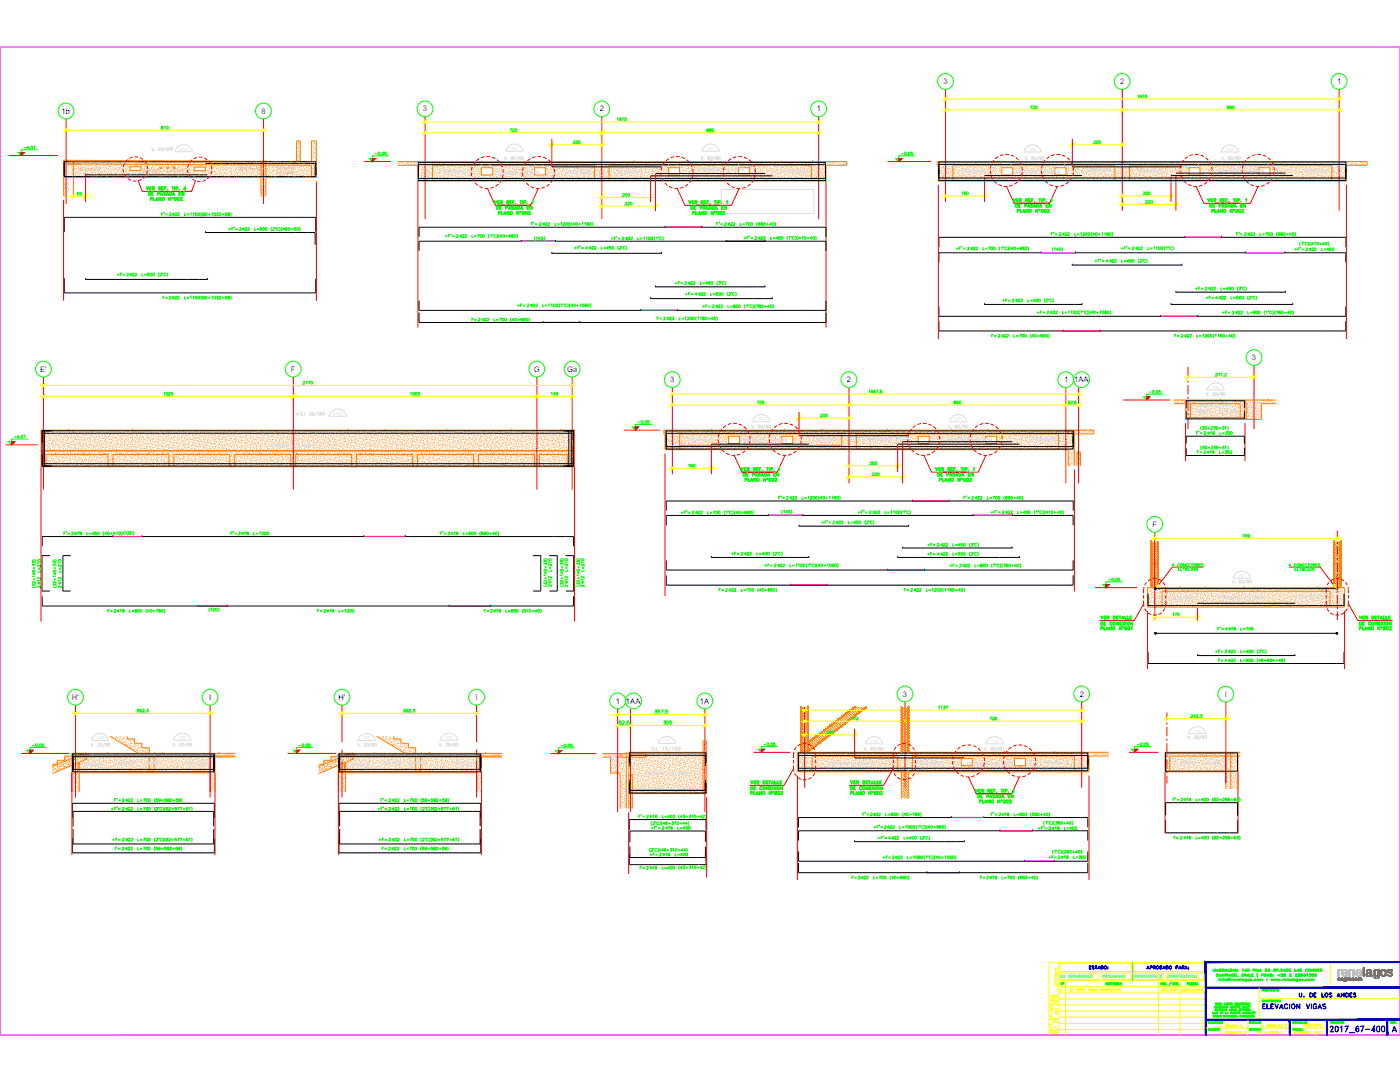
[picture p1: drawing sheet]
<svg xmlns="http://www.w3.org/2000/svg" width="279mm" height="216mm" viewBox="0 0 279 216" stroke-linecap="round" stroke-linejoin="round" font-family="sans-serif">
<defs><g id="words">
<text font-size="4" fill="#00f" x="276.9" y="207.1">A</text>
<g font-size="3.5" fill="#0f0">
<text x="14.5" y="40.2">50</text>
<text x="48" y="47.3">22</text>
<text x="107.9" y="46.2">22</text>
<text x="145" y="46.2">22</text>
<text x="91.4" y="48.7">22</text>
<text x="151" y="49">22</text>
<text x="193.3" y="51.2">22</text>
<text x="211.7" y="48.3">22</text>
<text x="224" y="53.6" transform="rotate(-90 224 53.6)">22</text>
<text x="226.1" y="51.2">22</text>
<text x="248.7" y="48.3">22</text>
<text x="25.4" y="56.4">22</text>
<text x="31.8" y="61">F=</text>
<text x="33.9" y="61">22</text>
<text x="93.1" y="65.3">F=</text>
<text x="96" y="65.3">22</text>
<text x="102.3" y="62.4">+F=</text>
<text x="105.5" y="62.4">22</text>
<text x="139" y="60.3">22</text>
<text x="206" y="63.9">+F=</text>
<text x="209.2" y="63.9">22</text>
<text x="243.1" y="61">22</text>
<text x="246.2" y="63.9">22</text>
<text x="238.1" y="91.7">F=</text>
<text x="240.6" y="91.7">16</text>
<text x="157.3" y="100.9">22</text>
<text x="194.4" y="100.9">22</text>
<text x="14.5" y="107.9">18</text>
<text x="48" y="107.9">18</text>
<text x="89.6" y="107.9">18</text>
<text x="166.5" y="105.8">22</text>
<text x="173.9" y="103.7">22</text>
<text x="200.4" y="103.7">22</text>
<text x="187.3" y="112.2">22</text>
<text x="10.6" y="117.1">12</text>
<text x="114.7" y="117.1" transform="rotate(-90 114.7 117.1)">12</text>
<text x="117.8" y="117.1" transform="rotate(-90 117.8 117.1)">12</text>
<text x="142.5" y="119.2">F=</text>
<text x="145" y="119.2">22</text>
<text x="179.6" y="119.2">F=</text>
<text x="182" y="119.2">22</text>
<text x="20.8" y="123.5">F=</text>
<text x="22.9" y="123.5">18</text>
<text x="62.4" y="123.5">F=</text>
<text x="64.9" y="123.5">18</text>
<text x="95.6" y="123.5">F=</text>
<text x="98.1" y="123.5">18</text>
<text x="244.8" y="127">18</text>
<text x="243.4" y="133.3">4</text>
<text x="244.8" y="133.3">22</text>
<text x="131.6" y="145.7">305</text>
<text x="24.7" y="161.2">22</text>
<text x="78" y="161.2">22</text>
<text x="132.6" y="166.9">16</text>
<text x="173.9" y="164">22</text>
<text x="176.7" y="166.5">22</text>
<text x="202.5" y="164" transform="rotate(-90 202.5 164)">18</text>
<text x="209.5" y="166.9">18</text>
<text x="128.8" y="172.2">+F=</text>
<text x="131.9" y="172.2">16</text>
<text x="169" y="176.7">F=</text>
<text x="171.4" y="176.7">22</text>
<text x="194.7" y="176.7">F=</text>
<text x="200" y="176.7" transform="rotate(-90 200 176.7)">18</text>
</g>
<text font-size="3.5" fill="#ff0" x="230.4" y="196.5">X</text>
<g font-size="3.1" fill="#0f0">
<text x="123.8" y="42">220</text>
<text x="33.9" y="44.1">22</text>
<text x="106.2" y="49">140</text>
<text x="116.1" y="50.8">4</text>
<text x="117.1" y="50.8">22</text>
<text x="123.1" y="49">2</text>
<text x="124.5" y="49">22</text>
<text x="209.5" y="51.2">140</text>
<text x="259.6" y="51.2">2</text>
<text x="261.1" y="51.2">22</text>
<text x="135.8" y="57.9">2</text>
<text x="136.9" y="57.9">22</text>
<text x="237.8" y="58.9">+F=</text>
<text x="240.9" y="58.9">22</text>
<text x="139.3" y="62.4">+F=</text>
<text x="142.5" y="62.4">22</text>
<text x="201.1" y="61.4">2</text>
<text x="202.5" y="61.4">22</text>
<text x="198.3" y="68.4">2</text>
<text x="199.7" y="68.4">22</text>
<text x="234.9" y="68.4">2</text>
<text x="236" y="68.4">22</text>
<text x="163" y="84.3">205</text>
<text x="240.6" y="87.8">16</text>
<text x="172.9" y="93.8">200</text>
<text x="138.3" y="103.7">22</text>
<text x="145" y="111.8">+F=</text>
<text x="148.2" y="111.8">22</text>
<text x="184.1" y="110.1">+F=</text>
<text x="186.3" y="110.1">2</text>
<text x="187.3" y="110.1">22</text>
<text x="246.9" y="108.3">749</text>
<text x="9.2" y="117.1" transform="rotate(-90 9.2 117.1)">12</text>
<text x="10.6" y="118.5">2</text>
<text x="108.7" y="118.2">2</text>
<text x="111.1" y="117.1" transform="rotate(-90 111.1 117.1)">12</text>
<text x="111.8" y="118.2">2</text>
<text x="115" y="118.2">2</text>
<text x="153.8" y="114.3">2</text>
<text x="154.9" y="114.3">22</text>
<text x="190.5" y="114.3">2</text>
<text x="191.9" y="114.3">22</text>
<text x="234.9" y="160.9">2</text>
<text x="236" y="160.9">18</text>
<text x="128.1" y="164.4">2</text>
<text x="129.5" y="164.4">16</text>
<text x="23.6" y="170.7">2</text>
<text x="24.7" y="170.7">22</text>
<text x="76.6" y="170.7">2</text>
<text x="78" y="170.7">22</text>
<text x="175.3" y="172.5">+F=</text>
<text x="176.4" y="168.6">4</text>
<text x="177.4" y="168.6">22</text>
<text x="178.5" y="172.5">22</text>
<text x="208.5" y="172.5">+F=</text>
<text x="211.3" y="172.5">18</text>
<text x="234.6" y="168.6">2</text>
<text x="236" y="168.6">16</text>
<text x="128.1" y="174.6">2</text>
<text x="129.5" y="174.6">16</text>
</g>
<g font-size="3.1">
<text x="131.6" y="64.9">2</text>
<text x="132.6" y="64.9">22</text>
</g>
<text font-size="3.1" fill="#ff0" x="210.6" y="199">A</text>
<g font-size="1.5" fill="#00f">
<text x="188.3" y="16.8">3</text>
<text x="223.6" y="16.8">2</text>
<text x="266.9" y="16.8">1</text>
<text x="12.3" y="22.7">1b</text>
<text x="52.2" y="22.7">8</text>
<text x="84.4" y="22.2">3</text>
<text x="119.7" y="22.2">2</text>
<text x="163" y="22.2">1</text>
<text x="249.9" y="71.9">3</text>
<text x="8" y="74.2">E'</text>
<text x="58" y="74.2">F</text>
<text x="106.6" y="74.2">G</text>
<text x="113.2" y="74.2">Ga</text>
<text x="133.8" y="76.3">3</text>
<text x="169" y="76.3">2</text>
<text x="212.3" y="76.3">1</text>
<text x="214.4" y="76.3">1AA</text>
<text x="230" y="105.1">F</text>
<text x="14.4" y="139.6">H'</text>
<text x="41.7" y="139.6">I</text>
<text x="67.5" y="139.6">H'</text>
<text x="94.9" y="139.6">I</text>
<text x="122.9" y="140.4">1</text>
<text x="124.9" y="140.4">1AA</text>
<text x="139.7" y="140.4">1A</text>
<text x="180.2" y="139">3</text>
<text x="215.5" y="139">2</text>
<text x="244.4" y="139">I</text>
</g>
</g></defs>
<!-- layer: RLA-FORMATO -->
<path d="M0 9.4h279.4v197.1h-279.4z" fill="none" stroke="#f0f" stroke-width=".2"/>
<g fill="none" stroke="#ff0" stroke-width=".2">
<path d="M210.4 194.5v.3h.3a.19 .19 0 0 1 0-.3 .19 .19 0 0 1 .3 0 .19 .19 0 0 1-.1 .3M210.6 194.3h.6M210.6 193.8h.4M210.7 194.3a.16 .16 0 0 1 0-.3 .16 .16 0 0 1 .2 0 .16 .16 0 0 1 0 .3M211 195.1h-.6l.1 .2M211 193.5h-.3v.3M211 193.2h-.3v.3M211.3 199.3h29.3M211.3 198.1h29.3M211.3 196.9h29.3M211.3 195.7h29.3M211.3 192v14.5"/>
<path d="M211.5 194.2h7.8v1.2h-7.8zM211.5 192.3h14.3v1.5h-14.3zM212.7 195.7v10.8M218.1 194.2v1.2M219.9 194.2h5.9v1.2h-5.9zM224.6 194.2v1.2M226.3 192.3h14v1.5h-14zM231.2 195.7v10.8M232.3 194.2h-6v1.2h6M232.9 194.2h7.4v1.2h-7.4M235.5 195.7v10.8M239.1 194.2v1.2"/>
<path d="M240.6 192h-31.3v14.5M251.3 197.1v6.4M251.3 199.3h28.1M265.5 192.4v4.2M209.7 203.2h-.1a.24 .24 0 0 0 .3 .3 .24 .24 0 0 0 .2-.3 .17 .17 0 0 0-.3 .1 .17 .17 0 0 0 .2 .2M209.9 202v.4M210 201.4v.4l-.4-.3h.6M210.1 200.2h.1M210.2 205.8v.4l-.5-.3v.3M210.2 205h-.6l.1 .1M210.2 204.5l-.6-.2v.3M210.2 202.9l-.6-.3v.4"/>
<path d="M210.2 203.6v.6M210.4 202.2h.5l.1 .2-.2 .1M210.6 203.2a.18 .18 0 0 1 .2 .2 .18 .18 0 0 1-.3 .1 .18 .18 0 0 1 0-.2 .28 .28 0 0 1 .3-.1 .28 .28 0 0 1 .2 .3h-.1M210.6 201.5h.4M210.6 205.1h.4M210.6 201.7h.4M210.7 201.7a.17 .17 0 0 0 0 .3 .17 .17 0 0 0 .2 0 .17 .17 0 0 0 0-.3M211 205.8h-.6l.6 .2-.6 .2h.6M211 204.8h-.3v.3M211 203.7v.3l-.4-.3-.2 .1 .2 .2M211 201.2l-.3 .1v.2M211 200.1v.4l-.4-.3-.2 .1 .2 .2"/>
<path d="M211.3 204.2h29.3M211.3 201.8h29.3M211.3 205.4h29.3M211.3 200.5h29.3M211.4 203h29.3M240.6 205.1h24.2M249 203.5v3M251.2 206.3v-.5l.2 .5 .2-.5v.5M251.8 206.3h.1M252.5 205.8v.5M252.6 206l.2 .3M252.8 205.8l-.3 .4"/>
<path d="M253 205.8l.1 .5 .2-.1v-.4M253.5 206.1h.3v-.2l-.3-.1v.5M254 206.1h.2M254.3 205.8h-.3v.5M254.4 206.1h.2M254.7 205.8h-.3v.5h.3M254.8 206.1l.4-.2-.4-.1v.5M255 206.1l.2 .2M256.1 206a.17 .17 0 0 0-.2-.2 .17 .17 0 0 0-.1 .2l.1 .3 .2-.1M256.3 206.3h.1M258.1 205.8l.3 .1-.1 .4h-.2zM258.6 205.8v.5"/>
<path d="M259.1 206l-.2-.2-.2 .2 .1 .3 .3-.1M259.2 205.8v.5M259.4 206.1h.2M259.7 205.8h-.3v.5h.3M259.9 206.3v-.5l.2 .5 .1-.5v.5M260.2 204.3v.5M260.4 206.1l.4-.2-.4-.1v.5h.3l-.1-.2M260.7 204.3v.5l-.3-.5v.5M260.9 204.3l.3 .1-.1 .4h-.2zM260.9 206.1l.3-.2-.3-.1v.5M261.1 206.1l.1 .2M261.4 204.3v.5"/>
<path d="M261.4 206.1h.2M261.7 205.8h-.3v.5h.3M261.9 204.4l-.1-.1a.22 .22 0 0 0-.3 .3 .22 .22 0 0 0 .4 .1M262 204.8l.2-.5 .2 .5M262.1 204.7h.2M262.3 206l.1-.2 .2 .1-.3 .4h.3M262.5 204.3a.25 .25 0 0 1 .3 .3 .25 .25 0 0 1-.3 .2zM262.9 204.8l.2-.5 .2 .5M263 204.7h.2M263.3 205.9l.1-.1v.5M263.7 204.4l-.3-.1v.2l.3 .2h-.3M263.7 205.8h.3l-.2 .5"/>
<circle cx="209.9" cy="200.6" r=".25"/>
<circle cx="209.9" cy="205.5" r=".25"/>
<circle cx="209.9" cy="201.1" r=".25"/>
<circle cx="210.8" cy="205.4" r=".17"/>
<circle cx="262.9" cy="206" r=".22"/>
</g>
<g fill="none" stroke="#0ff" stroke-width=".2">
<path d="M211.7 194.6v.5h.3h-.3M211.7 194.6h.3zM211.7 194.8h.2zM212.2 194.6l.3 .4v-.4v.5l-.3-.5v.5zM213.2 194.6h.3v.5h-.3zM213.3 194.6a.25 .25 0 0 1 .2 .1 .25 .25 0 0 1 0 .3l-.2 .1M213.7 194.6v.5h.3h-.2M213.8 194.6h.2zM213.8 194.8h.1zM214.2 194.6h.3h-.3l.3 .4h-.3h.3zM214.7 195h.3M214.7 194.9h.3"/>
<path d="M214.9 194.6l.2 .5-.2-.5-.2 .5zM215.2 194.6l.3 .1v.1h-.3l.3-.1v-.1h-.3v.5zM215.3 194.8l.2 .3-.1-.3M215.7 194.6l.3 .1-.3 .1 .3-.1-.3-.1v.5zM215.8 194.8l.2 .3-.1-.3M216.7 194.6l.1 .5h.2h-.3zM217.1 194.6l.1 .5h.2h-.3zM220.2 194.6h.3v.2h-.3l.3-.1zM220.2 194.6v.5zM220.6 194.6l.4 .1-.1 .1h-.2l.2-.1v-.1h-.2v.5zM220.8 194.8l.2 .3-.2-.3M221.1 194.6h.3h-.2v.5h.2h-.3z"/>
<path d="M221.2 194.8h.1zM221.6 194.6v.5h.3h-.3zM222 194.6l.1 .5zM222.3 194.6l.1 .4 .3-.4v.5l-.1-.4-.2 .4-.1-.4v.4zM222.8 194.6l.1 .5zM223.1 194.6l.3 .4v-.4v.5l-.3-.5v.5zM223.6 195h.3M223.6 194.9h.3M223.8 194.6l.1 .5-.1-.5-.2 .5zM224.1 194.6l.3 .1-.3 .1 .3-.1-.3-.1v.5zM224.2 194.8l.2 .3-.1-.3M226.5 194.6l.4 .1-.3 .1 .2-.1-.2-.1v.5z"/>
<path d="M227 194.6l.4 .1-.1 .1h-.2l.2-.1v-.1h-.2v.5zM227.2 194.8l.2 .3-.2-.3M228.1 194.6l.3 .1-.1 .1h-.2l.3-.1-.1-.1h-.2v.5zM228.6 194.6l.1 .5 .2-.1v-.4l-.1 .5-.2-.1zM229.4 194.6h-.3v.5h.3h-.3M234.1 194.6l.4 .4v-.4v.5l-.3-.5M234.7 194.6h.3h-.3l.3 .4h-.3h.3zM235.1 194.6h.4zM235.3 194.6v.5v-.5M235.6 194.6l.3 .1v.1h-.3l.3-.1v-.1h-.3v.5zM235.8 194.8l.1 .3-.1-.3M236.1 194.6l.1 .5 .2-.1v-.4v.5l-.3-.1z"/>
<path d="M237 194.7a.18 .18 0 0 0-.2-.1 .18 .18 0 0 0-.2 .2v.1a.19 .19 0 0 0 .2 .2 .19 .19 0 0 0 .2-.1M237.5 194.7a.2 .2 0 0 0-.2-.1 .2 .2 0 0 0-.2 .2v.1a.2 .2 0 0 0 .2 .2 .2 .2 0 0 0 .2-.1M237.7 194.6v.5zM238.4 194.6l.4 .4v-.4v.5l-.3-.5-.1 .5z"/>
<circle cx="216.4" cy="194.8" r=".22"/>
<circle cx="216.4" cy="194.8" r=".24"/>
<circle cx="217.7" cy="194.8" r=".24"/>
<circle cx="217.7" cy="194.8" r=".22"/>
<circle cx="227.7" cy="194.8" r=".24"/>
<circle cx="227.7" cy="194.8" r=".22"/>
<circle cx="238.1" cy="194.8" r=".22"/>
<circle cx="238.1" cy="194.8" r=".24"/>
</g>
<g fill="none" stroke="#0f0" stroke-width=".2">
<path d="M220.7 196l.3 .1v.2h-.3l.3-.1-.3-.1v.4zM220.9 196.3l.1 .2zM221.2 196h.3l-.3 .1v.4h.3h-.3zM221.2 196.3h.2zM221.6 196l.2 .5 .2-.5-.2 .5zM222.1 196v.5zM222.3 196.1h.3h-.3l.3 .2v.2h-.3h.3zM222.8 196v.5zM223.5 196l.3 .5v-.5v.5l-.3-.4v.4zM226.1 192v3.7M234.5 196l.1 .5zM234.8 196l.2 .1v.4h-.2z"/>
<path d="M234.8 196.1h.2v.2h-.2h.2v.2h-.2zM235.2 196.5h.1M236.9 196h.3l-.3 .1v.4zM236.9 196.3h.2zM237.4 196.1l.2-.1h-.3v.5M237.4 196.3h.1zM237.4 196.5h.2zM238.1 196.2a.2 .2 0 0 0-.3-.1 .2 .2 0 0 0 0 .3 .2 .2 0 0 0 .3 0M238.3 196v.5zM238.3 196.3h.3M238.6 196v.5zM238.8 196.4h.3"/>
<path d="M238.8 196.4h.2M238.9 196l.2 .5-.2-.4-.2 .4zM242.1 193.4l.3 .4 .2-.4v.4l-.1-.3-.1 .3-.2-.3-.1 .3zM242.8 194.4h.3h-.3l.3 .4h-.3l.3-.1zM242.8 193.7h.3M243 193.4l.2 .4-.2-.4-.3 .4zM243.3 195.2h.1M243.3 195.4v.3zM243.3 194.7h.4M243.4 194.7h.2M243.4 193.4l.4 .1a.21 .21 0 0 0-.4-.1 .21 .21 0 0 0 0 .3 .21 .21 0 0 0 .3 0l-.1-.1h.2a.22 .22 0 0 1-.3 .2 .22 .22 0 0 1-.2-.3zM243.5 194.3l.2 .5-.2-.4-.2 .4z"/>
<path d="M243.5 195.4v.3zM243.5 195.5l.3-.1v.3v-.3zM243.9 194.3l.4 .5v-.5v.5l-.4-.4v.4zM243.9 193.4h.2a.25 .25 0 0 1 .2 .2 .25 .25 0 0 1-.2 .2h-.2zM244 193.4l.3 .1-.2 .3h-.1zM244.1 195.4h.1zM244.2 195.2h.1l-.2 .5zM244.5 194.3l.3 .1zM244.5 193.7h.4M244.6 193.7h.2M244.6 194.4v.4zM244.7 193.4l.2 .4-.2-.4-.2 .4z"/>
<path d="M245 194.3v.5zM245 195.3l.4-.1 .2 .2-.2 .2v-.3v.2a.23 .23 0 0 0-.2-.3 .23 .23 0 0 0-.2 .3 .23 .23 0 0 0 .3 .2l.1-.1h-.4zM245.1 193.4v.4h.3h-.3zM245.1 195.4l.2-.1 .1 .1-.3 .1h.3l-.2 .1zM245.2 194.7h.4M245.3 194.7h.2M245.4 194.3l.2 .5-.2-.4-.2 .4zM245.6 193.4h.3h-.3v.4M245.6 193.6h.1h-.1M245.6 193.8h.3zM245.7 195.4l.1 .3zM245.8 195.4h.2z"/>
<path d="M245.8 194.4h.4a.21 .21 0 0 0-.3 0 .21 .21 0 0 0-.1 .3 .21 .21 0 0 0 .3 0l-.1-.1 .2 .1a.24 .24 0 0 1-.4 .1 .24 .24 0 0 1 0-.4zM246.1 193.4l.3 .4 .1-.4v.4l-.4-.4v.4zM246.1 195.5h.3a.15 .15 0 0 0-.2-.1 .15 .15 0 0 0-.1 .2h.3a.18 .18 0 0 1-.2 .1 .18 .18 0 0 1 0-.3 .18 .18 0 0 1 .2 .1h-.3M246.6 195.4l.1 .3zM246.7 195.5l.2-.1 .1 .3-.1-.3zM246.7 193.7h.3M246.9 193.4l.2 .4-.2-.4-.3 .4zM247 194.8h.1M247 194.9v-.1v.1M247.2 195.5h.3a.16 .16 0 0 0-.3-.1 .15 .15 0 0 0 0 .2h.3a.16 .16 0 0 1-.3 0 .16 .16 0 0 1 .1-.2 .16 .16 0 0 1 .2 .1h-.3M247.7 195.2v.5zM247.9 193.4h.1v.4v-.4z"/>
<path d="M247.9 195.4h.3l-.3 .1 .3 .1a.19 .19 0 0 1-.2 .1 .19 .19 0 0 1-.1-.3zM248.2 195.4l.1 .3zM248.4 193.7h.4h-.4l.3-.3v.4l-.1-.4-.2 .3M248.5 194.3v.5zM248.5 194.6h.3M248.5 195.4h.3l-.3 .1 .3 .1a.18 .18 0 0 1-.2 .1 .18 .18 0 0 1-.1-.3zM248.8 195.4v.4h-.3h.3zM248.8 194.3v.5zM249 193.8h.2M249 193.8a.23 .23 0 0 1-.1-.3 .23 .23 0 0 1 .4-.1l-.1 .4M249.1 194.3v.5zM249.3 194.3v.5h.3h-.3z"/>
<path d="M249.6 195.6v.1M249.6 195.6h.2M249.6 195.4v.1M249.8 195.4h-.2l.2 .2M249.8 195.5v.2M249.8 194.3h.3l-.3 .1v.4h.3h-.3zM249.8 194.6h.2zM249.8 195.4h-.2l.2 .3-.2-.1M250.1 195.6h.1M250.1 193.6l.3-.2h-.3v.4v-.4h.3v.2h-.3M250.4 195.4l.2 .1a.15 .15 0 0 0-.2-.1 .15 .15 0 0 0 0 .2h.3a.18 .18 0 0 1-.3 .1 .18 .18 0 0 1 0-.3zM250.6 193.4h.1"/>
<path d="M250.6 193.5l.1 .3zM250.9 193.8h.2M250.9 194.2v.8zM251.1 193.5l-.2 .1 .2 .1M251.1 193.7v.1M251.1 193.5h-.2l.3 .2-.3 .1M251.4 195.4v.3zM251.4 195.5l.3-.1v.3v-.3zM251.7 195.5l.3-.1v.3v-.3zM251.8 194.4l-.1 .4zM251.8 194.4l.3-.1zM251.8 194.6h.1z"/>
<path d="M251.9 197.6l.2-.1-.2-.1v.4v-.4l.3 .1-.3 .1M252.2 199.6a.18 .18 0 0 0-.2 0 .18 .18 0 0 0 0 .3 .18 .18 0 0 0 .2-.1M252.3 197.4l.3 .1-.3 .1M252.3 197.4v.4zM252.4 197.6l.2 .2zM252.5 193.8h.3zM252.5 193.4l.3 .1-.3 .3 .3-.3zM252.8 195.2l.1 .5zM252.8 194.3l.4 .5v-.5v.5l-.3-.4-.1 .4zM252.9 199.5l.3 .4v-.4v.4l-.3-.3v.3zM253 193.7h.4h-.4l.3-.3v.4v-.4l-.3 .3M253.3 199.5l.3 .1z"/>
<path d="M253.3 197.6l.2-.2-.2 .4-.1-.4 .1 .2M253.4 199.6v.3v-.3M253.6 197.8h.3h-.2M253.6 195.4l.2 .2 .1-.2 .1 .2 .1-.2-.1 .3-.1-.3-.1 .3zM253.6 197.4v.4M253.7 197.4h.2zM253.7 197.6h.1h-.1M253.7 199.6l.3-.1h-.3v.4h.3h-.3M253.7 199.7h.2zM254.1 194.5h.1M254.1 194.8h.1M254.1 199.5l.3 .4v-.4v.4l-.3-.3v.3z"/>
<path d="M254.3 195.4l.1 .2 .2-.2 .1 .2 .1-.2-.1 .3-.1-.3-.2 .3zM254.5 197.4h.2zM254.6 199.5v.4zM254.6 197.4v.4zM254.8 193.4h.3h-.3v.4zM254.8 199.5l.3 .1v.3h-.3zM254.8 193.6h.2h-.2M254.8 199.6l.3 .1-.1 .2h-.2M255 194.6h.4zM255 195.4l.1 .2 .1-.2 .1 .2 .2-.2-.2 .3-.1-.3-.1 .3zM255.2 194.4v.4zM255.3 193.8h.1"/>
<path d="M255.6 193.4l.3 .1-.3 .3h.3h-.3l.3-.3zM255.7 195.6h.1M255.7 194.5l.3 .1M255.7 194.8h.1M255.7 194.3l.2 .1h-.2v.1zM255.7 194.5a.2 .2 0 0 1 .3 0 .2 .2 0 0 1-.1 .3 .2 .2 0 0 1-.3-.1h.1M255.9 194.5l.1 .1-.1 .2M256 195.4v.3zM256 194.7h-.3M256 195.4h.2zM256.1 193.7h.4h-.4l.3-.3v.4v-.4l-.3 .3M256.2 194.7h.3"/>
<path d="M256.3 194.4h.2M256.3 194.4l-.1 .2 .1 .2M256.3 195.5l.3-.1-.3 .1 .4 .1a.18 .18 0 0 1-.3 .1 .18 .18 0 0 1 0-.3 .18 .18 0 0 1 .3 .1h-.4M256.3 194.5l-.1 .1h.3M256.4 194.5l.1 .1-.1 .2M256.5 194.4a.23 .23 0 0 0-.3 .2 .23 .23 0 0 0 .3 .2 .18 .18 0 0 0 0-.3 .18 .18 0 0 0-.3 .1M256.8 193.8h.2M256.9 195.4v.3zM256.9 195.5l.3-.1v.3l-.1-.3zM256.9 193.4v.4M257 193.4a.24 .24 0 0 0-.3 .1 .24 .24 0 0 0 .1 .3M257.3 193.4l.3 .1-.3 .3h.3h-.4l.4-.3z"/>
<path d="M257.3 194.8h.4h-.4M257.4 194.4h.2l.1 .1-.4 .3 .3-.3zM257.4 195.5h.3a.15 .15 0 0 0-.2-.1 .15 .15 0 0 0-.1 .2h.3a.18 .18 0 0 1-.3 .1 .18 .18 0 0 1 0-.3 .18 .18 0 0 1 .3 .1h-.3M257.9 195.2v.5zM258.2 195.4h.2h-.2v.2h.3a.18 .18 0 0 1-.3 .1 .18 .18 0 0 1 0-.3zM258.4 193.4v.4h.3h-.3zM258.5 195.4v.3zM258.5 194.8h.3h-.4l.4-.3-.3-.1h.3v.1l-.3 .3M258.7 195.4h.3l-.3 .1 .3 .1a.18 .18 0 0 1-.2 .1 .18 .18 0 0 1-.1-.3zM258.9 193.7h.3M259 195.4l.1 .3-.3 .1h.2zM259 193.4l.2 .4-.2-.4-.2 .4z"/>
<path d="M259 194.5l.4 .1M259 194.8h.1M259.1 194.3l.2 .1h-.2l-.1 .1zM259.1 194.5a.2 .2 0 0 1 .3 0 .2 .2 0 0 1-.1 .3 .2 .2 0 0 1-.3-.1M259.2 194.5l.2 .1-.2 .2M259.4 194.7h-.4M259.4 193.4h.4h-.4l.4 .3-.1 .1h-.3l.4-.1zM259.6 194.5h.3M259.6 194.4h.3M259.7 194.4l-.1 .1 .1 .1M259.8 195.6v.1M259.8 194.4l.1 .3-.3 .1a.23 .23 0 0 0 .3-.2 .23 .23 0 0 0-.3-.2 .18 .18 0 0 0 .1 .2 .18 .18 0 0 0 .2 0"/>
<path d="M259.8 195.6h.3M259.8 195.4v.1M259.9 194.5l-.1 .1M260 195.4h-.2l.3 .2M260 195.5v.2M260.1 195.4h-.3l.3 .3-.3-.1M260.2 194.7h.3h-.4l.3-.4v.5v-.4l-.2 .3M260.3 195.6h.1M260.6 195.4l.3 .1a.16 .16 0 0 0-.3-.1 .15 .15 0 0 0 0 .2h.3a.18 .18 0 0 1-.3 .1 .18 .18 0 0 1 0-.3zM260.8 194.4l.1-.1v.5v-.4zM260.9 193.5a.23 .23 0 0 0-.3-.1 .23 .23 0 0 0 0 .4 .23 .23 0 0 0 .3-.1M261.3 194.8h.1"/>
<path d="M261.3 194.3h.3l-.2 .2 .2-.1zM261.4 194.5l.2 .1M261.4 194.5l.2 .1a.2 .2 0 0 1-.1 .2 .2 .2 0 0 1-.3-.1h.1M261.5 194.5l.1 .1-.1 .2M261.6 195.4v.3zM261.6 194.7h-.3M261.6 195.5l.3-.1v.3v-.3zM261.7 193.4l.4 .4v-.4v.4l-.3-.4-.1 .4zM261.9 194.4h.2M261.9 194.4v.4l.2-.1v-.3M261.9 195.5l.3-.1 .1 .3-.1-.3zM262.4 193.4h.2a.24 .24 0 0 1 .2 .2 .24 .24 0 0 1-.2 .2h-.2z"/>
<path d="M262.4 193.4h.3a.25 .25 0 0 1 0 .3 .25 .25 0 0 1-.3 .1zM262.4 194.4h.3M262.4 194.4v.4l.3-.1-.1-.3M263 193.4h.3h-.3v.4h.3h-.3zM263 193.6h.1h-.1M263.4 193.4h.4h-.3l.3 .3v.1h-.4h.4zM241.1 205.3h.3l-.1 .3h-.2zM241.1 205.3l.3 .1-.1 .2h-.2M241.6 205.3v.3zM241.6 204.1h.2M241.7 203.8l.2 .4-.2-.3-.2 .3zM241.7 205.3h.3h-.3l.3 .3h-.2l.2-.1z"/>
<path d="M242 201.9v.4h.2h-.2zM242 203.8v.4h.3h-.3zM242.2 205.3h.2h-.2v.3h.2h-.2zM242.2 205.4h.1h-.1M242.3 201.9l.1 .4 .1-.4v.4h-.2zM242.3 202.6h-.2l.2 .2-.2 .1M242.4 200.7l.2 .3 .1-.3v.4v-.3l-.1 .3-.1-.3-.1 .3zM242.5 201.4h.2a.15 .15 0 0 0-.2-.1 .15 .15 0 0 0 0 .2 .15 .15 0 0 0 .2 .1v-.1v.1h-.2zM242.5 202.6v.3zM242.6 200.1l.2 .1-.2 .1M242.6 200.1v.4zM242.6 205.3l.3 .3v-.3v.3l-.3-.3v.3z"/>
<path d="M242.6 205.2h.3zM242.6 202.6l.2 .3 .1-.3v.3v-.2l-.1 .2-.2-.2v.2zM242.6 202.9h.1M242.7 201.9v.4zM242.7 200.3l.1 .2zM242.8 203.8l.2 .4 .1-.4v.4h-.3zM242.9 201h.2M242.9 200.1v.4M243 200.1h.1zM243 200.3h.1h-.1M243 200.4l.1 .1zM243 200.7l.1 .4-.1-.4-.2 .4z"/>
<path d="M243 202h-.2l.2 .2h-.2M243.2 200.7v.4v-.4M243.2 201.1h.1M243.2 200.7h.2v.2h-.2h.2v-.2zM243.2 201.3l.2 .3 .1-.3v.3l-.3-.3v.3zM243.2 201.6h.1M243.2 200.1l.3 .3v-.3v.4l-.2-.3-.1 .3zM243.3 203.8v.4h.3h-.3zM243.3 200.9l.1 .2zM243.4 202.6l.2 .3 .1-.3v.3l-.3-.3v.3zM243.5 201.9l.3 .1-.2 .3h-.1zM243.6 200.7v.4z"/>
<path d="M243.6 200.1v.4M243.6 200.1h.2zM243.6 200.3h.2h-.2M243.6 200.4l.2 .1zM243.7 201.1h.1M243.7 201h.2M243.8 201.3l-.2 .3h.2h-.2l.2-.3h-.2h.2M243.8 200.7l.2 .4-.2-.4-.1 .4zM243.9 201.9h.2h-.2v.4h.2h-.2zM243.9 202.1h.1zM243.9 201.5h.3M244 201.5h.1"/>
<path d="M244.1 201.3l.1 .3-.1-.3-.2 .3zM244.1 200.7l.2 .3v-.3v.4l-.2-.4v.4zM244.1 201.9h.1M244.3 201.3v.3h.2h-.2zM244.3 200.1v.3l.2 .1h-.2zM244.4 202.6h-.2l.2 .2-.2 .1M244.5 200.7l.2 .3v-.3v.4l-.2-.4v.4zM244.5 202.9h.2M244.6 201.9v.4h.2h-.2zM244.6 200.5h.1M244.6 202.6l.2 .3-.2-.3-.1 .3zM244.6 200.4h.2"/>
<path d="M244.7 200.1l.2 .4-.2-.3-.1 .3zM244.8 200.7h.2h-.1v.3l.1 .1h-.2zM244.9 200.9h.1zM244.9 202.6l.2 .3v-.3v.3l-.2-.3v.3zM244.9 202.2h.2M245 200.2h.2h-.2v.2h.2v-.1l-.1 .2-.1-.1zM245 201.9l.1 .4-.1-.3-.2 .3zM245 200.7h.1M245.2 202.6l.1 .3zM245.3 202.8h.2M245.3 201.5h.2M245.4 201.3l.2 .3-.2-.3-.1 .3z"/>
<path d="M245.5 202.6v.3zM245.5 200.9l.3-.2-.3 .2M245.5 200.7v.4M245.6 200.9l.2 .2-.2-.2M245.6 201.9v.4v-.4M245.6 202.3h.1M245.6 201.9h.2h-.2M245.6 202.1h.1zM245.6 202.6l.1 .3 .2-.3-.1 .3h-.2zM245.7 201.3h.2l-.2 .2 .2-.1-.2-.1v.3zM245.7 200.2h.3h-.3l.3 .2h-.3h.2zM245.8 201.5l.1 .1-.1-.1"/>
<path d="M245.8 201.9h.1M245.9 200.7l.1 .3 .1-.3v.3h-.2zM245.9 201.9l.1 .4 .1-.4-.1 .4zM246 201.3v.3zM246 202.6h.2h-.2v.3h.2h-.2M246 202.8h.1zM246.2 201.5h.2M246.3 200.7h.2v.2h-.2l.2-.1zM246.3 201.9h.2h-.2M246.3 200.7v.4zM246.3 201.3l.1 .3-.1-.3-.2 .3zM246.3 202.1h.1z"/>
<path d="M246.3 202.3h.2zM246.3 201.9v.4M246.3 202.9h.3h-.3M246.5 201.9h.1M246.5 201.3h.3h-.3l.2 .3h-.2h.2zM246.5 202.6h-.2h.3l-.3 .3M246.5 202.6l-.2 .3M246.6 200.7h.2h-.2M246.6 201.9l.2 .3 .1-.3v.4l-.3-.3v.3zM246.6 200.7v.4zM246.6 200.9h.1zM246.7 202.8h.2"/>
<path d="M246.8 202.6l.1 .3-.1-.3-.1 .3zM246.8 200.7h.1M246.9 200.7h.2h-.1v.3l.1 .1h-.2zM247 200.9h.1zM247 201.9h.2M247.1 201.9v.4zM247.1 200.7h.1M247.2 200.1l.2 .3v-.3v.4l-.2-.3v.3zM247.2 201.6h.3h-.2M247.3 200.7h.2v.2h-.2l.2-.1zM247.3 201.3h.2h-.3v.3M247.3 201.4l.1 .1z"/>
<path d="M247.3 200.7v.4zM247.3 201.9h.2h-.2v.4h.2h-.2zM247.3 202.1h.1zM247.4 200.9l.1 .2-.1-.2M247.4 202.6h.2zM247.5 202.6v.3zM247.5 201.9h.1M247.5 200.1h.3zM247.6 201.3h.2h-.2l.2 .3h-.2h.2zM247.6 200.1v.4l.1-.4M247.9 200.1l.2 .1-.2 .1M247.9 200.1v.4z"/>
<path d="M247.9 201.3h.3l-.3 .2 .2-.1-.2-.1v.3zM248 200.3l.1 .2zM248 201.9l.1 .3 .2-.3v.4l-.1-.3-.1 .3-.1-.3v.3zM248.1 202.6h.2l-.2 .2 .2-.1-.2-.1v.3zM248.2 202.8l.1 .1-.1-.1M248.2 200.1v.4M248.2 200.1h.2zM248.2 200.3h.1h-.1M248.2 200.4l.2 .1zM248.2 200.8v-.1a.15 .15 0 0 0-.2 .1 .15 .15 0 0 0 0 .2 .15 .15 0 0 0 .2 0M248.2 201.6h.1M248.3 201.5h.2"/>
<path d="M248.3 201h.2M248.4 201.3l.1 .3-.1-.3-.2 .3zM248.4 202.2h.2M248.4 200.7l.2 .4-.2-.4-.1 .4zM248.4 202.6h.2l-.2 .2 .2-.1v-.1h-.2v.3zM248.4 202.9h.1M248.5 201.9l.1 .4-.1-.3-.1 .3zM248.5 202.8l.1 .1zM248.6 200.3l.2-.1-.2-.1-.1 .4v-.4l.3 .1-.2 .1M248.6 201.3h.2l-.2 .2 .2-.1-.2-.1v.3zM248.6 200.3l.2 .2zM248.7 200.7l.1 .3 .1-.3-.1 .4z"/>
<path d="M248.7 201.5l.1 .1-.1-.1M248.8 201.9h.1l.1 .2h-.2l.2-.1zM248.8 202.6h.2h-.2v.3h.2h-.2zM248.8 201.9v.4zM248.8 202.8h.1zM248.9 200.5h.1M248.9 202.1l.1 .2zM248.9 200.4h.2M248.9 201.6h.3h-.2M249 200.1l.1 .4-.1-.3-.1 .3zM249 200.7h.3M249.1 201.9h.2"/>
<path d="M249.1 202.8h.2M249.1 200.7v.4l.1-.4M249.2 201.3h-.3h.3l-.2 .3M249.2 201.9v.4v-.4M249.2 202.3h.1M249.2 201.3l-.3 .3M249.2 200.2h.2h-.2l.2 .2h-.2h.2zM249.2 202.6l.1 .3-.1-.3-.1 .3zM249.3 200.7l.1 .2 .2-.2-.1 .4zM249.3 201.5h.2M249.3 205.3h.3v.1h-.2l.2-.1zM249.3 203.8l.3 .1v.3h-.3z"/>
<path d="M249.4 205.3l-.1 .3zM249.4 203.9l.2 .1v.2h-.2M249.4 201.9v.4zM249.4 201.3l.2 .3-.2-.3-.1 .3zM249.4 202.6l.1 .3h.2h-.3zM249.5 205.4l.1 .2-.1-.2M249.6 201.9l.2 .3v-.3v.4l-.2-.3v.3zM249.7 202.6h.3l-.1 .3h-.2zM249.8 202.6h.2l-.2 .2 .2 .1h-.2M249.8 205.3h.2h-.2v.3h.2h-.2zM249.8 205.4h.1h-.1M249.8 203.8v.4z"/>
<path d="M249.9 201.9h.2h-.1v.4h.1h-.2zM250 202.1h.1M250 203.8l.3 .1-.1 .3h-.2zM250 203.9h.3l-.3 .1 .2 .2h-.2M250.1 202.9h.2M250.1 205.3l.2 .3 .2-.3-.2 .3zM250.1 201.9h.1M250.2 202.6l.1 .3-.1-.3-.1 .3zM250.3 201.9h.2l-.2 .4 .2-.4zM250.3 202.3h.2zM250.4 203.8l.2 .4 .1-.4v.4h-.3zM250.6 205.3l.1 .3z"/>
<path d="M250.8 205.3h.3h-.3l.3 .3h-.3l.3-.1zM251.1 203.8l-.1 .4-.1-.1 .2 .1zM258 205.3h.3h-.3v.3zM258 203.8h.3l-.3 .1v.3h.3h-.3zM258 205.4h.1h-.1M258 204h.1zM258.4 205.3h.3h-.3v.3h.3h-.3zM258.4 203.9h.3h-.3l.3 .3h-.3l.3-.1zM258.4 205.4h.2h-.2M259.1 205.3a.17 .17 0 0 0-.3 0 .17 .17 0 0 0 0 .3 .17 .17 0 0 0 .3-.1M259.1 203.9a.17 .17 0 0 0-.2 0 .17 .17 0 0 0 0 .2 .17 .17 0 0 0 .2 0M259.3 205.3v.3z"/>
<path d="M259.3 205.4h.2h-.2M259.3 204.1h.3M259.4 203.8l.2 .4-.2-.3-.1 .3zM259.5 205.3l.1 .3zM259.7 203.8l.1 .4h.2h-.3zM259.7 205.5h.3M259.9 205.3l.1 .3-.1-.3-.2 .3zM260.1 204.1h.3M260.2 203.8l.2 .4-.2-.3-.1 .3zM260.5 203.9h.3h-.3l.3 .3h-.2l.2-.1zM265.6 203.8l.3 .4v-.4v.4l-.3-.3v.3zM266 203.8l.2 .4 .1-.4v.4h-.2z"/>
<path d="M266.5 203.8l.2 .4 .2-.4v.4l-.1-.3-.1 .3-.1-.3-.1 .3zM267 203.8h.3l-.2 .1v.3h.2h-.3zM267.1 204h.1zM267.5 203.8l.2 .1-.2 .1h.2l-.2-.1v.3zM267.6 204l.1 .2-.1-.2"/>
<circle cx="223.1" cy="196.3" r=".22"/>
<circle cx="223.1" cy="196.3" r=".2"/>
<circle cx="244.6" cy="195.5" r=".18"/>
<circle cx="246.6" cy="194.6" r=".25"/>
<circle cx="246.6" cy="194.6" r=".22"/>
<circle cx="248" cy="194.6" r=".25"/>
<circle cx="249.1" cy="193.6" r=".23"/>
<circle cx="249.2" cy="195.5" r=".17"/>
<circle cx="251" cy="195.5" r=".18"/>
<circle cx="251.5" cy="193.7" r=".18"/>
<circle cx="251.5" cy="193.7" r=".15"/>
<circle cx="252.4" cy="194.6" r=".25"/>
<circle cx="252.4" cy="194.6" r=".22"/>
<circle cx="252.5" cy="199.7" r=".18"/>
<circle cx="252.5" cy="199.7" r=".16"/>
<circle cx="252.9" cy="197.6" r=".18"/>
<circle cx="252.9" cy="197.6" r=".16"/>
<circle cx="253.6" cy="194.6" r=".22"/>
<circle cx="253.6" cy="194.6" r=".24"/>
<circle cx="254.2" cy="197.6" r=".19"/>
<circle cx="254.4" cy="193.6" r=".21"/>
<circle cx="254.4" cy="193.6" r=".23"/>
<circle cx="255" cy="197.6" r=".17"/>
<circle cx="255" cy="197.6" r=".19"/>
<circle cx="255.4" cy="199.7" r=".19"/>
<circle cx="255.4" cy="199.7" r=".17"/>
<circle cx="256.9" cy="193.6" r=".23"/>
<circle cx="259.4" cy="195.5" r=".18"/>
<circle cx="261.2" cy="195.5" r=".18"/>
<circle cx="261.3" cy="193.6" r=".24"/>
<circle cx="261.3" cy="193.6" r=".21"/>
<circle cx="262" cy="194.6" r=".24"/>
<circle cx="262.5" cy="194.6" r=".23"/>
<circle cx="241.3" cy="204" r=".18"/>
<circle cx="242.5" cy="204" r=".19"/>
<circle cx="243" cy="201.4" r=".17"/>
<circle cx="243" cy="201.4" r=".15"/>
<circle cx="243.2" cy="202.8" r=".15"/>
<circle cx="243.2" cy="202.7" r=".17"/>
<circle cx="243.2" cy="205.4" r=".16"/>
<circle cx="243.2" cy="205.4" r=".18"/>
<circle cx="243.8" cy="204" r=".18"/>
<circle cx="243.8" cy="204" r=".16"/>
<circle cx="244.7" cy="201.4" r=".15"/>
<circle cx="244.7" cy="201.4" r=".17"/>
<circle cx="245.5" cy="200.3" r=".16"/>
<circle cx="245.5" cy="200.3" r=".15"/>
<circle cx="246.5" cy="200.3" r=".17"/>
<circle cx="246.9" cy="200.3" r=".16"/>
<circle cx="246.9" cy="200.3" r=".15"/>
<circle cx="247.8" cy="202.7" r=".17"/>
<circle cx="247.8" cy="202.8" r=".15"/>
<circle cx="251.4" cy="205.4" r=".19"/>
<circle cx="251.4" cy="205.4" r=".16"/>
<circle cx="251.4" cy="204" r=".18"/>
<circle cx="251.4" cy="204" r=".16"/>
<circle cx="268" cy="204" r=".16"/>
<circle cx="268" cy="204" r=".18"/>
</g>
<g fill="none" stroke="#00f" stroke-width=".2">
<path d="M217.4 192.7v.7M217.4 192.7h.3zM217.4 193h.2l-.2 .1M217.4 193.3l.3 .1zM218 192.7l.4 .1h-.4l.3 .3v.2h-.4h.4v-.2l-.3-.2zM218.5 192.7h.4zM218.7 192.7v.7v-.7M219.1 193.2h.4M219.3 192.7l.2 .7-.2-.6-.3 .6zM219.7 192.7h.2a.34 .34 0 0 1 .3 .3 .34 .34 0 0 1-.3 .4h-.2M219.7 192.7v.7M219.8 192.7a.31 .31 0 0 1 .3 .3 .31 .31 0 0 1-.2 .3h-.1"/>
<path d="M221 193h.1zM221 193.3h.1zM221.1 193h.1M221.1 193.3h.1M228.9 193.2h.4M229.1 192.7l.3 .7-.3-.6-.2 .6zM234.7 192.7l.4 .1-.1 .3h-.3M234.7 192.7v.7zM234.7 192.7l.3 .1v.2h-.3M235.3 193.2h.3M235.5 192.7l.2 .7-.2-.6-.3 .6zM235.9 193h.3l.1-.2-.4-.1v.7v-.7l.4 .1v.2l-.4 .1"/>
<path d="M236.1 193.1l.2 .3zM236.5 193.2h.4M236.7 192.7l.3 .7-.3-.6-.2 .6zM237.1 193h.1zM237.1 193.3h.1zM237.2 193h.1M237.2 193.3h.1"/>
<circle cx="220.6" cy="193" r=".3"/>
<circle cx="220.6" cy="193" r=".27"/>
</g>
<g fill="#00f" stroke="#00f" stroke-width=".2">
<path d="M240.7 192.1h38.7v-.2zM240.5 191.9h38.9l-38.7 .2zM240.5 191.9l.2 14.6v-14.4zM240.5 191.9l.2 14.6h-.2z"/>
<path d="M240.6 197.2h38.8v-.3zM240.6 196.9h38.8l-38.8 .3z"/>
<path d="M240.6 203.6h38.8v-.3zM240.6 203.3h38.8l-38.8 .3z"/>
<path d="M257.3 203.5v3h.2zM257.3 203.5h.2v3z"/>
<path d="M264.7 203.5v3h.2zM264.7 203.5h.2v3z"/>
</g>
<!-- layer: RLA-LOGO -->
<g fill="none" stroke="#c0c0c0" stroke-width=".2">
<path d="M267 193.4v1.4M267.1 193.4v1.4M267.2 193.9v.9h-.2v-1.4h.2v1.4M267.2 193.6h.1M267.3 193.5l-.1 .4M267.3 193.5v.2M267.4 193.4v.3M267.5 193.4v.2M267.6 193.4v.3M267.8 194.1v.1M267.8 193.8v.7M267.9 193.7v.9"/>
<path d="M267.9 193.6v1M268 194h.7M268 193.6v1.1M268 194.3v.4M268 193.5v.7M268.1 194v.2M268.1 194.4v.4M268.1 193.5v.3M268.1 194.5v.3M268.1 193.5v.2M268.2 193.5v.2M268.2 194v.2"/>
<path d="M268.2 194.6v.2M268.2 193.4v.3M268.3 193.4v.2M268.3 194v.2M268.3 194.6v.2M268.4 193.4v.2M268.4 194v.2M268.4 194.7v.1M268.4 194.6v.2M268.5 193.4v.2M268.5 194v.2M268.5 194.6v.2"/>
<path d="M268.5 193.4v.3M268.6 193.5v.2M268.6 194v.2M268.6 194.6v.2M268.6 193.5v.3M268.6 194.5v.3M268.7 193.5v.4M268.7 194v.2M268.7 194.4v.4M268.7 193.5v.7M268.8 193.6v.6M268.8 194.4v.3"/>
<path d="M268.8 193.7v.5M268.8 194.4v.2M268.9 193.7v.5M268.9 194.4v.1M268.9 194.4h.1M268.9 193.8v.4h-.9M268.9 194.4h-.2v.3M269.3 193.4h.2v1.4h-.2zM269.3 193.4v1.4M269.4 193.4v1.4M269.5 193.6h.1M269.5 193.5v.3"/>
<path d="M269.6 193.5v.2M269.7 193.4v.3M269.7 193.4v.2M269.8 193.4v.2M269.9 193.4v.2M270 193.4v.2M270 193.4v.3M270.1 193.4v1.4h.2v-1.2M270.1 193.5v1.3M270.2 193.5v1.3M270.6 193.9v.5M270.7 193.8v.7"/>
<path d="M270.7 193.7v.9M270.8 193.6v1M270.8 194h.8M270.8 193.6v1.1M270.8 194v.2M270.8 194.4l.1 .4M270.9 193.5l-.1 .5M270.9 194v.2M270.9 194.5v.3M270.9 193.5v.3M271 194v.2M271 194.5v.3"/>
<path d="M271 193.5v.2M271 194.6v.2M271.1 194v.2M271.1 194.6v.2M271.1 193.4v.3M271.1 193.4v.2M271.1 194.7v.1M271.2 193.4v.2M271.2 194v.2M271.2 194.7v.1M271.3 193.4v.2M271.3 194v.2"/>
<path d="M271.3 194.6v.2M271.3 193.4v.3M271.4 193.5v.2M271.4 194v.2M271.4 194.6v.2M271.4 194.5v.3M271.5 193.5v.3M271.5 194v.2M271.5 194.5v.3M271.5 193.5v.4M271.5 194.4v.3M271.5 193.6l.1 .6"/>
<path d="M271.6 193.6v.6M271.6 194.4v.2M271.7 193.7v.5M271.7 194.4v.2M271.7 193.8v.4M271.7 194.4h.1M271.7 194.4h-.2v.3M271.7 194.4v.1M271.8 194v.2h-1"/>
</g>
<g fill="none" stroke="#707070" stroke-width=".2">
<path d="M267 195.3v.2M267 195.2v.4M267.1 195.4h.3M267.1 195.2v.4M267.1 195.4h.1M267.1 195.5v.2M267.1 195.1v.2M267.2 195.4h.1M267.2 195.6v.1M267.2 195.1v.1M267.2 195.1l.1 .1M267.3 195.6v.1"/>
<path d="M267.3 195.1v.1M267.3 195.4h.1M267.3 195.2v.2M267.3 195.5v.2M267.4 195.2v.2M267.4 195.5h.1M267.4 195.3v.1h-.3M267.4 195.5v.1M267.7 195.2l-.1 .5v-.5l.1 .1M267.8 195.2v.1M267.8 195.1v.1M267.9 195.1v.1"/>
<path d="M267.9 195.1v.6l.1-.5M268 195.2v.5M268.2 195.8l.1 .1M268.2 195.2v.4M268.3 195.7v.2M268.3 195.2v.4M268.3 195.5v.2M268.3 195.2v.1M268.4 195.6v.1M268.4 195.8v.1M268.4 195.1v.1M268.5 195.1v.1"/>
<path d="M268.5 195.6v.1M268.5 195.8v.1M268.5 195.1v.2M268.5 195.5v.2M268.5 195.7v.2M268.6 195.8v-.6v.7M268.9 195.2v.5zM268.9 195v.1zM269.2 195.2v.5zM269.2 195.2h.1M269.3 195.2v.1M269.3 195.1v.1"/>
<path d="M269.4 195.1v.1M269.5 195.1v.6l.1-.5M269.5 195.2v.5M269.8 195.2v.4M269.8 195.4h.3M269.8 195.4h.4M269.9 195.5v.2M269.9 195.2v.2M269.9 195.4h.1M269.9 195.6v.1M269.9 195.1v.1M270 195.1v.1"/>
<path d="M270 195.4h.1M270 195.6v.1M270.1 195.2v.1M270.1 195.4h.1M270.1 195.5v.2M270.1 195.2v.2M270.2 195.2v.2M270.2 195.5h.1M270.2 195.5l-.1 .2M270.2 195.5v.1M270.2 195.4h.1M270.4 195.3v.3"/>
<path d="M270.4 195.2v.4M270.4 195.4h.3M270.5 195.2v.5M270.5 195.1v.1M270.5 195.4h.1M270.5 195.6v.1M270.6 195.1v.1M270.6 195.4h.1M270.6 195.6v.1M270.7 195.1v.2M270.7 195.4h.1M270.7 195.6v.1"/>
<path d="M270.7 195.2v.2M270.8 195.2v.2M270.8 195.5v.1M270.8 195.5h.1M270.8 195.3v.1h-.4M270.8 195.5l-.1 .2M271 195.2l.1 .5zM271.1 195.2v.1M271.1 195.1v.1M271.2 195.1v.1M271.2 195.2h.1M271.3 195.1l-.1 .1"/>
<path d="M271.4 195.5h.1M271.4 195.5l.1 .2M271.4 195.2v.1M271.4 195.5v.1M271.4 195.5v.2M271.4 195.2v.2M271.5 195.1v.3M271.5 195.3v.1M271.5 195.6v.1M271.5 195.1v.1M271.5 195.3l.1 .2M271.6 195.1v.1"/>
<path d="M271.6 195.4v.1M271.6 195.6v.1M271.7 195.1l.1 .2M271.7 195.4v.3M271.7 195.2v.1M271.8 195.3h.1M271.8 195.5v.1M272.1 194.8v-1.8h.2l-.1 1.8M272.2 193v1.8M272.7 194.3v.3M272.7 194.2v.5M272.8 193.6v.2"/>
<path d="M272.8 194.2v.5M272.8 194.1v.7M272.8 193.5v.3M272.9 193.5v.3M272.9 194.1v.7M272.9 194.6v.2M272.9 193.5v.3h-.2v-.1M272.9 194.1v.2M273 193.5l-.1 .2M273 194.1l-.1 .2M273 194.6v.2M273 193.4v.3"/>
<path d="M273 194v.2M273.1 193.4v.2M273.1 194.6v.2M273.1 194v.2M273.1 194.7v.1M273.2 193.4v.2M273.2 194.7v.1M273.2 194v.2M273.2 194.6v.2M273.3 194l-.1 .2M273.3 194.6v.2M273.3 193.4v.2"/>
<path d="M273.3 194v.1M273.4 194.6l-.1 .2M273.4 193.4v.3M273.4 193.9v.2M273.4 194.5v.3M273.5 193.5v.2M273.5 193.9v.2M273.5 194.5v.2M273.5 193.5v1.2M273.6 193.5v1.3M273.6 193.6l.1 1.2M273.7 193.7v1.1"/>
<path d="M273.7 194.6v.2M273.8 194.6v.2M273.9 194.6v.2M273.9 194.8h.1M274.1 194v.2M274.2 193.8v.6M274.2 195.1v-.2h.2v.4M274.2 193.7v.9M274.3 194.9v.3M274.3 193.6v1M274.3 193.6v1.1M274.3 194.9l.1 .4"/>
<path d="M274.4 193.5v1.2M274.4 194.4v.4M274.4 193.5v.3M274.4 194.5l.1 .3M274.4 195.1v.2M274.5 193.5l-.1 .2M274.5 194.6v.2M274.5 195.1v.2M274.5 193.4v.3M274.6 194.6v.2M274.6 195.2v.1M274.6 193.4v.2"/>
<path d="M274.6 194.6l.1 .2M274.7 193.4v.2M274.7 194.6v.2M274.7 195.2v.1M274.8 193.4v.2M274.8 194.6v.2M274.8 195.2v.1M274.8 193.4l.1 .3M274.9 195.1l-.1 .2M274.9 193.4v.3M274.9 194.5v.3M274.9 195.1v.2"/>
<path d="M275 193.5v.3M275 194.5v.3M275 195.1v.2M275 193.5v.4M275 194.4v.3M275 195v.3M275.1 193.4v1.8M275.2 193.4l-.1 1.8M275.2 193.4v1.7M275.3 195v-1.6h-.2l-.1 1.9M275.5 193.9v.5M275.6 193.8v.7"/>
<path d="M275.6 193.7v.9M275.7 193.6v1M275.7 193.6v1.1M275.7 194.3l.1 .4M275.8 193.5l-.1 .5M275.8 194.5v.3M275.8 193.5v.3M275.9 193.5l-.1 .2M275.9 194.6v.2M275.9 193.4v.3M276 193.4l-.1 .2M276 194.6v.2"/>
<path d="M276 193.4v.2M276.1 193.4v.2M276.1 194.6v.2M276.2 193.4v.2M276.2 194.6v.2M276.2 193.4l.1 .3M276.3 194.6v.2M276.3 193.4v.3M276.3 194.5v.3M276.4 193.5v.3M276.4 194.5v.3M276.4 194.4v.4"/>
<path d="M276.4 193.5l.1 .6M276.5 194.2l-.1 .5M276.5 193.6v1.1M276.5 193.6v1M276.6 193.7v.9M276.6 193.8v.6M276.7 194v.3M276.9 194.6v-.2h.2v.4M276.9 193.7v.2M276.9 194.4l.1 .3M277 193.6v.3M277 194.4v.3"/>
<path d="M277 193.5v.5M277.1 193.5v.5M277.1 194.5v.3M277.1 193.5v.6M277.1 193.8l.1 .3M277.2 193.4l-.1 .3M277.2 193.9v.2M277.2 194.6v.2M277.2 193.4v.3M277.2 193.4v.2M277.2 193.9l.1 .2M277.3 193.4v.2"/>
<path d="M277.3 193.9v.3M277.3 194.6v.2M277.3 194l.1 .2M277.4 193.4v.2M277.4 194v.2M277.4 194.6v.2M277.4 194l.1 .2M277.5 194.6l-.1 .2M277.5 193.4v.2M277.5 194v.2M277.5 194.6v.2M277.5 193.4l.1 .2"/>
<path d="M277.5 194.1l.1 .2M277.6 193.4v.3M277.6 194.1v.2M277.6 194.6v.2M277.6 193.5l.1 .3h.2l-.1-.2M277.6 194.1l.1 .3M277.7 194.5l-.1 .3M277.7 193.5v.3M277.7 194.1v.7M277.8 193.5v.3M277.8 194.2v.5M277.9 194.3v.3"/>
</g>
<!-- layer: FORMATO -->
<g fill="none" stroke="#00f" stroke-width=".2">
<path d="M259.3 198.1v.6l.2 .2 .3-.2v-.6l-.1 .8-.4-.1zM260.1 198.9h.2zM260.2 198.9h.1M261.4 198.1h.3a.44 .44 0 0 1 .2 .4 .44 .44 0 0 1-.2 .4h-.3zM261.4 198.2a.39 .39 0 0 1 .5 .2 .39 .39 0 0 1-.2 .5h-.3zM262.3 198.2l.4-.1h-.5v.8M262.3 198.5h.2zM262.3 198.9h.4zM263.8 198.1v.8h.4h-.4zM265.3 198.2l.2-.1 .3 .1h-.5v.2l.5 .2-.1 .3-.4-.1a.27 .27 0 0 0 .3 .1 .27 .27 0 0 0 .1-.3l-.4-.2zM266.9 198.8h.5M267 198.7h.3"/>
<path d="M267.1 198.1l.4 .8-.4-.7-.3 .7zM267.7 198.1l.5 .7v-.7v.8l-.5-.7v.7zM268.6 198.1h.2a.44 .44 0 0 1 .3 .4 .44 .44 0 0 1-.3 .4h-.2zM268.6 198.2a.39 .39 0 0 1 .5 .2 .39 .39 0 0 1-.3 .5h-.2zM269.4 198.1h.5l-.5 .1v.7h.5h-.5zM269.4 198.5h.3zM270.1 198.2l.2-.1 .3 .1h-.5l.1 .2 .4 .2v.3l-.5-.1h.5zM252 200.3h.5l-.5 .1v.9h.5h-.5zM252 200.8h.3h-.3M252.9 200.3v1h.5h-.5zM253.6 200.3h.6l-.5 .1v.9h.5h-.6zM253.7 200.8h.3h-.3"/>
<path d="M254.4 200.3l.4 .8 .4-.8-.4 1zM255.4 201.1h.6M255.5 201h.5M255.7 200.3l.4 1-.4-.8-.3 .8zM257 200.6a.39 .39 0 0 0-.5-.2 .39 .39 0 0 0-.2 .5 .36 .36 0 0 0 .3 .4 .36 .36 0 0 0 .4-.2M257.3 200.3l.1 1zM258.8 200.3l.6 .8v-.8v1l-.6-.8v.8zM260.7 200.3l.3 .8 .4-.8-.4 1zM261.7 200.3v1zM262.3 200.4l.2-.1 .3 .3a.33 .33 0 0 0-.4-.2 .33 .33 0 0 0-.3 .3v.2a.3 .3 0 0 0 .3 .4 .3 .3 0 0 0 .3-.4h-.2h.3a.38 .38 0 0 1-.5 .4 .38 .38 0 0 1-.2-.6zM263.1 201.1h.6M263.1 201h.5"/>
<path d="M263.4 200.3l.3 1-.3-.8-.4 .8zM264.1 200.4l.3-.1 .2 .2-.2-.1-.4 .1 .1 .1 .5 .3-.1 .4h-.3l-.2-.2 .2 .2 .4-.2-.1-.2-.4-.2zM265.5 205.8l.6 .1h-.6l.5-.8-.1-.3-.4 .2v-.1l.5-.1 .1 .3-.6 .8M266.6 204.8l.1-.1a.63 .63 0 0 1 .4 .6 .63 .63 0 0 1-.4 .6l-.2-.2-.1-.3zM266.6 205.8h.4M266.6 204.9h.4M266.6 204.8l-.1 .4 .1 .6M266.9 204.8l.2 .4-.2 .6M267.5 205l.3-.3v1.2l-.1-1zM269 204.7l-.5 1.2 .6-1.2h-.7l.6 .1M269.3 206l1 .1zM270.6 205.6l.3 .2 .3-.2"/>
<path d="M270.6 205.5l.3-.3 .3 .3M270.7 204.9h.4M270.8 204.8l-.2 .7 .2 .3M270.8 205.2l-.2 .3M271 205.2l.2 .3-.2 .3M271.1 204.8l.1 .1-.2-.2a.64 .64 0 0 0-.4 .6 .64 .64 0 0 0 .3 .6 .34 .34 0 0 0 .3-.5 .34 .34 0 0 0-.6 0M272.2 204.7l-.5 1.2 .5-1.2h-.7l.7 .1M272.5 205.4h.9zM273.8 205.6h.7h-.8l.6-.9v1.2l-.1-1-.4 .7M274.8 204.8l.2-.1a.62 .62 0 0 1 .4 .6 .62 .62 0 0 1-.4 .6l-.3-.5zM274.8 205.8h.5M274.8 204.9h.5"/>
<path d="M274.9 204.8l-.1 .4 .1 .6M275.2 204.8l.1 .4-.1 .6"/>
<circle cx="264.7" cy="198.5" r=".35"/>
<circle cx="264.7" cy="198.5" r=".38"/>
<circle cx="258.1" cy="200.8" r=".4"/>
<circle cx="258.1" cy="200.8" r=".45"/>
</g>
<g fill="none" stroke="#ff0" stroke-width=".2">
<path d="M214.2 197.3h-.3v.5h.3M214.8 197.5h.2M215.1 197.3h-.3v.5h.3M215.3 197.8v-.5l.2 .5 .1-.5v.5M215.8 197.3v.5M215.9 197.3h.4M216.1 197.3v.5M216.4 197.5h.2M216.7 197.3h-.3v.5h.3M217.3 197.5h.3v-.2h-.3v.5M217.7 197.8l.2-.5 .2 .5M217.8 197.6h.2"/>
<path d="M218.2 197.5l.3-.1-.3-.1v.5M218.4 197.5l.1 .3M218.6 197.8l.2-.5 .2 .5M218.7 197.6h.2M219.6 197.5h.3v-.2h-.3v.5M220.1 197.5l.3-.1-.3-.1v.5M220.3 197.5l.1 .3M221.1 197.5h.3v-.2h-.3v.5M221.6 197.3v.3l.1 .2 .2-.1v-.4M222.1 197.5h.2M222.4 197.3h-.3v.5h.3M222.8 197.4h-.3l.3 .2-.1 .2-.2-.1"/>
<path d="M222.9 197.3h.3M223.1 197.3v.5M223.3 197.8l.2-.5 .1 .5M223.4 197.6h.2M232 197.3l-.1 .4-.1-.1M232.2 197.8v-.5l.1 .5 .2-.5v.5M233 197.4v-.1a.22 .22 0 0 0-.3 .2 .22 .22 0 0 0 .3 .2M233.6 197.2l-.4 .7M234 197.3h-.3v.5h.3M234.1 197.8v-.5l.2 .5 .2-.5v.5M234.7 197.5h.2M235 197.3h-.3v.5"/>
<path d="M235.8 197.4h.3l-.3 .4h.3M236.3 197.4h.3l-.3 .4h.3M237.1 197.2l-.4 .7M237.7 197.4h.3l-.3 .4h.3M238.5 197.2l-.4 .7M238.7 197.4h.3l-.3 .4h.3M239.7 197.4l.1-.1v.5M240.1 197.3l.3 .3-.1 .1h-.2l.3-.3zM243.5 206.1h.1M243.6 204.4v.5h-.1l-.1-.1M243.8 205.8h-.3v.5h.3M243.9 204.9h.1"/>
<path d="M243.9 206.3h.1M244.6 204.9v-.5l.1 .5 .2-.5v.5M244.6 206.3v-.5l.2 .5 .2-.5v.5M245.6 204.4v.5h.3M245.7 206.1l.3-.2-.3-.1v.5M245.9 206.1l.1 .2M246 204.4v.5M246.1 206.3l.2-.5 .2 .5M246.2 206.2h.2M246.5 204.4v.5l-.3-.5v.5M246.6 205.8v.5h.3M246.6 204.9l.2-.5 .2 .5"/>
<path d="M246.7 204.8h.2M247 206.1h.2M247.3 205.8h-.3v.5h.3M247.7 205.9h-.3l.3 .3-.1 .1-.2-.1M247.9 204.6a.2 .2 0 0 0-.3-.1 .2 .2 0 0 0 0 .3 .2 .2 0 0 0 .3 0M248.1 204.9h.1M248.4 206.1h.2M248.7 205.8h-.3v.5M248.8 206.3h.1M251.7 204.7h.2M252 204.4h-.3v.5h.3M252.2 204.9h.1"/>
<path d="M252.9 204.9v-.5l.1 .5 .2-.5v.5M253.9 204.7h.3v-.2l-.3-.1v.5M254.1 204.7l.2 .2M254.3 204.9l.2-.5 .2 .5M254.4 204.8h.3M254.8 204.4v.5h.3M255.2 204.7h.2M255.5 204.4h-.3v.5h.3M256 204.5h-.3l.2 .2v.2h-.2M256.6 204.7h.2M256.9 204.4h-.3v.5M257 204.9h.1"/>
<circle cx="220.7" cy="197.5" r=".22"/>
<circle cx="237.4" cy="197.5" r=".22"/>
<circle cx="239.3" cy="197.5" r=".22"/>
<circle cx="245.3" cy="204.7" r=".22"/>
<circle cx="245.4" cy="206" r=".23"/>
<circle cx="253.6" cy="204.7" r=".22"/>
</g>
<!-- layer: VIGA 0101$0$RLA-ACHURADO -->
<g fill="none" stroke="#ff7f00" stroke-width=".2">
<path d="M12.7 37h.1M12.7 34.7h.1M12.7 35h.1M12.7 35.7l.1 .1M12.7 34.4v.1M12.8 32.9h.1M12.8 38.8v.1M12.8 37.3v.1M12.8 35.3v.1M12.8 34.1h.1M12.8 36.9h.1M12.8 32.2h.1"/>
<path d="M12.8 33.6h.1M12.8 34.9h.1M12.8 36.3h.1M12.8 37.6h.1M12.8 39.1h.1M12.8 34h.1M12.9 38.5v.1M12.9 37.7h-.1M12.9 32.2l-.1 .1M12.9 39.1v.1M12.9 37.1h.1M13 32.2v.1"/>
<path d="M13 37.6v.1M13 38.5l-.1 .1M13 32.6h-.1M13 38.2h.1M13 36v.1M13 34v.1M13 36.7l.1 .1M13 33.5h.1M13 35.3h.1M13.1 33.9h.1M13.1 36.6h.1M13.1 32.9h.1"/>
<path d="M13.1 34.6h.1M13.1 35.6h.1M13.1 37.3h.1M13.1 38.3h.1M13.1 35.8v.1M13.1 36.3l-.1 .1M13.1 34.4h-.1M13.1 36.4h.1M13.1 34.9l.1 .1M13.1 33.5l.1 .1M13.1 38.9l.1 .1M13.2 36.7h-.1"/>
<path d="M13.2 34.1h.1M13.2 38.1l-.1 .1M13.2 34.6l.1 .1M13.2 37.6h.1M13.3 33.2h.1M13.3 35l-.1 .1M13.3 33l-.1 .1M13.3 32.3h.1M13.3 32.5v.1M13.3 32.6h.1M13.3 35.4h.1M13.3 32.2h.1"/>
<path d="M13.3 33.4h.1M13.3 34.9h.1M13.3 36.1h.1M13.3 32.8l.1 .1M13.4 35.3l-.1 .1M13.4 33.4h-.1M13.4 35.4h.1M13.4 35.7v.1M13.5 33.6v.1M13.5 34.7l.1 .1M13.5 34v.1M13.5 32v.1"/>
<path d="M13.6 32.4h.1M13.6 34.1h.1M13.6 35.1h.1M13.6 33.1h.1M13.6 35.9h.1M13.6 34.4v.1M13.7 32.4h-.1M13.7 32.9h.1M14.2 32.9v.1M14.2 34.7v.1M14.3 33.9h.1M14.3 34.6h.1"/>
<path d="M14.3 33.4h.1M14.3 33.1h.1M14.4 34.2v.1M14.4 34.8v.1M14.4 35.3l.1 .1M14.4 33.4v.1M14.4 33.9l.1 .1M14.5 32.4v.1M14.5 33v.1M14.5 33.7v.1M14.5 35.2h.1M14.5 33.5l.1 .1"/>
<path d="M14.6 32.6h.1M14.6 35.4h.1M14.6 34.6l-.1 .1M14.6 34.4h.1M14.6 32.1v.1M14.7 34.3v.1M14.7 32.4l-.1 .1M14.8 32.8h-.1M14.8 34.2v.1M14.8 32.5v.1M14.8 32.4h.1M14.8 35.1h.1"/>
<path d="M14.8 33.1h.1M14.8 34.6h.1M14.8 33.7h.1M14.9 33.7h.1M14.9 34.5v.1M15 35h.1M15.1 33.9h.1M15.1 32.9h.1M15.1 32.2h.1M15.1 34.9h.1M15.1 35.2l-.1 .1M15.1 33.2l-.1 .1"/>
<path d="M15.1 32.7h.1M15.2 34.6v.1M15.2 33.2v.1M15.2 33.5l-.1 .1M15.2 33.7v.1M15.2 34.3l.1 .1M15.3 32.9h.1M15.3 33.1h.1M15.3 33.6h.1M15.3 34.4h.1M15.3 32.5l.1 .1M15.3 32h.1"/>
<path d="M15.3 34.2v.1M15.4 32.2l-.1 .1M15.4 35.1h.1M15.5 34.6h-.1M15.5 32.6h-.1M15.5 33.3h.1M15.5 34.9v.1M15.6 32.4h.1M15.6 34.1h.1M15.6 35.1h.1M15.6 33.4h.1M15.6 34.4v.1"/>
<path d="M15.6 33.3h.1M15.7 32.6v.1M15.7 33.6v.1M15.8 32.9h.1M15.8 32.2h.1M15.8 34.4h.1M15.8 33.9v.1M15.8 35.4h.1M15.9 35.3v.1M15.9 34.8v.1M15.9 33.9v.1M15.9 34.5h.1"/>
<path d="M15.9 32.3h.1M15.9 35l.1 .1M16 33.6v.1M16 32.1v.1M16 32.6v.1M16 32.7l.1 .1M16 32.6h.1M16 35.4h.1M16 34.6h.1M16 33.6h.1M16.1 33.3h.1M16.1 33h-.1"/>
<path d="M16.1 34.4v.1M16.2 33.8l-.1 .1M16.2 34l.1 .1M16.2 34.7v.1M16.3 35.1v.1M16.3 34.1h.1M16.3 32.9h.1M16.3 33.4h.1M16.3 32.2l.1 .1M16.4 32h-.1M16.4 35.4h.1M16.4 33.3v.1"/>
<path d="M16.4 33.4v.1M16.4 32.9h.1M16.5 33.7l-.1 .1M16.6 33.9h.1M16.6 33.1h.1M16.6 32.2h.1M16.6 34.9h.1M16.6 34.6v.1M16.6 35.2l.1 .1M16.7 32.4l-.1 .1M16.7 34.3v.1M16.7 34.4l-.1 .1"/>
<path d="M16.7 32.9h.1M16.7 33.4l.1 .1M16.8 32.8h-.1M16.8 34h.1M16.8 34.8h-.1M16.8 32.6h.1M16.8 34.1h.1M16.8 35.4h.1M16.8 34.6h.1M16.8 32.5v.1M16.8 35.1v.1M16.9 32.2v.1"/>
<path d="M16.9 34.7l.1 .1M17 33.4l-.1 .1M17 32.4h.1M17 35.1h.1M17 33.4h.1M17 34.4h.1M17 33h.1M17 33.8h.1M17.1 34.1h.1M17.1 34.1v.1M17.2 35l-.1 .1M17.2 32.3l.1 .1"/>
<path d="M17.2 32.5h.1M17.3 32.6h.1M17.3 33.9h.1M17.3 33.1h.1M17.3 32.8v.1M17.4 35.4h-.1M17.4 35.1h.1M17.4 33.6l.1 .1M17.4 33.1v.1M17.4 34.2h.1M17.4 34.6h.1M17.5 34l-.1 .1"/>
<path d="M17.5 34.7v.1M17.5 33.3h.1M17.5 32.9h.1M17.5 34.6h.1M17.5 33.6h.1M17.5 34.9v.1M17.6 32.4h.1M17.6 32.9v.1M17.7 32.2h.1M17.7 33.6v.1M17.7 33v.1M17.8 33.7v.1"/>
<path d="M17.8 32.4h.1M17.8 33.9h.1M17.8 35.1h.1M17.8 34.4h.1M17.8 33.9v.1M17.8 34.8l.1 .1M17.9 33l.1 .1M18 34.6l-.1 .1M18 32.6l-.1 .1M18 34.1h.1M18 33.1h.1M18 32.1l.1 .1"/>
<path d="M18 34.9h.1M18.1 34.9l-.1 .1M18.1 33h-.1M18.1 34.3l.1 .1M18.2 34.9v.1M18.2 35.3h-.1M18.2 34v.1M18.2 32.6h.1M18.3 32.4h.1M18.3 35.1h.1M18.3 32.9h.1M18.3 33.1v.1"/>
<path d="M18.3 33.7h.1M18.3 32.2l.1 .1M18.4 33.6l-.2 .1M18.4 34h-.1M18.4 32h-.1M18.4 34.3v.1M18.5 34.4v.1M18.5 35.2v.1M18.5 32.6h.1M18.5 35.4h.1M18.5 33.4h.1M18.5 34.4h.1"/>
<path d="M18.5 32.7h.1M18.6 32.6v.1M18.6 33v.1M18.6 33.8h.1M18.7 33.3v.1M18.8 34.8h-.1M18.8 34.1h.1M18.8 32.2h.1M18.8 33.6h.1M18.8 34.9h.1M18.8 32h.1M18.8 34.2v.1"/>
<path d="M18.8 35.1v.1M18.9 34.7l.1 .1M18.9 32v.1M18.9 33.3l.1 .1M19 33.8v.1M19 32.9h.1M19 34.6h.1M19 34.4l.1 .1M19 32.3v.1M19 33.8l.1 .1M19 33h.1M19.1 33.2l-.1 .1"/>
<path d="M19.1 32.1h.1M19.1 32.6l.1 .1M19.1 34.1v.1M19.2 35.2h.1M19.3 32.6h.1M19.3 35.4h.1M19.3 32.2h.1M19.3 34.8v.1M19.3 32.8v.1M19.3 33.4h.1M19.3 34.5l.1 .1M19.3 32.3h.1"/>
<path d="M19.4 35.1l-.1 .1M19.4 33.1v.1M19.5 32.7v.1M19.5 32.4h.1M19.5 34.1h.1M19.5 35.1h.1M19.5 33.1h.1M19.6 33.8l-.1 .1M19.6 34l.1 .1M19.7 34.2h-.1M19.7 32.2h-.1M19.7 35.1v.1"/>
<path d="M19.7 33.9h.1M19.7 34.6h.1M19.7 33.4h.2M19.7 33.7l.1 .1M19.8 34.5l-.1 .1M19.8 32.2v.1M19.8 32.8v.1M19.8 35.4h.1M19.9 32.9h-.1M20 33.2l-.1 .1M20 34.1v.1M20 32.6h.1"/>
<path d="M20 33.6h.1M20 34.4l.1 .1M20 35.2l.1 .1M20 33.5v.1M20.1 35h-.1M20.1 32.3l.1 .1M20.2 35.3l-.2 .1M20.2 33.4v.1M20.2 32.2v.1M20.3 32.4h.1M20.3 35.1h.1M20.3 33.1h.1"/>
<path d="M20.3 34.6h.1M20.3 32.5v.1M20.3 34v.1M20.4 34.8h.1M20.4 35.3v.1M20.4 33.4l-.1 .1M20.4 34.4l.1 .1M20.4 34.3v.1M20.5 33h.1M20.5 33.9h.1M20.5 32.9h.1M20.5 32.2h.1"/>
<path d="M20.5 34.9h.1M20.5 33.5l.1 .1M20.5 34.1h.1M20.6 32.6v.1M20.6 35v.1M20.6 33v.1M20.7 32.3v.1M20.7 32.4l-.1 .1M20.7 34.8v.1M20.7 35.3v.1M20.7 33.3v.1M20.7 33.1h.1"/>
<path d="M20.7 33.6h.1M20.7 34.4h.1M20.8 33.1h.1M20.9 34.2h.1M20.9 34l-.1 .1M20.9 32v.1M21 32.4v.1M21 32.4h.1M21 34.1h.1M21 35.1h.1M21 33.4h.1M21 34.4h.1"/>
<path d="M21.1 34.7l-.1 .1M21.2 35.2h.1M21.2 33.7v.1M21.2 33l-.1 .1M21.2 34.3h.1M21.2 32.9h.1M21.2 32.2h.1M21.2 34.4h.1M21.2 33.4h.1M21.3 34.8l-.1 .1M21.3 32.5l.1 .1M21.4 33v.1"/>
<path d="M21.4 33.7l-.1 .1M21.4 35.1l-.1 .1M21.4 34.6v.1M21.5 32l-.1 .1M21.5 32.6h.1M21.5 35.4h.1M21.5 34.6h.1M21.5 33.6h.1M21.5 33.8l.1 .1M21.5 32.4v.1M21.6 34.9v.1M21.6 32l.1 .1"/>
<path d="M21.6 32.7v.1M21.7 34.2h-.1M21.7 33.1v.1M21.7 33.6v.1M21.7 34.1h.1M21.7 32.9h.1M21.7 33.4h.1M21.8 34.5l-.1 .1M21.9 34.4v.1M21.9 35l.1 .1M21.9 35.2h.1M21.9 33.2v.1"/>
<path d="M22 33.9h.1M22 33.1h.1M22 32.2h.1M22 34.9h.1M22 34.1v.1M22 32.6l-.1 .1M22 32.7h.1M22 33.2l.1 .1M22 33.5v.1M22.1 33.8h.1M22.1 32.3v.1M22.2 32v.1"/>
<path d="M22.2 32.6h.1M22.2 34.1h.1M22.2 35.4h.1M22.2 34.6h.1M22.2 34.5h.1M22.2 34.2v.1M22.2 32.2v.1M22.3 32.6h.1M22.4 32.7v.1M22.4 34.9h.1M22.4 33.9h.1M22.5 32.4h.1"/>
<path d="M22.5 35.1h.1M22.5 33.4h.1M22.5 34.4h.1M22.5 33.2v.1M22.5 32.1l.1 .1M22.6 33.5l-.1 .1M22.6 35.2h.1M22.7 33.9l-.1 .1M22.7 34.8v.1M22.7 35.3v.1M22.7 32.6h.1M22.7 33.9h.1"/>
<path d="M22.7 35.4h.1M22.7 33.1h.1M22.7 33.4l.1 .1M22.8 34h.1M22.8 34.5v.1M22.8 32.2l-.1 .1M22.8 33.1h.1M22.9 32.2h.1M22.9 32.6l-.1 .1M22.9 32.7v.1M22.9 35.3h.1M23 32.9h.1"/>
<path d="M23 34.6h.1M23 33.6h.1M23 32.9l-.1 .1M23 34.4h-.1M23 33.8v.1M23.1 33.5h.1M23.1 34.7l-.1 .1M23.1 34.6l.1 .1M23.2 32.4h.1M23.2 33.9h.1M23.2 35.1h.1M23.2 34.4h.1"/>
<path d="M23.2 32.8h.1M23.3 35.4h-.1M23.3 33.4h-.1M23.3 33.7v.1M23.4 34.1l.1 .1M23.5 34.1h.1M23.5 33.1h.1M23.5 32.2h.1M23.5 34.9h.1M23.5 34.7v.1M23.5 35.2v.1M23.5 33.8l.1 .1"/>
<path d="M23.5 32.3l.1 .1M23.5 34.4v.1M23.5 32.4v.1M23.6 32.9v.1M23.6 33.5h.1M23.6 34.7v.1M23.6 32.7v.1M23.6 32l.1 .1M23.7 32.4h.1M23.7 35.1h.1M23.7 32.9h.1M23.7 33.6h.1"/>
<path d="M23.7 34.2l.1 .1M23.8 33.4v.1M23.8 35.3l.1 .1M23.9 32.4v.1M23.9 33.7v.1M23.9 33.5l.1 .1M24 32.6h.1M24 35.4h.1M24 33.4h.1M24 34.4h.1M24 34.1v.1M24 35v.1"/>
<path d="M24.1 32.4l-.1 .1M24.1 34.9h.1M24.2 34.1h.1M24.2 32.2h.1M24.2 33.6l.1 .1M24.2 34.9h.1M24.2 32.8v.1M24.2 34.5l.1 .1M24.2 33.1v.1M24.3 34.2h.1M24.3 34.5v.1M24.3 32.7l.1 .1"/>
<path d="M24.3 34v.1M24.4 34.9h-.1M24.4 32.4l.1 .1M24.4 33.9h.1M24.4 32.9h.1M24.4 34.6h.1M24.5 34.9v.1M24.6 32.1l-.1 .1M24.6 33.2v.1M24.6 33.6h-.1M24.6 33v.1M24.6 34.3l.1 .1"/>
<path d="M24.7 33.9l-.1 .1M24.7 32.6h.1M24.7 35.4h.1M24.7 32.2h.1M24.7 33.4h.1M24.7 34.9h.1M24.8 32.5v.1M24.8 34.6h.1M24.8 32.6v.1M24.9 32l-.1 .1M24.9 32.4h.1M24.9 34.1h.1"/>
<path d="M24.9 35.1h.1M24.9 33.1h.1M24.9 35.3h.1M24.9 34.9v.1M25 33.8v.1M25 32.9l-.1 .1M25 34.4h.1M25 34.9l.1 .1M25 33.5h.1M25.1 32v.1M25.1 32.6v.1M25.1 33.1l.1 .1"/>
<path d="M25.1 33.6v.1M25.2 33.9h.1M25.2 34.6h.1M25.2 33.4h.1M25.2 33.9v.1M25.3 33.9v.1M25.3 34.3v.1M25.4 35v.1M25.4 35.2h-.1M25.4 32.1v.1M25.4 32.6v.1M25.4 32.6h.1"/>
<path d="M25.4 35.4h.1M25.4 33.6h.1M25.4 34.4h.1M25.5 33.2v.1M25.5 33h.1M25.6 33.3l-.1 .1M25.6 34.7v.1M25.7 34.5l.1 .1M25.7 35.1v.1M25.7 34.2h-.1M25.7 32.4h.1M25.7 35.1h.1"/>
<path d="M25.7 33.1h.1M25.7 32h.1M25.8 34.2v.1M25.8 32.8v.1M25.8 33.3v.1M25.8 33.9l.1 .1M25.9 32.4v.1M25.9 32.3l-.1 .1M25.9 33.8h-.1M25.9 32.9h.1M25.9 32.2h.1M25.9 34.9h.1"/>
<path d="M25.9 33.2v.1M26 32.1v.1M26 34.6v.1M26 34.1v.1M26.2 34.8h-.1M26.2 33.1v.1M26.2 34.4h.1M26.2 32.8v.1M26.2 34h.1M26.2 32.2v.1M26.2 35.1v.1M26.3 32.2v.1"/>
<path d="M26.4 35.3h.1M26.4 32.4h.1M26.4 34.1h.1M26.4 35.1h.1M26.5 34.9v.1M26.5 34.1v.1M26.5 34.6l.1 .1M26.5 32.1v.1M26.6 33.2h.1M26.6 32.3h.1M26.6 34.5h.1M26.7 32.9h.1"/>
<path d="M26.7 32.2h.1M26.7 34.9h.1M26.7 34.4h.1M26.7 32.8v.1M26.7 35.3l-.1 .1M26.7 35.4h.1M26.8 33.1v.1M26.9 34.7v.1M26.9 32.6h.1M26.9 35.4h.1M26.9 34.6h.1M26.9 34.9v.1"/>
<path d="M27 34.4h-.1M27 32.9l.1 .1M27 35.3h.1M27.1 32.2h.1M27.2 34.1h.1M27.2 32.9h.1M27.2 32.5v.1M27.2 34h.1M27.2 34.2v.1M27.2 34.8l.1 .1M27.3 35.3v.1M27.3 32.4v.1"/>
<path d="M27.3 34.3v.1M27.3 33l.1 .1M27.4 33.1h.1M27.4 34.9h.1M27.5 35h-.1M27.5 32.2h-.1M27.5 33h.1M27.5 34.3l.1 .1M27.5 32.4v.1M27.6 35.3l-.1 .1M27.6 32.6h.1M27.7 32.6h.1"/>
<path d="M27.7 34.1h.1M27.7 35.4h.1M27.7 34.6h.1M27.7 32v.1M27.7 34v.1M27.9 34.3l-.1 .1M27.9 32.3l-.1 .1M27.9 32.4h.1M27.9 35.1h.1M27.9 34.4h.1M27.9 35h.1M27.9 34.6v.1"/>
<path d="M28 34.6v.1M28 33.2v.1M28 33v.1M28.1 34.3v.1M28.1 32.9h.1M28.1 33.3v.1M28.2 32.6h.1M28.2 33.9h.1M28.2 35.4h.1M28.2 33.1h.1M28.2 32.5v.1M28.2 33.7h.1"/>
<path d="M28.2 35.1h.1M28.3 35.1l-.1 .1M28.3 34.6h-.1M28.3 32.1h.1M28.3 33.3l.1 .1M28.4 32.9h.1M28.4 34.6h.1M28.4 33.6h.1M28.4 34.4v.1M28.4 32.4h.1M28.5 32.7v.1M28.5 32.6l.1 .1"/>
<path d="M28.5 34.1v.1M28.6 33.6l-.1 .1M28.6 34.5h.1M28.6 32.4h.1M28.6 33.9h.1M28.6 35.1h.1M28.6 34.4h.1M28.7 35.4h.1M28.7 33.9l.1 .1M28.7 34.5h.1M28.8 35v.1M28.8 33.6l.1 .1"/>
<path d="M28.8 35.2h.1M28.8 33.2h.1M28.8 32.2h.1M28.9 32.6l-.1 .1M28.9 32.7v.1M28.9 34.1h.1M28.9 33.1h.1M28.9 32.2h.1M28.9 34.9h.1M28.9 33.3h.1M28.9 33.5v.1M29.1 34v.1"/>
<path d="M29.1 34.2h-.1M29.1 32.2l-.1 .1M29.1 32.4h.1M29.1 32.9h.1M29.1 33.6h.1M29.2 32.2v.1M29.2 34.5l-.1 .1M29.2 32.5l-.1 .1M29.2 35.1v.1M29.2 33.3l.1 .1M29.3 34.8l-.1 .1M29.4 33.2l-.1 .1"/>
<path d="M29.4 32.6h.1M29.4 35.4h.1M29.4 33.4h.1M29.4 34.4h.1M29.4 34.6l.1 .1M29.4 33.5v.1M29.5 35.2v.1M29.5 34.3l.1 .1M29.5 32.9l.1 .1M29.5 33.9h.1M29.6 33.4v.1M29.6 35.3l-.1 .1"/>
<path d="M29.6 34.8h-.1M29.6 34l.1 .1M29.6 34.1h.1M29.6 32.2h.1M29.6 33.6h.1M29.6 34.9h.1M29.6 32.5l.1 .1M29.6 32.2v.1M29.7 32.2l.1 .1M29.8 34.7v.1M29.8 32.9v.1M29.8 34.3v.1"/>
<path d="M29.9 33.9h.1M29.9 32.9h.1M29.9 34.6h.1M29.9 33h.1M29.9 33.8h-.1M29.9 34.7h.1M30 34.1h.1M30.1 32.3v.1M30.1 32.6h.1M30.1 32.2h.1M30.1 33.4h.1M30.1 34.9h.1"/>
<path d="M30.1 35.3v.1M30.1 33.3v.1M30.2 32.8l-.1 .1M30.2 35.4h-.1M30.2 35.1h.1M30.2 33.7v.1M30.2 33.6l.1 .1M30.3 34.2h.1M30.3 34.7l.1 .1M30.3 33.3h.1M30.4 34.1h.1M30.4 35.1h.1"/>
<path d="M30.4 33.1h.1M30.4 32.4h.1M30.4 34.4h.1M30.4 32.9l.1 .1M30.5 34.7l-.1 .1M30.5 32.7v.1M30.6 33.7v.1M30.6 35l-.1 .1M30.6 33.9h.1M30.6 34.6h.1M30.6 33.4h.1M30.6 34.8l.1 .1"/>
<path d="M30.7 33.4h-.1M30.8 33v.1M30.8 33.7l-.1 .1M30.9 32.6h.1M30.9 35.4h.1M30.9 33.6h.1M30.9 34.4h.1M30.9 34.1h-.1M30.9 34.9v.1M31 34.3v.1M31 32.4l-.1 .1M31 34.9v.1"/>
<path d="M31.1 34v.1M31.1 32.7l-.1 .1M31.1 32.6h.1M31.1 32.4h.1M31.1 35.1h.1M31.1 34.6h.1M31.1 33.7h.1M31.1 33.1h.1M31.2 32.2v.1M31.2 34.5l-.1 .1M31.2 33.1v.1M31.2 34h.1"/>
<path d="M31.2 34.9h.1M31.3 34.4v.1M31.4 33.9h.1M31.4 32.9h.1M31.4 32.2h.1M31.4 34.9h.1M31.4 32.7h.1M31.4 32.1v.1M31.4 33.5v.1M31.5 33.8h.1M31.5 33l-.1 .1M31.5 33.9v.1"/>
<path d="M31.6 33.1h.1M31.6 33.6h.1M31.6 34.4h.1M31.7 35.1h.1M31.7 34.5v.1M31.7 32.6h.1M31.8 34.7v.1M31.8 33.3l.1 .1M31.8 33.8l.1 .1M31.8 34.9v.1M31.8 32.9v.1M31.9 32.4h.1"/>
<path d="M31.9 34.1h.1M31.9 35.1h.1M31.9 34.4v.1M31.9 33h.1M31.9 35.2v.1M31.9 32.1h.1M32 32.6v.1M32 33.6h.1M32 35.2h.1M32.1 33.9l-.1 .1M32.1 32.9h.1M32.1 32.2h.1"/>
<path d="M32.1 34.9h.1M32.1 34.4h.1M32.2 34.2l-.1 .1M32.2 34.5v.1M32.2 35.1v.1M32.3 32.6l-.1 .1M32.3 32.7v.1M32.3 32.6h.1M32.3 35.4h.1M32.3 34.6h.1M32.3 33.6h.1M32.4 32.9l-.1 .1"/>
<path d="M32.4 33.3h.1M32.5 34.7l-.1 .1M32.5 34v.1M32.5 34.2h.1M32.5 34.6h.1M32.6 35.1v.1M32.6 33.7v.1M32.6 34.1h.1M32.6 33.4h.1M32.6 32.3h.1M32.6 32.8v.1M32.7 32.3v.1"/>
<path d="M32.8 33.7l-.1 .1M32.8 33.2l-.1 .1M32.9 33.9h.1M32.9 33.1h.1M32.9 32.2h.1M32.9 34.9h.1M32.9 34.1v.1M32.9 35.2v.1M32.9 32.3l.1 .1M33 33.4v.1M33 34.7v.1M33 32.7v.1"/>
<path d="M33.1 32.2l-.1 .1M33.1 32.6h.1M33.1 34.1h.1M33.1 35.4h.1M33.1 34.6h.1M33.1 35.1v.1M33.1 33.1h.1M33.2 34.8h.1M33.2 35.3l.1 .1M33.3 34.4v.1M33.3 33l.1 .1M33.3 33.8h.1"/>
<path d="M33.3 32.4h.1M33.3 35.1h.1M33.3 34.4h.1M33.4 34.2h.1M33.4 32.6v.1M33.4 32.1v.1M33.5 32.3v.1M33.5 34.4l-.1 .1M33.5 34.8l.1 .1M33.5 35.3v.1M33.6 32.6h.1M33.6 33.9h.1"/>
<path d="M33.6 35.4h.1M33.6 33.1h.1M33.6 32.8l-.1 .1M33.7 33.1h.1M33.7 33.1l-.1 .1M33.7 34.2h.1M33.8 33.5h-.1M33.8 34.9v.1M33.8 32.4l.1 .1M33.8 34.4h.1M33.8 32.9h.1M33.8 34.6h.1"/>
<path d="M33.8 33.6h.1M33.9 35.2l-.1 .1M34 32.1l-.1 .1M34 35.2h.1M34 33.7l.1 .1M34.1 34.3h.1M34.1 32.5l-.1 .1M34.1 32.4h.1M34.1 33.9h.1M34.1 35.1h.1M34.1 34.4h.1M34.1 34.8v.1"/>
<path d="M34.1 33.9l-.1 .1M34.1 33.4h.1M34.2 32.5v.1M34.2 34.2l-.1 .1M34.2 33v.1M34.3 34.1h.1M34.3 33.1h.1M34.3 32.2h.1M34.3 34.9h.1M34.4 33.8v.1M34.4 34.9l-.1 .1M34.4 32.9l-.1 .1"/>
<path d="M34.4 32.4h.1M34.4 34.9l.1 .1M34.4 35.3h.1M34.4 33.3h.1M34.5 32.1h.1M34.5 33.1l.1 .1M34.6 32.4h.1M34.6 35.1h.1M34.6 32.9h.1M34.6 33.6h.1M34.6 34h.1M34.7 34.3v.1"/>
<path d="M34.7 34.4l.1 .1M34.7 32.3v.1M34.8 35v.1M34.8 34.6v.1M34.8 32.6h.1M34.8 35.4h.1M34.8 34.4h.1M34.8 34.1l.1 .1M34.8 32.7h.1M34.9 33.2v.1M34.9 33.8h.1M34.9 33h.1"/>
<path d="M34.9 32.3l.1 .1M35 33.3v.1M35.1 34.1h.1M35.1 32.2h.1M35.1 33.6h.1M35.1 34.9h.1M35.1 34.5v.1M35.1 33.7h.1M35.1 35.1v.1M35.2 32.8h.1M35.2 33.9h.1M35.3 32.3l-.1 .1"/>
<path d="M35.3 33.9h.1M35.3 32.9h.1M35.3 34.6h.1M35.4 32.1v.1M35.4 32.7h-.1M35.4 34.1l-.1 .1M35.4 35.2h.1M35.4 33.5v.1M35.5 34.4l-.1 .1M35.5 34.8l.1 .1M35.6 32.6h.1M35.6 35.4h.1"/>
<path d="M35.6 32.2h.1M35.6 34.9h.1M35.6 34h.1M35.6 34.5l.1 .1M35.6 33.4v.1M35.6 33.1v.1M35.7 35.1l-.1 .1M35.7 32.2h.1M35.7 32.6h.1M35.7 32.7l.1 .1M35.8 35.3h.1M35.8 33.5h-.1"/>
<path d="M35.8 32.4h.1M35.8 34.1l.1 .1M35.8 35.1h.1M35.8 33.1h.1M35.9 33.5v.1M36 34.6v.1M36 32.2h-.1M36 34.5h.1M36 32.5v.1M36.1 33.9h.1M36.1 34.6h.1M36.1 33.4h.1"/>
<path d="M36.1 32.8v.1M36.1 34.8v.1M36.2 33.2h.1M36.3 34.1v.1M36.3 32.6h.1M36.3 35.4h.1M36.3 33.6h.1M36.3 34.4h.1M36.3 34.7v.1M36.3 35.2l.1 .1M36.3 33.5v.1M36.3 33.8l.1 .1"/>
<path d="M36.4 32.4h.1M36.4 32.9v.1M36.4 33.8v.1M36.4 33.5h.1M36.5 34.7l-.1 .1M36.5 32.2v.1M36.6 32.4h.1M36.6 35.1h.1M36.6 33.1h.1M36.6 34.6h.1M36.6 34.2v.1M36.6 32.5v.1"/>
<path d="M36.7 35.3v.1M36.7 32.9h-.1M36.7 32.4v.1M36.7 34.3v.1M36.7 33.7v.1M36.8 33.5v.1M36.8 33.9h.1M36.8 32.9h.1M36.8 32.2h.1M36.8 34.9h.1M36.8 34.6v.1M37 34.9h.1"/>
<path d="M37 35.3l-.1 .1M37 33.3v.1M37 32.8h.1M37 33.1h.1M37 33.6l.1 .1M37 34.4h.1M37.1 34.5v.1M37.1 33.1v.1M37.1 33.7h-.1M37.1 34.2l.1 .1M37.2 32.7v.1M37.3 32.4v.1"/>
<path d="M37.3 34.3l-.1 .1M37.3 32.3l-.1 .1M37.3 32.4h.1M37.3 34.1h.1M37.3 35.1h.1M37.3 33.4h.1M37.3 34.9v.1M37.4 34.7h-.1M37.4 32.7h-.1M37.4 33.2l.1 .1M37.4 35v.1M37.5 34.3v.1"/>
<path d="M37.5 32.9h.1M37.5 32.2h.1M37.5 34.9h.1M37.5 34.4h.1M37.5 33.4h.1M37.6 32.5v.1M37.6 33.7v.1M37.7 34v.1M37.8 35.3h.1M37.8 32.6h.1M37.8 35.4h.1M37.8 34.6h.1"/>
<path d="M37.8 33.6h.1M37.8 33.8v.1M37.8 34.9l-.1 .1M37.8 34.4h.1M37.8 32.4h.1M37.8 34.9l.1 .1M37.9 33.5h.1M37.9 32.7v.1M37.9 32.6l.1 .1M38 32.1h.1M38 33v.2M38 34.1h.1"/>
<path d="M38 32.9h.1M38 33.4h.1M38 34.5v.1M38.1 33.9l-.1 .1M38.1 33.9l.1 .1M38.1 34.8v.1M38.2 35v.1M38.2 32.1l.1 .1M38.2 32.1h.1M38.3 33.9h.1M38.3 33.1h.1M38.3 32.2h.1"/>
<path d="M38.3 34.9h.1M38.3 33.2l.1 .1M38.3 33.5v.1M38.3 33h.1M38.4 33.8v.1M38.5 34.5v.1M38.5 32.6h.1M38.5 34.1h.1M38.5 35.4h.1M38.5 34.6h.1M38.5 35.1l.1 .1M38.6 34.2v.1"/>
<path d="M38.6 34.5l-.1 .1M38.6 32.5l-.1 .1M38.6 32.8l.1 .1M38.7 33.3v.1M38.7 33.9v.1M38.7 34.9h-.1M38.7 32.9h-.1M38.7 32.4v.1M38.8 35.2l-.1 .1M38.8 32.4h.1M38.8 35.1h.1M38.8 34.4h.1"/>
<path d="M38.8 32.1v.1M38.8 34.6l.1 .1M38.9 32.9h.1M39 35.4h.1M39 33.1h.1M39 34.2v.1M39.1 35.1v.1M39.1 32.6h-.1M39.1 32.2l.1 .1M39.2 35.3h.1M39.2 32.9v.1M39.3 32.9h.1"/>
<path d="M39.3 34.6h.1M39.3 34.9v.1M39.3 33.2v.1M39.3 34.1h.1M39.3 34.7v.1M39.4 34.1l-.1 .1M39.4 34.6v.1M39.4 33.2h.1M39.4 35v.1M39.5 32.3h.1M39.5 32.8v.1M39.5 32.4h.1"/>
<path d="M39.5 35.1h.1M39.5 34.4h.1M39.5 35.4h.1M39.6 32.3h.1M39.7 33.1l-.1 .1M39.7 34.1h.1M39.7 34.7l.1 .1M39.8 34.1h.1M39.8 33.1h.1M39.8 32.2h.1M39.8 34.9h.1M39.8 32.9l.1 .1"/>
<path d="M39.9 34.7v.1M39.9 32.7v.1M39.9 32.2h.1M40 35.1h-.1M40 33.1h.1M40 32.4h.1M40 35.1h.1M40 32.9h.1M40 34.2l.1 .1M40.1 34.8v.1M40.1 35.4h-.1M40.1 35.3v.1"/>
<path d="M40.2 32.5h.1M40.2 33v.1M40.2 32.1l.1 .1M40.2 32.1v.1M40.3 32.6h.1M40.3 34.4v.1M40.3 34.1h-.1M40.4 34.3v.1M40.4 35.3l-.1 .1M40.4 32.7v.1M40.5 32.6h.1M40.5 34.1h.1"/>
<path d="M40.5 32.2h.1M40.5 34.9h.1M40.6 33.1l-.1 .1M40.7 34.9h-.1M40.7 34.3v.1M40.7 32.9h.1M40.7 34.6l.2 .1M40.7 35l.1 .1M40.7 35.2v.1M40.8 32.1v.1M40.9 33.2v.1M40.9 34.3l.1 .1"/>
<path d="M40.9 32.4v.1M40.9 32.9h.1M41 33.3v.1M41 32.6h.1M41 35.4h.1M41 32.2h.1M41 33.4h.1M41 34.9h.1M41 34.2v.1M41 32.5l.1 .1M41.1 35.1h.1M41.2 33.3v.1"/>
<path d="M41.2 34.9v.1M41.2 32.9v.1M41.3 32.4h.1M41.3 34.1h.1M41.3 35.1h.1M41.3 33.1h.1M41.3 34.4v.1M41.3 32.4h-.1M41.3 35.2v.1M41.3 33.3h.1M41.4 32.6v.1M41.5 33.9h.1"/>
<path d="M41.5 34.6h.1M41.5 33.4h.1M41.5 33.9l-.1 .1M41.5 35.4h.1M41.6 33.9v.1M41.6 34.2v.1M41.6 34.5h.1M41.6 32.3h.1M41.6 35l.1 .1M41.7 33.6v.1M41.7 32.2h.1M41.7 34.6l-.1 .1"/>
<path d="M41.7 32.7v.1M41.7 32.6h.1M41.7 35.4h.1M41.7 33.6h.1M41.7 34.4h.1M41.7 33.3h.1M41.8 32.9l-.1 .1M41.9 33.3h-.1M41.9 34v.1M42 33.6l-.1 .1M42 35.1v.1M42 35.1h-.1"/>
<path d="M42 32.4h.1M42 35.1h.1M42 33.1h.1M42 34.6h.1M42 32.2l.1 .1M42 34.5v.1M42.1 35.4h.1M42.1 33.3v.1M42.1 32.3v.1M42.2 33.9h.1M42.2 32.9h.1M42.2 32.2h.1"/>
<path d="M42.2 34.9h.1M42.2 32.6v.1M42.2 34.1h.1M42.3 34.6v.1M42.3 35.2v.1M42.3 33.5l-.1 .1M42.4 34.3v.1M42.4 34.4l-.1 .1M42.4 32.9v.1M42.4 33.4l.1 .1M42.4 34l.1 .1M42.5 33.1v.1"/>
<path d="M42.5 33.6h.1M42.5 34.4h.1M42.5 32.5l.1 .1M42.5 35.1v.1M42.6 32.2v.1M42.6 34.8h.1M42.6 33.4v.1M42.7 33h.1M42.7 32.4h.1M42.7 35.1h.1M42.7 33.4h.1M42.8 34.1h-.1"/>
<path d="M42.8 34.1v.1M42.8 32.1v.1M42.9 32.3v.1M42.9 34.4v.1M42.9 32.4v.1M43 32.9h.1M43 32.2h.1M43 34.4h.1M43 35.4h.1M43 34.8l.1 .1M43.1 35.1h.1M43.1 33.6v.1"/>
<path d="M43.1 33.1v.1M43.1 34.2h.1M43.2 34.7v.1M43.2 33.3h.1M43.2 33.5h-.1M43.2 32.6h.1M43.2 35.4h.1M43.2 34.6h.1M43.2 33.6h.1M43.2 32.4h.1M43.3 32.9v.1M43.3 33.8l-.1 .1"/>
<path d="M43.3 35.2l-.1 .1M43.3 34.7v.1M43.4 32.2h-.1M43.4 33.7l.1 .1M43.5 32.5l-.1 .1M43.5 34.1h.1M43.5 32.9h.1M43.5 33.4h.1M43.5 34.8v.1M43.5 32.8v.1M43.6 34.3h-.1M43.6 33v.1"/>
<path d="M43.6 33.7v.1M43.7 34.6l-.1 .1M43.7 33.9h.1M43.7 33.1h.1M43.7 32.2h.1M43.7 34.9h.1M43.8 34.4h.1M43.8 34.9l.1 .1M43.8 35.3h.1M43.9 33.3l-.1 .1M43.9 34v.1M43.9 32.7l-.1 .1"/>
<path d="M43.9 32.6h.1M43.9 33.1l.1 .1M43.9 33.6v.1M44 34.1h.1M44 35.4h.1M44 34.6h.1M44 33.7h.1M44 32.2v.1M44.1 34.4l.1 .1M44.1 34.3v.1M44.1 32.3v.1M44.2 32.4h.1"/>
<path d="M44.2 35.1h.1M44.2 33.4h.1M44.2 34.4h.1M44.2 34.6v.1M44.2 32.6v.1M44.3 32.7h.1M44.3 35v.1M44.3 33.8h.1M44.4 33.3v.1M44.5 32.6h.1M44.5 33.9h.1M44.5 35.4h.1"/>
<path d="M44.5 33.1h.1M44.5 33.7h.1M44.5 35.1l.1 .1M44.6 34l-.1 .1M44.6 34.7v.1M44.6 33.3l.1 .1M44.6 34.9h.1M44.7 33.8v.1M44.7 34.4v.1M44.7 32.3l-.1 .1M44.7 32.9h.1M44.7 34.6h.1"/>
<path d="M44.7 33.6h.1M44.7 33h.1M44.8 32.7h-.1M44.8 32.6l.1 .1M44.9 35.2h.1M44.9 33l-.1 .1M44.9 34.5h.1M44.9 33.9v.1M45 32.4h.1M45 33.9h.1M45 35.1h.1M45 34.4h.1"/>
<path d="M45 33.4v.1M45 34.8l-.1 .1M45 34.5l.1 .1M45.1 32.7l.1 .1M45.2 33.5h-.1M45.2 34.1h.1M45.2 33.1h.1M45.2 34.9h.1M45.2 32.9v.1M45.3 33.8l-.1 .1M45.3 34l.1 .1M45.4 34.6h.1"/>
<path d="M45.4 35.1v.1M45.4 33.7l.1 .1M45.4 32.4h.1M45.4 35.1h.1M45.4 32.9h.1M45.4 33.6h.1M45.4 32.3h.1M45.4 34.5v.1M45.4 32.5v.1M45.5 32.8v.1M45.5 33.4h.1M45.5 34.8v.1"/>
<path d="M45.6 32.8l-.1 .1M45.6 35.2h.1M45.7 34.1v.1M45.7 32.6h.1M45.7 35.4h.1M45.7 33.4h.1M45.7 34.4h.1M45.7 33.5v.1M45.7 35.2l.1 .1M45.8 32.3v.1M45.8 33.8v.1M45.8 33.4l.1 .1"/>
<path d="M45.9 34.2h.1M45.9 34.1h.1M45.9 33.6h.1M45.9 34.9h.1M46 35.1h-.1M46 32.5v.1M46 34.8h.1M46.1 35.3v.1M46.1 32.9h.1M46.1 34.4l.1 .1M46.1 33l.1 .1M46.2 33.9h.1"/>
<path d="M46.2 32.9h.1M46.2 33.5v.1M46.2 33.2l-.1 .1M46.2 34.2h.1M46.2 32.6l.1 .1M46.3 34.6l-.1 .1M46.3 35l-.1 .1M46.3 32.3l.1 .1M46.4 34.9h.1M46.4 32.6h.1M46.4 35.4h.1M46.4 33.4h.1"/>
<path d="M46.5 32.2l-.1 .1M46.5 33.1v.1M46.5 33.7h-.1M46.5 34.2h.1M46.6 34l-.1 .1M46.7 34.1h.1M46.7 35.1h.1M46.7 33.1h.1M46.8 32.4l-.1 .1M46.8 34.7l-.1 .1M46.8 32.7l-.1 .1M46.8 32.2h.1"/>
<path d="M46.8 35.2h.1M46.8 35v.1M46.9 33.7v.1M46.9 33l-.1 .1M46.9 34.3h.1M46.9 33.9h.1M46.9 34.6h.1M46.9 34.8l.1 .1M46.9 35.3v.1M47 33.4h.1M47 32.5l.1 .1M47 33l.1 .1"/>
<path d="M47 33.7v.1M47.1 34v.1M47.2 32.6h.1M47.2 35.4h.1M47.2 33.6h.1M47.2 33.8v.1M47.3 34.4h-.1M47.3 34.9v.1M47.3 35.3h-.1M47.3 32.7v.1M47.4 32.4h.1M47.4 35.1h.1"/>
<path d="M47.4 33.1h.1M47.4 34.6h.1M47.4 33.1v.1M47.5 33.4v.1M47.5 34.8v.1M47.6 34.5h.1M47.6 34.3l-.1 .1M47.6 35v.1M47.6 35.2h.1M47.7 33.9h.1M47.7 32.9h.1M47.7 34.9h.1"/>
<path d="M47.7 34.1v.1M47.7 32.7h.1M47.7 33.2l.1 .1M47.8 33.8v.1M47.8 32.3l-.1 .2M47.8 33.3v.1M47.9 34.5v.1M47.9 34.2v.1M47.9 33.1h.1M47.9 33.6h.1M47.9 34.4h.1M48 32.8h.1"/>
<path d="M48.1 34.9h-.1M48.1 33.9h.1M48.1 32.9l-.1 .1M48.1 32.3v.1M48.2 32.4h.1M48.2 34.1h.1M48.2 35.1h.1M48.2 33.4h.1M48.2 35.2l-.1 .1M48.2 33.2l-.1 .1M48.3 35.2v.1M48.3 33.9v.1"/>
<path d="M48.4 34.8v.1M48.4 33.4v.1M48.4 32.9h.1M48.4 34.9h.1M48.4 34.4h.1M48.4 34h.1M48.5 34.5v.1M48.5 34.2l-.1 .1M48.5 32.2l-.1 .1M48.5 33.1h.1M48.5 32.2l.1 .1M48.5 34.6h.1"/>
<path d="M48.6 32.7v.1M48.6 35.3h.1M48.6 32.9v.1M48.7 32.6h.1M48.7 35.4h.1M48.7 34.6h.1M48.7 33.6h.1M48.7 33.5l.1 .1M48.7 33.3h.1M48.8 34.6v.1M48.8 33.6v.1M48.8 35v.1"/>
<path d="M48.9 34.5h-.1M48.9 34.1h.1M48.9 32.9h.1M48.9 33.4h.1M48.9 32.8l.1 .1M48.9 35.4h.1M49 32.3h.1M49.1 32.6v.1M49.1 34.7l.1 .1M49.1 34v.2M49.1 33.1h.1M49.1 34.9h.1"/>
<path d="M49.1 33.5v.1M49.2 35.2v.1M49.2 33.8l-.1 .1M49.2 32.4h.1M49.2 34.4v.1M49.3 32.9v.1M49.3 33.5h.1M49.4 35.1h.1M49.4 32.6h.1M49.4 34.1h.1M49.4 35.4h.1M49.4 34.6h.1"/>
<path d="M49.4 33.1h.1M49.4 32.5v.1M49.4 34.2l.1 .1M49.5 33.4l-.1 .1M49.5 35.3l.1 .1M49.6 32.4v.1M49.6 33.5l.1 .1M49.6 32.4l.1 .1M49.6 35.1h.1M49.6 33.4h.1M49.6 34.4h.1M49.7 34.1h-.1"/>
<path d="M49.8 34.4l-.1 .1M49.8 34.9h.1M49.8 34.8h.1M49.9 32.6h.1M49.9 33.9h.1M49.9 35.4h.1M49.9 33.1h.1M49.9 34.5v.1M49.9 33.1l.1 .1M50 33.6v.1M50 33.1l-.1 .1M50 34.2v.1"/>
<path d="M50 32.7l.1 .1M50 33.4v.1M50.1 32.4v.1M50.1 33.8h.1M50.1 32.9h.1M50.1 34.6h.1M50.1 33.6h.1M50.1 35h.1M50.2 35.2l-.1 .1M50.2 34.7h-.1M50.2 32.2h.1M50.2 33.2l.1 .1"/>
<path d="M50.3 32.4v.1M50.3 34.3l.1 .1M50.4 32.4h.1M50.4 33.9h.1M50.4 35.1h.1M50.4 34.4h.1M50.4 32.8v.1M50.4 32.5l.1 .1M50.4 34.2v.1M50.5 33.7l-.1 .1M50.5 34.6h.1M50.6 35.3h.1"/>
<path d="M50.6 34.1h.1M50.6 33.1h.1M50.6 34.9h.1M50.6 33.8l.1 .1M50.7 34.4h.1M50.7 34.9v.1M50.7 33.5h.1M50.7 35.2v.1M50.7 33.3h.1M50.8 32.7l-.1 .1M50.8 32.6v.1M50.8 33.1v.1"/>
<path d="M50.8 33.6v.1M50.9 32.4h.1M50.9 35.1h.1M50.9 32.9h.1M50.9 33.6h.1M51 33.9v.1M51 34.3h-.1M51 32.3h-.1M51 35l.1 .1M51.1 34.6l-.1 .1M51.1 32.6v.1M51.1 32.6h.1"/>
<path d="M51.1 35.4h.1M51.1 33.4h.1M51.1 34.4h.1M51.1 32.2h.1M51.1 33.2l.1 .1M51.2 34.9l-.1 .1M51.3 33.3l-.1 .1M51.3 34.6h.1M51.4 33.6l-.1 .1M51.4 34.1h.1M51.4 33.6h.1M51.4 34.9h.1"/>
<path d="M51.4 35.1v.1M51.4 34.2l.1 .1M51.5 32.8v.1M51.5 34h-.1M51.5 35.4h.1M51.5 33.3v.1M51.5 34.9h.1M51.5 33.9l.1 .1M51.5 32.4l.1 .1M51.5 32.3v.1M51.6 33.9h.1M51.6 32.9h.1"/>
<path d="M51.6 34.6l.1 .1M51.6 32.6v.1M51.7 33v.1M51.8 34.4l-.1 .1M51.8 32.9h.1M51.8 33.9v.1M51.8 34.8h.1M51.9 34h.1M51.9 32.6h.1M51.9 35.4h.1M51.9 33.4h.1M51.9 34.9h.1"/>
<path d="M52 32.2v.1M52 33.4v.1M52 35.3l.2 .1M52.1 32.9l-.1 .1M52.1 33.5h.1M52.1 34.7v.1M52.1 32.4h.1M52.1 32.6h.1M52.1 34.1h.1M52.1 35.1h.1M52.1 33.1h.1M52.1 33.6h.1"/>
<path d="M52.1 36.3h.1M52.1 39.1h.1M52.1 34.4h.1M52.1 37.1h.1M52.1 38.1h.1M52.1 38.9h.1M52.1 36.9h.1M52.1 34.9l.1 .1M52.1 33.8h.1M52.2 37.8v.1M52.2 33.5v.1M52.2 38.4h.1"/>
<path d="M52.2 32.9v.1M52.2 33.8v.1M52.2 34.1h.1M52.2 38.9l.1 .1M52.2 34.6l.1 .1M52.2 37.5h.1M52.3 36v.1M52.3 33.2v.1M52.3 34.2h-.1M52.3 37.6v.1M52.3 36.6h.1M52.3 35.6v.1"/>
<path d="M52.3 34.5h.1M52.3 32.3v.1M52.3 37.1l.1 .1M52.3 35.1h.1M52.3 32.5h.1M52.3 34.9h.2M52.3 35.7l.1 .1M52.3 32.8l.1 .1M52.4 32.4h.1M52.4 33.9h.1M52.4 35.1h.1M52.4 33.1h.1"/>
<path d="M52.4 34.6h.1M52.4 35.9h.1M52.4 37.3h.1M52.4 33.4h.1M52.4 37.8h.1M52.4 38.6h.1M52.4 32.5l-.1 .1M52.4 35.4h.1M52.4 34.2v.1M52.4 37.9l-.1 .1M52.4 35.9l-.1 .1M52.4 32.8v.1"/>
<path d="M52.5 35.3v.1M52.5 33.9v.1M52.5 38.3h-.1M52.5 32.8l-.1 .1M52.5 32.5h.1M52.5 37.9v.1M52.5 33.6v.1M52.5 35.1v.1M52.5 39.2h.1M52.5 33l.1 .1M52.6 39v.1M52.6 33.6h.1"/>
<path d="M52.6 33.2l-.1 .1M52.6 34.7v.1M52.6 36.6l-.1 .1M52.6 34.6l-.1 .1M52.6 33.5h-.1M52.6 36.1v.1M52.6 32.6h.1M52.6 35.4h.1M52.6 36.6h.1M52.6 32.9h.1M52.6 35.6h.1M52.6 38.3h.1"/>
<path d="M52.6 34.9h.1M52.6 37.6h.1M52.6 34.4h.1M52.6 34.1h.1M52.7 37.2v.1M52.7 36.9l-.1 .1M52.7 34.9l-.1 .1M52.7 33.8v.1M52.7 32.9v.1M52.7 34.3v.1M52.7 37.3v.1M52.8 38.7l-.1 .1"/>
<path d="M52.8 34.2h-.1M52.8 35.4v.1M52.8 38.2h.1M52.8 39.1l.1 .1M52.8 32.6h.1M52.8 32.2v.1M52.8 35.1h.1M52.9 32.4h.1M52.9 35.1h.1M52.9 34.6h.1M52.9 35.9h.1M52.9 36.3h.1"/>
<path d="M52.9 39.1h.1M52.9 34.4h.1M52.9 37.1h.1M52.9 38.6h.1M52.9 38.5v.1M52.9 35.6l-.1 .1M52.9 34.2v.1M52.9 32.5l-.1 .1M52.9 33.1h.1M52.9 33.7h.1M52.9 34.8v.1M52.9 33.6l-.1 .1"/>
<path d="M52.9 38.2l.1 .1M52.9 36h.1M52.9 35.3l.1 .1M53 34h-.1M53 33.9v.1M53 32.8l-.1 .1M53 36.7v.1M53 32.5h.1M53 37.3v.1M53 33l.1 .1M53 37.8l.1 .1M53 36.3v.1"/>
<path d="M53 33.6h.1M53 33.2v.1M53.1 36.4h.1M53.1 37.7l-.1 .1M53.1 37.2l-.1 .1M53.1 34.6l-.1 .1M53.1 32.2h.1M53.1 33.9h.1M53.1 32.9h.1M53.1 34.9h.1M53.1 34.1h.1M53.2 34.9l-.1 .1"/>
<path d="M53.2 34.3l.1 .1M53.3 32.2v.1M53.3 32.6h.1M53.4 33.1h.1M53.4 34.4h.1M53.4 33.7h.1M53.4 33.1h-.1M53.4 33.6l-.1 .1M53.4 34h.1M53.6 35v.1M53.6 34.7h.1M53.6 32.4h.1"/>
<path d="M53.6 34.1h.1M53.6 35.1h.1M53.6 33.4h.1M53.6 32.7h.1M53.7 33.2v.1M53.7 33.7l.1 .1M53.7 35v.1M53.7 33v.1M53.8 34.3v.1M53.8 32.9h.1M53.8 35.3v.1M53.8 34.9h.1"/>
<path d="M53.8 34.4h.1M53.9 32.5v.1M53.9 33.7h.1M53.9 35.1h.1M54 34v.1M54 33.3l.1 .1M54 34.4l.1 .1M54.1 32.6l.2 .1M54.1 35.4h.1M54.1 34.6h.1M54.1 33.6h.1M54.1 35.2v.1"/>
<path d="M54.2 32.7l-.1 .1M54.3 33l-.1 .1M54.3 34.1h.1M54.3 32.9h.1M54.4 35.4h.1M54.4 34.8v.1M54.4 33.9v.1M54.4 33.4h-.1M54.4 34.2v.1M54.4 34.5h.1M54.5 35v.1M54.5 33.6v.1"/>
<path d="M54.5 35.1l-.1 .1M54.5 32.7l.1 .1M54.5 32.2h.1M54.6 33.9h.1M54.6 33.1h.1M54.6 34.9h.1M54.6 33.3h.1M54.7 32.4h-.1M54.7 33.8l-.1 .1M54.7 34l.1 .1M54.8 34.2h-.1M54.8 35.1v.1"/>
<path d="M54.8 32.6h.1M54.8 34.1h.1M54.8 35.4h.1M54.8 34.6h.1M54.8 32.2l.1 .1M54.9 33.3v.1M54.9 34.8v.1M54.9 32.9h.1M55 32.3l-.1 .1M55 35.2h.1M55 33.2v.1M55.1 32.4h.1"/>
<path d="M55.1 35.1h.1M55.1 33.4h.1M55.1 34.4h.1M55.1 34.7h.1M55.1 35.2l.1 .1M55.2 34.3v.1M55.2 32.9l.1 .1M55.2 33.9h.1M55.2 33.4l.1 .1M55.3 34v.1M55.3 32.6h.1M55.3 34.2v.1"/>
<path d="M55.3 32.2v.1M55.3 33.9h.1M55.3 35.4h.1M55.3 33.1h.1M55.4 32.2v.1M55.4 34.5v.1M55.4 34.8h.1M55.5 32.9v.1M55.6 33h.1M55.6 32.9h.1M55.6 34.6h.1M55.6 33.2l-.1 .1"/>
<path d="M55.6 34.1h.1M55.7 33.5l-.1 .1M55.7 35v.1M55.7 32.3l.1 .1M55.7 34.4v.1M55.8 35.3v.1M55.8 32.4h.1M55.8 33.9h.1M55.8 35.1h.1M55.8 34.4h.1M55.8 35.4h.1M55.9 32.2l-.1 .1"/>
<path d="M55.9 35.1h.1M55.9 33.6l.1 .1M56 32.6h-.1M56 34.2h.1M56 34.7v.1M56 34l-.1 .1M56 33.5h.1M56 33.3l.1 .1M56.1 34.1h.1M56.1 33.1h.1M56.1 34.9h.1M56.1 32.4v.1"/>
<path d="M56.1 34.4h-.1M56.1 32.9l.1 .1M56.3 33.7v.1M56.3 35l-.1 .1M56.3 33l-.1 .1M56.3 32.5v.1M56.3 32.4h.1M56.3 35.1h.1M56.3 32.9h.1M56.3 33.6h.1M56.3 32.2v.1M56.3 34.8l.1 .1"/>
<path d="M56.3 35.4h.1M56.3 33.4h.1M56.5 33v.1M56.5 34.1h.1M56.6 32.6h.1M56.6 35.4h.1M56.6 33.4h.1M56.6 34.4h.1M56.6 34.4v.1M56.6 32.4v.1M56.7 34.9v.1M56.7 34l.1 .1"/>
<path d="M56.7 34.7v.1M56.7 32.2v.1M56.7 32.6h.1M56.8 34.1h.1M56.8 33.6h.1M56.8 34.9h.1M56.8 33.7h.1M56.8 33.1v.1M56.8 32.2l.1 .1M56.9 33.4v.1M57 34.4v.1M57 33.7v.1"/>
<path d="M57 35.2v.1M57 34.6v.1M57.1 33.9h.1M57.1 32.9h.1M57.1 34.6h.1M57.1 32.7h.1M57.2 33.8h.1M57.2 32.4v.1M57.3 32.8h-.1M57.3 32.6h.1M57.3 35.4h.1M57.3 33.4h.1"/>
<path d="M57.3 34.9h.1M57.3 34.2v.1M57.3 32.2v.1M57.3 33.7h.1M57.3 35.1l.1 .1M57.4 34.5l-.1 .1M57.4 34.7l.1 .1M57.5 33.3v.1M57.5 33.8v.1M57.5 34.4l.1 .1M57.6 32.4h.1M57.6 34.1h.1"/>
<path d="M57.6 35.1h.1M57.6 33.1h.1M57.6 33h.1M57.6 35.2l-.1 .1M57.6 33.2l-.1 .1M57.6 32.7h.1M57.6 32.6l.1 .1M57.7 35.2h.1M57.7 33.6h-.1M57.8 32.2v.1M57.8 33.9h.1M57.8 34.6h.1"/>
<path d="M57.8 34.2v.1M57.9 33.4l-.1 .1M57.9 34.5v.1M57.9 32.2l-.1 .1M58 32.6l-.1 .1M58 32.7v.1M58 32.6h.1M58 35.4h.1M58 33.6h.1M58 34.4h.1M58 34.9v.1M58.1 33.3h.1"/>
<path d="M58.2 34v.1M58.2 34.6h.2M58.2 35.1l.1 .1M58.2 33.6v.1M58.3 33.7v.1M58.3 32.3h.1M58.3 32.4h.1M58.3 35.1h.1M58.3 33.1h.1M58.3 32.8l.1 .1M58.3 33.9v.1M58.3 35.4h.1"/>
<path d="M58.4 33.4h.1M58.4 34.8l-.1 .1M58.4 32.3h.1M58.5 34.1v.1M58.5 32.6v.1M58.5 33.9h.1M58.5 32.9h.1M58.5 34.9h.1M58.6 35.2v.1M58.6 33h-.1M58.6 32.3l.1 .1M58.6 34.4v.1"/>
<path d="M58.7 33.8l-.1 .1M58.7 33.4v.1M58.7 34.7v.1M58.8 33.1h.1M58.8 33.6h.1M58.8 34.4h.1M58.9 35.4h.1M58.9 34.8h.1M58.9 35.3v.1M58.9 33.4v.1M58.9 32.9h.1M59 34.4v.1"/>
<path d="M59 33v.1M59 33.8h-.1M59 32.4h.1M59 34.1h.1M59 35.1h.1M59 33.4h.1M59 33.5l.1 .1M59.1 34.1v.1M59.1 32.7h.1M59.2 32.3v.1M59.2 34.4l-.1 .1M59.2 30.5h.1"/>
<path d="M59.2 32.4l-.1 .1M59.2 28.5h.1M59.2 34.9h.1M59.2 28.8l.1 .1M59.2 29.9h.1M59.2 30.6h.1M59.2 31.6h.1M59.3 34.8h-.1M59.3 32.8l-.1 .1M59.3 32.9h.1M59.3 34.9h.1M59.3 34.4h.1"/>
<path d="M59.3 28.8v.1M59.3 31.9v.1M59.3 30.8l-.1 .1M59.3 33.1h.1M59.4 35.1l-.1 .1M59.4 31.1l-.1 .1M59.4 31.6v.1M59.4 34.2h.1M59.4 30.1l.1 .1M59.4 30.7l.1 .1M59.4 32v.1M59.5 33.4l-.1 .1"/>
<path d="M59.5 32.1h.1M59.5 28.7h.1M59.5 31.4h.1M59.5 28.2h.1M59.5 29.4h.1M59.5 30.9h.1M59.5 31.3h.1M59.5 29.5h-.1M59.5 29.8h.1M59.5 32.4v.1M59.5 32.6h.1M59.5 35.4h.1"/>
<path d="M59.5 34.6h.1M59.5 33.6h.1M59.5 28.4h.1M59.5 33.8h.1M59.6 28.9v.1M59.6 29.5h.1M59.6 32l.1 .1M59.6 34.1v.1M59.6 30.2h.1M59.7 31.6l-.1 .1M59.7 35.2h.1M59.7 33.7v.1"/>
<path d="M59.7 35l-.1 .1M59.7 31.1h.1M59.7 28.4h.1M59.7 29.1h.1M59.7 31.9h.1M59.7 30.1h.1M59.7 34.3l.1 .1M59.7 32.5h.1M59.8 30.2v.1M59.8 28.5l-.1 .1M59.8 34.1h.1M59.8 31.9l-.1 .1"/>
<path d="M59.8 34.8v.1M59.8 32.8l.1 .1M59.8 31.3l.1 .1M59.8 28.9h.1M59.8 32.5l.1 .1M59.9 33.4l-.1 .1M59.9 28.5h.1M59.9 33v.2M59.9 30.7h.1M59.9 29.2v.1M59.9 34.6h.1M60 34l-.1 .1"/>
<path d="M60 33.9h.1M60 33.1h.1M60 34.9h.1M60 34.9v.1M60 33.8l.1 .1M60.1 34.9v.1M60.2 33.6v.1M60.2 33.1l.1 .1M60.3 32.6h.1M60.3 34.1h.1M60.3 35.4h.1M60.3 34.6h.1"/>
<path d="M60.3 34h.1M60.4 34.5h.1M60.4 35l.1 .1M60.5 34.1v.1M60.5 34.6v.1M60.5 32.6v.1M60.5 35.1h.1M60.5 33.4h.1M60.5 34.4h.1M60.5 32.7h.1M60.6 33.2v.1M60.6 33.8h.1"/>
<path d="M60.6 34.9l-.1 .1M60.6 33h-.1M60.6 32.3l-.1 .1M60.7 35.3l-.1 .1M60.7 34.5l.1 .1M60.8 32.6h.1M60.8 33.9h.1M60.8 35.4h.1M60.8 33.1h.1M60.8 33.6l-.1 .1M60.9 32.8h.1M60.9 34h-.1"/>
<path d="M60.9 33.9l.1 .1M60.9 34.3v.1M61 32.9h.1M61 34.6h.1M61 33.6h.1M61 35.2v.1M61 32.7h.1M61.1 35.2l.1 .1M61.1 33v.1M61.2 33.4l.1 .1M61.2 33.3v.1M61.3 32.4h.1"/>
<path d="M61.3 33.9h.1M61.3 35.1v.1M61.3 34.4h.1M61.3 34h.1M61.3 34.8l-.1 .1M61.3 34.2l-.1 .1M61.3 34.5v.1M61.3 33.1h.1M61.4 32.7v.1M61.4 32.2v.1M61.4 35.3h.1M61.5 34.1l.1 .1"/>
<path d="M61.5 33.1h.1M61.5 34.9h.1M61.5 32.4h.1M61.5 33.8v.1M61.6 33.5v.1M61.6 33.3h-.1M61.6 34.6l.1 .1M61.7 32.4h.1M61.7 35.1h.1M61.7 32.9h.1M61.7 33.6h.1M61.7 32.8l.1 .1"/>
<path d="M61.8 34.8v.1M61.8 32.8v.1M61.8 32.3h.1M61.9 35.1l-.1 .1M61.9 33.1v.1M61.9 34.1l.1 .1M62 34.7v.1M62 32.6h.1M62 35.4h.1M62 33.4h.1M62 34.4h.1M62 35.2v.1"/>
<path d="M62 33.8l.1 .1M62.1 32.4h.1M62.1 32.9v.1M62.1 33.8l-.1 .1M62.1 33.5h.1M62.2 30v.1M62.2 34.2h-.1M62.2 30.2v.1M62.2 29.1h.1M62.2 29.9h.1M62.2 31.9h.1M62.2 28.2h.1"/>
<path d="M62.2 30.9h.1M62.2 28.2v.1M62.3 34.1h.1M62.3 33.6h.1M62.3 34.9h.1M62.3 34.2v.1M62.3 34.5l-.1 .1M62.3 28.2v.1M62.3 30.5v.1M62.3 32h.1M62.3 35.4h.1M62.3 31.4v.1"/>
<path d="M62.3 35.3l.1 .1M62.4 31.3v.1M62.4 32.9h-.1M62.4 28.9l-.1 .1M62.4 31.9h.1M62.4 32.4v.1M62.4 28.7h.1M62.4 30.6h.1M62.4 31.4h.1M62.4 30.1h.1M62.4 31h.1M62.5 29.5v.1"/>
<path d="M62.5 33.5v.1M62.5 33.2l-.1 .1M62.5 33.9h.1M62.5 32.9h.1M62.5 34.6h.1M62.5 29.2l-.1 .1M62.5 30.1h.1M62.5 30.6l.1 .1M62.6 29.2v.1M62.6 29.6h-.1M62.6 35h-.1M62.6 31l-.1 .1"/>
<path d="M62.6 28.3l.1 .1M62.6 34.4v.1M62.6 30.5h.1M62.7 28.9h.1M62.7 34.9h.1M62.7 35.3l-.1 .1M62.7 31.3l-.1 .1M62.7 32.1h.1M62.7 28.4h.1M62.7 30.4h.1M62.7 31.1h.1M62.7 29.4h.1"/>
<path d="M62.7 31.4v.1M62.7 32.3h.1M62.7 32.6h.1M62.7 35.4h.1M62.7 33.4h.1M62.7 34.5l.1 .1M62.8 28.2l-.1 .1M62.8 33.1v.1M62.8 29.6v.1M62.8 33.7h.1M62.8 34.2l.1 .1M62.8 32.5v.1"/>
<path d="M62.8 28.6v.1M62.8 32.8h.1M62.8 34v.1M62.9 32l-.1 .1M62.9 30l-.1 .1M62.9 30.7v.1M62.9 33.4l-.1 .1M62.9 29.5h.1M62.9 34.3v.1M62.9 28.7h.1M62.9 29.1h.1M62.9 29.9h.1"/>
<path d="M62.9 31.4h.1M62.9 31.9h.1M62.9 32.4l.1 .1M63 30.4h-.1M63 32.4h.1M63 34.1h.1M63 35.1h.1M63 33.1h.1M63 28.9v.1M63 35h.1M63.1 32v.1M63.1 33.2v.1"/>
<path d="M63.1 35v.1M63.1 33v.1M63.1 31.1h.1M63.1 29.1h.1M63.1 32.5h.1"/>
</g>
<!-- layer: VIGA 0101$0$RLA-CONTORNO -->
<g fill="none" stroke="#ff7f00" stroke-width=".2">
<path d="M12.7 32h1M12.7 32l46.5 .2v-4.1h.7v4.1h2.3v-4.1h.9v7.3h-10M12.7 32.7l49.5 .3v2.4M12.7 35.4h39.4M12.7 32v7.2M14.6 32v7.2M16.2 32.7h-2.5M25.9 33.3h2.2v.7h-2.2zM38.8 33.3h2.2v.8h-2.2zM52.1 39.2v-7h1v7"/>
<circle cx="32.1" cy="33.5" r=".18"/>
<circle cx="33.4" cy="33.5" r=".18"/>
<circle cx="34.8" cy="33.5" r=".18"/>
</g>
<!-- layer: VIGA 0101$0$RLA-NIVEL-1 -->
<path d="M1.7 31h9.9" fill="none" stroke="#f00" stroke-width=".2"/>
<!-- layer: VIGA 0101$0$RLA-EJE -->
<g fill="none" stroke="#0f0" stroke-width=".2">
<circle cx="13.2" cy="22.2" r="1.58"/>
<circle cx="52.6" cy="22.2" r="1.58"/>
</g>
<!-- layer: VIGA 0101$0$RLA-EJES -->
<path d="M13.2 23.7v17M52.6 23.7v17" fill="none" stroke="#f00" stroke-width=".2"/>
<!-- layer: VIGA 0101$0$RLA-COTAS1 -->
<path d="M12.5 26h40.8" fill="none" stroke="#ff0" stroke-width=".2"/>
<g fill="#ff0" stroke="#ff0" stroke-width=".2">
<path d="M13.4 25.7l-.4 .6 .5-.5zM13.4 25.7l-.4 .6-.1-.1z"/>
<path d="M52.3 26.2l.1 .1 .3-.6zM52.7 25.7l.2 .1-.5 .5z"/>
</g>
<g fill="none" stroke="#0f0" stroke-width=".2">
<path d="M32.2 25.2v.2l.3 .1a.17 .17 0 0 1 0 .2 .17 .17 0 0 1-.3 0 .17 .17 0 0 1 .1-.2l.2-.2zM32.8 25.3l.1-.1v.6"/>
<circle cx="33.4" cy="25.5" r=".25"/>
</g>
<!-- layer: VIGA 0101$0$RLA-TEXTOS-1 -->
<g fill="none" stroke="#dcdcdc" stroke-width=".2">
<path d="M30.2 29.5l.3 .6 .2-.6M30.8 30h.1M31.6 29.6l.1-.1 .2 .1-.3 .4h.4M33.1 29.4l-.5 .8M33.1 29.5l.3 .5 .2-.5M33.6 30l.2-.5 .2 .5M33.7 29.8h.3M34.2 29.7h.3v-.2h-.3v.5M34.4 29.7l.1 .3M35.4 29.4a1.79 1.79 0 0 1 3 .9h-3.5z"/>
<circle cx="32.3" cy="29.7" r=".25"/>
</g>
<!-- layer: 0 -->
<g fill="none" stroke="#0f0" stroke-width=".2">
<path d="M4.7 29.5h.5M5.8 29.5h-.4l.2-.4v.6M5.9 29.6h.1M6.8 29.3l.1-.2v.6M7.6 29.9h-3.4v1.1l-.6-.6h1.2l-.6 .6M74.8 30.7h.5M76 30.8h.1M77.1 30.4h-.3v.2a.19 .19 0 0 1 .3 0 .19 .19 0 0 1-.1 .3 .19 .19 0 0 1-.2-.1M77.6 31.1h-3.3v1.1l-.6-.6h1.2l-.6 .6M179.9 30.7h.4M181.1 30.8h.1M182.1 30.4h-.2l-.1 .2a.19 .19 0 0 1 .3 0 .19 .19 0 0 1 0 .3 .19 .19 0 0 1-.3-.1"/>
<path d="M182.7 31.1h-3.3v1.1l-.6-.6h1.2l-.6 .6M229.3 78.2h.5M230.5 78.4h.1M231.6 77.9h-.3v.2a.19 .19 0 0 1 .3 0 .19 .19 0 0 1 0 .3 .19 .19 0 0 1-.3 0M232.2 78.7h-3.4v1.1l-.6-.6h1.2l-.6 .6M2.8 87.2h.5M3.8 87.2h-.4l.3-.4v.6M4 87.4h.1M4.8 87l.2-.2v.6M5.6 87.6h-3.3v1.2l-.6-.7h1.2l-.6 .7M127.3 84.2h.4M128.5 84.4h.1"/>
<path d="M129.5 83.9h-.2l-.1 .3a.19 .19 0 0 1 .3 0 .19 .19 0 0 1 0 .3 .19 .19 0 0 1-.3-.1M130.1 84.7h-3.3v1.1l-.6-.6h1.2l-.6 .6M221.2 115.7h.5M222.4 115.8h.1M223.5 115.4h-.3v.2a.19 .19 0 0 1 .3 0 .19 .19 0 0 1-.1 .3 .19 .19 0 0 1-.2-.1M224 116.1h-3.3v1.2l-.6-.7h1.2l-.6 .7M6.5 148.7h.4M7.7 148.9h.1M8.7 148.4h-.3v.3a.19 .19 0 0 1 .3-.1 .19 .19 0 0 1 0 .3 .19 .19 0 0 1-.3 0M9.3 149.2h-3.3v1.1l-.6-.6h1.2l-.6 .6M59.6 148.7h.5M60.9 148.9h.1"/>
<path d="M61.9 148.4h-.3v.3a.2 .2 0 0 1 .3 0 .2 .2 0 0 1 0 .3 .2 .2 0 0 1-.3-.1M62.5 149.2h-3.4v1.1l-.6-.6h1.3l-.7 .6M111.9 148.8h.5M113.2 149h.1M114.2 148.5h-.3v.2a.19 .19 0 0 1 .3 0 .19 .19 0 0 1 0 .3 .19 .19 0 0 1-.3-.1M114.8 149.2h-3.4v1.2l-.6-.6h1.2l-.6 .6M152.4 148.5h.5M153.6 148.7h.1M154.7 148.2h-.3v.3a.19 .19 0 0 1 .3 0 .19 .19 0 0 1-.1 .2 .19 .19 0 0 1-.2 0M155.3 149h-3.4v1.1l-.6-.6h1.2l-.6 .6M226.9 148.5h.5M228.1 148.7h.1"/>
<path d="M229.2 148.2h-.3v.3a.19 .19 0 0 1 .3 0 .19 .19 0 0 1-.1 .2 .19 .19 0 0 1-.2 0M229.7 149h-3.3v1.1l-.6-.6h1.2l-.6 .6"/>
<circle cx="6.3" cy="29.4" r=".25"/>
<circle cx="75.6" cy="30.6" r=".25"/>
<circle cx="76.4" cy="30.6" r=".25"/>
<circle cx="180.7" cy="30.6" r=".25"/>
<circle cx="181.5" cy="30.6" r=".25"/>
<circle cx="230.2" cy="78.2" r=".25"/>
<circle cx="230.9" cy="78.2" r=".25"/>
<circle cx="4.4" cy="87.1" r=".25"/>
<circle cx="128.1" cy="84.2" r=".25"/>
<circle cx="128.9" cy="84.2" r=".25"/>
<circle cx="222" cy="115.6" r=".25"/>
<circle cx="222.8" cy="115.6" r=".25"/>
<circle cx="7.3" cy="148.7" r=".25"/>
<circle cx="8.1" cy="148.7" r=".25"/>
<circle cx="60.5" cy="148.7" r=".25"/>
<circle cx="61.2" cy="148.7" r=".25"/>
<circle cx="112.8" cy="148.7" r=".25"/>
<circle cx="113.5" cy="148.7" r=".25"/>
<circle cx="153.2" cy="148.5" r=".25"/>
<circle cx="154" cy="148.5" r=".25"/>
<circle cx="227.7" cy="148.5" r=".25"/>
<circle cx="228.5" cy="148.5" r=".25"/>
</g>
<g fill="none" stroke="#000" stroke-width=".2">
<path d="M4.2 30.4h.6l-.6 .6zM74.3 31.6h.6l-.6 .6zM179.4 31.6h.6l-.6 .6zM228.8 79.2h.6l-.6 .6zM2.3 88.1h.6l-.6 .7zM126.8 85.2h.6l-.6 .6zM236.7 81.4v-1.4h11.6v1.5M248.3 81.9v1.5h-11.6v-1.4M220.7 116.6h.6l-.6 .7zM6 149.7h.6l-.6 .6zM59.1 149.7h.7l-.7 .6zM111.4 149.8h.6l-.6 .6z"/>
<path d="M151.9 149.5h.6l-.6 .6zM226.4 149.5h.6l-.6 .6z"/>
</g>
<g fill="#f00" stroke="#f00" stroke-width=".2">
<path d="M4.2 30.4h.6l-.6 .6z"/>
<path d="M74.3 31.6h.6l-.6 .6z"/>
<path d="M2.3 88.1h.6l-.6 .7z"/>
<path d="M179.4 31.6h.6l-.6 .6z"/>
<path d="M126.8 85.2h.6l-.6 .6z"/>
<path d="M228.8 79.2h.6l-.6 .6z"/>
<path d="M220.7 116.6h.6l-.6 .7z"/>
<path d="M6 149.7h.6l-.6 .6z"/>
<path d="M59.1 149.7h.7l-.7 .6z"/>
<path d="M111.4 149.8h.6l-.6 .6z"/>
<path d="M151.9 149.5h.6l-.6 .6z"/>
<path d="M226.4 149.5h.6l-.6 .6z"/>
</g>
<!-- layer: VIGA 0101$0$RLA-TEXTOS-FE -->
<g fill="none" stroke="#dcdcdc" stroke-width=".2">
<path d="M15.5 33.6l.2-.1v.5M16.3 33.5h-.3v.2a.2 .2 0 0 1 .3 .1 .2 .2 0 0 1-.1 .2 .2 .2 0 0 1-.2-.1M16.5 33.8h.2M16.8 33.5h-.3v.5h.3M17.3 33.5l-.3 .5M17.5 33.6l.2-.1v.5M18.8 33.8a.18 .18 0 0 0-.2-.1 .18 .18 0 0 0 0 .3 .18 .18 0 0 0 .2 0M18.8 33.7v.3M19.1 33.6l.1-.1v.5M28.7 34h.2M29 33.8h-.3v.5h.3M29.4 33.8l-.2 .5"/>
<path d="M29.7 33.9l.2-.1v.5M31 34a.18 .18 0 0 0-.3 0 .18 .18 0 0 0 0 .3 .18 .18 0 0 0 .3-.1M31 33.9v.4M31.2 33.9l.3-.1-.3 .5h.4M33.4 33.8v.5h.3M33.9 34h.1M33.9 34.3h.1M34.1 33.8h.3l-.1 .2a.19 .19 0 0 1 .1 .3 .19 .19 0 0 1-.3-.1M34.6 34.1h.5M34.9 33.8v.5M35.3 33.8h.3l-.1 .2a.19 .19 0 0 1 .1 .3 .19 .19 0 0 1-.3-.1M36.1 33.8l-.2 .5"/>
<path d="M36.4 33.8l-.1 .1 .3 .2v.2h-.3v-.2l.3-.2zM47.5 33.5l.1-.1v.6M48.2 33.4h-.2v.3a.2 .2 0 0 1 .3 0 .2 .2 0 0 1-.1 .3 .2 .2 0 0 1-.3-.2M48.5 33.7h.2M48.8 33.4h-.3v.6h.3M49.2 33.4l-.2 .6M49.5 33.5l.2-.1v.6M50.8 33.7a.18 .18 0 0 0-.3-.1 .18 .18 0 0 0 0 .3 .18 .18 0 0 0 .3 0M50.8 33.6v.4M51.1 33.5l.1-.1v.6M55.2 33.5h.2M55.2 34.2v.5h.3"/>
<path d="M55.5 33.3h-.3v.5h.3M55.7 34.6h.1M55.7 34.3h.1M56 34.2h.2l-.1 .2a.18 .18 0 0 1 .1 .3 .18 .18 0 0 1-.3-.1M56 33.3l-.3 .5M56.2 33.4l.2-.1v.5M56.5 34.5h.4M56.7 34.2v.5M57.2 34.2h.2l-.1 .2a.18 .18 0 0 1 .2 .1 .18 .18 0 0 1-.2 .2 .18 .18 0 0 1-.2-.1M57.5 33.5a.17 .17 0 0 0-.2 0 .17 .17 0 0 0 0 .3 .17 .17 0 0 0 .2-.1M57.5 33.4v.4M57.8 33.4l.1-.1v.5"/>
<path d="M57.9 34.2l-.2 .5M58.2 34.2v.1l.3 .2a.18 .18 0 0 1-.1 .2 .18 .18 0 0 1-.3-.1l.4-.3z"/>
<circle cx="17.2" cy="33.8" r=".18"/>
<circle cx="18.2" cy="33.7" r=".25"/>
<circle cx="19.7" cy="33.7" r=".25"/>
<circle cx="29.3" cy="34" r=".18"/>
<circle cx="30.4" cy="34" r=".25"/>
<circle cx="31.9" cy="34" r=".25"/>
<circle cx="36" cy="34.1" r=".18"/>
<circle cx="49.1" cy="33.7" r=".18"/>
<circle cx="50.1" cy="33.6" r=".25"/>
<circle cx="51.7" cy="33.7" r=".25"/>
<circle cx="55.8" cy="33.5" r=".19"/>
<circle cx="56.9" cy="33.5" r=".25"/>
<circle cx="57.8" cy="34.4" r=".18"/>
<circle cx="58.4" cy="33.5" r=".25"/>
</g>
<!-- layer: VIGA 0101$0$RLA-FE -->
<path d="M12.8 32.3v2.9h50.2v-2.8M17.1 34.9h24.3M41 32.6h21.9v2.5M63 35.1v-2.8h-50.2v2.9M12.8 55.5v2.9h50.2v-2.8M17.1 55.8h.1M17.1 55.8h24.3M41 46.4h.1M41 46.4h21.9v2.4M41.4 55.8h.1M63 46.2v-2.8h-50.2v2.9" fill="none" stroke="#000" stroke-width=".2"/>
<g fill="none" stroke="#0f0" stroke-width=".2">
<path d="M23.3 54.8h.5M23.6 54.6v.5M24 54.8h.2M24.4 54.5h-.4v.6M31.8 54.4a.54 .54 0 0 0 0 .8M32 54.6l.3-.1-.4 .6h.4M32.3 42.7h.2M32.6 42.5h-.3v.5M32.8 42.4l-.1 .1M33.1 54.6a.2 .2 0 0 0-.2-.1 .2 .2 0 0 0-.2 .2 .22 .22 0 0 0 .1 .3 .22 .22 0 0 0 .3 0v-.1M33.3 54.4a.58 .58 0 0 1 0 .8M38.5 59.2l.2-.1v.6"/>
<path d="M38.5 42.6l.2-.1v.5M39.3 59.1h-.3v.3a.19 .19 0 0 1 .3-.1 .19 .19 0 0 1 0 .3 .19 .19 0 0 1-.3 0M39.3 42.5h-.3v.2a.19 .19 0 0 1 .3 0 .19 .19 0 0 1-.1 .3 .19 .19 0 0 1-.2-.1M40.3 59l-.1 .1a.59 .59 0 0 0 .1 .8M40.3 42.4a.58 .58 0 0 0 0 .8M40.8 59.2l-.1-.1a.27 .27 0 0 0-.3 .3 .27 .27 0 0 0 .3 .2 .17 .17 0 0 0 0-.2 .17 .17 0 0 0-.2 .1M40.8 42.5a.24 .24 0 0 0-.4 .2 .24 .24 0 0 0 .4 .2 .17 .17 0 0 0-.1-.2 .17 .17 0 0 0-.2 .1M41.5 59.4h.5M41.5 42.8h.5M41.7 42.5v.5M41.7 59.2v.5M42.2 59.2l.2-.1v.6"/>
<path d="M42.2 42.6l.2-.1v.5M43.3 59.1h.2l-.1 .2a.18 .18 0 0 1 .1 .3 .18 .18 0 0 1-.3 0M43.3 42.5h.2l-.1 .2a.18 .18 0 0 1 .1 .3 .18 .18 0 0 1-.3-.1M43.8 59.3l.1-.2 .1 .1-.3 .5h.4M43.8 42.6l.2-.1-.3 .5h.4M44.3 59.4h.4M44.3 42.8h.4M44.5 42.5v.5M44.5 59.2v.5M45.2 59.1h-.2v.3a.2 .2 0 0 1 .3 0 .2 .2 0 0 1-.1 .3 .2 .2 0 0 1-.3-.1M45.2 42.5h-.2v.2a.2 .2 0 0 1 .3 0 .2 .2 0 0 1-.1 .3 .2 .2 0 0 1-.3-.1M45.5 59.2v.1a.22 .22 0 0 1 .3 .1 .22 .22 0 0 1 0 .2h-.3v-.2l.3-.1-.1-.2z"/>
<path d="M45.5 42.5v.1l.3 .2a.18 .18 0 0 1-.2 .2 .18 .18 0 0 1-.1-.2l.3-.2zM45.6 45.7h.4M45.8 45.5v.5M46 59v.1a.59 .59 0 0 1 0 .8M46 42.4a.58 .58 0 0 1 0 .8M46.2 45.7h.3M46.6 45.4h-.4v.6M46.8 45.3l-.1 .2M54.3 45.3a.54 .54 0 0 0 0 .8M54.5 45.6v-.2l.3 .1-.4 .5h.4M55.6 45.6a.2 .2 0 0 0-.3-.2 .2 .2 0 0 0-.1 .2v.2a.2 .2 0 0 0 .1 .2 .2 .2 0 0 0 .3-.2M55.7 45.3a.58 .58 0 0 1 0 .8"/>
<path d="M56.3 45.3a.54 .54 0 0 0 0 .8M56.9 45.8h-.4l.2-.4v.6M57.3 45.4h-.3v.3a.19 .19 0 0 1 .3-.1 .19 .19 0 0 1 0 .3 .19 .19 0 0 1-.3-.1M58 45.7h.5M58.3 45.5v.5M59 45.4h-.2l-.1 .3a.19 .19 0 0 1 .3-.1 .19 .19 0 0 1 0 .3 .19 .19 0 0 1-.3-.1M59.7 45.3a.54 .54 0 0 1 0 .8"/>
<circle cx="30.1" cy="54.8" r=".25"/>
<circle cx="30.6" cy="54.8" r=".25"/>
<circle cx="32.5" cy="54.5" r=".05"/>
<circle cx="39.7" cy="59.4" r=".25"/>
<circle cx="39.7" cy="42.7" r=".25"/>
<circle cx="41.1" cy="59.4" r=".25"/>
<circle cx="41.1" cy="42.7" r=".25"/>
<circle cx="42.9" cy="59.4" r=".25"/>
<circle cx="42.9" cy="42.7" r=".25"/>
<circle cx="52.6" cy="45.7" r=".24"/>
<circle cx="53.1" cy="45.7" r=".24"/>
<circle cx="54.9" cy="45.5" r=".05"/>
<circle cx="57.7" cy="45.7" r=".24"/>
<circle cx="59.4" cy="45.7" r=".24"/>
</g>
<!-- layer: VIGA 0101$0$RLA-COTAS2 -->
<path d="M12.7 39.9v20.1M17.1 34.6v5.8M63.1 36.2v23.8" fill="none" stroke="#f00" stroke-width=".2"/>
<!-- layer: VIGA 0101$0$CORTES -->
<g fill="none" stroke="#f00" stroke-width=".2">
<path d="M24.6 33.7l.1 .7M24.8 32.7l-.2 .7M24.8 34.8l.5 .6M25.5 31.8l-.5 .6M25.5 35.6l.6 .4M26.5 31.3l-.7 .3M26.5 36.1h.7M26.8 31.3h.7M27.9 31.5l.6 .3M28.2 35.8l-.6 .3 .8 2.1h9.8l.8-2.1M28.8 32.1l.4 .6M29 35.1l-.5 .5"/>
<path d="M29.3 33l.1 .7M29.4 34.1l-.2 .7M37.4 33.8l.1 .7M37.7 32.7l-.2 .7M37.7 34.9l.4 .6M38.3 31.9l-.5 .5M38.4 35.7l.6 .3M39.3 31.4l-.6 .3M39.3 36.2h.7M39.7 31.4h.7M40.7 31.5l.7 .4M41.1 35.9l-.7 .3"/>
<path d="M41.6 32.1l.4 .6M41.9 35.1l-.5 .6M42.2 33.1l.1 .7M42.3 34.1l-.2 .7"/>
</g>
<g fill="none" stroke="#0f0" stroke-width=".2">
<path d="M29.2 37.3l.2 .5 .3-.5-.3 .6zM29.6 38.4h.2a.34 .34 0 0 1 .2 .3 .34 .34 0 0 1-.2 .3h-.2zM29.6 38.4a.3 .3 0 0 1 .4 .3 .3 .3 0 0 1-.4 .3zM29.8 37.3h.4h-.3v.6h.3h-.4zM29.9 37.6h.2zM30 39.7h.3v-.2l-.3-.1v.6v-.6h.3v.3h-.3M30.2 38.4h.4h-.3v.6h.3h-.4zM30.3 38.7h.1h-.1M30.4 37.3l.4 .1v.2h-.3l.3-.1v-.2h-.3v.6zM30.6 39.4v.6h.3h-.3zM30.6 37.6l.2 .3-.2-.3M31.1 39.9h.4"/>
<path d="M31.1 39.8h.3M31.3 39.4l.2 .6-.2-.5-.3 .5zM31.5 38.7l.3-.1v-.2h-.3l-.1 .6v-.6l.4 .1-.1 .2h-.2M31.6 37.3l.4 .1v.2h-.3l.3-.1v-.2h-.3v.6zM31.7 39.4l.4 .5v-.5v.6l-.4-.5v.5zM31.8 37.6l.2 .3zM32 38.8h.4M32.2 38.4l.3 .6-.3-.6-.2 .6zM32.3 37.3h.3h-.3v.6M32.3 37.6h.2zM32.3 37.9h.3zM32.6 38.4h.4h-.4l.4 .4v.2l-.4-.1h.4z"/>
<path d="M32.8 37.3h.4h-.3v.6zM32.9 37.6h.1zM33.3 38.8h.3M33.4 37.8h.1M33.4 38.4l.3 .6-.3-.6-.2 .6zM33.7 39.4l.3 .5 .1-.5v.6l-.4-.5v.5zM33.8 38.4h.3a.34 .34 0 0 1 .2 .3 .34 .34 0 0 1-.2 .3h-.3zM33.9 38.4h.2a.3 .3 0 0 1 .2 .3 .3 .3 0 0 1-.2 .3h-.2zM34.3 37.3h.4zM34.3 39.6h.2zM34.5 37.3v.6zM34.5 38.8h.3"/>
<path d="M34.6 38.4l.3 .6-.3-.6-.2 .6zM34.8 37.3l.1 .6zM34.8 39.5h.3M34.9 39.4l-.1 .3 .1 .3M35.1 39.4v.5l-.3 .1M35.1 37.3l.4 .1v.2h-.4l.4-.1v-.2h-.4v.6zM35.5 39.5h.2M35.5 39.4l-.1 .5 .3 .1M35.6 39.4l.2 .3-.2 .3M35.7 37.8l.1 .1zM35.7 38.4h.4h-.3v.6h.3h-.4zM35.8 37.8h.1"/>
<path d="M35.8 38.7h.1h-.1M36 40h.4h-.4M36 39.4h.3v.2l-.3 .4 .3-.4-.1-.2-.2 .1zM36.3 38.4l.4 .5v-.5v.6l-.4-.6v.6zM37 37.3v.6v-.5l-.3 .3h.4h-.4z"/>
<circle cx="32.6" cy="39.7" r=".27"/>
<circle cx="32.6" cy="39.7" r=".29"/>
<circle cx="34.4" cy="39.5" r=".09"/>
<circle cx="34.4" cy="39.5" r=".07"/>
<circle cx="35" cy="39.7" r=".29"/>
<circle cx="35.6" cy="39.7" r=".29"/>
</g>
<!-- layer: VIGA100-101$0$RLA-ACHURADO -->
<g fill="none" stroke="#ff7f00" stroke-width=".2">
<path d="M79.4 32.4h.1M79.4 32.3v.1M79.5 32.6l-.1 .1M79.6 33h.1M79.7 32.7h.1M79.8 32.3v.1M79.8 32.5v.1M80.1 32.4v.1M80.1 32.4l.1 .1M80.3 33h.1M80.5 32.5v.1M80.6 32.7h.1"/>
<path d="M80.7 32.5v.1M80.8 32.8v.1M80.8 33h.1M81.1 32.7v.1M81.2 32.7v.1M81.2 32.3l.1 .1M81.3 32.7h.1M81.4 32.3l-.1 .1M81.5 32.6l-.1 .1M81.5 32.8v.1M81.6 32.4h.1M81.8 32.7h.1"/>
<path d="M81.9 32.3v.1M82 32.7h.1M82 33h.1M82 32.7l.1 .1M82 32.2v.1M82.3 32.4h.1M82.4 32.8v.1M82.4 32.9v.1M82.7 32.4h.1M82.7 32.5v.1M82.7 32.9v.1M82.8 32.4h.1"/>
<path d="M82.8 33h.1M82.8 32.8l-.1 .1M83 32.5h.1M83 32.7h.1M83.2 32.5v.1M83.3 32.9h.1M83.4 33.1v.1M83.4 34.6v.1M83.4 33.7h.1M83.4 33.2v.1M83.5 34.2v.1M83.5 32.8h.1"/>
<path d="M83.5 34.1l-.1 .1M83.5 33h.1M83.5 34.7h.1M83.5 35.7h.1M83.5 33.9h.1M83.5 35v.1M83.6 32.4v.1M83.6 35l.1 .1M83.7 36.1h.1M83.7 32.2v.1M83.7 35.7h.1M83.7 33.7h.1"/>
<path d="M83.8 33.1v.2M83.8 32.7h.1M83.8 33.4h.1M83.8 35.4h.1M83.8 34.9h.1M83.8 34.3v.1M83.8 36v.1M83.8 34v.1M83.9 32.5v.1M84 35.6v.1M84 32.7v.1M84 34.7v.1"/>
<path d="M84 32.4h.1M84 33.2h.1M84 34.2h.1M84 35.9h.1M84 35.2h.1M84.1 35.3h.1M84.1 33.8v.1M84.1 35v.1M84.1 33v.1M84.1 34.4l.1 .1M84.2 34.9v.1M84.2 35.3l-.1 .1"/>
<path d="M84.2 33.5v.1M84.2 32.6l.1 .1M84.3 33.4h.1M84.3 34.7h.1M84.3 33.9h.1M84.3 33.2h.1M84.3 33.7l-.1 .1M84.3 35.7l.1 .1M84.4 34l-.1 .1M84.4 33.9l.1 .1M84.5 34.4h-.1M84.5 35.8v.1"/>
<path d="M84.5 35v.1M84.5 32.7h.1M84.5 34.4h.1M84.5 35.4h.1M84.5 33.7h.1M84.5 35.3h.1M84.6 32.7l-.1 .1M84.6 33.3h.1M84.6 33.1h.1M84.8 33.4l-.1 .1M84.8 32.4h.1M84.8 35.2h.1"/>
<path d="M84.8 33.2h.1M84.8 34.7h.1M84.8 35.9h.1M84.8 34.8l-.1 .1M84.8 36v.1M84.8 34.3v.1M84.8 34.6h.1M84.8 35.1l.1 .1M84.9 35.7v.1M84.9 34.2v.1M84.9 32.8l.1 .1M85 33.3v.1"/>
<path d="M85 32.5h.1M85 33.9v.1M85 33h.1M85 35.7h.1M85 34.9h.1M85 35.8v.1M85 33.8l.1 .1M85.1 33.3l-.1 .1M85.1 34.2v.1M85.2 34.6v.1M85.2 35.8h.1M85.3 32.9v.1"/>
<path d="M85.3 33.2h.1M85.3 34.4h.1M85.3 35.9h.1M85.3 33.7h.1M85.3 32.9h.1M85.3 34l.1 .1M85.3 34.9h.1M85.4 32.3l-.1 .1M85.4 35.2v.1M85.4 33.2v.1M85.5 32.2v.1M85.5 35.5l-.1 .1"/>
<path d="M85.5 32.4h.1M85.5 35.3l.1 .1M85.5 33.4h.1M85.5 34.2h.1M85.5 35.2h.1M85.6 35.9h.1M85.6 35h.1M85.6 33.9v.1M85.6 33.5l.1 .1M85.7 34.1h.1M85.7 32.2v.1M85.7 34.2l-.1 .1"/>
<path d="M85.7 34.6v.1M85.7 33.2l.1 .1M85.7 33h.1M85.7 34.4h.1M85.7 35.7h.1M85.7 34.9h.1M85.8 34.6h-.1M85.8 32.3v.1M85.8 32.9v.1M85.8 36v.1M85.8 33h.1M85.8 35.5h.1"/>
<path d="M85.9 35.4v.1M86 33.3h-.1M86 33.6v.1M86 32.7h.1M86 34.7h.1M86 35.4h.1M86 33.7h.1M86 34.7l.1 .1M86.1 33.6l-.1 .1M86.1 35l-.1 .1M86.1 34.5h.1M86.1 32.9l.1 .1"/>
<path d="M86.2 35.4h-.1M86.2 36l.1 .1M86.3 33h.1M86.3 32.3h-.1M86.3 33.4h.1M86.3 34.2h.1M86.3 35.7l.1 .1M86.3 32.6v.1M86.3 34.2l.1 .1M86.4 36l-.1 .1M86.4 34l-.1 .1M86.4 34.8v.1"/>
<path d="M86.4 35.3v.1M86.4 33.5v.1M86.4 33.9l.1 .1M86.4 32.5l.1 .1M86.4 34.4v.1M86.5 33.2h.1M86.5 35.9h.1M86.5 33.9h.1M86.5 34.9h.1M86.5 33v.1M86.5 33.6l.1 .1M86.6 36.1h.1"/>
<path d="M86.6 35.1h.1M86.6 33.1h.1M86.7 32.5l-.1 .1M86.7 34.4h.1M86.7 35.4v.1M86.7 32.7h.1M86.7 34.2h.1M86.7 34.7h.1M86.7 35.4h.1M86.7 35.5h.1M86.7 33.4v.1M86.8 32.6h.1"/>
<path d="M86.8 35.7v.1M86.9 33.7h.1M86.9 34.1h.1M87 33.4h.1M87 35.2h.1M87 35l.1 .1M87.1 32.4l-.1 .1M87.1 34.4l-.1 .1M87.1 35.5v.1M87.1 34.8h.1M87.1 36.1h.1M87.1 34.6l.1 .1"/>
<path d="M87.1 35.6v.1M87.2 33.2v.1M87.2 33.8h.1M87.2 33.1l-.1 .1M87.2 32.7h.1M87.2 33.2h.1M87.2 35.4h.1M87.2 35.9h.1M87.2 33.9h.1M87.2 34.3l.1 .1M87.2 32.9h.1M87.3 33.4l-.1 .1"/>
<path d="M87.3 32.5l.1 .1M87.4 35.1v.1M87.4 33.8h-.1M87.4 35.2v.1M87.5 33h.1M87.5 35.6h-.1M87.5 35.7h.1M87.5 33.7h.1M87.5 33.3v.1M87.6 32.4l-.1 .1M87.6 34.7h-.2M87.6 34.4v.1"/>
<path d="M87.7 32.8l-.1 .1M87.7 32.6v.1M87.7 34.2l-.1 .1M87.7 33.7v.1M87.7 32.4h.1M87.7 34.4h.1M87.7 33.9h.1M87.7 35.2h.1M87.8 35.7v.1M87.8 34.6h-.1M87.8 35.4l.1 .1M87.9 34h.1"/>
<path d="M87.9 34.5v.1M87.9 35.1h.1M87.9 35.2v.1M88 33.2h.1M88 34.2h.1M88 35.9h.1M88 34.9h.1M88 33.3h-.1M88 32.7l-.1 .1M88 32.7l.1 .1M88 35.6h.1M88.1 33.3h.1"/>
<path d="M88.1 33.6h-.1M88.1 35.8v.1M88.1 35.9v.1M88.2 34v.1M88.2 32.4h.1M88.2 33h.1M88.2 35.7h.1M88.2 33.7h.1M88.2 35.2h.1M88.2 34.3h.1M88.2 32.3h.1M88.3 35.1v.1"/>
<path d="M88.3 32.3h.1M88.3 32.6v.1M88.3 34.6v.1M88.4 33.4h.1M88.4 34.9v.1M88.5 32.7h.1M88.5 33.4h.1M88.5 34.4h.1M88.5 35.4h.1M88.5 35.8l-.1 .1M88.5 33.3v.1M88.6 36.1h.1"/>
<path d="M88.6 34.7h.1M88.6 35.2v.1M88.6 33.6v.1M88.6 35.8l.1 .1M88.7 34.3v.1M88.7 32.9v.1M88.7 34h-.1M88.7 34.2h.1M88.7 33.7h.1M88.7 35.4v.1M88.7 33.4l.1 .1M88.8 34.9h.1"/>
<path d="M88.8 34v.1M88.8 32.6h.1M88.8 32.3v.1M88.8 35.7v.1M88.9 32.2v.1M88.9 32.6l-.1 .1M88.9 34.8h.1M89 34.7h.1M89 35.7h.1M89 33.9h.1M89 35.9h.1M89 34.4v.1"/>
<path d="M89 33l.1 .1M89 33.9v.1M89 33l-.1 .1M89.1 34.1v.1M89.1 34.8h-.1M89.2 32.7h.1M89.2 32.3l.1 .1M89.2 33.4h.1M89.2 35.4h.1M89.2 34.9h.1M89.3 33.4l-.1 .1M89.3 32.9v.1"/>
<path d="M89.3 35.5h-.1M89.3 36h.1M89.4 35.8h-.1M89.4 33.8h-.1M89.4 35.1h.1M89.4 33.6l.1 .1M89.4 34.2h.1M89.5 32.4l.1 .1M89.5 33.2h.1M89.5 34.2h.1M89.5 35.9h.1M89.5 35.2h.1"/>
<path d="M89.5 36.1h-.1M89.5 34.7v.1M89.5 33.3v.1M89.6 32.5h-.1M89.6 34.5h-.1M89.6 33h.1M89.6 35.5l.1 .1M89.6 32.8v.1M89.6 34.8v.1M89.7 33.4h.1M89.7 34.7h.1M89.7 33.9h.1"/>
<path d="M89.7 35.1v.1M89.7 33.7l.1 .1M89.8 36l-.1 .1M89.8 34.8l.1 .1M89.8 33.5h.1M89.9 33l.1 .1M89.9 33.8v.1M90 32.7h.1M90 34.4h.1M90 35.4h.1M90 33.7h.1M90 34.1v.1"/>
<path d="M90 35.6v.1M90.1 35l-.1 .1M90.1 35.8v.1M90.1 32.5v.1M90.1 34.4h.1M90.1 35.9v.1M90.1 34.9l.1 .1M90.2 35.5h.1M90.2 32.8l-.1 .1M90.2 34v.1M90.2 32.4h.1M90.2 33.2h.1"/>
<path d="M90.2 35.9h.1M90.2 35.2h.1M90.2 32.6l.1 .1M90.3 33.1v.1M90.3 33.7v.1M90.3 33.2v.1M90.3 32.2l.1 .1M90.3 34.6l-.1 .1M90.3 34.1h.1M90.4 34.9v.1M90.4 33h.1M90.4 35.7h.1"/>
<path d="M90.4 33.9h.1M90.4 34.9h.1M90.4 34.5h.1M90.5 35.6h.1M90.5 32.2v.1M90.6 32.7h.1M90.6 35.6v.1M90.6 33.6v.1M90.6 33.8h.1M90.6 33.1h.1M90.7 36h-.1M90.7 34h-.1"/>
<path d="M90.7 33.2h.1M90.7 34.4h.1M90.7 35.9h.1M90.7 33.7h.1M90.8 35.1v.1M90.8 35.6l.1 .1M90.9 32.7h-.1M90.9 34.6l-.1 .1M90.9 34.8h.1M90.9 33.3l.1 .1M91 32.4h.1M91 33.4h.1"/>
<path d="M91 34.2h.1M91 35.2h.1M91 35l-.1 .1M91 33l-.1 .1M91 33.9h.1M91 34.4v.1M91 33h.1M91 35.3v.1M91.1 32.6v.1M91.1 35.2l.1 .1M91.1 33.7h.1M91.2 33h.1"/>
<path d="M91.2 34.4h.1M91.2 35.7h.1M91.2 34.9h.1M91.2 34v.1M91.3 33.4v.1M91.3 34.5l.1 .1M91.3 34.3v.1M91.4 35.8l-.1 .1M91.4 35.2l-.1 .1M91.4 32.7v.1M91.4 32.7h.1M91.4 32.7l.1 .1"/>
<path d="M91.4 34.7h.1M91.4 35.4h.1M91.4 33.7h.1M91.4 36.1h.1M91.5 35.8l.1 .1M91.5 33v.1M91.6 35.5l.1 .1M91.6 33.4h.1M91.6 34.1h.1M91.6 34.8v.1M91.7 34.6v.1M91.7 34.2l-.1 .1"/>
<path d="M91.7 33h.1M91.7 33.4h.1M91.7 34.2h.1M91.7 35.7h.1M91.7 35.1v.1M91.7 35.2h.1M91.7 33.7l.1 .1M91.8 32.3h.1M91.8 32.8v.1M91.8 33.4h.1M91.9 35.9v.1M91.9 32.4h-.1"/>
<path d="M91.9 35.8v.1M91.9 33.8v.1M91.9 33.2h.1M91.9 35.9h.1M91.9 33.9h.1M91.9 34.9h.1M91.9 33.3h.1M92 34.1v.1M92 34.2h.1M92 35.2l.1 .1M92.1 32.4h.1M92.2 33.5h.1"/>
<path d="M92.2 32.7h.1M92.2 32.9h-.1M92.2 34.2h.1M92.2 34.7h.1M92.2 35.4h.1M92.2 34.8l-.1 .1M92.2 32.3v.1M92.3 35.2h-.1M92.3 33.2l-.1 .1M92.4 34.8h.1M92.4 35.5l-.1 .1M92.4 35.3v.1"/>
<path d="M92.4 35.9l.1 .1M92.4 32.4h.1M92.4 33.4h.1M92.4 35.2h.1M92.5 33v.1M92.5 33.9h-.1M92.5 34.4v.1M92.5 33.5v.1M92.5 34.1v.2M92.5 32.2v.1M92.6 32.7h.1M92.6 32.3l.1 .1"/>
<path d="M92.6 34.5v.1M92.7 32.7h.1M92.7 33.2h.1M92.7 35.4h.1M92.7 35.9h.1M92.7 33.9h.1M92.7 36h-.1M92.7 34.9h.1M92.7 35.4v.1M92.7 32.9v.1M92.8 36h.1M92.8 33.1v.1"/>
<path d="M92.8 33.2v.1M92.9 34.2v.1M92.9 33h.1M92.9 34.7h.1M92.9 35.7h.1M92.9 33.7h.1M92.9 33.5v.1M92.9 35v.1M93 32.4v.1M93 34.4l-.1 .1M93 35.3v.1M93 35.5l.1 .1"/>
<path d="M93.1 36.1h.1M93.1 32.2v.1M93.2 35.2h.1M93.2 32.4h.1M93.2 34.4h.1M93.2 33.9h.1M93.2 33.7v.1M93.2 32.6h.1M93.2 34.3v.1M93.2 36v.1M93.2 34v.1M93.2 34.8l.1 .1"/>
<path d="M93.3 33.4v.1M93.3 33.5h-.1M93.3 32.5l.1 .1M93.3 34.4h.1M93.3 33.1h.1M93.4 35.6v.1M93.4 33.2h.1M93.4 34.2h.1M93.4 35.9h.1M93.4 34.9h.1M93.5 35v.1M93.5 33.8l.1 .1"/>
<path d="M93.5 33v.1M93.5 32.5v.1M93.6 34.9v.1M93.6 35.4h.1M93.6 33.4h.1M93.7 32.4h.1M93.7 33h.1M93.7 35.7h.1M93.7 33.7h.1M93.7 35.2h.1M93.7 35.7l-.1 .1M93.7 33.1v.1"/>
<path d="M93.8 34l-.1 .1M93.9 35.9v.1M93.9 32.4l-.1 .1M93.9 34.5h.1M93.9 34.4l-.1 .1M93.9 32.7l.1 .1M93.9 33.4h.1M93.9 34.4h.1M93.9 35.4h.1M93.9 35l.1 .1M93.9 35.6l.1 .1M94 34.1v.1"/>
<path d="M94 34.7l-.1 .1M94 33.2l.1 .1M94.1 33.8v.1M94.1 33.1h-.1M94.1 32.3v.1M94.1 34.2h.1M94.1 33.7h.1M94.1 34.9h.1M94.1 33.4v.1M94.2 34.6h.1M94.2 33.7v.1M94.3 35.2h-.1"/>
<path d="M94.3 35.7h.1M94.3 34.6v.1M94.3 32.8l.1 .1M94.4 35.5l-.1 .1M94.4 33h.1M94.4 34.7h.1M94.4 35.7h.1M94.4 33.9h.1M94.4 33.9v.1M94.4 32.4v.1M94.5 32.8h.1M94.6 34.2l-.1 .1"/>
<path d="M94.6 33.7h-.1M94.6 35.2v.1M94.6 35.8h.1M94.6 34.5v.1M94.7 32.7h.1M94.7 33.4v.1M94.7 35.4h.1M94.7 34.9h.1M94.7 34h.1M94.8 34.5v.1M94.8 33.1h.1M94.8 35.2v.1"/>
<path d="M94.8 33.2v.1M94.8 32.7h.1M94.9 32.2v.1M94.9 32.4h.1M94.9 32.7v.1M94.9 35.9l.1 .1M94.9 33.2h.1M94.9 34.2h.1M94.9 35.2h.1M94.9 35.6h.1M94.9 33.6h.1M94.9 35.3l.1 .1"/>
<path d="M95 33.5l.1 .1M95.1 32.2v.1M95.1 34.6l.1 .1M95.1 34.2v.1M95.1 33.4h.1M95.1 33.9h.1M95.2 32.6l-.1 .1M95.2 34.6h-.1M95.2 32.8l.1 .1M95.3 34.9l-.1 .1M95.3 35.9v.1M95.3 35.8v.1"/>
<path d="M95.4 35.6v.1M95.4 33.3h-.1M95.4 32.7h.1M95.4 34.4h.1M95.4 35.4h.1M95.4 34.2h.1M95.4 34.7l.1 .1M95.5 33.6v.1M95.5 35.3h.1M95.5 33.8v.1M95.5 32.4h.1M95.5 32.9l.1 .1"/>
<path d="M95.5 33.9v.1M95.6 33.5h.1M95.6 33h.1M95.6 35.4h-.1M95.6 34.8v.1M95.6 32.4h.1M95.6 33.2h.1M95.6 34.7h.1M95.6 35.9h.1M95.6 35.2h.1M95.6 36l.1 .1M95.7 32.3h-.1"/>
<path d="M95.7 35.7l-.1 .1M95.7 32.6v.1M95.7 34.2l.1 .1M95.8 35.3v.1M95.8 33h.1M95.9 32.5h.1M95.9 34.4l-.1 .1M95.9 33h.1M95.9 35.7h.1M95.9 33.9h.1M95.9 34.9h.1M95.9 33.8l-.1 .1"/>
<path d="M95.9 33.6h.1M95.9 34.7v.1M96.1 33h.1M96.1 33v.1M96.1 35.5h.1M96.1 33.4h.1M96.1 35.9h.1M96.1 34.9h.1M96.2 32.9h-.1M96.2 36v.1M96.2 35.8h.1M96.3 36.1h.1"/>
<path d="M96.3 32.8l.1 .1M96.4 32.4h.1M96.4 35.2h.1M96.4 33.1v.1M96.4 32.4l.1 .1M96.4 32.4v.1M96.5 35v.1M96.5 33h.1M96.5 32.8v.1M96.5 36.1h.1M96.6 35.1l-.1 .1M96.6 33h.1"/>
<path d="M96.6 35.7h.1M96.6 34.9h.1M96.6 36v.1M96.7 33.2h.1M96.7 33.2l.1 .1M96.8 32.5v.1M96.8 33.2l-.1 .1M96.8 35.6l.1 .1M96.9 32.7h.1M96.9 35.4h.1M96.9 35.6h.1M96.9 35.3h.1"/>
<path d="M96.9 35v.1M97 32.5h-.1M97 35.9l-.1 .1M97 34.9v.1M97.1 32.8l-.1 .1M97.1 32.6v.1M97.1 33h.1M97.1 35.7h.1M97.2 35.7v.1M97.3 34.9l-.1 .1M97.3 33.2v.1M97.3 35l.1 .1"/>
<path d="M97.4 35.9h.1M97.4 34.9h.1M97.4 33.4h.1M97.5 35.6l-.1 .1M97.5 33.2h.1M97.5 33v.1M97.5 35.9v.1M97.6 35.4h.1M97.6 36l.1 .1M97.7 35.1v.1M97.7 35.7v.1M97.7 32.6l-.1 .1"/>
<path d="M97.7 33h.1M97.8 32.8v.1M97.8 34.9v.1M97.8 33h-.1M97.9 35.2h.1M97.9 35.3v.1M97.9 32.4v.1M98 35.8h.1M98.1 33.4h-.1M98.1 32.7h.1M98.1 32.9v.1M98.1 35.4h.1"/>
<path d="M98.1 35.9h.1M98.2 35.8h.1M98.2 33.2h.1M98.3 35.2l-.1 .1M98.3 32.2v.1M98.3 36.1h.1M98.3 32.7h.1M98.4 33h.1M98.4 34.7h.1M98.4 35.7h.1M98.4 33.7h.1M98.4 35.3v.1"/>
<path d="M98.4 35.9h.1M98.4 33l-.1 .1M98.4 35h.1M98.5 33.5v.1M98.5 33.3l-.1 .1M98.5 34.8h-.1M98.5 34.1h.1M98.5 34.6l.1 .1M98.5 34.2v.1M98.6 33.2v.1M98.6 35.1v.1M98.6 34.4h.1"/>
<path d="M98.6 33.9h.1M98.6 35.2h.1M98.6 32.3l.1 .1M98.7 32.9h.1M98.7 35.4v.1M98.7 32.3l-.1 .1M98.8 35.8l-.1 .1M98.8 33.8l-.1 .1M98.8 33.2v.1M98.8 33.6v.1M98.8 36.1h.1M98.8 33.2h.1"/>
<path d="M98.8 34.2h.1M98.8 35.9h.1M98.8 34.9h.1M98.9 34.7v.1M98.9 34.1l-.1 .1M99 32.9v.1M99 34.8v.1M99.1 32.8l-.1 .1M99.1 36v.1M99.1 32.3h-.1M99.1 32.4h.1M99.1 33h.1"/>
<path d="M99.1 35.7h.1M99.1 33.7h.1M99.1 35.2h.1M99.1 35.7l.1 .1M99.1 35.1v.1M99.1 33.1v.1M99.2 34.3h.1M99.2 34.8l.1 .1M99.2 35.5v.1M99.3 35.4h.1M99.3 33.9v.1M99.3 32.5v.1"/>
<path d="M99.3 32.7h.1M99.3 33.4h.1M99.3 34.4h.1M99.3 33l.1 .1M99.3 33.8v.1M99.4 33.6v.1M99.4 36.1h.1M99.4 34.2h.1M99.5 34.5v.1M99.5 35.9v.1M99.5 34.4h.1M99.6 35.4l-.1 .1"/>
<path d="M99.6 34.2h.1M99.6 33.7h.1M99.6 34.9h.1M99.6 35.5h.1M99.6 32.9h.1M99.6 32.6h.1M99.7 33.2v.1M99.8 33.5l-.1 .1M99.8 35h.1M99.8 33h.1M99.8 34.7h.1M99.8 35.7h.1"/>
<path d="M99.8 33.9h.1M99.8 34.4v.1M99.9 35v.1M99.9 35.3v.1M99.9 35.5l.1 .1M99.9 32.2v.1M99.9 36.1h.1M100 34.6v.1M100 33.2v.1M100 33.8h.1M100.1 32.7h.1M100.1 32.5l-.1 .1"/>
<path d="M100.1 33.4h.1M100.1 35.4h.1M100.1 34.9h.1M100.1 34.3v.1M100.1 36h-.1M100.1 32.9v.1M100.1 34v.1M100.1 33.4v.1M100.2 32.5v.1M100.2 34.3l-.1 .1M100.2 35.1l.1 .1M100.3 32.4h.1"/>
<path d="M100.3 33.3l.1 .1M100.3 33.2h.1M100.3 34.2h.1M100.3 35.9h.1M100.3 35.2h.1M100.4 35l-.1 .1M100.4 33l-.1 .1M100.4 32.4v.1M100.4 34.4v.1M100.5 35.3l-.1 .1M100.5 33.3l-.1 .1M100.5 32.6l.1 .1"/>
<path d="M100.5 35.7v.1M100.6 35.7v.1M100.6 33.4h.1M100.6 34.7h.1M100.6 33.9h.1M100.6 34v.1M100.7 35.4v.1M100.7 34h.1M100.7 32.4h.1M100.7 34.5l.1 .1M100.7 34.4h.1M100.8 35.1h.1"/>
<path d="M100.8 33.6l.1 .1M100.8 32.7h.1M100.8 34.4h.1M100.8 35.4h.1M100.8 34.7v.1M100.8 36.1h.1M100.9 32.7v.1M100.9 33.3h.1M100.9 35.6h-.1M100.9 35.8l.1 .1M100.9 33v.1M101 33.4h.1"/>
<path d="M101 34l.1 .1M101.1 32.4h.1M101.1 33.2h.1M101.1 35.9h.1M101.1 35.2h.1M101.1 33.7v.1M101.1 35.1l.1 .1M101.2 32.3h.1M101.2 34.6l-.1 .1M101.2 35.5v.1M101.2 33.4h.1M101.3 32.4v.1"/>
<path d="M101.3 33h.1M101.3 35.7h.1M101.3 33.9h.1M101.3 34.9h.1M101.4 32.7l-.1 .1M101.4 36.1h.1M101.4 34.7l.1 .1M101.4 34.2h.1M101.4 33.6v.1M101.5 35.2v.1M101.5 35.8v.1M101.5 34.5v.1"/>
<path d="M101.5 34.3l.1 .1M101.5 32.9l.1 .1M101.6 33.2h.1M101.6 35.9h.1M101.6 33.7h.1M101.6 33.4v.1M101.6 34v.1M101.6 32.6h.1M101.7 35.2l-.1 .1M101.7 33.2l-.1 .1M101.7 32.2v.1M101.7 32.6v.1"/>
<path d="M101.7 34.8h.1M101.8 35.5l-.1 .1M101.8 33.5l-.1 .1M101.8 32.4h.1M101.8 35.9h.1M101.8 33.4h.1M101.8 34.2h.1M101.8 35.2h.1M101.9 33v.1M101.9 32.2v.1M101.9 34.1l.1 .1M102 34.2l-.1 .1"/>
<path d="M102 32.3l.1 .1M102 34.5v.1M102.1 33h.1M102.1 32.6h-.1M102.1 34.4h.1M102.1 35.7h.1M102.1 34.9h.1M102.1 35.4l.1 .1M102.2 36h.1M102.2 35.8h.1M102.2 35.1h.1M102.2 33.6l.2 .1"/>
<path d="M102.2 33.2v.1M102.3 34.2h.1M102.3 32.7h.1M102.3 34.7h.1M102.3 34.7v.1M102.3 33.3l.1 .1M102.3 33.6h.1M102.4 32.4v.1M102.4 33h.1M102.4 33.9v.1M102.4 35.3l-.1 .1M102.5 35.5v.1"/>
<path d="M102.5 34.8l-.1 .1M102.5 32.2v.1M102.6 33h.1M102.6 33.4h.1M102.6 34.2h.1M102.6 33.7v.1M102.6 32.6v.1M102.6 35.7l-.1 .1M102.6 34.8l.1 .1M102.7 33h.1M102.7 32.9v.1M102.7 34.4h.1"/>
<path d="M102.8 33v.1M102.8 33.8l-.1 .1M102.8 33.2h.1M102.8 35.9h.1M102.8 33.9h.1M102.8 34.9h.1M102.8 34.7v.1M102.9 35.8l.1 .1M103 34.4h.1M103 34.9v.1M103 35.4v.1M103 33.4h.1"/>
<path d="M103 35.5h.1M103 32.7h.1M103 32.8v.1M103 34.2h.1M103 34.7h.1M103 35.4h.1M103 34l.1 .1M103.1 32.6v.1M103.1 35.7l-.1 .1M103.1 33.1v.1M103.1 33.7v.1M103.1 33.7l.1 .1"/>
<path d="M103.1 32.3h.1M103.2 36l-.1 .1M103.3 34.4l-.1 .1M103.3 33.4h.1M103.3 34.4h.1M103.3 35.2h.1M103.3 34.5h.1M103.4 35.6h.1M103.4 34.7l-.1 .1M103.4 32.4l-.1 .1M103.4 32.7l-.1 .1M103.4 32.7h.1"/>
<path d="M103.5 33.8h.1M103.5 35.1h-.1M103.5 36h.1M103.5 32.7h.1M103.5 33.2h.1M103.5 35.4h.1M103.5 35.9h.1M103.5 33.9h.1M103.5 33.4v.1M103.7 35.1v.1M103.7 33.8h-.1M103.7 35.6v.1"/>
<path d="M103.7 34.8h.1M103.7 34.1v.1M103.8 35.5l-.1 .1M103.8 33l.1 .1M103.8 34.7h.1M103.8 35.7h.1M103.8 33.7h.1M103.8 33.3v.1M103.8 33.9v.1M103.8 35v.1M103.8 32.4v.1M103.8 35.9h.1"/>
<path d="M103.8 34.4l.1 .1M103.9 32.8v.1M103.9 32.6l.1 .1M104 35.2v.1M104 33.1v.1M104 32.4h.1M104 34.4h.1M104 33.9h.1M104 35.2h.1M104 34.5v.1M104.1 34l-.1 .1M104.1 33.4v.1"/>
<path d="M104.1 34.9v.1M104.2 34.5v.1M104.3 32.7v.1M104.3 33.2h.1M104.3 34.2h.1M104.3 35.9h.1M104.3 34.9h.1M104.3 35.6h.1M104.3 33.6h.1M104.4 33l-.1 .1M104.4 35.8v.1M104.4 35.9v.1"/>
<path d="M104.4 33.9v.1M104.5 35.5v.1M104.5 34.1h.1M104.5 32.4h.1M104.5 35.7h.1M104.5 33.7h.1M104.6 33.7v.1M104.6 32.3h.1M104.6 34.6l-.1 .1M104.6 32.6v.1M104.6 35.2h.1M104.6 32.8l.1 .1"/>
<path d="M104.7 33.4h.1M104.7 32.9l-.2 .1M104.7 34.9l-.1 .1M104.7 35.9v.1M104.8 32.7h.1M104.8 33.4h.1M104.8 34.4h.1M104.8 35.4h.1M104.8 35.3h-.1M104.8 34.1l.1 .1M104.9 35.2v.1M104.9 33.6l-.1 .1"/>
<path d="M104.9 32.4h.1M105 34h-.1M105 33.5h.1M105 34.2h.1M105 33.7h.1M105 34.9h.1M105.1 34.3l-.1 .1M105.1 35.7l-.1 .1M105.1 35.2h.1M105.2 32.6l-.1 .1M105.2 34.8v.1M105.2 36.1h-.1"/>
<path d="M105.2 35.3l.1 .1M105.2 33h.1M105.3 33v.1M105.3 34.7h.1M105.3 35.7h.1M105.3 33.9h.1M105.3 35.9v.1M105.3 34.4v.1M105.3 33.5l.1 .1M105.3 33.3v.1M105.4 34.1v.1M105.4 34.7l-.1 .1"/>
<path d="M105.4 32.7h.1M105.4 34.2l-.1 .1M105.5 35.1l-.1 .1M105.5 32.3v.1M105.5 32.7h.1M105.5 33.4h.1M105.5 35.4h.1M105.5 34.9h.1M105.6 36h.1M105.6 32.3v.1M105.6 35.8h.1M105.6 33.1l.1 .1"/>
<path d="M105.6 33.8h.1M105.7 33.2l-.1 .1M105.7 34.2v.1M105.7 36.1h.1M105.7 34.1v.1M105.8 32.4h.1M105.8 33.2h.1M105.8 34.2h.1M105.8 35.9h.1M105.8 35.2h.1M105.8 32.4l.1 .1M105.9 35.5v.1"/>
<path d="M105.9 32.8v.1M105.9 36.1h.1M105.9 34.8h.1M105.9 32.2v.1M106 33.4h.1M106 34.7h.1M106 33.9h.1M106 33.7v.1M106 35.1v.1M106 33.1v.1M106 34.3l.1 .1M106.1 34.8v.1"/>
<path d="M106.1 35.5h-.1M106.1 33.4v.1M106.2 32.5v.1M106.2 33.1h.1M106.2 33.8v.1M106.2 35.6l.1 .1M106.3 32.7h.1M106.3 34.4h.1M106.3 35.4h.1M106.3 33.7h.1M106.3 34.1l-.1 .1M106.3 33.8l.1 .1"/>
<path d="M106.4 34.5h-.1M106.4 35.9v.1M106.4 34.9v.1M106.4 35.3v.1M106.5 32.8l-.1 .1M106.5 32.4h.1M106.5 33.2h.1M106.5 34.7h.1M106.5 35.9h.1M106.5 35.2h.1M106.5 33.1l.1 .1M106.6 33.1l-.1 .1"/>
<path d="M106.7 33.5l-.1 .1M106.7 33h.1M106.7 34.9l-.1 .1M106.7 34.4v.1M106.7 33v.1M106.7 35.9v.1M106.7 33.4h.1M106.7 35.7h.1M106.7 34.9h.1M106.7 35l.1 .1M106.8 35.3h-.1M106.8 35.6h.1"/>
<path d="M106.8 32.7l.1 .1M106.9 32.4h.1M106.9 32.5v.1M107 35.9l-.1 .1M107 35.9h.1M107 33.1l.1 .1M107.1 33h.1M107.1 35.7h.1M107.2 32.8v.1M107.2 33h.1M107.2 35h.1M107.3 35.2h.1"/>
<path d="M107.3 35.3v.1M107.3 32.4l-.1 .1M107.4 33.2l-.1 .1M107.4 35.6v.1M107.4 35.2l.1 .1M107.4 33.2v.1M107.5 35.8h.1M107.5 33h.1M107.5 35.7h.1M107.5 34.9h.1M107.6 32.3v.1M107.7 32.7l.1 .1"/>
<path d="M107.7 32.2v.1M107.7 36.1h.1M107.7 32.7h.1M107.7 35.5v.1M107.7 35.4h.1M107.8 35.3v.1M107.9 33.2v.1M108 33h.1M108 35.7h.1M108 35.1v.1M108 33.4h.1M108.1 32.9h.1"/>
<path d="M108.1 35.5h-.1M108.1 33.2h.1M108.1 33l.1 .1M108.1 35.9l.1 .1M108.2 32.4h-.1M108.2 35.6l.1 .1M108.2 32.7v.1M108.2 35.9h.1M108.2 34.9h.1M108.3 36.1h.1M108.3 35.3h.1M108.4 33h.1"/>
<path d="M108.4 32.4h.1M108.4 32.9l-.1 .1M108.5 36v.1M108.5 35.4h.1M108.5 35.2h.1M108.6 32.6l-.1 .1M108.6 35.5v.1M108.6 35.3l.1 .1M108.7 32.5h.1M108.7 33.4h.1M108.7 32.4h.1M108.7 35.8v.1"/>
<path d="M108.7 35.2h.1M108.8 32.2v.1M108.8 33.2h.1M108.9 34.5v.1M108.9 32.5v.1M109 34.9v.1M109 32.7h.1M109 33.2h.1M109 35.9h.1M109 33.9h.1M109 34.8v.1M109 36l.1 .1"/>
<path d="M109.1 35.4l-.1 .1M109.1 34.5v.1M109.1 35.7l-.1 .1M109.1 33.1v.2M109.1 33.7h.1M109.1 34.2l.1 .1M109.2 32.8v.1M109.2 33.5v.1M109.2 33h.1M109.2 34.7h.1M109.2 35.7h.1M109.2 33.7h.1"/>
<path d="M109.2 32.4l.1 .1M109.3 35v.1M109.3 33.9h-.1M109.3 35.3v.1M109.3 34.8h.1M109.4 36.1h.1M109.4 32.2l-.1 .1M109.4 35.6l-.1 .1M109.4 33.2l.1 .1M109.5 32.4h.1M109.5 32.6h-.1M109.5 34.4h.1"/>
<path d="M109.5 33.9h.1M109.5 35.2h.1M109.5 34.3h.1M109.6 32.9l-.1 .1M109.6 32.5v.1M109.6 33.8h.1M109.7 35.6v.1M109.7 34.7h-.1M109.7 33.2h.1M109.7 34.2h.1M109.7 35.9h.1M109.7 34.9h.1"/>
<path d="M109.7 35.3h.1M109.8 33.8v.1M109.8 34.4l.1 .1M109.9 34.9v.1M109.9 35.3l-.1 .1M109.9 33.5v.1M109.9 33.4h-.1M109.9 32.8v.1M109.9 32.6l.1 .1M110 32.4h.1M110 33h.1M110 35.2h.1"/>
<path d="M110 33.2h.1M110 35.7v.1M110 35.7l-.1 .1M110 33.7l-.1 .1M110 36v.1M110.1 33.9l.1 .1M110.1 34.4h.1M110.2 32.4h-.1M110.2 35v.1M110.2 33.4h.1M110.2 34.4h.1M110.2 35.4h.1"/>
<path d="M110.2 34.7v.1M110.3 32.7l-.1 .1M110.3 33.3h.1M110.3 35v.1M110.4 35.9l-.1 .1M110.4 33.4v.1M110.5 34.2h.1M110.5 33.7h.1M110.5 34.9h.1M110.5 36v.1M110.5 34.6h.1M110.5 35.1l.1 .1"/>
<path d="M110.5 33.7v.1M110.6 35.7v.1M110.6 34.2v.1M110.6 32.8v.1M110.6 34.1h.1M110.6 35.5v.1M110.6 33.4h.1M110.7 33.9v.1M110.7 34.9l-.1 .1M110.7 33h.1M110.7 32.5h.1M110.7 32.4v.1"/>
<path d="M110.7 34.7h.1M110.7 35.7h.1M110.7 33.9h.1M110.7 35.8v.1M110.8 32.7l-.1 .1M110.8 34.7h.1M110.9 33.1h-.1M110.9 35.8h.1M110.9 34.5v.1M110.9 32.9l.1 .1M110.9 34h.1M111 32.7h.1"/>
<path d="M111 33.4h.1M111 35.4h.1M111 34.9h.1M111 34v.1M111.1 32.2l.1 .1M111.2 35.5l-.1 .1M111.2 35.3v.1M111.2 33.5l-.1 .1M111.2 32.4h.1M111.2 33.2h.1M111.2 34.2h.1M111.2 35.2h.1"/>
<path d="M111.2 33v.1M111.2 35.9h.1M111.3 33.9l-.1 .1M111.3 35v.1M111.3 33.5l.1 .1M111.3 34.1l.1 .1M111.4 34.6v.1M111.4 33.2v.1M111.4 33.4h.1M111.4 34.7h.1M111.4 33.9h.1M111.5 32.3v.1"/>
<path d="M111.5 32.6h-.1M111.5 34.5l-.1 .1M111.5 32.9h.1M111.5 35.4l.1 .1M111.5 32.9v.1M111.5 34.9v.1M111.6 35.2v.1M111.7 33.6v.1M111.7 32.7h.1M111.7 34.4h.1M111.7 35.4h.1M111.7 33.7h.1"/>
<path d="M111.7 36.1h.1M111.7 34.7l.1 .1M111.8 33h.1M111.8 33.9v.1M111.9 36l.1 .1M111.9 34.2v.1M112 32.4h.1M112 33.2h.1M112 34.7h.1M112 35.9h.1M112 35.2h.1M112 35.7l-.1 .1"/>
<path d="M112 35.1l-.1 .1M112 35.7v.1M112 32.6v.1M112 34.3h.1M112 36v.1M112.1 34.8v.1M112.1 35.4h.1M112.1 33h.1M112.1 32.9v.1M112.1 33.9v.1M112.1 32.5l.1 .1M112.2 33v.1"/>
<path d="M112.2 33h.1M112.2 35.7h.1M112.2 33.9h.1M112.2 34.9h.1M112.2 33.6v.1M112.2 33.3h.1M112.2 34.7v.1M112.2 36.1h.1M112.2 34.2h.1M112.3 35.1h.1M112.4 34.4h.1M112.4 35.5h.1"/>
<path d="M112.4 33.2h.1M112.4 35.9h.1M112.4 33.7h.1M112.5 32.6h.1M112.5 32.3l-.1 .1M112.5 35.7v.1M112.5 33.7v.1M112.5 33.7h.1M112.5 33.2v.1M112.6 36.1h-.1M112.6 34.1h-.1M112.7 32.4h.1"/>
<path d="M112.7 33.4h.1M112.7 34.2h.1M112.7 35.2h.1M112.7 35l.1 .1M112.8 35.5v.1M112.8 32.7l-.1 .1M112.8 34.7l-.1 .1M112.8 32.2v.1M112.8 36.1h.1M112.8 34.6l.1 .1M112.8 33.2l.1 .1M112.9 35.1l-.1 .1"/>
<path d="M112.9 33.8h.1M112.9 33.1l-.1 .1M112.9 34.3v.1M112.9 33h.1M112.9 32.9l.1 .1M112.9 34.4h.1M112.9 35.7h.1M112.9 34.9h.1M112.9 35.4v.1M113 32.5l.1 .1M113.1 33.8h-.1M113.1 35.1v.1"/>
<path d="M113.1 34.1v.1M113.2 32.7h.1M113.2 34.7h.1M113.2 35.4h.1M113.2 33.7h.1M113.2 33.3v.1M113.3 35.9h-.1M113.3 34.5h-.1M113.3 35.3l-.1 .1M113.3 32.8v.1M113.3 32.6l.1 .1M113.4 33h.1"/>
<path d="M113.4 33.4h.1M113.4 34.2h.1M113.4 35.7h.1M113.4 35.7l.1 .1M113.4 33.1v.1M113.5 35.4l.1 .1M113.5 33.5h.1M113.5 34h.1M113.5 34.9v.1M113.6 34.5v.1M113.6 34.4h-.1M113.6 35.1h.1"/>
<path d="M113.6 35.2v.1M113.6 33.6l.1 .1M113.7 33.2h.1M113.7 35.9h.1M113.7 33.9h.1M113.7 34.9h.1M113.7 32.7v.1M113.7 33.3h.1M113.8 35.8v.2M113.8 32.5l-.1 .1M113.8 33.9v.1M113.9 33.4h-.1"/>
<path d="M113.9 34v.1M113.9 34.2v.1M113.9 32.7h.1M113.9 34.2h.1M113.9 34.7h.1M113.9 35.4h.1M114 35.1v.1M114 32.3h.1M114.1 33.4h.1M114.1 32.9v.1M114.1 34.9l-.1 .1M114.1 32.4v.1"/>
<path d="M114.2 32.4h.1M114.2 33.4h.1M114.2 34.4h.1M114.2 35.2h.1M114.2 35.3h-.1M114.2 33.3v.1M114.2 36.1h.1M114.3 34.7v.1M114.3 35.2v.1M114.3 35.6l-.1 .1M114.3 35.8l.1 .1M114.3 34.4h.1"/>
<path d="M114.4 32.9v.1M114.4 34h-.1M114.4 33h.1M114.4 32.7h.1M114.4 33.2h.1M114.4 35.4h.1M114.4 35.9h.1M114.4 33.9h.1M114.4 33.5h.1M114.4 34l.1 .1M114.5 32.6h.1M114.5 32.3l-.1 .1"/>
<path d="M114.5 34.3l-.1 .1M114.6 32.2v.1M114.6 34.6l-.1 .1M114.6 36.1h-.1M114.6 34.8h.1M114.6 35.5v.1M114.7 33h.1M114.7 34.7h.1M114.7 35.7h.1M114.7 33.7h.1M114.7 35.9h.1M114.7 33h-.1"/>
<path d="M114.7 33v.1M114.7 33.3v.1M114.8 34.1v.1M114.8 33.7h.1M114.9 35.1l-.1 .1M114.9 32.3v.1M114.9 34.5v.1M114.9 34.4h.1M114.9 33.9h.1M114.9 35.2h.1M115 36h.1M115 35.5h-.1"/>
<path d="M115 32.3l-.1 .1M115.1 35.1v.1M115.1 32.7h.1M115.1 34.1v.2M115.1 36.1h.1M115.1 33.2h.1M115.1 34.2h.1M115.1 35.9h.1M115.1 34.9h.1M115.1 34.7l.1 .1M115.2 33.5l-.1 .2M115.2 33.3v.1"/>
<path d="M115.2 32.4l.1 .1M115.2 34.4v.1M115.3 33h.1M115.3 35.5v.1M115.4 32.4h.1M115.4 33h.1M115.4 35.7h.1M115.4 33.7h.1M115.4 35.2h.1M115.4 35.1v.1M115.4 33.7l.1 .1M115.4 33.1v.1"/>
<path d="M115.4 32.6v.1M115.5 34.8v.1M115.5 35.5h.1M115.5 33.5h.1M115.6 33.1h.1M115.6 35.8l-.1 .1M115.7 32.7h.1M115.7 33.4h.1M115.7 34.4h.1M115.7 35.4h.1M115.7 34.1v.1M115.8 35.8v.1"/>
<path d="M115.8 32.5l-.1 .1M115.8 34.4h.1M115.8 34.5h-.1M115.8 34.9l.1 .1M115.8 35.5h.1M115.9 34v.1M115.9 34.8l-.1 .1M115.9 34.2h.1M115.9 33.7l.1 .1M115.9 34.9h.1M115.9 32.6l.1 .1M115.9 33.1l.1 .1"/>
<path d="M115.9 35.7v.1M116 32.3h.1M116.1 33.5l-.1 .1M116.1 34.5h.1M116.1 33h.1M116.1 34.7h.1M116.1 33.9h.1M116.1 33.8v.1M116.2 35.3h-.1M116.2 35.6h.1l-.2 .1M116.2 32.2v.1M116.2 34.7v.1"/>
<path d="M116.2 32.7h.1M116.3 33.8h.1M116.3 32.5v.1M116.4 32.7h.1M116.4 33.4h.1M116.4 35.4h.1M116.4 34.9h.1M116.4 32.9h.1M116.5 34.3l-.1 .1M116.5 33.7l-.1 .1M116.5 35.1v.1M116.5 35.6l.1 .1"/>
<path d="M116.5 34.6v.1M116.6 34.8h.1M116.6 33.3v.1M116.6 32.4h.1M116.6 33.2h.1M116.6 34.2h.1M116.6 35.9h.1M116.6 35.2h.1M116.6 33.9l.1 .1M116.7 34.4v.1M116.7 33v.1M116.7 35.3v.1"/>
<path d="M116.7 33.3v.1M116.8 32.8l-.1 .1M116.8 32.6v.1M116.8 35.6v.1M116.8 33.7h.1M116.8 35.2l.1 .1M116.9 33.4l.1 .1M116.9 34.7h.1M116.9 33.9h.1M116.9 36v.1M117 32.3v.1M117 34.5l.1 .1"/>
<path d="M117 34.3v.1M117.1 32.7h.1M117.1 34.7h.1M117.1 32.7l.1 .1M117.1 34.4h.1M117.1 35.4h.1M117.1 33.7h.1M117.2 35l-.1 .1M117.2 35.8v.2M117.3 35.5v.1M117.3 33.4h-.1M117.3 34.1h.1"/>
<path d="M117.3 34.6l.1 .1M117.4 32.4h.1M117.4 33.2h.1M117.4 34.7h.1M117.4 35.9h.1M117.4 35.2h.1M117.4 33.7l-.1 .1M117.4 33.7l.1 .1M117.4 32.3h.1M117.5 34l-.1 .1M117.5 32.8v.1M117.5 33.4h.1"/>
<path d="M117.5 35.5h.1M117.5 34.9v.1M117.5 35.9l.1 .1M117.6 32.4h-.1M117.6 35.8l-.1 .1M117.6 33h.1M117.6 35.7h.1M117.6 33.9h.1M117.6 34.9h.1M117.6 32.7v.1M117.6 34.1l.1 .1M117.7 35.2l.1 .1"/>
<path d="M117.8 33l-.1 .1M117.8 32.4h.1M117.8 34.5l-.1 .1M117.8 33.9v.1M117.8 33.5h.1M117.9 34.8l-.1 .1M117.9 33.2h.1M117.9 34.4h.1M117.9 35.9h.1M117.9 33.7h.1M118 34.8l.1 .1M118 35.5v.1"/>
<path d="M118 33.5v.1M118.1 35.3v.1M118.1 33h-.1M118.1 32.4h.1M118.1 33.4h.1M118.1 34.2h.1M118.1 35.2h.1M118.1 34.5h.1M118.1 35.8v.2M118.1 33l.1 .1M118.1 33.8v.1M118.2 33.6h.1"/>
<path d="M118.2 34.1v.1M118.2 32.7h.1M118.3 32.3l.1 .1M118.3 32.5v.1M118.3 34.5v.1M118.4 33h.1M118.4 34.4h.1M118.4 35.7h.1M118.4 34.9h.1M118.4 36h.1M118.4 32.9h.1M118.5 33.1v.1"/>
<path d="M118.5 35.2v.1M118.5 34.2l.1 .1M118.6 36.1h-.1M118.6 33.5v.1M118.6 32.7h.1M118.6 34.7h.1M118.6 35.4h.1M118.6 33.7h.1M118.7 32.4v.1M118.7 33.9l-.1 .1M118.7 35.5l.1 .1M118.8 36.1h.1"/>
<path d="M118.8 34.2l-.1 .1M118.8 35.7h.1M118.8 35.2l.1 .1M118.8 35.1v.1M118.9 33.4h.1M118.9 34.2h.1M118.9 35.7h.1M118.9 33.7v.1M118.9 32.6h-.1M118.9 34.3v.1M118.9 36v.1M118.9 34.8l.1 .1"/>
<path d="M118.9 33.4l.1 .1M119 32.9l-.1 .1M119 32.5v.1M119 33.1h.1M119.1 35.6v.1M119.1 33.2l-.1 .1M119.1 34.7l-.1 .1M119.1 33.2h.1M119.1 35.9h.1M119.1 33.9h.1M119.1 34.9h.1M119.1 34.1v.1"/>
<path d="M119.2 35l-.1 .1M119.2 33.8v.1M119.3 34.9v.1M119.3 32.3h.1M119.4 32.7h.1M119.4 34.2h.1M119.4 34.7h.1M119.4 35.4h.1M119.4 33.2h.1M119.4 35.7l-.1 .1M119.4 33.7l-.1 .1M119.4 33.1v.1"/>
<path d="M119.4 36v.1M119.5 34l-.1 .1M119.5 35.9l.1 .1M119.5 34.5h.1M119.6 32.4h.1M119.6 33.4h.1M119.6 34.4h.1M119.6 35.2h.1M119.6 35v.1M119.6 35.6h.1M119.6 34.7v.1M119.7 32.7l-.1 .1"/>
<path d="M119.7 34.1v.1M119.7 32.7v.1M119.7 33.3h.1M119.7 35.1h.1M119.7 33.8l.1 .1M119.7 33.1h.1M119.8 32.4h.1M119.8 35.4v.1M119.8 32.7h.1M119.8 33.2h.1M119.8 35.4h.1M119.8 35.9h.1"/>
<path d="M119.8 33.9h.1M119.9 34.6h.1M119.9 33.7v.1M120 35.7h.1M120 32.8l.1 .1M120 34.1h.1M120.1 33.9v.1M120.1 33h.1M120.1 34.7h.1M120.1 35.7h.1M120.1 33.7h.1M120.1 34.4v.1"/>
<path d="M120.1 35.9h.1M120.2 35.3l-.1 .1M120.2 32.7v.1M120.3 35.2v.1M120.3 35.8h.1M120.3 33.1l-.1 .1M120.3 32.4h.1M120.3 34.4h.1M120.3 33.9h.1M120.3 35.2h.1M120.3 33.5h.1M120.4 34.9h.1"/>
<path d="M120.4 34l.1 .1M120.4 34.5l.1 .1M120.4 34.3v.1M120.5 33.1v.1M120.5 35.2v.1M120.5 32.2l.1 .1M120.6 32.7v.1M120.6 33.2h.1M120.6 34.2h.1M120.6 35.9h.1M120.6 34.9h.1M120.6 35.3l.1 .1"/>
<path d="M120.7 32.4l-.1 .1M120.7 35.9l-.1 .1M120.7 33.9v.1M120.7 33.5l.1 .1M120.7 33.3v.1M120.8 34.6v.1M120.8 34.2l-.1 .1M120.8 33h.1M120.8 35.7h.1M120.8 33.7h.1M120.8 35.2h.1M120.9 32.9h.1"/>
<path d="M120.9 33h.1M120.9 34.9v.1M121 32.9l-.1 .1M121 35.9v.1M121 32.4h-.2M121.1 35.6v.1M121.1 35.2l-.1 .1M121.1 33.3h-.1M121.1 32.7h.1M121.1 33.4h.1M121.1 34.4h.1M121.1 35.4h.1"/>
<path d="M121.1 34.2h.1M121.1 34.7l.1 .1M121.1 35.6h.1M121.2 35.3h.1M121.2 33.8v.1M121.2 32.4h.1M121.2 32.9l.1 .1M121.2 33.9v.1M121.3 33.5h.1M121.3 36v.1M121.3 32.3h.1M121.3 34.2h.1"/>
<path d="M121.3 33.7h.1M121.3 34.9h.1M121.3 34.3h.1M121.4 34.6v.1M121.4 36v.1M121.4 34.2l.1 .1M121.5 35.5l-.1 .1M121.5 35.3v.1M121.5 32.9v.1M121.5 32.5l.1 .1M121.6 33h.1M121.6 34.7h.1"/>
<path d="M121.6 35.7h.1M121.6 33.9h.1M121.6 33.6h.1M121.6 33.3v.1M121.7 35.1h.1M121.8 34.5l-.1 .1M121.8 34.9v.1M121.8 32.7h.1M121.8 33.4h.1M121.8 35.4h.1M121.8 34.9h.1M121.8 35.4v.1"/>
<path d="M121.8 35.5h.1M121.9 36v.1M121.9 32.3l-.1 .1M121.9 34.6h.1M121.9 33.1v.1M121.9 33.7h.1M122 32.6l-.1 .1M122 34.2v.1M122 36.1h.1M122 32.8v.1M122 34.1h.1M122 33.5v.1"/>
<path d="M122.1 33.2h.1M122.1 34.2h.1M122.1 35.9h.1M122.1 35.2h.1M122.1 34.4l-.1 .1M122.1 35l.1 .1M122.2 32.4l-.1 .1M122.2 36.1h.1M122.2 33.2l.1 .1M122.3 35.1l-.1 .1M122.3 33.1l-.1 .1M122.3 32.6h.1"/>
<path d="M122.3 33.4v.1M122.3 34.7h.1M122.3 33.9h.1M122.3 34.3v.1M122.4 35.4l-.1 .1M122.4 32.5l.1 .1M122.4 35.8h.1M122.5 35.6v.1M122.6 32.7h.1M122.6 34.4h.1M122.6 35.4h.1M122.6 33.7h.1"/>
<path d="M122.6 34.1l-.1 .1M122.6 35.3v.1M122.6 33.8l.1 .1M122.6 32.4v.1M122.6 34.5h.1M122.7 34.4v.1M122.7 34.9v.1M122.7 33.5v.1M122.7 34.8v.1M122.8 32.6v.1M122.8 35.7l-.1 .1M122.8 32.4h.1"/>
<path d="M122.8 34.7h.1M122.8 35.9h.1M122.8 35.2h.1M122.8 35.7l.1 .1M122.8 33.1v.1M122.9 33.2l-.1 .1M122.9 33.5h.1M123 33.9v.1M123 35.1h.1M123 33.8v.1M123 35.2v.1M123.1 33h.1"/>
<path d="M123.1 33.9h.1M123.1 34.9h.1M123.1 34.7l-.1 .1M123.1 35.6v.1M123.1 33.3h.1M123.2 32.5v.1M123.3 32.8v.1M123.3 33.2h.1M123.3 34.4h.1M123.3 35.9h.1M123.3 33.7h.1M123.3 36v.1"/>
<path d="M123.3 34.6h.1M123.3 34.3h.1M123.3 33.7v.1M123.4 35.1v.1M123.4 35.7v.1M123.4 34.6v.1M123.4 34.2l.1 .1M123.4 32.8l.1 .1M123.5 33.4h.1M123.5 33.9v.1M123.5 32.5h.1M123.5 32.4h.1"/>
<path d="M123.5 34.2h.1M123.5 35.2h.1M123.6 35.3h-.1M123.6 33.3l-.1 .1M123.6 32.7v.1M123.7 34.7h.1M123.7 35.6l-.1 .1M123.7 33.6v.1M123.7 35.8h.1M123.8 36h-.1M123.8 32.9v.1M123.8 33h.1"/>
<path d="M123.8 34.4h.1M123.8 35.7h.1M123.8 34.9h.1M123.8 34l.1 .1M123.9 32.3l-.1 .1M123.9 34.3l-.1 .1M124 34.6l-.1 .1M124 32.2v.1M124 32.6l-.1 .1M124 32.7h.1M124 34.7h.1M124 35.4h.1"/>
<path d="M124 33.7h.1M124 35.3l.1 .1M124.1 35.9h.1M124.1 35l-.1 .1M124.1 35l.1 .1M124.1 33.5l.1 .1M124.1 33.3v.1M124.2 34.1v.1M124.2 34.6v.1M124.2 33.7h.1M124.2 33.2l.1 .1M124.3 33h.1"/>
<path d="M124.3 32.3v.1M124.3 33.4h.1M124.3 34.2h.1M124.3 35.7h.1M124.3 32.9h.1M124.3 34v.1M124.4 35.4l-.1 .1M124.4 35.4v.1M124.4 34.9v.1M124.4 32.3v.1M124.4 35.8v.1M124.5 33.6v.1"/>
<path d="M124.5 32.7h.1M124.5 33.2h.1M124.5 35.9h.1M124.5 33.9h.1M124.5 34.9h.1M124.5 34.7l.1 .1M124.6 33v.1M124.6 34.5h.1M124.7 33h.1M124.7 33.9l-.1 .1M124.7 34.8v.1M124.7 36l.1 .1"/>
<path d="M124.8 32.7h.1M124.8 34.2h.1M124.8 34.7h.1M124.8 35.4h.1M124.8 35.7l.1 .1M124.9 34.3h.1M124.9 34.8v.1M124.9 35.5h.1M124.9 33.5h.1M124.9 35.4h.1M124.9 32.9v.1M124.9 33.9l.1 .1"/>
<path d="M125 32.5v.1M125 35.8l-.1 .1M125 33l.1 .1M125 33.8v.1M125 32.4h.1M125 33.4h.1M125 34.4h.1M125 35.2h.1M125 33.6l.1 .1M125.1 36.1h.1M125.2 34.5l-.1 .1M125.2 32.5v.1"/>
<path d="M125.2 34.4h.1M125.3 35.5h.1M125.3 34.8l-.1 .1M125.3 32.7h.1M125.3 32.8l-.1 .1M125.3 33.2h.1M125.3 35.4h.1M125.3 35.9h.1M125.3 33.9h.1M125.3 32.6v.1M125.4 33.7v.1M125.4 35.2h-.1"/>
<path d="M125.4 36v.1M125.5 33.5l-.1 .1M125.5 33h.1M125.5 34.7h.1M125.5 35.7h.1M125.5 33.7h.1M125.6 35v.1M125.6 33.8l-.1 .1M125.6 35.6h.1M125.6 36.1h.1M125.6 34.7h.1M125.6 34.2v.1"/>
<path d="M125.7 35.6l-.1 .1M125.7 33.2v.1M125.7 33.8h.1M125.7 35.1v.1M125.8 32.5l-.1 .1M125.8 34.3v.1M125.8 36h-.1M125.8 32.4h.1M125.8 32.9v.1M125.8 34.4h.1M125.8 33.9h.1M125.8 35.2h.1"/>
<path d="M125.8 32.9h.1M125.9 32.6h.1M125.9 35.1v.1M125.9 33.2v.1M125.9 34.6v.1M126 34.1l-.1 .1M126 33.2h.1M126 34.2h.1M126 35.9h.1M126 34.9h.1M126 33.3v.1M126 35v.1"/>
<path d="M126.1 34.4v.1M126.2 32.6v.1M126.2 32.2v.1M126.2 35.7h.1M126.2 33.7h.1M126.3 32.4h.1M126.3 33h.1M126.3 35.7h.1M126.3 33.7h.1M126.3 35.2h.1M126.3 33.1l-.1 .1M126.3 35.7v.1"/>
<path d="M126.3 36v.1M126.3 34v.1M126.4 35.4v.1M126.4 34h.1M126.4 34.5l.1 .1M126.4 35.1h.1M126.5 33.6v.1M126.5 34.7l-.1 .1M126.5 33.4h.1M126.5 34.4h.1M126.5 35.4h.1M126.5 32.2h.1"/>
<path d="M126.5 32.7l.1 .1M126.6 33.3v.1M126.6 32.7l-.1 .1M126.6 35v.1M126.6 33v.1M126.6 35.8v.1M126.7 35.3l-.1 .1M126.7 34l.1 .1M126.8 34.2h.1M126.8 34.9h.1M126.8 35.2h.1M126.8 32.3h.1"/>
<path d="M126.9 33.7l-.2 .1M126.9 34l-.1 .1M126.9 33.4h.1M127 34.4h-.1M127 35.8l-.1 .1M127 33h.1M127 34.7l.1 .1M127 35.7h.1M127 33.9h.1M127 35.3h.1M127.1 32.7l-.1 .1M127.1 36.1h.1"/>
<path d="M127.1 35.2l.1 .1M127.1 33.1h.1M127.2 35.8v.1M127.2 34.4h.1M127.2 32.9l.1 .1M127.2 33.5h.1M127.2 33.4v.1M127.3 33h.1M127.3 32.7h.1M127.3 33.4h.1M127.3 35.4h.1M127.3 34.9h.1"/>
<path d="M127.3 34v.1M127.3 34.8l-.1 .1M127.3 32.6h.1M127.3 34.3v.1M127.4 35.2h-.1M127.4 32.2v.1M127.4 34.8h.1M127.5 35.9h.1M127.5 33.2h.1M127.5 34.2h.1M127.5 35.2h.1M127.6 33v.1"/>
<path d="M127.6 33.9h-.1M127.6 33.3l-.1 .1M127.6 32.4l-.1 .1M127.6 34.1l.1 .1M127.6 34.2v.1M127.7 32.3l.1 .1M127.8 33.4h.1M127.8 34.7h.1M127.8 33.9h.1M127.8 35.4v.1M127.8 32.9v.1M127.8 36h.1"/>
<path d="M127.8 34.9h.1M127.9 32.3l-.1 .1M127.9 35.1v.1M127.9 33.6l.1 .1M127.9 35.2v.1M127.9 33.2v.1M128 34.2v.1M128 34.7v.1M128 32.7h.1M128 34.4h.1M128 35.4h.1M128 33.7h.1"/>
<path d="M128 35.5v.1M128 33.3l.1 .1M128.1 32.4v.1M128.1 33h.1M128.1 33.9v.1M128.1 35.5l.1 .1M128.2 32.2v.1M128.2 34.2l-.1 .1M128.2 32.4h.1M128.2 33.2h.1M128.2 34.7h.1M128.2 35.9h.1"/>
<path d="M128.2 35.2h.1M128.2 33.7l.1 .1M128.3 34.6h-.1M128.3 34.8l.1 .1M128.3 36v.1M128.3 33h.1M128.3 35.5h.1M128.4 32.9l-.1 .1M128.4 33.1h.1M128.5 33.3h-.1M128.5 33h.1M128.5 35.7h.1"/>
<path d="M128.5 33.9h.1M128.5 34.9h.1M128.6 33.6l-.1 .1M128.6 35l-.1 .1M128.6 35.8l.1 .1M128.6 34.5h.1M128.6 34.4h.1M128.7 34.9v.1M128.7 35.4h-.1M128.7 35.5h.1M128.7 34l.1 .1M128.7 32.6l.1 .1"/>
<path d="M128.7 33.2h.1M128.7 34.4h.1M128.7 35.9h.1M128.7 33.7l.1 .1M128.8 32.3h-.1M128.8 33.1v.1M128.8 32.3h.1M128.8 32.6v.1M128.9 36l-.1 .1M128.9 34.1h-.1M128.9 33.5v.1M128.9 34.4v.1"/>
<path d="M129 34.5h.1M129 32.4h.1M129 33.4h.1M129 34.2h.1M129 35.2h.1M129 35.6h.1M129.1 32.7v.1M129.1 33.8l.1 .1M129.1 35.1h.1M129.1 33.1h.1M129.2 32.5l-.1 .1M129.2 35.4v.1"/>
<path d="M129.2 33h.1M129.2 34.4h.1M129.2 35.7h.1M129.2 34.9h.1M129.2 33.4v.1M129.3 35.7v.1M129.3 35.1l.1 .1M129.4 35.7h.1M129.4 34.1v.1M129.4 34.8h.1M129.5 34.5h.1M129.5 33.3v.1"/>
<path d="M129.5 32.7h.1M129.5 34.7h.1M129.5 35.4h.1M129.5 33.7h.1M129.5 33.9v.1M129.5 32.4v.1M129.5 33l.1 .1M129.6 34.8h.1M129.6 32.7h.1M129.6 35.6v.1M129.7 35.2v.1M129.7 33.1l-.1 .1"/>
<path d="M129.7 33h.1M129.7 33.4h.1M129.7 34.2h.1M129.7 35.7h.1M129.8 33.5h.1M129.9 34.5v.1M129.9 33.8h-.1M129.9 35.2v.1M129.9 34.7h.1M130 32.7v.1M130 35.6h-.1M130 33.2h.1"/>
<path d="M130 33.9h.1M130 34.9h.1M130 35.8v.1M130.1 32.5h-.1M130.1 35.5l.1 .1M130.2 32.8l-.1 .1M130.2 34.1h.1M130.2 34.2l-.1 .1M130.2 32.7h.1M130.2 34.2h.1M130.2 35.4h.1M130.2 35.2h.1"/>
<path d="M130.2 33.7v.1M130.2 33.7l.1 .1M130.3 34.6v.1M130.3 32.3h.1M130.3 32.8v.1M130.3 33.4l.1 .1M130.4 35.9v.1M130.5 35.2l-.1 .1M130.5 33.3h-.1M130.5 32.4h.1M130.5 33.4h.1M130.5 34.4h.1"/>
<path d="M130.5 35.2h.1M130.5 32.7v.1M130.5 34.1v.1M130.5 35.6v.1M130.6 35.3h.1M130.6 33.6l-.1 .1M130.6 32.4h.1M130.6 35.9v.1M130.7 33.5h.1M130.7 33.2h.1M130.7 35.4h.1M130.7 35.9h.1"/>
<path d="M130.7 33.9h.1M130.7 34.3h.1M130.7 32.3h.1M130.8 32.6l-.1 .1M130.8 34.6v.1M130.9 34.8v.1M130.9 35.3v.1M130.9 34.9v.1M131 33h.1M131 34.7h.1M131 35.7h.1M131 33.7h.1"/>
<path d="M131 34.5h.1M131 35.8v.2M131 33v.1M131 33.3v.1M131 33.6h.1M131 34.1l.1 .1M131.1 32.7h.1M131.1 33.6v.1M131.2 32.3v.1M131.2 34h-.1M131.2 32.4h.1M131.2 34.4h.1"/>
<path d="M131.2 33.9h.1M131.2 35.2h.1M131.2 35.4v.1M131.3 34.9h-.1M131.3 36h.1M131.3 32.3v.1M131.3 35.8h.1M131.3 33.1l.1 .1M131.4 32.7h-.1M131.4 34.2v.1M131.5 33.2h.1M131.5 34.2h.1"/>
<path d="M131.5 35.9h.1M131.5 34.9h.1M131.5 33l-.1 .1M131.5 32.4v.1M131.5 34.4l-.1 .1M131.5 33.9v.1M131.6 35.5v.1M131.6 34.8h.1M131.6 36.1h.1M131.7 35.2v.1M131.7 33.7v.1M131.7 32.4h.1"/>
<path d="M131.7 35.7h.1M131.7 33.7h.1M131.7 35.2h.1M131.7 34.3l.1 .1M131.8 34.8v.1M131.8 35.4l-.1 .1M131.8 33.4v.1M131.8 33.4l-.1 .1M131.8 32.9l-.1 .1M131.8 32.5l.1 .1M131.9 33.1h.1M131.9 35.8l-.1 .1"/>
<path d="M131.9 33.8l-.1 .1M131.9 35.6l.1 .1M132 32.7h.1M132 33.4h.1M132 34.4h.1M132 35.4h.1M132 36.1h-.1M132 33.8l.1 .1M132 34.5h.1M132.1 32.5h-.1M132.1 34.9v.1M132.1 32.8v.1"/>
<path d="M132.1 34.8v.1M132.2 34.2h.1M132.2 33.7h.1M132.2 34.9h.1M132.2 33.2h.1M132.2 35.1v.1M132.3 36l-.1 .1M132.3 33.5h.1M132.4 35.9v.1M132.4 34.5h.1M132.4 35l.1 .1M132.4 33.8v.1"/>
<path d="M132.4 33h.1M132.4 34.7h.1M132.4 35.7h.1M132.4 33.9h.1M132.5 35.6v.1M132.5 34.1v.1M132.5 32.7v.1M132.5 34.2h.1M132.5 33.3h.1M132.6 33.8v.1M132.6 35.1h-.1M132.6 32.4h.1"/>
<path d="M132.6 32.5v.1M132.6 35.9v.1M132.7 32.7h.1M132.7 32.9h.1M132.7 33.4h.1M132.7 35.4h.1M132.7 34.9h.1M132.7 34.6h.1M132.8 33.2v.1M132.8 35.7v.1M132.8 34.6v.1M132.8 32.8l.1 .1"/>
<path d="M132.8 34.1h.1M132.9 33.9v.1M132.9 34.9v.1M132.9 32.4h.1M132.9 33.2h.1M132.9 34.2h.1M132.9 35.9h.1M132.9 35.2h.1M133 32.2v.1M133.1 35.6v.1M133.1 35.2v.1M133.1 33.6v.1"/>
<path d="M133.1 33.1v.1M133.1 35.8h.1M133.2 36h-.1M133.2 33.4h.1M133.2 34.7h.1M133.2 33.9h.1M133.2 34l-.1 .1M133.2 34.9h.1M133.2 33.4l.1 .1M133.2 34l.1 .1M133.3 34.5v.1M133.3 33.1l.1 .1"/>
<path d="M133.4 32.7h-.1M133.4 34.6l-.1 .1M133.4 32.8h.1M133.4 32.2v.1M133.4 33.1h.1M133.4 33.7h.1M133.4 34.4h.1M133.4 33h.1M133.4 32.7h.1M133.4 35.3l.1 .1M133.4 35.4h.1M133.5 35l-.1 .1"/>
<path d="M133.5 33.4h-.1M133.5 35.3v.1M133.7 32.4h.1M133.7 35.9h.1M133.7 35.2h.1M133.7 32.9h.1M133.8 33.1v.1M133.8 35.9l.1 .1M133.9 35.8l-.1 .1M133.9 35.2l-.1 .1M133.9 35.6v.1M133.9 32.7v.1"/>
<path d="M133.9 35.7h.1M133.9 34.9h.1M133.9 36.1h.1M134 35.3h.1M134 33h-.1M134 32.4h.1M134.1 32.9v.1M134.1 33.2h.1M134.1 33.2v.1M134.2 36v.1M134.2 35.9h.1M134.2 35.1v.1"/>
<path d="M134.3 35.4h.1M134.4 32.5v.1M134.4 32.4h-.1M134.4 35.8v.1M134.4 32.4h.1M134.4 35.2h.1M134.7 33h.1M134.7 35.7h.1M134.7 35.5h.1M134.7 32.9h-.1M134.7 33.2l-.1 .1M134.7 36v.1"/>
<path d="M134.7 32.3v.1M134.7 34.9v.1M134.8 33.4h.1M134.8 35.2h-.1M134.8 32.8l.1 .1M134.8 33.2h.1M134.9 35.5l-.1 .1M134.9 33v.1M134.9 32.7h.1M134.9 35.4h.1M134.9 32.4l.1 .1M135 35v.1"/>
<path d="M135 32.2v.1M135 36.1h.1M135.1 33h.1M135.2 36h-.1M135.2 35.7h.1M135.2 35.4l-.1 .1M135.2 32.9v.1M135.3 33h-.2M135.3 32.5v.1M135.3 35.6l.1 .1M135.4 35.9h.1M135.4 34.9l.2 .1"/>
<path d="M135.4 35.3l.1 .1M135.4 35v.1M135.4 33.4h.1M135.5 35.3v.1M135.6 32.6l.1 .1M135.6 32.2v.1M135.6 33.2h.1M135.7 34.2h.1M135.7 34.7h.1M135.7 35.4h.1M135.7 35.7v.1M135.7 32.6h.1"/>
<path d="M135.7 36v.1M135.7 34v.1M135.8 33.5h-.1M135.8 34h.1M135.8 34.4h.1M135.9 35.1h.1M135.9 32.4h.1M135.9 33.4h.1M135.9 34.4h.1M135.9 35.2h.1M136 33.3h.1M136 35v.1"/>
<path d="M136 33v.1M136 32.5v.1M136.1 35.4h-.1M136.1 33.4h.1M136.1 32.7h.1M136.1 33.2h.1M136.1 35.4h.1M136.1 35.9h.1M136.1 33.9h.1M136.1 36l.1 .1M136.2 34.6h.1M136.2 35.7l-.1 .1"/>
<path d="M136.2 35.1v.1M136.2 35.7l.1 .1M136.2 34.2l.1 .1M136.3 32.8v.1M136.3 34.1h-.1M136.3 33.4h.1M136.4 33.9v.1M136.4 32.4v.1M136.4 34.4l-.1 .1M136.4 33h.1M136.4 34.7l.1 .1M136.4 33.7h.1"/>
<path d="M136.5 34.7l-.1 .1M136.5 35.6l-.1 .1M136.6 35.8v.1M136.6 33.1h-.1M136.6 32.9l.1 .1M136.7 32.4h.1M136.7 34.4h.1M136.7 33.9h.1M136.7 35.2v.1M136.7 33.4l-.1 .1M136.7 34v.1M136.7 33.7v.1"/>
<path d="M136.8 32.2v.1M136.8 34.6v.1M136.9 35.3v.1M136.9 35.5l-.1 .1M136.9 33.2h.1M136.9 34.2h.1M136.9 34.9h.1M136.9 35.9h.1M136.9 32.4v.1M137 35v.1M137 33.5v.1M137 32.8h.1"/>
<path d="M137 34.1l.1 .1M137 34.2v.1M137.1 34.6v.1M137.1 33.2v.1M137.1 33.7h-.1M137.1 32.4h.1M137.1 33h.1M137.1 32.3l.1 .1M137.1 35.7h.1M137.1 33.7h.1M137.1 35.2h.1M137.1 34.5v.1"/>
<path d="M137.2 32.9h.1M137.2 35.4v.1M137.3 35.2v.1M137.3 33.6l.1 .1M137.3 33.2v.1M137.4 32.7h-.1M137.4 32.7h.1M137.4 33.4h.1M137.4 34.4h.1M137.4 35.4h.1M137.4 34.7v.1M137.4 35.6h.1"/>
<path d="M137.4 33.6h.1M137.5 33h.1M137.5 35.9v.1M137.6 36v.1M137.6 32.3h.1M137.6 34.2v.1M137.6 34.2h.1M137.6 33.7h.1M137.6 34.9h.1M137.7 35.7v.1M137.7 32.6l-.1 .1M137.7 34.3h.1"/>
<path d="M137.7 34.6h-.1M137.7 34.8v.2M137.8 35.4v.1M137.8 33.9v.1M137.8 32.5l.1 .1M137.8 33l.1 .1M137.8 35.8v.1M137.9 33h.1M137.9 34.7h.1M137.9 35.7h.1M137.9 33.9h.1M137.9 33.6h.1"/>
<path d="M137.9 33.3h-.1M138 34.4h.1M138 33.9v.1M138.1 35.4l-.1 .1M138.1 35.5h.1M138.1 34.8v.1M138.1 32.7h.1M138.1 33.4h.1M138.1 35.4h.1M138.1 34.9h.1M138.2 32.6v.1M138.2 32.3h-.1"/>
<path d="M138.2 35.7l-.1 .1M138.2 33.7l.1 .1M138.3 33h.1M138.4 32.4h.1M138.4 33.2h.1M138.4 34.2h.1M138.4 35.9h.1M138.4 35.2h.1M138.4 34.4l-.1 .1M138.4 33.8l-.1 .1M138.4 35l.1 .1M138.4 35.6h.1"/>
<path d="M138.5 34.7l-.1 .1M138.5 36.1h.1M138.5 34.7h.1M138.5 33.2l.1 .1M138.6 33.8h.1M138.6 34.3v.1M138.6 32.9v.1M138.6 33.4h.1M138.6 34.7h.1M138.6 33.9h.1M138.6 35.4v.1M138.6 33.4v.1"/>
<path d="M138.7 32.9h-.1M138.7 32.6h.1M138.7 35.8h.1M138.7 33.8h.1M138.7 35.1l.1 .1M138.8 36.1h.1M138.9 33.3v.1M138.9 32.7h.1M138.9 34.4h.1M138.9 35.4h.1M138.9 33.7h.1M138.9 32.4v.1"/>
<path d="M139 34.5h-.1M139 32.8v.1M139 34.8h.1M139 32.6l.1 .1M139.1 35.1l-.1 .1M139.1 32.4h.1M139.1 33.2h.1M139.1 34.7h.1M139.1 35.9h.1M139.1 35.2h.1M139.1 35.7v.1M139.1 36v.1"/>
<path d="M139.2 35.4v.1M139.2 33.4l-.1 .1M139.2 34h.1M139.3 34.5v.1M139.3 33.8l-.1 .1M139.3 35.1h.1M139.3 33.6l.1 .1M139.4 33h.1M139.4 35.7h.1M139.4 33.9h.1M139.4 34.9h.1M139.4 32.7v.1"/>
<path d="M139.4 32.2v.1M139.4 34.1l-.1 .1M139.4 33.3v.1M139.4 35.6h.1M139.4 35v.1M139.4 35.8v.2M139.5 32.5h-.1M139.6 32.8l-.1 .1M139.6 34.1h.1M139.6 33.2h.1M139.6 34.4h.1M139.6 35.9h.1"/>
<path d="M139.6 33.7h.1M139.6 35.2h.1M139.7 33.1l-.1 .1M139.7 32.3h.1M139.7 34.6h-.1M139.7 34v.1M139.7 33.4h.1M139.8 34.9l-.1 .1M139.8 32.4h.1M139.8 33.4h.1M139.8 34.2h.1M139.8 35.2h.1"/>
<path d="M139.9 36.1h.1M139.9 34.7l.1 .1M140 35.6l-.1 .1M140 33.6l-.1 .1M140 35.2v.1M140 35.8v.1M140 33.1h.1M140 34.4h.1M140 32.9l.1 .1M140 35.9v.1M140 34h.1M140.1 33h.1"/>
<path d="M140.1 33.5h.1M140.1 34.4h.1M140.1 35.7h.1M140.1 34.9h.1M140.1 34l.1 .1M140.1 32.6h.1M140.2 32.2l.1 .1M140.2 32.6v.1M140.2 34.6v.1M140.3 34.8v.1M140.3 35h.1M140.3 33h.1"/>
<path d="M140.3 35.9l.1 .1M140.4 32.7h.1M140.4 34.7h.1M140.4 35.4h.1M140.4 33.7h.1M140.4 33v.1M140.4 35.3v.1M140.5 34.1v.1M140.5 33.6v.1M140.6 32.3v.1M140.6 33h.1M140.6 33.4h.1"/>
<path d="M140.6 34.2h.1M140.6 35.7h.1M140.6 34v.1M140.6 35.4l.1 .1M140.7 36h.1M140.7 34.3v.1M140.7 35.8h.1M140.7 35.1l.1 .1M140.7 35.2v.1M140.8 33.7h.1M140.8 32.7h-.1M140.8 34.2v.1"/>
<path d="M140.8 36.1h.1M140.8 34.8h.1M140.8 33.2h.1M140.8 35.9h.1M140.8 33.9h.1M140.8 34.9h.1M140.8 33.3l.1 .1M140.9 33l-.1 .1M140.9 32.4v.1M140.9 33h.1M141 35.5v.1M141 33.3l-.1 .1"/>
<path d="M141 34.8h-.1M141 34.2v.1M141.1 35.1l-.1 .1M141.1 32.7h.1M141.1 34.2h.1M141.1 34.7h.1M141.1 35.4h.1M141.1 33.7v.1M141.2 34.8v.1M141.2 32.4h.1M141.3 33.1h.1M141.3 35.8l-.1 .1"/>
<path d="M141.3 33.8l-.1 .1M141.3 33.3h.1M141.3 32.4h.1M141.3 33.4h.1M141.3 34.4h.1M141.3 35.2h.1M141.4 36.1h.1M141.4 34.1l-.1 .1M141.4 35.8l.1 .1M141.5 34.4h.1M141.5 34.9v.1M141.5 35.5l.1 .1"/>
<path d="M141.5 34.8v.1M141.6 32.8l-.1 .1M141.6 34v.1M141.6 32.6v.1M141.6 32.3h-.1M141.6 33.2h.1M141.6 35.4h.1M141.6 35.9h.1M141.6 33.9h.1M141.6 33.1v.1M141.6 35.2h.1M141.6 33.7l.1 .1"/>
<path d="M141.7 32.3h.1M141.7 35.5v.1M141.8 34.5h.1M141.8 33.8v.1M141.8 33h.1M141.8 34.7h.1M141.8 35.7h.1M141.8 33.7h.1M141.9 35.6h.1M141.9 32.2h.1M141.9 32.7l.1 .1M141.9 34.2h.1"/>
<path d="M142 33.8v.1M142 34.5v.1M142 35.9v.1M142.1 32.4h.1M142.1 34.4h.1M142.1 33.9h.1M142.1 35.2h.1M142.1 35.4l-.1 .1M142.1 32.9h.1M142.2 35.1v.1M142.2 35.7h.1M142.2 33.2v.1"/>
<path d="M142.3 34.8h.1M142.3 33.3v.1M142.3 33.5l-.1 .1M142.3 34.5h.1M142.3 35h.1M142.3 33.2h.1M142.3 34.2h.1M142.3 35.9h.1M142.3 34.9h.1M142.3 33.9l.1 .1M142.4 33v.1M142.4 35.3v.1"/>
<path d="M142.5 32.2l-.1 .1M142.5 32.7h.1M142.5 35.2l.1 .1M142.6 32.6h-.1M142.6 32.4h.1M142.6 33h.1M142.6 35.7h.1M142.6 33.7h.1M142.6 35.2h.1M142.6 36h-.1M142.6 34v.1M142.7 33.5h-.1"/>
<path d="M142.7 34.5v.1M142.7 34.3l-.1 .1M142.8 32.7h.1M142.8 32.7l.1 .1M142.8 34.4h.1M142.9 35l-.1 .1M142.9 35.8v.1M142.9 33l-.1 .1M142.9 32.4v.1M143 33.3l-.2 .1M143 35.3l-.2 .1M143 35.5v.1"/>
<path d="M143 34.1h.1M143 34.6l.1 .1M143 35.7v.1M143.1 34.2h.1M143.1 33.7h.1M143.1 34.9h.1M143.1 35.2h.1M143.1 33.7v.1M143.1 32.3l.1 .1M143.2 32.8v.1M143.2 34l-.1 .1M143.2 33.4v.1"/>
<path d="M143.2 35.9l.1 .1M143.2 32.4h.1M143.2 34.4h.1M143.3 33h.1M143.3 35.7h.1M143.3 33.9h.1M143.3 34.2h.1M143.4 35.6h-.1M143.4 34.7l-.1 .1M143.4 35.3h.1M143.4 33v.1M143.4 32.4h.1"/>
<path d="M143.5 33.5h.1M143.5 33.4h.1M143.6 32.7h.1M143.6 33.4h.1M143.6 35.4h.1M143.6 34.9h.1M143.6 33.7v.1M143.6 35.2h.1M143.7 34.6l-.1 .1M143.7 34.8v.1M143.7 35.5v.1M143.7 35.3l.1 .1"/>
<path d="M143.8 35.9v.1M143.8 34.5h.1M143.8 33.2h.1M143.8 34.2h.1M143.8 35.9h.1M143.8 35.2h.1M143.8 33v.1M143.8 33.6h.1M143.9 32.4l-.2 .1M143.9 32.7l-.1 .1M143.9 34.1v.1M143.9 32.7h.1"/>
<path d="M143.9 33.6v.1M144 32.3v.1M144 34.5v.1M144 34.9l.1 .1M144.1 33.4h.1M144.1 34.7h.1M144.1 33.9h.1M144.1 36v.1M144.1 33.1v.2M144.2 35.2l-.1 .1M144.2 32.6v.1M144.2 34.2l.1 .1"/>
<path d="M144.3 35.5l-.1 .1M144.3 33.5l-.1 .1M144.3 32.7h.1M144.3 34.4h.1M144.3 35.4h.1M144.3 33.7h.1M144.3 32.4l.1 .1M144.4 35.9h-.1M144.4 35.5v.1M144.4 36.1h.1M144.5 32.2l-.1 .1M144.5 34.2l-.1 .1"/>
<path d="M144.5 35.2v.1M144.5 33.8h.1M144.5 32.4h.1M144.5 33.2h.1M144.5 34.7h.1M144.5 35.9h.1M144.5 35.2h.1M144.5 34.5v.1M144.6 32.6h-.1M144.6 34.3v.1M144.6 34.9h.1M144.6 33.4l.1 .1"/>
<path d="M144.7 32.5v.1M144.7 35.8h.1M144.7 33.1h.1M144.7 33.2v.1M144.8 35.6l.1 .1M144.8 33h.1M144.8 34.9h.1M144.8 33.6h.1M144.9 33.8l-.1 .1M144.9 34.9l.1 .1M144.9 33.9v.1M144.9 35.3v.1"/>
<path d="M145 34.8l-.1 .1M145 32.3h.1M145 35.7v.1M145.1 34.4h.1M145.1 35.9h.1M145.1 33.7h.1M145.1 32.6v.1M145.1 33.2h.1M145.2 32.9v.1M145.2 35.9v.1M145.2 34.5h.1M145.2 34.4h.1"/>
<path d="M145.3 35v.1M145.3 33.8l-.1 .1M145.3 32.4h.1M145.3 33.4h.1M145.3 34.2h.1M145.3 35.2h.1M145.3 35.6v.1M145.3 34.7v.1M145.3 34.1l.1 .1M145.4 32.7v.1M145.4 33.3h.1M145.4 33.8l.1 .1"/>
<path d="M145.4 32.4h.1M145.5 35.4v.1M145.5 33.4v.1M145.5 33h.1M145.5 32.8v.1M145.5 34.4h.1M145.5 35.7l.2 .1M145.5 34.9h.1M145.6 34.6h.1M145.6 35.7l-.1 .1M145.6 33.7v.1M145.7 36l-.1 .1"/>
<path d="M145.7 32.8v.1M145.8 33.9v.1M145.8 32.4v.1M145.8 34.4l-.1 .1M145.8 32.7h.1M145.8 34.7h.1M145.8 35.4h.1M145.8 33.7h.1M145.9 34.7l-.1 .1M145.9 32.7l-.1 .1M145.9 35.2l.1 .1M146 35.8h.1"/>
<path d="M146 35.1h-.1M146 36h.1M146 33h.1M146 33.4h.1M146 34.2h.1M146 35.7h.1M146 34.9h.1M146.1 33.4v.1M146.1 33.4l-.1 .1M146.1 34v.1M146.1 34.5l.1 .1M146.2 33.1v.1"/>
<path d="M146.2 33.8h-.1M146.2 32.2v.1M146.2 32.8h.1M146.2 34.1v.1M146.3 35.5l-.1 .1M146.3 33.2h.1M146.3 33.9h.1M146.3 34.9h.1M146.3 35.3v.1M146.3 35v.1M146.3 32.4v.1M146.3 35.9h.1"/>
<path d="M146.4 33.5v.1M146.4 32.8v.1M146.5 34.6v.1M146.5 33.1v.1M146.5 32.7h.1M146.5 34.2h.1M146.5 34.7h.1M146.5 35.4h.1M146.5 34.6h.1M146.6 32.9h.1M146.6 34l-.1 .1M146.6 34.9v.1"/>
<path d="M146.6 35.9l.1 .1M146.7 35.6l.1 .1M146.8 32.4h.1M146.8 33.4h.1M146.8 34.4h.1M146.8 35.2h.1M146.8 34.2h.1M146.8 34.7v.1M146.8 35.6h.1M146.8 33.6v.1M146.8 35.3h.1M146.9 33.8v.1"/>
<path d="M146.9 33l-.1 .1M146.9 32.4v.1M146.9 35.9v.1M146.9 32.9l.1 .1M146.9 33.9v.1M146.9 33.5l.1 .1M147 36v.1M147 33.2h.1M147 35.4h.1M147 35.9h.1M147 33.9h.1M147.1 34.6h-.1"/>
<path d="M147.1 32.6l-.1 .1M147.1 34.3h.1M147.2 35.4h.1M147.2 32.9v.1M147.2 34.9v.1M147.2 32.5l.1 .1M147.3 33h.1M147.3 34.7h.1M147.3 35.7h.1M147.3 33.7h.1M147.3 33.6v.1M147.3 35.3h-.1"/>
<path d="M147.4 33.6l-.1 .1M147.4 33h.1M147.4 33v.1M147.4 33.4h.1M147.5 34.9v.1M147.5 32.4h.1M147.5 35.2h.1M147.5 35.5h.1M147.5 36l.1 .1M147.6 35.7l-.1 .1M147.6 35.2h.1M147.7 32.6l-.1 .1"/>
<path d="M147.7 36.1h-.1M147.7 32.8v.1M147.7 33.1v.1M147.7 33h.1M147.8 32.4v.1M147.8 35.9h.1M147.8 34.9h.1M147.8 33h.1M147.8 35v.1M147.9 36.1h.1M148 35.1l-.1 .1M148 33h.1"/>
<path d="M148 35.7h.1M148 35.2h.1M148 33.2h.1M148 33.2l.1 .1M148.1 33.2l-.1 .1M148.1 32.3l-.1 .1M148.1 32.5v.1M148.1 35.8h.1M148.2 35.6v.1M148.2 36.1h.1M148.3 32.7h.1M148.3 35.4h.1"/>
<path d="M148.3 35.3v.1M148.4 35h.1M148.4 32.8v.1M148.4 32.6l.1 .1M148.4 32.2v.1M148.5 34.9h.1M148.5 35.1v.1M148.5 35.7l.1 .1M148.6 35.5h-.1M148.6 33.2v.1M148.7 35.1h.1M148.7 33.4h.1"/>
<path d="M148.8 33h.1M148.8 35.7h.1M148.8 33.2h.1M148.8 33v.1M148.9 35.9l-.1 .1M148.9 35.4h.1M149 32.8l-.1 .1M149 36v.1M149 32.7h.1M149 35.4h.1M149 34.9h.1M149 33h.1"/>
<path d="M149 35.1l.1 .1M149.1 35.7v.1M149.1 32.8l.1 .1M149.2 34.9l-.1 .1M149.2 32.5v.1M149.2 32.4h.1M149.2 35.9h.1M149.2 35.2h.1M149.3 35.3h-.1M149.3 32.2v.1M149.4 33.4h.1M149.4 35.8l.1 .1"/>
<path d="M149.4 32.5v.1M149.4 35.9v.1M149.5 32.9v.1M149.5 33.2h.1M149.6 33.9h.1M149.6 33.4h.1M149.6 34.7h.1M149.6 32.2l.1 .1M149.7 32.7h.1M149.7 33h.1M149.7 34.4h.1M149.7 35.4h.1"/>
<path d="M149.7 33.7h.1M149.7 35h.1M149.8 35.9h.1M149.8 32.4l-.1 .1M149.8 35v.1M149.8 35.3h-.1M149.8 33.5l.1 .1M149.8 33.3v.1M149.9 34.1v.1M149.9 34.6v.1M149.9 35.6v.1M149.9 33.2l.1 .1"/>
<path d="M150 32.3v.1M150 33.2h.1M150 34.7h.1M150 35.9h.1M150 35.2h.1M150 32.9h.1M150 34v.1M150.1 35.4v.1M150.1 34.3v.1M150.1 32.3l-.1 .1M150.2 33.6v.1M150.2 34.7h.1"/>
<path d="M150.2 34.7l.1 .1M150.2 36.1h.1M150.2 33h.1M150.2 35.6h.1M150.2 35.7h.1M150.2 33.9h.1M150.2 34.9h.1M150.3 33l-.1 .1M150.3 33h.1M150.4 33.4h-.1M150.4 36l.1 .1M150.5 33.2h.1"/>
<path d="M150.5 34.4h.1M150.5 35.9h.1M150.5 35.1v.1M150.5 35.7l.1 .1M150.5 34.6h.1M150.5 34.3l.1 .1M150.6 33.7l-.2 .1M150.6 34.8v.1M150.6 35.5h-.1M150.6 35.4v.1M150.6 33.9l.1 .1M150.6 32.5l.1 .1"/>
<path d="M150.7 32.4h-.1M150.7 33v.1M150.7 33.6v.1M150.7 32.4h.1M150.7 33.4h.1M150.7 34.2h.1M150.7 35.2h.1M150.7 32.7v.1M150.8 34.1l-.1 .1M150.8 33.6v.1M150.9 34.5l-.1 .1M150.9 34.4h.1"/>
<path d="M150.9 35.5h.1M151 33h.1M151 32.6h.1M151 34.4h.1M151 35.7h.1M151 34.9h.1M151 33.2h.1M151 33.7l.1 .1M151 35.2h.1M151.1 35.5v.1M151.2 33.5l-.1 .1M151.2 32.7h.1"/>
<path d="M151.2 35.8v.1M151.2 34.7h.1M151.2 35.4h.1M151.2 33.7h.1M151.2 35l.1 .1M151.3 35.6h.1M151.3 32.2v.1M151.3 36.1h.1M151.3 34.2h.1M151.3 34.7h.1M151.4 33.2v.1M151.4 33.8h.1"/>
<path d="M151.4 34.5v.1M151.4 32.5v.1M151.4 34.3l.1 .1M151.4 32.9l.2 .1M151.5 33.4h.1M151.5 34.2h.1M151.5 35.7h.1M151.5 34.9h.1M151.5 32.6h.1M151.6 35.8h-.1M151.6 35.1v.1M151.6 33.2v.1"/>
<path d="M151.7 33.3v.1M151.7 33.5v.1M151.7 33.2h.1M151.7 35.9h.1M151.7 34.9h.1M151.8 34.4v.1M151.8 33.9h.1M151.8 35.3v.1M151.8 34.8h.1M151.9 32.6v.1M151.9 32.2l-.1 .1M151.9 35.6l-.1 .1"/>
<path d="M152 32.7h.1M152 35.8h.1M152 34.2h.1M152 34.7h.1M152 35.4l.1 .1M152 32.6h-.1M152.1 32.9l-.1 .1M152.1 34h.1M152.1 34.3l-.1 .1M152.1 34.5v.1M152.1 35.1h.1M152.1 33.8h.1"/>
<path d="M152.1 33.6l.1 .1M152.2 34.7h-.1M152.2 32.4h.1M152.2 32.7l.1 .1M152.2 32.2v.1M152.2 33.4h.1M152.2 34.4h.1M152.2 35.2h.1M152.3 33.3v.1M152.3 35.8v.1M152.4 35.3l-.1 .1M152.4 33.4h-.1"/>
<path d="M152.4 32.8v.1M152.4 34.1h.1M152.4 35.7v.1M152.5 32.7h.1M152.5 33.2h.1M152.5 35.4h.1M152.5 35.9h.1M152.5 33.9h.1M152.5 35.2h.1M152.5 33.7l-.1 .1M152.5 32.3h.1M152.5 36v.1"/>
<path d="M152.6 33.4h.1M152.6 34.4h.1M152.7 32.4h-.1M152.7 33h.1M152.7 34.7l.1 .1M152.7 35.7h.1M152.7 33.7h.1M152.7 36.1h.1M152.7 32.7v.1M152.7 34.7v.1M152.8 35.2v.1M152.8 35.1h.1"/>
<path d="M152.8 35.8l.1 .1M152.9 34.4h.1M152.9 32.9v.1M152.9 35.9l-.1 .1M152.9 33h.1M152.9 33.5h.1M152.9 33.4v.1M153 32.4h.1M153 34.4h.1M153 33.9h.1M153 35.2h.1M153 34v.1"/>
<path d="M153 32.6v.1M153 33.7v.1M153.1 32.2v.1M153.1 34.1h.1M153.1 34.8v.1M153.1 35.5v.1M153.2 34.9l-.1 .1M153.2 35.9v.1M153.2 32.4v.1M153.2 33.2h.1M153.2 34.2h.1M153.2 35.9h.1"/>
<path d="M153.2 34.9h.1M153.2 35.8v.1M153.2 33l.1 .1M153.3 32.7l-.1 .1M153.3 34.1v.1M153.4 33.1h-.1M153.4 34.5v.1M153.4 32.3l.1 .1M153.4 33h.1M153.4 35.7h.1M153.4 33.7h.1M153.4 35.2h.1"/>
<path d="M153.4 34h.1M153.5 35.4v.1M153.5 34.9h.1M153.5 36h.1M153.6 35.1v.1M153.6 33.7h.1M153.6 34.2l.1 .1M153.7 34.8h.1M153.7 35.5l-.1 .1M153.7 32.7h.1M153.7 33.4h.1M153.7 34.4h.1"/>
<path d="M153.7 35.4h.1M153.7 33.3v.1M153.7 33.5l-.1 .1M153.7 33v.1M153.7 32.4l.1 .1M153.8 33h.1M153.8 35.9h-.1M153.8 33.9l-.1 .1M153.8 35.5l.1 .1M153.9 33.7l.1 .1M153.9 34.2h.1M153.9 33.7h.1"/>
<path d="M154 32.6h-.1M154 34.6h-.1M154 33h.1M154 34.8l-.1 .1M154.1 32.9l-.1 .1M154.1 34.9l-.1 .1M154.1 33.1h.1M154.1 35.2v.1M154.2 33h.1M154.2 34.7h.1M154.2 35.7h.1M154.2 33.9h.1"/>
<path d="M154.2 36.1h.1M154.2 33.6v.1M154.3 35.8v.1M154.3 34.4v.1M154.3 34.9l.1 .1M154.3 33.9v.1M154.4 35.5v.1M154.4 34v.1M154.4 32.6h.1M154.4 34.2v.1M154.4 32.7h.1M154.4 33.4h.1"/>
<path d="M154.4 35.4h.1M154.4 34.9h.1M154.4 35.7v.1M154.5 33.1v.1M154.5 33.7v.1M154.5 35.1l-.1 .1M154.5 32.3h.1M154.5 36v.1M154.6 33h.1M154.6 32.9v.1M154.6 34.5h.1M154.7 32.4h.1"/>
<path d="M154.7 33.2h.1M154.7 34.2h.1M154.7 35.9h.1M154.7 35.2h.1M154.7 35.6h.1M154.7 33.3h.1M154.7 34.7v.1M154.7 32.7l.1 .1M154.8 33.8l.1 .1M154.8 35.1h.1M154.9 33.4h.1M154.9 34.7h.1"/>
<path d="M154.9 33.9h.1M155 32.3l-.1 .1M155 35.7v.1M155 35.1v.1M155 33.7v.1M155 33.2v.1M155 35.7h.1M155.1 36.1h-.1M155.1 34.1h-.1M155.1 34.8h.1M155.1 33.3l.1 .1M155.2 33.9v.1"/>
<path d="M155.2 32.7h.1M155.2 34.4h.1M155.2 35.4h.1M155.2 33.7h.1M155.2 34.4v.1M155.2 33l.1 .1M155.3 32.8h-.1M155.3 34.8h-.1M155.3 32.7h.1M155.3 32.2v.1M155.3 35.2l.1 .1M155.4 35.1l-.1 .1"/>
<path d="M155.4 33.1l-.1 .1M155.4 32.4h.1M155.4 33.2h.1M155.4 34.7h.1M155.4 35.9h.1M155.4 35.2h.1M155.4 35.4v.1M155.5 33.4v.1M155.5 34.5l.1 .1M155.6 33.8h-.1M155.6 32.7l.1 .1M155.6 34.1v.1"/>
<path d="M155.7 33h.1M155.7 35.7h.1M155.7 33.9h.1M155.7 34.9h.1M155.7 35.9h.1M155.7 34.4v.1M155.8 35.9l-.1 .1M155.8 35.3l-.1 .1M155.8 35.5l.1 .1M155.8 32.8v.1M155.8 34.1h.1M155.9 34.6v.1"/>
<path d="M155.9 35.2h.1M155.9 33.1l.1 .1M155.9 34.4h.1M155.9 35.9h.1M155.9 33.7h.1M155.9 33.7l.1 .1M156 32.3v.1M156 32.9h.1M156 33.4l.1 .1M156 33.5h.1M156 34.9v.1M156.1 35.9v.1"/>
<path d="M156.1 34.4h-.1M156.1 35.2v.1M156.2 32.4h.1M156.2 33.4h.1M156.2 35.2h.1M156.2 35.3h.1M156.3 34.2h-.1M156.3 32.4h.1M156.3 32.5v.1M156.3 35.9v.1M156.3 33.9v.1M156.4 33.5h.1"/>
<path d="M156.4 33.4h-.1M156.4 33h.1M156.4 34.4h.1M156.4 35.7h.1M156.4 34.9h.1M156.4 34.3h.1M156.5 34.8l.1 .1M156.6 35.3v.1M156.6 33h.1M156.6 34.9l-.1 .1M156.6 33h-.1M156.6 35.9l.1 .1"/>
<path d="M156.6 32.4v.1M156.6 34.5h.1M156.7 32.7l.1 .1M156.7 34.7h.1M156.7 35.4h.1M156.7 33v.1M156.7 35.3h-.1M156.7 33.6v.1M156.7 33.3v.1M156.7 34.1l.1 .1M156.8 35.6l-.1 .1M156.8 32.3l.1 .1"/>
<path d="M156.9 34h-.1M156.9 34.9v.1M156.9 33h.1M156.9 33.4h.1M156.9 34.2h.1M156.9 35.7h.1M157 36v.1M157 34.3l-.1 .1M157 32.3l-.1 .1M157 33.1v.1M157.1 34.2v.1M157.1 34.6l-.1 .1"/>
<path d="M157.1 36.1h-.1M157.1 35.5v.1M157.1 33.2h.1M157.1 35.9h.1M157.1 33.9h.1M157.1 34.9h.1M157.1 33h.1M157.2 32.4v.1M157.2 35.5l.1 .1M157.2 33.3v.1M157.3 36.1h.1M157.3 35.2l.1 .1"/>
<path d="M157.3 33.7h.1M157.4 35.1l-.1 .1M157.4 33.8h.1M157.4 32.7h.1M157.4 34.2h.1M157.4 34.7h.1M157.4 35.4v.1M157.4 34.3v.1M157.4 34.5v.1M157.4 34.9h.1M157.5 33.4v.1M157.5 32.5v.1"/>
<path d="M157.5 32.3v.1M157.5 33.1h.1M157.6 35.6v.1M157.6 32.7h.1M157.6 36.1h.1M157.6 34.1v.1M157.6 32.4h.1M157.6 33.4h.1M157.6 34.4h.1M157.6 35.2h.1M157.7 33.6h-.1M157.7 33.8v.1"/>
<path d="M157.7 34.5h.1M157.8 34.9v.1M157.9 32.7h.1M157.9 35.4h.1M157.9 35.9h.1M157.9 33.9h.1M157.9 35.1v.1M157.9 33.1v.1M157.9 32.6v.1M158 33.2h-.1M158 35.5h-.1M158 33.5h.1"/>
<path d="M158.1 35.9v.1M158.1 34.5v.1M158.1 35.8v.1M158.1 35v.1M158.1 33h.1M158.1 34.7h.1M158.1 35.6l.1 .1M158.1 33.7h.1M158.1 34.2h.1M158.2 32.7v.1M158.2 33.3h.1M158.3 33.8v.1"/>
<path d="M158.3 32.4h.1M158.3 32.5l-.1 .1M158.3 34.5l-.1 .1M158.4 34.8l-.1 .1M158.4 32.4h.1M158.4 34.4h.1M158.4 33.9h.1M158.4 35.2h.1M158.4 34.6h.1M158.4 35.7v.1M158.5 35.7v.1M158.5 33.2h-.1"/>
<path d="M158.5 32.8l.1 .1M158.6 33.5l-.1 .1M158.6 33.9v.1M158.6 33.2h.1M158.6 34.2h.1M158.6 35.9h.1M158.6 34.9h.1M158.6 33.8v.1M158.7 35.3h-.1M158.7 32.2v.1M158.7 34.7v.1M158.8 35.2v.1"/>
<path d="M158.8 35.6l-.1 .1M158.8 35.8h.1M158.8 32.5v.1M158.9 32.4h.1M158.9 33h.1M158.9 35.7h.1M158.9 33.7h.1M158.9 35.2h.1M158.9 34.9h.1M158.9 33.4v.1M158.9 32.9h.1M158.9 34l.1 .1"/>
<path d="M159 34.5v.1M159 34.3l-.1 .1M159 33.1v.1M159 33.8h-.1M159 34.6v.1M159.1 32.8h.1M159.1 32.2v.1M159.1 35.3h.1M159.1 32.7h.1M159.1 33.4h.1M159.1 34.4h.1M159.1 35.4h.1"/>
<path d="M159.2 33.5l.1 .1M159.2 33.3v.1M159.3 32.8l-.1 .1M159.3 34.6v.1M159.3 35.7h.1M159.3 33.7h.1M159.4 34.2h.1M159.4 33.7h.1M159.4 34.9h.1M159.4 32.9h.1M159.4 36v.1M159.5 36h.1"/>
<path d="M159.5 32.3v.1M159.5 34.3v.1M159.6 35.6l.1 .1M159.6 32.7h.1M159.6 34.2h.1M159.6 33h.1M159.6 33.9h.1M159.6 34.7l.1 .1M159.7 35.3h.1M159.7 35l-.1 .1M159.7 34.7l-.1 .1M159.7 33.8v.1"/>
<path d="M159.7 32.4l.1 .1M159.7 33h.1M159.7 35.9v.1M159.8 33h.1M159.8 33.5v.1M159.8 33.4h-.1M159.8 36l.1 .1M159.9 32.7h.1M159.9 33.4h.1M159.9 35.4h.1M159.9 34.9h.1M159.9 33.7l-.1 .1"/>
<path d="M159.9 34.3h.1M160 34l-.1 .1M160 35.4h.1M160 35.5h.1M160 34.9v.1M160.1 32.5v.1M160.1 32.4h-.1M160.1 35.8l-.1 .1M160.1 32.4h.1M160.1 33.2h.1M160.1 34.2h.1M160.1 35.9h.1"/>
<path d="M160.1 35.2h.1M160.1 33.6l.1 .1M160.1 32.7v.1M160.3 33.1h-.1M160.3 34.5l-.1 .1M160.3 34h.1M160.3 35.5h.1M160.4 33.4h.1M160.4 34.7h.1M160.4 33.9h.1M160.4 34.8v.2M160.4 36v.1"/>
<path d="M160.4 34.6h.1M160.4 33.1l.1 .1M160.5 33.7v.1M160.5 34.2v.1M160.5 32.8v.1M160.5 35.5v.1M160.5 33.5v.1M160.6 33h-.1M160.6 32.7h.1M160.6 32.4l.1 .1M160.6 34.4h.1M160.6 35.4h.1"/>
<path d="M160.6 33.7h.1M160.6 35.8v.1M160.6 33.8v.1M160.7 35v.1M160.7 36.1h.1M160.8 33.2v.1M160.8 32.5v.1M160.8 34.3l.1 .1M160.8 34.5v.1M160.8 32.4h.1M160.8 33.2h.1M160.8 34.7h.1"/>
<path d="M160.8 35.9h.1M160.8 35.2h.1M160.9 32.9h.1M160.9 34.9h.1M161 32.6h.1M161 35.2v.1M161 35.6l.1 .1M161.1 36.1h-.1M161.1 33h.1M161.1 35.7h.1M161.1 34.9h.1M161.1 35.3v.1"/>
<path d="M161.1 33.5v.1M161.1 33.9h.1M161.2 34.4v.1M161.2 33.9l-.1 .1M161.2 35h.1M161.2 33.5l.1 .1M161.3 32.6v.1M161.3 34.2l-.1 .1M161.3 35.7h.1M161.3 33.2l.1 .1M161.3 35.1v.1M161.4 33.2h.1"/>
<path d="M161.4 34.4h.1M161.4 35.9h.1M161.4 33.7h.1M161.4 35.7v.1M161.4 32.6h-.1M161.4 36v.1M161.4 33h.1M161.5 32.9l-.1 .1M161.5 34h.1M161.5 35.1h.1M161.6 33.3h-.1M161.6 32.4h.1"/>
<path d="M161.6 33.4h.1M161.6 34.2h.1M161.6 35.2h.1M161.6 34.7l-.1 .1M161.6 34.1v.1M161.6 33.3h.1M161.7 35l-.1 .1M161.8 36l.1 .1M161.8 33h.1M161.8 32.3h.1M161.8 34.4h.1M161.8 34.9h.1"/>
<path d="M161.8 34.6l.1 .1M161.9 33.7l-.1 .1M161.9 35.1v.1M161.9 35.7v.1M161.9 33.1v.1M161.9 34.9h.1M161.9 34.4h.1M161.9 35.7h.1M161.9 35.7l-.1 .1M161.9 34.2l.1 .1M161.9 36v.1M161.9 34v.1"/>
<path d="M162 32.8v.1M162 33.4h.1M162 33.9l.1 .1M162.1 32.5v.1M162.1 32.7h.1M162.1 34.7l.1 .1M162.1 35.4h.1M162.1 33.7h.1M162.1 32.2h.1M162.1 32.7v.1M162.1 34.7v.1M162.2 35.1h.1"/>
<path d="M162.2 35.8l.1 .1M162.2 33.1h.1M162.3 32.9v.1M162.3 33h.1M162.3 33.4h.1M162.3 34.2h.1M162.3 35.7h.1M162.3 35.4v.1M162.4 34v.1M162.4 33.7v.1M162.5 32.2v.1M162.5 34.1h.1"/>
<path d="M162.6 33.2h.1M162.6 33.9h.1M162.6 34.9h.1M162.6 34.4v.1M162.6 35.9h.1M162.6 35.3h.1M162.6 35l.1 .1M162.7 33.5v.1M162.7 32.8h.1M162.7 34.1v.1M162.7 34.6l.1 .1M162.8 33.2v.1"/>
<path d="M162.8 33.1v.1M162.8 32.3l.1 .1M162.8 32.7h.1M162.8 32.9h.1M162.8 34.2h.1M162.8 34.7h.1M162.8 35.4l.1 .1M162.9 33.4l-.1 .1M162.9 34.9h.1M162.9 34.3v.1M163 35.2v.1M163 33.6v.1"/>
<path d="M163.1 34.7v.1M163.1 32.4v.1M163.1 34.4h.1M163.1 35.2h.1M163.2 33h.1M163.2 35.9l-.1 .1M163.2 33.9l-.1 .1M163.2 33.3l-.1 .1M163.3 36.1h.1M163.3 34.2l-.1 .1M163.3 32.7h.1M163.3 33.2h.1"/>
<path d="M163.3 35.4h.1M163.3 35.9h.1M163.3 33.9h.1M163.3 35.7l.1 .1M163.4 34.3v.1M163.4 34.8v.2M163.4 33h.1M163.4 35.4l.1 .1M163.5 32.9l-.1 .1M163.5 34h.1M163.5 32.5v.1M163.5 32.4h-.1"/>
<path d="M163.5 33.1h.1M163.5 35.2v.1M163.6 33.6l.1 .1M163.6 33.3h-.1M163.6 33h.1M163.6 34.7h.1M163.6 35.7h.1M163.6 35.6h.1M163.7 34.4h.1M163.7 33.9v.1M163.8 35.5h.1M163.8 32.4h.1"/>
<path d="M163.8 32.6l.1 .1M163.8 32.3h.1M163.8 34.4h.1M163.8 33.9h.1M163.8 35.2h.1M163.8 34.3h.1M163.9 33.7v.1M163.9 34.6v.1M163.9 36v.1M164 35.5l-.1 .1M164 33h.1M164.1 33.2h.1"/>
<path d="M164.1 34.2h.1M164.1 35.9h.1M164.1 34.9h.1M164.1 35v.1M164.1 35.6h.1M164.1 33.3v.1M164.1 36.1h.1M164.2 34.7v.1M164.2 33.2v.1M164.2 33.6l-.1 .1M164.2 35.1h.1M164.2 33.8l.1 .1"/>
<path d="M164.3 34.3v.1M164.3 34.5l-.1 .1M164.3 32.9l.1 .1M164.3 32.4h.1M164.3 35.4v.1M164.3 35.7h.1M164.3 33.7h.1M164.3 35.2h.1M164.4 32.6v.1M164.4 32.3l-.1 .1M164.4 35.1l.1 .1M164.5 36.1h.1"/>
<path d="M164.5 34.1v.1M164.5 33.3l.1 .1M164.5 33.5v.1M164.5 34.5h.1M164.6 32.7h.1M164.6 33.4h.1M164.6 34.4h.1M164.6 35.4h.1M164.7 32.7h.1M164.8 35.1l-.1 .1M164.8 35.8h.1M164.8 33.1l-.1 .1"/>
<path d="M164.8 32.6h.1M164.8 34.2h.1M164.8 33.7h.1M164.8 34.9h.1M164.8 35.5h.1M164.8 33.5h.1M165.1 33h.1M165.1 32.7v.1M165.1 32.2v.1M165.1 32.5h.1M165.3 32.7h.1M165.4 32.3h.1"/>
<path d="M165.5 32.4h.1M165.7 32.5v.1M165.8 32.8v.2M165.8 32.6l.1 .1M165.9 32.2v.1M166.1 32.7h.1M166.1 32.7v.1M166.2 32.3l.2 .1M166.4 32.3l-.1 .1M166.5 32.7h-.1M166.5 33h.1M166.6 32.4v.1"/>
<path d="M166.9 32.3v.1M167 32.4h.1M167 32.7v.1M167.3 32.6v.1M167.3 33h.1M167.3 32.3h.1M167.4 32.9v.1M167.5 32.7l.1 .1M167.7 32.5v.1M167.8 33h.1M167.8 32.9h-.1M168.1 32.7h.1"/>
<path d="M168.3 32.5l-.1 .1M168.3 32.7h.1M168.3 32.9v.1M168.5 32.8h.1M168.5 32.4h.1M168.7 32.2v.1M168.8 32.7h.1M168.8 32.3v.1M168.8 32.9h.1M169 32.8h.1"/>
</g>
<!-- layer: VIGA100-101$0$RLA-CONTORNO -->
<path d="M79.4 32.2h89.6v.8h-4.2v3.1h-81.4v-3.1h-4M86.3 36.1v-3.1h32.3v3.1M96.1 33.5h2.2v1.4h-2.2zM106.7 33.5h2.2v1.4h-2.2zM121.6 36.1v-3.1h40.3v3.1M133.4 33.5h2.2v1.4h-2.2zM147.4 33.5h2.2v1.4h-2.2z" fill="none" stroke="#ff7f00" stroke-width=".2"/>
<!-- layer: VIGA100-101$0$RLA-NIVEL-1 -->
<path d="M72.6 32.2h5.4" fill="none" stroke="#f00" stroke-width=".2"/>
<!-- layer: VIGA100-101$0$RLA-EJE -->
<g fill="none" stroke="#0f0" stroke-width=".2">
<circle cx="84.8" cy="21.7" r="1.58"/>
<circle cx="120.1" cy="21.7" r="1.58"/>
<circle cx="163.4" cy="21.7" r="1.58"/>
</g>
<!-- layer: VIGA100-101$0$RLA-EJES -->
<path d="M84.8 23.3v20.4M120.1 23.3v20.4M163.4 23.3v20.4" fill="none" stroke="#f00" stroke-width=".2"/>
<!-- layer: VIGA100-101$0$RLA-COTAS1 -->
<path d="M84.1 24.3h80M84.1 26.5h80M109.4 28.9h11.4M119.4 39.4h11.2M119.4 41.1h12.1" fill="none" stroke="#ff0" stroke-width=".2"/>
<g fill="#ff0" stroke="#ff0" stroke-width=".2">
<path d="M85 24l-.3 .6 .4-.4zM85 24l-.3 .6-.1-.1z"/>
<path d="M163.6 24l-.5 .5 .1 .1zM163.6 24l.1 .2-.5 .4z"/>
<path d="M85 26.2l-.3 .6 .4-.5zM85 26.2l-.3 .6-.1-.1z"/>
<path d="M119.8 26.7l.1 .1 .4-.6zM120.3 26.2l.1 .1-.5 .5z"/>
<path d="M120.3 26.2l-.4 .6 .5-.5zM120.3 26.2l-.4 .6-.1-.1z"/>
<path d="M163.6 26.2l-.5 .5 .1 .1zM163.6 26.2l.1 .1-.5 .5z"/>
<path d="M110.3 28.6l-.3 .6 .4-.5zM109.9 29.1l.4-.5-.3 .6z"/>
<path d="M119.8 29.1l.1 .1 .4-.6zM120.3 28.6l.1 .1-.5 .5z"/>
<path d="M120.3 39.1l-.4 .6 .5-.5zM119.8 39.6l.5-.5-.4 .6z"/>
<path d="M129.6 39.6l.1 .1 .3-.6zM130 39.1l.1 .1-.4 .5z"/>
<path d="M120.3 40.9l-.4 .5 .5-.4zM119.8 41.3l.5-.4-.4 .5z"/>
<path d="M131 40.9l-.5 .4 .1 .1zM131 40.9l.1 .1-.5 .4z"/>
</g>
<g fill="none" stroke="#0f0" stroke-width=".2">
<path d="M101.8 25.7h.3l-.2 .6M102.3 25.8l.1-.1 .2 .1-.3 .5h.4M103.1 25.7h-.2l-.1 .3a.19 .19 0 0 1 .3-.1 .19 .19 0 0 1 0 .3 .19 .19 0 0 1-.3 0M114.4 28.2l.1-.1 .2 .1-.3 .5h.4M115.8 28.1h-.3v.2a.19 .19 0 0 1 .3 0 .19 .19 0 0 1-.1 .3 .19 .19 0 0 1-.2 0M123.2 23.6l.1-.1v.6M124 23.6a.25 .25 0 0 0-.3 .2 .25 .25 0 0 0 .2 .2 .16 .16 0 0 0 0-.2 .16 .16 0 0 0-.2 .1M124.2 23.6l.2-.1v.6M125 23.5h-.3v.3a.19 .19 0 0 1 .3 0 .19 .19 0 0 1 0 .2 .19 .19 0 0 1-.3 0M141.1 25.7v.1l.3 .3a.18 .18 0 0 1-.2 .2 .18 .18 0 0 1-.2-.2l.4-.3zM141.9 25.9a.17 .17 0 0 1-.2 .1 .17 .17 0 0 1-.1-.2 .17 .17 0 0 1 .3 0v.4h-.3"/>
<circle cx="115.1" cy="28.4" r=".25"/>
<circle cx="142.3" cy="26" r=".25"/>
</g>
<!-- layer: VIGA100-101$0$RLA-TEXTOS-1 -->
<g fill="none" stroke="#dcdcdc" stroke-width=".2">
<path d="M100.6 31.3l.3 .5 .2-.5M101.2 31.8h.1M101.4 29.3a1.79 1.79 0 0 1 3 .9h-3.5zM102.3 31.3h-.1a.27 .27 0 0 0-.2 .2 .27 .27 0 0 0 .3 .3 .17 .17 0 0 0 0-.3 .17 .17 0 0 0-.3 .1M103.5 31.2l-.5 .8M103.7 31.3v.2a.22 .22 0 0 1 .2 0 .22 .22 0 0 1 0 .3h-.3v-.2l.3-.2-.1-.1zM139.9 31.3l.2 .5 .2-.5M140.5 31.8h.1M140.5 29.3a1.79 1.79 0 0 1 3.1 .9h-3.5zM141.6 31.3h-.1a.27 .27 0 0 0-.3 .2 .27 .27 0 0 0 .3 .3 .17 .17 0 0 0 0-.3 .17 .17 0 0 0-.2 .1M142.7 31.2l-.4 .8M142.9 31.3v.2a.22 .22 0 0 1 .3 0 .22 .22 0 0 1 0 .3h-.3v-.2l.3-.2-.1-.1z"/>
<circle cx="102.7" cy="31.5" r=".25"/>
<circle cx="104.3" cy="31.5" r=".25"/>
<circle cx="142" cy="31.5" r=".25"/>
<circle cx="143.6" cy="31.5" r=".25"/>
</g>
<!-- layer: VIGA100-101$0$RLA-TEXTOS-FE -->
<g fill="none" stroke="#dcdcdc" stroke-width=".2">
<path d="M87.9 34.1l.1-.1v.5M88.3 34h.4l-.3 .5M88.9 34.2h.2M89.2 34h-.3v.5h.3M89.4 34h.1a.29 .29 0 0 1 .2 .3 .29 .29 0 0 1-.3 .2zM90.2 34l-.3 .5M90.4 34.1l.2-.1v.5M91.7 34.2a.17 .17 0 0 0-.2 0 .17 .17 0 0 0 0 .3 .17 .17 0 0 0 .2-.1M91.7 34.1v.4M92 34.1l.1-.1v.5M99 34.5h.2M99.3 34.2h-.3v.6h.3"/>
<path d="M99.5 34.2a.29 .29 0 0 1 .3 .3 .29 .29 0 0 1-.3 .3zM100.3 34.3l-.3 .5M100.6 34.4l.1-.2v.6M101.8 34.5a.18 .18 0 0 0-.2 0 .18 .18 0 0 0 0 .2 .18 .18 0 0 0 .2 0M101.8 34.4v.4M102 34.4l.2-.2 .1 .2-.3 .4h.4M103.7 34.3v.5h.3M104.2 34.8h.1M104.2 34.4h.1M104.4 34.3h.3l-.1 .2a.18 .18 0 0 1 .1 .1 .18 .18 0 0 1-.1 .2 .18 .18 0 0 1-.2-.1M104.9 34.6h.5M105.2 34.4v.4"/>
<path d="M105.6 34.3h.3v.2a.19 .19 0 0 1 0 .3 .19 .19 0 0 1-.3-.1M106.4 34.3l-.2 .5M106.7 34.4l.1-.1v.5M112.9 34.2l.2-.1v.5M113.4 34.1h.3l-.2 .5M113.9 34.3h.2M114.3 34.1h-.4v.5h.4M114.4 34.1a.29 .29 0 0 1 .4 .2 .29 .29 0 0 1-.4 .3zM115.2 34.1l-.2 .5M115.5 34.2l.2-.1v.5M116.8 34.3a.18 .18 0 0 0-.3 0 .18 .18 0 0 0 0 .2 .18 .18 0 0 0 .3 0M116.8 34.2v.4"/>
<path d="M117.1 34.2l.1-.1v.5M123.2 34.1l.1-.1v.6M123.6 34h.4l-.3 .6M124.2 34.3h.2M124.5 34h-.3v.6h.3M124.7 34h.1a.29 .29 0 0 1 .2 .4 .29 .29 0 0 1-.3 .2zM125.5 34l-.3 .6M125.8 34.1l.1-.1v.6M127 34.3a.18 .18 0 0 0-.2-.1 .18 .18 0 0 0 0 .3 .18 .18 0 0 0 .2 0M127 34.2v.4M127.3 34.1l.1-.1v.6M139.8 33.7h.2"/>
<path d="M140.1 33.5h-.3v.5h.3M140.3 33.5h.2a.29 .29 0 0 1 .1 .3 .29 .29 0 0 1-.3 .2zM141.1 33.5l-.2 .5M141.4 33.6l.1-.1v.5M142.7 33.7a.18 .18 0 0 0-.3 0 .18 .18 0 0 0 0 .3 .18 .18 0 0 0 .3 0M142.7 33.7v.3M142.9 33.6l.1-.1 .2 .1-.4 .4h.4M144 37.8h18.4v4.8h-18.4zM144.5 33.5v.5h.3M145 33.7h.1M145 34h.1M145.2 33.5h.3l-.1 .2a.18 .18 0 0 1 .1 .3 .18 .18 0 0 1-.3-.1"/>
<path d="M145.8 33.8h.4M146 33.6v.4M146.5 33.5h.2l-.1 .2a.18 .18 0 0 1 .2 .2 .18 .18 0 0 1-.2 .2 .18 .18 0 0 1-.2-.2M147.2 33.5l-.2 .5M147.5 33.6l.1-.1v.5M156.4 34l.1-.1v.6M156.8 33.9h.4l-.3 .6M157.4 34.2h.2M157.7 33.9h-.3v.6h.3M157.9 33.9l.3 .1-.1 .5h-.2zM158.7 33.9l-.3 .6M159 34l.1-.1v.6"/>
<path d="M160.2 34.2a.18 .18 0 0 0-.2-.1 .18 .18 0 0 0 0 .3 .18 .18 0 0 0 .2 0M160.2 34.1v.4M160.5 34l.1-.1v.6"/>
<circle cx="90.1" cy="34.2" r=".18"/>
<circle cx="91.1" cy="34.2" r=".25"/>
<circle cx="92.6" cy="34.2" r=".25"/>
<circle cx="100.2" cy="34.5" r=".17"/>
<circle cx="101.2" cy="34.5" r=".25"/>
<circle cx="102.7" cy="34.5" r=".25"/>
<circle cx="106.3" cy="34.5" r=".18"/>
<circle cx="107.3" cy="34.5" r=".25"/>
<circle cx="115.1" cy="34.3" r=".18"/>
<circle cx="116.1" cy="34.3" r=".25"/>
<circle cx="117.7" cy="34.3" r=".25"/>
<circle cx="125.4" cy="34.3" r=".18"/>
<circle cx="126.4" cy="34.3" r=".25"/>
<circle cx="127.9" cy="34.3" r=".25"/>
<circle cx="141" cy="33.8" r=".18"/>
<circle cx="142" cy="33.7" r=".25"/>
<circle cx="143.5" cy="33.7" r=".25"/>
<circle cx="147.1" cy="33.8" r=".19"/>
<circle cx="148.1" cy="33.7" r=".24"/>
<circle cx="158.5" cy="34.2" r=".17"/>
<circle cx="159.6" cy="34.2" r=".25"/>
<circle cx="161.1" cy="34.2" r=".25"/>
</g>
<!-- layer: VIGA100-101$0$RLA-COTAS2 -->
<path d="M83.4 36.1v29.3M110.1 27.7v5.6M129.8 35.1v5.3M130.8 34.6v7.5M164.8 36.1v29.3" fill="none" stroke="#f00" stroke-width=".2"/>
<!-- layer: VIGA100-101$0$RLA-FE -->
<g fill="none" stroke="#000" stroke-width=".2">
<path d="M83.5 34.4v-2h81.2v2M83.5 34.8v-1.9h81.2v1.9M83.5 34.1v1.9h81.2v-1.9M83.5 33.7v1.9h81.2v-1.9M110.1 33.3h21.9M129.8 35.1h24.3M130.8 34.6h21.9M83.6 47.3v-2h81.2v2M83.6 50.1v-2h81.2v2M83.6 60v1.9h81.2v-1.9M104.1 48.1h.1M110.1 50.5h.1"/>
<path d="M110.1 50.5h21.9M110.9 48.1h.1M129.8 59.6h.1M129.8 59.6h24.3M130.8 57.2h.1M130.8 57.2h21.9M132 50.5h.1M132.8 45.3h.1M140 45.3h.1M144.9 48.1h.1M152.7 57.2h.1M154.1 59.6h.1"/>
<path d="M83.6 62.4v1.9h81.2v-1.9M108.4 64.3h.1M115.7 64.3h.1M127.9 61.9h.1"/>
</g>
<g fill="none" stroke="#0f0" stroke-width=".2">
<path d="M88.8 47.1h.5M89 46.9v.5M89.5 47.1h.2M89.8 46.8h-.3v.6M90 46.7v.2M97.6 46.7a.54 .54 0 0 0 0 .8M97.9 46.9l.1-.1v.5M98.9 46.9a.2 .2 0 0 0-.2-.1 .2 .2 0 0 0-.1 .2v.2a.2 .2 0 0 0 .1 .2 .2 .2 0 0 0 .2-.2M99.1 46.7a.58 .58 0 0 1 0 .8M99.7 46.7a.54 .54 0 0 0 0 .8M100.2 47.2h-.4l.3-.4v.5M100.9 47.1h.5"/>
<path d="M101.1 46.9v.4M101.9 46.9v-.1a.24 .24 0 0 0-.3 .3 .24 .24 0 0 0 .3 .2 .17 .17 0 0 0-.1-.3 .17 .17 0 0 0-.2 .2M102.4 46.9v-.1a.25 .25 0 0 0-.3 .3 .25 .25 0 0 0 .3 .2 .17 .17 0 0 0-.1-.3 .17 .17 0 0 0-.2 .2M103.1 46.7a.54 .54 0 0 1 0 .8M106.1 44.7h.2M106.4 44.4h-.3v.6M106.6 44.4l-.1 .1M111.9 44.5l.1-.1v.6M112.4 44.6l.2-.2 .1 .2-.3 .4h.3M114.2 44.3l-.2 .4 .2 .5M114.6 49.5h.5M114.7 44.8h-.3l.2-.4v.6"/>
<path d="M114.9 49.3v.4M115.4 44.7h.5M115.7 44.5v.5M116.2 44.5l.1-.1v.6M116.7 44.5l.1-.1v.6M117.5 44.5h-.1a.24 .24 0 0 0-.3 .2 .24 .24 0 0 0 .4 .2 .16 .16 0 0 0-.1-.3 .16 .16 0 0 0-.2 .2M118.2 44.3l.1 .4-.1 .5M121.3 49.2l-.2 .3h.4M121.9 49.2h-.3v.2a.19 .19 0 0 1 .3 0 .19 .19 0 0 1 0 .3 .19 .19 0 0 1-.3-.1M121.9 47.6h.5M128.4 47.4l.2-.1v.5M129 47.4l.1-.1v.5"/>
<path d="M130.7 47.2a.54 .54 0 0 0 0 .8M131 47.4l.1-.1v.5M132 47.4a.2 .2 0 0 0-.2-.1 .2 .2 0 0 0-.1 .2v.1a.2 .2 0 0 0 .1 .2 .2 .2 0 0 0 .2-.1M132.2 47.2a.58 .58 0 0 1 0 .8M134.7 56.5h.4M141.3 56.6h-.4l.2-.4v.5M141.7 56.2h-.3v.2a.19 .19 0 0 1 .3 0 .19 .19 0 0 1 0 .3 .19 .19 0 0 1-.3-.1M143 44.7h.2M143.2 56.1a.61 .61 0 0 0 0 .8M143.4 44.4h-.4v.6M143.4 56.2h.3l-.1 .2a.18 .18 0 0 1 .2 .2 .18 .18 0 0 1-.2 .2 .18 .18 0 0 1-.2-.2M143.6 44.4l-.1 .1"/>
<path d="M144.5 56.3a.23 .23 0 0 0-.3-.1 .23 .23 0 0 0-.1 .3 .21 .21 0 0 0 .2 .2 .21 .21 0 0 0 .2-.1M144.7 56.1a.56 .56 0 0 1 0 .8M145.3 58.3h-.1a.59 .59 0 0 0 .1 .8M145.5 58.5l.1-.1 .2 .1-.3 .4h.3M146.6 58.5a.2 .2 0 0 0-.2-.1 .2 .2 0 0 0-.2 .2 .23 .23 0 0 0 .1 .3 .23 .23 0 0 0 .3-.1M146.7 58.3a.56 .56 0 0 1 0 .8M148.4 47.5h.5M148.7 47.3v.5M148.8 44.4h.4l-.3 .6M149.1 47.5h.2M149.4 47.2h-.3v.6M149.6 47.1v.2"/>
<path d="M151.2 44.3l-.2 .4 .2 .5M151.7 44.5h-.1a.24 .24 0 0 0-.3 .2 .24 .24 0 0 0 .4 .2 .17 .17 0 0 0-.1-.3 .17 .17 0 0 0-.2 .2M152.2 44.5a.26 .26 0 0 0-.3 .2 .26 .26 0 0 0 .2 .3 .18 .18 0 0 0 0-.3 .18 .18 0 0 0-.2 .1M152.9 44.7h.5M153.2 44.5v.5M154 44.8h-.4l.2-.4v.6M154.6 44.3l.2 .4-.2 .5M155.7 47.2h-.3v.3a.2 .2 0 0 1 .3 0 .2 .2 0 0 1 0 .3 .2 .2 0 0 1-.3-.2M157.2 47.1a.56 .56 0 0 0 0 .8M157.5 47.3l.1-.1v.6M158.5 47.3a.19 .19 0 0 0-.2-.1 .19 .19 0 0 0-.1 .2 .23 .23 0 0 0 0 .3 .23 .23 0 0 0 .3 0v-.1M158.7 47.1l.1 .1a.59 .59 0 0 1-.1 .7"/>
<path d="M159.3 47.1a.56 .56 0 0 0 0 .8M159.8 47.6h-.4l.3-.4v.6M160 47.3l.2-.1v.6M161 47.5h.5M161.2 47.3v.5M162.1 47.6h-.4l.2-.4v.6M162.7 47.1a.56 .56 0 0 1 0 .8M99.7 63.5h.3l-.2 .6M102 63.4a.56 .56 0 0 0 0 .8M102.6 63.9h-.4l.3-.4v.6M103.3 63.8h.4M103.5 63.6v.5"/>
<path d="M104.3 63.6l-.1-.1a.27 .27 0 0 0-.3 .3 .27 .27 0 0 0 .3 .2 .17 .17 0 0 0 0-.3 .18 .18 0 0 0-.3 .2M104.8 63.6l-.1-.1a.27 .27 0 0 0-.2 .3 .27 .27 0 0 0 .2 .2 .17 .17 0 0 0 0-.3 .17 .17 0 0 0-.2 .2M105.5 63.4v.1a.59 .59 0 0 1 0 .7M110 60.8l.1-.1v.5M111.8 60.6a.54 .54 0 0 0 0 .8M112 60.8l.1-.1v.5M113.1 60.8a.2 .2 0 0 0-.3-.1 .2 .2 0 0 0-.1 .2 .22 .22 0 0 0 .1 .3 .22 .22 0 0 0 .3-.1M113.2 60.6a.58 .58 0 0 1 0 .8M113.8 60.6a.54 .54 0 0 0 0 .8M114.3 61h-.3l.2-.3v.5M115 61h.5M115.3 60.7v.5"/>
<path d="M115.8 60.8l.1-.1v.5M117.1 60.7h-.1a.24 .24 0 0 0-.3 .2 .24 .24 0 0 0 .4 .2 .16 .16 0 0 0-.1-.2 .16 .16 0 0 0-.2 .1M117.8 60.6a.58 .58 0 0 1 0 .8M137.2 63.4l.1-.1 .2 .1-.3 .4h.3M139 63.2a.58 .58 0 0 0 0 .8M139.2 63.4l.2-.1v.5M139.8 63.4l.1-.1v.5M140.5 63.3a.24 .24 0 0 0-.3 .2 .24 .24 0 0 0 .3 .2 .17 .17 0 0 0 0-.2 .17 .17 0 0 0-.3 .1M141.3 63.6h.4M141.5 63.3v.5M142.3 63.6h-.4l.3-.3v.5M143 63.2a.54 .54 0 0 1 0 .8"/>
<path d="M146.4 60.9v.1a.22 .22 0 0 1 .3 .1 .22 .22 0 0 1 0 .3h-.3v-.2l.3-.3zM148.7 60.7a.54 .54 0 0 0 0 .9M149 60.9l.1-.1v.6M150 61a.19 .19 0 0 0-.2-.2 .19 .19 0 0 0-.2 .2 .23 .23 0 0 0 .1 .3 .23 .23 0 0 0 .3 0M150.2 60.7v.1a.59 .59 0 0 1 0 .8M150.8 60.7a.54 .54 0 0 0 0 .9M150.9 60.8h.4l-.3 .6M151.8 60.9l-.1-.1a.27 .27 0 0 0-.3 .3 .27 .27 0 0 0 .3 .3 .16 .16 0 0 0 0-.3 .16 .16 0 0 0-.2 .1M152.5 61.2h.5M152.7 60.9v.5M153.5 61.2h-.3l.2-.4v.6M154.2 60.7a.54 .54 0 0 1 0 .9"/>
<circle cx="96" cy="47.1" r=".25"/>
<circle cx="96.5" cy="47.1" r=".25"/>
<circle cx="98.3" cy="46.9" r=".05"/>
<circle cx="100.5" cy="47.1" r=".25"/>
<circle cx="102.8" cy="47.1" r=".25"/>
<circle cx="113.1" cy="44.7" r=".25"/>
<circle cx="113.6" cy="44.7" r=".25"/>
<circle cx="115.1" cy="44.7" r=".25"/>
<circle cx="117.8" cy="44.7" r=".25"/>
<circle cx="129.6" cy="47.5" r=".24"/>
<circle cx="130.1" cy="47.5" r=".24"/>
<circle cx="131.4" cy="47.3" r=".05"/>
<circle cx="142.1" cy="56.4" r=".25"/>
<circle cx="143.6" cy="58.6" r=".25"/>
<circle cx="143.9" cy="56.3" r=".05"/>
<circle cx="144.1" cy="58.6" r=".25"/>
<circle cx="146" cy="58.4" r=".05"/>
<circle cx="149.5" cy="44.7" r=".25"/>
<circle cx="150" cy="44.7" r=".25"/>
<circle cx="152.6" cy="44.7" r=".25"/>
<circle cx="154.3" cy="44.7" r=".25"/>
<circle cx="156.1" cy="47.5" r=".25"/>
<circle cx="157.9" cy="47.3" r=".05"/>
<circle cx="160.7" cy="47.4" r=".25"/>
<circle cx="162.4" cy="47.5" r=".25"/>
<circle cx="100.4" cy="63.7" r=".25"/>
<circle cx="100.9" cy="63.7" r=".25"/>
<circle cx="102.9" cy="63.7" r=".25"/>
<circle cx="105.1" cy="63.7" r=".25"/>
<circle cx="110.6" cy="60.9" r=".25"/>
<circle cx="111.1" cy="60.9" r=".25"/>
<circle cx="112.4" cy="60.7" r=".05"/>
<circle cx="114.7" cy="60.9" r=".25"/>
<circle cx="116.4" cy="60.9" r=".25"/>
<circle cx="117.4" cy="60.9" r=".25"/>
<circle cx="137.9" cy="63.5" r=".25"/>
<circle cx="138.4" cy="63.5" r=".25"/>
<circle cx="140.9" cy="63.5" r=".25"/>
<circle cx="142.6" cy="63.5" r=".25"/>
<circle cx="147.1" cy="61.1" r=".25"/>
<circle cx="147.6" cy="61.1" r=".25"/>
<circle cx="149.4" cy="60.9" r=".05"/>
<circle cx="152.1" cy="61.1" r=".25"/>
<circle cx="153.9" cy="61.1" r=".25"/>
</g>
<path d="M104.1 48.2h6.8M132.8 45.3h7.2M108.4 64.3h7.3M127.9 61.9h7.3" fill="none" stroke="#f0f" stroke-width=".2"/>
<!-- layer: VIGA100-101$0$CORTES -->
<g fill="none" stroke="#f00" stroke-width=".2">
<path d="M94.1 34.4v.8M94.3 33.3l-.2 .8M94.3 35.5l.3 .7M94.8 32.4l-.4 .6M94.8 36.5l.6 .5M95.7 31.6l-.6 .5M95.7 37.2l.7 .3M96.7 31.3l-.7 .2M96.7 37.6h.8M97.1 31.2l.7 .1M97.3 37.6l1.5 3.4h7.1M98.2 31.3l.6 .4"/>
<path d="M98.5 37.3l-.7 .2M99.2 31.9l.5 .5M99.5 36.7l-.6 .5M99.9 32.7l.4 .6M100.1 35.8l-.4 .6M100.4 33.7l.1 .7M100.4 34.8l-.1 .7M104.3 34.4l.1 .8M104.5 33.3l-.2 .8M104.5 35.5l.3 .7M105 32.4l-.4 .6M105 36.5l.6 .5"/>
<path d="M105.9 31.6l-.6 .5M105.9 37.2l.7 .3M106.9 31.3l-.7 .2M106.9 37.6h.8M107.3 31.2l.7 .1M107.4 37.6l-1.5 3.4h-7.1M108.4 31.3l.7 .4M108.7 37.3l-.7 .2M109.4 31.9l.5 .5M109.7 36.7l-.6 .5M110.1 32.7l.4 .6M110.3 35.8l-.4 .6"/>
<path d="M110.6 33.7l.1 .7M110.6 34.8l-.1 .7M131.9 34.4l.1 .8M132.1 33.3l-.2 .8M132.1 35.5l.3 .7M132.7 32.4l-.5 .6M132.7 36.5l.5 .5M133.5 31.6l-.6 .5M133.5 37.2l.7 .3M134.6 31.3l-.8 .2M134.6 37.6h.7M134.9 31.2l.8 .1"/>
<path d="M135.1 37.6l1.6 3.4h7M136 31.3l.7 .4M136.4 37.3l-.7 .2M137 31.9l.6 .5M137.3 36.7l-.6 .5M137.8 32.7l.3 .6M138 35.8l-.4 .6M138.2 33.7l.1 .7M138.3 34.8l-.2 .7M144.4 34.4v.8M144.5 33.3l-.1 .8M144.5 35.5l.4 .7"/>
<path d="M145.1 32.4l-.4 .6M145.1 36.5l.5 .5M145.9 31.6l-.5 .5M146 37.2l.6 .3M147 31.3l-.7 .2M147 37.6h.7M147.4 31.2l.7 .1M147.5 37.6l-1.5 3.4h-7.1M148.5 31.3l.6 .4M148.8 37.3l-.7 .2M149.5 31.9l.5 .5M149.8 36.7l-.6 .5"/>
<path d="M150.2 32.7l.4 .6M150.4 35.8l-.4 .6M150.6 33.7l.1 .7M150.7 34.8l-.1 .7"/>
</g>
<g fill="none" stroke="#0f0" stroke-width=".2">
<path d="M98.7 40l.2 .6 .2-.6-.2 .7zM99.1 41.1h.2a.34 .34 0 0 1 .2 .4 .34 .34 0 0 1-.2 .3h-.2zM99.1 41.2a.3 .3 0 0 1 .4 .3 .3 .3 0 0 1-.4 .3zM99.3 40.1l.4-.1h-.4v.7M99.3 40.4h.2zM99.3 40.7h.4zM99.5 42.5h.3v-.3h-.3l-.1 .6v-.6h.4v.3h-.3M99.7 41.1h.4l-.4 .1v.6h.4h-.4zM99.7 41.4h.2l-.2 .1M99.9 40l.4 .2-.1 .2h-.3l.3-.1v-.2h-.3v.6zM100.1 40.4l.2 .3-.2-.3M100.1 42.2v.6h.3h-.3z"/>
<path d="M100.6 42.7h.3M100.6 42.6h.3M100.7 42.2l.3 .6-.3-.5-.2 .5zM100.9 41.4h.3v-.2h-.3v.6v-.7l.4 .1-.1 .2-.3 .1M101.1 40l.4 .2v.2h-.3l.3-.1v-.2h-.3v.6zM101.2 42.2l.4 .5v-.5v.6l-.4-.5v.5zM101.3 40.4l.2 .3-.2-.3M101.5 41.6h.4M101.7 41.1l.2 .7-.2-.6-.2 .6zM101.7 40.1l.4-.1h-.4v.7M101.7 40.4h.2zM101.7 40.7h.4z"/>
<path d="M102.1 41.2h.4h-.4l.4 .5h-.4a.19 .19 0 0 0 .2 .1 .19 .19 0 0 0 .1-.3zM102.3 40h.4l-.4 .1v.6zM102.3 40.4h.2zM102.7 41.6h.4M102.8 40.6l.1 .1zM102.9 40.6h.1M102.9 41.1l.2 .7-.2-.6-.3 .6zM103.1 42.2l.4 .5v-.5v.6l-.4-.5v.5zM103.3 41.1h.2a.34 .34 0 0 1 .2 .4 .34 .34 0 0 1-.2 .3h-.2zM103.3 41.2h.3l.1 .2-.1 .3-.3 .1M103.7 40l.4 .1zM103.8 42.4h.1z"/>
<path d="M103.9 40.1v.6zM103.9 41.6h.4M104.1 41.1l.3 .7-.3-.6-.2 .6zM104.3 40v.7zM104.3 42.2h.2M104.3 42.2v.6a.31 .31 0 0 0 .4-.2 .31 .31 0 0 0-.2-.4M104.6 40l.4 .2-.1 .2h-.3l.3-.1v-.2h-.3v.6zM104.9 42.2h.3M104.9 42.2v.5l.3 .1M105.1 42.2v.6M105.2 40.6h.1M105.2 41.2l.3-.1h-.3v.7"/>
<path d="M105.2 41.4h.2l-.2 .1M105.2 41.8h.3zM105.5 42.8h.3h-.4l.4-.4-.1-.2-.2 .1a.18 .18 0 0 1 .2-.1 .18 .18 0 0 1 .1 .2l-.3 .4M105.7 41.1l.4 .6 .1-.6v.7l-.4-.6-.1 .6zM106.2 40.2l.2-.2v.7l-.1-.6zM137.5 40l.2 .6 .2-.6-.2 .7zM137.9 41.1h.2a.34 .34 0 0 1 .2 .4 .34 .34 0 0 1-.2 .3h-.2zM137.9 41.2h.2a.3 .3 0 0 1 .2 .4 .3 .3 0 0 1-.4 .2zM138.1 40h.4l-.3 .1v.6h.3h-.4zM138.2 40.4h.1zM138.3 42.5h.3v-.3h-.3l-.1 .6v-.6h.4v.3h-.3M138.5 41.1h.4l-.4 .1v.6h.4h-.4z"/>
<path d="M138.5 41.4h.2l-.2 .1M138.7 40l.4 .2-.1 .2h-.3l.3-.1v-.2h-.3v.6zM138.9 42.2v.6h.3h-.3zM138.9 40.4l.2 .3-.2-.3M139.4 42.7h.3M139.4 42.6h.3M139.6 42.2l.2 .6-.2-.5-.3 .5zM139.7 41.4h.3v-.2h-.3v.6v-.7l.4 .2-.1 .2h-.3M139.9 40l.4 .2v.2h-.3l.3-.1v-.2h-.3v.6zM140 42.2l.4 .5v-.5v.6l-.4-.5v.5zM140.1 40.4l.2 .3zM140.3 41.6h.4"/>
<path d="M140.5 41.1l.2 .7-.2-.6-.2 .6zM140.5 40.1l.4-.1h-.4v.7M140.5 40.4h.2zM140.5 40.7h.4zM140.9 41.2h.4h-.4l.4 .5h-.4a.2 .2 0 0 0 .2 .1 .2 .2 0 0 0 .1-.2zM141.1 40h.4l-.4 .1v.6zM141.1 40.4h.2zM141.5 41.6h.4M141.7 40.6h.1M141.7 41.1l.2 .7-.2-.6-.2 .6zM141.9 42.2l.4 .5v-.5v.6l-.4-.5v.5zM142.1 41.1h.2a.34 .34 0 0 1 .2 .4 .34 .34 0 0 1-.2 .3h-.2z"/>
<path d="M142.1 41.2h.4a.32 .32 0 0 1 0 .4 .32 .32 0 0 1-.4 .2zM142.5 40l.4 .1zM142.6 42.4h.1zM142.7 40.1v.6zM142.7 41.6h.4M142.9 41.1l.3 .7-.3-.6-.2 .6zM143.1 40l.1 .7zM143.1 42.2h.2M143.1 42.2v.6M143.3 42.2l.1 .5-.3 .1M143.4 40l.4 .2-.1 .2h-.3l.3-.1v-.2h-.3v.6zM143.7 42.2h.3"/>
<path d="M143.7 42.2v.5l.3 .1M144 40.6l.1 .1zM144 41.1h.3l-.3 .1v.6h.3h-.3zM144 40.6h.1M144 41.4h.2l-.2 .1M144.5 41.1l.4 .6 .1-.6v.7l-.4-.6-.1 .6zM145 40.2l.2-.2v.7l-.1-.6z"/>
<circle cx="102" cy="42.5" r=".29"/>
<circle cx="102" cy="42.5" r=".27"/>
<circle cx="103.9" cy="42.3" r=".06"/>
<circle cx="103.9" cy="42.3" r=".08"/>
<circle cx="104.4" cy="42.5" r=".29"/>
<circle cx="105" cy="42.5" r=".29"/>
<circle cx="140.8" cy="42.5" r=".27"/>
<circle cx="140.8" cy="42.5" r=".29"/>
<circle cx="142.7" cy="42.3" r=".09"/>
<circle cx="142.7" cy="42.3" r=".07"/>
<circle cx="143.2" cy="42.5" r=".29"/>
<circle cx="143.8" cy="42.5" r=".29"/>
</g>
<!-- layer: VIGA0102$0$RLA-ACHURADO -->
<g fill="none" stroke="#ff7f00" stroke-width=".2">
<path d="M8.2 92.9h.1M8.2 89.2h.1M8.2 90.9h.1M8.2 91.9h.1M8.2 89.2v.1M8.2 86.5h.1M8.2 87.5h.1M8.2 88.2h.1M8.2 88.7h.1M8.2 90.2h.1M8.2 87.8h.1M8.2 88.6h.1"/>
<path d="M8.2 91.7l.1 .1M8.2 86.3l.1 .1M8.3 91.5l-.1 .1M8.3 86.1h-.1M8.3 89.5l-.1 .1M8.3 86.9h.1M8.3 92.8v.1M8.3 87.4v.1M8.3 91.8v.1M8.3 86h.1M8.3 86.4v.1M8.3 90h.1"/>
<path d="M8.4 91.7h.1M8.4 89.7h.1M8.4 91.2h.1M8.4 92.4h.1M8.4 92.7v.1M8.4 86.2h.1M8.4 87h.1M8.4 88.4h.1M8.4 88.9h.1M8.4 91.1h.1M8.4 86.7v.1M8.4 90.2v.1"/>
<path d="M8.5 87.6l-.1 .1M8.5 88.2l-.1 .1M8.5 89.3h.1M8.5 90.5v.1M8.6 88.5l-.1 .1M8.6 86.4v.1M8.6 92.9l.1 .1M8.6 90.8v.1M8.6 87.5l.1 .1M8.7 91.4h.1M8.7 89.4h.1M8.7 92.1h.1"/>
<path d="M8.7 92.3l-.1 .2M8.7 86h.1M8.7 87.7h.1M8.7 88.7h.1M8.7 90.4h.1M8.7 85.8h.1M8.7 91.7l-.1 .1M8.7 92v.1M8.7 89.2v.1M8.7 90.6l.1 .1M8.7 92.6v.1M8.7 87.2v.1"/>
<path d="M8.8 91.1v.1M8.8 86.7h-.1M8.8 91.7v.1M8.8 90.3h.1M8.8 89.5v.1M8.8 88.8l.1 .1M8.8 87.5v.1M8.9 89.4v.1M8.9 89.9v.1M8.9 92.9h.1M8.9 90.9h.1M8.9 89.7h.1"/>
<path d="M8.9 92.4h.1M8.9 89.9h.1M8.9 87h.1M8.9 87.5h.1M8.9 88.2h.1M8.9 90.2h.1M8.9 92.5h.1M8.9 91.3v.1M8.9 88.5l.1 .1M9 87v.1M9 90.8h-.1M9 87.6v.1"/>
<path d="M9 91.7h.1M9 88.1l.1 .1M9 88.2v.1M9 86.2v.1M9 86.7l.1 .1M9.1 90.7v.1M9.1 85.8v.1M9.1 88.6h.1M9.1 86.6h.1M9.1 91.8l.1 .1M9.1 86.4h.1M9.1 89.9h.1"/>
<path d="M9.1 91.7h.1M9.1 92.6h.1M9.1 86.2h.1M9.1 87.2h.1M9.1 87.9h.1M9.1 90.7h.2M9.2 91.9h.1M9.2 90.7h.1M9.2 90.3v.1M9.2 92.3v.1M9.2 88.9v.1M9.2 90l.1 .1"/>
<path d="M9.2 89.8v.1M9.3 92.7h-.1M9.3 90.7h.1M9.3 87.1v.1M9.3 87.2l-.1 .1M9.3 93.1h.1M9.4 88.2v.1M9.4 93l-.1 .1M9.4 87.6l-.1 .1M9.4 90.9h.1M9.4 92.1h.1M9.4 92.8h.1"/>
<path d="M9.4 86h.1M9.4 86.7h.1M9.4 88.2h.1M9.4 88.7h.1M9.4 91.3v.1M9.5 91.9h.1M9.5 90.7h-.1M9.5 86.5h.1M9.5 87.9l-.1 .1M9.5 89.4h-.1M9.5 91.4h-.1M9.5 92.4v.1"/>
<path d="M9.5 91l.1 .1M9.5 88.8v.1M9.5 89.6h.1M9.6 91.7l-.1 .1M9.6 86.3h-.1M9.6 90.1l.1 .1M9.6 89.7l-.1 .1M9.6 90.7h.2M9.6 90.7h.1M9.6 89.2l.1 .1M9.7 92.9v.1M9.7 89.2h.1"/>
<path d="M9.7 91.9h.1M9.7 91.2h.1M9.7 87.8h.1M9.7 87.5h.1M9.7 86.5h.1M9.7 86.6l-.1 .1M9.7 92l-.1 .1M9.7 88.3v.1M9.7 88.9h.1M9.8 91.4v.1M9.8 86.9l-.1 .1M9.8 90.4h-.1"/>
<path d="M9.8 86v.1M9.8 88.4l-.1 .1M9.8 86.6h.1M9.8 87.8v.1M9.8 92.5l.1 .1M9.8 87.1l.1 .1M9.9 88.7l-.1 .1M9.9 89.9h.1M9.9 92.6h.1M9.9 89.4h.1M9.9 92.1h.1M9.9 89.6v.1"/>
<path d="M9.9 86.7h.1M9.9 87.2h.1M9.9 87.9h.1M9.9 90.7h.1M9.9 90.7l.1 .1M9.9 91v.1M10 92.5l-.1 .1M10 87.9h.1M10 90.7l-.2 .1M10 91.9v.1M10 86h.1M10.1 92.8l-.1 .1"/>
<path d="M10.1 89h.1M10.1 89.4l-.1 .1M10.1 87.4l-.1 .1M10.1 86.8v.1M10.1 86.1h.1M10.1 91.4h.1M10.1 92.4h.1M10.1 92.1h.1M10.1 86h.1M10.1 87h.1M10.1 88.7h.1M10.1 90.4h.1"/>
<path d="M10.2 92.6v.1M10.2 87.2v.1M10.2 89.7l-.1 .1M10.2 90.1h.1M10.2 91.7l.1 .1M10.2 87.7l-.1 .1M10.2 91.5v.1M10.2 90.3l.1 .1M10.3 90.8v.1M10.3 90.7h.1M10.3 91h-.1M10.3 91.4l.1 .1"/>
<path d="M10.3 88.4v.1M10.3 86.4v.1M10.4 91.8l-.1 .1M10.4 89.9v.1M10.4 90h.1M10.4 88.5v.1M10.4 85.9h-.1M10.4 91.9h.1M10.4 91.2h.1M10.4 89v.1M10.4 90.7h.1M10.4 86.5h.1"/>
<path d="M10.4 87.9h.1M10.4 88.4h.1M10.4 88.8h.1M10.4 86.8h.1M10.4 89.6l.1 .1M10.5 88.2h.1M10.5 92.2h.1M10.5 86.7v.1M10.5 90.7h-.4M10.5 89.1l-.1 .1M10.5 87.3l.1 .1M10.5 92.5v.1"/>
<path d="M10.5 90.5v.1M10.5 87.8l.1 .1M10.6 86.4v.1M10.6 90h-.1M10.6 90.4h.1M10.6 92.9h.1M10.6 87.4v.1M10.6 90.7h.1M10.6 90.9h.1M10.6 89.9h.1M10.6 91.7h.1M10.6 92.6h.1"/>
<path d="M10.6 91.5h.1M10.6 86.2h.1M10.6 87.2h.1M10.6 88.2h.1M10.6 88.9h.1M10.7 86.1h.1M10.7 85.8v.1M10.7 87.8h-.1M10.7 88.6l.1 .1M10.8 90.7h.1M10.8 89.7v.1M10.8 91.5v.1"/>
<path d="M10.8 88.1v.1M10.8 86.8l.1 .1M10.8 89.6h.1M10.8 92.8l.1 .1M10.8 89v.1M10.9 90h.1M10.9 89.2h.1M10.9 89.7h.1M10.9 92.4h.1M10.9 87h.1M10.9 87.7h.1M10.9 87.9v.1"/>
<path d="M10.9 90.4h.1M10.9 90.7h.1M10.9 89.9v.1M10.9 92.5h.1M11 91.9h-.1M11 86.5h-.2M11 91v.1M11 91.6h.1M11 92.2l-.1 .1M11 86.8l-.1 .1M11 86.1v.1M11 92.1l.1 .1"/>
<path d="M11 90.7h.1M11 93.1h.1M11.1 87.1l-.1 .1M11.1 89.2v.1M11.1 90.7h.1M11.1 90.6h-.1M11.1 88.6h-.1M11.1 89.8l.1 .1M11.1 92.9h.1M11.1 89.4h.1M11.1 92.1h.1M11.1 91.2h.1"/>
<path d="M11.1 86.7h.1M11.1 87.5h.1M11.1 88.4h.1M11.1 88v.1M11.1 90.2h.1M11.1 90.3l.1 .1M11.2 92.9v.1M11.2 90.9l-.1 .1M11.2 89h-.1M11.2 87.5h.1M11.2 88l.1 .1M11.2 85.8v.1"/>
<path d="M11.3 88.6h.1M11.3 91.2l-.1 .1M11.3 92.7l-.1 .1M11.3 87.1v.1M11.3 91.1v.1M11.3 92.1v.1M11.3 86.1l.1 .2M11.4 92.2v.1M11.4 86.8h.1M11.4 89.6h-.1M11.4 93l-.1 .1M11.4 87.6l-.1 .1"/>
<path d="M11.4 91.7h.1M11.4 90.9h.1M11.4 90.7h.1M11.4 86.2h.1M11.4 87.7h.1M11.4 88.2h.1M11.4 88.9h.1M11.4 90.4l.1 .1M11.4 87v.1M11.4 89.3l.1 .1M11.4 90h.1M11.5 89.9l-.1 .1"/>
<path d="M11.5 87.9l-.1 .1M11.5 87.5l.1 .1M11.5 90.3h.1M11.6 91.7l-.1 .1M11.6 91.1v.1M11.6 91.4l.2 .1M11.6 89.7h.1M11.6 92.4h.1M11.6 90.7h.1M11.6 86h.1M11.6 87h.1M11.6 87.9h.1"/>
<path d="M11.6 88.6l.1 .1M11.6 86.6v.1M11.7 91.8h.1M11.7 92l-.1 .1M11.7 85.8v.1M11.7 86.1h-.1M11.7 86.9v.1M11.7 92.3v.1M11.7 90.7h-.3M11.7 92.9h.1M11.7 88.9v.1M11.7 87h.1"/>
<path d="M11.8 90h.1M11.8 90.5l.1 .1M11.8 89.3h.1M11.8 92.7v.1M11.8 90.7h.2M11.9 90.7l-.1 .1M11.9 91.7h.1M11.9 92.9h.1M11.9 89.4h.1M11.9 92.1h.1M11.9 86.2h.1M11.9 86.7h.1"/>
<path d="M11.9 87.5h.1M11.9 88.9h.1M11.9 89.6v.1M11.9 88.2v.1M11.9 87.6v.1M11.9 91.1h.1M11.9 93v.1M11.9 88.8h.1M12 89.3v.1M12 90.2h-.2M12 87.9h.1M12 91.8v.1"/>
<path d="M12 86.4v.1M12 88h.1M12 86h.1M12 87h.1M12.1 92.9v.1M12.1 87.5v.1M12.1 91.7v.1M12.1 86.1h.1M12.1 88.3v.1M12.1 89.9h.1M12.1 92.6h.1M12.1 89.2h.1"/>
<path d="M12.1 90.9h.1M12.1 91.9h.1M12.1 86.5h.1M12.1 87.2h.1M12.1 88.2h.1M12.1 89.7v.1M12.1 90.7h.1M12.1 90.1h.1M12.1 89.2v.1M12.2 91.2h.1M12.2 86.6v.1M12.2 92.1h.1"/>
<path d="M12.2 90.1h.1M12.2 88.3h.1M12.3 89.4v.1M12.3 92.4v.1M12.3 87v.1M12.3 90.7h.2M12.3 86.5l.1 .1M12.4 91.4h.1M12.4 92.9h.1M12.4 90.7h.1M12.4 86h.1M12.4 87.5h.1"/>
<path d="M12.4 87.9h.1M12.4 88.7h.1M12.4 90.2h.1M12.4 92.5v.1M12.4 87.3l-.1 .1M12.4 93v.1M12.4 87.6v.1M12.4 90.7v.1M12.4 88.8h.1M12.4 88.2v.1M12.5 92.1v.1M12.5 90.7v.1"/>
<path d="M12.5 91.1l-.1 .1M12.5 89.1l-.1 .1M12.5 85.8l.1 .1M12.5 91.2l.1 .1M12.6 91.8v.1M12.6 91.4l-.1 .1M12.6 86l-.1 .1M12.6 90.4h.1M12.6 92.9h.1M12.6 88.9v.1M12.6 89.4h.1M12.6 92.1h.1"/>
<path d="M12.6 91.2h.1M12.6 86.7h.1M12.6 87.7l.2 .1M12.6 88.4h.1M12.6 90.7h.1M12.6 92.3v.1M12.6 89.5l.1 .1M12.7 86.3l-.1 .1M12.7 89.8h-.1M12.7 87.8h-.1M12.7 90v.1M12.7 88.6v.1"/>
<path d="M12.7 92.6h.1M12.7 87.2v.1M12.7 87.1l.1 .1M12.8 90.1l-.1 .1M12.8 88.2v.1M12.8 88.1l-.1 .1M12.8 86.8v.1M12.8 90.8l.1 .1M12.9 89.9h.1M12.9 92.6h.1M12.9 89.2h.1M12.9 91.9h.1"/>
<path d="M12.9 86h.1M12.9 87.2h.1M12.9 88.7h.1M12.9 85.9v.1M12.9 90.7h.5M12.9 90.4l-.1 .1M12.9 91.9v.1M12.9 91.9h-.1M12.9 91.3v.1M12.9 90.7h-.1M12.9 89l.1 .1M12.9 86.5v.1"/>
<path d="M13 88.8l-.1 .1M13 92.2l-.1 .1M13 86.8l-.1 .1M13 86.3h.1M13 90.1v.1M13 89.1v.1M13.1 87.2v.1M13.1 87.1l-.1 .1M13.1 91.7h.1M13.1 89.7h.1M13.1 92.4h.1M13.1 90.7h.1"/>
<path d="M13.1 86.2h.1M13.1 87h.1M13.1 87.9h.1M13.1 88.9h.1M13.1 88.3l.1 .1M13.1 92.9v.1M13.1 89.5h.1M13.2 92.9h.1M13.2 90.9l-.1 .1M13.2 91.4v.1M13.2 90.4h.1M13.2 92l.1 .1"/>
<path d="M13.2 86.6h.1M13.2 87.8v.1M13.3 91.2l-.1 .1M13.3 85.8l-.1 .1M13.3 92.5v.1M13.3 91.1v.1M13.3 89.7h.1M13.3 90.2l.1 .1M13.3 88.2h.1M13.3 86.1v.1M13.4 89.9h.1M13.4 92.6h.1"/>
<path d="M13.4 91.2h.1M13.4 87.2h.1M13.4 87.7h.1M13.4 88.4h.1M13.4 90.4h.1M13.4 90.8h.1M13.4 89.3v.1M13.4 87.9h.1M13.4 88.5v.1M13.4 90h.1M13.4 91.9v.1M13.4 89.9v.1"/>
<path d="M13.5 88.4v.1M13.5 89h.1M13.5 89.4l-.1 .1M13.5 91.5l.1 .1M13.5 92.3h.1M13.5 87.5v.1M13.5 86.8v.1M13.5 90.3h.1M13.5 86.1l.1 .1M13.6 92.7h.1M13.6 86.7h.1M13.6 92.9h.1"/>
<path d="M13.6 89.2h.1M13.6 90.9h.1M13.6 91.9h.1M13.6 86.5h.1M13.6 87.5h.1M13.6 88.2h.1M13.6 87.2l.1 .1M13.6 87.2h.1M13.6 90.2h.1M13.6 90.7h.1M13.6 90.7h.2M13.7 89.7v.1"/>
<path d="M13.7 85.8h.1M13.7 87.5v.1M13.7 90.8l.1 .1M13.7 90.9v.1M13.7 88.9v.1M13.8 88h.1M13.8 88.4l-.1 .1M13.8 91.3v.1M13.8 85.9h.1M13.8 89.1l.1 .1M13.8 89.3v.1M13.8 91.7h.1"/>
<path d="M13.8 89.7h.1M13.8 91.2h.1M13.8 92.4h.1M13.8 86.2h.1M13.8 87h.1M13.8 88.4h.1M13.8 88.9h.1M13.8 86.3h.1M13.9 91.6v.1M13.9 92.2h.1M13.9 92.7l.1 .1M13.9 93v.1"/>
<path d="M13.9 92.5v.1M13.9 87.3l.1 .1M14 86.5l-.1 .1M14 91.8v.1M14 90h-.1M14 90.7h.1M14 88h.1M14 90.4l.1 .1M14 87.4v.1M14.1 90.9v.1M14.1 90.7h.1M14.1 91.5v.1"/>
<path d="M14.1 90.3v.1M14.1 91.4h.1M14.1 89.4h.1M14.1 86h.1M14.1 86.7h.1M14.1 87.7h.1M14.1 88.3v.1M14.1 90.4h.1M14.1 90l.1 .1M14.1 88.6v.1M14.2 89.2h.1M14.2 90.7h.1"/>
<path d="M14.2 92.1h-.1M14.2 89.7v.1M14.2 91.5v.1M14.2 88.3h.1M14.2 86.8l.1 .1M14.2 92.3h.1M14.3 89h-.1M14.3 86.5l.1 .1M14.3 92.4l-.1 .1M14.3 87.4v.1M14.3 87l-.1 .1M14.3 87.9l.1 .1"/>
<path d="M14.4 92.9h.1M14.4 90.9h.1M14.4 92.4h.1M14.4 90.5v.1M14.4 87h.1M14.4 87.5h.1M14.4 88.2h.1M14.4 90.2h.1M14.4 90.7h.4M14.4 89.3l-.1 .1M14.4 87.3l-.1 .1M14.4 91.6l.1 .1"/>
<path d="M14.4 86.2h.1M14.5 89.7h-.1M14.5 88.7v.1M14.5 93.1h.1M14.5 91.1l-.1 .1M14.5 90.6h.1M14.5 89.8l.1 .1M14.6 91.4l-.1 .1M14.6 88l-.1 .1M14.6 86l-.1 .1M14.6 89.9h.1M14.6 91.7h.1"/>
<path d="M14.6 92.6h.1M14.6 90.7h.1M14.6 86.2h.1M14.6 87.2h.1M14.6 87.9h.1M14.6 88.9h.1M14.6 86.9v.1M14.6 92.9v.1M14.6 88l.1 .1M14.6 88.3v.1M14.6 86.3v.1M14.7 92.6h.1"/>
<path d="M14.7 91.1l.1 .1M14.7 88.7v.1M14.8 91.7h.1M14.8 92.1l-.1 .1M14.8 90.1l-.1 .1M14.8 86.3h.1M14.8 92.2v.1M14.8 89.6h.1M14.8 90.8h.1M14.8 91.4h.1M14.8 89.4h.1M14.8 90.9h.1"/>
<path d="M14.8 92.1h.1M14.8 89.3l.1 .1M14.8 92.5h.1M14.8 86h.1M14.8 86.7h.1M14.8 88.2h.1M14.8 88.7h.1M14.8 87v.1M14.9 90.4l-.1 .1M14.9 89.9v.1M14.9 90h.1M14.9 90.4v.1"/>
<path d="M14.9 89l.1 .1M14.9 92.8v.1M14.9 87.4h.1M14.9 93l.1 .1M15 87.6h.1M15 88.1v.1M15 90.7h.1M15 87.7v.1M15 91.1v.1M15 87.2l.1 .1M15 89.1v.1M15.1 91.2v.1"/>
<path d="M15.1 88.6v.1M15.1 92.9h.1M15.1 89.2h.1M15.1 91.2h.1M15.1 87.5h.1M15.1 88.4h.1M15.1 85.8v.1M15.1 90.2h.1M15.1 90.7h.1M15.1 86.3l.1 .1M15.1 91.5h.1M15.1 86v.1"/>
<path d="M15.1 92.3l.1 .1M15.1 86.9l.1 .1M15.1 89.5h.1M15.2 90.7h.1M15.2 89.4v.1M15.2 86.4l-.1 .1M15.2 91.8l-.1 .1M15.2 90.5l.1 .1M15.3 92.7l-.1 .1M15.3 90.1v.1M15.3 89.9h.1M15.3 92.6h.1"/>
<path d="M15.3 89.4h.1M15.3 92.1h.1M15.3 90.7h.1M15.3 88.2h.1M15.3 87.2h.1M15.3 87.9h.1M15.3 87.6v.1M15.4 88.8h.1M15.4 86.7l-.1 .1M15.4 85.9l.1 .1M15.4 88.5v.1M15.4 90.7h-.2"/>
<path d="M15.4 90.5v.1M15.4 91.9h.1M15.5 92.4v.1M15.5 87v.1M15.5 93h.1M15.5 90.8v.1M15.5 92.3h.1M15.5 91.5l.1 .1M15.6 91.7l-.1 .1M15.6 90.1h.1M15.6 91.4h.1M15.6 89.7h.1"/>
<path d="M15.6 92.4h.1M15.6 86h.1M15.6 87h.1M15.6 87.7h.1M15.6 88.7h.1M15.6 90.4h.1M15.6 89.2h.1M15.6 92.6v.1M15.6 87.2h.1M15.6 90.7h.1M15.6 91.2h.1M15.6 89.7l.1 .1"/>
<path d="M15.6 86.6v.1M15.7 88.3v.1M15.7 89.5l-.1 .1M15.7 87.5l-.1 .1M15.7 88.9h.1M15.7 89.4l.1 .1M15.7 88h.1M15.8 90.7h.2M15.8 91.9v.1M15.8 86.5v.1M15.8 89.9h-.1M15.8 91.3l-.1 .1"/>
<path d="M15.8 87.1h.1M15.8 89.2h.1M15.8 91.9h.1M15.8 91.2h.1M15.8 93l.1 .1M15.8 90.7h.1M15.8 90.7v.1M15.8 86.5h.1M15.8 87.9h.1M15.8 88.4h.1M15.9 87.6v.1M15.9 88.2l-.1 .1"/>
<path d="M15.9 91.6v.1M15.9 90.2h.1M15.9 86.3h-.1M16 91.3h.1M16 88.5l-.1 .1M16 85.9h.1M16 86.5l-.1 .1M16 88.4v.1M16 88.9h.1M16.1 89.9h.1M16.1 91.7h.1M16.1 92.6h.1"/>
<path d="M16.1 90.9h.1M16.1 92.3l-.1 .1M16.1 86.2h.1M16.1 87.2v.1M16.1 88.2h.1M16.1 88.9h.1M16.1 89.5v.1M16.1 90.7h.1M16.1 90.3l-.1 .1M16.1 86.6l.1 .1M16.1 89.7v.1M16.2 90.7h-.1"/>
<path d="M16.2 90.6v.1M16.2 92.7h-.1M16.2 87.7v.1M16.2 92.2l.1 .1M16.2 87.5v.1M16.2 90.7h.2M16.3 90.8v.1M16.3 93h-.1M16.3 85.9v.1M16.3 91.4h.1M16.3 89.2h.1M16.3 92.4h.1"/>
<path d="M16.3 86.5h.1M16.3 87h.1M16.3 87.7h.1M16.3 90.4h.1M16.3 90.5l.1 .1M16.3 91.3v.1M16.3 87.9h.1M16.3 90.7h.1M16.4 89.3l-.1 .1M16.4 88.8h-.1M16.4 89v.1M16.4 91.9v.1"/>
<path d="M16.4 89.6l-.1 .1M16.4 86.2v.1M16.4 91.7h.1M16.4 90.1l.1 .1M16.5 88.7v.1M16.5 92.7v.1M16.5 87.2v.1M16.5 87.8l.1 .1M16.5 92v.1M16.5 86.6h.1M16.5 90.7h.4M16.6 88.3v.1"/>
<path d="M16.6 92.9h.1M16.6 89.4h.1M16.6 92.1h.1M16.6 91.2h.1M16.6 86.7h.1M16.6 87.5h.1M16.6 88.4h.1M16.6 86.9v.1M16.6 90.2h.1M16.6 90.7h.1M16.6 90.9v.1M16.6 86l.1 .1"/>
<path d="M16.6 90.3v.1M16.7 92v.1M16.7 86.6v.1M16.7 87.8l-.1 .1M16.7 89.1v.1M16.7 90.7h.1M16.7 88.7v.1M16.8 90.2v.1M16.8 91.7h.1M16.8 90.9h.1M16.8 91v.1M16.8 86.2h.1"/>
<path d="M16.8 87.7h.1M16.8 88.2h.1M16.8 88.9h.1M16.8 90.4h.1M16.8 92.5h.1M16.8 87.3l.1 .1M16.9 91.9l-.1 .1M16.9 88.5h.1M16.9 85.9l-.1 .1M16.9 89.4h.1M16.9 87.4h.1M16.9 93h.1"/>
<path d="M16.9 92.8v.1M17 86.8l-.1 .1M17 91.5v.1M17 92.1v.1M17 86.7h.1M17 89.7v.1M17 87.7v.1M17 92.6l.1 .1M17.1 91.4h.1M17.1 89.7h.1M17.1 92.4h.1M17.1 90.7h.1"/>
<path d="M17.1 91.2v.1M17.1 86h.1M17.1 87h.1M17.1 87.9h.1M17.1 88.7h.1M17.1 89.8h.1M17.1 90l-.1 .1M17.1 91.5h.1M17.1 90.3v.1M17.1 90.9v.1M17.2 89.4v.1M17.2 88v.1"/>
<path d="M17.2 88.4l-.1 .1M17.2 86.4v.1M17.2 91.8v.1M17.2 88.5l.1 .1M17.2 85.8v.1M17.3 88.7l-.1 .1M17.3 89.1v.1M17.3 87.7h.1M17.3 92.9h.1M17.3 89.4h.1M17.3 92.1h.1M17.3 87.5h.1"/>
<path d="M17.3 88.9h.1M17.3 90.2h.1M17.3 90.7h.1M17.3 86.8h.1M17.4 91.7h-.1M17.4 92.7v.1M17.4 92.5l-.1 .1M17.4 86.2v.1M17.4 86.7l-.1 .1M17.4 87.3v.1M17.4 89l-.1 .1M17.4 85.9h.1"/>
<path d="M17.4 90.5v.1M17.4 89.9h.1M17.4 90h.1M17.4 89.9v.1M17.5 87.4l-.1 .1M17.5 90.7h.1M17.5 91h.1M17.5 92.8l-.1 .1M17.5 90.8l-.1 .1M17.5 88.1h.1M17.5 89.9h.1M17.5 92.6h.1"/>
<path d="M17.5 89.2l.1 .1M17.5 90.9h.1M17.5 91.9h.1M17.5 86.5h.1M17.5 87.2h.1M17.5 88.2h.1M17.6 87.7l-.1 .1M17.6 90.7h.1M17.7 86.3v.1M17.7 88.1h-.1M17.7 92.3v.1M17.7 91.5l-.1 .1"/>
<path d="M17.7 89.5l-.1 .1M17.7 92.8v.1M17.7 89h.1M17.7 87.4l.1 .1M17.8 91.9v.1M17.8 91.8l-.1 .1M17.8 86.4l-.1 .1M17.8 89.9h-.1M17.8 90.5v.1M17.8 90.7h.1M17.8 91.4h.1M17.8 92.9h.1"/>
<path d="M17.8 86h.1M17.8 87.5h.1M17.8 87.9h.1M17.8 88.7h.1M17.8 90.2h.1M17.8 91l.1 .1M17.8 92.2h.1M17.8 86.8h.1M17.9 91.6v.1M17.9 93.1h.1M17.9 88.7v.1M17.9 89.3h.1"/>
<path d="M17.9 87.1v.1M17.9 90.7h.1M17.9 88.5v.1M17.9 90.5v.1M18 89.8v.1M18 88.4v.1M18 88l-.1 .1M18 92.4h.1M18 86.9l.1 .1M18 90.9h.1M18 88.9h.1M18.1 89.4h.1"/>
<path d="M18.1 92.1h.1M18.1 91.2h.1M18.1 87.5v.1M18.1 86.7h.1M18.1 87.7h.1M18.1 88.4h.1M18.1 90.4h.1M18.1 90.7h.6M18.1 88.1h.1M18.1 85.8v.1M18.1 91.2v.1M18.1 86.6v.1"/>
<path d="M18.1 90.6l.1 .1M18.1 92.6v.1M18.2 91.7v.1M18.2 92.1l-.1 .1M18.2 86.3h.1M18.2 86.1v.1M18.2 89.6h.1M18.2 87.6h.1M18.2 88.8l.1 .1M18.2 93h.1M18.3 90h.1M18.3 87l-.1 .1"/>
<path d="M18.3 89.9h.1M18.3 91.4h.1M18.3 92.6h.1M18.3 89.2h.1M18.3 91.9h.1M18.3 86h.1M18.3 86.5h.1M18.3 87.2h.1M18.3 88.7h.1M18.3 89.9l.1 .1M18.3 89.9v.1M18.3 87.9v.1"/>
<path d="M18.4 87v.1M18.4 93v.1M18.4 88.1l.1 .1M18.4 90.2v.1M18.4 91.7h.1M18.5 91.1l-.1 .1M18.5 92.7h.1M18.5 91.2v.1M18.5 90.7h.1M18.5 88.6h.1M18.5 91.8h.1M18.5 92v.1"/>
<path d="M18.5 86.6v.1M18.5 91.7h.1M18.5 89.7h.1M18.5 86.2h.1M18.5 87h.1M18.5 87.9h.1M18.5 88.9h.1M18.5 86.4h.1M18.5 86v.1M18.6 92.3l-.1 .1M18.6 90.9v.1M18.6 89.5h.1"/>
<path d="M18.6 88.9v.1M18.6 86.9v.1M18.6 90l.1 .1M18.7 90.6h.1M18.7 89.2l-.1 .1M18.7 93.1h.1M18.7 92.7v.1M18.7 90.7v.1M18.7 89.1v.1M18.7 87.7h.1M18.8 88.2v.1M18.8 90.1l-.1 .1"/>
<path d="M18.8 89.9h.1M18.8 92.6h.1M18.8 91.2h.1M18.8 88.8h.1M18.8 93v.1M18.8 91v.1M18.8 87.2h.1M18.8 87.7h.1M18.8 88.4h.1M18.8 87.6v.1M18.8 90.4h.1M18.8 90.7h.1"/>
<path d="M18.8 87.3l.1 .1M18.8 91.3l.1 .1M18.9 86.4v.1M18.9 86h-.1M18.9 87.9l-.1 .1M18.9 92.4v.1M18.9 87v.1M18.9 90.7h.1M18.9 89.5l.1 .1M19 88.3h-.1M19 91.7l-.1 .1M19 89.7l-.1 .1"/>
<path d="M19 90.7h.1M19 90.6v.1M19 92.9h.1M19 90.9h.1M19 91.9h.1M19 86.5h.1M19 87.5h.1M19 88.2h.1M19 90.2h.1M19.1 90.7h.1M19.1 92l-.1 .1M19.1 87.8h.1"/>
<path d="M19.1 86.6l-.1 .1M19.1 90v.1M19.1 89.2h-.1M19.1 88.9h.1M19.2 92.4h-.1M19.2 87h-.1M19.2 86v.1M19.2 92h.1M19.2 87.1l.1 .1M19.2 92.5l.1 .1M19.2 87.3v.1M19.2 90.7h.1"/>
<path d="M19.3 93.1h.1M19.3 90.7l-.1 .1M19.3 88.7l-.1 .1M19.3 91.7h.1M19.3 89.7h.1M19.3 91.2h.1M19.3 92.4h.1M19.3 86.2h.1M19.3 87h.1M19.3 88.4h.1M19.3 88.9h.1M19.3 91.6v.1"/>
<path d="M19.3 88.2h.1M19.3 90.2l.1 .1M19.3 90.7l.1 .1M19.3 91.1h.1M19.4 89.1h-.1M19.4 90.7h.1M19.4 91.3v.1M19.4 89.9h.1M19.4 86h.1M19.4 88.4l.1 .1M19.5 91.4l-.1 .1M19.5 89h.1"/>
<path d="M19.5 92.8l-.1 .1M19.5 92.3v.1M19.5 89.5v.1M19.5 88.1h.1M19.5 91.4h.1M19.5 89.4h.1M19.5 92.1h.1M19.5 86h.1M19.5 87.7l.2 .1M19.5 88.7h.1M19.5 86.3v.1M19.5 89.7v.1"/>
<path d="M19.5 90.4h.1M19.5 90.7h.2M19.6 86.6v.1M19.6 87.8h-.1M19.6 87.2l-.1 .1M19.6 87.2h.1M19.6 90.1h.1M19.6 88.1v.1M19.6 86.3l.1 .1M19.7 90.3h.1M19.7 91.4h.1M19.7 86h.1"/>
<path d="M19.7 90.4v.1M19.7 91.9h.1M19.8 92.9h.1M19.8 90.9h.1M19.8 89.7h.1M19.8 92.4h.1M19.8 91.3l-.1 .1M19.8 87h.1M19.8 87.5h.1M19.8 88.2h.1M19.8 88.5v.1M19.8 90.2h.1"/>
<path d="M19.8 88.8h.1M19.8 92.2v.1M19.8 89.6l.1 .1M19.8 86.8h.1M19.9 90.7h-.2M19.9 86.2l-.1 .1M19.9 86.7v.1M19.9 92.7l.1 .1M19.9 89.1v.1M19.9 87.1v.1M20 87.8v.1M20 92.4h.1"/>
<path d="M20 89.4v.1M20 90.7h.1M20 89.9h.1M20 91.7h.1M20 92.6h.1M20 90.9l.1 .1M20 92.9h.1M20 90.9v.1M20 86.2h.1M20 87.2h.1M20 87.9h.1M20 88.9h.1"/>
<path d="M20.1 86v.1M20.1 91.5h.1M20.1 90.3l-.1 .1M20.1 92v.1M20.1 85.8v.1M20.1 87.8h.1M20.1 91.2v.1M20.1 90.6l.1 .1M20.2 89.1v.1M20.2 89.7v.1M20.2 88.1v.1M20.2 86.1v.1"/>
<path d="M20.2 90.7h.1M20.2 90.2l.1 .1M20.2 88.8l.1 .1M20.3 92.8v.1M20.3 90h.1M20.3 87.4h.1M20.3 91.4h.1M20.3 89.4h.1M20.3 90.9h.1M20.3 92.1h.1M20.3 86h.1M20.3 86.7h.1"/>
<path d="M20.3 88.2h.1M20.3 88.7h.1M20.3 88.5h-.1M20.3 91.9h.1M20.3 87.9v.1M20.3 89.9v.1M20.3 88.5h.1M20.3 87l.1 .1M20.3 89.3v.1M20.4 91v.1M20.4 92.2l-.1 .1M20.4 86.8l-.1 .1"/>
<path d="M20.4 86.1v.1M20.4 90.2v.1M20.4 92.1l.1 .1M20.4 86.7l.1 .1M20.5 87.1l-.1 .1M20.5 90.7h.1M20.5 92.6h-.1M20.5 89.2v.1M20.5 92.9h.1M20.5 89.2h.1M20.5 91.9h.1M20.5 91.2h.1"/>
<path d="M20.5 87.5h.1M20.5 86.5h.1M20.5 88.4h.1M20.5 90.2h.1M20.6 90.3v.1M20.6 87.5h-.1M20.6 90.9l-.1 .1M20.6 88.9v.1M20.6 88.4h.1M20.7 91.2l-.1 .1M20.7 85.8l-.1 .1M20.7 88.6h.1"/>
<path d="M20.7 89.3h-.1M20.7 93.1h.1M20.7 91.7h.1M20.7 86.2h.1M20.8 90.7h.1M20.8 89.9h.1M20.8 92.6h.1M20.8 89.4h.1M20.8 92.1h.1M20.8 92.2v.1M20.8 91.6l-.1 .1M20.8 86.7h.1"/>
<path d="M20.8 87.2h.1M20.8 87.9v.1M20.8 93l-.1 .1M20.8 86.8h.1M20.8 92.8h.1M20.8 92.5h.1M20.8 91.3l.1 .1M20.8 86.5v.1M20.8 89.9v.1M20.8 90h.1M20.9 90.4v.1M20.9 87.4v.1"/>
<path d="M20.9 91h.1M20.9 89.5l.1 .1M21 88.1v.1M21 90.3h-.1M21 88.3h-.1M21 88.6v.1M21 91.4h.1M21 89.7h.1M21 92.4h.1M21 86h.1M21 87h.1M21 87.7h.1"/>
<path d="M21 88.7h.1M21 90.4h.1M21 89.2l.1 .1M21 90.6l.1 .1M21.1 87.8h.1M21.1 92.1h-.1M21.1 90.7h.1M21.1 91.7v.1M21.1 86.3v.1M21.1 91.5v.1M21.1 86.9h.1M21.1 92.8l.1 .1"/>
<path d="M21.1 92.4v.1M21.1 87.4l.1 .1M21.1 88.9v.1M21.1 87h.1M21.2 86h.1M21.2 86.4l-.1 .1M21.2 90h.1M21.2 87.3v.1M21.2 89.3v.1M21.3 89.2h.1M21.3 91.9h.1M21.3 91.2h.1"/>
<path d="M21.3 91.1h.1M21.3 90.7h.1M21.3 86.5h.1M21.3 87.9h.1M21.3 88.4h.1M21.3 88.2h.1M21.3 89.6v.1M21.3 93v.1M21.3 90.7h-.1M21.4 89.3v.1M21.4 90.5l-.1 .1M21.4 86.4l.1 .1"/>
<path d="M21.4 88h.1M21.4 86h.1M21.4 90.7h.2M21.4 92.4l.1 .1M21.4 91.4v.1M21.5 92.9v.1M21.5 87.5v.1M21.5 89.9h.1M21.5 91.7h.1M21.5 92.6h.1M21.5 90.9h.1M21.5 88.3v.1"/>
<path d="M21.5 86.2h.1M21.5 87.2h.1M21.5 88.2h.1M21.5 88.9h.1M21.5 92l.1 .1M21.5 86.3v.1M21.6 92.1h.1M21.6 90.6v.1M21.6 88.6v.1M21.6 91.1v.1M21.6 91.7l.1 .1M21.6 90.1h.1"/>
<path d="M21.7 89.5l-.1 .1M21.7 90.3h.1M21.7 88.8v.1M21.7 89.4v.1M21.7 87v.1M21.7 92.4v.1M21.7 90.4v.1M21.7 89.9l.1 .1M21.8 91.9h.1M21.8 89.7h.1M21.8 92.4h.1M21.8 88.5v.1"/>
<path d="M21.8 86.5h.1M21.8 87h.1M21.8 90.4h.1M21.8 90h.1M21.8 87v.1M21.8 92.5h.1M21.8 87.3v.1M21.8 92.8h.1M21.8 87.6l.1 .1M21.8 88.2h.1M21.9 87.7h-.1M21.9 90.7v.1"/>
<path d="M21.9 86.7v.1M21.9 91.1l-.1 .1M21.9 89.1l-.1 .1M21.9 88.6h.1M21.9 85.8l.1 .1M22 86l-.1 .1M22 86.4h.1M22 91.8v.1M22 92.9h.1M22 89.4h.1M22 92.1h.1M22 91.2h.1"/>
<path d="M22 86.7h.1M22 87.5h.1M22 88.4h.1M22 91.4l-.1 .1M22 89.5h-.1M22 90.2h.1M22 88.9l.1 .1M22.1 91.8h-.1M22.1 86.4h-.1M22.1 90v.1M22.1 87.1l.1 .1M22.1 92.7h.1"/>
<path d="M22.2 86.7l-.1 .1M22.2 93.1h.1M22.2 88.2v.1M22.2 88.1l-.1 .1M22.2 90.1l-.1 .1M22.2 87.6v.1M22.2 91.7h.1M22.2 90.9h.1M22.2 86.2h.1M22.2 87.7h.1M22.2 88.2h.1M22.2 88.9h.1"/>
<path d="M22.2 92.8h.1M22.2 90.4h.1M22.3 88.5h-.1M22.3 90.5h-.1M22.3 91.3v.1M22.3 86.5h.1M22.3 91.9h.1M22.3 92.4l.1 .1M22.4 91v.1M22.4 90.8l-.1 .1M22.4 89.6h.1M22.4 92.2l-.1 .1"/>
<path d="M22.4 91.7v.1M22.4 90.1l.1 .1M22.4 90.7h.1M22.5 89.1l-.1 .1M22.5 87.1l-.1 .1M22.5 90.7h.1M22.5 89.2v.1M22.5 92.6h-.1M22.5 91.4l.1 .1M22.5 89.7h.1M22.5 92.4h.1M22.5 87.8h.1"/>
<path d="M22.5 86h.1M22.5 87h.1M22.5 87.9h.1M22.5 88.7h.1M22.5 86.6v.1M22.5 88.3l.1 .1M22.5 89.5v.1M22.6 88.9h.1M22.6 87.5l-.1 .1M22.6 87.4v.1M22.6 86v.1M22.6 89.8v.1"/>
<path d="M22.6 86.6h.1M22.6 90.7h.1M22.7 92.5v.1M22.7 91.2l-.1 .1M22.7 87.1v.1M22.7 90.7l-.1 .1M22.7 89.6l.1 .1M22.7 91.7h.1M22.7 92.9h.1M22.7 89.4h.1M22.7 92.1h.1M22.7 90.7h.1"/>
<path d="M22.7 86.2h.1M22.7 86.7h.1M22.7 87.5h.1M22.7 88.9h.1M22.7 88.2h.1M22.7 90.2h.1M22.8 91.6l-.1 .1M22.8 86.2h-.1M22.8 90.7v.1M22.8 88.5v.1M22.8 87.9h.1M22.8 86.5v.1"/>
<path d="M22.9 89h.1M22.9 92.3h.1M22.9 88.8v.1M22.9 86.1l.1 .1M22.9 90.3h.1M23 92.1h.1M23 89.7l-.1 .1M23 87.2l.1 .1M23 89.9h.1M23 89.2h.1M23 90.9h.1M23 91.9h.1"/>
<path d="M23 86.5h.1M23 87.2h.1M23 88.2h.1M23 92.6l.1 .1M23 92.6h.1M23 90.6l.1 .1M23.1 91.7v.1M23.1 90.3v.1M23.1 90.8l.1 .1M23.1 92.9v.1M23.1 87.5v.1M23.2 91.4v.1"/>
<path d="M23.2 90h.1M23.2 90.7h.1M23.2 88.5v.1M23.2 87.9h.1M23.2 91.3v.1M23.2 89.3v.1M23.2 91.4h.1M23.2 92.9h.1M23.2 89.1h.1M23.2 86h.1M23.2 87.5h.1M23.2 88.7h.1"/>
<path d="M23.2 90.2h.1M23.3 88.8h-.1M23.3 89.6v.1M23.3 92.2h.1M23.3 91.6v.1M23.3 88.2h.1M23.3 86.2v.1M23.3 86.7l.1 .1M23.3 87.3l.1 .1M23.4 92h-.1M23.4 87.8v.1M23.4 86.5l-.1 .1"/>
<path d="M23.4 86.4l.1 .1M23.4 90.4h.1M23.5 92.9h-.1M23.5 89.4h.1M23.5 92.1h.1M23.5 91.2h.1M23.5 90.7h.1M23.5 86.7h.1M23.5 87.7h.1M23.5 86.9l-.1 .1M23.5 90.4h.1M23.5 91.5h.1"/>
<path d="M23.5 88.3l.1 .1M23.5 86.1h.1M23.5 90.3v.1M23.5 88.6l.1 .1M23.5 87.8h.1M23.6 90.7h-.1M23.6 90.6l-.2 .1M23.6 89.7v.1M23.7 91l-.1 .1M23.7 86.8v.1M23.7 92.8v.1M23.7 92.4v.1"/>
<path d="M23.7 89.9h.1M23.7 91.4h.1M23.7 92.6h.1M23.7 89.2h.1M23.7 91.9h.1M23.7 87.9l.1 .1M23.7 86h.1M23.7 86.5h.1M23.7 87.2h.1M23.7 88.7h.1M23.7 90.7h.1M23.7 85.9v.1"/>
<path d="M23.8 92.5h.1M23.8 89.3l-.1 .1M23.8 91v.1M23.8 92.8h-.1M23.8 87.3l-.1 .1M23.8 86.8h.1M23.8 86.1l.1 .1M23.8 91.6l.1 .1M23.9 92.1v.1M23.9 89.7h-.1M23.9 87.7h-.1M23.9 90.7h.1"/>
<path d="M23.9 90.7v.1M23.9 89.2l.1 .1M23.9 89.8l.1 .1M24 90.7h.1M24 90l-.1 .1M24 91.7h.1M24 89.7h.1M24 92.4h.1M24 91.4l-.1 .1M24 86.2h.1M24 87h.1M24 87.9h.1"/>
<path d="M24 88.9h.1M24 90.3v.1M24 90.9v.1M24 88.9v.1M24 92.9l.1 .1M24 87.5h.1M24 88.3v.1M24.1 91.8h-.1M24.1 88v.1M24.1 86.4h-.1M24.1 88.6h.1M24.1 85.8l-.1 .1"/>
<path d="M24.1 87.1l.1 .1M24.1 91.1l.1 .1M24.2 88.7l-.1 .1M24.2 86.7l-.1 .1M24.2 86.2v.1M24.2 92.2v.1M24.2 89.9l.1 .1M24.2 92.6h.1M24.2 91.2h.1M24.2 87.2h.1M24.2 87.7h.1M24.2 88.4h.1"/>
<path d="M24.2 86.8l.1 .1M24.2 90.4h.1M24.2 90.7h.2M24.2 89v.1M24.2 90.7h.1M24.3 92.5h-.1M24.3 89.3v.1M24.3 90.5h-.1M24.3 90h.1M24.3 90.4l.1 .1M24.3 92.8v.1M24.3 90.8v.1"/>
<path d="M24.3 87.4h.1M24.4 87.5v.1M24.4 88.7h.1M24.4 87.7v.1M24.4 90.7h.2M24.5 92.9h.1M24.5 89.2h.1M24.5 90.9h.1M24.5 91.9h.1M24.5 86.5h.1M24.5 87.5h.1M24.5 88.2h.1"/>
<path d="M24.5 90.2h.1M24.5 90.7h.1M24.5 91.8h.1M24.5 85.8v.1M24.5 88.1h.1M24.5 92.3l.1 .1M24.5 91.5h.1M24.5 89.5v.1M24.6 86.9v.1M24.6 92.9h.1M24.6 88.9l-.1 .1M24.6 91.4v.1"/>
<path d="M24.6 91.8v.1M24.6 90h.1M24.6 86.4v.1M24.6 89.8v.1M24.7 90.5v.1M24.7 90.7h.1M24.7 91.1l.1 .1M24.7 89.6l.1 .1M24.7 92.2h.1M24.7 86.7v.1M24.7 91.7h.1M24.7 92.4h.1"/>
<path d="M24.7 86.2h.1M24.7 87h.1M24.7 88.4h.1M24.7 88.9h.1M24.7 88.2l.1 .1M24.8 88.8h.1M24.8 93l-.1 .1M24.8 87.1h-.1M24.8 89.3v.1M24.8 90.7h.1M24.8 88.5v.1M24.8 90.5v.1"/>
<path d="M24.8 87.9h.1M24.8 91.8l.1 .1M24.8 86.4l.1 .1M24.8 87.9v.1M24.9 90.8l-.1 .1M24.9 87h.1M24.9 92.9l.1 .1M24.9 87.5l.1 .1M24.9 88.8v.1M24.9 86.1h.1M25 90.7h.1M25 91.4h.1"/>
<path d="M25 89.4h.1M25 92.1h.1M25 91.2h.1M25 86h.1M25 86.7h.1M25 87.7h.1M25 88.7h.1M25 90.1h.1M25 90.4h.1M25 92.6v.1M25.1 88.3h.1M25.1 86.1h-.1"/>
<path d="M25.1 89.5l-.1 .1M25.1 92.9v.1M25.1 87.5v.1M25.1 87h.1M25.1 89.4l.1 .1M25.2 86.5v.1M25.2 89.9h-.1M25.2 87.9h-.1M25.2 92.9h.1M25.2 90.9h.1M25.2 89.7h.1M25.2 92.4h.1"/>
<path d="M25.2 92.5l.1 .1M25.2 87h.1M25.2 87.5h.1M25.2 88.2h.1M25.2 90.2h.1M25.2 90.7h.1M25.3 93v.1M25.3 87.6v.1M25.3 90.2l-.1 .1M25.3 92.1v.1M25.3 91.6v.1M25.3 91.1h.1"/>
<path d="M25.4 91.2v.1M25.4 85.8v.1M25.4 88.5l-.1 .1M25.4 92h-.1M25.4 86.6h-.1M25.4 91.8v.1M25.4 90.7v.1M25.4 86v.1M25.4 90.4h.1M25.4 88.9l.1 .1M25.5 89.9h.1M25.5 91.7h.1"/>
<path d="M25.5 92.6v.1M25.5 90.7h.1h-.1M25.5 88.9h.1M25.5 86.2h.1M25.5 87.2h.1M25.5 87.9h.1M25.5 86.9l-.1 .1M25.5 89.5v.1M25.5 90v.1M25.5 88.6l.1 .1M25.5 92.6h.1M25.5 87.1l.1 .1"/>
<path d="M25.5 89.2v.1M25.6 87.7v.1M25.6 90.1v.1M25.6 88.3h.1M25.7 93h-.1M25.7 86.8v.1M25.7 87.6h-.1M25.7 90.8v.1M25.7 91l-.1 .1M25.7 90.7h.1M25.7 91.4h.1M25.7 89.4h.1"/>
<path d="M25.7 90.9h.1M25.7 92.1h.1M25.7 86.7h.1M25.7 88.2h.1M25.7 88.7h.1M25.7 85.9v.1M25.7 91.9l.1 .1M25.7 86.5l.1 .1M25.7 85.9l.1 .1M25.7 87.9v.1M25.8 89v.1M25.8 88.2v.1"/>
<path d="M25.8 91.7h.1M25.8 90.1l.1 .1M25.8 89.7h.1M25.9 90.7h.1M25.9 87.2v.1M25.9 89.1l-.1 .1M25.9 92v.1M25.9 86.6v.1M26 92.9h.1M26 89.2h.1M26 91.9h.1M26 91.2h.1"/>
<path d="M26 88.3v.1M26 86.5h.1M26 87.5h.1M26 88.4h.1M26 90l-.1 .1M26 90.2h.1M26 90.7h.1M26 86.9v.1M26 91.4l.1 .1M26 92.4h.1M26.1 92v.1M26.1 86.6h.1"/>
<path d="M26.1 92.5v.1M26.1 90.7h-.1M26.1 91.1l.1 .1M26.1 90.7v.1M26.1 87.2v.1M26.1 89.7h.1M26.1 88.7v.1M26.2 88.1l-.1 .1M26.2 90.2v.1M26.2 89.9h.1M26.2 92.6h.1M26.2 92.1h.1"/>
<path d="M26.2 90.7h.1M26.2 86.7h.1M26.2 87.2h.1M26.2 90.8h.1M26.2 91v.1M26.2 89v.1M26.2 89.3v.1M26.3 87.9h-.1M26.3 88.4v.1M26.3 90.7h-.1M26.3 91.4h.1M26.3 85.9v.1"/>
<path d="M26.3 92.8v.1M26.3 89h.1M26.4 87.5v.1M26.4 91.5v.1M26.4 92.2l-.1 .1M26.4 86.1v.1M26.4 86.3h.1M26.4 86.7h.1M26.4 87.7v.1M26.4 89.7v.1M26.4 90.7h.2M26.4 91.4h.1"/>
<path d="M26.4 89.7h.1M26.4 92.4h.1M26.4 92.6l.1 .1M26.4 86h.1M26.4 87h.1M26.4 87.7h.1M26.4 88.7h.1M26.4 87.2l.1 .1M26.4 90.4h.1M26.5 87.2h-.1M26.5 89.7v.1M26.5 85.8h.1"/>
<path d="M26.5 90v.1M26.5 88.1h.1M26.6 90.8v.1M26.6 90.4h-.1M26.6 91.8v.1M26.6 88v.1M26.6 90.7h.1M26.6 91.3h.1M26.7 89.1l.1 .1M26.7 91.9h.1M26.7 91.2h.1M26.7 90.7h.1"/>
<path d="M26.7 88.7l-.1 .1M26.7 92.2h.1M26.7 86.5h.1M26.7 87.9h.1M26.7 88.4h.1M26.7 86.7l-.1 .1M26.7 86.2l.1 .1M26.7 86.2v.1M26.8 92.7v.1M26.8 89.1h-.1M26.8 87.3v.1M26.8 87.1h.1"/>
<path d="M26.8 91.8l.1 .1M26.9 89.4l-.1 .1M26.9 90.4v.1M26.9 91h.1M26.9 92.8l-.1 .1M26.9 90.8v.1M26.9 90.7h.1M26.9 91.5l.1 .1M26.9 90.3v.1M26.9 89.9h.1M26.9 91.7h.1M26.9 92.6h.1"/>
<path d="M26.9 90.9h.1M26.9 86.2h.1M26.9 87.2h.1M26.9 88.2h.1M26.9 88.9h.1M26.9 90.7h.2M26.9 90.1h.1M27 88.6v.1M27 87.8h-.1M27 91.2h-.1M27 89.2h.1M27 89.7l.1 .1"/>
<path d="M27.1 88.1l-.1 .1M27.1 92.3h.1M27.1 86.1l-.1 .1M27.1 88.3h.1M27.1 86.8v.1M27.1 87.4l.1 .1M27.2 91.9h-.1M27.2 88.4l-.1 .1M27.2 87.9v.1M27.2 89.2h.1M27.2 91.9h.1M27.2 89.7h.1"/>
<path d="M27.2 92.4h.1M27.2 86.5h.1M27.2 87h.1M27.2 87.7h.1M27.2 86.5v.1M27.2 89.9h-.1M27.2 90.4h.1M27.2 90.7h.1M27.2 89.3v.1M27.2 90.5v.1M27.2 86.8h.1M27.3 91.6v.1"/>
<path d="M27.3 92.2l-.1 .1M27.3 86.2h.1M27.3 90.2l-.1 .1M27.3 88.7v.1M27.3 87.1v.1M27.3 90.7h.1M27.3 92.5v.1M27.4 89.8v.1M27.4 90.7h.2M27.4 89.4h.1M27.4 92.1h.1M27.4 91.2h.1"/>
<path d="M27.4 90.9v.1M27.4 86.7h.1M27.4 86.9l.1 .1M27.4 90.2h.1M27.5 88.9l-.1 .1M27.5 88.3v.1M27.5 88v.1M27.5 85.8v.1M27.5 92.9v.1M27.5 87.5h-.1M27.5 92.6h.1M27.5 91.2v.1"/>
<path d="M27.5 89.2v.1M27.6 91.1v.1M27.6 86.3h.1M27.6 92.2l.1 .1M27.6 91.5v.3M27.6 86.1v.1M27.6 90.7h.1M27.6 93v.1M27.7 90.8v.1M27.7 91.7h.1M27.7 90.9h.1M27.7 92.4l-.1 .1"/>
<path d="M27.7 86.2h.1M27.7 87.7h.1M27.7 88.2h.1M27.7 88.9h.1M27.7 89.3v.1M27.7 90.4h.1M27.7 90.7h.1M27.7 90h.1M27.7 89.9v.1M27.7 86.5h.1M27.7 87.9v.1M27.7 90.4l.1 .1"/>
<path d="M27.8 89v.1M27.8 87.4h-.1M27.8 93v.1M27.8 87.6v.1M27.8 90.2v.1M27.8 88.2v.1M27.8 88.1l.1 .1M27.9 88.7v.1M27.9 87.2v.1M27.9 91.2v.1M27.9 90.6h.1M27.9 91.4h.1"/>
<path d="M27.9 89.7h.1M27.9 92.4h.1M27.9 90.7h.1M27.9 92v.1M27.9 86h.1M27.9 87h.1M27.9 87.9h.1M27.9 88.7h.1M27.9 85.8l.1 .1M27.9 86.3l.1 .1M28 92.3v.1M28 91.5h-.1"/>
<path d="M28 88.9v.1M28 92.4h.1M28 87h.1M28 89.4l.1 .1M28 86.4h.1M28.1 89.3h-.1M28.1 90.6h.1M28.1 90.7h.4M28.1 87.3h.1M28.1 87.7h.1M28.2 91.7h.1M28.2 92.9h.1"/>
<path d="M28.2 89.4h.1M28.2 92.1h.1M28.2 86.2h.1M28.2 86.7h.1M28.2 87.5h.1M28.2 88.9h.1M28.2 90.2h.1M28.2 93v.1M28.2 88.8h.1M28.2 89.6v.1M28.2 91v.1M28.2 90.5v.1"/>
<path d="M28.3 85.9v.1M28.3 91.9h.1M28.3 87.9l-.1 .1M28.3 92.4v.1M28.3 91.4h.1M28.3 87l.1 .1M28.3 93h.1M28.4 91.5v.1M28.4 88.3h-.1M28.4 90.1h.1M28.4 86.3l-.1 .1M28.4 89.9h.1"/>
<path d="M28.4 92.6h.1M28.4 89.2h.1M28.4 90.9h.1M28.4 91.9h.1M28.4 86.5h.1M28.4 87.2h.1M28.4 88.2h.1M28.4 90.6v.1M28.4 91.2h.1M28.4 90.7h.1M28.5 89.7v.1M28.5 92.1h-.1"/>
<path d="M28.5 88.6l-.1 .1M28.5 90.1h-.1M28.5 88.3l.1 .1M28.5 89.5v.1M28.5 88.9h.1M28.6 87h-.1M28.6 92.4l-.1 .1M28.6 89.4v.1M28.6 90.4l-.1 .1M28.6 88h.1M28.6 91.9l.1 .1M28.6 86.5l.1 .1"/>
<path d="M28.7 92.7l-.1 .1M28.7 87.1h.1M28.7 87.3l-.1 .1M28.7 91.4h.1M28.7 92.9h.1M28.7 93v.1M28.7 90.7h.1M28.7 90.2h.1M28.7 86h.1M28.7 87.5h.1M28.7 87.9h.1M28.7 88.7h.1"/>
<path d="M28.7 87.6v.1M28.7 86.2v.1M28.8 91.1h-.1M28.8 89.1l-.1 .1M28.8 91.3v.1M28.8 85.9h.1M28.8 88.5v.1M28.9 91.4l-.1 .1M28.9 86h-.1M28.9 88.4v.1M28.9 89.4l-.1 .1M28.9 89.4h.1"/>
<path d="M28.9 92.1h.1M28.9 91.2h.1M28.9 87.7h.1M28.9 88.4h.1M28.9 89.5l.1 .1M28.9 90.4h.1M28.9 90.7h.2M28.9 91.7v.1M28.9 86.3v.1M29 86.6v.1M29 92.7h.1M29 86.7h-.1"/>
<path d="M29 87.7l.1 .1M29 88.1v.1M29 90.1h.1M29.1 92.2v.1M29.1 87.5l-.1 .1M29.1 90.8v.1M29.1 91.4h.1M29.1 90.4v.1M29.1 85.9l.1 .1M29.1 88.4v.1M29.2 89.9h.1M29.2 91.4h.1"/>
<path d="M29.2 92.6h.1M29.2 89.2h.1M29.2 86h.1M29.2 86.5h.1M29.2 87.2h.1M29.2 88.7h.1M29.2 90.7h.1M29.2 90.5v.1M29.2 90.8h.1M29.2 89l.1 .1M29.3 91.9l-.1 .1M29.3 92.2l-.1 .1"/>
<path d="M29.3 89.6v.1M29.3 91.7h-.1M29.3 90.1v.1M29.3 88.7v.1M29.3 92.7l.1 .1M29.3 89.1v.1M29.3 87.2l.1 .1M29.3 92.5v.1M29.3 87.1v.1M29.4 87.8v.1M29.4 86.6h-.1M29.4 88.4h.1"/>
<path d="M29.4 89.5h.1M29.4 91.7h.1M29.4 89.7h.1M29.4 92.4h.1M29.4 90.7h.1M29.4 86.9l.1 .1M29.4 86.2h.1M29.4 87h.1M29.4 87.9h.1M29.4 88.9h.1M29.4 87.5h.1M29.4 90.7h.3"/>
<path d="M29.4 90.9l.1 .1M29.5 86v.1M29.5 92v.1M29.5 86.6v.1M29.5 89.8v.1M29.5 91.2v.1M29.5 90.7h.1M29.5 89.1l.1 .1M29.6 88.1l-.1 .1M29.6 91.6h.1M29.6 90.2l.1 .1M29.6 86.1v.1"/>
<path d="M29.7 89.9h.1M29.7 92.6h.1M29.7 91.2h.1M29.7 87.2h.1M29.7 87.7h.1M29.7 88.4h.1M29.7 87.4h.1M29.7 90.4h.1M29.7 90.7h.1M29.7 88.5h.1M29.7 86.5v.1M29.8 90.7h.1"/>
<path d="M29.8 93h.1M29.8 88.8l-.1 .1M29.8 91.5v.1M29.8 92.2v.1M29.8 90.3h.1M29.8 92.1l.1 .1M29.8 86.7h.1M29.8 89.7v.1M29.9 92.6v.1M29.9 91.2v.1M29.9 92.6h-.1M29.9 87.1l-.1 .1"/>
<path d="M29.9 90.6l-.1 .1M29.9 92.9v.1M29.9 89.2h.1M29.9 90.9h.1M29.9 91.9h.1M29.9 86.5h.1M29.9 87.5v.1M29.9 88.2h.1M29.9 90.2h.1M29.9 90.7h.1M29.9 89.8h.1M30 90.3v.1"/>
<path d="M30 90.9h.1M30 89.4l.1 .1M30 88l.1 .1M30.1 87.8l-.1 .1M30.1 90.7h-.1M30.1 91.2l-.1 .1M30.1 88.5v.1M30.1 89.3h-.1M30.1 89.1v.1M30.1 87.7h.1M30.1 88.7v.1M30.2 91.7h.1"/>
<path d="M30.2 89.7h.1M30.2 91.2h.1M30.2 92.4h.1M30.2 91.6v.1M30.2 86.2v.1M30.2 86.2h.1M30.2 87h.1M30.2 88.4h.1M30.2 88.9h.1M30.2 86.8h.1M30.2 89.6l-.1 .1M30.2 92.7v.1"/>
<path d="M30.2 87.3v.1M30.2 91.9v.1M30.2 85.9h.1M30.2 89.9h.1M30.2 86.5v.1M30.3 90.7h.2M30.3 92.8v.1M30.3 91h.1M30.3 90.7h.1M30.3 86.8v.1M30.4 90.3h-.1M30.4 88.3h-.1"/>
<path d="M30.4 88.1v.1M30.4 91.4h.1M30.4 89.4h.1M30.4 92.1h.1M30.4 86h.1M30.4 86.7h.1M30.4 88.7h.1M30.4 90.4h.1M30.4 89.2l.1 .1M30.4 90.6v.1M30.5 88.6l-.1 .1M30.5 87.7l-.1 .1"/>
<path d="M30.5 86.3v.1M30.5 92.3v.1M30.5 87.4l.1 .1M30.5 92.8l.1 .1M30.5 91h.1M30.6 92.4l-.1 .1M30.6 91.8l-.1 .1M30.6 91.9v.1M30.6 89.3v.1M30.6 90.5l.1 .1M30.6 85.9h.1M30.6 92.9h.1"/>
<path d="M30.6 90.9h.1M30.6 89.7h.1M30.6 92.4h.1M30.6 92.7v.1M30.6 87h.1M30.6 87.5h.1M30.6 88.2h.1M30.6 90.2h.2M30.6 87.3v.1M30.6 90.7h.1M30.7 90.7h.1M30.7 91.1h.1"/>
<path d="M30.7 86.8h-.1M30.7 91.6v.1M30.7 88.7l.1 .1M30.7 89.6v.1M30.7 87.7h.1M30.8 89.3h.1M30.8 89.8v.1M30.8 90h.1M30.8 91.4v.1M30.8 88.4l.1 .1M30.9 92.4h.1M30.9 87h.1"/>
<path d="M30.9 87.5v.1M30.9 90.9h-.1M30.9 89.9h.1M30.9 91.7h.1M30.9 92.6h.1M30.9 86.2h.1M30.9 87.2h.1M30.9 87.9h.1M30.9 88.9h.1M30.9 91.8h.1M30.9 88.1h.1M30.9 88.3v.1"/>
<path d="M30.9 86.3v.1M30.9 85.8v.1M30.9 90.7h.1M30.9 86.6l.1 .1M31 90.6l-.2 .1M31 88.7h.1M31 86.7h.1M31 91.7l.1 .1M31 86.3h.1M31.1 88.8v.1M31.1 90.7h.1M31.1 89v.1"/>
<path d="M31.1 92.4v.1M31.1 90.4v.1M31.1 91.4h.1M31.1 89.4h.1M31.1 90.9h.1M31.1 92.1h.1M31.1 86h.1M31.1 86.7h.1M31.1 88.2h.1M31.1 88.7h.1M31.1 89.9l.1 .1M31.2 89.9l-.1 .1"/>
<path d="M31.2 90h.1M31.2 92.8h.1M31.2 87v.1M31.2 87.3v.1M31.2 93l.1 .1M31.2 90.8h.1M31.3 88.1v.1M31.3 87.7l-.1 .1M31.3 90.7h.2M31.3 92.7v.1M31.3 91.2l.1 .1M31.4 90.7h.1"/>
<path d="M31.4 91.8h.1M31.4 86.4h.1M31.4 89.5h.1M31.4 88l-.1 .1M31.4 92.9h.1M31.4 89.2h.1M31.4 91.9h.1M31.4 91.2h.1M31.4 91.4l-.1 .1M31.4 86.5h.1M31.4 87.5h.1M31.4 88.4h.1"/>
<path d="M31.4 90.2h.1M31.4 92.3v.1M31.4 90.9l.1 .1M31.4 88.9v.1M31.5 90v.1M31.5 89.8v.1M31.5 90.6l.2 .1M31.5 89.1l.1 .1M31.6 87.7v.1M31.6 86.7l-.1 .1M31.6 92.1l-.1 .1M31.6 88.2v.1"/>
<path d="M31.6 93v.1M31.6 88.8l.1 .1M31.6 89.9h.1M31.6 92.6h.1M31.6 89.4h.1M31.6 92.1h.1M31.6 90.7h.1M31.6 86.7h.1M31.6 87.2h.1M31.6 87.9h.1M31.7 91.3v.1M31.7 87.3v.1"/>
<path d="M31.7 90.5h-.1M31.7 87l-.1 .1M31.7 88.5h-.1M31.7 85.9v.1M31.7 87.9v.1M31.7 86.4l.1 .1M31.8 92.4v.1M31.8 87v.1M31.8 90.7h.1M31.8 90.8l-.1 .1M31.8 88.8l-.1 .1M31.8 89.5v.1"/>
<path d="M31.9 91.1l-.1 .1M31.9 91.4h.1M31.9 89.7h.1M31.9 92.4h.1M31.9 92.6h-.1M31.9 86h.1M31.9 87h.1M31.9 87.7h.1M31.9 88.7h.1M31.9 90.4h.1M31.9 87.8h.1M31.9 92v.1"/>
<path d="M31.9 86.1h.1M32 90.7h-.1M32 89.5l-.1 .1M32 92.9l-.1 .1M32 88.9h.1M32 87.5l-.1 .1M32 86l.1 .1M32 92h.1M32 89.8v.1M32 87.8v.1M32.1 92.5v.1M32.1 87.1v.1"/>
<path d="M32.1 93.1h.1M32.1 89.2h.1M32.1 91.9h.1M32.1 91.2h.1M32.1 90.7h.2M32.1 86.5h.1M32.1 87.9h.1M32.1 88.4h.1M32.1 90.2h.1M32.1 90.7h.1M32.2 91.6v.1M32.2 90.2v.1"/>
<path d="M32.2 90.7v.1M32.2 91.1h.1M32.2 91.3l.1 .1M32.2 88.5v.1M32.2 86.5v.1M32.3 91.9l-.1 .1M32.3 89.9h.1M32.3 88.4v.1M32.3 86h-.1M32.3 89h.1M32.3 88.8v.1M32.3 89.5l.1 .1"/>
<path d="M32.3 86.8v.1M32.4 88.1h.1M32.4 89.9h.1M32.4 91.7h.1M32.4 92.6h.1M32.4 90.9h.1M32.4 92.1h.1M32.4 86.2h.1M32.4 87.2h.1M32.4 88.2h.1M32.4 88.9h.1M32.4 86.6v.1"/>
<path d="M32.4 90.7h.1M32.4 89.2v.1M32.4 92.6v.1M32.4 87.7l.1 .1M32.4 90.6v.1M32.5 86.3v.1M32.5 90.1h-.1M32.5 90.3h.1M32.5 90.7h.1M32.5 92.9v.1M32.5 87.5v.1M32.5 90.7h.2"/>
<path d="M32.5 91h.1M32.6 91.4v.1M32.6 86h.1M32.6 87.9h.1M32.6 91.9h.1M32.6 92.4h.1M32.6 88.5l.1 .1M32.6 86.5h.1M32.6 87h.1M32.6 87.7h.1M32.6 85.9h.1M32.6 90.4h.1"/>
<path d="M32.7 89.6v.1M32.7 91.6v.1M32.7 88.2v.1M32.7 89.6l-.1 .1M32.7 86.7l.1 .1M32.7 89.1l-.1 .1M32.7 92.7l.1 .1M32.8 86.6h-.1M32.8 87.8v.1M32.8 92v.1M32.8 90h.1M32.9 92.4h.1"/>
<path d="M32.9 90.7h.1M32.9 92.9h.1M32.9 89.4h.1M32.9 92.1h.1M32.9 91.2h.1M32.9 90.9v.1M32.9 86.7h.1M32.9 87.5h.1M32.9 88.4h.1M32.9 90.2h.1M32.9 91.5h.1M32.9 92.3v.1"/>
<path d="M32.9 86.9v.1M32.9 86l.1 .1M32.9 92l.1 .1M33 90.6v.1M33 90.7h-.1M33 90.7h.1M33 89.1v.1M33 87.2l-.1 .1M33 88.7h.1M33 89.7l.1 .1M33 88.1v.1M33 90.3h.1"/>
<path d="M33.1 88.8v.1M33.1 91l-.1 .1M33.1 89l-.1 .1M33.1 87.4h.1M33.1 91.7h.1M33.1 90.9h.1M33.1 87.9l.1 .1M33.1 86.2h.1M33.1 87.7h.1M33.1 88.2h.1M33.1 88.9h.1M33.1 90.4h.1"/>
<path d="M33.1 90.7h.1M33.2 91.3l-.1 .1M33.2 85.9l-.1 .1M33.2 88.5h.1M33.2 92.8h-.1M33.2 87v.1M33.2 90.7h.1M33.2 91l.1 .1M33.2 92.2v.1M33.3 86.1v.1M33.3 86.3h-.1M33.3 92.1v.1"/>
<path d="M33.3 89.7h-.1M33.3 86.7v.1M33.3 87.7l-.1 .1M33.3 93.1h.1M33.3 89.2l.1 .1M33.3 87.1v.1M33.4 91.4h.1M33.4 89.7h.1M33.4 92.4h.1M33.4 86h.1M33.4 87h.1M33.4 87.9h.1"/>
<path d="M33.4 88.7h.1M33.4 90l-.1 .1M33.4 88l-.1 .1M33.4 90.3v.1M33.4 87.5h.1M33.4 90.4h.1M33.4 90.7h-.1M33.5 91.8l-.1 .1M33.5 90.7h-.1M33.5 88.6h.1M33.5 91.2v.1M33.5 90.7h.1"/>
<path d="M33.5 93.1h.1M33.5 88.7v.1M33.5 86.7v.1M33.6 91.7h.1M33.6 92.1l-.1 .1M33.6 86.1l-.1 .1M33.6 89.4h.1M33.6 92.1h.1M33.6 92.2l.1 .1M33.6 86.2h.1M33.6 86.7h.1M33.6 87.5h.1"/>
<path d="M33.6 88.9h.1M33.6 86.8h.1M33.6 90.2h.1M33.6 90.7h.1M33.6 92.8h.1M33.6 89v.1M33.7 91.3v.1M33.7 87l-.1 .1M33.7 89.9h.1M33.7 90.4l.1 .1M33.7 92.8l-.1 .1M33.7 89.4v.1"/>
<path d="M33.8 90.8l-.1 .1M33.8 91h.1M33.8 89.5v.1M33.8 90.3h-.1M33.8 88.1v.1M33.8 87.7v.1M33.8 88.6l.1 .1M33.8 91.1v.1M33.9 89.9h.1M33.9 92.6h.1M33.9 89.2h.1M33.9 90.9h.1"/>
<path d="M33.9 91.9h.1M33.9 86.5h.1M33.9 87.2h.1M33.9 88.2h.1M33.9 89.2v.1M33.9 87.8h.1M33.9 86.3l.1 .1M33.9 91.7l.1 .1M33.9 86.1h.1M33.9 88.1h.1M34 86.9h.1M34 92.8v.1"/>
<path d="M34 87.4v.1M34 86h.1M34 88.4v.1M34 89.8v.1M34 91.8v.1M34 90h.1M34.1 89.3h-.1M34.1 91.4h.1M34.1 92.9h.1M34.1 86h.1M34.1 87.5h.1M34.1 87.9h.1"/>
<path d="M34.1 88.7h.1M34.1 91.1h.1M34.1 90.2h.1M34.1 90.7h.1M34.1 86.7v.1M34.1 92.2h.1M34.1 88.2l.1 .1M34.2 89.3v.1M34.2 87.1h.1M34.2 92.5v.1M34.2 86.4l.1 .1M34.3 92.4v.1"/>
<path d="M34.3 87.4l-.1 .1M34.3 92.9l.1 .1M34.3 88.9h.1M34.3 90.8v.1M34.3 87.5l.1 .1M34.4 89.4h.1M34.4 92.1h.1M34.4 91.2h.1M34.4 88.3l-.1 .1M34.4 86.7h.1M34.4 87.7h.1M34.4 88.4h.1"/>
<path d="M34.4 90.4h.1M34.4 90.6v.1M34.4 89.2v.1M34.5 91.7v.1M34.5 86.1l-.1 .1M34.5 90.3h.1M34.5 91.5l-.1 .1M34.5 88.8v.1M34.5 93h.1M34.5 89.4l.1 .1M34.5 92.4v.1M34.6 86.4l-.1 .1"/>
<path d="M34.6 89.9v.1M34.6 89.9h-.1M34.6 87.9h.1M34.6 90h.1M34.6 89.9h.1M34.6 91.4h.1M34.6 92.6h.1M34.6 89.2h.1M34.6 91.9h.1M34.6 88.5v.1M34.6 86h.1M34.6 86.5h.1"/>
<path d="M34.6 87.2h.1M34.6 88.7h.1M34.6 92.5h.1M34.6 87.1h.1M34.6 87.3v.1M34.6 87.6l.1 .1M34.7 90.2l-.1 .1M34.7 88.2h.1M34.7 88.2l-.1 .1M34.7 86.7l.1 .1M34.7 90.7l.1 .1M34.7 90.7h.1"/>
<path d="M34.8 85.8v.1M34.8 90.6h-.1M34.8 91.8v.1M34.8 90.7h.1M34.8 92v.1M34.8 86.4h.1M34.8 91.4v.1M34.8 91.7h.1M34.8 89.7h.1M34.8 88.9l.1 .1M34.8 86.2h.1M34.8 87.9h.1"/>
<path d="M34.9 88.9h.1M34.9 92.3v.1M34.9 86.9v.1M34.9 86.3v.1M34.9 90.7h-.1M34.9 90v.1M35 87.1v.1M35 89.2l-.1 .1M35 87.2l-.1 .1M35 93.1h.1M35 88.2l.1 .1M35.1 89.6h-.1"/>
<path d="M35.1 90.7h.3M35.1 92.8v.1M35.1 93l-.1 .1M35.1 91l-.1 .1M35.1 89.9h.1M35.1 92.6h.1M35.1 91.2h.1M35.1 87.2h.1M35.1 87.7h.1M35.1 88.4h.1M35.1 90.4h.1M35.1 90.4v.1"/>
<path d="M35.1 91.3h.1M35.1 91.9l.1 .1M35.1 86.5h.1M35.1 87.9v.1M35.2 85.9l-.1 .1M35.2 92.4v.1M35.2 91v.1M35.2 89.6h.1M35.2 88.2v.1M35.2 86.3h.1M35.2 90.1l.1 .1M35.3 90.7h.1"/>
<path d="M35.3 89.2v.1M35.3 88.6h.1M35.3 87.8l.1 .1M35.3 92.9h.1M35.3 89.2h.1M35.3 90.9h.1M35.3 91.9h.1M35.3 92v.1M35.3 86.5h.1M35.3 87.5h.2M35.3 88.2h.1M35.3 90.2h.1"/>
<path d="M35.3 90v.1M35.4 88.3v.1M35.4 89.5h-.1M35.4 88.9v.1M35.4 91.4l.1 .1M35.4 92.4h.1M35.4 86.9v.1M35.4 90.4h.1M35.5 86v.1M35.5 86.6h.1M35.5 92.5l.1 .1M35.5 92.7v.1"/>
<path d="M35.5 87.1l.1 .1M35.5 87.3h.1M35.6 89.6v.1M35.6 90.7h.1M35.6 91.7h.1M35.6 89.7h.1M35.6 91.2h.1M35.6 92.4h.1M35.6 86.2h.1M35.6 87h.1M35.6 88.4h.1M35.6 88.9h.1"/>
<path d="M35.6 87.6v.1M35.6 90.8h.1M35.6 91v.1M35.6 89v.1M35.7 87.9h.1M35.7 88.5l-.1 .1M35.7 91.4h.1M35.7 86h.1M35.7 89h.1M35.7 89.4v.1M35.8 86.1v.1M35.8 86.3v.1"/>
<path d="M35.8 92.7h.1M35.8 92.1h.1M35.8 91.7v.1M35.8 90.7h.1M35.8 91.4h.1M35.8 89.4h.1M35.8 86h.1M35.8 86.7h.1M35.8 87.7h.1M35.8 88.7h.1M35.8 90.4h.1M35.9 87.2v.1"/>
<path d="M35.9 86.6v.1M35.9 91.7v.1M35.9 90.1h.1M35.9 90.3l.1 .1M35.9 88.1h.1M35.9 87.5v.1M36 90.8v.1M36 90.7h.1M36 90.4v.1M36 91.4v.1M36 88.4v.1M36 90h.1"/>
<path d="M36 88.5l.1 .1M36.1 89.1h.1M36.1 92.9h.1M36.1 90.9h.1M36.1 92.4h.1M36.1 90.7l-.1 .1M36.1 87h.1M36.1 87.5h.1M36.1 88.2h.1M36.1 90.2h.1M36.1 90.7h.1M36.1 89.6v.1"/>
<path d="M36.1 92.2h.1M36.1 91.6v.1M36.2 92.2h.1M36.2 86.7v.1M36.2 89.1v.1M36.2 87.3v.1M36.2 92.5v.1M36.2 87.1v.1M36.2 87.8l.1 .1M36.2 86.5v.1M36.2 86.4l.1 .1M36.3 90.4h.1"/>
<path d="M36.3 89.4l-.1 .1M36.3 87.4l-.1 .1M36.3 90.7h.2M36.3 90.7h.1M36.3 89.9h.1M36.3 91.7h.1M36.3 92.6h.1M36.3 91.5h.1M36.3 86.2h.1M36.3 87.2h.1M36.3 87.9h.1M36.3 88.9h.1"/>
<path d="M36.3 86.1h.1M36.4 89.7l-.1 .1M36.4 88.6v.1M36.4 91.2l-.1 .1M36.4 90.7h.1M36.4 90.6v.1M36.4 89.7l.1 .1M36.5 91.5l-.1 .1M36.5 88.1l-.1 .1M36.5 86.1l-.1 .1M36.5 86.8v.1M36.5 92.8l.1 .1"/>
<path d="M36.6 90.7h.1M36.6 86.4l-.1 .1M36.6 87.9v.1M36.6 88.4l-.1 .1M36.6 91.4h.1M36.6 89.4h.1M36.6 90.9h.1M36.6 92.1h.1M36.6 86h.1M36.6 86.7h.1M36.6 88.2h.1M36.6 88.7h.1"/>
<path d="M36.6 92.5h.1M36.6 91l.1 .1M36.6 88.8h.1M36.7 91.6v.1M36.7 92.2l-.1 .1M36.7 90.2l-.1 .1M36.7 86.1v.1M36.7 92.1v.1M36.7 89.7h.1M36.7 90.7l.1 .1M36.7 92.5v.1M36.7 89.2l.1 .1"/>
<path d="M36.7 87.1v.1M36.8 90.6h-.1M36.8 89.8v.1M36.8 92.9l.1 .1M36.8 90.4h.1M36.8 92.9h.1M36.8 89.2h.1M36.8 91.9h.1M36.8 91.2h.1M36.8 86.5h.1M36.8 88.4h.1M36.8 90.2h.1"/>
<path d="M36.8 90.7h.1M36.9 88.9v.1M36.9 87.5h.1M36.9 90.7h.1M36.9 88v.1M36.9 87.5h-.1M36.9 87.8v.1M36.9 91.2v.1M36.9 88.6h.1M37 89.2l-.1 .1M37 87.1v.1M37 91.1v.1"/>
<path d="M37 88.7l-.1 .1M37 91.6h.1M37 86.2l.1 .1M37 86.1v.1M37 92.2l.1 .1M37 86.8l.1 .1M37 89.6h.1M37.1 89.9h.1M37.1 92.6h.1M37.1 89.4h.1M37.1 92.1h.1M37.1 90.7h.1"/>
<path d="M37.1 86.7h.1M37.1 87.2h.1M37.1 87.9h.1M37.1 89.3v.1M37.1 86.5v.1M37.1 91.9v.1M37.1 90.4l.1 .1M37.2 92.8l-.1 .1M37.2 87.6h.1M37.2 86.8v.1M37.2 90.3h.1M37.2 88.3h.1"/>
<path d="M37.3 87.7l-.1 .1M37.3 91.4l.2 .1M37.3 89.7h.1M37.3 92.4h.1M37.3 88.6l.1 .1M37.3 86h.1M37.3 87.7h.1M37.3 90.6l-.2 .1M37.3 90.4h.1M37.3 90.7h.1M37.3 91.8h.1M37.3 85.8l.1 .1"/>
<path d="M37.4 92.3v.1M37.4 86.9l-.1 .1M37.4 92.9h.1M37.4 90.9v.1M37.5 91.8l-.1 .1M37.5 90h.1M37.5 85.8l-.1 .1M37.5 90.5v.1M37.5 92.7v.1M37.5 89.3h.1M37.5 87.3v.1M37.5 90.7h.2"/>
<path d="M37.5 91.1l.2 .1M37.5 86.7v.1M37.6 89.2h.1M37.6 91.9h.1M37.6 88.2v.1M37.6 90.7h.1M37.6 86.5h.1M37.6 87.9h.1M37.6 88.4h.1M37.6 89.6h-.1M37.6 87.6l-.1 .1M37.6 88.8h.1"/>
<path d="M37.6 89.3l.1 .1M37.7 87.9h.1M37.7 91.8v.1M37.7 89.9v.1M37.7 90h-.1M37.7 91.4v.1M37.7 86.4v.1M37.7 87h.1M37.7 92.9l.1 .1M37.7 90.8v.1M37.8 87.5v.1M37.8 86.1h.1"/>
<path d="M37.8 88.3h-.1M37.8 86.3l-.1 .1M37.8 89.9h.1M37.8 91.7h.1M37.8 92.6h.1M37.8 90.9h.1M37.8 91.7v.1M37.8 86.2h.1M37.8 87.2h.1M37.8 88.2h.1M37.8 88.9h.1M37.8 90.1h.1"/>
<path d="M37.9 91.2h.1M37.9 88.6l-.1 .1M37.9 86.6l-.1 .1M37.9 90.7h-.1M37.9 88.3l.1 .1M38 89h-.1M38 92.4l-.1 .1M38 89.4v.1M38 90.4v.1M38 89.9h.1M38 86.5l.1 .1M38.1 89.2h.1"/>
<path d="M38.1 91.9h.1M38.1 89.7h.1M38.1 92.4h.1M38.1 92.5v.1M38.1 92.7l-.1 .1M38.1 86.5h.1M38.1 87h.1M38.1 87.7h.1M38.1 87.3l-.1 .1M38.1 90.4h.1M38.1 90.7h.1M38.1 93v.1"/>
<path d="M38.1 90.7l-.1 .1M38.1 87.6v.1M38.1 92.2h.1M38.2 90.7v.1M38.2 93.1h-.1M38.2 91.3h.1M38.2 85.8v.1M38.2 91.8l.1 .1M38.2 90.4h.1M38.2 91.4v.1M38.2 88v.1M38.3 89.4l-.1 .1"/>
<path d="M38.3 88.9v.1M38.3 92.9h.1M38.3 89.4h.1M38.3 91.2h.1M38.3 89.5l.1 .1M38.3 86.7h.1M38.3 87.5h.1M38.3 88.4h.1M38.3 90.2h.1M38.3 90.7h.1M38.3 86.3v.1M38.4 91.8h-.1"/>
<path d="M38.4 90v.1M38.4 89.8h-.1M38.4 88.6v.1M38.4 92.6h.1M38.4 87.2h.1M38.4 92.1h-.1M38.4 87.7l.1 .1M38.4 86.7h.1M38.5 90.7h.2M38.5 88.3h.1M38.5 86.8v.1M38.5 93h.1"/>
<path d="M38.5 87v.1M38.5 91.7h.1M38.5 90.9h.1M38.5 86.2h.1M38.5 87.7h.1M38.5 88.2h.1M38.5 88.9h.1M38.5 85.9l.1 .1M38.5 88.5h.1M38.5 90.4h.1M38.5 90.4v.1M38.6 91.9v.1"/>
<path d="M38.6 86.5v.1M38.6 87.9l-.1 .1M38.6 90.8h-.1M38.6 89l.1 .1M38.6 88.8v.1M38.7 90.1v.1M38.7 91.1v.1M38.7 92.6h.1M38.7 87.2l.1 .1M38.8 92l-.1 .1M38.8 91.4h.1M38.8 89.7h.1"/>
<path d="M38.8 92.4h.1M38.8 88.3v.1M38.8 93h.1M38.8 86h.1M38.8 87h.1M38.8 87.9h.1M38.8 88.7h.1M38.8 86v.1M38.8 90.7h.1M38.8 89.5h.1M38.8 87.5h.1M38.9 86.9l-.1 .1"/>
<path d="M38.9 91.4v.1M38.9 86.6h.1M38.9 92v.1M38.9 89.8v.1M38.9 87.8v.1M38.9 92.5l.1 .1M39 91.1v.1M39 89.7h.1M39 90.1l-.1 .1M39 90.7h.1M39 91.6v.1M39 90.2l.1 .1"/>
<path d="M39.1 91.7h.1M39.1 92.9h.1M39.1 92.1h.1M39.1 90.8h.1M39.1 91l-.1 .1M39.1 86.2h.1M39.1 86.7h.1M39.1 87.5h.1M39.1 88.9h.1M39.1 90.2h.1M39.1 89.3v.1M39.1 87.9v.1"/>
<path d="M39.1 88.5h.1M39.1 91.9v.1M39.1 86.5v.1M39.1 88.4l.1 .1M39.1 85.9v.1M39.2 88.8l-.1 .1M39.2 89v.1M39.2 87.5v.1M39.2 86.8v.1M39.2 91.5v.1M39.2 86.1l.1 .1M39.2 86.7h.1"/>
<path d="M39.3 89.9h.1M39.3 92.6h.1M39.3 90.9h.1M39.3 91.9h.1M39.3 92.6v.1M39.3 92.6h-.1M39.3 86.5h.1M39.3 88.2h.1M39.3 90.6l.3 .1M39.3 90v.1M39.3 89.7l.1 .1M39.3 85.8v.1"/>
<path d="M39.4 90.7h.1M39.4 89.2h-.2M39.4 87.2l-.1 .1M39.4 87.5l-.1 .1M39.4 90.9l-.1 .1M39.4 92.9l-.1 .1M39.4 88l.1 .1M39.5 87.8l-.1 .1M39.5 85.9h-.1M39.5 89.1v.1M39.5 91.4h.1M39.5 92.9h.1"/>
<path d="M39.5 86h.1M39.5 87.5h.1M39.5 87.9h.1M39.5 88.7h.1M39.5 90.2h.1M39.6 86.2v.1M39.6 88.2h-.1M39.6 92.2h.1M39.6 91.6l-.1 .1M39.6 89.6l-.1 .1M39.6 92.7l.1 .1M39.6 87.3l.1 .1"/>
<path d="M39.6 89.1h.1M39.7 90h.1M39.7 91.8v.1M39.7 91.9l-.1 .1M39.7 86.5l-.1 .1M39.7 90h-.1M39.7 90.4v.1M39.7 91h.1M39.8 92.3l-.1 .1M39.8 86.8l-.1 .1M39.8 91.5v.1M39.8 89.4h.1"/>
<path d="M39.8 92.1h.1M39.8 91.2h.1M39.8 86.7h.1M39.8 87.7h.1M39.8 88.4h.1M39.8 90.4h.1M39.8 90.7h.1M39.8 90.1h.1M39.8 88.6l.1 .1M39.8 89.2h.1M39.8 87.2v.1M39.9 88.6l-.1 .1"/>
<path d="M39.9 89.7v.1M39.9 88.3h.1M39.9 88.1v.1M39.9 92.3h.1M39.9 86.8l.1 .1M39.9 91h.1M40 87.4v.1M40 89h-.1M40 87.9v.1M40 89.9h.1M40 91.4h.1M40 92.6h.1"/>
<path d="M40 89.2h.1M40 91.9h.1M40 91.3v.1M40 86h.1M40 86.5h.1M40 87.2h.1M40 88.7h.1M40 90.5l.1 .1M40 86.5v.1M40 85.9v.1M40 90.7h.2M40.1 92.8h-.1"/>
<path d="M40.1 92.2l-.1 .1M40.1 91.6v.1M40.1 86.2h.1M40.1 86.2v.1M40.1 89.6v.1M40.1 87.7h.1M40.2 88.7v.1M40.2 93.1h-.1M40.2 87.1l-.1 .1M40.2 89.8l.1 .1M40.2 90v.1M40.2 88v.1"/>
<path d="M40.3 86.9v.1M40.3 91.7h.1M40.3 89.7h.1M40.3 92.4h.1M40.3 92.9v.1M40.3 86.2h.1M40.3 87h.1M40.3 87.9h.1M40.3 88.9h.1M40.3 90.7h.1M40.3 88l.1 .1M40.3 90.3v.1"/>
<path d="M40.3 91.8h.1M40.4 91.2l-.1 .1M40.4 92.6h.1M40.4 91.1v.1M40.4 88.7h.1M40.4 91.7l.1 .1M40.4 92.1v.1M40.4 86.7h.1M40.4 86.3h.1M40.4 86.1v.1M40.5 92.2v.1M40.5 90.8v.1"/>
<path d="M40.5 89v.1M40.5 89.3h.1M40.5 87v.1M40.5 89.9h.1M40.5 92.6h.1M40.5 91.2h.1M40.5 87.2h.1M40.5 87.7h.1M40.5 88.4h.1M40.5 90.4h.1M40.5 90.7h.1M40.6 89.9v.1"/>
<path d="M40.6 90.4v.1M40.6 93l.1 .1M40.6 92.8h.1M40.6 90.8h.1M40.6 89l.1 .1M40.6 87.6l.1 .1M40.7 88.1v.1M40.7 90.2l-.1 .1M40.7 90.7h.2M40.7 93.1h.1M40.7 87.7v.1M40.7 91.1v.1"/>
<path d="M40.7 88.7v.1M40.7 87.2l.1 .1M40.7 91.2l.1 .1M40.8 92.9h.1M40.8 89.2h.1M40.8 90.9h.1M40.8 91.9h.1M40.8 85.8v.1M40.8 86.5h.1M40.8 87.5h.1M40.8 88.2h.1M40.8 90.2h.1"/>
<path d="M40.8 86.3v.1M40.8 88l-.1 .1M40.8 86l-.1 .1M40.8 92.3l.1 .1M40.8 86.9l.1 .1M40.9 89.5h.1M40.9 88.4h-.1M40.9 91.8v.1M40.9 89.8v.1M40.9 90.6h.1M40.9 89.3h.1M40.9 90.7h.1"/>
<path d="M41 87.7h.1M41 92.1l-.1 .1M41 86.7l-.1 .1M41 90.1v.1M41 91.7h.1M41 89.7h.1M41 91.2h.1M41 92.4h.1M41 86.2h.1M41 87h.1M41 88.4h.1M41 88.9h.1"/>
<path d="M41 88.8h.1M41.1 92.5h-.1M41.1 87l-.1 .1M41.1 85.9v.1M41.1 91.9h.1M41.1 90.7h.1M41.1 92.4l.1 .1M41.1 87l.1 .1M41.1 87.4v.1M41.2 93h.1M41.2 90.8l-.1 .1M41.2 88.8l-.1 .1"/>
<path d="M41.2 91.5l.1 .1M41.2 88.3h.1M41.2 90.1h.1M41.3 91.1l-.1 .1M41.3 91.4h.1M41.3 89.4h.1M41.3 92.1h.1M41.3 86h.1M41.3 86.7h.1M41.3 87.7h.1M41.3 88.7h.1M41.3 89.2h-.1"/>
<path d="M41.3 90.4h.1M41.3 90.7h.1M41.3 91.2h.1M41.3 89.7l.1 .1M41.3 88.3l.1 .1M41.3 86.1h.1M41.4 91.5l-.1 .1M41.4 88.9h.1M41.4 92.9l-.1 .1M41.4 89.4v.1M41.4 92.4v.1M41.4 88h.1"/>
<path d="M41.4 91.9l.1 .1M41.4 86.4v.1M41.4 89.8v.1M41.4 90.7h.2M41.5 86.5v.1M41.5 87.8l-.1 .1M41.5 87.1h.1M41.5 87.3l-.1 .1M41.5 92.9h.1M41.5 90.9h.1M41.5 89.7h.1M41.5 92.4h.1"/>
<path d="M41.5 93l.1 .1M41.5 87h.1M41.5 87.5h.1M41.5 88.2h.1M41.5 90.2h.1M41.5 90.3h.1M41.5 87.6l.1 .1M41.6 86.2v.1M41.6 88.2h-.1M41.6 90.7h.1M41.6 91.3l.1 .1M41.6 85.9h.1"/>
<path d="M41.6 90.5v.1M41.7 91.9l-.1 .1M41.7 88.4v.1M41.7 91.4v.1M41.7 88.9h.1M41.7 92.3v.1M41.7 89.5l.1 .1M41.7 86.9h.1M41.8 89.9h.1M41.8 91.7h.1M41.8 86.2h.1M41.8 87.2h.1"/>
<path d="M41.8 87.9h.1M41.8 88.9h.1M41.8 90.7h.1M41.8 86.3l-.1 .1M41.8 86.6v.1M41.8 92.6h.1M41.8 89.2v.1M41.8 87.2v.1M41.9 87.7v.1M41.9 92.3h.1M41.9 89.5v.1M41.9 90.7h.1"/>
<path d="M41.9 90.8l.1 .1M41.9 93h.1M41.9 91h.1M42 91.4h.1M42 85.9v.1M42 90.4l-.1 .1M42 91.9v.1M42 89.4h.1M42 90.9h.1M42 92.1h.1M42 87.9h.1M42 91.3v.1"/>
<path d="M42 86h.1M42 86.7h.1M42 88.2l.1 .1M42 88.7h.1M42 90.5l.1 .1M42.1 89v.1M42.1 89.6v.1M42.1 86.2v.1M42.1 90.1l.1 .1M42.1 88.7l.1 .1M42.2 92.7v.1M42.2 87.3h.1"/>
<path d="M42.2 88.6h-.1M42.2 92v.1M42.2 87.8v.1M42.2 90v.1M42.2 88.4h.1M42.2 92.9h.1M42.2 89.2h.1M42.2 91.9h.1M42.2 91.2h.1M42.2 86.5h.1M42.2 87.5h.1M42.2 86.9l.1 .1"/>
<path d="M42.2 89.5h.1M42.2 90.2h.1M42.3 90.9v.1M42.3 92.3l-.1 .1M42.3 86.9l-.1 .1M42.3 86l.1 .1M42.3 90.3v.1M42.3 92l.1 .1M42.4 86.6v.1M42.4 87.2l-.1 .1M42.4 89.1v.1M42.4 92.7h.1"/>
<path d="M42.5 90.2v.1M42.5 91l-.1 .1M42.5 87.6l-.1 .1M42.5 89.9h.1M42.5 92.6h.1M42.5 89.4h.1M42.5 92.1h.1M42.5 86.7h.1M42.5 87.2h.1M42.5 87.9h.1M42.5 87.4h.1M42.5 89v.1"/>
<path d="M42.5 88.5h.1M42.6 88.5h.1M42.6 85.9l-.1 .1M42.6 91.3l-.1 .1M42.6 89.3l-.1 .1M42.6 90.7h-.4M42.6 93l.1 .1M42.7 91.5v.1M42.7 86.3h-.1M42.7 92.1v.1M42.7 91.7l-.1 .1M42.7 90.7h.1"/>
<path d="M42.7 93.1h.1M42.7 92.6l.1 .1M42.7 91.2l.1 .1M42.8 91.4h.1M42.8 89.7h.1M42.8 92.4h.1M42.8 86.6l-.1 .1M42.8 86h.1M42.8 87h.1M42.8 87.7h.1M42.8 88.7h.1M42.8 89.8v.1"/>
<path d="M42.8 90l-.1 .1M42.8 88l-.1 .1M42.8 90.3v.1M42.8 87.5h.1M42.8 90.9l.1 .1M42.8 89.4l.1 .1M42.9 88.4h-.1M42.9 90.4h-.1M42.9 88v.1M42.9 88.5v.1M42.9 89.1l.2 .1M42.9 90.7v.1"/>
<path d="M43 92.1l-.1 .1M43 87.7h.1M43 91.9h.1M43 91.2h.1M43 91.6v.1M43 86.5h.1M43 87.9h.1M43 88.4h.1M43 86.2v.1M43 90.7h.1M43 86.8h.1M43.1 92.8h.1"/>
<path d="M43.1 89l-.1 .1M43.1 92.5h-.1M43.1 87.3v.1M43.1 87.1h-.1M43.1 85.9v.1M43.1 89.9h.1M43.1 86.5v.1M43.1 89.4v.1M43.1 87.4v.1M43.1 90.7h.3M43.2 91h.1M43.2 88.1v.1"/>
<path d="M43.2 89.7v.1M43.2 89.9h.1M43.2 91.7h.1M43.2 92.6h.1M43.2 90.9h.1M43.2 91.2h.1M43.2 86.2h.1M43.2 87.2h.1M43.2 88.2h.1M43.2 88.9h.1M43.3 89.2v.1M43.3 90.6l-.1 .1"/>
<path d="M43.3 86.3l.1 .1M43.3 88.1h.1M43.3 86.1h.1M43.3 92.3l.1 .1M43.3 91.5v.1M43.4 92.8v.1M43.4 87.4v.1M43.4 88.4v.1M43.4 91.9l.1 .1M43.4 86.4v.1M43.5 90.5v.1M43.5 89.2h.1"/>
<path d="M43.5 91.9h.1M43.5 92.4h.1M43.5 91.1h.1M43.5 86.5h.1M43.5 87h.1M43.5 87.7h.1M43.5 90.4h.1M43.5 88.8h.1M43.5 92.2h.1M43.5 91.6l.1 .1M43.5 90.2v.1M43.6 89.6v.1"/>
<path d="M43.6 90.2h.1M43.6 88.7v.1M43.6 87.1v.1M43.6 92.5v.1M43.6 89.3h.1M43.6 90.5v.1M43.6 89.8l.1 .1M43.7 88.4v.1M43.7 92.4h.1M43.7 87h.1M43.7 87.4v.1M43.7 92.9h.1"/>
<path d="M43.7 89.4h.1M43.7 92.1h.1M43.7 91.2h.1M43.7 86.7h.1M43.7 87.5h.1M43.7 88.4h.1M43.7 87.5l.1 .1M43.7 90.2h.1M43.7 90.7h.2M43.8 88.1h.1M43.8 91.2v.1M43.8 90.6v.1"/>
<path d="M43.8 86.6v.1M43.8 87.8h.1M43.8 89.2v.1M43.8 88.6v.1M43.9 91.7v.1M43.9 86.3h.1M43.9 86.1v.1M43.9 91.5v.1M43.9 89.5v.1M43.9 88.8l.1 .1M44 91.7h.1M44 90.9h.1"/>
<path d="M44 91.9h-.1M44 86.2h.1M44 87.7h.1M44 88.2h.1M44 88.9h.1M44 89.9v.1M44 86.4l-.1 .1M44 90.4h.1M44 90.7h.1M44 87l.1 .1M44 92.8h.1M44.1 93v.1"/>
<path d="M44.1 86.8h-.1M44.1 88.1v.1M44.1 88.2l-.1 .1M44.1 90.2l-.1 .1M44.1 87.7h.1M44.2 92.7v.1M44.2 90.7h.1M44.2 91.2v.1M44.2 88.6h-.1M44.2 90.6h-.1M44.2 91.8v.1M44.2 91h.1"/>
<path d="M44.2 86.4h.1M44.2 91.4h.1M44.2 89.7h.1M44.2 92.3h.1M44.2 86h.1M44.2 87h.1M44.2 87.9h.1M44.2 88.7h.1M44.3 89.5h.1M44.3 91.8h.1M44.3 85.8v.1M44.3 90l.1 .1"/>
<path d="M44.4 89.2l-.1 .1M44.4 87.2l-.1 .1M44.4 90.6h.1M44.4 92.7h-.1M44.4 89.1v.1M44.4 93.1h.1M44.4 86.7v.1M44.4 88.2l.1 .1M44.5 89.6h-.1M44.5 91.7h.1M44.5 92.9h.1M44.5 89.4h.1"/>
<path d="M44.5 92.1h.1M44.5 86.2h.1M44.5 86.7h.1M44.5 87.5h.1M44.5 88.9h.1M44.5 88.8v.1M44.5 87.6v.2M44.5 90.2h.1M44.5 90.7h.1M44.5 87.3v.1M44.5 91.3l.1 .1M44.5 85.9l.1 .1"/>
<path d="M44.5 90h.1M44.5 89.9v.1M44.6 86.4v.1M44.6 92.4v.1M44.6 87v.1M44.6 90.8v.1M44.6 89.6h.1M44.6 88.3h.1M44.7 91.7l-.1 .1M44.7 86.3h-.1M44.7 90.7h.1M44.7 89.9h.1"/>
<path d="M44.7 92.6h.1M44.7 89.2h.1M44.7 90.9h.1M44.7 91.9h.1M44.7 86.5h.1M44.7 87.2h.1M44.7 88.2h.1M44.7 88.6v.1M44.7 86.6v.1M44.7 87.8h.1M44.8 88.9v.1M44.8 92.4h.1"/>
<path d="M44.9 86v.1M44.9 90.4h-.1M44.9 92h.1M44.9 89.8v.1M44.9 92.5l.1 .1M44.9 87.3v.1M44.9 87.1l.1 .1M44.9 92.7v.1M44.9 90.7v.1M45 93.1h.1M45 91.4h.1M45 92.9h.1"/>
<path d="M45 91.6v.1M45 86h.1M45 87.5h.1M45 87.9h.1M45 88.7h.1M45 90.2h.1M45 90.7h.1M45 90.2v.1M45 90.7l.1 .1M45 93v.1M45 87.6v.1M45.1 91.3v.2"/>
<path d="M45.1 89.9h.1M45.1 88.4v.1M45.1 87.9v.1M45.1 89.4v.1M45.1 89h.1M45.2 89.5v.1M45.2 88.8l-.1 .1M45.2 89.4h.1M45.2 92.1h.1M45.2 91.2h.1M45.2 91.7v.1M45.2 86.7h.1"/>
<path d="M45.2 87.7l.1 .1M45.2 88.4h.1M45.2 88.1h.1M45.2 89.7v.1M45.2 86.3v.1M45.2 90.4h.1M45.2 86.6h.1M45.3 87.2h.1M45.3 86.3l.1 .1M45.3 90.3l.1 .1M45.3 90.7h.1M45.4 92.9l-.1 .1"/>
<path d="M45.4 87h-.1M45.4 91.4v.1M45.4 90.4v.1M45.4 88.4v.1M45.4 86h.1M45.4 87.9h.1M45.4 88.5l.1 .1M45.5 89.9h.1M45.5 91.4h.1M45.5 92.6h.1M45.5 89.2h.1M45.5 91.9h.1"/>
<path d="M45.5 86h.1M45.5 86.5h.1M45.5 87.2h.1M45.5 88.7h.1M45.5 90.7h.1M45.5 90.7l-.1 .1M45.5 89.6l.1 .1M45.5 88.8h.1M45.6 91.1h.1M45.6 86.7v.1M45.6 92.7v.1M45.6 92.5v.1"/>
<path d="M45.6 92h.1M45.6 87.8l.1 .1M45.7 86l-.1 .1M45.7 92.4h.1M45.7 89.4l-.1 .1M45.7 90.9v.1M45.7 92.9h.1M45.7 87.4v.1M45.7 91.7h.1M45.7 89.7h.1M45.7 86.2h.1M45.7 86.9l.1 .1"/>
<path d="M45.7 87.9h.1M45.7 88.9h.1M45.7 91.5h.1M45.7 86l.1 .1M45.8 92v.1M45.8 89.8h-.1M45.8 87.8h-.1M45.8 90.6v.1M45.8 90.7h-.1M45.8 89.2h.1M45.8 89.7l.1 .1M45.9 90.1l-.1 .1"/>
<path d="M45.9 91.5l-.1 .1M45.9 90.3h.1M45.9 88.8l.1 .1M45.9 91v.1M45.9 92.8l.1 .1M45.9 87.4h.1M46 89.9h.1M46 92.6h.1M46 91.2h.1M46 87.2h.1M46 87.7h.1M46 88.4h.1"/>
<path d="M46 88.5h-.1M46 90.4h.1M46 87.9v.1M46 91.9h-.1M46 86.5h-.1M46 88.5h.1M46 85.9v.1M46 87l.1 .1M46 91l.1 .1M46.1 88.8l-.1 .1M46.1 86.8l-.1 .1M46.1 86.1v.1"/>
<path d="M46.1 92.1v.1M46.1 86.7l.1 .1M46.1 89.1v.1M46.2 89.2v.1M46.2 92.6h-.1M46.2 90.6h-.1M46.2 92.9h.1M46.2 89.2h.1M46.2 90.9h.1M46.2 91.9h.1M46.2 86.5h.1M46.2 87.5h.1"/>
<path d="M46.2 88.2h.1M46.2 90v.1M46.2 90.2h.1M46.2 90.3l.1 .1M46.2 92.9v.1M46.2 90.9v.1M46.3 87.5h-.1M46.3 85.8v.1M46.3 88.6h.1M46.3 87.8v.1M46.4 93.1h.1M46.4 88.1v.1"/>
<path d="M46.4 91.6l.1 .1M46.4 89.6v.1M46.4 92.2l.1 .1M46.5 91.7h.1M46.5 89.7h.1M46.5 91.2h.1M46.5 92.4h.1M46.5 86.2h.1M46.5 87h.1M46.5 88.4h.1M46.5 88.9h.1M46.5 86.8h.1"/>
<path d="M46.5 92.8h.1M46.5 89l-.1 .1M46.5 91.3v.1M46.5 86.5v.1M46.5 89.9l.1 .1M46.5 91.9v.1M46.5 89.9v.1M46.6 90.4v.1M46.6 91v.1M46.6 89.5l.1 .1M46.6 86.8v.1M46.6 92.2v.1"/>
<path d="M46.7 88.1v.1M46.7 88.6l.1 .1M46.7 87.2h.1M46.7 91.4h.1M46.7 89.4h.1M46.7 92.1h.1M46.7 90.6v.1M46.7 86h.1M46.7 86.7h.1M46.7 87.7h.1M46.7 89.2l.1 .1M46.7 90.4h.1"/>
<path d="M46.7 88.6v.1M46.7 87.8h.1M46.8 88.1h-.1M46.8 86.3v.1M46.8 91.7v.1M46.8 86.9v.1M46.8 90.9v.1M46.8 87.4l.1 .1M46.8 88.9v.1M46.8 92.9h.1M46.8 86l.1 .1M46.9 90h.1"/>
<path d="M46.9 85.9h-.1M46.9 91.3h.1M46.9 91.1h.1M46.9 92.7v.1M46.9 92.9h.1M46.9 90.9h.1M46.9 92.4h.1M46.9 90.7h.1M46.9 92.2h.1M46.9 87h.1M46.9 87.5h.1M46.9 88.2h.1"/>
<path d="M46.9 90.2h.1M47 89.6v.1M47 88.2v.1M47 86.2l-.1 .1M47 93v.1M47 87.6v.1M47 87.1h.1M47.1 89.3v.1M47.1 90h.1M47.1 88h.1M47.1 86.4v.1M47.1 92.4l.1 .1"/>
<path d="M47.2 92.9v.1M47.2 87.5v.1M47.2 90.7h.1M47.2 90.3l-.1 .1M47.2 89.9h.1M47.2 91.7h.1M47.2 92.6h.1M47.2 92.1h.1M47.2 91.7v.1M47.2 86.2h.1M47.2 87.2h.1M47.2 87.9h.1"/>
<path d="M47.2 88.9h.1M47.2 91.2h.1M47.2 90.6v.1M47.3 91.2h.1M47.3 90.7h.1M47.3 92.1h-.1M47.3 88.6l-.1 .1M47.3 86.7h-.1M47.3 91.7v.1M47.3 90.3h.1M47.3 86.1v.1M47.3 88.8l.1 .1"/>
<path d="M47.4 89h-.1M47.4 87l-.1 .1M47.4 89.9l.1 .1M47.4 88.5l.1 .1M47.5 91.4h.1M47.5 89.4h.1M47.5 90.9h.1M47.5 92.1h.1M47.5 92.5h.1M47.5 89.3l-.1 .2M47.5 86h.1M47.5 86.7h.1"/>
<path d="M47.5 88.2h.1M47.5 88.7h.1M47.5 87.1h.1M47.5 92.8h-.1M47.5 90.8h-.1M47.5 87.6v.1M47.5 90.2v.1M47.6 93.1h-.1M47.6 86.7v.1M47.6 90.7v.1M47.6 91.1l-.1 .1M47.6 90.7h.1"/>
<path d="M47.6 85.8v.1M47.6 86.4l.2 .1M47.6 88v.1M47.7 86l-.1 .1M47.7 92.9h.1M47.7 89.2h.1M47.7 91.9h.1M47.7 91.2h.1M47.7 88.9v.1M47.7 87.5h.1M47.7 90.2h.1M47.7 88.3l.1 .1"/>
<path d="M47.8 91.8h-.2M47.8 90v.1M47.8 89.8l-.1 .1M47.8 87.1v.1M47.8 89.2v.1M47.8 93.1h.1M47.8 92.1v.1M47.8 86.7h.1M47.9 90.1l-.1 .1M47.9 88.2v.1M47.9 92.8l.1 .1M47.9 87v.1"/>
<path d="M47.9 89.9h.1M47.9 92.6h.1M47.9 89.4h.1M47.9 92.1h.1M47.9 90.7h.1M47.9 91.3l.1 .1M47.9 92.4v.1M47.9 86.7h.1M47.9 87.2h.1M47.9 87.9h.1M48 91.9v.1M48 86.5v.1"/>
<path d="M48 92.4v.1M48 91l.1 .1M48 90.8h.1M48 87.4h.1M48 90.7h-.1M48 89.6h.1M48 88.8v.1M48.1 88.2l-.1 .1M48.1 90.1v.1M48.1 90.7h.1M48.1 91.1v.1M48.1 89.1v.1"/>
<path d="M48.2 89.2v.1M48.2 87.8v.1M48.2 91.4h.1M48.2 89.7h.1M48.2 88.3v.1M48.2 86h.1M48.2 87h.1M48.2 87.7h.1M48.2 88.7h.1M48.2 90.4h.1M48.2 90.7h.1M48.2 91.5h.1"/>
<path d="M48.2 86v.1M48.2 92.9v.1M48.2 88.9l.1 .1M48.3 87.4v.1M48.3 92.4h-.1M48.3 91.4v.1M48.3 86v.1M48.3 86.4h.1M48.3 86.6h.1M48.3 89.8v.1M48.3 87.8v.1M48.3 92.5l.1 .1"/>
<path d="M48.3 87.1l.1 .1M48.4 87.3h-.1M48.4 89.7h.1M48.4 90.7h.1M48.4 90.1v.1M48.4 88.2h.1M48.4 89.2h.1M48.4 91.9l.1 .1M48.4 91.2h.1M48.4 86.5h.1M48.4 87.9h.1M48.4 88.4h.1"/>
<path d="M48.5 90.8h.1M48.5 90.5v.1M48.5 87.9h.1M48.5 90.7h.1M48.6 91.4h-.1M48.6 89h.1M48.6 88.8v.1M48.6 86.8v.1M48.6 86.1l.1 .1M48.6 92.3h.1M48.6 86.3v.1M48.7 92.1h.1"/>
<path d="M48.7 89.9h.1M48.7 91.7h.1M48.7 92.6h.1M48.7 90.9h.1M48.7 92.6v.1M48.7 86.2h.1M48.7 88.2h.1M48.7 88.9h.1M48.7 89.2h-.1M48.7 87.2h.1M48.7 91.7l.1 .1M48.8 87.2l-.1 .1"/>
<path d="M48.8 90.3v.1M48.8 89.5l-.1 .1M48.8 92.9l-.1 .1M48.8 90.9v.1M48.8 90.8v.1M48.8 90.7h.2M48.8 91.4l.1 .1M48.8 90.4v.1M48.9 90h.1M48.9 88.5v.1M48.9 87.8l-.1 .1M48.9 85.9h.1"/>
<path d="M48.9 91.3v.1M48.9 89.1h.1M48.9 89.2h.1M48.9 91.9h.1M48.9 89.6v.1M48.9 92.4h.1M48.9 86.5h.1M48.9 87h.1M48.9 87.7h.1M48.9 90.4h.1M49 88.2l-.1 .1M49 88.2h.1"/>
<path d="M49 92.2h.1M49 86.2l-.1 .1M49 86.7v.1M49 87.3l.1 .1M49.1 91.9l-.1 .1M49.1 87.8v.1M49.1 88.5l-.1 .1M49.1 86.4v.1M49.1 90h-.1M49.1 89.4v.1M49.1 90.4v.1M49.1 86.9h.1"/>
<path d="M49.1 90.7h.1M49.2 92.9h.1M49.2 89.4h.1M49.2 92.1h.1M49.2 91.2h.1M49.2 91.5v.1M49.2 86.1h.1M49.2 92.3l-.1 .1M49.2 86.7h.1M49.2 87.5h.1M49.2 88.4h.1M49.2 90.2h.1"/>
<path d="M49.2 90.3l-.1 .1M49.2 88.6l.1 .1M49.3 92.6l-.1 .1M49.3 87.2l-.1 .1M49.3 89.7v.1M49.3 90.7h.1M49.3 86.8l.1 .1M49.3 87.5v.1M49.4 92.8v.1M49.4 91h-.1M49.4 89h-.1M49.4 88.4v.1"/>
<path d="M49.4 87.9v.1M49.4 91.7h.1M49.4 90.9h.1M49.4 86.2h.1M49.4 87.7h.1M49.4 88.2h.1M49.4 88.9h.1M49.4 90.4h.1M49.4 90.7h.1M49.4 92.5h.1M49.4 91.3v.1M49.4 85.9v.1"/>
<path d="M49.4 89.3v.1M49.5 91v.1M49.5 91.6v.1M49.5 86.1v.2M49.6 92.1v.1M49.6 93.1h-.1M49.6 90.7v.1M49.6 92.5v.1M49.6 89.3h.1M49.6 86.6h.1M49.6 89.8l.1 .1M49.6 87.5h.1"/>
<path d="M49.6 88v.1M49.6 90v.1M49.7 91.4h.1M49.7 89.7h.1M49.7 92.4h.1M49.7 88.9v.1M49.7 90.7h.1M49.7 86h.1M49.7 87h.1M49.7 87.9h.1M49.7 88.7h.1M49.7 92.9v.1"/>
<path d="M49.7 90.3v.1M49.7 88.3v.1M49.7 88l.1 .1M49.7 90.7h-.1M49.8 88.6h.1M49.8 90.7h.1M49.8 91.1v.1M49.8 87.1v.1M49.8 92.1v.1M49.8 86.3h.1M49.9 92.2v.1M49.9 91.6h-.1"/>
<path d="M49.9 86.8v.1M49.9 91.7h.1M49.9 92.9h.1M49.9 92.1h.1M49.9 86.2h.1M49.9 86.7h.1M49.9 88.9h.1M49.9 89v.1M49.9 87v.1M49.9 90.2h.1M49.9 90.7h.1M49.9 89.3v.1"/>
<path d="M49.9 92.5h.1M50 86.5l-.1 .1M50 90.4v.1M50 89.3v.1M50 87.4l-.1 .1M50 87.6h.1M50.1 93.1h.1M50.1 88.7h.1M50.1 89.7v.1M50.1 91.1v.1M50.1 90.6v.1M50.2 89.9h.1"/>
<path d="M50.2 92.6h.1M50.2 89.2h.1M50.2 90.9h.1M50.2 91.9h.1M50.2 87.2h.1M50.2 88.2h.1M50.2 91.8h.1M50.2 85.8v.1M50.2 88l-.1 .1M50.2 90.7h.1M50.2 92.3v.1M50.2 91.5h.1"/>
<path d="M50.2 86v.1M50.2 86.9l.1 .1M50.2 92.9h.1M50.3 90.7h.1M50.3 91.4v.1M50.3 86.4l-.1 .1M50.3 88.4l-.1 .1M50.3 90v.1M50.3 90.5l.1 .1M50.4 91.1v.1M50.4 88.7l-.1 .1M50.4 92.1v.1"/>
<path d="M50.4 90.1v.1M50.4 91.4h.1M50.4 92.9h.1M50.4 90.7h.1M50.4 86h.1M50.4 87.5h.1M50.4 87.9h.1M50.4 88.7h.1M50.4 88.2l.1 .1M50.4 89.6v.1M50.4 90.2h.1M50.4 88.8h.1"/>
<path d="M50.5 87.1h-.1M50.5 92.5l-.1 .1M50.5 89.3v.1M50.5 90.7h-.2M50.5 90.5l-.1 .1M50.5 87.9h.1M50.5 91.8l.1 .1M50.5 86.4l.1 .1M50.6 92.8l-.1 .1M50.6 87v.1M50.6 87.4l-.1 .1M50.6 93h.1"/>
<path d="M50.6 87.5v.1M50.6 86.1l.1 .1M50.6 90.7h.1M50.6 90.1h.1M50.7 89.4h.1M50.7 92.1h.1M50.7 91.2h.1M50.7 86.7h.1M50.7 88.4h.1M50.7 90.4h.1M50.7 90.7h.1M50.7 91.2h-.1"/>
<path d="M50.7 89.2h-.1M50.7 88.6v.1M50.7 87.7l-.1 .1M50.8 91.5l-.1 .1M50.8 88.3v.1M50.8 89.5l-.1 .1M50.8 86.1h-.1M50.8 89.4l.1 .1M50.8 91.8v.1M50.8 86.4v.1M50.9 86.5v.1M50.9 90.7h.1"/>
<path d="M50.9 92.5v.1M50.9 89.9h.1M50.9 91.4h.1M50.9 92.6h.1M50.9 89.2h.1M50.9 91.9h.1M50.9 92.7v.1M50.9 86h.1M50.9 86.5h.1M50.9 87.2h.1M50.9 88.7h.1M50.9 93l.1 .1"/>
<path d="M50.9 87.6l.1 .1M50.9 86.8h.1M50.9 88.2v.1M50.9 90.2v.1M51 92.2h.1M51 87.7h-.1M51 90.7h-.1M51 90.7l.1 .1M51 91.3h.1M51 90.5v.1M51.1 85.9h.1M51.1 88.5l-.1 .1"/>
<path d="M51.1 91.8v.1M51.1 90.4h.1M51.1 90.9h.1M51.2 91.7h.1M51.2 89.7h.1M51.2 92.4h.1M51.2 90.7h.1M51.2 89.5v.1M51.2 92.3l-.1 .1M51.2 86.2h.1M51.2 87h.1M51.2 87.9h.1"/>
<path d="M51.2 91.8h-.1M51.2 90v.1M51.2 85.8v.1M51.2 88.6v.1M51.2 88.9v.1M51.2 92.6h.1M51.2 89.2v.1M51.2 92.6v.1M51.2 87.2h.1M51.2 87.2v.1M51.3 87.7v.1M51.3 86.7h-.1"/>
<path d="M51.3 88.3h.1M51.3 89.5v.1M51.3 86.8l.1 .1M51.3 87.5v.1M51.4 90.8v.1M51.4 90.7h.1M51.4 89.9h.1M51.4 92.6h.1M51.4 91.2h.1M51.4 87.2h.1M51.4 87.7h.1M51.4 88.4h.1"/>
<path d="M51.4 85.9v.1M51.4 90.4h.1M51.4 91.9l.1 .1M51.4 86.5l.1 .1M51.4 89.9v.1M51.4 91.3v.1M51.5 90.8h-.1M51.5 89v.1M51.5 88.2v.1M51.5 91.7h.1M51.5 86.2v.1M51.5 90.1l.1 .1"/>
<path d="M51.5 90.7h.1M51.6 87.2v.1M51.6 88.6h.1M51.6 86.6h.1M51.6 92.9h.1M51.6 89.2h.1M51.6 90.9h.1M51.6 91.9h.1M51.6 86.5h.1M51.6 87.5h.1M51.6 88.2h.1M51.6 88.3l.1 .1"/>
<path d="M51.6 90.2h.1M51.6 90.7h.1M51.7 92.9v.1M51.7 88.9l-.1 .1M51.7 91.4l.1 .1M51.7 92.3v.1M51.7 90.3v.1M51.8 92v.1M51.8 89.8l-.1 .1M51.8 86.6v.1M51.8 92.5v.1M51.8 90.7h.1"/>
<path d="M51.8 91.1v.1M51.8 92.7v.1M51.8 87.2v.1M51.8 89.7h.1M51.9 90.2v.1M51.9 93l-.1 .1M51.9 87.6l-.1 .1M51.9 91.7h.1M51.9 89.7h.1M51.9 91.2h.1M51.9 92.4h.1M51.9 90.8h.1"/>
<path d="M51.9 86.2h.1M51.9 87h.1M51.9 88.4l.1 .1M51.9 88.9h.1M51.9 89.3l.1 .1M51.9 87.9l.1 .1M52 87.9l-.1 .1M52 91.4h-.1M52 89.4h-.1M52 89v.1M52 87.5l.1 .1M52 88.8v.1"/>
<path d="M52 91.5l.1 .1M52 86.1l.1 .1M52.1 91.7l-.1 .1M52.1 86.3h-.1M52.1 89.7l-.1 .1M52.1 92.6l.1 .1M52.1 91.4h.1M52.1 89.4h.1M52.1 92.1h.1M52.1 86h.1M52.1 86.7h.1M52.1 87.7h.1"/>
<path d="M52.1 88.7h.1M52.1 87.2l.1 .1M52.1 90.4h.1M52.1 90.7h.2M52.2 90.7h.1M52.2 86.6l-.1 .1M52.2 92l-.1 .1M52.2 89.8h.1M52.2 85.8v.1M52.2 92.9v.1M52.2 90.9h.1M52.2 87h.1"/>
<path d="M52.3 90.7h.1M52.3 88v.1M52.3 88.4l-.1 .1M52.3 87.8v.1M52.3 90.7v.1M52.3 89.1l.1 .1M52.4 88.7l-.1 .1M52.4 92.9h.1M52.4 90.9h.1M52.4 89.7h.1M52.4 92.4h.1M52.4 87h.1"/>
<path d="M52.4 87.5h.1M52.4 88.2h.1M52.4 86.2v.1M52.4 90.2h.1M52.4 90.7h.1M52.4 92.2h.1M52.5 92.7v.1M52.5 87.3v.1M52.5 91.1h-.1M52.5 92.5l-.1 .1M52.5 91.9v.1M52.5 91.8l.1 .1"/>
<path d="M52.5 90.4l.1 .1M52.5 86h.1M52.5 89.4v.1M52.6 92.8l-.1 .1M52.6 87.4l-.1 .1M52.6 90.7h.1M52.6 91h.1M52.6 86.8l-.1 .1M52.6 91.5v.1M52.6 90.1h.1M52.6 89.9h.1M52.6 91.7h.1"/>
<path d="M52.6 92.6h.1M52.6 88.6l.1 .1M52.6 86.2h.1M52.6 87.2h.1M52.6 87.9h.1M52.6 88.9h.1M52.6 89.7v.1M52.6 87.7v.1M52.6 90.7h.2M52.7 89.2h.1M52.7 89.7v.1M52.7 90.1h.1"/>
<path d="M52.7 88.3h.1M52.7 91.5v.1M52.8 86.8v.1M52.8 92.3v.1M52.8 87.4v.1M52.8 91h-.1M52.8 90.7h.1M52.8 87.9l.1 .1M52.8 91.8v.1M52.8 88.4v.1M52.8 86.4v.1M52.9 86.5v.1"/>
<path d="M52.9 91.4h.1M52.9 89.4h.1M52.9 90.9h.1M52.9 92.1h.1M52.9 85.9h-.1M52.9 86h.1M52.9 86.7h.1M52.9 88.2h.1M52.9 88.7h.1M52.9 90.5v.1M52.9 90.7h.1M52.9 88.8h.1"/>
<path d="M52.9 86.8h.1M52.9 91.6l.1 .1M52.9 86.2h.1M53 88.7v.1M53 89.1v.1M53 92.5v.1M53 90.5v.1M53.1 90h-.1M53.1 89.8v.1M53.1 92.9h.1M53.1 86.9v.1M53.1 87.4v.1"/>
<path d="M53.1 89.2h.1M53.1 91.9h.1M53.1 91.2h.2M53.1 90.9h.1M53.1 86.5h.1M53.1 87.5h.1M53.1 88.4h.1M53.1 90.2h.1M53.1 90.7h.2M53.2 88v.1M53.2 85.8v.1M53.2 87.8h-.1"/>
<path d="M53.2 92.9v.1M53.2 92.6h.1M53.3 91.7v.1M53.3 86.3h.1M53.3 88.1v.1M53.3 91.5v.1M53.3 92.2l.1 .1M53.3 89.6h.1M53.3 90.8l.1 .1M53.3 89v.1M53.4 90h.1M53.4 89.4h.1"/>
<path d="M53.4 89.9h.1M53.4 92.6h.1M53.4 92.1h.1M53.4 90.7h.1M53.4 89.9v.1M53.4 91.9h.1M53.4 86.7h.1M53.4 87.2h.1M53.4 87.9h.1M53.4 86.5h-.1M53.4 90.5h.1M53.4 89l.1 .1"/>
<path d="M53.5 93v.1M53.5 87.6v.1M53.5 86.8l-.1 .1M53.5 92.2l-.1 .1M53.5 88.1l.1 .1M53.5 93.1h.1M53.5 88.7l.1 .1M53.6 90.7h-.1M53.6 91.2v.1M53.6 87.2v.1M53.6 87.1l-.1 .1M53.6 90.6h-.1"/>
<path d="M53.6 88.6h.1M53.6 91.4h.1M53.6 89.7h.1M53.6 86h.1M53.6 87.7h.1M53.6 88.7h.1M53.6 86.4h.1M53.6 85.8v.1M53.6 88v.1M53.6 90.4h.1M53.6 90.7h.1M53.7 92.3l-.1 .1"/>
<path d="M53.7 86.9l-.1 .1M53.7 90.9l-.1 .1M53.7 88.9l-.1 .1M53.7 89.5h.1M53.7 85.8v.1M53.8 91.2l-.1 .1M53.8 90.6h.1M53.8 92.7l-.1 .1M53.8 90.7h.1M53.8 87.7h.1M53.8 92.1v.1M53.8 86.1v.1"/>
<path d="M53.9 90.7h.1M53.9 89.2h.1M53.9 91.9h.1M53.9 91.2h.1M53.9 88.8h.1M53.9 93l-.1 .1M53.9 86.5h.1M53.9 87.9h.1M53.9 88.4h.1M53.9 89.6l-.1 .1M53.9 87.6l-.1 .1M53.9 87v.1"/>
<path d="M53.9 85.9l.1 .1M54 91.9h.1M54 89.9l-.1 .1M54 87.9l-.1 .1M54 92.4v.1M54 87v.1M54 93h.1M54 90.7h.1M54 91.5l.1 .1M54 90.3h.1M54.1 90.1v.1M54.1 91.7l-.1 .1"/>
<path d="M54.1 91.1v.1M54.1 90.6v.1M54.1 89.9h.1M54.1 91.7h.1M54.1 92.6h.1M54.1 90.9h.1M54.1 91.2l.1 .1M54.1 90.7h.1M54.1 86.2h.1M54.1 87.2h.1M54.1 88.2h.1M54.1 88.9h.1"/>
<path d="M54.1 88.6v.1M54.1 86.6v.1M54.2 92l-.1 .1M54.2 89.7v.1M54.2 88.3v.1M54.2 86.1h-.1M54.2 88.9v.1M54.3 89.4v.1M54.3 87h-.1M54.3 88v.1M54.3 91.9v.1M54.3 86.5v.1"/>
<path d="M54.3 89.3h.1M54.3 92.7v.1M54.3 90.2l.1 .1M54.3 87.1l.1 .1M54.4 89.2h.1M54.4 91.9h.1M54.4 89.7h.1M54.4 92.4h.1M54.4 93.1h.1M54.4 90.7l-.1 .1M54.4 86.5h.1M54.4 87h.1"/>
<path d="M54.4 87.7h.1M54.4 87.6h.1M54.4 90.4h.1M54.4 90.7h.1M54.4 86.2v.1M54.4 93v.1M54.4 91.1h.1M54.5 91.3v.1M54.5 85.9h.1M54.5 88h.1M54.5 88.4l.1 .1M54.5 86h.1"/>
<path d="M54.6 89.5v.1M54.6 92.9h.1M54.6 89.4h.1M54.6 91.2h.1M54.6 88.3v.1M54.6 91.7v.1M54.6 87.5h.1M54.6 88.4h.1M54.6 90.7h.1M54.6 89.7v.1M54.6 86.6v.1h.1M54.7 92.6v.1"/>
<path d="M54.7 89.2l-.1 .1M54.7 87.7v.1M54.7 92.1h-.1M54.7 90.1l-.1 .1M54.8 92.3h.1M54.8 90.8v.1M54.8 91.4h.1M54.8 92.4v.1M54.8 87v.1M54.8 86h.1M54.8 90.7h.1M54.8 91.9l.1 .1"/>
<path d="M54.9 91.7h.1M54.9 90.9h.1M54.9 90.5v.1M54.9 86.2h.1M54.9 87.7h.1M54.9 88.2v.1M54.9 88.9h.1M54.9 90.4h.1M54.9 89v.1M54.9 87.3l-.1 .1M54.9 90.8h.1M54.9 88.8h.1"/>
<path d="M54.9 89.6l.1 .1M54.9 90.1l.1 .1M55 88.7v.1M55 92.7v.1M55 91.1l-.1 .1M55 89.1l-.1 .1M55 87.3h.1M55 87.8l.1 .1M55.1 91.4l-.1 .1M55.1 88.4h.1M55.1 86l-.1 .1M55.1 91.4h.1"/>
<path d="M55.1 89.7h.1M55.1 90.7h.1M55.1 92.9h.1M55.1 86h.1M55.1 87h.1M55.1 87.9h.1M55.1 88.7h.1M55.1 86.9v.1M55.1 90.9l.1 .1M55.1 92.3l.1 .1M55.2 86v.1M55.2 86.3l-.1 .1"/>
<path d="M55.2 92v.1M55.2 86.6v.1M55.2 89.8l-.1 .1M55.2 87.8l-.1 .1M55.2 89.1l.1 .1M55.2 87.2v.1M55.3 90.1l-.1 .1M55.3 90.2v.1M55.3 88.1l-.1 .1M55.4 91.7h.1M55.4 92.9h.1M55.4 89.4h.1"/>
<path d="M55.4 92.1h.1M55.4 86.2h.1M55.4 86.7h.1M55.4 87.5h.1M55.4 88.9h.1M55.4 87.4h.1M55.4 90.2h.1M55.4 90.7h.1M55.4 90.4l-.1 .1M55.4 91.9v.1M55.4 91.3v.1M55.4 88.5h.1"/>
<path d="M55.5 93v.1M55.5 88.8l-.1 .1M55.5 90.7h.1M55.5 91.5v.1M55.5 92.2l-.1 .1M55.5 86.8l-.1 .1M55.5 86.3h.1M55.5 92.1l.1 .1M55.5 86.7l.1 .1M55.5 92.6l.1 .1M55.5 89.1v.1M55.6 87.1l-.1 .1"/>
<path d="M55.6 91.2v.1M55.6 89.9h.1M55.6 92.6h.1M55.6 89.2h.1M55.6 90.9v.1M55.6 91.9h.1M55.6 86.5h.1M55.6 87.2h.1M55.6 88.2h.1M55.6 89.8v.1M55.6 90.7h.2M55.6 90.3l.1 .1"/>
<path d="M55.6 92.9v.1M55.6 89.5h.1M55.7 90.9v.1M55.7 90.4h-.1M55.7 89.4v.1M55.7 88l.1 .1M55.7 87.8v.1M55.8 88.5v.1M55.8 91.2l-.1 .1M55.8 85.8l-.1 .1M55.8 89.1v.1M55.8 87.7h.1"/>
<path d="M55.8 91.7h.1M55.8 86.2l.1 .1M55.8 91.4h.1M55.8 92.9h.1M55.8 88.2h.1M55.8 86h.1M55.8 87.5h.1M55.8 87.9h.1M55.8 88.7h.1M55.8 86.2h.1M55.8 90.2h.1M55.8 90.7h.1"/>
<path d="M55.9 90.7h.1M55.9 86.8h.1M55.9 92.8h.1M55.9 87.3v.1M55.9 88.5v.1M55.9 85.9l.1 .1M55.9 90h.1M55.9 91.9v.1M55.9 89.9h.1M55.9 89.9v.1M56 89.4l-.1 .1M56 90.7h.1"/>
<path d="M56 91h.1M56 92.3h.1M56 86.8v.1M56 90.3h.1M56 88.1l.1 .1M56.1 89.4h.1M56.1 92.1h.1M56.1 91.2h.1M56.1 86.7h.1M56.1 87.7h.1M56.1 88.4h.1M56.1 90.4h.1"/>
<path d="M56.1 90.7h.1M56.1 92.6v.1M56.1 89.2l.1 .1M56.1 87.2h.1M56.2 86.3v.1M56.2 92.3v.1M56.2 87.5v.1M56.2 92.8l.1 .1M56.2 91h.1M56.2 89h.1M56.2 87.4l.1 .1M56.3 88.4l-.1 .1"/>
<path d="M56.3 91.9v.1M56.3 91.3v.1M56.3 85.9h.1M56.3 90.5v.1M56.3 89.3v.1M56.3 89.9h.1M56.3 91.4h.1M56.3 92.6h.1M56.3 89.2h.1M56.3 91.9h.1M56.3 90.7h.1M56.3 91.1h.1"/>
<path d="M56.3 86h.1M56.3 86.5h.1M56.3 87.2h.1M56.3 88.7l.2 .1M56.3 90.7h.4M56.4 86.2l-.1 .1M56.4 90.2h.1M56.4 91.7h-.1M56.4 93.1h.1M56.5 92.5l-.1 .1M56.5 89.3h.1M56.5 86.5l-.1 .1"/>
<path d="M56.5 89.8v.1M56.5 88v.1M56.5 90h.1M56.5 88.4l.1 .1M56.5 92.4l.1 .1M56.5 87h.1M56.5 87.4v.1M56.6 91.7h.1M56.6 89.7h.1M56.6 92.4h.1M56.6 90.7h.1M56.6 86.2h.1"/>
<path d="M56.6 87h.1M56.6 87.9h.1M56.6 88.9h.1M56.6 87.5v.1M56.6 90.3l-.1 .1M56.6 88.1h.1M56.6 88.3v.1M56.6 86.6l.1 .1M56.6 90.6v.1M56.7 91.7v.1M56.7 92.1v.1M56.7 86.3h.1"/>
<path d="M56.7 91.5v.1M56.7 88.8l.1 .1M56.8 89h-.1M56.8 90.7h.4M56.8 92.4l-.1 .1M56.8 87l-.1 .1M56.8 86.4v.1M56.8 92.6h.1M56.8 87.2h.1M56.8 87.7h.1M56.8 88.4h.1M56.8 90.4h.1"/>
<path d="M56.9 89.3l-.1 .1M56.9 87v.1M56.9 87.3l-.1 .1M56.9 93v.1M56.9 89.9v.1M56.9 88.1l.1 .1M57 89.7h-.1M57 91.1l-.2 .1M57 92.7v.1M57 93.1h.1M57 91.2v.1M57 90.6h.1"/>
<path d="M57 91.8l.1 .1M57 86.4l.2 .1M57.1 88l-.1 .1M57.1 91.4l-.1 .1M57.1 86l-.1 .1M57.1 92.9h.1M57.1 89.2h.1M57.1 90.9h.1M57.1 91.9h.1M57.1 92.4h.1M57.1 87.5h.1M57.1 88.2h.1"/>
<path d="M57.1 90.2h.1M57.1 90.9l.1 .1M57.1 89.5h.1M57.2 90.7h.1M57.2 88.3l-.1 .1M57.2 86.4h-.1M57.2 90v.1M57.2 90.6h.1M57.2 89.1l.1 .1M57.2 93.1h.1M57.2 88.7v.1M57.2 87.7l.1 .1"/>
<path d="M57.3 92.1l-.1 .1M57.3 90.1l-.1 .1M57.3 88.2v.1M57.3 89.6h.1M57.3 91.7h.1M57.3 89.7h.1M57.3 91.2h.1M57.3 92.4h.1M57.3 86.2h.1M57.3 87h.1M57.3 88.4h.1M57.3 88.9h.1"/>
<path d="M57.3 88.8v.1M57.3 92.5h.1M57.3 87.4h.1M57.3 87v.1M57.3 90.5h.1M57.4 91.3v.1M57.4 85.9v.1M57.4 86.5h.1M57.4 92.4l.1 .1M57.4 92.8v.1M57.4 87.4h.1M57.4 87l.1 .1"/>
<path d="M57.4 90.7h.1M57.5 89.6h.1M57.5 87.7v.1M57.5 91.1v.1M57.5 89.1v.1M57.5 90.7h.2M57.6 90.7h.1M57.6 91.4h.1M57.6 89.4h.1M57.6 92.1h.1M57.6 87.8h.1M57.6 86h.1"/>
<path d="M57.6 86.7h.1M57.6 87.7h.1M57.6 88.7h.1M57.6 88.6l-.1 .1M57.6 90.4h.1M57.6 91.5h.1M57.6 86v.1M57.6 88.9h.1M57.6 89.5v.1M57.7 86v.1M57.7 86.4v.1M57.7 92l.1 .1"/>
<path d="M57.7 91.8v.1M57.7 90.7h.1M57.8 92.5v.1M57.8 92.7l-.1 .1M57.8 87.1v.1M57.8 93.1h.1M57.8 91.6v.1M57.8 86.7v.1M57.8 92.9h.1M57.8 90.9h.1M57.8 89.7h.1M57.8 92.4h.1"/>
<path d="M57.8 87h.1M57.8 87.5h.1M57.8 88.2h.1M57.8 90.2l.1 .1M57.8 87.6v.1M57.9 90.7v.1M57.9 91.3v.1M57.9 88.5v.1M57.9 90.2h-.1M57.9 90.7h-.1M57.9 90.5v.1M57.9 89.9h.1"/>
<path d="M58 88.4v.1M58 89h.1M58 90.8v.1M58 92.3v.1M58 89.5l.1 .1M58 88.1l.1 .1M58.1 89.9h.1M58.1 91.7h.1M58.1 92.6h.1M58.1 91.7l-.1 .1M58.1 86.2h.1M58.1 87.2h.1"/>
<path d="M58.1 87.9h.1M58.1 88.9h.1M58.1 87.2v.1M58.1 86.6h.1M58.1 92.1h.1M58.1 90.7h.1M58.1 89.2h.1M58.1 92.6v.1M58.1 87.7l.1 .1M58.2 90.3v.1M58.2 86.3v.1M58.2 89.5l-.1 .1"/>
<path d="M58.2 87.5l-.1 .1M58.2 91.4l.1 .1M58.3 86h.1M58.3 89.9h-.1M58.3 88.5v.1M58.3 91.3v.1M58.3 91.4h.1M58.3 89.4h.1M58.3 90.9h.1M58.3 92.1h.1M58.3 88.2v.1M58.3 86.7l.1 .1"/>
<path d="M58.3 88.7h.1M58.3 90.7v.1M58.4 89.6v.1M58.4 86.2l-.1 .1M58.4 91.6v.1M58.4 92.7l.1 .1M58.5 87.8v.1M58.5 86.6h-.1M58.5 88.5l-.1 .1M58.5 88.9h.1M58.5 90.9l.1 .1M58.6 92.9h.1"/>
<path d="M58.6 89.2h.1M58.6 91.9h.1M58.6 91.2h.1M58.6 86.5h.1M58.6 87.5h.1M58.6 88.4h.1M58.6 91.5h.1M58.6 90.3l-.1 .1M58.6 92.3v.1M58.6 90.2h.1M58.6 86.1h.1M58.6 89.8h.1"/>
<path d="M58.6 92l.1 .1M58.6 90.6l.1 .1M58.7 92.6l-.1 .1M58.7 87.2l-.1 .1M58.7 90.7h-.1M58.7 90.7h.1M58.7 89.7v.1M58.7 90.3h.1M58.7 87.5v.1M58.8 92.8v.1M58.8 88.8v.1M58.8 93h-.1"/>
<path d="M58.8 87.4h.1M58.8 89.9h.1M58.8 92.6h.1M58.8 92.1h.1M58.8 87.9v.1M58.8 86.7h.1M58.8 87.2h.1M58.8 90.7h.1M58.8 87.9h.1M58.8 88.5h.1M58.8 91.3v.1M58.9 89.3v.1"/>
<path d="M58.9 87v.1M58.9 88.8l-.1 .1M58.9 91v.1M58.9 86.1l.1 .1M58.9 86.2v.1M58.9 86.7l.1 .1M58.9 92.1l.1 .1M58.9 89.7h.1M58.9 91.7h.1M59 89.2v.1M59 86.6v.1M59 90.7h.1"/>
<path d="M59 92v.1M59.1 91.4h.1M59.1 89.7h.1M59.1 92.4h.1M59.1 86h.1M59.1 87.7h.1M59.1 88.7h.1M59.1 90.4h.1M59.1 90.3v.1M59.1 92.9v.1M59.1 87.5h.1M59.1 86.9v.1"/>
<path d="M59.1 90.7h.3M59.1 88.3v.1M59.2 87.8l-.1 .1M59.2 88.6h.1M59.2 90.7h.1M59.2 93.1h.1M59.2 90.7v.1M59.2 88.7v.1M59.2 91.7h.1M59.3 92.2v.1M59.3 86.8v.1M59.3 89.2h.1"/>
<path d="M59.3 91.9v.1M59.3 91.2h.1M59.3 92.8h.1M59.3 91v.1M59.3 86.5h.1M59.3 87.9h.1M59.3 88.4h.1M59.3 90.7h.2M59.3 92.5h.1M59.4 91.3v.1M59.4 89.9v.1M59.4 85.9v.1"/>
<path d="M59.4 90.4v.1M59.4 90.7h.1M59.4 89.4h.1M59.4 87.4h.1M59.4 91l.1 .1M59.5 89.5v.1M59.5 86.8l-.1 .1M59.5 88.1v.1M59.5 89.7v.1M59.5 87.7v.1M59.5 88.6l.1 .1M59.5 89.9h.1"/>
<path d="M59.5 91.7h.1M59.5 92.6h.1M59.5 90.9h.1M59.5 86.2h.1M59.5 87.2h.1M59.5 88.2h.1M59.5 88.9h.1M59.5 89.2l.1 .1M59.5 90.7h.1M59.6 87.8h.1M59.6 91.8h.1M59.6 90l-.1 .1"/>
<path d="M59.6 91.5h.1M59.6 86.3v.2M59.6 86.9l.1 .1M59.6 92.9h.1M59.6 90.9v.1M59.7 87.4v.1M59.7 88.4l-.1 .1M59.7 86v.1M59.7 90.7h.1M59.7 91.8v.1M59.7 90h.1M59.7 85.9h.1"/>
<path d="M59.8 90.7h.1M59.8 91.1h.1M59.8 88.7l-.1 .1M59.8 89.2h.1M59.8 91.9h.1M59.8 89.7h.1M59.8 92.4h.1M59.8 86.5h.1M59.8 87h.1M59.8 87.7h.1M59.8 86.7v.1M59.8 90.4h.1"/>
<path d="M59.8 88.2l.1 .1M59.9 89.1h-.1M59.9 92.5l-.1 .1M59.9 89.3v.1M59.9 90.5v.1M59.9 90h.1M59.9 86.4l.1 .1M60 92.4v.1M60 92.8l-.1 .1M60 87.4l-.1 .1M60 90.7h.1M60 92.9v.1"/>
<path d="M60 90.8l-.1 .1M60 87.5v.1M60 92.9h.1M60 89.4h.1M60 92.1h.1M60 91.2h.2M60 86.7h.1M60 87.5h.1M60 88.4h.1M60 87.7v.1M60 90.2h.1M60.1 90.6l-.1 .1"/>
<path d="M60.1 90.7h.1M60.1 91.7l.1 .1M60.2 91.5l-.1 .1M60.2 88.1l-.1 .1M60.2 90.3h.1M60.2 89.5l-.1 .1M60.2 88.8v.1M60.2 89h.1M60.2 89.4l.1 .1M60.2 86.4v.1M60.3 91.8l-.1 .1M60.3 89.9v.1"/>
<path d="M60.3 89.9h-.1M60.3 90h.1M60.3 91.7h.1M60.3 90.9h.1M60.3 86.2h.1M60.3 87.7h.1M60.3 88.2h.1M60.3 88.9h.1M60.3 88.5v.1M60.3 90.4h.1M60.3 92.5v.1M60.3 87.1h.1"/>
<path d="M60.3 87.6l.1 .1M60.3 92.2v.1M60.3 86.8h.1M60.4 90.7h.1M60.4 88.2h.1M60.4 86.7v.1M60.4 90.7l.1 .1M60.4 93.1h.1M60.4 87.1v.1M60.5 85.8v.1M60.5 90.5l-.1 .1M60.5 88.5l-.1 .1"/>
<path d="M60.5 91.8v.1M60.5 86.4h.1M60.5 88v.1M60.5 91.4h.1M60.5 89.7h.1M60.5 92.4h.1M60.5 90.7h.1M60.5 90.9h.1M60.5 86h.1M60.5 87h.1M60.5 87.9h.1M60.5 88.7h.1"/>
<path d="M60.5 88.9l.1 .1M60.5 88.9h.1M60.6 85.8v.1M60.6 90v.1M60.6 91.2v.1M60.6 90.7h-.3M60.6 92.6v.1M60.6 87.1l.1 .1M60.7 93.1h.1M60.7 92.1l-.1 .1M60.7 88.2v.1M60.7 86.1v.1"/>
<path d="M60.7 89.6h.1M60.7 87.6h.1M60.7 90.7h.2M60.7 92.8l.1 .1M60.7 93h.1M60.8 90h.1M60.8 87l-.1 .1M60.8 91.7h.1M60.8 92.9h.1M60.8 89.4h.1M60.8 92.1h.1M60.8 91.4h.1"/>
<path d="M60.8 86.2h.1M60.8 86.7h.1M60.8 87.5h.1M60.8 88.9h.1M60.8 90.2h.1M60.8 91.9l.1 .1M60.8 89.9v.1M60.8 86.5l.1 .1M60.8 87.9v.1M60.9 92.5h.1M60.9 91v.1M60.9 89.6h.1"/>
<path d="M60.9 90.2v.1M60.9 90.7h.1M60.9 91.7h.1M60.9 90.1l.1 .1M61 91.1l-.1 .1M61 90.7h.1M61 89.2v.1M61 87.8v.1M61 88.6h.1M61 89.9h.1M61 92.6h.1M61 89.2h.1"/>
<path d="M61 90.9h.1M61 91.9h.1M61 92v.1M61 86.5h.1M61 87.2h.1M61 88.2h.1M61 86.6v.1M61 88.3l.1 .1M61 86v.1M61.1 87.5h.1M61.1 86.9v.1M61.1 86l.1 .1"/>
<path d="M61.1 91.4l.1 .1M61.1 89h-.1M61.2 86.6h.1M61.2 92.5v.1M61.2 92.7v.1M61.2 87.1v.1M61.2 89.3h.1M61.2 89.7h.1M61.2 90.1v.1M61.3 91.4h.1M61.3 92.9h.1M61.3 87.6l-.1 .1"/>
<path d="M61.3 86h.1M61.3 87.5h.1M61.3 88.7h.1M61.3 90.2h.1M61.3 90.7h.1M61.3 90.8h.1M61.3 93v.1M61.3 91v.1M61.3 87.9h.1M61.4 90.7l-.2 .1M61.4 87.9l-.1 .1M61.4 85.9l-.1 .1"/>
<path d="M61.4 89h.1M61.5 86.1v.1M61.5 88.3h-.1M61.5 92.1h.1M61.5 91.7l-.1 .1M61.5 89.7l-.1 .1M61.5 89.4h.1M61.5 91.2h.1M61.5 92.6l.1 .1M61.5 87.2l.1 .1M61.5 86.7h.1M61.5 87.7h.1"/>
<path d="M61.5 88.4h.1M61.5 89.2h.1M61.5 90.7h.3M61.6 91.7v.1M61.6 92l-.1 .1M61.6 86.6l-.1 .1M61.6 90l-.1 .1M61.6 90.3l-.1 .1M61.6 90.8l.1 .1M61.7 92.4l-.1 .1M61.7 87h-.1M61.7 91.4v.1"/>
<path d="M61.7 90.7h.1M61.7 90h.1M61.7 88.5l.1 .1M61.7 89.1l.1 .1M61.7 87.3v.1M61.8 89.9h.1M61.8 91.4h.1M61.8 92.6h.1M61.8 91.9h.1M61.8 88.2v.1M61.8 90.7l-.1 .1M61.8 86h.1"/>
<path d="M61.8 86.5h.1M61.8 87.2h.1M61.8 89.6v.1M61.8 92.2h.1M61.8 86.7l.1 .1M61.8 91.1h.1M61.8 88.7l-.1 .1M61.9 87.3v.1M61.9 89.1h-.1M61.9 87.8v.1M61.9 86.4l.1 .1M61.9 91.4v.1"/>
<path d="M61.9 86h.1M61.9 90.4l.1 .1M62 92.8l-.1 .1M62 92.3v.1M62 91.7h.1M62 89.7l.2 .1M62 92.4h.1M62 91.5l.1 .1M62 90.7h.1M62 86.2h.1M62 87h.1M62 87.9h.1"/>
<path d="M62 88.9h.1M62 86.1h.1M62 86.3v.1M62 89.7v.1M62.1 87.8h-.1M62.1 88.6v.1M62.1 87.2l-.1 .1M62.1 90.7h-.1M62.1 90.1h.1M62.1 88.1v.1M62.2 86.8v.1M62.2 92.8v.1"/>
<path d="M62.2 87.9l.1 .1M62.2 90.4v.1M62.3 91.9h-.1M62.3 89.9h.1M62.3 92.6h.1M62.3 91.2h.1M62.3 91.3l-.1 .1M62.3 87.2h.1M62.3 87.7h.1M62.3 88.4h.1M62.3 90.4h.1M62.3 90.7h.1"/>
<path d="M62.3 92.5h.1M62.3 91l.1 .1M62.3 88.8h.1M62.3 92.2v.1M62.3 86.8h.1M62.4 91.6v.1M62.4 86.2h.1M62.4 86.2l-.1 .1M62.4 92.1v.1M62.4 90.7v.1M62.4 89.3h.1M62.4 89.1v.1"/>
<path d="M62.4 87.1v.1M62.5 89.8v.1M62.5 92.9h.1M62.5 89.2h.1M62.5 91.9h.1M62.5 87.5h.1M62.5 86.5h.1M62.5 88.2h.1M62.5 89.5h.1M62.5 90.2h.1M62.5 90.7h.1M62.5 88.9l.1 .1"/>
<path d="M62.5 92.9l.1 .1M62.6 88v.1M62.6 90.3l-.1 .1M62.6 90.9l-.1 .1M62.6 85.8v.1M62.6 88.6h.1M62.6 91.2v.1M62.6 87.8v.1M62.6 87.1l.1 .1M62.7 91.1v.1M62.7 86.3h.1M62.7 88.1v.1"/>
<path d="M62.7 86.1v.1M62.7 92.2l.1 .1M62.7 86.8l.1 .1M62.7 90.7h.1M62.8 91.7h.1M62.8 89.7h.1M62.8 91.2h.1M62.8 92.4h.1M62.8 89.3h.1M62.8 86.2h.1M62.8 87h.1M62.8 88.4h.1"/>
<path d="M62.8 88.9h.1M62.8 90.7h.1M62.8 88.5h-.1M62.8 90h.1M62.8 91.9v.1M62.8 89.9v.1M62.8 90.4l.1 .1M62.9 87.6h.1M62.9 92.2l-.1 .1M62.9 86.8l-.1 .1M62.9 90.2v.1M62.9 88.7l.1 .1"/>
<path d="M63 92.6h-.1M63 87.1l-.1 .1M63 90.7h.1M63 91.4l.2 .1M63 89.4h.1M63 92.1h.1M63 91.8h.1M63 86h.1M63 86.7h.1M63 87.7h.1M63 88.7h.1M63 85.8v.1"/>
<path d="M63 90.4h.1M63.1 92.3v.1M63.1 86.9v.1M63.1 87.5h-.1M63.1 90.9l-.1 .1M63.1 92.9h.1M63.1 88.9v.1M63.1 88.4h.1M63.1 90l.1 .1M63.2 91.2l-.1 .1M63.2 85.8l-.1 .1M63.2 90.5v.1"/>
<path d="M63.2 89.3h-.1M63.2 90.7h.2M63.2 91.1v.1M63.2 89.6l.1 .1M63.2 92.9h.1M63.2 90.9h.1M63.2 92.4h.1M63.2 87h.1M63.2 87.5h.1M63.2 86.2h.1M63.2 90.2h.1M63.3 91.6l-.1 .1"/>
<path d="M63.3 88.8h.1M63.3 93l-.1 .1M63.3 92.5h.1M63.3 89.3l.1 .1M63.3 88.2v.1M63.4 91.9h.1M63.4 87.9l-.1 .1M63.4 86.5l-.1 .1M63.4 89.9v.1M63.4 90h-.1M63.4 86.4v.1M63.4 87v.1"/>
<path d="M63.4 87.4v.1M63.4 93h.1M63.4 87.5l.1 .1M63.5 86.1v.1M63.5 90.3h-.1M63.5 88.3h-.1M63.5 90.1h.1M63.5 89.9h.1M63.5 91.7h.1M63.5 92.6h.1M63.5 90.7h.1M63.5 86.2h.1"/>
<path d="M63.5 87.2h.1M63.5 87.9h.1M63.5 88.9h.1M63.5 91.2h.1M63.5 90.6l.1 .1M63.6 92.1h-.1M63.6 88.3v.1M63.6 91.5v.1M63.6 89.4l.1 .1M63.6 92.4v.1M63.6 89h.1M63.6 87h.1"/>
<path d="M63.7 86.4l-.1 .1M63.7 86.5l.1 .1M63.7 92.5l.1 .1M63.7 89.3v.1M63.7 87.3v.1M63.8 91.4h.1M63.8 89.4h.1M63.8 90.9h.1M63.8 92.1h.1M63.8 93v.1M63.8 86h.1M63.8 86.7h.1"/>
<path d="M63.8 88.2h.1M63.8 88.7h.1M63.8 87.6v.1M63.8 92.2h.1M63.8 89.6v.1M63.8 90.7h.1M63.8 93.1h.1M63.8 91.1h.1M63.9 85.9h.1M63.9 91.3h.1M63.9 90.5l-.1 .1M63.9 91.8l.2 .1"/>
<path d="M63.9 90.7v.1M63.9 88v.1M63.9 86v.1M63.9 90.7h.2M63.9 91.4v.1M63.9 90.4h.1M64 88.9v.1M64 92.9h.1M64 89.2h.1M64 91.2h.1M64 89.5v.1M64 86.5h.1"/>
<path d="M64 87.5h.1M64 90.2h.1M64 90.7h.1M64 88.3l.1 .1M64 86.3v.1M64 90l.1 .1M64.1 88.6v.1M64.1 92.6v.1M64.1 87.2h.1M64.1 87.7l.1 .1M64.1 92.1v.1M64.1 90.1v.1"/>
<path d="M64.1 88.3h.1M64.2 86.8v.1M64.2 89.5l-.1 .1M64.2 90.8v.1M64.2 92.4v.1M64.2 87v.1M64.2 85.9l.1 .1M64.2 90.4v.1M64.2 89.9h.1M64.2 92.6h.1M64.2 89.4h.1M64.2 92.1h.1"/>
<path d="M64.2 91.9l.1 .1M64.2 90.7h.2M64.2 86.7h.1M64.2 87.2h.1M64.2 87.9h.1M64.3 86.5v.1M64.3 90.7h.1M64.3 87.3l-.1 .1M64.3 92.8h.1M64.3 89v.1M64.3 90.7h-.1M64.4 90.1v.1"/>
<path d="M64.4 91.1l-.1 .1M64.4 87.7h-.1M64.4 89.1v.1M64.4 87.2l.1 .1M64.4 88.6h.1M64.5 88.3v.1M64.5 86l-.1 .1M64.5 91.4h.1M64.5 89.7h.1M64.5 92.4h.1M64.5 91.4v.1M64.5 86h.1"/>
<path d="M64.5 87h.1M64.5 87.7h.1M64.5 88.7h.1M64.5 89.5h.1M64.5 90.4h.1M64.5 90.7h.1M64.5 92.9l.1 .1M64.6 91.5h.1M64.6 92v.1M64.6 91.8h-.1M64.6 86.4h-.1M64.6 86.6v.1"/>
<path d="M64.6 92.6h.1M64.6 91.1l.1 .1M64.6 92.7h.1M64.7 86.7l-.1 .1M64.7 89.7h.1M64.7 88.1l-.1 .1M64.7 90.1l-.1 .1M64.7 90.2v.1M64.7 89.2h.1M64.7 91.9h.1M64.7 91.2h.1M64.7 90.8h.1"/>
<path d="M64.7 90.7h.1M64.7 87.6v.1M64.7 86.5h.1M64.7 88.4h.1M64.7 89.3l.1 .1M64.8 88.5h-.1M64.8 90.5h-.1M64.8 87.9h-.1M64.8 88.5h.1M64.8 90.7h-.1M64.9 90.8l-.1 .1M64.9 89v.1"/>
<path d="M64.9 92.2l-.1 .1M64.9 87.6h.1M64.9 91.5v.1M64.9 86.1l.2 .1M64.9 91.7v.1M65 92.6v.1M65 89.2h-.1M65 87.1l-.1 .1M65 89.9h.1M65 91.7h.1M65 92.6h.1M65 90.9h.1"/>
<path d="M65 92.6h-.1M65 88.2h.1M65 88.9h.1M65 90.7h.2M65 90.7h.1M65 89.8h.1M65 86.6v.1M65 85.8v.1M65 89.5v.1M65 87.5v.1M65.1 90.9h.1M65.1 87.2l-.1 .1"/>
<path d="M65.1 88l.1 .1M65.1 89.8v.1M65.2 91.3h-.1M65.2 89.1l.1 .1M65.2 90.7v.1M65.2 91.9h.1M65.2 89.7h.1M65.2 92.4h.1M65.2 90.7h.1M65.2 86.2l.1 .1M65.2 86.5h.1M65.2 87h.1"/>
<path d="M65.2 87.7h.1M65.2 88.2h.1M65.2 86.2v.1M65.2 90.4h.1M65.3 92.2h.1M65.3 91.6l-.1 .1M65.3 92.7v.1M65.3 87.3v.1M65.3 88.5v.1M65.3 91.8l.1 .1M65.3 86.5v.1M65.4 90.4v.1"/>
<path d="M65.4 91h.1M65.4 92.3v.1M65.4 88.8v.1M65.4 90.7h.2M65.4 91.5l.1 .1M65.4 90.3v.1M65.5 90.1l.1 .1M65.5 89.7l-.1 .1M65.5 92.9h.1M65.5 89.4h.1M65.5 92.1h.1M65.5 91.2h.1"/>
<path d="M65.5 88.6v.1M65.5 86.7h.1M65.5 87.5h.1M65.5 88.4h.1M65.5 87.2h.1M65.5 92.6v.1M65.5 89.2l.1 .1M65.5 90.6v.1M65.6 89.7v.1M65.6 88.3v.1M65.6 92.3v.1M65.6 86.8v.1"/>
<path d="M65.6 92.9v.1M65.6 87.5v.1M65.6 87.4l.1 .1M65.7 87.9v.1M65.7 86.5v.1M65.7 87.9h.1M65.7 91.7h.1M65.7 90.9h.1M65.7 91.3v.1M65.7 89.3v.1M65.7 86.2l.1 .1M65.7 87.7h.1"/>
<path d="M65.7 88.2h.1M65.7 88.9h.1M65.7 90.4h.1M65.7 90.5v.1M65.8 88.8h-.1M65.8 91.6v.1M65.8 86.2v.1M65.8 90.7h.1M65.8 89.6v.1M65.8 88.7l.1 .1M65.9 92h-.1M65.9 89.8v.1"/>
<path d="M65.9 86.6h-.1M65.9 90.7h.2M66 92.9h-.1M66 91.4h.1M66 89.7h.1M66 92.4h.1M66 90.7h.1M66 92.9v.1M66 86h.1M66 87.9h.1M66 88.1h.1M66 88.3v.1"/>
<path d="M66 90.3v.1M66 87.8h.1M66.1 92.6h.1M66.1 87h-.1M66.1 90.7h-.1M66.1 91.1v.1M66.1 88.7h-.1M66.1 90.7h.1M66.1 91.7l.1 .1M66.1 86.3h.1M66.1 92.2l.1 .1M66.2 90.8v.1"/>
<path d="M66.2 91l-.1 .1M66.2 89.4h.1M66.2 92.4v.1M66.2 91.7h.1M66.2 92.9h.1M66.2 92.1h.1M66.2 91.9h.1M66.2 86.2h.1M66.2 86.7h.1M66.2 87.5h.1M66.2 88.9h.1M66.2 89.9l.1 .1"/>
<path d="M66.2 90.2h.1M66.2 90.7h.1M66.3 85.9l-.1 .1M66.3 90h.1M66.3 90.5h.1M66.3 89.3l-.1 .1M66.3 87.3l-.1 .1M66.3 89v.1M66.3 92.8h.1M66.3 87.6v.2M66.3 93v.1M66.3 86.8v.1"/>
<path d="M66.3 88.1l.1 .1M66.4 89.7h-.1M66.4 88.7v.1M66.4 87.2v.1M66.4 91.2l.1 .1M66.4 90.7h.1M66.4 85.8l.1 .1M66.5 89.9h.1M66.5 92.6h.1M66.5 89.2h.1M66.5 90.9h.1M66.5 91.9h.1"/>
<path d="M66.5 86.5h.1M66.5 87.2h.1M66.5 88.2h.1M66.5 86.4h.1M66.5 90.7h.2M66.5 90l-.1 .1M66.5 92.3v.1M66.5 91.4l-.1 .1M66.5 86.9v.1M66.5 90.9v.1M66.5 89.5h.1M66.5 88.3v.1"/>
<path d="M66.6 90.7h.1M66.6 91.8l-.1 .1M66.6 86.4h-.1M66.6 85.8l-.1 .1M66.6 90.6h.1M66.6 88.7v.1M66.7 86.7l-.1 .1M66.7 87.7h.1M66.7 91.4h.1M66.7 90.7h.1M66.7 87.9h.1M66.7 88.7h.1"/>
<path d="M66.7 88.8l.1 .1M66.7 90.2h.1M66.7 90.7h.2M66.7 92.5h.1M66.7 89v.1M66.8 85.9l-.1 .1M66.8 90.5l-.1 .1M66.8 91.9h.1M66.8 89.9v.1M66.8 90h.1M66.8 92.4l.1 .1M66.8 87.4l-.1 .1"/>
<path d="M66.8 87l.1 .1M66.8 92.8l-.1 .1M66.8 90.8v.1M66.9 93h.1M66.9 91.5v.1M66.9 90.1l.1 .1M66.9 87.7v.1M67 89.4l.1 .1M67 92.1h.1M67 91.2h.1M67 91.2v.1M67 90.7h.1"/>
<path d="M67 86.7h.1M67 87.7h.1M67 90.4h.1M67 89.7v.1M67 88.3v.1M67 88.1h.1M67 91.5h.1M67 89.5v.1M67.1 88.9h.1M67.1 88.9l-.1 .1M67.1 92h.1M67.1 88l.1 .1"/>
<path d="M67.1 91.8v.1M67.1 86.4v.1M67.1 89.8v.1M67.1 86.5l.1 .1M67.2 87.1v.1M67.2 89.9h.1M67.2 91.4h.1M67.2 92.6h.1M67.2 89.2h.1M67.2 91.9h.1M67.2 93.1h.1M67.2 92.2h.1"/>
<path d="M67.2 86h.1M67.2 86.5h.1M67.2 87.2h.1M67.2 88.7h.1M67.2 87.7h.1M67.2 86.7v.1M67.2 90.7h.1M67.2 86.2l.1 .1M67.2 90.2l.1 .1M67.3 93l-.1 .1M67.3 87.1h-.1M67.3 91.3l.1 .1"/>
<path d="M67.3 88.5v.1M67.3 85.9h.1M67.3 90.5v.1M67.3 90.7h.1M67.4 88.4v.1M67.4 88h-.1M67.4 90.8v.1M67.4 89.5l.1 .1M67.4 88.9h.1M67.5 91.7h.1M67.5 89.7h.1M67.5 92.4h.1"/>
<path d="M67.5 90.7h.1M67.5 86.2h.1M67.5 87h.1M67.5 87.9h.1M67.5 88.9h.1M67.5 86.6v.1M67.5 91.2h.1M67.5 92.7h.1M67.5 92.1h.1M67.5 87.7l.1 .1M67.6 86.1l-.1 .1M67.6 92.3h.1"/>
<path d="M67.6 89.5l-.1 .1M67.6 90.8v.1M67.6 93h.1M67.6 87.5v.1M67.6 90.7h.1M67.6 87v.1M67.6 86h.1M67.6 91.4h.1M67.7 91.9v.1M67.7 89.9h-.1M67.7 87.9h-.1M67.7 89.9h.1"/>
<path d="M67.7 92.6h.1M67.7 91.2h.1M67.7 87.2h.1M67.7 87.7h.1M67.7 88.4h.1M67.7 90.4h.1M67.7 90.7h.1M67.7 90.5l.1 .1M67.7 89l.1 .1M67.8 89.6v.1M67.8 90.7h.1M67.8 90.2l-.1 .1"/>
<path d="M67.8 91.6v.1M67.8 90.1v.1M67.8 91.1v.1M67.8 88.7l.1 .1M67.8 92.7l.1 .1M67.8 87.3h.1M67.9 88.5l-.1 .1M67.9 87.8v.1M67.9 92l-.1 .1M67.9 86.6h-.1M67.9 88.4h.1M67.9 86v.1"/>
<path d="M67.9 86.9l.1 .1M67.9 92.9h.1M67.9 89.2h.1M67.9 91.9h.1M67.9 86.5h.1M67.9 87.5h.1M67.9 88.2h.1M67.9 90.7h.3M68 86.9l-.1 .1M68 88.9l-.1 .1M68 86v.1M68 92l.1 .1"/>
<path d="M68 90.9v.1M68 86.6l.1 .1M68.1 90.7h-.1M68.1 89.2l-.1 .1M68.1 92.6l-.1 .1M68.1 89.1v.1M68.1 90.7h.1M68.1 90.1l-.2 .1M68.1 90.2l.1 .1M68.2 93l-.1 .1M68.2 91l-.1 .1M68.2 87.6h-.1"/>
<path d="M68.2 87.4h.1M68.2 91.7h.1M68.2 89.7h.1M68.2 91.2h.1M68.2 92.4h.1M68.2 86.2h.1M68.2 87h.1M68.2 88.4h.1M68.2 88.9h.1M68.2 87.9v.1M68.2 88.5h.1M68.2 85.9v.1"/>
<path d="M68.2 90.7h.1M68.3 93v.1M68.3 91.6v.1M68.3 88.2v.1M68.3 92.1l.1 .1M68.3 89.7h.1M68.4 86.7v.1M68.4 92.7h.1M68.4 89.1l-.1 .1M68.4 91.2l.1 .1M68.4 92v.1M68.4 89.8l.1 .1"/>
<path d="M68.4 86.6v.1M68.5 91.4h.1M68.5 89.4h.1M68.5 92.1h.1M68.5 86h.1M68.5 86.7h.1M68.5 87.7h.1M68.5 88.7h.1M68.5 90l-.1 .1M68.5 90.7h.1M68.5 90.3v.1M68.5 90.9v.1"/>
<path d="M68.5 92.4h.1M68.5 89.5h.1M68.5 86.9v.1M68.6 88v.1M68.6 90.7h.1M68.6 88.6h.1M68.6 87.3h.1M68.6 90.7v.1M68.6 89.1l.1 .1M68.6 87.7h.1M68.6 88.7v.1M68.7 91.7h.1"/>
<path d="M68.7 86.2v.1M68.7 88.2h-.1M68.7 92.9h.1M68.7 90.9h.1M68.7 89.7h.1M68.7 92.4h.1M68.7 87h.1M68.7 87.5h.1M68.7 88.2h.1M68.7 90.2h.1M68.7 91v.1M68.7 86.8h.1"/>
<path d="M68.7 92.8h.1M68.7 87.3l.1 .1M68.7 89v.1M68.7 85.9l.1 .1M68.8 90.7h.1M68.8 89.9h.1M68.8 85.9l-.1 .1M68.8 91.4h.1M68.8 91h.1M68.8 92.8v.1M68.9 92.3h-.1M68.9 86.3v.1"/>
<path d="M68.9 89.7v.1M68.9 87.7v.1M68.9 89.9h.1M68.9 91.7h.1M68.9 92.6h.1M68.9 90.7h.1M68.9 86.2h.1M68.9 87.2h.1M68.9 87.9h.1M68.9 88.9h.1M69 89.2v.1M69 88.1h-.1"/>
<path d="M69 86.3v.1M69 90v.1M69 92.3l.1 .1M69 90.7h-.3M69.1 92.8v.1M69.1 87.4v.1M69.1 90.4l-.1 .1M69.1 91.8v.1M69.1 91.9l.1 .1M69.2 91.3l-.1 .1M69.2 88.8v-.1l.1 .1M69.2 90.5v.1"/>
<path d="M69.2 91.1h.1M69.2 91.4h.1M69.2 89.4h.1M69.2 90.9h.1M69.2 86h.1M69.2 86.7h.1M69.2 88.2h.1M69.2 86.7v.1M69.2 90.7h.1M69.2 91.6l.1 .1M69.2 86.2v.1M69.2 90.2l.1 .1"/>
<path d="M69.3 92.1l-.1 .1M69.3 89.1h-.1M69.3 87.1h-.1M69.3 89.3v.1M69.3 89.8l.1 .1M69.3 88.4l.1 .1M69.4 92.4v.1M69.4 89.4l-.1 .1M69.4 92.8l-.1 .1M69.4 90.8l-.1 .1M69.4 87h.1M69.4 87.5v.1"/>
<path d="M69.4 85.8h.1M69.4 92.9h.1M69.4 89.2h.1M69.4 91.9h.1M69.4 91.2h.1M69.4 86.5h.1M69.4 87.5h.1M69.4 88.4h.1M69.4 90.3v.1M69.4 90.2h.1M69.4 88.1h.2M69.5 87.8h-.1"/>
<path d="M69.5 86.6v.1M69.5 91.2h-.1M69.5 90.6l-.1 .1M69.5 90.7h.1M69.6 91.7v.1M69.6 86.3v.1M69.6 86.1l-.1 .1M69.6 88.8v.1M69.6 90.7h.1M69.6 88.4v.1M69.7 91.9h-.1M69.7 89.9h.1"/>
<path d="M69.7 92.6h.1M69.7 89.4h.1M69.7 92.1h.1M69.7 90.7h.1M69.7 89.9v.1M69.7 86.7h.1M69.7 87.2h.1M69.7 87.9h.1M69.7 87v.1M69.7 89.3v.1M69.7 93l.1 .1M69.7 92.2v.1"/>
<path d="M69.7 86.8h.1M69.8 90.2l-.1 .1M69.8 88.2h.1M69.8 92.7l.1 .1M69.8 87.1v.1M69.8 90.7h.2M69.9 91.2v.1M69.9 92.5l-.1 .1M69.9 86.4h.1M69.9 91.8v.1M69.9 91h.1M69.9 92.4h.1"/>
<path d="M69.9 91.4h.1M69.9 89.7h.1M69.9 86h.1M69.9 87h.1M69.9 87.7h.1M69.9 88.7h.1M69.9 87.5h.1M69.9 90.4h.1M70 88.9l-.1 .1M70 89.5h.1M70 88.3l-.1 .1M70 90v.1"/>
<path d="M70 85.8v.1M70 91.2v.1M70 90.6h.1M70 89.2v.1M70.1 89.1v.1M70.1 87.7v.1M70.1 93.1h.1M70.1 91.6h.1M70.1 88.2v.1M70.1 86.1v.1M70.1 93v.1M70.1 88.8l.1 .1"/>
<path d="M70.2 89.2h.1M70.2 91.9h.1M70.2 91.2h.1M70.2 90.7h.1M70.2 86.5h.1M70.2 87.9h.1M70.2 88.4h.1M70.2 87.4h.1M70.2 91.3h.1M70.2 91.3v.1M70.2 92.5h-.1M70.2 85.9v.1"/>
<path d="M70.2 90h.1M70.2 86.5v.1M70.2 89.9v.1M70.2 87.9v.1M70.3 92.4v.1M70.3 90.7h-.2M70.3 87v.1M70.3 87.4h-.1M70.3 89.6h.1M70.3 88.2v.1M70.3 90.2v.1M70.4 90.7h.1"/>
<path d="M70.4 90.6v.1M70.4 89.9h.1M70.4 91.7h.1M70.4 92.6h.1M70.4 90.9h.1M70.4 87.8h.1M70.4 86.2h.1M70.4 87.2h.1M70.4 88.2h.1M70.4 88.9h.1M70.4 92v.1M70.5 91.5h-.1"/>
<path d="M70.5 88.9v.1M70.5 86.9v.1M70.5 86l.1 .1M70.5 92.4h.1M70.5 86.4h.1M70.6 92v.1M70.6 87.1v.1M70.6 89.3h-.1M70.6 92.5v.1M70.6 87.3h.1M70.6 93.1h.1M70.7 91.6v.1"/>
<path d="M70.7 89.2h.1M70.7 91.9h.1M70.7 89.7h.1M70.7 92.4h.1M70.7 86.5h.1M70.7 87h.1M70.7 87.7h.1M70.7 89.6l-.1 .1M70.7 90.4h.1M70.7 90.2v.1M70.7 93v.1M70.7 90.7v.1"/>
<path d="M70.7 91v.1M70.7 91.3l.1 .1M70.7 90.5v.1M70.8 89.9h.1M70.8 88.4v.1M70.8 87.9l-.1 .1M70.8 86h.1M70.8 89h.1M70.9 88.3h-.1M70.9 89.5v.1M70.9 88.1v.1M70.9 86.3l-.1 .1"/>
<path d="M70.9 92.9h.1M70.9 89.4h.1M70.9 92.1h.1M70.9 91.2h.1M70.9 86.7h.1M70.9 87.5h.1M70.9 88.4h.1M70.9 86.6l.1 .1M70.9 90.2h.1M70.9 87.2l.1 .1M71 87.8h.1M71 88.6l-.1 .1"/>
<path d="M71 92.1h-.1M71 86.3v.1M71 90.1h.1M71 90.3l.1 .1M71 89.5v.1M71.1 87h-.1M71.1 86h.1M71.1 91.4v.1M71.1 92.4l-.1 .1M71.1 90.4l-.1 .1M71.1 88.5l.1 .1M71.2 90.9h.1"/>
<path d="M71.2 91.7h.1M71.2 86.2h.1M71.2 87.7h.1M71.2 88.2h.1M71.2 88.9h.1M71.2 92.7l-.1 .1M71.2 87.3l-.1 .1M71.2 90.4h.1M71.2 90.7h.1M71.2 89.6v.1M71.2 86.7l.1 .1M71.3 92.7v.1"/>
<path d="M71.3 91.1h-.1M71.3 89.1l-.1 .1M71.3 87.8l.1 .1M71.3 88.5v.1M71.4 92.4h.1M71.4 91.4l-.1 .1M71.4 89.4l-.1 .1M71.4 86l-.1 .1M71.4 90.9v.1M71.4 91.4h.1M71.4 89.7h.1M71.4 90.7h.1"/>
<path d="M71.4 91.5h.1M71.4 86h.1M71.4 87h.1M71.4 87.9h.1M71.4 88.7h.1M71.4 86.1h.1M71.4 91.8h.1M71.4 86.3v.1M71.5 92v.1M71.5 90.6v.1M71.5 89.2h.1M71.5 92.6v.1"/>
<path d="M71.5 89.7l.1 .1M71.5 86.7h.1M71.5 88.1v.1M71.5 90.1v.1M71.6 90.3h.1M71.6 88.8v.1M71.6 87.5l-.1 .1M71.6 90.7h-.1M71.6 92.8l.1 .1M71.6 87.4l.1 .1M71.6 90.4v.1M71.6 91.7h.1"/>
<path d="M71.6 89.4h.1M71.6 92.1h.1M71.6 87.9l.1 .1M71.6 86.2h.1M71.6 86.7h.1M71.6 88.9h.1M71.6 88.4v.1M71.6 90.2h.1M71.7 88.5h.1M71.7 91l.1 .1M71.7 90.8h.1M71.7 87v.1"/>
<path d="M71.7 90.7h.1M71.8 92.2l-.1 .1M71.8 86.1v.1M71.8 91.7h-.1M71.8 92.1v.1M71.8 86.7v.1M71.8 89.1v.1M71.8 87.1v.1M71.8 92.5v.1M71.8 89.2l.1 .1M71.9 90.7h.1M71.9 86.6h-.1"/>
<path d="M71.9 87.5h.1M71.9 89.9h.1M71.9 92.6h.1M71.9 89.2h.1M71.9 90.9h.1M71.9 91.9h.1M71.9 86.5h.1M71.9 87.2h.1M71.9 88.2h.1M71.9 89.5h.1M71.9 90.3v.1M72 88.6h.1"/>
<path d="M72 89.8v.1M72 90.7h.1M72 91.2v.1M72.1 90.7h.1M72.1 90.7h-.1M72.1 93.1h.1M72.1 88.1v.1M72.1 92.2l.1 .1M72.1 91.6v.1M72.1 86.1v.1M72.1 86.8l.1 .1M72.2 92.9h.1"/>
<path d="M72.2 92.8h.1M72.2 86h.1M72.2 87.5h.1M72.2 87.9h.1M72.2 88.7h.1M72.2 90.2h.1M72.2 90.7h.1M72.2 91.3v.1M72.2 88.5h.1M72.2 89.9v.1M72.2 86.5v.1M72.2 90h.1"/>
<path d="M72.2 90.4l.1 .1M72.3 91v.1M72.3 88.8l-.1 .1M72.3 92.2v.1M72.3 89.6h.1M72.3 90.3h.1M72.3 88.1l.1 .1M72.3 88.7h.1M72.3 89.7v.1M72.4 89.4h.1M72.4 92.1h.1M72.4 91.2h.1"/>
<path d="M72.4 92.6h-.1M72.4 86.7h.1M72.4 87.7h.1M72.4 88.4h.1M72.4 89.2v.1M72.4 87.2h-.1M72.4 90.6l-.1 .1M72.4 90.4h.1M72.4 90.7h.1M72.4 87.8h.1M72.4 86.3l.1 .1M72.4 91.8h.1"/>
<path d="M72.5 92.9l-.1 .1M72.5 86.9v.1M72.5 87.5l-.1 .1M72.5 92.9h.1M72.5 87.4v.1M72.5 86l.1 .1M72.5 90h.1M72.6 87.8l-.1 .1M72.6 91.3h-.1M72.6 89.3h-.1M72.6 91.1h.1M72.6 90.7h.1"/>
<path d="M72.6 89.9h.1M72.6 91.4h.1M72.6 92.6h.1M72.6 89.2h.1M72.6 91.9h.1M72.6 86h.1M72.6 86.5h.1M72.6 87.2h.1M72.7 88.2v.1M72.7 91.6l-.1 .1M72.7 89.6l-.1 .1M72.7 86.2l-.1 .1"/>
<path d="M72.7 89.3l.1 .1M72.7 88.7l-.1 .1M72.7 91.9v.1M72.7 86.5v.1M72.8 86.4v.1M72.8 90.7h.1M72.8 92.4v.1M72.8 92.8v.1M72.8 92.9l.1 .1M72.8 87.5l.1 .1M72.8 86.8v.1M72.9 88.3l-.1 .1"/>
<path d="M72.9 90.3l-.1 .1M72.9 90.7h.1M72.9 91.7h.1M72.9 89.7h.1M72.9 92.4h.1M72.9 92.1h.1M72.9 86.2h.1M72.9 87h.1M72.9 87.9h.1M72.9 88.9h.1M72.9 87.7v.1M72.9 90.6v.1"/>
<path d="M72.9 91.2h.1M73 88.6l-.1 .1M73 91.7v.1M73 90.3v.1M73 88.8l.1 .1M73 91h.1M73.1 92.4l-.1 .1M73.1 89.4v.1M73.1 91.8l-.1 .1M73.1 89.9v.1M73.1 88.5l.1 .1M73.1 90h.1"/>
<path d="M73.1 89.9h.1M73.1 92.6h.1M73.1 91.2h.1M73.1 92.5l.1 .1M73.1 85.9h.1M73.1 87.2h.1M73.1 87.7h.1M73.1 88.4h.1M73.1 89.3v.1M73.1 90.4h.1M73.1 90.7h.4M73.2 92.7l-.1 .1"/>
<path d="M73.2 87.1h.1M73.2 87.3l-.1 .1M73.2 87.6v.1M73.2 86.8h-.1M73.2 88.2h.1M73.2 86.7l.1 .1M73.2 89.6v.1M73.2 87.7h.1M73.3 90.7v.1M73.3 85.8v.1M73.3 91.8l.1 .1M73.3 86.4l.1 .1"/>
<path d="M73.3 90h.1M73.3 91.4v.1M73.4 88.9v.1M73.4 92.9h.1M73.4 89.2h.1M73.4 90.9h.1M73.4 91.9h.1M73.4 90.9h-.1M73.4 86.5h.1M73.4 87.5h.1M73.4 88.2h.1M73.4 90.2h.1"/>
<path d="M73.4 88.3v.1M73.4 91.8h.1M73.4 90l.1 .1M73.4 86.3v.1M73.4 85.8v.1M73.5 87.1v.1M73.5 88.7h.1M73.5 86.7h.1M73.6 88.3h.1M73.6 89v.1M73.6 90.7h.1M73.6 90h.1"/>
<path d="M73.6 91.4h.1M73.6 92.4v.1M73.6 90.4v.1M73.6 91.7h.1M73.6 89.7h.1M73.6 91.2h.1M73.6 92.4h.1M73.6 86.2h.1M73.6 87h.1M73.6 88.4h.1M73.6 88.9h.1M73.7 86.5v.1"/>
<path d="M73.7 91.9v.1M73.7 89.9l-.1 .1M73.7 92.5h.1M73.7 92.8h-.1M73.7 91v.1M73.7 90.8h.1M73.7 87.4h.1M73.7 89.6h.1M73.8 90.1v.1M73.8 93.1h.1M73.8 87.7l-.1 .1M73.8 90.7h.2"/>
<path d="M73.8 90.7h.1M73.8 89.2l.1 .1M73.9 87.8v.1M73.9 91.4h.1M73.9 89.4h.1M73.9 92.1h.1M73.9 86h.1M73.9 86.7h.1M73.9 87.7h.1M73.9 88.7h.1M73.9 88l-.1 .1M73.9 90.4h.1"/>
<path d="M73.9 88.3v.1M73.9 91.5h.1M73.9 89.5h.1M73.9 88.9l.1 .1M73.9 87.5h.1M73.9 88.9v.1M74 91.4v.1M74 86v.1M74 91.8l-.1 .1M74 86.4h-.1M74 86.6h.1M74 89.8v.1"/>
<path d="M74 92.5l.1 .1M74 87.1l.1 .1M74.1 90.7h.1M74.1 86.7l-.1 .1M74.1 92.1l-.1 .1M74.1 89.7h.1M74.1 92.9h.1M74.1 90.9h.1M74.1 92.4h.1M74.1 93v.1M74.1 87h.1M74.1 87.5h.1"/>
<path d="M74.1 88.2h.1M74.1 90.2h.1M74.1 90.8h.1M74.2 87l-.1 .1M74.2 90.5l-.1 .1M74.2 87.9h.1M74.2 88.5l-.1 .1M74.2 87.9v.1M74.3 89v.1M74.3 90.8l-.1 .1M74.3 88.8l-.1 .1M74.3 86.1v.1"/>
<path d="M74.3 92.1l.1 .1M74.4 92.6v.1M74.4 91.1l-.1 .1M74.4 89.9h.1M74.4 91.7h.1M74.4 92.6h.1M74.4 90.7h.1M74.4 92.6l-.1 .1M74.4 86.2h.1M74.4 87.9h.1M74.4 88.9h.1M74.4 92v.1"/>
<path d="M74.4 91.7l.1 .1M74.4 86.1h.1M74.4 89.5v.1M74.4 90.3l.1 .1M74.5 92.9l-.1 .1M74.5 87.2l-.1 .1M74.5 87.5l-.1 .1M74.5 90.8v.1M74.5 87h.1M74.5 91.4v.1M74.5 90h.1M74.5 89.8v.1"/>
<path d="M74.5 88.5l.1 .1M74.5 87.8v.1M74.6 89.1v.1M74.6 91.4h.1M74.6 89.4h.1M74.6 90.9h.1M74.6 92.1h.1M74.6 86h.1M74.6 86.7h.1M74.6 88.2h.1M74.6 88.7h.1M74.6 89.6l.1 .1"/>
<path d="M74.6 90.2h.1M74.7 88.2v.1M74.7 91.6l-.1 .1M74.7 90.7h.1M74.7 92.2h.1M74.7 86.7v.1M74.7 87.3v.1M74.7 91.1h.1M74.7 88.5v.1M74.7 91.9v.1M74.7 87.9h.1M74.7 86.5v.1"/>
<path d="M74.8 86.4v.1M74.8 90.4v.1M74.8 86h-.1M74.8 88.9h.1M74.8 90.7h.1M74.8 86.9h.1M74.8 91.5l.1 .1M74.8 86.1h.1M74.9 92.9h.1M74.9 89.2h.1M74.9 91.9h.1M74.9 91.2h.1"/>
<path d="M74.9 86.5h.1M74.9 87.5h.1M74.9 88.4h.1M74.9 88.6v.1M74.9 90.7h.1M74.9 89.2v.1M74.9 92.6v.1M75 89.7v.1M75 90.1l-.1 .1M75 93h.1M75 86.8l.1 .1M75 87.5v.1"/>
<path d="M75 92.8l.1 .1M75 91h.1M75.1 87.9v.1M75.1 87.9h.1M75.1 89.9h.1M75.1 92.6h.1M75.1 89.4h.1M75.1 92.1h.1M75.1 92.5h.1M75.1 86.7h.1M75.1 87.2h.1M75.1 85.9v.1"/>
<path d="M75.2 91v.1M75.2 91.6v.1M75.2 86.2h.1M75.2 88.2v.1M75.2 91.7h.1M75.2 90.7h-.1M75.2 92.1l.1 .1M75.2 89.6v.1M75.2 90.7l.1 .1M75.2 89.1v.1M75.3 89.3h.1M75.3 92v.1"/>
<path d="M75.3 86.6h-.1M75.3 89.8v.1M75.3 90v.1M75.3 90.4h.1M75.4 91.4h.1M75.4 89.7h.1M75.4 88.9v.1M75.4 86h.1M75.4 87.7h.1M75.4 88.7h.1M75.4 90.4h.1M75.4 90.7h.1"/>
<path d="M75.4 87.5h.1M75.4 92.9v.1M75.4 86.9v.1M75.4 92.3v.1M75.4 88l.1 .1M75.4 88.6l.1 .2M75.5 91.1v.1M75.5 90.7h.1M75.5 87.1v.1M75.5 87.2l-.1 .1M75.5 86.3h.1M75.5 88.1v.1"/>
<path d="M75.6 92.2v.1M75.6 86.8v.1M75.6 91l-.1 .1M75.6 89l-.1 .1M75.6 89.2h.1M75.6 91.9h.1M75.6 91.2h.1M75.6 86.5h.1M75.6 87.9h.1M75.6 88.4h.1M75.6 89.3v.1M75.7 91.3l-.1 .1"/>
<path d="M75.7 85.9l-.1 .1M75.7 90.4v.1M75.7 92.8l-.1 .1M75.7 90.7h-.1M75.7 87.6l.1 .1M75.7 92.2v.1M75.8 86.3h-.1M75.8 93.1h.1M75.8 88.7v.1M75.8 89.7h-.1M75.8 87.7l-.1 .1M75.8 90.7h.1"/>
<path d="M75.8 87.1v.1M75.9 89.9h.1M75.9 91.7h.1M75.9 92.6h.1M75.9 90.9h.1M75.9 91.8h.1M75.9 86.2h.1M75.9 87.2h.1M75.9 88.2h.1M75.9 88.9h.1M75.9 85.8v.1M75.9 88l-.1 .1"/>
<path d="M75.9 90l-.1 .1M75.9 92.3v.1M75.9 86.9v.1M75.9 92.9h.1M75.9 91.4l.1 .1M75.9 90.4h.1M76 91.8l-.1 .1M76 90v.1M76 91.2v.1M76 90.6h.1M76.1 91.1v.1M76.1 88.7l-.1 .1"/>
<path d="M76.1 86.7l-.1 .1M76.1 92.1l-.1 .1M76.1 89.7h.1M76.1 89.2h.1M76.1 91.9h.1M76.1 92.4h.1M76.1 86.5h.1M76.1 87h.1M76.1 87.7h.1M76.1 88.2v.1M76.1 86.2h.1M76.1 90.4h.1"/>
<path d="M76.1 90.7h.1M76.1 88.8h.1M76.1 89v.1M76.2 89.3v.1M76.2 87.1h-.1M76.2 87.9h.1M76.2 91.9h.1M76.2 89.4v.1M76.2 92.8v.1M76.2 87l.1 .1M76.3 93h.1M76.3 90.8l-.1 .1"/>
<path d="M76.3 87.5v.1M76.3 86.1v.1M76.3 90.3h-.1M76.3 90.1l.1 .1M76.3 87.7v.1M76.3 90.7h.2M76.3 92.9h.1M76.3 89.4h.1M76.3 92.1h.1M76.3 86.7h.1M76.3 87.5h.1M76.3 88.4h.1"/>
<path d="M76.4 91.2h.1M76.4 88.1h.1M76.4 91.2h-.1M76.4 88.3l.1 .1M76.4 86.1h.1M76.5 89.4v.1M76.5 91.8v.1M76.5 88.4v.1M76.5 86.5l.1 .1M76.5 89.8v.1M76.6 92.5v.1M76.6 89.3l-.1 .1"/>
<path d="M76.6 91.7h.1M76.6 90.9h.1M76.6 93v.1M76.6 87.6v.1M76.6 86.2h.1M76.6 87.7h.1M76.6 88.2h.1M76.6 88.9h.1M76.6 86.7v.1M76.6 90.4h.1M76.6 90.7h.1M76.6 92.2h.1"/>
<path d="M76.6 90.2v.1M76.7 92.2h.1M76.7 90.7v.1M76.7 91.3l.1 .1M76.7 92.5v.1M76.7 87.1v.1M76.7 85.9h.1M76.8 91.8v.1M76.8 90.4v.1M76.8 88.9v.1M76.8 87.4v.1M76.8 90.8v.1"/>
<path d="M76.8 88.9h.1M76.8 91.4h.1M76.8 89.7h.1M76.8 92.4h.1M76.8 86h.1M76.8 87h.1M76.8 87.9h.1M76.8 89.5l.1 .1M76.9 85.8h.1M76.9 88.3l-.1 .1M76.9 90v.1M76.9 92.6v.1"/>
<path d="M76.9 91.2v.1M76.9 88.6l-.1 .1M76.9 89.2v.1M76.9 87.2h.1M76.9 90.7h-.1M76.9 87.7l.1 .1M77 91.5l-.1 .1M77 88.3h.1M77 86.1l-.1 .1M77 93h.1M77 86.8v.1M77 90.7h.2"/>
<path d="M77 90.8l.1 .1M77 86.5l.1 .1M77 92.4v.1M77.1 85.9v.1M77.1 91.7h.1M77.1 92.9h.1M77.1 89.4h.1M77.1 92.1h.1M77.1 91.9v.1M77.1 86.2h.1M77.1 86.7h.1M77.1 87.5h.1"/>
<path d="M77.1 88.9h.1M77.1 90.2h.1M77.1 89.9h-.1M77.1 87.9h-.1M77.1 89l.1 .1M77.1 87.3v.1M77.2 90.2l-.1 .1M77.2 88.2v.1M77.3 87.2v.1M77.3 90.6h-.1M77.3 92v.1M77.3 91.4v.1"/>
<path d="M77.3 88.4h.1M77.3 89.9h.1M77.3 92.6h.1M77.3 89.2h.1M77.3 90.9h.1M77.3 91.9h.1M77.3 86.5h.1M77.3 87.2h.1M77.3 88.2h.1M77.4 92.9v.1M77.4 88.9l-.1 .1M77.4 90.7h.1"/>
<path d="M77.4 91.5h.1M77.4 92.3l-.1 .1M77.4 86.9l-.1 .1M77.4 86.4h.1M77.4 92l.1 .1M77.4 86.6l.1 .1M77.4 92.6h.1M77.4 89.2v.1M77.5 87.2l-.1 .1M77.5 91.1v.1M77.5 89.7h.1M77.5 90.2l.1 .1"/>
<path d="M77.6 93l-.1 .1M77.6 89.6h-.1M77.6 90.7h.1M77.6 91.4h.1M77.6 92.9h.1M77.6 90.8h.1M77.6 87.9v.1M77.6 91l-.1 .1M77.6 86h.1M77.6 87.5h.1M77.6 88.7h.1M77.6 90.2h.1"/>
<path d="M77.6 89.3v.1M77.6 90.5h.1M77.7 91.4h-.1M77.7 85.9l-.1 .1M77.7 88.5h.1M77.7 89v.1M77.7 87.6h.1M77.7 91.5l.1 .1M77.7 86.3h.1M77.7 86.1l.1 .1M77.7 88.2v.1M77.8 86.7h.1"/>
<path d="M77.8 92.6v.1M77.8 87.2l.1 .1M77.8 89.4h.1M77.8 92.1h.1M77.8 91.2h.1M77.8 87.7h.1M77.8 88.4h.1M77.8 88.6v.1M77.8 90.4h.1M77.8 90.7h.2M77.9 89.8h.1M77.9 92l-.1 .1"/>
<path d="M77.9 85.8v.1M77.9 90l-.1 .1M77.9 89.5v.1M77.9 90.9h.1M77.9 92.4h.1M77.9 86.9v.1M77.9 90.4h.1M78 88v.1M78 89.1l.2 .1M78 92.7v.1M78 87.3h.1M78.1 86.2v.1"/>
<path d="M78.1 89.9h.1M78.1 91.4h.1M78.1 92.6h.1M78.1 91.9h.1M78.1 86h.1M78.1 86.5h.1M78.1 87.2h.1M78.1 88.7h.1M78.1 92.2v.1M78.1 87.6v.1M78.1 92.7l.1 .1M78.1 91v.1"/>
<path d="M78.1 89v.1M78.1 87.3l.1 .1M78.2 88.5l-.1 .1M78.2 91.8v.1M78.2 91.4h.1M78.2 86h.1M78.2 90.4l.1 .1M78.2 89.4v.1M78.3 91h.1M78.3 91.5v.1M78.3 91.7v.1M78.3 86.3v.1"/>
<path d="M78.3 90.1h.1M78.3 91.7h.1M78.3 89.7l.1 .1M78.3 92.4h.1M78.3 86.2h.1M78.3 87h.1M78.3 87.9h.1M78.3 88.9h.1M78.3 88.6l.1 .1M78.4 92.6l-.1 .1M78.4 89.2v.1M78.4 86.6l-.1 .1"/>
<path d="M78.4 90.7h-.1M78.4 90.1h.1M78.4 88.1h.1M78.4 88.3l.1 .1M78.4 86.8l.1 .1M78.4 92.3l.1 .1M78.4 87.5v.1M78.5 87.4v.1M78.5 90.4l-.1 .1M78.5 88h.1M78.5 88.4v.1M78.5 86.5l.1 .1"/>
<path d="M78.5 90.5l.1 .1M78.6 89.9h.1M78.6 92.6h.1M78.6 91.2h.1M78.6 87.2h.1M78.6 87.7h.1M78.6 88.4h.1M78.6 90.4h.1M78.6 90.7h.1M78.6 90.7l-.1 .1M78.6 91.6v.1M78.6 92.2h.1"/>
<path d="M78.6 86.2l.1 .1M78.7 88.7v.1M78.7 89.1l-.1 .1M78.7 92.5v.1M78.7 87.1v.1M78.7 86.6h.1M78.7 89.8l.1 .1M78.8 87h.1M78.8 89.4l-.1 .1M78.8 87.4l-.1 .1M78.8 92.9v.1M78.8 92.9h.1"/>
<path d="M78.8 89.2h.1M78.8 90.9h.1M78.8 91.9h.1M78.8 86.5h.1M78.8 87.5h.1M78.8 88.2h.1M78.8 90.2h.1M78.8 90.7h.2M78.8 88.1h.1M78.9 89.8h-.1M78.9 92.6h.1M78.9 91.2l-.1 .1"/>
<path d="M78.9 90.7h.1M78.9 91.1l.1 .1M79 91.7v.1M79 86.3h.1M79 91.5l-.1 .1M79 88.1l-.1 .1M79 86.1l-.1 .1M79 92.2v.1M79 90.8l.1 .1M79 89.4h.1M79.1 91.7h.1M79.1 89.7h.1"/>
<path d="M79.1 91.2h.1M79.1 92.4h.1M79.1 86.4l-.1 .1M79.1 86.2h.1M79.1 87h.1M79.1 88.9h.1M79.1 89.9v.1M79.1 90.5h.1M79.1 89l.1 .1M79.1 87.6l.1 .1M79.1 93l.1 .1M79.1 88.4l-.1 .1"/>
<path d="M79.1 88.8v.1M79.2 92.2l-.1 .1M79.2 90.2l-.1 .1M79.2 88.1v.1M79.2 89.7h.1M79.2 88.7v.1M79.2 87.2l.1 .1M79.2 92.5v.1M79.2 87.1v.1M79.3 91.2v.1M79.3 85.8v.1M79.3 90.6h-.1"/>
<path d="M79.3 86.4h.1M79.3 91.4h.1M79.3 89.4h.1M79.3 92.1h.1M79.3 86h.1M79.3 86.7h.1M79.3 87.7h.1M79.3 88.7h.1M79.3 90.4h.1M79.3 90.7h.1M79.3 92.3l.1 .1M79.3 92.9v.1"/>
<path d="M79.3 86.9l.1 .1M79.3 87.5h.1M79.4 89.5h.1M79.4 87.8v.1M79.4 91.2v.1M79.4 90.6h.1M79.4 89.2v.1M79.5 90.7h.1M79.5 88.7l-.1 .1M79.5 87.7v.1M79.5 91.6h.1M79.5 86.1v.1"/>
<path d="M79.5 89.6h.1M79.6 92.9h.1M79.6 90.9h.1M79.6 89.7h.1M79.6 92.4h.1M79.6 87h.1M79.6 87.5h.1M79.6 88.2h.1M79.6 88.8v.1M79.6 90.2h.1M79.6 90.7h.1M79.6 85.9l.1 .1"/>
<path d="M79.6 86.5v.1M79.7 92.4v.1M79.7 91.9l-.1 .1M79.7 92.8l-.1 .1M79.7 87v.1M79.7 93h.1M79.7 91.5l.1 .1M79.7 86.8v.1M79.7 90.3h.1M79.7 88.3h.1M79.7 90.1l.1 .1M79.8 87.7l-.1 .1"/>
<path d="M79.8 90.7h.1M79.8 89.9h.1M79.8 91.7h.1M79.8 92.6h.1M79.8 86.2h.1M79.8 87.2h.1M79.8 87.9h.1M79.8 88.9h.1M79.8 91.2l.1 .1M79.8 90.6v.1M79.8 88.6v.1M79.8 89.8h.1"/>
<path d="M79.9 88.3v.1M79.9 88.9h.1M79.9 90.7h-.1M79.9 90.9v.1M79.9 92.4h.1M79.9 89.4l.1 .1M79.9 88l.1 .1M80 92h.1M80 91.8l-.1 .1M80 86.6h.1M80 85.9h-.1M80 92.7v.1"/>
<path d="M80 89.3h.1M80 87.1l.1 .1M80 87.3v.1M80 93.1h.1M80 87.7h.1M80.1 91.4h.1M80.1 89.4h.1M80.1 90.9h.1M80.1 92.1h.1M80.1 86h.1M80.1 88.2h.1M80.1 88.7h.1"/>
<path d="M80.1 90.2v.1M80.1 86.2v.1M80.1 87.6v.1M80.1 89.6v.1M80.1 86.7l-.1 .1M80.1 90.7h.1M80.2 91.3v.1M80.2 85.9h.1M80.2 90h.1M80.2 90h-.1M80.2 91.4v.1M80.2 88.4v.1"/>
<path d="M80.2 90.8v.1M80.3 89.5v.1M80.3 88.3l-.1 .1M80.3 86.3l-.1 .1M80.3 92.9h.1M80.3 89.2h.1M80.3 91.9h.1M80.3 91.2h.1M80.3 91.7v.1M80.3 86.5h.1M80.3 87.5h.1M80.3 88.4h.1"/>
<path d="M80.3 86.6h.1M80.3 90.2h.1M80.3 90.7h.1M80.3 92.6l.1 .1M80.4 87.7v.1M80.4 88.6l-.1 .1M80.4 92.3l.1 .1M80.5 90.8v.1M80.5 89h-.1M80.5 91.4v.1M80.5 92.4l-.1 .1M80.5 90.4v.1"/>
<path d="M80.5 86h.1M80.5 91.9l.1 .1M80.5 89.9h.1M80.5 92.6h.1M80.5 89.4h.1M80.5 92.1h.1M80.5 86.7h.1M80.5 87.2h.1M80.5 87.9h.1M80.5 90.7h.2M80.5 90.5l.1 .1M80.6 90.7h.1"/>
<path d="M80.6 92.7l-.1 .1M80.6 89v.1M80.6 87.3l-.1 .1M80.6 90.7l-.1 .1M80.6 89.6v.1M80.6 90.1l.1 .1M80.6 87.7h.1M80.7 92.7v.1M80.7 93.1h-.1M80.7 88.7v.1M80.7 87.3v.1M80.7 87.8l.1 .1"/>
<path d="M80.8 88l-.1 .1M80.8 91.4l-.1 .1M80.8 88.4v.1M80.8 89.4l-.1 .1M80.8 86.9v.1M80.8 91.4h.1M80.8 89.7h.1M80.8 92.4h.1M80.8 90.9v.1M80.8 88.9h.1M80.8 86h.1M80.8 87h.1"/>
<path d="M80.8 87.7h.1M80.8 88.7h.1M80.8 90.4h.1M80.8 90.7h.1M80.8 86l.1 .1M80.8 86.3v.1M80.9 92v.1M80.9 91.8h-.1M80.9 86.6v.1M80.9 89.8h-.1M80.9 89.1v.1M80.9 92.1v.1"/>
<path d="M80.9 86.7h.1M81 90.3h.1M81 93h.1M81 87.4h.1M81 87v.1M81 89.2h.1M81 91.9h.1M81 91.2h.1M81 88.5h.1M81 86.5h.1M81 88.4h.1M81 90.4v.1"/>
<path d="M81.1 87.9h.1M81.1 88.5h.1M81.1 93l.1 .1M81.1 90.8h.1M81.1 88.8v.1M81.1 90.7h-.2M81.2 91.6h.1M81.2 92.1v.1M81.2 86.7v.1M81.2 91.1v.1M81.2 92.7h.1M81.2 92.6h.1"/>
<path d="M81.3 91.2v.1M81.3 89.9h.1M81.3 91.7h.1M81.3 92.6h.1M81.3 90.9h.1M81.3 92l-.1 .1M81.3 86.2h.1M81.3 87.2h.1M81.3 88.2h.1M81.3 88.9h.1M81.3 89.8v.1M81.3 90.7h.1"/>
<path d="M81.3 90.3v.1M81.3 86v.1M81.3 92.9v.1M81.3 89.5h.1M81.3 87.5h.1M81.3 90.9l.1 .1M81.4 89.5h.1M81.4 86.9l-.1 .1M81.4 88v.1M81.4 89.8v.1M81.4 87.8v.1M81.4 88.6h.1"/>
<path d="M81.4 89.1l.1 .1M81.5 87.7h.1M81.5 90.1l-.1 .1M81.5 91.6v.1M81.5 86.2l.1 .1M81.5 89.2h.1M81.5 91.9l.1 .1M81.5 89.7h.1M81.5 92.4h.1M81.5 86.5h.1M81.5 87h.1M81.5 86.8h.1"/>
<path d="M81.5 90.4h.1M81.6 92.8h.1M81.6 91l-.1 .1M81.6 87.3v.1M81.6 85.9v.1M81.6 88.5v.1M81.6 86.5v.1M81.6 89.9h.1M81.7 90.7h.1M81.7 91h.1M81.7 88.8l-.1 .1M81.7 86.8v.1"/>
<path d="M81.7 88.1l.1 .1M81.8 92.9l.1 .1M81.8 89.4h.1M81.8 92.1h.1M81.8 91.2h.1M81.8 89.2v.1M81.8 92.6l-.1 .1M81.8 86.7h.1M81.8 87.5h.1M81.8 88.4h.1M81.8 89.2h-.1M81.8 90.2h.1"/>
<path d="M81.8 90.6l.1 .1M81.8 90v.1M81.9 86.3v.1M81.9 92.3v.1M81.9 87.5l-.1 .1M81.9 92.8v.1M81.9 90.9v.1M81.9 87.4l.1 .1M82 91.9v.1M82 87.8l-.1 .1M82 85.9h-.1M82 90.5v.1"/>
<path d="M82 90.9h.1M82 91.1h.1M82 86.2h.1M82 87.7h.1M82 88.2h.1M82 88.9h.1M82 90.4h.1M82 91.6l.1 .1M82.1 91.6v.1M82.1 88.2h-.1M82.1 89.6l-.1 .1M82.1 90.2v.1"/>
<path d="M82.1 88.7v.1M82.1 89.1h.1M82.1 89.3l.1 .1M82.1 86.5v.1M82.2 91.9l-.1 .1M82.2 89.8v.1M82.2 90h-.1M82.2 88.4v.1M82.2 92.4l.1 .1M82.2 87h.1M82.3 92.3l-.1 .1M82.3 87.5v.1"/>
<path d="M82.3 86.9h-.1M82.3 91.4h.1M82.3 89.7h.1M82.3 92.4h.1M82.3 88.1h.1M82.3 86h.1M82.3 87h.1M82.3 87.9h.1M82.3 88.7h.1M82.3 90.7h.1M82.3 86.6v.1M82.3 90.6l.1 .1"/>
<path d="M82.3 87.2v.1M82.4 91.4h.1M82.4 92.4h.1M82.4 88.6l-.1 .1M82.4 90.6l-.1 .1M82.4 91.7v.1M82.4 86.3v.1M82.4 88.1v.1M82.4 88.8l.1 .1M82.4 91h.1M82.4 89h.1M82.5 89.9v.1"/>
<path d="M82.5 90h.1M82.5 91.7h.1M82.5 92.9h.1M82.5 89.4h.1M82.5 92.1h.1M82.5 86.2l.1 .1M82.5 86.7h.1M82.5 87.5h.1M82.5 88.9h.1M82.5 91.3v.1M82.5 85.9v.1M82.5 90.2h.1"/>
<path d="M82.6 87.1h.1M82.6 92.8h-.1M82.6 93v.1M82.6 92.2v.1M82.6 88.2h.1M82.6 89.7h.1M82.6 87.7h.1M82.7 93.1h-.1M82.7 87.1l-.1 .1M82.7 92.7v.1M82.7 91.2v.1M82.7 90v.1"/>
<path d="M82.7 91.8l.1 .1M82.7 86.4l.1 .1M82.7 88v.1M82.8 89.9h.1M82.8 92.6h.1M82.8 89.2h.1M82.8 91.9h.1M82.8 87.2h.1M82.8 88.2h.1M82.8 92.4h.1M82.8 89.5h.1M82.8 90.3v.1"/>
<path d="M82.8 90.9v.1M82.8 91.8h.1M82.8 90l.1 .1M82.9 91.2l-.1 .1M82.9 90.6h.1M82.9 89.1v.1M82.9 88.7v.1M82.9 93.1h.1M82.9 87.7l.1 .1M82.9 86.7v.1M82.9 92.1v.1M83 88.2v.1"/>
<path d="M83 86.1l-.1 .1M83 88.8v.1M83 89v.1M83 91.4h.1M83 92.9h.1M83 86h.1M83 87.5h.1M83 87.9h.1M83 88.7h.1M83 87.4h.1M83 87v.1M83 90.2h.1"/>
<path d="M83 90.7h.1M83 85.9l.1 .1M83 91.3l.1 .1M83.1 86.5h.1M83.1 87v.1M83.1 89.3v.1M83.1 92.4v.1M83.1 92.8v.1M83.1 90.8v.1M83.1 89.6h.1M83.1 90.2v.1M83.2 87.7v.1"/>
<path d="M83.2 93.1h.1M83.2 91.1v.1M83.2 90.7h.1M83.2 87.8l.1 .1M83.3 89.4h.1M83.3 92.1h.1M83.3 91.2h.1M83.3 86.7h.1M83.3 87.7h.1M83.3 88.4h.1M83.3 90.4h.1M83.3 88l-.1 .1"/>
<path d="M83.3 86l-.1 .1M83.3 90.7h.1M83.3 88.9l.1 .1M83.4 86v.1M83.4 88.4h-.1M83.4 92v.1M83.4 91.8v.1M83.4 89.8v.1M83.4 92.5l.1 .1M83.4 89.3h.1M83.4 87.1l.1 .1M83.5 93.1h.1"/>
<path d="M83.5 91.7h.1M83.5 92.1l-.1 .1M83.5 86.7l-.1 .1M83.5 90.1l-.1 .1M83.5 89.9h.1M83.5 91.4h.1M83.5 92.6h.1M83.5 89.2h.1M83.5 91.9h.1M83.5 86h.1M83.5 86.5h.1M83.5 87.2h.1"/>
<path d="M83.5 88.7h.1M83.5 90.7h.2M83.5 90.2v.1M83.5 90.8h.1M83.6 92.5h-.1M83.6 87.1h-.1M83.6 91.3v.1M83.6 89.9h.1M83.6 88.4l.1 .1M83.7 87.4l-.1 .1M83.7 90.8l-.1 .1M83.7 89h.1"/>
<path d="M83.7 88.8l-.1 .1M83.7 89.5v.1M83.7 88.1l.1 .1M83.7 88.3h.1M83.7 92.1h.1M83.7 86.7h.1M83.8 91.7h.1M83.8 89.7h.1M83.8 92.4h.1M83.8 90.7h.1M83.8 91.2h-.1M83.8 86.2h.1"/>
<path d="M83.8 87h.1M83.8 87.9h.1M83.8 88.9h.1M83.8 90.7h.3M83.8 87.2v.1M83.8 89.2h-.1M83.8 87.8h.1M83.8 91.5v.1M83.8 86.3l.1 .1M83.8 86.1h.1M83.9 90.3v.1M83.9 92.9l-.1 .1"/>
<path d="M83.9 92.4v.1M83.9 91.4l.1 .1M83.9 90.7h.1M83.9 86h.1M83.9 86.4v.1M83.9 89.9h.1M84 88.5v.1M84 87.8l-.1 .1M84 87.3l-.1 .1M84 89.9h.1M84 92.6h.1M84 91.2h.1"/>
<path d="M84 87.2h.1M84 87.7h.1M84 88.4h.1M84 90.4h.1M84 89.6l.1 .1M84 90.2v.1M84.1 88.2l-.1 .1M84.1 86.7v.1M84.1 92.7l.1 .1M84.1 87.8l.1 .1M84.1 90.5v.1M84.2 91.9l-.1 .1"/>
<path d="M84.2 91.4l-.1 .1M84.2 90.9l.1 .1M84.2 88.9h.1M84.2 92.3v.2M84.2 86.9v.1M84.3 92.9h.1M84.3 89.2h.1M84.3 90.9h.1M84.3 91.9h.1M84.3 86.1h.1M84.3 91.5v.1M84.3 86.3l-.1 .1"/>
<path d="M84.3 86.5h.1M84.3 87.5h.1M84.3 88.2h.1M84.3 90.2h.1M84.3 90.7h.1M84.3 92v.1M84.3 90.6v.1M84.3 89.2v.1M84.3 87.2v.1M84.4 89.7v.1M84.4 89.5v.1M84.4 90.7h.4"/>
<path d="M84.4 90.3h.1M84.4 93h.1M84.4 91v.1M84.4 88.8l.1 .1M84.5 92.8v.1M84.5 87.4v.1M84.5 87.9v.1M84.5 90.4l-.1 .1M84.5 91.7h.1M84.5 89.7h.1M84.5 91.2h.1M84.5 92.4h.1"/>
<path d="M84.5 86.2h.1M84.5 87h.1M84.5 88.4h.1M84.5 88.9h.1M84.5 91.3v.1M84.5 88.5l.1 .1M84.5 87.9h.1M84.5 85.9v.1M84.5 87l.1 .1M84.6 91v.1M84.6 90.7h.1M84.6 86.1v.1"/>
<path d="M84.6 88.2v.1M84.6 86.2v.1M84.6 92.1l.1 .1M84.6 86.7l.1 .1M84.7 89.2v.1M84.7 88.6h-.1M84.7 92v.1M84.7 90v.1M84.7 90.4h.1M84.8 91.4h.1M84.8 89.4h.1M84.8 92.1h.1"/>
<path d="M84.8 86h.1M84.8 86.7h.1M84.8 87.7h.1M84.8 88.7h.1M84.8 89.5h-.1M84.8 90.4h.1M84.8 92.3v.1M84.8 86.9v.1M84.8 87.5h.1M84.8 90.3v.1M84.9 88.6h.1M84.9 92.7h.1"/>
<path d="M84.9 87.2l-.1 .1M84.9 93.1h.1M84.9 91.7h.1M84.9 90.7h.4M84.9 90.7h.1M85 92.2v.1M85 86.8v.1M85 87.6l-.1 .1M85 91l-.1 .1M85 92.9h.1M85 90.9h.1M85 89.7h.1"/>
<path d="M85 92.4h.1M85 92.8h.1M85 87h.1M85 87.5h.1M85 88.2h.1M85 89v.1M85 90.2h.1M85 91.3l.1 .1M85 88.5h.1M85 89.9l.1 .1M85.1 91.4h-.1M85.1 90.4v.1"/>
<path d="M85.1 85.9l-.1 .1M85.1 90h.1M85.1 89.4h-.1M85.1 91l.1 .1M85.1 89.6h.1M85.2 88.1v.1M85.2 86.3h-.1M85.2 91.7l-.1 .1M85.2 88.7h.1M85.2 92.6h.1M85.2 89.2l.1 .1M85.2 89.9h.1"/>
<path d="M85.2 91.7h.1M85.2 90.7h.1M85.2 86.2h.1M85.2 87.2h.1M85.2 87.9h.1M85.2 88.9h.1M85.3 91.8h.1M85.3 87.8h.1M85.3 86.6l-.1 .1M85.3 90l-.1 .1M85.3 86.3v.1M85.3 88l-.1 .1"/>
<path d="M85.3 86.9v.1M85.3 87.5v.1M85.3 92.9h.1M85.3 87.4l.1 .1M85.4 86v.1M85.4 88.4l-.1 .1M85.4 90.4h-.1M85.4 90h.1M85.4 90.7h.1M85.4 91.1h.1M85.4 90.7v.1M85.5 92.1l-.1 .1"/>
<path d="M85.5 91.4h.1M85.5 89.4h.1M85.5 90.9h.1M85.5 92.1h.1M85.5 86h.1M85.5 86.7h.1M85.5 88.7h.1M85.5 91.6v.1M85.6 89.3v.1M85.6 92.5l-.1 .1M85.6 89l-.1 .1M85.6 87.1h-.1"/>
<path d="M85.6 88.2l-.1 .1M85.6 86.5v.1M85.6 86.4l.1 .1M85.6 92.4l.1 .1M85.6 89.4v.1M85.6 87.4v.1M85.7 92.9v.1M85.7 87.5v.1M85.7 90.7h.1M85.7 92.1h.1M85.7 89.7v.1M85.7 92.9h.1"/>
<path d="M85.7 89.2h.1M85.7 91.9h.1M85.7 91.2h.1M85.7 86.5h.1M85.7 87.5h.1M85.7 88.4h.1M85.7 90.2h.1M85.7 90.6l.1 .1M85.8 90.7h.1M85.8 91.2h.1M85.8 91.7l.1 .1M85.8 88.1h.1"/>
<path d="M85.8 86.1h.1M85.9 91.5l-.1 .1M85.9 90.3v.1M85.9 88.8v.1M85.9 89.4v.1M85.9 88.4v.1M85.9 89.9v.1M85.9 90h.1M85.9 86.4v.1M86 88.5v.1M86 89.9h.1M86 92.6h.1"/>
<path d="M86 89.4h.1M86 92.1h.1M86 90.7l.1 .1M86 92.5v.1M86 86.7l.1 .1M86 87.2h.1M86 87.9h.1M86 87.1h.1M86 90.7h.3M86 88.8h.1M86 87.6l.1 .1M86 92.2h.1"/>
<path d="M86 88.2h.1M86 90.2v.1M86.1 89.6l-.1 .1M86.1 92.5v.1M86.1 87.1v.1M86.1 85.8l.1 .1M86.1 90.5v.1M86.1 91.8l.1 .1M86.1 90.7h.1M86.2 86.4v.1M86.2 87.4l-.1 .1M86.2 88.9l.1 .1"/>
<path d="M86.2 92.9h.1M86.2 91.4h.1M86.2 89.7h.1M86.2 92.4h.1M86.2 86h.1M86.2 87h.1M86.2 87.7h.1M86.2 90.4h.1M86.3 90v.1M86.3 91.2v.1M86.3 87.8h.1M86.3 87.2h.1"/>
<path d="M86.3 89.2v.1M86.3 88.7h-.1M86.4 88.3h.1M86.4 86.1l-.1 .1M86.4 91.5v.1M86.4 89.6h.1M86.4 90.7h.1M86.4 92.8l.1 .1M86.5 91.4h.1M86.5 89.2h.1M86.5 91.9h.1M86.5 91.2h.1"/>
<path d="M86.5 90.7h.1M86.5 91.9v.1M86.5 91.9h-.1M86.5 87.9h.1M86.5 88.4h.1M86.5 86.5l.1 .1M86.5 92.5h.1M86.6 91v.1M86.6 92.8h-.1M86.6 86.5h-.2M86.6 89.6h.1M86.6 86.8l-.1 .1"/>
<path d="M86.6 88.2v.1M86.6 90.2v.1M86.6 90.7h.1M86.6 90.1l.1 .1M86.6 87.7v.1M86.7 90.7h.1M86.7 89.2v.1M86.7 88.6h-.1M86.7 90.6h-.1M86.7 87.8v.1M86.7 89.9h.1M86.7 91.7h.1"/>
<path d="M86.7 92.6h.1M86.7 90.9h.1M86.7 88.3l.1 .1M86.7 86.2h.1M86.7 87.2h.1M86.7 88.2h.1M86.8 90.9l-.1 .1M86.8 88.9h-.1M86.8 92.3l-.1 .1M86.8 87.5h.1M86.8 86v.1M86.8 91.4v.1"/>
<path d="M86.8 91.8v.1M86.8 86.6h.1M86.8 85.8v.1M86.9 92.5v.1M86.9 87.1v.1M86.9 89.2l-.1 .1M86.9 87.2l-.1 .1M86.9 90.7h.2M86.9 92.7l-.1 .1M86.9 86.7v.1M87 89.6v.1M87 89.2h.1"/>
<path d="M87 91.9h.1M87 89.7h.1M87 92.4h.1M87 90.8h.1M87 87.6l-.1 .1M87 86.5h.1M87 87h.1M87 87.7h.1M87 90.4h.1M87 90h.1M87 87.9l.1 .1M87 89.9v.1"/>
<path d="M87.1 91.4h-.1M87.1 90.8v.1M87.1 89v.1M87.1 88.3h.1M87.1 86.1l.1 .1M87.1 86.3h.1M87.2 92.1h.1M87.2 91.7l-.1 .1M87.2 92.6v.1M87.2 87.2v.1M87.2 92.9h.1M87.2 89.4h.1"/>
<path d="M87.2 91.2h.1M87.2 86.7h.1M87.2 87.5h.1M87.2 88.4h.1M87.2 88.6v.1M87.2 90.2h.1M87.2 90.7h.3M87.2 91.8h.1M87.2 86.6v.1M87.3 90.3v.1M87.3 90.9h.1M87.3 92.4h.1"/>
<path d="M87.3 88.9v.1M87.4 91.4v.1M87.4 90.4h-.1M87.4 89.8l-.1 .1M87.4 90h.1M87.4 88.5v.1M87.4 87.3v.1M87.4 92.7v.1M87.4 90.7v.1M87.4 89.1l.1 .1M87.5 91.7h.1M87.5 90.9h.1"/>
<path d="M87.5 86.2h.1M87.5 88.9h.1M87.5 89.6v.1M87.5 90.4h.1M87.5 92.2h.1M87.5 86.8h.1M87.5 93v.1M87.5 87.6v.1M87.5 88.2v.1M87.5 87.3l.1 .1M87.6 87.9h.1M87.6 86.4l.1 .1"/>
<path d="M87.6 88h.1M87.6 91.4v.1M87.6 90.4l.1 .1M87.6 89.4v.1M87.7 88.9h-.1M87.7 90.7h.2M87.7 91.5v.1M87.7 86.1h.1M87.7 91.4h.1M87.7 89.7l.1 .1M87.7 92.4h.1M87.7 91.7v.1"/>
<path d="M87.7 86h.1M87.7 87h.1M87.7 87.9h.1M87.7 88.7h.1M87.7 89.7v.1M87.7 86.3v.1M87.7 88.6l.1 .1M87.8 92.1h.1M87.8 86.6v.1M87.8 86.8l.1 .1M87.9 93h-.1M87.9 92.8v.1"/>
<path d="M87.9 87l-.1 .1M87.9 88.4v.1M87.9 90.4v.1M87.9 87.9v.1M88 91.7h.1M88 92.9h.1M88 89.4h.1M88 92.1h.1M88 92.5v.1M88 86.2h.1M88 86.7h.1M88 87.5h.1"/>
<path d="M88 88.9h.1M88 90.2h.1M88 90.7h.1M88 91v.1M88 90.7l-.1 .1M88 88.8h.1M88 91.6l.1 .1M88.1 92.1v.1M88.1 90.7v.1M88.1 91.1l-.1 .1M88.1 92.5v.1M88.1 89.3h.1"/>
<path d="M88.1 92v.1M88.1 89.8l.1 .1M88.2 86l-.1 .1M88.2 89.4l-.1 .1M88.2 87.4v.1M88.2 90.7h.1M88.2 90.4h.1M88.2 89.9h.1M88.2 92.6h.1M88.2 89.2h.1M88.2 90.9h.1M88.2 91.9h.1"/>
<path d="M88.2 92.9h.1M88.2 86.5h.1M88.2 87.2h.1M88.2 88.2h.1M88.2 88.9v.1M88.2 92.9l.1 .1M88.2 87.5l.1 .1M88.2 86.9v.1M88.2 88l.1 .1M88.3 89.8h-.1M88.3 88.6v.1M88.3 87.8h-.1"/>
<path d="M88.3 87.1v.1M88.3 91.1l.1 .1M88.3 90.7h.3M88.4 90.7h.1M88.4 90.1l-.1 .1M88.4 86.3h.1M88.4 92.2v.1M88.4 91.5l-.1 .1M88.4 86.8v.1M88.4 91v.1M88.4 89.3l.1 .1M88.5 91.4h.1"/>
<path d="M88.5 92.9h.1M88.5 88.5h-.1M88.5 87.5h.1M88.5 87.9h.1M88.5 88.7h.1M88.5 90.2h.1M88.5 91.9h-.1M88.5 86.5h-.1M88.5 85.9v.1M88.5 90.5h.1M88.6 87.6v.1M88.6 88.8l-.1 .1"/>
<path d="M88.6 86.8l-.1 .1M88.6 88.7l.1 .1M88.6 89.1v.1M88.7 92.6h-.1M88.7 90.6h-.1M88.7 90.7h.1M88.7 85.8v.1M88.7 89.4h.1M88.7 92.1h.1M88.7 91.2h.1M88.7 91.8h.1M88.7 86.7h.1"/>
<path d="M88.7 87.7h.1M88.7 88.4h.1M88.7 90.4h.1M88.7 90v.1M88.7 92.3l.1 .1M88.7 86.9l.1 .1M88.8 90.9l-.1 .1M88.8 87.5h-.1M88.8 91.4v.1M88.8 92.9l-.1 .1M88.8 90l.1 .1M88.8 85.8v.1"/>
<path d="M88.8 87.8v.1M88.8 90.7h.2M88.9 90.6h.1M88.9 91.1v.1M88.9 88.2l.1 .1M88.9 88.2h.1M88.9 89.9l.1 .1M88.9 91.4h.1M88.9 92.6h.1M88.9 89.2h.1M88.9 91.9l.1 .1M88.9 89.6v.1"/>
<path d="M88.9 91.6v.1M88.9 86h.1M88.9 86.5l.1 .1M88.9 87.2h.1M88.9 88.7h.1M89 88.8h.1M89 89l-.1 .1M89 89.3v.1M89 87.9h.1M89 91.9h.1M89 86.4l.1 .1M89.1 87v.1"/>
<path d="M89.1 93h.1M89.1 92.3h.1M89.1 87.5l.1 .1M89.1 86.8v.1M89.1 86.1l.1 .1M89.2 90.1h.1M89.2 91.7h.1M89.2 89.7h.1M89.2 92.4h.1M89.2 86.2h.1M89.2 87h.1M89.2 87.9h.1"/>
<path d="M89.2 88.9h.1M89.2 87.2h.1M89.2 91.2h.1M89.2 90.6v.1M89.2 88.6v.1M89.3 85.8h.1M89.3 88.3v.1M89.3 88.1h-.1M89.3 90.9v.1M89.3 89.4l.1 .1M89.3 88.9v.1M89.4 86.5v.1"/>
<path d="M89.4 85.9h-.1M89.4 92.5l.1 .1M89.4 91.3v.1M89.4 90.7h.1M89.4 92.7v.1M89.5 89.9h.1M89.5 92.6h.1M89.5 91.2h.1M89.5 93h.1M89.5 92.2h-.1M89.5 87.2h.1M89.5 87.6h.1"/>
<path d="M89.5 88.4h.1M89.5 90.4h.1M89.5 92.2h.1M89.5 89.6v.1M89.5 86.2v.1M89.5 90.7l.1 .1M89.5 87.1h.1M89.6 91.3v.1M89.6 85.9h.1M89.6 90.7h.1M89.6 91.8v.1M89.6 90h.1"/>
<path d="M89.6 88h.1M89.6 90.4l.1 .1M89.6 88.9l.1 .1M89.7 89.5v.1M89.7 92.9h.1M89.7 89.2h.1M89.7 90.9h.1M89.7 91.9h.1M89.7 90.3l-.1 .1M89.7 86.5h.1M89.7 87.5h.1M89.7 88.2h.1"/>
<path d="M89.7 90.2h.1M89.7 90.7h.1M89.7 91.7v.1M89.7 90v.1M89.7 91.2h.1M89.7 88.6h.1M89.7 92.6l.1 .1M89.7 87.2h.1M89.8 92.1h-.1M89.8 87.7v.1M89.8 86.7h-.1M89.8 88.3h.1"/>
<path d="M89.8 86.1v.1M89.9 90.8v.1M89.9 86.8v.1M89.9 89h-.1M89.9 87l-.1 .1M89.9 90.7h.1M89.9 85.9v.1M89.9 91.9l.1 .1M89.9 91.7h.1M89.9 89.7h.1M89.9 91.2h.1M89.9 92.4h.1"/>
<path d="M89.9 86.2h.1M89.9 87h.1M89.9 88.4h.1M89.9 88.9h.1M89.9 86.5l.1 .1M90 89.3l-.1 .1M90 92.8h-.1M90 90.8h-.1M90 89v.1M90 90.2v.1M90 90.1l.1 .1M90.1 93.1h-.1"/>
<path d="M90.1 91.1l-.1 .1M90.1 87.7h-.1M90.1 90.7h.1M90.1 87.3h.1M90.1 88v.1M90.1 86v.1M90.2 91.4h.1M90.2 89.4h.1M90.2 92.1h.1M90.2 86h.1M90.2 86.7h.1M90.2 87.7h.1"/>
<path d="M90.2 88.7h.1M90.2 90.4h.1M90.2 92.9l.1 .1M90.2 91.5h.1M90.2 88.3l-.1 .1M90.3 92v.1M90.3 91.8h-.1M90.3 89.8l-.1 .1M90.3 90.7h-.2M90.3 86.6v.1M90.3 92.6h.1M90.3 89.2v.1"/>
<path d="M90.3 91.1l.1 .1M90.3 89.7h.1M90.3 92.1v.1M90.3 86.7v.1M90.4 90.1l-.1 .1M90.4 90.2v.1M90.4 90.8h.1M90.4 92.9h.1M90.4 90.9h.1M90.4 89.7h.1M90.4 92.4h.1M90.4 87h.1"/>
<path d="M90.4 88.2h.1M90.4 87v.1M90.4 90.2h.1M90.4 90.7h.1M90.4 92.4v.1M90.4 89.3l.1 .1M90.5 87.9v.1M90.5 88.5h.1M90.5 87.4l-.1 .1M90.5 90.8v.1M90.5 89l.1 .1M90.6 87.6h.1"/>
<path d="M90.6 88.8l-.1 .1M90.6 91.5v.1M90.6 86.1v.1M90.6 88.2l-.1 .1M90.6 91.1v.1M90.6 86.7h.1M90.6 89.1v.1M90.7 89.9h.1M90.7 91.7h.1M90.7 90.7h.1M90.7 86.2h.1M90.7 87.9h.1"/>
<path d="M90.7 88.9h.1M90.7 89.8v.1M90.7 85.8v.1M90.7 86v.1M90.7 91.5h.1M90.7 90.9l.1 .1M90.7 92.9v.1M90.8 92.6l-.1 .1M90.8 92.4h-.1M90.8 87.2l-.1 .1M90.8 88v.1M90.8 86.4h.1"/>
<path d="M90.8 89.8v.1M90.8 87.8v.1M90.8 87.3h.1M90.9 89.1v.1M90.9 90.7h-.2M90.9 86.2l.1 .1M90.9 88.2h.1M90.9 90.1v.1M90.9 91.4h.1M90.9 89.4h.1M90.9 90.9h.1M90.9 92.1h.1"/>
<path d="M90.9 92.2l.1 .1M90.9 86h.1M90.9 86.7h.1M90.9 88.7h.1M91 92.8h.1M91 87.3v.1M91 90.5v.1M91 91.9v.1M91 91.9h.1M91.1 91.4h-.1M91.1 90.4v.1M91.1 91h.1"/>
<path d="M91.1 92.3h.1M91.1 88.8v.1M91.1 86.8v.1M91.1 90.7h.2M91.1 91.5l.1 .1M91.1 90.1h.1M91.1 86.3v.1M91.2 92.9h.1M91.2 89.2h.1M91.2 91.9h.1M91.2 91.2h.1M91.2 86.5h.1"/>
<path d="M91.2 87.5h.1M91.2 88.4h.1M91.2 88.6v.1M91.2 90.2h.1M91.2 89.2h-.1M91.2 87.2h-.1M91.2 89.2v.1M91.2 89.7l.1 .1M91.2 88.3l.1 .1M91.3 92.3v.1M91.3 89.5l-.1 .1M91.3 92.9l-.1 .1"/>
<path d="M91.3 91h-.1M91.3 86.9h.1M91.3 87.4l.1 .1M91.3 90.4v.1M91.4 88h.1M91.4 90.7h.1M91.4 86.5v.1M91.4 87.9h-.1M91.4 85.9h-.1M91.4 91.3v.1M91.4 90.5v.1M91.4 89.9h.1"/>
<path d="M91.4 92.6h.1M91.4 89.4h.1M91.4 92.1h.1M91.4 86.7h.1M91.4 87.2h.1M91.4 87.9h.1M91.5 91.6v.1M91.5 88.2l-.1 .1M91.5 86.2v.1M91.5 86.2l-.1 .1M91.5 88.7v.1M91.5 88.5v.1"/>
<path d="M91.6 92h-.1M91.6 89.8v.1M91.6 90h-.1M91.6 89.4v.1M91.7 92.9v.1M91.7 92.3l-.1 .1M91.7 86.9v.1M91.7 91.4h.1M91.7 89.7h.1M91.7 92.4h.1M91.7 86h.1M91.7 87h.1"/>
<path d="M91.7 87.7h.1M91.7 88.7h.1M91.7 90.3l.1 .1M91.7 90.7h.1M91.7 88.1h.1M91.7 87.2v.1M91.8 91.1v.1M91.8 92.7h-.1M91.8 86.3h.1M91.8 90.7h.1M91.8 91.7v.1M91.8 92.2l.1 .1"/>
<path d="M91.8 90.8l.1 .1M91.8 91v.1M91.8 87.5v.1M91.9 89l-.1 .1M91.9 89.4v.1M91.9 89.2h.1M91.9 91.9h.1M91.9 91.2h.1M91.9 90.7h.1M91.9 86.5h.1M91.9 87.9h.1M91.9 89.9v.1"/>
<path d="M91.9 85.9v.1M91.9 91.3v.1M91.9 89.3v.1M91.9 90.5l.1 .1M92 89v.1M92 93v.1M92 88.4l-.2 .1M92 87.6v.1M92 91.7h.1M92 88.1l.1 .1M92 86.2v.1M92.1 90.7h.1"/>
<path d="M92.1 88.7v.1M92.1 87.2v.1M92.1 91.2v.1M92.1 92.5v.1M92.1 85.8v.1M92.1 86.6h.1M92.1 86.4h.1M92.1 88v.1M92.1 90v.1M92.2 89.9h.1M92.2 91.7h.1M92.2 92.6h.1"/>
<path d="M92.2 90.9h.1M92.2 92.4h.1M92.2 86.2h.1M92.2 87.2h.1M92.2 88.2h.1M92.2 88.9h.1M92.2 87.5h-.1M92.2 86.9v.1M92.2 89.5h.1M92.2 88.3v.1M92.2 90.3v.1M92.3 90.6l-.1 .1"/>
<path d="M92.3 90.7h.1M92.3 92.1v.1M92.3 87.7l.1 .1M92.4 91.6h-.1M92.4 88.8v.1M92.4 89.2h.1M92.4 91.9h.1M92.4 89.7h.1M92.4 92.4h.1M92.4 89v.1M92.4 86.5h.1M92.4 87h.1"/>
<path d="M92.4 87.7h.1M92.4 87v.1M92.4 90.4h.1M92.4 90.7h.1M92.4 92.5h.1M92.4 85.9l.1 .1M92.5 90.7h.1M92.5 86.5l-.1 .1M92.5 92.4v.1M92.5 87v.1M92.5 89.4h.1M92.5 87.4h.1"/>
<path d="M92.5 93h.1M92.6 91.5v.1M92.6 90.1v.1M92.6 89.7v.1M92.6 90.7h.1M92.6 91.1v.1M92.6 92.9h.1M92.6 89.4l.2 .1M92.6 92.1h.1M92.6 91.2h.1M92.6 91.2l.1 .1M92.6 86.7h.1"/>
<path d="M92.6 87.5h.1M92.6 90.6v.1M92.6 90.2h.1M92.7 89.8h.1M92.7 90.7h.1M92.7 88.3l-.1 .1M92.7 88.1h-.1M92.7 91.5h.1M92.7 86v.1M92.7 88.9h.1M92.8 88.4l-.1 .1M92.8 88v.1"/>
<path d="M92.8 86.4v.1M92.8 92h.1M92.8 86.6h.1M92.9 93.1h.1M92.9 92.2h-.1M92.9 88.7l-.1 .1M92.9 87.7h.1M92.9 91.7h.1M92.9 90.9h.1M92.9 88.2h.1M92.9 88.9h.1M92.9 90.4h.1"/>
<path d="M92.9 90.7h.2M92.9 90.1v.1M92.9 90.2l.1 .1M92.9 89.6v.1M93 87.1h-.2M93 91.3v.1M93 86.2l-.1 .1M93 92.5l-.1 .1M93 85.9h.1M93 90.5l-.1 .1M93 90.7h.1M93 88.4l.1 .1"/>
<path d="M93.1 92.8l-.1 .1M93.1 87.4l-.1 .1M93.1 89.5v.1M93.2 91.4h.1M93.2 89.7h.1M93.2 92.4h.1M93.2 90.7h.1M93.2 86h.1M93.2 87h.1M93.2 87.9h.1M93.2 88.7h.1M93.2 86.6v.1"/>
<path d="M93.2 87.7l-.1 .1M93.2 92.6v.1M93.2 91.2h-.1M93.2 89.2l-.1 .1M93.2 88.6v.1M93.2 87.7l.1 .1M93.3 92.3v.1M93.3 91.5l-.1 .1M93.3 86.1h-.1M93.3 89.5l-.1 .1M93.3 90.8v.1M93.3 91.4l.1 .1"/>
<path d="M93.3 86h.1M93.3 90.7h.1M93.3 91.8v.1M93.3 86.4v.1M93.4 91.9v.1M93.4 90.7h.1M93.4 91.7h.1M93.4 92.9h.1M93.4 89.4h.1M93.4 92.1h.1M93.4 86.2h.1M93.4 86.7h.1"/>
<path d="M93.4 87.5h.1M93.4 88.9h.1M93.4 90.2h.1M93.4 90.5v.1M93.4 92.7v.1M93.4 89l.1 .1M93.4 89.6l.1 .1M93.4 86.8h.1M93.5 88.2l-.1 .1M93.5 90.2l-.1 .1M93.5 90.7h.1M93.5 88.7v.1"/>
<path d="M93.5 87.7h.1M93.5 92.7l.1 .1M93.5 87.3l.1 .1M93.5 90.5v.1M93.6 87.8v.1M93.6 88.5l-.1 .1M93.6 88.4v.1M93.6 90.9l.1 .1M93.6 86.9l.1 .1M93.6 89.9h.1M93.6 92.6l.1 .1M93.6 89.2h.2"/>
<path d="M93.6 90.9h.1M93.6 91.9h.1M93.6 87.2l.1 .1M93.6 86.5h.1M93.6 88.2h.1M93.6 90.7h.2M93.7 92.3l-.1 .1M93.7 86v.1M93.7 91.8h-.1M93.7 85.8v.1M93.7 92v.1M93.7 86.6v.1"/>
<path d="M93.7 89.2v.1M93.8 90.3h.1M93.8 89.6h.1M93.8 87.6h.1M93.9 87.4l.1 .1M93.9 90h.1M93.9 92.9h.1M93.9 90.7h.1M93.9 86h.1M93.9 87.9h.1M93.9 88.7h.1M93.9 90.2h.1"/>
<path d="M93.9 88.5h.1M93.9 89.9v.1M93.9 91.3l.1 .1M94 90.8h-.1M94 93v.1M94 91.6h.1M94 88.2v.1M94 91.7h.1M94 86.2v.1M94 92.1l.1 .1M94 86.7l.1 .1M94.1 92.7h.1"/>
<path d="M94.1 91.2v.1M94.1 88.6h.1M94.1 89.8v.1M94.1 86.6v.1M94.1 89.4h.1M94.1 92.1h.1M94.1 91.2h.1M94.1 86.7h.1M94.1 87.7h.1M94.1 88.4h.1M94.1 90.7h.1M94.1 90.3h.1"/>
<path d="M94.2 90.9v.1M94.2 88.9l-.1 .1M94.2 89.5h.1M94.2 92.3v.1M94.2 88l.1 .1M94.3 88.6h.1M94.3 89.8l-.1 .1M94.3 90.7h.1M94.3 89.1v.1M94.3 92.7v.1M94.3 90.7v.1M94.3 87.2v.1"/>
<path d="M94.3 87.7h.1M94.3 86.2l.1 .1M94.3 91.7h.1M94.4 89.9h.1M94.4 91.4h.1M94.4 92.6h.1M94.4 89.2h.1M94.4 91.9h.1M94.4 86.8h.1M94.4 93l-.1 .1M94.4 86.5h.1M94.4 87.2h.1"/>
<path d="M94.4 88.7h.1M94.4 87.6l-.1 .1M94.4 90.7h.1M94.4 92.8h.1M94.4 87.3v.1M94.4 85.9v.1M94.4 89.9l.1 .1M94.5 87.9l-.1 .1M94.5 91.4h-.1M94.5 89.4h-.1M94.5 91l.1 .1M94.5 88.8v.1"/>
<path d="M94.6 88.1v.1M94.6 86.3h-.1M94.6 91.7l-.1 .1M94.6 89.7v.1M94.6 91.7h.1M94.6 89.7h.1M94.6 92.4h.1M94.6 86.2h.1M94.6 87h.1M94.6 87.9h.1M94.6 88.9h.1M94.6 89.2l.1 .1"/>
<path d="M94.6 90.7h.1M94.7 92l-.1 .1M94.7 86.6l-.1 .1M94.7 86.3v.1M94.7 92.3v.1M94.7 92.9v.1M94.7 87.4l.1 .1M94.7 87h.1M94.7 92.9h.1M94.8 88.4l-.1 .1M94.8 90.4h-.1M94.8 87.8v.1"/>
<path d="M94.8 92h.1M94.8 90.5l.1 .1M94.8 91.1h.1M94.8 90.7v.1M94.9 89.9h.1M94.9 92.6h.1M94.9 91.2h.1M94.9 87.2h.1M94.9 87.7h.1M94.9 88.4h.1M94.9 88.7l-.1 .1M94.9 90.4h.1"/>
<path d="M94.9 91.6v.1M94.9 90.2l.1 .1M94.9 88.8h.1M95 91.1h-.1M95 89.3v.1M95 92.5l-.1 .1M95 89.9h.1M95 91.9v.1M95 88.4l.1 .1M95 86h.1M95 92.4l.1 .1M95 89.4v.1"/>
<path d="M95.1 87h.1M95.1 92.8l-.1 .1M95.1 87.4l-.1 .1M95.1 87.5v.1M95.1 86.9h-.1M95.1 92.9h.1M95.1 89.2h.1M95.1 90.9h.1M95.1 91.9h.1M95.1 86.5h.1M95.1 87.5h.1M95.1 88.2h.1"/>
<path d="M95.1 88.1h.1M95.1 86.6l.1 .1M95.1 89.7v.1M95.1 87.8h.1M95.2 90.6v.1M95.2 86.3l.1 .1M95.2 91.7l.1 .1M95.2 90.1l-.1 .1M95.3 91.5l-.1 .1M95.3 88.8v.1M95.3 91h.1M95.3 89.9l.1 .1"/>
<path d="M95.3 88.4v.1M95.3 91.9h.1M95.3 86.4v.1M95.4 90h.1M95.4 91.7h.1M95.4 89.7h.1M95.4 91.2h.1M95.4 92.4h.1M95.4 86.2h.1M95.4 87h.1M95.4 88.4h.1M95.4 88.9h.1"/>
<path d="M95.4 85.9l-.1 .1M95.4 87.1h.1M95.4 86.8h.1M95.4 88.8h.1M95.4 93l.1 .1M95.5 88.2h.1M95.5 92.7v.1M95.5 89.1v.1M95.5 90.7h.1M95.5 91.2l.1 .1M95.5 92.5v.1M95.5 90.5v.1"/>
<path d="M95.6 91.8v.1M95.6 86.4h.1M95.6 90l-.1 .1M95.6 92.4h.1M95.6 91.4h.1M95.6 89.4h.1M95.6 92.1h.1M95.6 92.9h.1M95.6 86h.1M95.6 86.7h.1M95.6 87.7h.1M95.6 88.7h.1"/>
<path d="M95.6 87.4v.1M95.6 90.4h.1M95.6 90.9l.1 .1M95.6 90.9v.1M95.7 89.5v.1M95.7 90v.1M95.7 85.8v.1M95.7 87.8h.1M95.7 90.6l-.1 .1M95.7 89.1l.1 .1M95.8 93.1h.1M95.8 87.7v.1"/>
<path d="M95.8 88.1l-.1 .1M95.8 91.5v.1M95.8 88.2v.1M95.8 89.6h.1M95.8 88.8l.1 .1M95.8 89v.1M95.8 86.5l.1 .1M95.8 87.4h.1M95.9 90h.1M95.9 92.9h.1M95.9 90.9h.1M95.9 89.7h.1"/>
<path d="M95.9 92.4h.1M95.9 91.3v.1M95.9 87h.1M95.9 87.5h.1M95.9 88.2h.1M95.9 90.2h.1M95.9 90.7h.1M95.9 91.9h-.1M95.9 85.9v.1M95.9 89.9v.1M95.9 92.5h.1M95.9 87l.1 .1"/>
<path d="M96 86.8l-.1 .1M96 92.2l-.1 .1M96 89.6h.1M96 93.1h.1M96.1 90.7h.1M96.1 87.1l-.1 .1M96.1 90.6h-.1M96.1 87.8v.1M96.1 88.6h.1M96.1 89.9h.1M96.1 91.7h.1M96.1 92.6h.1"/>
<path d="M96.1 88v.1M96.1 86.2h.1M96.1 87.2h.1M96.1 87.9h.1M96.2 88.9h-.1M96.2 90.9l-.1 .1M96.2 88.9l-.1 .1M96.2 86v.1M96.2 90.7h-.3M96.2 92l.1 .1M96.2 85.8v.1M96.3 92.5v.1"/>
<path d="M96.3 91.2l-.1 .1M96.3 92.7l-.1 .1M96.3 87.1v.1M96.3 90.7h.1M96.3 93.1h.1M96.3 91.7h.1M96.4 91.4h.1M96.4 89.4h.1M96.4 90.9h.1M96.4 86.2h-.1M96.4 86h.1M96.4 86.7h.1"/>
<path d="M96.4 88.2h.1M96.4 88.7h.1M96.4 90.2v.1M96.4 93l-.1 .1M96.4 87.6l-.1 .1M96.4 89.6l-.1 .1M96.4 90.7h.1M96.4 90.8h.1M96.4 91.3l.1 .1M96.4 87.1h.1M96.4 92.1l-.1 .1M96.4 89.9h.1"/>
<path d="M96.4 90h.1M96.5 89.9l-.1 .1M96.5 87.9l-.1 .1M96.5 88.4v.1M96.5 89h.1M96.5 89.5l.1 .1M96.5 90.3h.1M96.6 88.1v.1M96.6 91.7l-.1 .1M96.6 92.1h.1M96.6 86.7h.1M96.6 92.9h.1"/>
<path d="M96.6 89.2h.1M96.6 91.9h.1M96.6 86.5h.1M96.6 87.5h.1M96.6 88.4h.1M96.6 90.2h.1M96.6 90.7h.2M96.6 87.2v.1M96.6 87.8h.1M96.6 88.6v.1M96.6 86.6v.1M96.7 86.3v.1"/>
<path d="M96.7 91.2h-.1M96.7 90.3v.1M96.7 86.1h-.1M96.7 88.9v.1M96.7 87h.1M96.8 91.4v.1M96.8 86h.1M96.8 90.7h.1M96.8 88.5v.1M96.8 89.3v.1M96.8 92.7v.1M96.8 90.7v.1"/>
<path d="M96.8 90.7h.2M96.9 89.9h.1M96.9 92.6h.1M96.9 89.4h.1M96.9 92.1h.1M96.9 86.7h.1M96.9 87.2h.1M96.9 87.9h.1M96.9 89.6v.1M96.9 90.2l-.1 .1M96.9 86.7l.1 .1M96.9 93v.1"/>
<path d="M96.9 87.6v.1M96.9 92.7l.1 .1M96.9 91.1h.1M97 87.8v.1M97 90.7h.1M97 88h.1M97 92.4l.1 .1M97 86h.1M97.1 90.9v.1M97.1 91.4h.1M97.1 89.7h.1M97.1 92.4h.1"/>
<path d="M97.1 91.5v.1M97.1 86h.1M97.1 87h.1M97.1 87.7h.1M97.1 88.7h.1M97.1 86.1h.1M97.1 90.4h.1M97.1 90.7h.1M97.1 91.7v.1M97.1 88.3v.1M97.1 92l.1 .1M97.1 89.7v.1"/>
<path d="M97.2 89.2l-.1 .1M97.2 90.6l-.1 .1M97.2 89.2h.1M97.2 86.7h.1M97.2 92.1h.1M97.2 89.7v.1M97.2 90.1h.1M97.2 90.3h.1M97.3 88.8v.1M97.3 92.8v.1M97.3 87.4v.1M97.3 87v.1"/>
<path d="M97.3 92.4v.1M97.3 87.9l.1 .1M97.3 91.9h.1M97.3 90.7h.1M97.3 86.5h.1M97.3 87.9h.1M97.3 88.4h.1M97.3 90.7h.2M97.4 88.5v.1M97.4 87v.1M97.4 90.8h.1M97.4 87.3l-.1 .1"/>
<path d="M97.4 91v.1M97.4 88.8h.1M97.4 86.1l.1 .1M97.4 88.2v.1M97.5 92.1v.1M97.5 86.7v.1M97.5 89.1l-.2 .1M97.5 91.1l-.2 .1M97.5 89.3h.1M97.5 90.7h.1M97.6 91.4l-.1 .1M97.6 90.4h.1"/>
<path d="M97.6 86l-.1 .1M97.6 89.9h.1M97.6 91.7h.1M97.6 92.6h.1M97.6 90.9h.1M97.6 92.9h.1M97.6 86.2h.1M97.6 87.2h.1M97.6 88.2h.1M97.6 88.9h.1M97.6 90.7h.3M97.6 87.5h.1"/>
<path d="M97.6 92.3v.1M97.7 86.3l-.1 .1M97.7 88.6h.1M97.7 89.8l-.1 .1M97.7 87.8l-.1 .1M97.7 87.2v.1M97.7 93.1h.1M97.8 91.7h.1M97.8 90.1l-.1 .1M97.8 88.1l-.1 .1M97.8 92.2l.1 .1M97.8 86.8l.1 .1"/>
<path d="M97.8 89.2h.1M97.8 91.9h.1M97.8 89.7h.1M97.8 92.4h.1M97.8 92.8h.1M97.8 86.5h.1M97.8 87h.1M97.8 87.7h.1M97.8 90.4h.1M97.9 91.3v.1M97.9 90.5h-.1M97.9 91.9l-.1 .1"/>
<path d="M97.9 89.9v.1M97.9 90h.1M97.9 90.4l.1 .1M98 91v.1M98 88.8l-.1 .1M98 86.8l-.1 .1M98 89.6h.1M98 92.2l-.1 .1M98 88.1v.1M98 86.3h.1M98 88.7h.1M98 89.1v.1"/>
<path d="M98.1 89.2v.1M98.1 87.1l-.1 .1M98.1 92.9h.1M98.1 89.4h.1M98.1 92.1h.1M98.1 91.2h.1M98.1 87.8h.1M98.1 86.7h.1M98.1 87.5h.1M98.1 88.4h.1M98.1 90.2h.1M98.1 90.7h.3"/>
<path d="M98.1 91.8h.1M98.1 86.3v.1M98.1 86.9l.1 .1M98.1 92.9v.1M98.1 89.5v.1M98.2 92.9h.1M98.2 90.9l-.1 .1M98.2 90.4h-.1M98.2 90.7h.1M98.2 90l.1 .1M98.2 86v.1M98.2 87.8v.1"/>
<path d="M98.3 91.2l-.1 .1M98.3 85.8l-.1 .1M98.3 91.1v.1M98.3 88.2h.1M98.3 91.7h.1M98.3 90.9h.1M98.3 86.2h.1M98.3 87.7h.1M98.3 88.9h.1M98.3 90.4h.1M98.4 90.7h.1M98.4 89.3v.1"/>
<path d="M98.4 91.9v.1M98.4 88.2v.1M98.4 90h.1M98.4 88.5v.1M98.4 86.4l.1 .1M98.4 89.9v.1M98.5 92.4v.1M98.5 89.4l-.1 .1M98.5 93h.1M98.5 87.5l.1 .1M98.5 86.8v.1M98.5 92.3h.1"/>
<path d="M98.5 90.3h.1M98.6 91.4h.1M98.6 89.7h.1M98.6 92.4h.1M98.6 90.7h.1M98.6 92.1h.1M98.6 86h.1M98.6 87h.1M98.6 87.9h.1M98.6 88.7h.1M98.6 91.2h.1M98.6 92.6v.1"/>
<path d="M98.6 87.2h.1M98.7 91.7v.1M98.7 90.3v.1M98.7 87.5v.1M98.7 88.9h.1M98.7 91h.1M98.7 89h.1M98.7 89.4l.1 .1M98.8 90h.1M98.8 88.4l-.1 .1M98.8 92.5v.1M98.8 91.3v.1"/>
<path d="M98.8 88.5v.1M98.8 89.3v.1M98.8 85.9h.1M98.8 91.7h.1M98.8 92.9h.1M98.8 89.4h.1M98.8 92.1h.1M98.8 90.7h.2M98.8 86.2v.1M98.8 86.7h.1M98.8 87.5h.1M98.8 88.9h.1"/>
<path d="M98.8 87.1h.1M98.8 90.2h.1M98.8 87.6l.1 .1M98.9 88.2h.1M98.9 93.1h.1M98.9 86.7l.1 .1M98.9 90.7l.1 .1M99 92.5l-.1 .1M99 85.9h.1M99 86.5l-.1 .1M99 91.8v.1M99 86.4v.1"/>
<path d="M99 88v.1M99 90h.1M99 88.9l.1 .1M99 87.4v.1M99.1 89.9h.1M99.1 92.6h.1M99.1 89.2h.1M99.1 90.9h.1M99.1 91.9h.1M99.1 86.5h.1M99.1 88.2h.1M99.1 90.3l-.1 .1"/>
<path d="M99.1 90.7h.1M99.1 90v.1M99.1 88.3v.1M99.2 87.2h-.1M99.2 92.1v.1M99.2 88.3h.1M99.2 91.5v.1M99.3 92.8l.1 .1M99.3 86.5l.1 .1M99.3 89l-.1 .1M99.3 91.4h.1M99.3 92.4v.1"/>
<path d="M99.3 87v.1M99.3 90.7h.1M99.3 86h.1M99.3 87.5h.1M99.3 87.9h.1M99.3 88.7h.1M99.3 90.2h.1M99.3 91.9l.1 .1M99.4 92.5h.1M99.4 89.3l-.1 .1M99.4 87.3l-.1 .1M99.4 91v.1"/>
<path d="M99.4 90.7h-.1M99.4 89.6v.1M99.4 90.1l.1 .1M99.5 93.1h.1M99.5 90.7h.1M99.5 90.7v.1M99.5 91.1l-.1 .1M99.5 89.2v.1M99.5 90.6h.1M99.5 87.8l.1 .1M99.5 88v.1M99.6 89.4h.1"/>
<path d="M99.6 92.1h.1M99.6 91.2h.1M99.6 91.4l-.1 .1M99.6 86.7h.1M99.6 87.7h.1M99.6 88.4h.1M99.6 88.3v.1M99.6 86l-.1 .1M99.6 90.4h.1M99.6 90.7h.1M99.6 88.9v.1M99.6 87.5h.1"/>
<path d="M99.6 91.4l.1 .1M99.7 90.7h.1M99.7 86v.1M99.7 88.3l-.1 .1M99.7 86.4h-.1M99.7 86.6v.1M99.7 92.6h.1M99.7 87.1l.1 .1M99.7 88.7v.1M99.7 90.7h.3M99.8 92.1l-.1 .1M99.8 90.1l-.1 .1"/>
<path d="M99.8 89.6v.1M99.8 89.9h.1M99.8 91.4h.1M99.8 92.6h.1M99.8 89.2h.1M99.8 91.9h.1M99.8 90.8h.1M99.8 86h.1M99.8 86.5h.1M99.8 87.2h.1M99.8 88.7h.1M99.8 92.5h.1"/>
<path d="M99.8 90.5h.1M99.8 87v.1M99.9 87.9v.1M99.9 92.8v.1M99.9 89l.1 .1M99.9 87.4h.1M100 86.1l.1 .1M100 92.1l.1 .1M100 87.7v.1M100 92.6l.1 .1M100 91.1v.1M100 89.2h.1"/>
<path d="M100.1 91.7h.1M100.1 89.7h.1M100.1 92.4h.1M100.1 90.7h.1M100.1 87h.1M100.1 87.9h.1M100.1 88.9h.1M100.1 87.2v.1M100.1 88.6l-.1 .1M100.1 91.8h.1M100.1 91.5h.1M100.1 86.1h.1"/>
<path d="M100.1 90.3l.1 .1M100.1 89.5v.1M100.2 90.9h.1M100.2 91.4v.1M100.2 90h.1M100.2 91.8v.1M100.2 86.4v.1M100.2 90.7h.2M100.2 88.5l.1 .1M100.3 89.1v.1M100.3 92.7l-.1 .1M100.3 86.7l-.1 .1"/>
<path d="M100.3 89.9h.1M100.3 92.6h.1M100.3 91.2h.1M100.3 87.2h.1M100.3 88.4h.1M100.3 89.6l.1 .1M100.3 90.4h.1M100.3 90.2h.1M100.3 88.2l.1 .1M100.3 88.2h.1M100.4 92.2h.1M100.4 87.6v.1"/>
<path d="M100.4 86.8h.1M100.4 87.3v.1M100.4 90.5v.1M100.4 87.9h.1M100.4 88.5v.1M100.4 86.4l.1 .1M100.5 90.4v.1M100.5 90.8v.1M100.5 90.7h.1M100.5 91.5l.1 .1M100.5 92.3v.1M100.5 91.7v.1"/>
<path d="M100.5 86.1h.1M100.6 92.9h.1M100.6 90.9h.1M100.6 91.9h.1M100.6 86.5h.1M100.6 87.5h.1M100.6 88.2h.1M100.6 90.2h.1M100.6 88.6v.1M100.6 92.6v.1M100.6 87.2v.1M100.6 86.6v.1"/>
<path d="M100.6 89.2l-.1 .1M100.6 89.7l.1 .1M100.7 86.8v.1M100.7 89.5l-.1 .1M100.7 87.5l-.1 .1M100.7 92.8l.1 .1M100.8 87.9v.1M100.8 89.9h-.1M100.8 90.7h.1M100.8 91.7h.1M100.8 89.7h.1M100.8 91.2h.1"/>
<path d="M100.8 92.4h.1M100.8 91.3v.1M100.8 86.2v.1M100.8 87h.1M100.8 88.4h.1M100.8 88.9h.1M100.8 92.5v.1M100.8 91l.1 .1M100.8 90.7v.1M100.9 91.6v.1M100.9 88.2l-.1 .1M100.9 91.6l-.1 .1"/>
<path d="M100.9 86.2v.1M100.9 92.1v.1M100.9 90.7l.1 .1M100.9 89.3h.1M101 88.5l-.1 .1M101 86.6h-.1M101 89.8v.1M101 90.4h.1M101 88.9l.1 .1M101 91.4h.1M101 89.4h.1M101 92.1h.1"/>
<path d="M101 92.9l.1 .1M101 86h.1M101 86.7h.1M101 87.7h.1M101 88.7h.1M101 87.5l.1 .1M101 88.9h.1M101 90.7h.4M101.1 92.3l-.1 .1M101.1 90.3v.1M101.1 88v.1M101.1 89.8h.1"/>
<path d="M101.1 88.6l.1 .1M101.2 92.6l-.1 .1M101.2 87.1v.1M101.2 87.2l-.1 .1M101.2 91.1v.1M101.2 90.7h-.1M101.2 86.3h.1M101.2 92.2l.1 .1M101.2 93h.1M101.2 86.8l.1 .1M101.2 87.6h.1M101.3 92.9h.1"/>
<path d="M101.3 90.9h.1M101.3 89.7h.1M101.3 92.4h.1M101.3 87h.1M101.3 87.5h.1M101.3 88.2h.1M101.3 90.2h.1M101.3 87.9v.1M101.3 91.3v.1M101.3 90.5h.1M101.4 89.3l-.1 .1M101.4 87.6v.1"/>
<path d="M101.4 88.8l-.1 .1M101.4 91.7h.1M101.4 86.2v.1M101.5 89.7h-.1M101.5 88.7v.1M101.5 86.6v.1M101.5 90.7h.1M101.5 91.8h.1M101.5 92v.1M101.5 85.8l.1 .1M101.6 89.9h.1M101.6 91.7h.1"/>
<path d="M101.6 92.6h.1M101.6 86.2h.1M101.6 87.2h.1M101.6 87.9h.1M101.6 88.9h.1M101.6 86.9v.1M101.6 92.3v.1M101.6 91.4l.1 .1M101.6 90.7h-.1M101.6 90.4h.1M101.6 92.9l-.1 .1M101.6 88.3v.1"/>
<path d="M101.7 87.8l-.1 .1M101.7 90v.1M101.7 90.6h.1M101.7 90.7h.1M101.7 91.1l.1 .1M101.7 90.7v.1M101.7 88.7v.1M101.7 89.7h.1M101.8 91.4h.1M101.8 90.9h.1M101.8 92.1h.1M101.8 86h.1"/>
<path d="M101.8 86.7h.1M101.8 88.7h.1M101.8 91v.1M101.8 88.8h.1M101.8 89.3v.1M101.8 92.5h.1M101.9 87.9h.1M101.9 88.2l-.1 .1M101.9 91.9h.1M101.9 91.9l-.1 .1M101.9 86.4v.1M101.9 85.9v.1"/>
<path d="M101.9 92.8v.1M101.9 87l.1 .1M101.9 89.4v.1M101.9 87.4h.1M101.9 90.7h.1M101.9 93h.1M101.9 87.5l.1 .1M102 86.8l-.1 .1M102 86.1v.1M102 90.1l.1 .1M102 89.7v.1M102 87.7v.1"/>
<path d="M102 92.9h.1M102 89.2h.1M102 91.9h.1M102 91.2h.1M102 87.5h.1M102 90.7h.1M102.1 91.2v.1M102.1 90.7h.1M102.1 90l-.1 .1M102.1 85.8h.1M102.1 91.5v.1M102.1 88.3l-.1 .1"/>
<path d="M102.2 90.9l-.1 .1M102.2 89.4v.1M102.2 88.4v.1M102.2 86.4l-.2 .1M102.2 91.8v.1M102.2 86.5l.1 .1M102.2 85.9h.1M102.3 92.5v.1M102.3 93.1h.1M102.3 88.7l-.1 .1M102.3 87.6v.1M102.3 89.9h.1"/>
<path d="M102.3 92.6h.1M102.3 89.4h.1M102.3 92.1h.1M102.3 90.7h.1M102.3 86.7h.1M102.3 87.2h.1M102.3 87.9h.1M102.3 86.7v.1M102.3 92.2h.1M102.4 90.7v.1M102.4 89.1h-.1M102.4 92.5l-.1 .1"/>
<path d="M102.4 91.3v.1M102.4 85.9h.1M102.4 90.5v.1M102.4 91.8l.1 .1M102.4 90h.1M102.4 90.4l.1 .1M102.5 92.8l-.1 .1M102.5 89h.1M102.5 87.4l-.1 .1M102.5 90.7h.1M102.5 90.8l-.1 .1M102.5 89.5l.1 .1"/>
<path d="M102.5 91.4h.1M102.5 89.7h.1M102.5 92.4h.1M102.5 87.7l.2 .1M102.5 86h.1M102.5 87h.1M102.5 90.4h.1M102.6 87.8h-.1M102.6 90.1h.1M102.6 88.6l-.1 .1M102.6 92.6v.1M102.6 87.2h.1"/>
<path d="M102.7 91.5l-.1 .1M102.7 88.3h.1M102.7 88.1l-.1 .1M102.7 86.8v.1M102.7 89.5l-.1 .1M102.7 90.8v.1M102.7 89h.1M102.7 90.7h.2M102.7 86h.1M102.7 86.4v.1M102.8 91.9h-.1M102.8 86.5v.1"/>
<path d="M102.8 89.9h-.1M102.8 89.2h.1M102.8 91.2h.1M102.8 86.5h.1M102.8 87.9h.1M102.8 88.4h.1M102.8 89v.1M102.8 92.2v.1M102.8 86.8h.1M102.9 91.9l-.1 .1M102.9 90.1v.1M102.9 93.1h.1"/>
<path d="M102.9 87.3h.1M102.9 87.1v.1M103 88.5l-.1 .1M103 90.5l-.1 .1M103 88.4h.1M103 88v.1M103 89.9h.1M103 91.7h.1M103 92.6h.1M103 90.9h.1M103 92.9l.1 .1M103 90.9v.1"/>
<path d="M103 86.2h.1M103 87.2h.1M103 88.2h.1M103 88.9h.1M103 88.9v.1M103 90.7h.4M103.1 91.5h.1M103.1 92v.1M103.1 86.6v.1M103.1 85.8v.1M103.1 91.2v.1M103.1 92.6h.1"/>
<path d="M103.1 92.6v.1M103.2 91.1v.1M103.2 92.1l-.1 .1M103.2 89.7v.1M103.2 86.1v.1M103.2 90.2l.1 .1M103.2 89.6h.1M103.2 87.6h.1M103.3 90.8v.1M103.3 93l-.1 .1M103.3 89.2h.1M103.3 91.9h.1"/>
<path d="M103.3 89.7h.1M103.3 92.4h.1M103.3 86.5h.1M103.3 87h.1M103.3 87.7h.1M103.3 90h.1M103.3 89.3v.1M103.3 87l-.1 .1M103.3 90.4h.1M103.3 87.9v.1M103.3 89.9v.1M103.3 88.5h.1"/>
<path d="M103.4 89v.1M103.4 91.5v.2M103.4 87.6v.1M103.4 90.2v.1M103.4 86.1l.1 .1M103.4 86.7l.1 .1M103.5 92.7h.1M103.5 91.1l-.1 .1M103.5 87.2v.1M103.5 88.6h.1M103.5 86.6v.1M103.5 90.7h.3"/>
<path d="M103.5 92.9h.1M103.5 89.4h.1M103.5 92.1h.1M103.5 91.2h.1M103.5 92v.1M103.5 86.7h.1M103.5 87.5h.1M103.5 88.4h.1M103.5 89.8l.1 .1M103.5 85.8v.1M103.5 90.2h.1M103.5 86v.1"/>
<path d="M103.6 90.9v.1M103.6 88.9l-.1 .1M103.6 86.9v.1M103.6 88l.1 .1M103.7 89.1v.1M103.7 92.7v.1M103.7 89.3h.1M103.7 90.7v.1M103.7 90.1v.1M103.8 91.7h.1M103.8 90.9h.1M103.8 92.2v.1"/>
<path d="M103.8 87.6l-.1 .1M103.8 87.7h.1M103.8 88.2h.1M103.8 88.9h.1M103.8 90.4h.1M103.8 92.8h.1M103.8 93v.1M103.8 91v.1M103.8 87.3l.1 .1M103.8 86.2v.1M103.9 90.7h.1M103.9 91.9h.1"/>
<path d="M103.9 87.9l-.1 .1M103.9 86h-.1M103.9 90.4v.1M103.9 91h.1M103.9 91.5l.1 .1M104 88.3h-.1M104 91.7l-.1 .1M104 89.7l-.1 .1M104 90.1h.1M104 91.4h.1M104 89.7h.1M104 92.4h.1"/>
<path d="M104 88.6v.1M104 90.7h.1M104 86h.1M104 87h.1M104 87.9h.1M104 89.2l.1 .1M104 89.2h.1M104.1 92.1h-.1M104.1 89.7v.1M104.1 86.6l-.1 .1M104.1 90.1h-.1M104.1 88.3v.1"/>
<path d="M104.1 90.7h-.2M104.1 92.3l.1 .1M104.1 86.9h.1M104.2 87.4v.1M104.2 92.4l-.1 .1M104.2 87h-.1M104.2 88h.1M104.2 86.5v.1M104.2 90.7h.2M104.2 90.5l.1 .1M104.2 87.3v.1M104.3 90.7h.1"/>
<path d="M104.3 91.7h.1M104.3 92.9h.1M104.3 89.4h.1M104.3 92.1h.1M104.3 90.7l-.1 .1M104.3 86.2h.1M104.3 86.7h.1M104.3 87.5h.1M104.3 88.9h.1M104.3 88.7l-.1 .1M104.3 90.2h.1M104.3 91.6v.1"/>
<path d="M104.3 86.2l.1 .1M104.3 88.2v.1M104.4 88.7v.1M104.4 91.1h-.1M104.4 89.1l-.1 .1M104.4 89.8l.1 .1M104.4 91.4v.1M104.4 86h.1M104.5 92.8l-.1 .1M104.5 87h.1M104.5 90.7h.1M104.5 92.9v.1"/>
<path d="M104.5 92.3v.1M104.5 89.9h.1M104.5 92.6h.1M104.5 89.2h.1M104.5 90.9h.1M104.5 91.9h.1M104.5 86.3v.1M104.5 86.5h.1M104.5 87.2v.1M104.5 88.2h.1M104.5 88.1h.1M104.5 89.7v.1"/>
<path d="M104.5 87.8h.1M104.6 92.6v.1M104.6 91.1v.1M104.6 91.7l.1 .1M104.6 90.1h.1M104.6 86.3l.1 .1M104.6 88.1v.1M104.7 92.2v.1M104.7 90.8v.1M104.7 89.4l.1 .1M104.7 90.4v.1M104.8 91.4h.1"/>
<path d="M104.8 92.9h.1M104.8 90.7h.1M104.8 91.9h-.1M104.8 86h.1M104.8 87.5h.1M104.8 87.9h.1M104.8 88.7h.1M104.8 89.9v.1M104.8 90.2h.1M104.8 91.3l-.1 .1M104.8 90.5v.1M104.8 89v.1"/>
<path d="M104.8 93l.1 .1M104.8 88.8h.1M104.8 92.2v.1M104.8 87.6l.1 .1M104.8 86.8h.1M104.9 88.1v.1M104.9 86.2l-.1 .1M104.9 88.7v.1M104.9 89.1v.1M104.9 87.2l.1 .1M104.9 87.1v.1M104.9 91.2l.1 .1"/>
<path d="M104.9 85.8l.1 .1M105 86.4h.1M105 89.4h.1M105 92.1h.1M105 91.2h.1M105 92.4h.1M105 86.7h.1M105 87.7h.1M105 88.4h.1M105 86.9l.1 .1M105 89.5h.1M105 92.9h.1"/>
<path d="M105 90.9v.1M105.1 89.5h.1M105.1 90.3v.1M105.1 87.8v.1M105.1 85.8v.1M105.1 90.6l-.2 .1M105.1 91.2v.1M105.2 87.7v.1M105.2 88.1v.1M105.2 86.1v.1M105.2 90.7h.1M105.2 88.8l.1 .1"/>
<path d="M105.3 89.9v.1M105.3 91.4h.1M105.3 92.6h.1M105.3 89.2h.1M105.3 91.9h.1M105.3 86.5h.1M105.3 87.2h.1M105.3 88.7h.1M105.3 90.7h.1M105.3 85.9v.1M105.3 88.5h-.1M105.3 90h.1"/>
<path d="M105.3 91.9v.1M105.3 92.4l.1 .1M105.3 87l.1 .1M105.3 89.4h.1M105.4 93h.1M105.4 91.5v.1M105.4 92.2l-.1 .1M105.4 86.8l-.1 .1M105.4 90.3h.1M105.4 90.1l.1 .1M105.5 92.6h-.1M105.5 87.1l-.1 .1"/>
<path d="M105.5 91.7h.1M105.5 89.7h.1M105.5 92.4h.1M105.5 91.2v.1M105.5 86.2h.1M105.5 87h.1M105.5 87.9h.1M105.5 88.9h.1M105.5 89.8h.1M105.5 88.3l.1 .1M105.6 87.5l-.1 .1M105.6 90.7h-.1h.1"/>
<path d="M105.6 88.9h.1M105.6 90.9l-.1 .1M105.6 88.9l-.1 .1M105.6 89.4v.1M105.6 88l.1 .1M105.6 88.4v.1M105.6 86.6h.1M105.6 92l.1 .1M105.7 91.2l-.1 .1M105.7 85.8l-.1 .1M105.7 87.1v.1M105.7 89.3h-.1"/>
<path d="M105.7 93.1h.1M105.7 87.7h.1M105.7 89.9h.1M105.7 92.6h.1M105.7 91.2h.1M105.7 86.2l.1 .1M105.7 87.2h.1M105.7 88.4h.1M105.7 86.2h.1M105.7 90.4h.1M105.7 90.7h.2M105.8 91.6l-.1 .1"/>
<path d="M105.8 90.2v.1M105.8 93l-.1 .1M105.8 92.5v.1M105.8 91.3l.1 .1M105.8 85.9h.1M105.8 86.5v.1M105.8 90.7h.1M105.9 89.9v.1M105.9 90h-.1M105.9 90.7h.1M105.9 87.9l-.1 .1M105.9 88.4v.1"/>
<path d="M105.9 87.4v.1M105.9 89.5l.1 .1M105.9 90.3h.1M106 88.3h-.1M106 86.6v.1M106 92.9h.1M106 89.2h.1M106 90.9h.1M106 91.9h.1M106 86.5h.1M106 87.5h.1M106 88.2h.1"/>
<path d="M106 90.2h.1M106 92.6l.1 .1M106 90.6l.1 .1M106.1 92.1h-.1M106.1 87.7v.1M106.1 91.5v.1M106.1 92.3l.1 .1M106.1 90.8l.1 .1M106.1 89h.1M106.2 92.4l-.1 .1M106.2 87h-.1M106.2 90.7h.1"/>
<path d="M106.2 91.4v.1M106.2 86h.1M106.2 86.4v.1M106.2 91.9v.1M106.2 90.5l.1 .1M106.2 91.7h.1M106.2 92.4h.1M106.2 89.3v.1M106.2 86.2h.1M106.2 87h.1M106.2 88.4h.1M106.2 88.9h.1"/>
<path d="M106.2 89.1h.1M106.2 87.3v.1M106.3 89.6l-.1 .1M106.3 90.2h.1M106.3 89.6v.1M106.3 90.7h.1M106.3 91.1l-.1 .1M106.3 93.1h.1M106.3 88.7l.1 .1M106.4 92.7v.1M106.4 87.3v.1M106.4 87.8v.1"/>
<path d="M106.4 90.5l-.1 .1M106.4 90.7h.1M106.4 91.4v.1M106.4 88.4l.1 .1M106.4 88v.1M106.4 86v.1M106.4 87h.1M106.5 90.9v.1M106.5 91.4h.1M106.5 89.4h.1M106.5 86h.1M106.5 86.7h.1"/>
<path d="M106.5 87.7h.1M106.5 90.4h.1M106.5 90.7h.1M106.5 86.1h.1M106.5 88.3v.1M106.5 86.3v.1M106.5 92l.1 .1M106.5 86.6l.1 .1M106.6 89.2h.1M106.6 88.6l-.1 .1M106.6 92.1h-.1M106.6 90.1v.1"/>
<path d="M106.7 89.5l-.1 .1M106.7 90.3h.1M106.7 87.4l.1 .1M106.7 92.4v.1M106.7 87v.1M106.7 90.4v.1M106.7 92.9h.1M106.7 90.9h.1M106.7 89.7h.1M106.7 92.4h.1M106.7 87h.1M106.7 88.2h.1"/>
<path d="M106.7 90.2h.1M106.8 88.5h.1M106.8 87.3l-.1 .1M106.8 93v.1M106.8 92.8h.1M106.8 91.6h.1M106.9 86.7v.1M106.9 92.1v.1M106.9 87.7l-.1 .1M106.9 91.1l-.1 .1M106.9 92.7l.1 .1M106.9 89.1v.1"/>
<path d="M106.9 91.2l.1 .1M106.9 88.6h.1M107 89.8v.1M107 89.5h.1M107 89.9h.1M107 91.7h.1M107 92.6h.1M107 86l-.1 .1M107 86.2h.1M107 87.2h.1M107 87.9h.1M107 88.9h.1"/>
<path d="M107 91.4v.1M107 90.7h.1M107 90.3v.1M107 90.9l.1 .1M107.1 88v.1M107.1 86.4h-.1M107.1 91.8l-.1 .1M107.1 88.6h.1M107.1 89.1l.1 .1M107.1 92.7v.1M107.2 86.7l-.1 .1M107.2 91.7h.1"/>
<path d="M107.2 90.1l-.1 .1M107.2 88.1l-.1 .1M107.2 86.2v.1M107.2 87.6v.2M107.2 86.8l.1 .1M107.2 91.4h.1M107.2 89.4h.1M107.2 90.9h.1M107.2 92.1h.1M107.2 86.7h.1M107.2 88.2h.1M107.2 88.7h.1"/>
<path d="M107.3 87.3v.1M107.3 92.8h.1M107.3 85.9l-.1 .1M107.3 88.5h-.1M107.3 90.5h-.1M107.3 89.9v.1M107.4 91v.1M107.4 90.8l-.1 .1M107.4 92.2l-.1 .1M107.4 88.1v.1M107.4 91.7v.1M107.5 89.2v.1"/>
<path d="M107.5 87.2h-.1M107.5 92.6h-.1M107.5 92.9h.1M107.5 91.9h.1M107.5 91.2h.1M107.5 87.5h.1M107.5 86.5h.1M107.5 88.4h.1M107.5 90.2h.1M107.5 86.6v.1M107.5 86.3l.1 .1M107.5 89.2h-.1"/>
<path d="M107.5 89.5v.1M107.5 92.3l.1 .1M107.5 87.5v.1M107.6 92.9h.1M107.6 92h.1M107.6 89.8v.1M107.7 91.3h-.1M107.7 90.5v.1M107.7 90.7h-.1M107.7 91.1h.1M107.7 89.9h.1M107.7 92.6h.1"/>
<path d="M107.7 89.4h.1M107.7 92.1h.1M107.7 86.7h.1M107.7 87.2h.1M107.7 87.9h.1M107.7 88.2h.1M107.7 86.2v.1M107.8 91.6v.1M107.8 90.2v.1M107.8 88.8h.1M107.8 90.7l-.1 .1M107.8 89.3v.1"/>
<path d="M107.8 90.7h-.1M107.8 88.5v.1M107.8 89.9h.1M107.8 86.5v.1M107.9 88.4v.1M107.9 92.4v.1M107.9 87h.1M107.9 88.8v.1M107.9 87.5l.1 .1M107.9 92.3v.1M108 88.1h.1M108 90.3l-.1 .1"/>
<path d="M108 91.4h.1M108 92.4h.1M108 86h.1M108 87h.1M108 87.7h.1M108 88.7h.1M108 86.6v.1M108 90.4h.1M108 90.7h.1M108 90.6v.1M108 92.6v.1M108 87.2v.1"/>
<path d="M108 90.6l.1 .1M108.1 89.7l-.2 .1M108.1 91.7v.1M108.1 86.3v.1M108.1 87.5v.1M108.1 88.8l.1 .1M108.1 92.9v.1M108.2 89.9v.1M108.2 90h.1M108.2 91.3v.1M108.2 87.9h.1M108.2 89.2h.1"/>
<path d="M108.2 91.9h.1M108.2 91.2h.1M108.2 90.7h.1M108.2 86.5h.1M108.2 88.4h.1M108.2 87.1h.1M108.2 89.3v.1M108.2 93l.1 .1M108.2 88.8h.1M108.3 88.2h.1M108.3 86.2l-.1 .1M108.3 91.6v.1"/>
<path d="M108.3 89.6v.1M108.4 92.7v.1M108.4 91.2v.1M108.4 91.8v.1M108.4 92v.1M108.4 86.6h.1M108.4 90.7h.1M108.4 86.4l.1 .1M108.4 92.4h.1M108.5 89.9h.1M108.5 91.7h.1M108.5 92.6h.1"/>
<path d="M108.5 92.9h-.1M108.5 86.2h.1M108.5 87.2h.1M108.5 88.2h.1M108.5 88.9h.1M108.5 89.5v.1M108.5 86.9l-.1 .1M108.5 88.3v.1M108.5 90.3v.1M108.5 90l.1 .1M108.5 90.9v.1M108.5 90.6v.1"/>
<path d="M108.5 87.8h.1M108.6 93.1h.1M108.6 89.1v.1M108.6 88.7h-.1M108.6 87.7v.1M108.6 88.2l.1 .1M108.7 91l-.1 .1M108.7 88.8v.1M108.7 87.4h.1M108.7 92.4l-.1 .1M108.7 89.2h.1M108.7 89.7h.1"/>
<path d="M108.7 92.4h.1M108.7 91.4h.1M108.7 86.5h.1M108.7 87h.1M108.7 87.7h.1M108.7 85.9l.1 .1M108.7 90.4h.1M108.7 90.7h.2M108.7 90.7h.1M108.8 85.9l-.1 .1M108.8 86.5v.1M108.8 92.5h.1"/>
<path d="M108.8 87.4h-.1M108.8 87v.1M108.8 89.3l-.1 .1M108.8 91.9h-.1M108.8 92.8h.1M108.8 89.6h.1M108.8 86.8v.1M108.9 89.7h-.1M108.9 87.7l-.1 .1M108.9 90.7h.1M108.9 87.8l.1 .1M108.9 90v.1"/>
<path d="M109 92.9h.1M109 89.4h.1M109 92.1h.1M109 91.2h.1M109 90.7h.1M109 86.7h.1M109 87.5h.1M109 90.2h.1M109 91.5h-.1M109 90.9v.1M109 88.9l.1 .1M109.1 86v.1"/>
<path d="M109.1 88.4h-.1M109.1 92v.1M109.1 91.8l-.1 .1M109.1 86.4h-.1M109.1 85.8v.1M109.1 92.5l.1 .1M109.1 87.1l.1 .1M109.1 93.1h.1M109.1 88.7v.1M109.2 86.7l-.1 .1M109.2 91.7h.1M109.2 90.9h.1"/>
<path d="M109.2 86.2h.1M109.2 87.7h.1M109.2 88.2h.1M109.2 88.9h.1M109.2 90.4h.1M109.2 90.7h.4M109.2 90.2v.1M109.2 90.8h.1M109.2 92.5h.1M109.2 89v.1M109.3 91.3v.1M109.3 90.5l-.1 .1"/>
<path d="M109.3 89.9h.1M109.3 89.9l-.1 .1M109.3 88.4v.1M109.3 87.4v.1M109.3 89h.1M109.3 92.8v.1M109.3 90.8v.1M109.4 89.5v.1M109.4 88.1v.1M109.4 92.1l.1 .1M109.4 87.7v.1M109.4 86.7h.1"/>
<path d="M109.5 91.4h.1M109.5 89.7h.1M109.5 92.4h.1M109.5 90.7h.1M109.5 87.2v.1M109.5 86h.1M109.5 87h.1M109.5 87.9h.1M109.5 88.7h.1M109.5 87.8h.1M109.5 86.3l.1 .1M109.5 88.1h.1"/>
<path d="M109.5 91.5v.1M109.5 89.5v.1M109.5 90.3l.1 .1M109.6 88.9l-.1 .1M109.6 91.4v.1M109.6 86h.1M109.6 90.7h.1M109.6 91.8v.1M109.6 86.4v.1M109.6 89.8v.1M109.6 88.5l.1 .1M109.7 91.7h.1"/>
<path d="M109.7 92.9h.1M109.7 89.4h.1M109.7 86.2h.1M109.7 86.7h.1M109.7 87.5h.1M109.7 88.9h.1M109.7 89.6v.1M109.7 86.7v.1M109.7 90.2h.1M109.7 90.7h.1M109.7 86.7l.1 .1M109.8 93l-.1 .1"/>
<path d="M109.8 92.1l-.1 .1M109.8 92.7v.1M109.8 87.1h-.1M109.8 88.5v.1M109.8 90.5v.1M109.8 87.8l.1 .1M109.9 88h-.1M109.9 92.4v.1M109.9 91h.1M109.9 90.8v.1M109.9 88.9h.1M109.9 89.9h.1"/>
<path d="M109.9 92.6h.1M109.9 89.2h.1M109.9 90.9h.1M109.9 91.9h.1M109.9 90.7h.1M109.9 91.5l.1 .1M109.9 86.5h.1M109.9 87.2h.1M109.9 88.2h.1M109.9 86.1h.1M110 92.1h.1M110 90.6v.1"/>
<path d="M110 91.2h-.1M110 92.6v.1M110 89.7l.1 .1M110.1 86.1l-.1 .1M110.1 89.5l-.1 .1M110.1 87.5v.1M110.1 90.7h.1M110.1 90.3h.1M110.1 93h.1M110.1 88.8l.1 .1M110.1 87.4l.1 .1M110.1 92.8l.1 .1"/>
<path d="M110.1 87v.1M110.2 89.9h-.1M110.2 91.4h.1M110.2 92.9h.1M110.2 90.7h.1M110.2 86h.1M110.2 87.5h.1M110.2 87.9h.1M110.2 88.7h.1M110.2 88.5v.1M110.2 87.9v.1M110.2 90.2h.1"/>
<path d="M110.2 87.1h.1M110.2 91l.1 .1M110.3 86.2h.1M110.3 90.2l-.1 .1M110.3 92.1v.1M110.3 91.7h.1M110.3 91.1v.1M110.3 86.7v.1M110.3 89.3h.1M110.4 88.5l-.1 .1M110.4 90.7h.1M110.4 92l-.1 .1"/>
<path d="M110.4 86.6h-.1M110.4 86v.1M110.4 90.4h.1M110.4 89.4h.1M110.4 92.1h.1M110.4 91.2h.1M110.4 86.7h.1M110.4 87.7h.1M110.4 88.4h.1M110.4 90.7h.3M110.5 87.5h.1M110.5 88.9l-.1 .1"/>
<path d="M110.5 86.9l-.1 .1M110.5 88.6h.1M110.6 90.7h-.1M110.6 89.2l-.1 .1M110.6 93.1h.1M110.6 92.7h-.1M110.6 90.7h.1M110.6 91.7h.1M110.6 90.1v.1M110.6 92.2l.1 .1M110.6 86.8l.1 .1M110.7 93l-.1 .1"/>
<path d="M110.7 91l-.1 .1M110.7 87.6l-.1 .1M110.7 89.9h.1M110.7 92.6h.1M110.7 89.2h.1M110.7 91.9h.1M110.7 92.8v.1M110.7 86h.1M110.7 86.5h.1M110.7 87.2h.1M110.7 88.7h.1M110.7 91.3v.1"/>
<path d="M110.7 89.9l.1 .1M110.7 90.7h.1M110.7 85.9v.1M110.7 87.9v.1M110.8 90h.1M110.8 90.4v.1M110.8 91v.1M110.8 89.6h.1M110.8 88.1l.1 .1M110.8 88.2v.1M110.8 91.7v.1M110.8 89.7h.1"/>
<path d="M110.9 88.7v.1M110.9 89.1l-.1 .1M110.9 89.2v.1M110.9 91.7h.1M110.9 89.7h.1M110.9 92.4h.1M110.9 90.7l.2 .1M110.9 92v.1M110.9 86.2h.1M110.9 87.9h.1M110.9 88.9h.1M110.9 87.8l.1 .1"/>
<path d="M110.9 86.6v.1M110.9 90.7h.1M111 91.8h.1M111 86.3v.1M111 90l-.1 .1M111 86.9l-.1 .1M111 92.9h.1M111 92.4h.1M111 87.4l.1 .1M111 86.9v.1M111 86l.1 .1M111.1 90v.1"/>
<path d="M111.1 87.3h.1M111.1 91.1l.1 .1M111.1 88.7v.1M111.1 90.7h.1M111.1 90.7h.3M111.2 88.2v.1M111.2 88.2h-.1M111.2 89.9h.1M111.2 92.6h.1M111.2 91.2h.1M111.2 87.2h.1M111.2 87.7h.1"/>
<path d="M111.2 88.4h.1M111.2 90.4h.1M111.2 91v.1M111.2 89.3l.1 .1M111.2 89v.1M111.3 86.4v.1M111.3 86h.1M111.3 92.4l.1 .1M111.3 91.4h.1M111.3 92.8v.1M111.4 93h.1M111.4 87.5v.1"/>
<path d="M111.4 92.3h-.1M111.4 92.1h.1M111.4 86.3v.1M111.4 89.7v.1M111.4 92.9h.1M111.4 89.2h.1M111.4 90.9h.1M111.4 91.9h.1M111.4 86.5h.1M111.4 87.5h.1M111.4 88.2h.1M111.4 87.7v.1"/>
<path d="M111.4 90.2h.1M111.4 87.2h.1M111.5 90.7h.1M111.5 91.2h.1M111.5 91.7v.1M111.5 90.1h.1M111.5 88.1h.1M111.5 90.3l.1 .1M111.5 88.9h.1M111.6 89.4v.1M111.6 90.4l-.1 .1M111.6 91.8v.1"/>
<path d="M111.6 90h.1M111.6 88.5l.1 .1M111.7 92.5v.1M111.7 91.3l-.1 .1M111.7 87.1h.1M111.7 91.7h.1M111.7 89.7h.1M111.7 91.2h.1M111.7 92.4h.1M111.7 86.2v.1M111.7 87h.1M111.7 88.4h.1"/>
<path d="M111.7 88.9h.1M111.7 92.2h.1M111.7 87.6v.1M111.7 88.7v.1M111.7 86.7v.1M111.7 88.2h.1M111.8 90.7v.1M111.8 86.7v.1M111.8 90.7h.2M111.8 87.1l-.1 .1M111.8 89.1l-.1 .1M111.8 85.9h.1"/>
<path d="M111.8 91.8l.1 .1M111.8 86.4l.1 .1M111.9 89.4l-.1 .1M111.9 92.8l-.1 .1M111.9 90.8l-.1 .1M111.9 88.9v.1M111.9 85.8h.1M111.9 91.4h.1M111.9 89.4h.1M111.9 92.1h.1M111.9 86h.1M111.9 86.7h.1"/>
<path d="M111.9 87.7h.1M111.9 88.7h.1M111.9 90.3l.1 .1M112 90v.1M112 91.2v.1M112 87.8h-.1M112 87.2h.1M112.1 88.1l-.1 .1M112.1 88.3h.1M112.1 86.1l-.1 .1M112.1 92.8l.1 .1M112.1 90.7h.1"/>
<path d="M112.1 91.4h.1M112.1 88.4v.1M112.2 90.9h.1M112.2 89.7h.1M112.2 92.4h.1M112.2 91.9v.1M112.2 91.9h-.1M112.2 87h.1M112.2 87.5h.1M112.2 88.2h.1M112.2 89.9h-.1M112.2 90.2h.1"/>
<path d="M112.2 86.5v.1M112.2 92.5h.1M112.2 89.3v.1M112.2 91l.1 .1M112.2 92.2v.1M112.2 89.6l.1 .1M112.2 86.8h.1M112.3 90.2l-.1 .1M112.3 90.1v.1M112.3 90.7l.1 .1M112.3 87.1v.1M112.3 90.7h.1"/>
<path d="M112.4 92.5l-.1 .1M112.4 89.2v.1M112.4 87.8v.1M112.4 90.7h.1M112.4 87.5h.1M112.4 88.3h.1M112.4 89.9h.1M112.4 91.7h.1M112.4 92.6h.1M112.4 86.2h.1M112.4 87.2h.1M112.4 87.9h.1"/>
<path d="M112.4 90.9v.1M112.5 91.5h.1M112.5 86v.1M112.5 88.9v.1M112.5 85.8v.1M112.5 86.6l.1 .1M112.5 92.6h.1M112.5 91.2v.1M112.5 87.1l.1 .1M112.5 89.2v.1M112.6 89.7h.1M112.6 90.7h.1"/>
<path d="M112.6 86.1v.1M112.6 91.6h.1M112.6 90.8h.1M112.6 93v.1M112.7 91.4h.1M112.7 89.4h.1M112.7 90.9h.1M112.7 92.1h.1M112.7 86h.1M112.7 86.7h.1M112.7 88.2h.1M112.7 88.7h.1"/>
<path d="M112.7 92.5h-.1M112.7 90h.1M112.7 86.5v.1M112.7 87.9l.1 .1M112.7 89.9v.1M112.7 90.7h.1M112.7 87.9v.1M112.8 87.4h-.1M112.8 89v.1M112.8 86.1l.1 .1M112.8 88.3h.1M112.8 90.3h.1"/>
<path d="M112.8 90.7h.1M112.9 92.6v.1M112.9 87.2v.1M112.9 92.9h.1M112.9 89.2h.1M112.9 91.9h.1M112.9 91.2h.1M112.9 87.5h.1M112.9 88.4h.1M112.9 90.2h.1M112.9 90.7h.2M112.9 90.6v.1"/>
<path d="M112.9 92v.2M112.9 91.8h.1M113 91.5h-.1M113 90.3v.1M113 90.9h.1M113 92.4h.1M113 88.9v.1M113 86.9v.1M113 91.4l.1 .1M113.1 86.4l-.2 .1M113.1 90h.1M113.1 88.5v.1"/>
<path d="M113.1 89.3h.1M113.1 87.3v.1M113.1 89.1l.1 .1M113.2 89.9h.1M113.2 92.6h.1M113.2 89.4h.1M113.2 92.1h.1M113.2 90.7h.1M113.2 86.7h.1M113.2 87.2h.1M113.2 87.9h.1M113.2 88.2v.1"/>
<path d="M113.2 92.2v.1M113.2 89.6h-.1M113.2 93v.1M113.2 91v.1M113.2 86.8h.1M113.2 87.3l.1 .1M113.2 90.5v.1M113.3 87.9h.1M113.3 87.9l-.1 .1M113.3 86.4v.1M113.3 86h-.1M113.3 91.4v.1"/>
<path d="M113.3 90.4v.1M113.3 90.7h.2M113.4 91.5v.1M113.4 86.1h.1M113.4 88.3h-.1M113.4 90.7h.1M113.4 86.3l-.1 .1M113.4 91.4h.1M113.4 89.7h.1M113.4 92.4h.1M113.4 86h.1M113.4 87h.1"/>
<path d="M113.4 87.7h.1M113.4 88.7h.1M113.4 88.6h.1M113.4 90.4h.1M113.5 92.1h-.1M113.5 89.7v.1M113.5 90.1h.1M113.5 89.5v.1M113.5 86.8l.1 .1M113.6 92.8v.1M113.6 87h-.1M113.6 92.4l-.1 .1"/>
<path d="M113.6 90.4l-.1 .1M113.6 87.9v.1M113.6 91.9h.1M113.6 90.7h.1M113.6 92.5l.1 .1M113.6 86.5h.1M113.6 87.9h.1M113.6 88.4h.1M113.6 87.3v.1M113.7 91.1h.1M113.7 92.7l-.1 .1M113.7 91.6v.1"/>
<path d="M113.7 86.2v.1M113.7 92.2h.1M113.7 90.7h-.1M113.7 91.1l-.1 .1M113.7 90.7l.1 .1M113.7 87.7h.1M113.8 89.1l-.2 .1M113.8 89.3h.1M113.8 88.5v.1M113.8 89.8l.1 .1M113.8 86v.1M113.9 90.4h.1"/>
<path d="M113.9 91.4l-.1 .1M113.9 89.4l-.1 .1M113.9 88.9v.1M113.9 89.9h.1M113.9 91.7h.1M113.9 92.6l.1 .1M113.9 90.9h.1M113.9 92.9v.1M113.9 86.2h.1M113.9 88.2h.1M113.9 88.9h.1M113.9 87.5v.1"/>
<path d="M113.9 88.1h.1M113.9 86.3v.1M113.9 91.8h.1M114 88.6v.1M114 87.2h-.1M114 91.1v.1M114 86.7h.1M114 86.3h.1M114 88.1v.1M114 90.1v.1M114.1 92.2v.1M114.1 86.8v.1"/>
<path d="M114.1 87.6h-.1M114.1 89.4h.1M114.1 88.4v.1M114.1 90.4v.1M114.2 89.2h.1M114.2 91.9h.1M114.2 89.7h.1M114.2 92.4h.1M114.2 86.5h.1M114.2 87h.1M114.2 87.7h.1M114.2 90.4h.1"/>
<path d="M114.2 90.5h.1M114.2 90.8h.1M114.2 87.6l.1 .1M114.2 92.2v.1M114.3 91.7h-.1M114.3 88.7v.1M114.3 89.1v.1M114.3 87.1v.1M114.3 92.6h.1M114.4 85.8v.1M114.4 86.6l-.1 .1M114.4 92.9l.1 .1"/>
<path d="M114.4 89.4h.1M114.4 92.1h.1M114.4 91.2h.1M114.4 86.7h.1M114.4 88.4h.1M114.4 91.8h.1M114.4 90.2h.1M114.4 92.3v.1M114.4 89.5h.1M114.4 86.9v.1M114.5 87.5h-.1M114.5 91.4v.1"/>
<path d="M114.5 89.8v.1M114.5 90v.1M114.5 91.2v.1M114.5 90.6h.1M114.6 90.7h.1M114.6 91.1v.1M114.6 90.7l-.1 .1M114.6 89.7h.1M114.6 88.1v.1M114.6 88.2v.1M114.6 86.1v.1M114.6 91.6v.1"/>
<path d="M114.6 91.7h.1M114.6 90.9h.1M114.6 86.2h.1M114.6 87.7h.1M114.6 88.2h.1M114.6 88.9h.1M114.6 88.8l.1 .1M114.6 90.4h.1M114.7 88.5h.1M114.7 86.5v.1M114.7 89.3v.1"/>
</g>
<!-- layer: VIGA0102$0$RLA-CONTORNO -->
<g fill="none" stroke="#ff7f00" stroke-width=".2">
<path d="M8.2 85.8h106.5v7.3h-106.5zM8.2 90.7h.5v2.4M8.2 90h106.5M8.7 90h.1M8.7 85.8v4.2M9.2 90h.1M9.2 93.1v-2.4h12.4v2.4M9.2 90.7h12.4M22.5 90.7h11.2M33.7 93.1v-2.4h-11.2v2.4M34.7 90.7h11.2M34.7 93.1v-2.4h11.2v2.4"/>
<path d="M46.8 90.7h11.2M46.8 93.1v-2.4h11.2v2.4M59 90.7h11.2M59 93.1v-2.4h11.2v2.4M71.2 90.7h11.2M71.2 93.1v-2.4h11.2v2.4M83.3 90.7h11.2M83.3 93.1v-2.4h11.2v2.4M95.5 90.7h11.2M95.5 93.1v-2.4h11.2v2.4M107.6 90.7h5.6M107.6 93.1v-2.4h5.6v2.4"/>
<path d="M113.2 90h.1"/>
</g>
<!-- layer: VIGA0102$0$RLA-NIVEL-1 -->
<path d="M1.1 88.8h6.5" fill="none" stroke="#f00" stroke-width=".2"/>
<!-- layer: VIGA0102$0$RLA-EJE -->
<g fill="none" stroke="#0f0" stroke-width=".2">
<circle cx="8.7" cy="73.6" r="1.58"/>
<circle cx="58.5" cy="73.6" r="1.58"/>
<circle cx="107.1" cy="73.6" r="1.58"/>
<circle cx="114.2" cy="73.6" r="1.58"/>
</g>
<!-- layer: VIGA0102$0$RLA-EJES -->
<path d="M8.7 75.2v22.5M58.5 75.2v22.5M107.1 75.2v22.5M114.2 75.2v22.5" fill="none" stroke="#f00" stroke-width=".2"/>
<!-- layer: VIGA0102$0$RLA-COTAS1 -->
<path d="M7.9 76.9h107M7.9 79.1h107" fill="none" stroke="#ff0" stroke-width=".2"/>
<g fill="#ff0" stroke="#ff0" stroke-width=".2">
<path d="M114.4 76.6l-.5 .5 .1 .1zM114.4 76.6l.1 .1-.5 .5z"/>
<path d="M8.8 76.6l-.3 .6 .5-.5zM8.8 76.6l-.3 .6-.1-.1z"/>
<path d="M113.9 79.2l.1 .2 .4-.6zM114.4 78.8l.1 .1-.5 .5z"/>
<path d="M107.3 78.8l-.3 .6 .4-.5zM106.9 79.2l.4-.4-.3 .6z"/>
<path d="M106.9 79.2l.1 .2 .3-.6zM107.3 78.8l.1 .1-.4 .5z"/>
<path d="M58.7 78.8l-.3 .6 .4-.5zM58.3 79.2l.4-.4-.3 .6z"/>
<path d="M58.3 79.2l.1 .2 .3-.6zM58.7 78.8l.1 .1-.4 .5z"/>
<path d="M8.8 78.8l-.3 .6 .5-.5zM8.4 79.2l.4-.4-.3 .6z"/>
</g>
<g fill="none" stroke="#0f0" stroke-width=".2">
<path d="M32.7 78.4l.1-.1v.5M33.7 78.4l.3-.1-.4 .5h.4M34.5 78.3h-.3v.2a.19 .19 0 0 1 .3 0 .19 .19 0 0 1-.1 .3 .19 .19 0 0 1-.2-.1M60.5 76.2h.3l-.3 .4h.3M61.1 76.2l.1-.1v.5M61.5 76.1h.4l-.3 .5M81.9 78.4l.1-.1v.5M110 78.4l.2-.1v.5M110.8 78.7h-.4l.3-.4v.5M111.3 78.3h-.3v.2a.19 .19 0 0 1 .3 0 .19 .19 0 0 1 0 .3 .19 .19 0 0 1-.3-.1"/>
<circle cx="33.3" cy="78.5" r=".25"/>
<circle cx="62.2" cy="76.4" r=".25"/>
<circle cx="82.5" cy="78.5" r=".25"/>
<circle cx="83.1" cy="78.5" r=".25"/>
<circle cx="83.6" cy="78.5" r=".25"/>
</g>
<!-- layer: VIGA0102$0$RLA-TEXTOS-1 -->
<g fill="none" stroke="#dcdcdc" stroke-width=".2">
<path d="M59.2 82.3l.2 .6 .2-.6M59.7 82.8h.1M60.3 82.4h-.4l.4 .3-.1 .2-.3-.1M60.5 82.8h.1M60.7 82.3v.6M61 82.8h.1M61.8 82.4v-.1a.17 .17 0 0 1 .2 .1 .17 .17 0 0 1 0 .2l-.3 .3h.4M63.2 82.2l-.4 .8M63.4 82.4l.2-.1v.6M64.2 82.3h-.3v.3a.2 .2 0 0 1 .3 0 .2 .2 0 0 1-.1 .3 .2 .2 0 0 1-.2-.1M65.7 83a1.79 1.79 0 0 1 1.7-1.4 1.79 1.79 0 0 1 1.8 1.4M65.7 83.1h3.5"/>
<circle cx="62.4" cy="82.6" r=".25"/>
<circle cx="64.6" cy="82.5" r=".25"/>
</g>
<!-- layer: VIGA0102$0$RLA-TEXTOS-FE -->
<g fill="none" stroke="#dcdcdc" stroke-width=".2">
<path d="M54.3 88.9h.2M54.6 88.6h-.3v.6h.3M55.1 88.6l-.3 .6M55.3 88.6v.2a.23 .23 0 0 1 .3 .1 .23 .23 0 0 1 0 .2h-.3a.28 .28 0 0 1 0-.3 .28 .28 0 0 1 .3-.1zM56.1 88.9a.16 .16 0 0 0-.3 0 .16 .16 0 0 0 0 .2 .16 .16 0 0 0 .3 0M56.1 88.8v.4M56.3 88.7l.3-.1v.2l-.3 .4h.3M58.8 88.6v.6h.3M59.2 88.8h.1M59.2 89.1h.1M59.5 88.6h.3l-.2 .6M60 88.9h.5"/>
<path d="M60.2 88.7v.5M60.6 88.6h.4l-.3 .6M61.4 88.6l-.2 .6M61.7 88.6v.2a.22 .22 0 0 1 .3 .1 .22 .22 0 0 1 0 .3h-.3a.22 .22 0 0 1 0-.3 .22 .22 0 0 1 .3-.1v-.2z"/>
<circle cx="54.9" cy="88.9" r=".18"/>
<circle cx="57" cy="88.9" r=".25"/>
<circle cx="61.3" cy="88.9" r=".19"/>
</g>
<!-- layer: VIGA0102$0$RLA-FE -->
<g fill="none" stroke="#000" stroke-width=".2">
<path d="M8.4 87.9v-1.9h106v1.9M8.4 88.4v-2h106v2M8.4 91.1v1.9h106v-1.9M8.4 90.6v1.9h106v-1.9M10 86h-1.6v7h1.6M10.5 86h-1.6v7h1.6M112.4 86h1.1v7h-1.1M112.9 86h1.6v7h-1.6h1.1v-7zM8.4 109v-1.9h106v1.9M8.4 119v1.9h106v-1.9M10 110.9h-1.6v4M14.1 110.9h-1.5v4"/>
<path d="M22.5 107.1h.1M28.4 107.1h.1M72.6 107.1h.1M80.9 107.1h.1M106.3 110.9h1.6v4M106.4 117.9h1.5M109.6 110.9h1.6v4M112.9 110.9h1.6v4M39.6 120.9h.1M45.4 120.9h.1M89.6 120.9h.1"/>
</g>
<g fill="none" stroke="#0f0" stroke-width=".2">
<path d="M6.4 111.9a.58 .58 0 0 1 .8 0M6.5 112.9v-.3l.2 .1a.19 .19 0 0 1 .3-.1 .19 .19 0 0 1-.1 .3M6.5 112.4v-.3l.2 .1a.18 .18 0 0 1 .3-.1 .18 .18 0 0 1-.1 .3M6.8 113.1v.5M8 112.7v.4l-.4-.4-.1 .1 .1 .2M8 112.3h-.5l.1 .2M10.5 111.9l.1-.1a.59 .59 0 0 1 .8 .1M10.6 112.9v-.3l.2 .2a.18 .18 0 0 1 .3-.2 .18 .18 0 0 1 0 .3M10.6 112.4v-.3l.2 .1a.18 .18 0 0 1 .3-.1 .18 .18 0 0 1 0 .3M12.2 112.7v.4l-.5-.4-.1 .2 .2 .1M12.2 112.3h-.6l.1 .2M12.7 106.4h.3"/>
<path d="M13.1 106.2h-.4v.5M19.2 106.2h-.2l-.1 .2a.19 .19 0 0 1 .3 0 .19 .19 0 0 1 0 .3 .19 .19 0 0 1-.3-.1M20.8 106l-.1 .1a.59 .59 0 0 0 .1 .8M21.3 106.5h-.4l.3-.3v.5M22 106.5h.5M22.2 106.2v.5M23 106.5h-.4l.3-.3v.5M23.2 106.3l.2-.1v.5M24.2 106l.1 .1a.59 .59 0 0 1-.1 .8M24.8 106a.56 .56 0 0 0 0 .8M25 106.2l.1-.1v.5M25.5 106.2l.2-.1 .1 .1-.3 .4h.3"/>
<path d="M26.5 106a.56 .56 0 0 1 0 .8M46.1 106.4h.2M46.4 106.2h-.3v.5M46.6 106.1l-.1 .1M52.3 106.3l.1-.1 .2 .1-.4 .4h.4M87.9 106.4h.2M88.2 106.2h-.3v.5M88.4 106.1l-.1 .1M95.9 106a.56 .56 0 0 0 0 .9M96.1 106.2v.1a.22 .22 0 0 1 .3 .1 .22 .22 0 0 1 0 .3h-.3a.26 .26 0 0 1 0-.3 .26 .26 0 0 1 .3-.1l-.1-.1zM96.9 106.2h-.1a.27 .27 0 0 0-.2 .2 .27 .27 0 0 0 .3 .3 .17 .17 0 0 0 0-.3 .17 .17 0 0 0-.3 .1M97.6 106.5h.5"/>
<path d="M97.9 106.2v.5M98.7 106.5h-.4l.3-.3v.5M99.3 106a.56 .56 0 0 1 0 .9M108.5 111.7a.56 .56 0 0 1 .8 0M108.6 112.7v-.3l.2 .1a.18 .18 0 0 1 .1-.1 .18 .18 0 0 1 .2 .1 .18 .18 0 0 1-.1 .2M108.6 112.1v-.2l.2 .1a.18 .18 0 0 1 .3-.1 .18 .18 0 0 1-.1 .3M110 112.5v.4l-.5-.3 .1 .3M110 112.2h-.5l.1 .1M111.7 111.7a.56 .56 0 0 1 .9 0M111.8 112.7v-.3l.3 .1a.18 .18 0 0 1 .1-.1 .18 .18 0 0 1 .2 .1 .18 .18 0 0 1-.1 .2M111.8 112.1v-.2l.3 .1a.18 .18 0 0 1 .3-.1 .18 .18 0 0 1-.1 .3M113.3 112.5v.4l-.5-.3 .1 .3"/>
<path d="M113.3 112.2h-.5l.1 .1M115 111.7a.54 .54 0 0 1 .8 0M115.1 112.7v-.3l.2 .1a.18 .18 0 0 1 .2-.1 .18 .18 0 0 1 .2 .1 .18 .18 0 0 1-.1 .2M115.1 112.1v-.2h.2a.19 .19 0 0 1 .3 0 .19 .19 0 0 1 0 .3M116.6 112.5v.4l-.5-.3-.1 .2 .2 .1M116.6 112.2h-.6l.1 .1M29.3 121.5a.58 .58 0 0 0 0 .8M29.8 122h-.4l.3-.4v.6M30.5 121.9h.5M30.7 121.7v.5M31.2 121.6h.3l-.2 .6M32 121.7l-.1-.1a.25 .25 0 0 0-.2 .3 .25 .25 0 0 0 .3 .2 .16 .16 0 0 0 0-.2 .16 .16 0 0 0-.3 .1"/>
<path d="M32.7 121.5a.58 .58 0 0 1 0 .8M41.9 121.3a.56 .56 0 0 0 0 .8M42 121.5l.2-.1v.5M42.5 121.5l.2-.1 .1 .1-.3 .4h.3M43.5 121.3a.56 .56 0 0 1 0 .8M69.3 121.8l.3-.1-.3 .5h.3M102.9 121.6h-.3v.3a.19 .19 0 0 1 .3-.1 .19 .19 0 0 1 0 .3 .19 .19 0 0 1-.3-.1M104.4 121.5a.54 .54 0 0 0 0 .8M104.9 121.6h-.3v.3a.2 .2 0 0 1 .3 0 .2 .2 0 0 1-.1 .3 .2 .2 0 0 1-.2-.2M105.2 121.7l.1-.1v.6M106.2 121.9h.4M106.4 121.7v.5"/>
<path d="M107.2 122h-.4l.3-.4v.6M107.8 121.5a.54 .54 0 0 1 0 .8"/>
<circle cx="7.7" cy="111.8" r=".25"/>
<circle cx="11.9" cy="111.8" r=".25"/>
<circle cx="19.6" cy="106.4" r=".25"/>
<circle cx="21.6" cy="106.4" r=".25"/>
<circle cx="23.9" cy="106.4" r=".25"/>
<circle cx="26.2" cy="106.3" r=".25"/>
<circle cx="52.9" cy="106.4" r=".25"/>
<circle cx="53.5" cy="106.4" r=".25"/>
<circle cx="94.2" cy="106.4" r=".25"/>
<circle cx="94.8" cy="106.4" r=".25"/>
<circle cx="97.3" cy="106.4" r=".25"/>
<circle cx="99" cy="106.4" r=".25"/>
<circle cx="109.7" cy="111.7" r=".25"/>
<circle cx="113" cy="111.7" r=".25"/>
<circle cx="116.3" cy="111.7" r=".25"/>
<circle cx="27.6" cy="121.9" r=".24"/>
<circle cx="28.1" cy="121.9" r=".24"/>
<circle cx="30.1" cy="121.9" r=".24"/>
<circle cx="32.4" cy="121.9" r=".24"/>
<circle cx="43.2" cy="121.6" r=".25"/>
<circle cx="70" cy="121.9" r=".24"/>
<circle cx="70.5" cy="121.9" r=".24"/>
<circle cx="103.3" cy="121.9" r=".24"/>
<circle cx="105.8" cy="121.9" r=".24"/>
<circle cx="107.5" cy="121.9" r=".24"/>
</g>
<path d="M22.5 107h5.9M72.6 107h8.3M39.6 120.9h5.8M89.6 120.9h8.3" fill="none" stroke="#f0f" stroke-width=".2"/>
<!-- layer: VIGA0102$0$RLA-COTAS2 -->
<path d="M8.2 93.1v31M114.7 93.1v30.9" fill="none" stroke="#f00" stroke-width=".2"/>
<!-- layer: VIGA102-103$0$RLA-ACHURADO -->
<g fill="none" stroke="#ff7f00" stroke-width=".2">
<path d="M187.2 32.2v.1M187.3 36h.1M187.3 32.3h.1M187.3 32.8h.1M187.3 33.5h.1M187.3 35h.1M187.3 34.5v.1M187.3 35.4l.1 .1M187.4 34.5v.1M187.4 32.9h-.1M187.4 35.1v.1M187.4 35.6l.1 .1"/>
<path d="M187.5 34.2v.1M187.5 32.8h.1M187.5 33.2v.1M187.5 33.3l.1 .1M187.5 33.9h.1M187.6 32.5h.1M187.6 32.4v.1M187.6 33.3h.1M187.6 34.2h.1M187.6 36h.1M187.6 35.2h.1M187.6 33.5l-.1 .1"/>
<path d="M187.6 35v.1M187.6 34.4v.1M187.7 35.3l-.1 .1M187.7 34.6v.1M187.7 32.2v.1M187.8 35.7v.1M187.8 34v.1M187.8 34.7h.1M187.8 32.9h.1M187.9 32.6h-.1M187.9 34h.1M187.9 36l-.1 .1"/>
<path d="M187.9 33.4l-.1 .1M188 34.3l-.1 .1M188 32.8h.1M188 34.5h.1M188 35.5h.1M188 33.7h.1M188.1 35.3h.1M188.1 35.8l.1 .1M188.2 34.9v.1M188.2 35l-.1 .1M188.2 33l-.1 .1M188.2 32.5h.1"/>
<path d="M188.2 33.5v.1M188.2 34l.1 .1M188.2 35.3v.1M188.3 34.6v.1M188.3 33.4h-.1M188.3 33.1l.1 .2M188.3 32.5h.1M188.3 34.7h.1M188.3 36h.1M188.3 35.2h.1M188.3 32.3h.1M188.3 35.7v.1"/>
<path d="M188.4 32.8v.1M188.4 35.3v.1M188.4 34v.1M188.5 33.6l.1 .1M188.5 32.3h.1M188.5 32.4h.1M188.5 33h.1M188.5 34h.1M188.5 35.7h.1M188.5 35h.1M188.5 34.4h.1M188.6 34.7v.1"/>
<path d="M188.7 35.6l-.1 .1M188.7 32.9v.1M188.7 33.1h.1M188.7 33h.1M188.8 33.3h.1M188.8 34.5h.1M188.8 36h.1M188.8 33.7v.1M188.8 36v.1M188.8 33.4v.1M188.9 35.7h.1M188.9 34.2v.1"/>
<path d="M188.9 35.2h.1M188.9 34.8h.1M189 35.3v.1M189 34.6l-.1 .1M189 33.9v.1M189 32.4l.1 .1M189 35.5v.1M189 34.2h.1M189 33.5h.1M189 35.2h.1M189 33l.1 .1M189.1 32.4l-.1 .1"/>
<path d="M189.1 33.5v.1M189.1 36.1h.1M189.2 32.7l-.1 .1M189.2 34.2v.1M189.2 34.3l.1 .1M189.2 33.6v.1M189.3 32.3h.1M189.3 33h.1M189.3 34.5h.1M189.3 35.7h.1M189.3 35h.1M189.3 35.4v.1"/>
<path d="M189.3 34.5v.1M189.3 32.5l.1 .1M189.4 33.6v.1M189.5 35.2l-.1 .1M189.5 33.2l-.1 .1M189.5 32.7h.1M189.5 32.8h.1M189.5 34.7h.1M189.5 35.5h.1M189.5 33.7h.1M189.6 35.5l-.1 .1M189.6 33.5l-.1 .1"/>
<path d="M189.6 34.9v.1M189.6 35.5l.1 .1M189.7 35.9h-.1M189.7 36.1h.1M189.7 34.6v.1M189.7 33.2l.1 .1M189.7 33.7l.1 .1M189.7 34.2v.1M189.8 32.2l-.1 .1M189.8 33h.1M189.8 34.2h.1M189.8 35.7h.1"/>
<path d="M189.8 33.5h.1M189.8 34.3v.1M189.8 32.8v.1M189.8 32.6h.1M189.8 34.6h.1M189.9 32.5v.1M189.9 35.1h.1M189.9 34.9v.1M190 35.8l-.1 .1M190 32.3h.1M190 33.3h.1M190 34h.1"/>
<path d="M190 36h.1M190 35h.1M190.1 33.3h.1M190.1 34.4h.1M190.1 33.6v.1M190.2 34h.1M190.2 33.9v.1M190.2 32.6l.1 .1M190.2 35.4h.1M190.3 32.8h.1M190.3 34.2h.1M190.3 34.7h.1"/>
<path d="M190.3 35.5h.1M190.3 34.8l-.1 .1M190.3 32.3h.1M190.3 35.7l.1 .1M190.3 35.7v.1M190.4 32.6v.1M190.4 35.3v.1M190.4 33.9l.1 .1M190.5 34.5h.1M190.5 35v.1M190.5 32.9v.1M190.5 32.5h.1"/>
<path d="M190.5 33.5h.1M190.5 35.2h.1M190.5 33.6h.1M190.5 34.4v.1M190.5 33.8v.1M190.6 32.7h.1M190.6 33.2v.1M190.6 34.7v.1M190.6 35.8l.1 .1M190.8 32.8h.1M190.8 33.3h.1M190.8 36h.1"/>
<path d="M190.8 35.4v.1M190.8 33.4v.1M190.8 32.9h.1M190.8 35.1l.1 .1M190.8 34v.1M190.9 32.2v.1M190.9 35.7l-.1 .1M190.9 33.7l-.1 .1M190.9 33.3l.1 .1M191 36.1h-.1M191 33h.1M191 34.7h.1"/>
<path d="M191 35.7h.1M191 33.7h.1M191.1 32.4l-.1 .1M191.1 34.4l-.1 .1M191.1 36.1h.1M191.1 34.6l.1 .1M191.2 32.8h-.1M191.2 35.2v.1M191.2 34.8h-.1M191.2 35.8h.1M191.2 34.3l.1 .1M191.2 32.9h.1"/>
<path d="M191.2 35.1v.1M191.3 32.5l.1 .1M191.3 34h.1M191.3 34.5h.1M191.3 35.2h.1M191.3 33.4v.1M191.3 36h.1M191.4 33.8h.1M191.5 32.2l.1 .1M191.5 34.7v.1M191.5 33.3h.1M191.5 34.2h.1"/>
<path d="M191.5 35h.1M191.5 34.1v.1M191.5 35.8l.1 .1M191.6 35.6h-.1M191.6 33h.1M191.6 35l-.1 .1M191.6 32.4v.1M191.6 35.9l-.1 .1M191.6 34.1h.1M191.7 32.8v.1M191.7 32.5h.1M191.7 33h.1"/>
<path d="M191.7 35.7h.1M191.7 33.7h.1M191.7 35.2h.1M191.8 32.3h.1M191.8 33.1v.1M191.8 35.4l.1 .1M191.8 34.6h.1M191.9 34l-.1 .1M191.9 35.9v.1M191.9 35l.1 .1M191.9 34.9v.1M192 33.6v.1"/>
<path d="M192 34.1v.1M192 32.8h.1M192 34.5h.1M192 35.5h.1M192 33.5h.1M192 34.7l.1 .1M192 33.3h.1M192.1 32.4h.1M192.1 35.6h.1M192.1 33.6v.1M192.1 32.9l.1 .1M192.2 33l-.1 .1"/>
<path d="M192.2 33h.1M192.2 35.5h.1M192.2 35.9v.1M192.2 33.9v.1M192.2 32.3h.1M192.2 34.2h.1M192.2 33.7h.1M192.2 35h.1M192.3 33.7v.1M192.4 34.8v.1M192.4 32.6l-.1 .1M192.4 34.6l-.1 .1"/>
<path d="M192.5 33v.1M192.5 34.9l-.1 .1M192.5 33h-.1M192.5 33h.1M192.5 34h.1M192.5 34.7h.1M192.5 35.7h.1M192.6 36.1h.1M192.6 35.3h-.1M192.6 35.8h.1M192.7 34.3v.1M192.7 33.6l-.1 .1"/>
<path d="M192.7 34.9h.1M192.7 34l.1 .1M192.7 35.4l.1 .1M192.7 32.3h.1M192.7 32.8h.1M192.7 35.5h.1M192.7 33.5h.1M192.7 35h.1M192.8 32.6h.1M192.8 33.1v.1M192.8 33.7h.1M192.8 34.3v.1"/>
<path d="M192.9 35.8h-.1M192.9 32.2v.1M192.9 35.2l-.1 .1M192.9 32.6v.1M193 36.1h-.1M193 32.5h.1M193 33.3h.1M193 34.2h.1M193 36h.1M193 35.2h.1M193 34.4v.1M193 33v.1"/>
<path d="M193.1 35.5v.1M193.1 32.6v.1M193.1 33.3v.1M193.1 34.8h.1M193.2 33.7v.1M193.2 34.2l-.1 .1M193.2 34h.1M193.2 34.7h.1M193.2 33.5h.1M193.2 35.1v.1M193.4 35.1h.1M193.4 32.3v.1"/>
<path d="M193.4 35.6v.1M193.4 35.8h.1M193.4 33.8h.1M193.5 34.7v.1M193.5 33.2l-.1 .1M193.5 32.8h.1M193.5 35.5h.1M193.5 33.7h.1M193.5 33.3v.1M193.5 36.1h.1M193.5 33.8v.1M193.5 34.1v.1"/>
<path d="M193.5 34.4v.1M193.6 32.9v.1M193.7 32.6v.1M193.7 35.2h.1M193.7 34.8v.1M193.7 32.5h.1M193.7 32.8v.1M193.7 34.7h.1M193.7 36h.1M193.7 32.3h.1M193.8 35.1l-.1 .1M193.8 33.1l-.1 .2"/>
<path d="M193.8 33.4h.1M193.9 35.5h-.1M193.9 34.5h.1M194 32.3h.1M194 33h.1M194 34h.1M194 35.7h.1M194 35h.1M194 33.8l-.1 .1M194 32.7v.1M194.1 35.8v.1M194.1 34.2h-.1"/>
<path d="M194.2 34.5l-.1 .1M194.2 34v.1M194.2 35.9l-.1 .1M194.2 34.5h.1M194.2 36h.1M194.2 34.6h.1M194.2 35.4v.1M194.3 32.8l-.1 .1M194.3 35.1v.1M194.3 33.7h-.1M194.3 32.2l.1 .1M194.3 32.8l.1 .1"/>
<path d="M194.4 33.2l-.2 .1M194.4 33.3v.1M194.4 35.9l.1 .1M194.4 33.5v.1M194.5 32.5h.1M194.5 34.2h.1M194.5 33.5h.1M194.5 35.2h.1M194.5 34.9l-.1 .1M194.5 34.4v.1M194.5 34.1l.1 .1M194.6 35.3l-.1 .1"/>
<path d="M194.6 35.2v.1M194.6 32.2v.1M194.6 32.3l.1 .1M194.7 32.3h.1M194.7 32.5v.1M194.7 33h.1M194.7 34.5h.1M194.7 35.7h.1M194.7 35h.1M194.7 33.4l.1 .1M194.7 36h.1M194.8 34h-.1"/>
<path d="M194.8 33.4l-.1 .1M194.8 34.3v.1M194.9 34.8h.1M194.9 35.3l.1 .1M195 32.8h.1M195 35.9h.1M195 34.7h.1M195 35.5h.1M195 33.7h.1M195 34.4v.1M195 33h.1M195 35v.1"/>
<path d="M195 33v.1M195.1 32.4l-.1 .1M195.1 33.5v.1M195.1 34.1h.1M195.1 32.6v.1M195.1 35.3v.1M195.1 33.3v.1M195.2 32.3v.1M195.2 35.7h.1M195.2 33h.1M195.2 34.2h.1M195.2 33.5h.1"/>
<path d="M195.2 34.8l.1 .1M195.3 35.9v.1M195.3 34v.1M195.3 33.1h.1M195.4 32.3l-.1 .1M195.4 34.3l-.1 .1M195.4 34.2h.1M195.5 32.3h.1M195.5 33.3h.1M195.5 34h.1M195.5 36h.1M195.5 35h.1"/>
<path d="M195.5 34.7l-.1 .1M195.5 36.1h.1M195.5 32.4h.1M195.5 35.6h.1M195.6 33l-.1 .1M195.6 35.5v.1M195.6 36l.1 .1M195.7 33.4h-.1M195.7 32.8h.1M195.7 34.7h.1M195.7 35.5h.1M195.7 33.8h.1"/>
<path d="M195.7 35.1h.1M195.8 34.2v.1M195.8 34.8v.1M195.8 33.4h.1M195.8 34.6h.1M195.9 32.5h.1M195.9 35.5h-.1M195.9 33v.1M195.9 32.4h.1M195.9 34.5h.1M195.9 33.5h.1M195.9 35.2h.1"/>
<path d="M195.9 35.6h.1M196 32.7v.1M196.1 33.8v.1M196.1 34.2h-.1M196.1 33.6l-.1 .1M196.1 34.9l.1 .1M196.2 34.5l-.1 .1M196.2 32.8h.1M196.2 34h.1M196.2 35.5h.1M196.2 36h.1M196.2 33.1l.1 .1"/>
<path d="M196.3 33.2l-.1 .1M196.3 35.2h.1M196.4 32.6l-.1 .1M196.4 35.9h.1M196.4 34.4l.1 .1M196.4 35.5v.1M196.4 33.5v.1M196.4 33h.1M196.4 34.7h.1M196.4 35.7h.1M196.4 33.7h.1M196.5 35v.1"/>
<path d="M196.5 35.5v.1M196.5 35.9h.1M196.5 34.1l.1 .1M196.6 32.7h.1M196.6 33.2v.1M196.6 32.2v.1M196.6 33.8h.1M196.6 34.2v.1M196.6 32.3l.1 .1M196.7 34h.1M196.7 34.5h.1M196.7 35.2h.1"/>
<path d="M196.7 34.5v.1M196.8 32.5l-.1 .1M196.8 34.5v.1M196.8 34.9h-.1M196.8 35.6l.1 .1M196.9 35.8h-.1M196.9 32.7v.1M196.9 33.2v.1M196.9 32.3h.1M196.9 33.3h.1M196.9 34.2h.1M196.9 36h.1"/>
<path d="M196.9 35h.1M197 33.8v.1M197 33.5l-.1 .1M197.1 33.9l-.1 .1M197.1 35.3v.1M197.1 34.8h.1M197.1 35.2h.2M197.2 32.2l-.1 .1M197.2 32.5h.1M197.2 33h.1M197.2 33.7h.1M197.2 35.7h-.1"/>
<path d="M197.2 34.8l.1 .1M197.3 33.4v.1M197.3 32.6h-.1M197.3 35.7l-.1 .1M197.3 33.9v.1M197.3 33h.1M197.3 34.5l.1 .1M197.3 33l.1 .1M197.4 32.9l-.1 .1M197.4 34.4h-.1M197.4 33.8v.1M197.4 32.8h.1"/>
<path d="M197.4 32.7l.1 .1M197.4 34.5h.1M197.4 35.5h.1M197.4 33.5h.1M197.5 34.7l-.1 .1M197.5 35.3h.1M197.6 33.5h.1M197.7 35.4h-.1M197.7 34.6h.1M197.7 33.4h-.1M197.7 32.3h.1M197.7 34.2h.1"/>
<path d="M197.7 33.7h.1M197.7 35h.1M197.7 32.8v.1M197.7 35.7v.1M197.7 33.7v.1M197.8 32.8v.1M197.8 36v.1M197.8 35.9l.1 .1M197.9 32.4v.1M197.9 33h.1M197.9 34h.1M197.9 34.7h.1"/>
<path d="M197.9 35.7h.1M197.9 35.6h.1M197.9 34.4v.1M198 34.1v.1M198 34.7h.1M198 34.7v.1M198 32.7v.1M198 35.2l.1 .1M198.1 33.8h.1M198.1 32.3v.1M198.1 32.9v.1M198.1 35.1h.1"/>
<path d="M198.1 33.4l.1 .1M198.2 35.9l-.1 .1M198.2 32.3h.1M198.2 32.8h.1M198.2 35.5h.1M198.2 35h.1M198.2 36v.1M198.2 33.4v.1M198.3 34.2v.1M198.3 33.7v.1M198.4 35.3v.1M198.4 34.1h.1"/>
<path d="M198.4 32.5h.1M198.4 32.4l.1 .1M198.4 35.5v.1M198.4 33.3h.1M198.4 34.2h.1M198.4 36h.1M198.4 35.2h.1M198.4 35h.1M198.5 32.4v.1M198.5 33.5v.1M198.5 35.9h.1M198.6 32.8h-.1"/>
<path d="M198.7 34h.1M198.7 34.7h.1M198.7 33.5h.1M198.7 34.9h.1M198.7 33.1l-.1 .1M198.7 35.4v.1M198.7 34.5l-.1 .1M198.7 36h.1M198.7 34v.1M198.8 34.5v.1M198.8 33.1h.1M198.8 33.6l.1 .1"/>
<path d="M198.8 34.2h.1M198.9 32.7v.1M198.9 32.8h.1M198.9 34.5h.1M198.9 35.5h.1M198.9 33.7h.1M199 32.4v.1M199 35.6h-.1M199 33.6h-.1M199 34.9l.1 .1M199 33v.1M199.1 35.9l-.1 .1"/>
<path d="M199.1 36v.1M199.1 33.9l-.1 .1M199.1 33.2l.1 .1M199.2 32.5h.1M199.2 34.7h.1M199.2 36h.1M199.2 35.2h.1M199.2 34.3h.1M199.2 34.6h.1M199.3 32.6l-.1 .1M199.3 32.5v.1M199.3 33h.1"/>
<path d="M199.3 34.9v.1M199.3 32.9v.1M199.4 35.6v.1M199.4 32.3h.1M199.4 33h.1M199.4 34h.1M199.4 35.7h.1M199.4 35h.1M199.4 35.2v.1M199.5 35.2v.1M199.5 33.8v.1M199.5 34.4h.1"/>
<path d="M199.5 33.6v.1M199.6 34.9v.1M199.6 33.5h.1M199.6 33.9v.1M199.6 32.6l.1 .1M199.7 33.1v.2M199.7 34.5h.1M199.7 36h.1M199.7 33.7h.1M199.7 35.7v.1M199.7 34.3h.1M199.8 35.2h-.1"/>
<path d="M199.8 32.6v.1M199.8 36v.1M199.8 33.9l.1 .1M199.9 32.5h.1M199.9 33h.1M199.9 34.2h.1M199.9 33.5h.1M199.9 35.2h.1M199.9 35v.1M200 33.4h.1M200 33l.1 .1M200.1 35.1h.1"/>
<path d="M200.2 32.3h.1M200.2 35.7h.1M200.2 35h.1M200.2 33.4h-.1M200.2 36h.1M200.2 35.1l.1 .1M200.3 35.6v.1M200.3 32.3l-.1 .1M200.3 33.3h.1M200.3 35.8h-.1M200.3 33.4v.1M200.3 32.8h.1"/>
<path d="M200.4 36.1h-.1M200.4 32.8h.1M200.4 32.4v.1M200.4 35.5h.1M200.6 32.8l-.1 .1M200.6 32.2v.1M200.6 33.1h.1M200.7 32.9h.1M200.7 35.1l-.1 .1M200.7 35.7l-.1 .1M200.7 35.4v.1M200.9 33.4v.1"/>
<path d="M200.9 32.2l.1 .1M200.9 36h.1M200.9 35h.1M200.9 35.3h.1M200.9 35.8l.1 .1M201 33h-.1M201 34.9v.1M201 33.3h.1M201 35.9v.1M201.1 35.3l-.1 .1M201.1 32.8v.1M201.1 32.8h.1"/>
<path d="M201.1 35.5h.1M201.2 32.3h.1M201.2 32.8l.1 .1M201.3 35.4h.1M201.3 33h.1M201.3 34.9v.1M201.4 32.5h.1M201.4 35.2h.1M201.4 35.3h.1M201.5 33v.1M201.5 32.9l.1 .1M201.6 32.5l-.1 .1"/>
<path d="M201.6 35.9l-.1 .1M201.6 36l.1 .1M201.6 32.8h.1M201.6 35.5h.1M201.6 36h.1M201.7 35.7h.1M201.7 33.3h.1M201.8 33h.1M201.8 35.3v.1M201.8 33.1l.1 .1M201.8 32.4l.1 .1M201.9 33h.1"/>
<path d="M201.9 35.7h.1M201.9 34.9l-.1 .1M201.9 32.4v.1M201.9 33.3h.1M202 36.1h.1M202 35.3l-.1 .1M202 33h.1M202.1 35.6l-.1 .1M202.1 32.5h.1M202.1 34h.1M202.1 34.5h.1M202.1 35.2h.1"/>
<path d="M202.1 35.4l.1 .1M202.2 34h-.1M202.2 32.5v.1M202.2 33.6l.1 .1M202.2 34.3v.1M202.3 32.3l-.1 .1M202.3 34.6v.1M202.4 32.3h.1M202.4 33.3h.1M202.4 34.2h.1M202.4 36h.1M202.4 35h.1"/>
<path d="M202.4 36.1h-.1M202.4 35.5v.1M202.4 33v.1M202.5 35.5v.1M202.5 36.1h.1M202.5 34.6l.1 .1M202.5 33.3v.1M202.5 33.2l.1 .1M202.6 32.5l.2 .1M202.6 33h.1M202.6 35.7h.1M202.6 33.7h.1"/>
<path d="M202.6 35.2h.1M202.6 34.3v.1M202.6 33.7v.1M202.6 32.9h.1M202.6 35.1v.1M202.7 34.6h-.1M202.7 35.5h.1M202.8 35.1h.1M202.8 32.3v.1M202.9 34.5h.1M202.9 35.5h.1M202.9 33.5h.1"/>
<path d="M202.9 33.3h.1M202.9 32.7v.1M202.9 36.1h.1M202.9 34.1v.1M202.9 34.4h.1M203 33.6l-.1 .1M203 34.5h.1M203.1 32.6v.1M203.1 32.3h.1M203.1 34.2h.1M203.1 33.7h.1M203.1 35h.1"/>
<path d="M203.1 35.7l.1 .1M203.2 35.1v.1M203.2 33.1v.1M203.2 32.6v.1M203.2 35.3l.1 .1M203.3 33.9v.1M203.3 34.5h.1M203.3 35.5l-.1 .1M203.3 33.5h.1M203.3 35l.1 .1M203.3 33.6l.1 .1M203.4 33h.1"/>
<path d="M203.4 34h.1M203.4 34.7h.1M203.4 35.7h.1M203.4 35.8l-.1 .1M203.4 32.7l.1 .1M203.4 33.2l.1 .1M203.5 35.8v.1M203.5 34.2h-.1M203.6 34.5l-.1 .1M203.6 32.5l-.1 .1M203.6 32.3h.1M203.6 32.8h.1"/>
<path d="M203.6 35.5h.1M203.6 33.5h.1M203.6 35h.1M203.6 34v.1M203.7 35.1v.1M203.7 34.8l-.1 .1M203.7 35.7v.1M203.7 32.2l.1 .1M203.8 33.2l-.1 .1M203.8 33.3v.1M203.9 32.5h.1M203.9 33.3h.1"/>
<path d="M203.9 34.2h.1M203.9 36h.1M203.9 35.2h.1M203.9 33.5l-.1 .1M203.9 36.1h.1M203.9 33.9h.1M204 34.6v.1M204 35.3l-.1 .1M204 32.2v.1M204 35.2v.1M204 34.8h.1M204 35.8h.1"/>
<path d="M204 35.6v.1M204.1 34.3v.1M204.1 32.9h.1M204.1 34h.1M204.1 34.7h.1M204.1 33.5h.1M204.1 33.4l.1 .1M204.1 32.5v.1M204.2 32.5v.1M204.2 32.9v.1M204.2 34.3v.1M204.3 33.8h-.1"/>
<path d="M204.3 32.2v.1M204.3 34.6v.2M204.3 32.8h.1M204.3 34.5h.1M204.3 35.5h.1M204.3 33.7h.1M204.4 35.8v.1M204.4 33h.1M204.5 34.1h.1M204.5 35.3v.1M204.5 33.3v.1M204.6 32.8l-.1 .1"/>
<path d="M204.6 32.5h.1M204.6 32.3v.1M204.6 33.3h.1M204.6 34.7h.1M204.6 36h.1M204.6 35.2h.1M204.6 35.7v.1M204.6 33.7h.1M204.7 35.4v.1M204.7 35.9v.1M204.7 36v.1M204.8 35v.1"/>
<path d="M204.8 33.6v.1M204.8 34.4h-.1M204.8 32.4h.1M204.8 34.1l.1 .1M204.9 32.3h.1M204.9 33h.1M204.9 34h.1M204.9 35.7h.1M204.9 35h.1M204.9 34.7v.1M204.9 33.3h.1M204.9 32.7v.1"/>
<path d="M204.9 32.4h.1M205 32.9v.1M205 35l-.1 .1M205 33h.1M205 35.5h.1M205 35.9v.1M205.1 33.4h-.1M205.1 33.3h.1M205.1 34.5h.1M205.1 36h.1M205.1 33.7v.1M205.1 33.7l.1 .1"/>
<path d="M205.2 34.8v.1M205.3 34.1h-.1M205.3 35.5l-.1 .1M205.3 33l.1 .1M205.3 34.9v.1M205.3 32.5h.1M205.3 34.2h.1M205.3 33.5h.1M205.3 35.2h.1M205.4 32.4l-.1 .1M205.4 35.8l-.1 .1M205.4 36.1h.1"/>
<path d="M205.4 32.7v.1M205.5 35.8h.1M205.5 34.3v.1M205.5 34.9h.1M205.5 33.1h.1M205.5 34.5v.1M205.6 35.4v.1M205.6 32.3h.1M205.6 33h.1M205.6 34.5h.1M205.6 35.7h.1M205.6 35h.1"/>
<path d="M205.6 34v.1M205.6 34h-.1M205.6 32.6h.1M205.7 33.1v.1M205.7 34.8l-.1 .1M205.7 33.7h.1M205.7 32.2v.1M205.8 32.8h.1M205.8 34.7h.1M205.8 35.5h.1M205.8 33.7h.1M205.8 35.5v.1"/>
<path d="M205.8 34.4l.1 .1M205.8 33.5v.1M205.9 33h-.1M205.9 35.5l.1 .1M205.9 35.9h.1M205.9 33.9h.1M206 32.6v.1M206 33.7l.1 .1M206.1 34.2h.1M206.1 35.7h.1M206.1 33.5h.1M206.1 34.5v.1"/>
<path d="M206.1 32.6h.1M206.2 32.9l-.1 .1M206.2 35.1h.1M206.2 34.9h.1M206.2 35.6l.1 .1M206.3 34.7v.1M206.3 35.2l-.1 .1M206.3 32.3h.1M206.3 33.3h.1M206.3 34h.1M206.3 36h.1M206.3 35h.1"/>
<path d="M206.3 33.3l.1 .1M206.4 33.8v.1M206.4 36.1h-.1M206.4 34.4v.1M206.4 33.6h.1M206.4 33h.1M206.5 33.9l-.1 .1M206.5 32.6v.1M206.6 32.8h.1M206.6 34.7h.1M206.6 35.5h.1M206.6 35.7l-.1 .1"/>
<path d="M206.6 35.1l-.1 .1M206.7 34.2l-.2 .1M206.7 33.4h.1M206.7 32.6l-.1 .1M206.7 36v.1M206.7 34.5h.1M206.8 32.9l-.1 .1M206.8 32.5h.1M206.8 34.5h.1M206.8 33.5h.1M206.8 35.2h.1M206.8 32.7l.1 .1"/>
<path d="M206.8 33.3h.1M206.9 34.7l-.1 .1M206.9 34.1v.1M206.9 35.8v.1M207 35l-.1 .1M207 35.5h.1M207 34l.1 .1M207.1 32.8l.1 .1M207.1 34h.1M207.1 35.5h.1M207.1 36h.1M207.1 34.6h.1"/>
<path d="M207.1 35.1v.1M207.1 33.7l.1 .1M207.1 32.2l.1 .1M207.1 32.3h.1M207.1 35.7v.1M207.2 33.7l-.1 .1M207.2 33.2l-.1 .1M207.2 33.3v.1M207.2 35.9l.1 .1M207.2 36v.1M207.2 34.1h.1M207.3 33h.1"/>
<path d="M207.3 34.7h.1M207.3 35.7h.1M207.3 33.7h.1M207.4 34.1v.1M207.4 32.7v.1M207.4 32.2v.1M207.4 35.2l.1 .1M207.4 34.7v.1M207.5 32.3v.1M207.5 35.1h.1M207.5 33.1h.1M207.5 33.4l.1 .1"/>
<path d="M207.6 32.5h.1M207.6 34h.1M207.6 34.5h.1M207.6 35.2h.1M207.6 35.4v.1M207.7 33.8h.1M207.7 34.8h.1M207.8 35.3v.1M207.8 34.1v.1M207.8 32.3h.1M207.8 35.9h.1M207.8 33.3h.1"/>
<path d="M207.8 34.2h.1M207.8 36h.1M207.8 35h.1M207.9 33h.1M207.9 33.5v.1M207.9 34.5h.1M207.9 34.1h.1M207.9 32.6l.1 .1M207.9 35.3v.1M208 32.8l-.1 .1M208 32.3l.1 .1M208 32.5h.1"/>
<path d="M208 33h.1M208 35.7h.1M208 33.7h.1M208 35.2h.1M208.1 34.8v.1M208.1 33.1l-.1 .1M208.1 35.9l.1 .1M208.2 33.4l-.1 .1M208.2 33.1h.1M208.2 34.9v.1M208.2 34.3v.1M208.3 34.2h.1"/>
<path d="M208.3 35.2l-.1 .1M208.3 32.8h.1M208.3 34.5h.1M208.3 35.5h.1M208.3 33.5h.1M208.4 32.4v.1M208.4 32.5h.1M208.4 35.5l.1 .1M208.5 36v.1M208.5 35.9l-.1 .1M208.5 33.9l-.1 .1M208.5 33.4h.1"/>
<path d="M208.5 35.1l.1 .1M208.6 32.3h.1M208.6 33.7h.1M208.6 35h.1M208.6 33.7v.1M208.6 34.2v.1M208.6 34.8l.1 .1M208.6 34.2l-.1 .1M208.7 33.4h.1M208.7 32.5v.1M208.7 33h.1M208.7 32.9v.1"/>
<path d="M208.7 33l.1 .1M208.7 34.9v.1M208.8 32.4h-.1M208.8 33h.1M208.8 34h.1M208.8 34.7h.1M208.8 35.7h.1M208.8 35.6h.1M208.8 35.3h.1M208.9 33.3h-.1M208.9 33.8v.1M208.9 35.6v.1"/>
<path d="M209 34.9v.1M209 34h.1M209 32.3l.1 .1M209 32.8h.1M209 35.5h.1M209 33.5h.1M209 35h.1M209.1 33.1v.1M209.1 34.3v.1M209.2 34.6v.1M209.2 36.1h.1M209.3 35.9h.1"/>
<path d="M209.3 35.5l-.1 .1M209.3 34.4v.1M209.3 32.5h.1M209.3 33h.1M209.3 33.3h.2M209.3 34.2h.1M209.3 36h.1M209.3 35.2h.1M209.3 35v.1M209.3 35.5l.1 .1M209.4 34.1v.1M209.4 32.7h.1"/>
<path d="M209.4 33.3v.1M209.4 33.8h.1M209.5 32.3v.1M209.5 33.6l-.1 .1M209.5 35.1v.1M209.5 34h.1M209.5 34.7h.1M209.5 33.5h.1M209.6 34.5l-.1 .1M209.6 35.4v.1M209.6 34.5l.1 .1M209.7 32.3l-.1 .1"/>
<path d="M209.7 35.6v.1M209.8 32.7v.1M209.8 32.8h.1M209.8 36.1h.1M209.8 34.5h.1M209.8 35.5h.1M209.8 33.7h.1M209.8 33.8v.1M209.8 34.1l-.1 .1M209.8 33.5v.1M209.9 34.4l-.1 .1M210 35.2h.1"/>
<path d="M210 35.7l.1 .1M210 32.5h.1M210 33.3h.1M210 34.7h.1M210 36h.1M210.1 34.8v.1M210.1 35.1l-.1 .1M210.1 33.1l-.1 .1M210.1 32.6h.1M210.1 33.4v.1M210.1 34h.1M210.1 35.5h.1"/>
<path d="M210.2 34.5v.1M210.2 33.1h.1M210.2 35.8v.1M210.3 32.3h.1M210.3 32.7v.1M210.3 33h.1M210.3 34h.1M210.3 35.7h.1M210.3 35h.1M210.3 35.3h.1M210.3 34.1v.1M210.4 32.5v.1"/>
<path d="M210.4 33.5h.1M210.4 34.5h.1M210.5 34.6h.1M210.5 33.3h.1M210.5 34.5h.1M210.5 36h.1M210.5 33.7h.1M210.5 34.8v.1M210.6 33.4h.1M210.6 35.7l-.1 .1M210.6 32.8l.1 .1M210.7 35.9v.1"/>
<path d="M210.7 33v.1M210.8 32.5h.1M210.8 35.2l.1 .1M210.8 35.6h.1M210.8 33.4h-.1M210.8 35.3h.1M210.9 33.3h.1M210.9 32.3v.1M210.9 33.4v.1M210.9 35.6v.1M210.9 32.9l.1 .1M211 32.5l-.1 .1"/>
<path d="M211 32.3h.1M211 35.7h.1M211 35h.1M211 36l.1 .1M211.1 32.9h-.1M211.2 35.3v.1M211.2 32.4l.1 .1M211.2 33.1h.1M211.3 32.8h.1M211.3 35.5h.1M211.4 35.3l-.1 .1M211.4 32.8h.1"/>
<path d="M211.5 33.4v.1M211.5 35.6l-.1 .1M211.5 35.7h.1M211.5 34.9h.1M211.5 35.4l.1 .1M211.6 36h-.1M211.6 33h-.1M211.6 36h.1M211.6 33.3h.1M211.7 32.3l-.1 .1M211.8 32.3h.1M211.8 32.7v.1"/>
<path d="M211.8 35v.1M211.8 32.4v.1M211.8 34.9l.1 .1M211.9 33h.1M211.9 35.9l-.1 .1M211.9 36v.1M212 32.8h.1M212 35.5h.1M212.1 33l.1 .1M212.1 32.5l.1 .1M212.1 35.5h.1M212.2 34.9l-.1 .1"/>
<path d="M212.2 32.4h.1M212.2 35.6l.1 .1M212.2 35.8v.1M212.3 32.5h.1M212.3 35.2h.1M212.3 32.7v.1M212.3 35.2v.1M212.4 33.3h.1M212.4 34.9v.1M212.4 33h.1M212.4 33.1l.1 .1M212.5 32.6v.1"/>
<path d="M212.5 32.8h.1M212.5 35.5h.1M212.5 36h.1M212.6 35.7v.1M212.6 33.3h-.1M212.6 33h.1M212.7 35.5v.1M212.7 33h.1M212.7 35l.1 .1M212.7 34.7h.1M212.7 35.7h.1M212.7 33.7h.1"/>
<path d="M212.8 35.8l-.1 .1M212.8 33.8l-.1 .1M212.9 33.2v.1M213 34.5l-.1 .1M213 34h.1M213 34.5h.1M213 35.2h.1M213 36h.1M213 34.5l.1 .1M213.1 32.9h-.1M213.1 35.1v.1M213.1 34.8l-.1 .1"/>
<path d="M213.1 32.5l-.2 .1M213.1 35.6v.1M213.1 34.2l.1 .1M213.1 32.8h.1M213.1 35.2v.1M213.2 33.3v.1M213.2 33.9h.1M213.2 36.1h.1M213.2 32.3h.1M213.2 32.4l.1 .1M213.2 33.3h.1M213.2 34.2h.1"/>
<path d="M213.2 36h.1M213.2 35h.1M213.3 33.5l-.1 .1M213.3 33.9v.1M213.4 34.6v.1M213.4 34.2v.1M213.5 35.6v.2M213.5 32.5h.1M213.5 32.9h.1M213.5 35.7h.1M213.5 33.7h.1M213.5 35.2h.1"/>
<path d="M213.5 35.1l-.1 .1M213.5 32.6h.1M213.6 34h.1M213.6 36h-.1M213.6 32.9l-.1 .1M213.7 32.2v.1M213.7 33.2v.1M213.7 32.8h.1M213.7 34.5h.1M213.7 35.5h.1M213.7 33.5h.1M213.7 35.3h.1"/>
<path d="M213.7 34.7h.1M213.8 34.1l-.1 .1M213.8 35.8v.1M213.8 35v.1M213.8 34.9l.1 .1M213.9 33.5v.1M213.9 34.1h.1M213.9 34.6l.1 .1M214 32.3h.1M214 33.2h.1M214 34.2h.1M214 33.7h.1"/>
<path d="M214 35h.1M214 35.7v.1M214 33.7v.1M214 32.8l.1 .1M214.1 33.1l-.1 .1M214.1 35.4h.1M214.1 36v.1M214.1 34v.1M214.2 33.6v.1M214.2 33h.1M214.2 34h.1M214.2 34.7h.1"/>
<path d="M214.2 35.7h.1M214.3 32.7l-.1 .1M214.3 34.8h-.1M214.4 32.9v.1M214.4 35l-.1 .1M214.4 33v.1M214.4 33h.1M214.5 36v.1M214.5 35.4l-.1 .1M214.5 32.3h.1M214.5 32.8h.1M214.5 35.5h.1"/>
<path d="M214.5 33.5h.1M214.5 35h.1M214.5 35.7l.1 .1M214.6 34.2v.1M214.6 33.7l-.1 .1M214.6 34.8l.1 .1M214.6 35.3l.1 .1M214.7 33.9v.1M214.7 34.1h-.1M214.7 32.4l.1 .1M214.7 33.3h.1M214.7 34.2h.1"/>
<path d="M214.7 36h.1M214.7 35.2h.1M214.7 33l.1 .1M214.8 33.5v.1M214.8 34.4l-.1 .1M214.8 35.8l-.1 .1M214.8 36.1h.1M214.8 35.3h.1M214.8 32.7v.1M214.9 34.3v.1M214.9 33.1h.1M215 34h.1"/>
<path d="M215 34.7h.1M215 33.5h.1M215 35.4v.1M215 32.6h.1M215 33.4v.1M215.1 34.9h-.1M215.1 33.7h.1M215.1 34.3v.1M215.1 35.2v.1M215.2 32.8h.1M215.2 34.5h.1M215.2 35.5h.1"/>
<path d="M215.2 33.7h.1M215.3 35h.1M215.3 35.5v.1M215.3 32.4v.1M215.3 35.9h.1M215.3 33.9v.1M215.3 36.1h.1M215.4 34.6v.1M215.4 33.3l-.1 .1M215.4 33.2v.1M215.4 33.7l.1 .1M215.4 34.2v.1"/>
<path d="M215.5 34.3v.1M215.5 32.5h.1M215.5 32.9h.1M215.5 33.3h.1M215.5 34.7h.1M215.5 36h.1M215.5 35.2h.1M215.6 32.5v.1M215.6 34.9v.1M215.6 32.9v.1M215.6 35.1h.1M215.6 32.3v.1"/>
<path d="M215.7 35.2v.1M215.7 32.3h.1M215.7 33h.1M215.7 34h.1M215.7 35.7h.1M215.7 35h.1M215.7 33.2v.1M215.7 33.3h.1M215.8 34.4v.1M215.8 35.6h.1M215.9 33.9l-.1 .1M215.9 32.6v.1"/>
<path d="M216 33.3h.1M216 34.5h.1M216 36h.1M216 33.7h.1M216 32.3h-.1M216 35.7v.1M216 34.2l-.1 .1M216.1 35.3v.1M216.1 34.6h-.1M216.1 33.9v.1M216.1 36l-.1 .1M216.1 34.5h.1"/>
<path d="M216.1 35.5h.1M216.2 33h-.1M216.2 32.9v.1M216.2 35v.1M216.2 33.6v.1M216.2 32.5h.1M216.2 34.2h.1M216.2 33.5h.1M216.2 35.2h.1M216.2 32.7l.1 .1M216.3 33.3h-.1M216.3 33.3h.1"/>
<path d="M216.3 35.8l.1 .1M216.3 33.6v.1M216.4 35.1h-.1M216.4 34.5v.1M216.4 34l.1 .1M216.5 32.3v.1M216.5 33h.1M216.5 34.5h.1M216.5 35.7h.1M216.5 35h.1M216.5 35.4l-.1 .1M216.5 35.1v.1"/>
<path d="M216.6 32.2v.1M216.6 32.6v.1M216.6 33.3l.1 .1M216.6 36.1h.1M216.7 34.1h-.1M216.7 33.5l-.1 .1M216.7 32.8h.1M216.7 34.7h.1M216.7 35.5h.1M216.7 33.7h.1M216.7 34.4v.1M216.8 36.1h.1"/>
<path d="M216.8 34.6l.1 .1M216.8 35.2l.1 .1M216.9 35.8h.1M216.9 34.3v.1M216.9 32.9h.1M216.9 35.1v.1M216.9 33.1v.1M217 32.5l-.1 .1M217 33h.1M217 34.2h.1M217 35.7h.1M217 33.5h.1"/>
<path d="M217 33.4v.1M217 34h.1M217 32.5l.1 .1M217 35.4v.1M217.1 35.8h.1M217.1 32.2v.1M217.1 34.7l.1 .1M217.2 32.3h.1M217.2 33.3h.1M217.2 34h.1M217.2 36h.1M217.2 35h.1"/>
<path d="M217.2 35.8l.1 .1M217.2 34.1v.1M217.3 33h.1M217.3 32.4v.1M217.3 34.4v.1M217.3 34.1h.1M217.4 34.8h-.1M217.4 32.8h.1M217.4 32.3l.1 .1M217.4 34.2h.1M217.4 34.7h.1M217.4 35.7h.1"/>
<path d="M217.5 33.1l-.1 .1M217.5 35.4l-.1 .1M217.6 35.9v.1M217.6 33.5h-.1M217.6 35.1h.1M217.6 33.6l.1 .1M217.7 34.2h.1M217.7 33.8l-.1 .1M217.7 34.5h.1M217.7 33.5h.1M217.7 34.7v.1M217.7 33.3h.1"/>
<path d="M217.8 35.2l-.1 .1M217.8 32.4h.1M217.8 35.6h-.1M217.8 32.9v.1M217.8 32.5h-.1M217.8 33h.1M217.8 35.5h.1M217.9 32.8h.1M217.9 33.3h.1M217.9 34h.1M217.9 35.5h.1M217.9 36h.1"/>
<path d="M218 32.8l-.1 .1M218 34.3h-.1M218 33.8h.1M218 34.8l.1 .1M218.1 34.6l-.1 .1M218.1 33l.1 .1M218.2 33h.1M218.2 34.7h.1M218.2 35.7h.1M218.2 33.7h.1M218.2 36.1h.1M218.2 35.3h.1"/>
<path d="M218.2 33.3v.1M218.3 32.7l-.1 .1M218.3 35.8l.1 .1M218.3 34.3l.1 .1M218.3 35.6v.1M218.3 33.6v.1M218.4 34.9v.1M218.4 35.4v.1M218.4 35.9v.1M218.4 32.5l.1 .1M218.4 34.5h.1M218.4 35.2h.1"/>
<path d="M218.5 33.1v.1M218.5 34v.1M218.5 32.3v.1M218.5 33.7h.1M218.5 34.3v.1M218.6 32.2v.1M218.6 34.6v.1M218.6 32.6v.1M218.7 32.3h.1M218.7 33.3h.1M218.7 34.2h.1M218.7 36h.1"/>
<path d="M218.7 34.4v.1M218.7 35.5l.1 .1M218.8 35h-.1M218.8 35.9h-.1M218.8 32.7h.1M218.8 33.3v.1M218.9 33.8h.1M218.9 33.7h-.1M218.9 32.5h.1M218.9 33h.1M218.9 35.7h.1M218.9 33.7h.1"/>
<path d="M218.9 35.2h.1M219 34l-.1 .1M219 35.4v.1M219 34.9h.1M219.1 35.1h.1M219.1 35.6v.1M219.1 32.3l-.1 .1M219.1 35.8h.1M219.1 34.7l.1 .1M219.2 33.3v.1M219.2 32.8h.1M219.2 32.7h-.1"/>
<path d="M219.2 34.5h.1M219.2 35.5h.1M219.2 33.5h.1M219.2 33.8v.1M219.2 34.4v.1M219.2 33h.1M219.3 33h.1M219.3 33l-.1 .1M219.3 33.9v.1M219.4 32.6v.1M219.4 34.8l-.1 .1M219.4 35.2h.1"/>
<path d="M219.4 32.3h.1M219.4 34.2h.1M219.4 33.7h.1M219.4 35h.1M219.5 33.4h.1M219.6 34.5v.1M219.6 35.5h-.1M219.6 33.5h-.1M219.6 33h.1M219.6 32.9v.1M219.6 35.8v.1M219.6 33.8v.1"/>
<path d="M219.7 33h.1M219.7 34h.1M219.7 34.7h.1M219.7 35.7h.1M219.7 32.7v.1M219.8 35.8v.1M219.8 32.5v.1M219.8 35.5h.1M219.8 34.5h.1M219.9 34v.1M219.9 34.6h.1M219.9 32.3h.1"/>
<path d="M219.9 32.8h.1M219.9 35.5h.1M219.9 33.5h.1M219.9 35h.1M219.9 34.8v.1M219.9 32.8v.1M219.9 35.1l.1 .1M220 33.7v.1M220 32.2v.1M220 32.8v.1M220 33.4h.1M220.1 36l-.1 .1"/>
<path d="M220.1 35.9v.1M220.1 33.5v.1M220.2 32.5h.1M220.2 33.3h.1M220.2 34.2h.1M220.2 36h.1M220.2 35.2h.1M220.2 34.1v.1M220.2 33.8v.1M220.3 35.2v.1M220.3 34.2h.1M220.3 32.3l.1 .1"/>
<path d="M220.3 35.6v.1M220.4 35.1h-.1M220.4 32.5v.1M220.4 33.4l.1 .1M220.4 36h.1M220.4 34h.1M220.4 34.7h.1M220.5 32.9h.1M220.6 34.8h.1M220.6 33.2l-.1 .1M220.6 34.6v.1M220.6 35.3v.1"/>
<path d="M220.6 35.9h.1M220.6 34.1v.1M220.7 32.8h.1M220.7 34.4v.1M220.7 35.5h.1M220.7 33.7h.1M220.7 33h.1M220.7 35v.1M220.7 33.5l.1 .1M220.8 34.1h.1M220.8 32.6v.1M220.9 32.2l-.1 .1"/>
<path d="M220.9 32.3v.1M220.9 35.6l-.1 .1M220.9 33.7h-.1M220.9 32.5h.1M220.9 33.3h.1M220.9 34.7h.1M220.9 36v.1M220.9 35.2h.1M220.9 34.8l.1 .1M220.9 33.1v.1M221 35.9v.1M221 34l-.1 .1"/>
<path d="M221 33.1h.1M221.1 34.2h.1M221.1 32.3h.1M221.1 33h.1M221.1 34h.1M221.1 35.7h.1M221.1 35h.1M221.1 34.7h.1M221.2 32.7h-.1M221.2 32.4l.1 .1M221.3 35l-.1 .1M221.3 33l-.1 .1"/>
<path d="M221.3 35.5v.1M221.3 36l.1 .1M221.3 35.3v.1M221.4 35.2h.1M221.4 33.3h.1M221.4 34.5h.1M221.4 36h.1M221.4 33.7h.1M221.4 34.3h.1M221.5 34.8v.1M221.5 33.4h.1M221.5 34v.1"/>
<path d="M221.6 32.5v.1M221.6 33v.1M221.6 35.6h.1M221.6 34.4h.1M221.6 32.5h.1M221.6 35.8v.1M221.6 34.2h.1M221.6 33.5h.1M221.6 35.2h.1M221.7 35.3h-.1M221.7 32.7v.1M221.7 33.8l.1 .1"/>
<path d="M221.8 34.9v.1M221.8 33v.1M221.9 32.3h.1M221.9 33h.1M221.9 34.5h.1M221.9 35.7h.1M221.9 35h.1M221.9 33.4l-.1 .1M221.9 33.1l.1 .1M221.9 34.8v.1M222 34.3l-.1 .1M222 35.2h.1"/>
<path d="M222.1 35.9v.1M222.1 34.4v.1M222.1 32.8h.1M222.1 34.7h.1M222.1 35.5h.1M222.1 33.7h.1M222.1 35l.1 .1M222.2 32.4l-.1 .1M222.2 35.5v.1M222.2 35.8l-.1 .1M222.2 34.1v.1M222.2 33.8v.1"/>
<path d="M222.2 32.7h.1M222.2 33.3v.1M222.3 33.2v.1M222.3 33.8h.1M222.3 34.2h.1M222.3 32.3l.1 .1M222.4 33h.1M222.4 34.2h.1M222.4 35.7h.1M222.4 33.5h.1M222.4 34.5l.1 .1M222.5 34.9h-.1"/>
<path d="M222.5 32.9h-.1M222.5 35.6v.1M222.5 32.3v.1M222.6 32.8h.1M222.6 35.2l-.1 .1M222.6 33.2l-.1 .1M222.6 32.3h.1M222.6 33.3h.1M222.6 34h.1M222.6 36h.1M222.6 35h.1M222.6 33.9h.1"/>
<path d="M222.7 35.5l-.1 .1M222.8 33.9l-.1 .1M222.8 35.2h.1M222.8 35.7l.1 .1M222.8 32.2v.1M222.8 34.2v.1M222.9 32.8h.1M222.9 35.5h.1M222.9 34.2h.1M222.9 34.7h.1M222.9 34.8v.1M222.9 33.4l.1 .1"/>
<path d="M222.9 34.6h.1M222.9 36v.1M223 34h.1M223 34.5v.1M223 33.1h.1M223 32.9v.1M223.1 32.5h.1M223.1 32.7l.1 .1M223.1 34.5h.1M223.1 33.5h.1M223.1 35.2h.1M223.1 33.2v.1"/>
<path d="M223.2 35.3h.1M223.2 33.6v.1M223.2 35v.1M223.3 33.5h.1M223.3 34.5h-.1M223.3 34.6l.1 .1M223.3 35.3v.1M223.4 32.8h.1M223.4 33.3h.1M223.4 34h.1M223.4 35.5h.1M223.4 36h.1"/>
<path d="M223.4 32.3h.1M223.5 32.8v.1M223.5 32.6v.1M223.5 36v.1M223.5 35.9l.1 .1M223.5 34v.1M223.5 33.5h.1M223.6 35.6h.1M223.6 34.4h.1M223.6 33h.1M223.6 34.7h.1M223.6 35.7h.1"/>
<path d="M223.6 33.7h.1M223.6 34.1l.1 .1M223.7 34.7v.1M223.7 35.2l.1 .1M223.7 33.8l.1 .1M223.8 32.3v.1M223.8 32.9v.1M223.8 33.1h.1M223.8 35.1h.1M223.8 32.5v.1M223.9 32.5h.1M223.9 36v.1"/>
<path d="M223.9 34h.1M223.9 34.5h.1M223.9 35.2h.1M223.9 35.4l-.1 .1M223.9 33.4v.1M224 35.7l-.1 .1M224 34.2v.1M224 35.3l.1 .1M224.1 34.1h-.1M224.1 32.4v.1M224.1 32.3h.1M224.1 33.3h.1"/>
<path d="M224.1 34.2h.1M224.1 36h.1M224.1 35h.1M224.2 33.5v.1M224.2 34.4l-.1 .1M224.2 32.4l-.1 .1M224.2 34.8h.1M224.3 35.6v.1M224.3 34.9h.1M224.3 33.1v.1M224.4 32.5h.1M224.4 33h.1"/>
<path d="M224.4 35.7h.1M224.4 33.7h.1M224.4 35.2h.1M224.4 35.4v.1M224.4 36h.1M224.4 34.5l.1 .1M224.4 33.4v.1M224.5 33.1h.1M224.5 33.6v.1M224.5 34.2h.1M224.5 33.8h.1M224.6 32.7v.1"/>
<path d="M224.6 35.2l-.1 .1M224.6 34.6l-.1 .1M224.6 32.8h.1M224.6 34.5h.1M224.6 35.5h.1M224.6 33.5h.1M224.6 32.4l.1 .1M224.6 35.5v.1M224.7 34.9v.1M224.7 32.4v.1M224.7 36l.1 .1M224.8 33.2v.1"/>
<path d="M224.8 32.8v.1M224.8 34.2v.1M224.9 32.3h.1M224.9 34.2h.1M224.9 33.7h.1M224.9 35h.1M224.9 34.3v.1M224.9 33.7h-.1M224.9 34.6h.1M225 32.5v.1M225.1 35.6v.1M225.1 33.3h.1"/>
<path d="M225.1 33h.1M225.1 34h.1M225.1 34.7h.1M225.1 35.7h.1M225.1 35.2v.1M225.1 32.7v.1M225.1 35.3h.1M225.2 33.8v.1M225.2 35.6h-.1M225.2 34.4h.1M225.2 33.6v.1M225.2 34.9l.1 .1"/>
<path d="M225.3 33.5h.1M225.3 35.9l-.1 .1M225.3 32.6l.1 .1M225.3 32.3h.1M225.3 32.8h.1M225.3 35.5h.1M225.3 35h.1M225.3 33.1l.1 .1M225.4 35.7v.1M225.4 34.3h-.1M225.4 35.5h.1M225.4 33.5h.1"/>
<path d="M225.4 35h.1M225.4 35.8h.1M225.5 34.6l-.1 .1M225.5 32.6l-.1 .1M225.5 33.9l.1 .1M225.6 35v.1M225.6 34.9l-.1 .1M225.6 32.5h.1M225.6 33.3h.1M225.6 34.2h.1M225.6 36h.1M225.6 35.2h.1"/>
<path d="M225.6 35.8v.1M225.7 33.3l-.1 .1M225.8 33.6l-.1 .1M225.8 34h.1M225.8 34.7h.1M225.8 33.5h.1M225.8 36l.1 .1M225.9 34.5v.1M225.9 35.4l-.1 .1M225.9 35.1l.1 .1M225.9 34.8v.1M226 32.3l-.1 .1"/>
<path d="M226 35.6l-.1 .2M226 34.2v.1M226 32.8v.1M226 33.3l.1 .1M226 32.6v.1M226.1 33.9v.1M226.1 32.8h.1M226.1 32.4v.1M226.1 34.5h.1M226.1 35.5h.1M226.1 33.7h.1M226.1 33h.1"/>
<path d="M226.1 34.4v.1M226.2 33.9h-.1M226.2 34.6l.1 .1M226.3 34.8h-.1M226.3 35.8h.1M226.3 32.5h.1M226.3 32.9h.1M226.3 33.3h.1M226.3 34.7h.1M226.3 36h.1M226.3 35.2h.1M226.4 34h.1"/>
<path d="M226.4 35.4v.1M226.4 33.4v.1M226.5 32.9l-.1 .1M226.5 35.8h.1M226.5 33.8h.1M226.5 32.2v.1M226.6 32.3h.1M226.6 35.3h.1M226.6 33h.1M226.6 34h.1M226.6 35.7h.1M226.6 35h.1"/>
<path d="M226.6 35.8l.1 .1M226.6 36.1h.1M226.7 34.9v.1M226.7 33.5v.1M226.7 34.5h.1M226.7 32.5h.1M226.7 34.1h.1M226.8 34.6v.1M226.8 32.8v.1M226.8 33.2l.1 .1M226.8 34.8v.1M226.8 34.5h.1"/>
<path d="M226.8 36h.1M226.8 33.7h.1M226.8 32.3h.1M226.9 32.8v.1M226.9 35.1l-.1 .1M226.9 35.4h.1M226.9 36v.1M227 33.5h-.1M227 33.6l.1 .1M227.1 32.5h.1M227.1 34.2h.1M227.1 33.5h.1"/>
<path d="M227.1 35.2h.1M227.1 33.8l-.1 .1M227.1 34.7v.1M227.2 34.1l-.1 .1M227.2 35.6l-.1 .1M227.2 32.9v.1M227.2 35v.1M227.2 33h.1M227.3 32.5l-.1 .1M227.3 35.9l-.1 .1M227.3 36v.1M227.3 32.3h.1"/>
<path d="M227.3 33h.1M227.3 34.5h.1M227.3 35.7h.1M227.3 35h.1M227.4 32.8l-.1 .1M227.4 35.7v.1M227.4 34.2l.1 .1M227.4 34.8l.1 .1M227.4 33.2h.1M227.5 34.6l-.1 .1M227.5 35.3v.1M227.5 33.9v.1"/>
<path d="M227.5 34.1h.1M227.5 32.4l.1 .1M227.6 32.8h.1M227.6 34.7h.1M227.6 35.5h.1M227.6 33.7h.1M227.6 33v.1M227.6 34.9l-.1 .1M227.6 33.6h.1M227.6 36.1h.1M227.7 32.2v.1M227.7 35.6v.1"/>
<path d="M227.8 34.3v.1M227.8 33.6l-.1 .1M227.8 33.1h-.1M227.8 33h.1M227.8 34.2h.1M227.8 35.7h.1M227.8 33.5h.1M227.8 35.4l.1 .1M227.8 36h.1M227.8 34h.1M227.9 32.6h.1M227.9 33.7h.1"/>
<path d="M228 32.6v.1M228 34.6v.1M228.1 32.3h.1M228.1 33.3h.1M228.1 34h.1M228.1 36h.1M228.1 35h.1M228.1 33v.1M228.2 35.5v.1M228.2 35l-.1 .1M228.2 36.1h.1M228.2 34.6v.1"/>
<path d="M228.2 35.3v.1M228.2 33.2l.1 .1M228.3 32.8h.1M228.3 34.2h.1M228.3 34.7h.1M228.3 35.5h.1M228.3 34.3v.1M228.3 33.7v.1M228.3 32.9h.1M228.4 34l-.1 .1M228.4 32.5l.1 .1M228.5 35.1h.1"/>
<path d="M228.5 34.3l-.1 .1M228.5 35.8v.1M228.6 32.5h.1M228.6 34.5h.1M228.6 33.5h.1M228.6 33.3v.1M228.6 32.7h-.1M228.6 36.1h.1M228.6 35.2l-.1 .1M228.6 34.4l.1 .1M228.7 33l-.1 .1M228.7 32.6l.1 .1"/>
<path d="M228.8 33.4h-.1M228.8 34.8l-.1 .1M228.8 32.8h.1M228.8 33.3h.1M228.8 34h.1M228.8 35.5h.1M228.8 36h.1M228.8 34.2v.1M228.8 35.7l.1 .1M228.9 35.1l-.1 .1M228.9 35.4h.1M228.9 33.9l.1 .1"/>
<path d="M229 34.5h.1M229 35v.1M229 33.6l.1 .1M229 35.8v.1M229 32.4h.1M229 33h.1M229 34.7h.1M229 35.7h.1M229 33.7h.1M229.1 33.8l-.1 .1M229.1 32.7v.1M229.1 33.3h.1"/>
<path d="M229.2 34.2h-.1M229.2 35.8v.1M229.3 34v.1M229.3 32.5h.1M229.3 34h.1M229.3 34.5h.1M229.3 32.8v.1M229.3 35.1v.1M229.3 34.8v.1M229.4 32.2l-.1 .2M229.4 33.2v.1M229.4 33.3l.1 .1"/>
<path d="M229.5 35.5v.1M229.6 33.3h.1M229.6 34.2h.1M229.6 36h.1M229.6 35h.1M229.6 36.1h.1M229.6 33.8v.1M229.6 34.6l.1 .1M229.7 32.2l-.1 .1M229.7 35.2v.1M229.7 34.2v.1M229.7 35.8h.1"/>
<path d="M229.7 34.3l.1 .1M229.8 32.9l.1 .1M229.8 32.5l.1 .1M229.8 35.7h.1M229.8 33.7h.1M229.8 35.2h.1M229.8 33.4v.1M229.8 34.5v.1M229.8 34l.1 .1M229.8 36h.1M229.8 35.4v.1M229.9 32.9h-.1"/>
<path d="M230 32.2v.1M230 34.7v.1M230 33.2v.1M230 32.8h.1M230 34.5h.1M230 35.5h.1M230 33.5v.1M230.1 35.9h.1M230.1 33h.1M230.1 35v.1M230.1 34.4v.1M230.2 34.1h.1"/>
<path d="M230.2 35.3l-.1 .1M230.3 32.2l-.1 .1M230.3 32.3v.1M230.3 32.3h.1M230.3 34.2h.1M230.3 33.7h.1M230.3 35h.1M230.4 32.6h-.1M230.4 35.4v.1M230.4 35.9v.1M230.4 36l-.1 .1M230.4 34l-.1 .1"/>
<path d="M230.4 33.5h.1M230.4 35.1h.1M230.5 33.6v.1M230.5 34.4h-.1M230.5 34.2h.1M230.5 33h.1M230.5 34h.1M230.5 35.7h.1M230.6 33.3h.1M230.6 32.4h.1M230.6 34.7v.1M230.7 32.9v.1"/>
<path d="M230.7 35l-.1 .1M230.7 33l-.1 .1M230.7 32.5v.1M230.7 35.5h.1M230.7 35.3v.1M230.8 33.4h-.1M230.8 32.3h.1M230.8 32.8h.1M230.8 35.5h.1M230.8 33.5h.1M230.8 35h.1M230.8 33.7v.1"/>
<path d="M230.8 35.7v.1M230.9 34.8v.1M230.9 34v.1M231 33v.1M231 34.4v.1M231 32.5h.1M231 32.4h.1M231 33.3h.1M231 34.2h.1M231 36h.1M231 35.2h.1M231.1 36.1h.1"/>
<path d="M231.1 34.7v.1M231.2 35.8v.1M231.2 35.6l-.1 .1M231.2 34.3v.1M231.2 34.9v.1M231.2 33.1h.1M231.2 35.5h.1M231.3 34.7h.1M231.3 33.5h.1M231.3 32.6h.1M231.3 33.4v.1M231.3 33.1l.1 .1"/>
<path d="M231.4 34l-.1 .1M231.4 33.7v.1M231.4 32.2v.1M231.4 35.2h.1M231.5 34.6l-.1 .1M231.5 35.5v.1M231.5 32.8h.1M231.5 34.5h.1M231.5 35.5h.1M231.5 33.7h.1M231.5 34.4l.1 .1M231.6 32.4l-.1 .1"/>
<path d="M231.6 35.5v.1M231.6 32.7h.1M231.7 32.8h-.1M231.7 33.8h.1M231.7 34.2l-.1 .1M231.7 33.7h.1M231.8 32.5h.1M231.8 33.3h.1M231.8 34.7h.1M231.8 36h.1M231.8 35.2h.1M231.8 34.5v.1"/>
<path d="M231.9 35.1h.1M231.9 35.6l.1 .1M232 34.7v.1M232 35.2l-.1 .1M232 33.2l-.1 .1M232 32.3h.1M232 33.3l.1 .1M232 32.7h.1M232 33h.1M232 34h.1M232 35.7h.1M232 35h.1"/>
<path d="M232 33.8l.1 .1M232.1 35.5l-.1 .1M232.1 34.4v.1M232.1 33.5l-.1 .1M232.1 33h.1M232.2 35.9l-.1 .1M232.2 32.6v.1M232.2 35.2h.1M232.2 34.2v.1M232.3 32.2l-.1 .1M232.3 33.3h.1M232.3 34.5h.1"/>
<path d="M232.3 36h.1M232.3 33.7h.1M232.3 32.6h.1M232.3 33.4l.1 .1M232.3 34.6h.1M232.4 34.5l.1 .1M232.4 34.9v.1M232.5 35.8v.1M232.5 32.5h.1M232.5 32.7l.1 .1M232.5 34.2h.1M232.5 33.5h.1"/>
<path d="M232.5 35.2h.1M232.5 33.3h.1M232.6 35.8v.1M232.6 33.6v.1M232.7 35.5h.1M232.7 34v.1M232.7 33.9v.1M232.7 35.4h.1M232.7 32.3h.2M232.7 33h.1M232.7 34.5h.1M232.7 35.7l.1 .1"/>
<path d="M232.7 35h.1M232.7 34.6h.1M232.8 35.1v.1M232.8 34.8l-.1 .1M232.8 33.7v.1M232.8 32.3h.1M232.9 32.8v.1M232.9 32.6v.1M232.9 33.4h.1M232.9 35.9l.1 .1M233 33h.1M233 33h-.1"/>
<path d="M233 32.8h.1M233 34.7l.1 .1M233 35.5h.1M233 33.7h.1M233 34.4v.1M233 34.1l.1 .1M233 33.8v.1M233.1 35.2l.1 .1M233.2 32.3v.1M233.2 33.4l.1 .1M233.3 33h.1M233.3 34.2h.1"/>
<path d="M233.3 35.7h.1M233.3 33.5h.1M233.3 35.4l-.1 .1M233.3 33.4v.1M233.3 32.9h.1M233.4 35.7l-.1 .1M233.4 33.7l-.1 .1M233.4 34.8h.1M233.4 35.3l.1 .1M233.5 36.1h-.1M233.5 35.9h.1M233.5 32.3h.1"/>
<path d="M233.5 33.3h.1M233.5 34h.1M233.5 36h.1M233.5 35h.1M233.5 34.4l.1 .1M233.5 33l.1 .1M233.6 32.4l-.1 .1M233.6 33.5v.1M233.6 34.4l-.1 .1M233.6 34.1v.1M233.6 32.6l.1 .1M233.7 32.8h-.1"/>
<path d="M233.7 34.8h-.1M233.7 32.3v.1M233.7 32.8h.1M233.7 34.2h.1M233.7 34.7h.1M233.7 35.5h.1M233.7 34.8l.1 .1M233.7 35.1v.1M233.8 36h.1M233.8 33.4v.1M233.9 33.1h.1M233.9 34.2h.1"/>
<path d="M233.9 33.8h.1M234 34.5h.1M234 33.5h.1M234 35.2h.1M234 34.1v.1M234 32.4l.1 .1M234.1 35.6h-.1M234.1 35l-.1 .1M234.1 32.5h-.1M234.1 35.5l.1 .1M234.1 35.9v.1M234.2 36v.1"/>
<path d="M234.2 32.8v.1M234.2 35.2h.1M234.2 33.7l.1 .1M234.3 32.8h.1M234.3 34h.1M234.3 35.5h.1M234.3 36h.1M234.3 34.3h.1M234.3 33.1v.2M234.3 34.8v.1M234.3 33.4h.1M234.3 34.6h.1"/>
<path d="M234.4 34l-.1 .1M234.4 32.5v.1M234.4 33l.1 .1M234.4 34.9v.1M234.5 35.6h.1M234.5 33h.1M234.5 34.7h.1M234.5 35.7h.1M234.5 33.7h.1M234.6 33.8v.1M234.6 35.6v.1M234.6 33.6v.1"/>
<path d="M234.6 34.9l.1 .1M234.7 33l-.1 .1M234.7 35.9v.1M234.7 33.9v.1M234.7 32.5h.1M234.7 34h.1M234.7 34.5h.1M234.7 35.2h.1M234.8 33.1v.1M234.9 32.6l-.1 .1M234.9 34.6l-.1 .1M234.9 35.9l.2 .1"/>
<path d="M235 34.4v.1M235 33h.1M235 34.9l-.1 .1M235 32.3h.1M235 33.3h.1M235 34.2h.1M235 35.6h.1M235 34.1l.1 .1M235.1 32.7h.1M235.1 35l-.1 .1M235.1 35.3h-.1M235.1 33.2v.1"/>
<path d="M235.1 33.8h.1M235.2 32.3v.1M235.2 33.6l-.1 .1M235.2 32.5h.1M235.2 33h.1M235.2 35.7h.1M235.2 33.7h.1M235.2 35.2h.1M235.2 34h.1M235.3 34.5v.1M235.4 35.6v.1M235.4 34.3l-.1 .1"/>
<path d="M235.4 35.8h-.1M235.4 32.8h.1M235.4 35.2v.1M235.4 32.7h.1M235.5 36.1h-.1M235.5 33.9h.1M235.5 32.8h.1M235.5 34.5h.1M235.5 35.5h.1M235.5 33.5h.1M235.5 33v.1M235.6 33.3v.1"/>
<path d="M235.6 35.2h.1M235.6 34.8h.1M235.7 35.7v.1M235.7 34.2l-.1 .1M235.7 32.3h.1M235.7 34.2h.1M235.7 33.7h.1M235.7 35h.1M235.7 35.1v.1M235.8 34.8v.1M235.8 33.4v.1M235.8 34h.1"/>
<path d="M235.8 34.5l.1 .1M235.9 33.1h.1M235.9 32.3v.1M235.9 35.8v.1M235.9 33.8v.1M235.9 32.7l.1 .1M236 32.2h.1M236 33h.1M236 34h.1M236 34.7h.1M236 35.7h.1M236 33.2l-.1 .1"/>
<path d="M236 35.3h.1M236 36.1h.1M236 34.1v.1M236.1 33.5l.1 .1M236.2 34.6v.1M236.2 32.8v.1M236.2 34.8v.1M236.2 32.8h.1M236.2 35.5h.1M236.2 33.5h.1M236.2 35h.1M236.3 32.8v.1"/>
<path d="M236.3 35.1l-.1 .1M236.3 32.3h-.1M236.3 33.1v.1M236.4 35.9v.1M236.4 35.5h-.1M236.5 35.6h.1M236.5 32.5h.1M236.5 33.3h.1M236.5 34.1v.1h.1M236.5 36h.1M236.5 35.2l.1 .1M236.5 33.8l-.1 .1"/>
<path d="M236.5 34.7l.1 .1M236.6 33.8v.1M236.6 32.4h.1M236.6 32.9l.1 .1M236.7 33h.1M236.7 33.5h.1M236.7 34.5l-.1 .1M236.7 35.9l-.1 .1M236.7 36v.1M236.7 34h.1M236.7 34.7h.1M236.7 35.4v.1"/>
<path d="M236.7 32.9h.1M236.8 34.2l.1 .1M236.9 33.2l-.1 .1M236.9 35.3v.1M236.9 32.4l.1 .1M236.9 33.5v.1M237 32.8h.1M237 35.5h.1M237 33.7h.1M237 34.9l-.1 .1M237 34.4v.1M237 33.5v.1"/>
<path d="M237 35.3v.1M237.1 32.2v.1M237.2 36h.1M237.2 34.9h.1M237.2 33.3h.1M237.2 34.7h.1M237.2 35.2h.1M237.2 35.4l.1 .1M237.2 34v.1M237.3 32.5l-.1 .1M237.3 34.5v.1M237.3 33.4l-.1 .1"/>
<path d="M237.3 34.4h.1M237.3 33.4h.1M237.4 33h.1M237.4 32.7v.1M237.4 33v.1M237.4 32.3h.1M237.4 35.7h.1M237.4 35h.1M237.5 32.4v.1M237.5 33.4h.1M237.5 35v.1M237.5 34.9l.1 .1"/>
<path d="M237.6 32.4l-.1 .1M237.6 36.1h.1M237.6 35.3v.1M237.6 33.3h.1M237.7 33.4v.1M237.7 35.7h.1M237.7 36h.1M237.8 32.5v.1M237.9 35.6v.1M237.9 32.4h-.1M238 32.5h.1M238 35.2h.1"/>
<path d="M238 35.3h.1M238 33.1h-.1M238 36.1h.1M238 35.6h.1M238.1 34.9v.1M238.1 32.6l.1 .1M238.2 32.3h.1M238.2 35.7h.1M238.2 35h.1M238.2 33.4v.1M238.2 35.7l.1 .1M238.3 35.1l-.1 .1"/>
<path d="M238.3 33h.1M238.4 33.3h.1M238.4 35.5l-.1 .1M238.4 35v.1M238.4 32.8h.1M238.4 32.4v.1M238.4 35.5h.1M238.5 32.7v.1M238.6 33h.1M238.7 35.7h.1M238.7 36v.1M238.8 35.1v.1"/>
<path d="M238.8 35.7h.1M238.8 32.8l.1 .1M238.8 35.2h.1M238.8 33l.1 .1M238.9 32.6l-.1 .1M238.9 32.3h.1M238.9 32.4l.1 .1M238.9 36h.1M238.9 35h.1M238.9 35.5v.1M239 35.9h.1M239.1 32.2v.1"/>
<path d="M239.1 33.3h.1M239.1 35.8h.1M239.2 33h.1M239.2 32.9h.1M239.2 32.8h.1M239.2 35.5h.1M239.2 33.1v.1M239.2 32.6h.1M239.3 34.9h-.1M239.3 33.3h-.1M239.4 35.8h-.1M239.4 33h.1"/>
<path d="M239.4 32.2v.1M239.4 35.3h.1M239.4 32.5h.1M239.4 35.2h.1M239.5 35.8v.1M239.5 34.5h.1M239.5 33.5h.1M239.5 34.9l.1 .1M239.5 33.5l.1 .1M239.6 34.1h.1M239.6 33.9l-.1 .1M239.6 34.6v.1"/>
<path d="M239.6 35.3v.1M239.6 33.2l.2 .1M239.6 34.8v.1M239.7 32.8h.1M239.7 32.2l-.1 .1M239.7 34h.1M239.7 35.5h.1M239.7 36h.1M239.7 32.3h.1M239.7 35.7l-.1 .1M239.7 32.8l.1 .1M239.8 32.6h-.1"/>
<path d="M239.8 35.4v.1M239.8 33h.1M239.9 32.9l-.1 .1M239.9 33.6v.1M239.9 34.4h-.1M239.9 33.8v.1M239.9 33h.1M239.9 34.7h.1M239.9 35.7h.1M239.9 33.7h.1M239.9 34.7l.1 .1M240 34.7l-.1 .1"/>
<path d="M240.1 32.9v.1M240.1 33h.1M240.1 36l.1 .1M240.2 35.4h-.1M240.2 33.4h-.1M240.2 32.5h.1M240.2 34h.1M240.2 34.5h.1M240.2 35.2h.1M240.2 32.8v.1M240.2 35.7l.1 .1M240.2 35.7v.1"/>
<path d="M240.2 34.2l.1 .1M240.2 33.7v.1M240.3 34.8v.1M240.3 35.3v.1M240.3 36v.1M240.3 33.9l.1 .1M240.4 33v.1M240.4 32.3h.1M240.4 33.3h.1M240.4 34.2h.1M240.4 36h.1M240.4 35h.1"/>
<path d="M240.4 32.4v.1M240.4 33.6h.1M240.4 34.4v.1M240.5 36.1h.1M240.5 34.7v.1M240.5 32.7v.1M240.6 34.3v.1M240.6 35.1h.1M240.6 35.4l.1 .1M240.7 33h.1M240.7 35.7h.1M240.7 33.7h.1"/>
<path d="M240.7 35.2h.1M240.7 36h-.1M240.7 33.4v.1M240.7 32.5v.1M240.8 33.7h.1M240.8 33.7l-.1 .1M240.9 34.1v.1M240.9 32.8h.1M240.9 34.5h.1M240.9 35.5h.1M240.9 33.5h.1M240.9 35.5v.1"/>
<path d="M240.9 35v.1M241 35v.1M241 32.4l-.1 .1M241 35.5v.1M241 35.9h.1M241 36.1h.1M241 34.6l.1 .1M241.1 33.2v.1M241.1 32.8h-.1M241.1 34.3l.1 .1M241.2 32.3h.1M241.2 32.9h.1"/>
<path d="M241.2 34.2h.1M241.2 35h.1M241.2 33.1l-.1 .1M241.2 34.5v.1M241.2 33.7v.1M241.2 34v.1M241.3 32.5v.1M241.3 34.9h-.1M241.3 35.1h.1M241.4 33h.1M241.4 34h.1M241.4 34.7h.1"/>
<path d="M241.4 35.7h.1M241.4 33.3v.1M241.5 34.4v.1M241.5 35.6h-.1M241.5 33.6h-.1M241.5 33v.1M241.6 35.9l-.1 .1M241.6 33.9l-.1 .1M241.6 32.6v.1M241.7 32.3h.1M241.7 32.8h.1M241.7 35.7v.1"/>
<path d="M241.7 35.5h.1M241.7 33.5h.1M241.7 35h.1M241.7 35.4h.1M241.7 32.6v.1M241.7 34.6h.1M241.8 33.9v.1M241.8 34.5h.1M241.8 33h.1M241.8 34.9v.1M241.9 32.9l-.1 .1M241.9 35v.1"/>
<path d="M241.9 33.6v.1M241.9 32.5h.1M241.9 33.3h.1M241.9 34.2h.1M241.9 36h.1M241.9 35.2h.1M241.9 32.7l.1 .1M241.9 35.3h.1M242 35.8v.1M242 33.6v.1M242.1 34v.1M242.1 33.9v.1"/>
<path d="M242.1 34h.1M242.1 34.7h.1M242.1 33.5h.1M242.2 35.1l.1 .1M242.2 34.3v.1M242.2 32.2l.1 .1M242.2 35.7v.1M242.3 33.3v.1M242.3 32.6v.1M242.3 36v.1M242.4 33h.1M242.4 32.8h.1"/>
<path d="M242.4 34.5h.1M242.4 35.5h.1M242.4 33.7h.1M242.5 36.1h.1M242.5 34.6v.2M242.5 33.3l-.1 .1M242.5 35.2l.1 .1M242.5 35.8h.1M242.5 34.2h.1M242.6 34.3v.1M242.6 32.9v.1M242.6 35.1h.1"/>
<path d="M242.6 32.5h.1M242.6 33.3h.1M242.6 34.7h.1M242.6 36h.1M242.6 35.2h.1M242.6 33.4l.1 .1M242.7 34v.1M242.7 32.5v.1M242.8 32.3l-.1 .1M242.8 35.8h-.1M242.8 33.8h.1M242.8 32.2v.1"/>
<path d="M242.8 33.2v.1M242.8 34.8h.1M242.9 36.1h-.1M242.9 32.3h.1M242.9 35.9h.1M242.9 33h.1M242.9 34h.1M242.9 35.7h.1M242.9 35h.1M242.9 34.1l-.1 .1M243 34.1h.1M243.1 34.8h-.1"/>
<path d="M243.1 32.8l-.1 .1M243.1 32.2v.1M243.1 32.3l.1 .1M243.1 33.3h.1M243.1 34.5h.1M243.1 36h.1M243.1 33.7h.1M243.2 35.1l-.1 .1M243.2 33.1l-.1 .1M243.2 35.4v.1M243.2 35.9l.1 .1M243.3 35.1h.1"/>
<path d="M243.3 33.6l.1 .1M243.3 34.2h.1M243.4 33.8l-.1 .1M243.4 32.5h.1M243.4 34.2h.1M243.4 33.5h.1M243.4 35.2h.1M243.4 34.7v.1M243.4 33.3h.1M243.4 34.1v.1M243.5 32.4h.1M243.5 32.9v.1"/>
<path d="M243.5 35.5l.1 .1M243.5 34.5h.1M243.5 35.9v.1M243.6 35.3l-.1 .1M243.6 32.3h.1M243.6 32.8v.1M243.6 33h.1M243.6 34.5h.1M243.6 35.7h.1M243.6 35h.1M243.6 33.7l.1 .1M243.7 33.1v.1"/>
<path d="M243.7 34.8l.1 .1M243.8 33.5h.1M243.8 33l.1 .1M243.8 34.9v.1M243.9 34.4h-.1M243.9 32.8h.1M243.9 34.7h.1M243.9 35.5h.1M243.9 33.7h.1M243.9 36.1h.1M243.9 35.3h.1M244 35.8v.1"/>
<path d="M244 34.4h.1M244.1 34.9v.1M244.1 35.5h.1M244.1 32.5v.1M244.1 35.9v.1M244.1 33h.1M244.1 34.2h.1M244.1 35.7h.1M244.1 33.5h.1M244.1 34l.1 .1M244.1 34h.1M244.1 32.6h.1"/>
<path d="M244.1 33.4v.1M244.2 33.1v.1M244.2 33.7h.1M244.2 34.3v.1M244.2 32.2l.1 .1M244.3 34.4l.1 .1M244.4 32.3h.1M244.4 33.3h.1M244.4 34h.1M244.4 36h.1M244.4 33h.1M244.4 33h-.1"/>
<path d="M244.4 35.5l.1 .1M244.4 32.4v.1M244.5 35h-.2M244.5 32.7h.1M244.5 35.3l-.1 .1M244.5 33.3l-.1 .1M244.5 33.8h.1M244.6 35.6l-.1 .1M244.6 32.8h.1M244.6 34.2h.1M244.6 34.7h.1M244.6 35.5h.1"/>
<path d="M244.7 34l-.1 .1M244.7 35.1l.1 .1M244.8 32.3l-.1 .1M244.8 35.6v.1M244.8 34.3l-.1 .1M244.8 34.7l.1 .1M244.8 33.3l.1 .1M244.8 34.6v.1M244.9 32.5h.1M244.9 33.5h.1M244.9 35.2h.1M244.9 36.1h-.1"/>
<path d="M244.9 33.8v.1M244.9 35.5v.1M244.9 34.4v.1M244.9 33h.1M244.9 33v.1M245 32.6l.1 .1M245 33.3v.1M245.1 35.2h.1M245.1 32.8h.1M245.1 33.3h.1M245.1 34h.1M245.1 35.5h.1"/>
<path d="M245.1 36h.1M245.1 33.7h.1M245.2 35.1l-.1 .1M245.2 33.4v.1M245.2 34.6h-.1M245.2 34.5l.1 .1M245.2 35.5h.1M245.3 32.4h.1M245.4 32.7v.1M245.4 33h.1M245.4 34.7h.1M245.4 35.7h.1"/>
<path d="M245.4 33.7h.1M245.4 36.1h.1M245.4 35.8l.1 .1M245.4 34.1v.1M245.4 33.6v.1M245.5 34.5h.1M245.5 35.5h.1M245.6 34v.1M245.6 34.6h.1M245.6 32.5h.1M245.6 34h.1M245.6 34.5h.1"/>
<path d="M245.6 35.2h.1M245.6 35.1l.1 .1M245.6 33.7l.1 .1M245.7 32.3h.1M245.7 32.8v.1M245.7 35.2h.1M245.7 33.1v.1M245.7 33.4h.1M245.7 32.6v.1M245.8 35.9v.1M245.8 35.5l-.1 .1M245.8 33.5l-.1 .1"/>
<path d="M245.9 33.3h.1M245.9 36h.1M245.9 35h.1M245.9 35.8l-.1 .1M245.9 34.1v.1M246 32.2l-.1 .1M246 35.2v.1M246 34.2h-.1M246 32.3v.1M246.1 33.4v.1M246.1 34.5l-.1 .1M246.1 32.5l-.1 .1"/>
<path d="M246.1 32.5h.1M246.1 33h.1M246.1 35.7h.1M246.1 33.7h.1M246.1 35.2h.1M246.1 34.8v.1M246.2 35.7v.1M246.3 34.8h.1M246.3 33.2l-.1 .1M246.3 35.3v.1M246.3 35.9h.1M246.3 33.6l.1-.1v.1"/>
<path d="M246.3 32.8h.1M246.3 34.5h.1M246.3 35.5h.1M246.3 34.4l.1 .1M246.4 33v.1M246.4 34.1l.1 .1M246.4 33.9h.1M246.5 32.6v.1M246.5 35.3l-.1 .1M246.5 34.8h-.1M246.5 32.2v.1M246.5 32.3l.1 .1"/>
<path d="M246.5 35.6v.1M246.6 32.3h.1M246.6 34.2h.1M246.6 33.7h.1M246.6 35h.1M246.6 34.9h.1M246.6 32.6h.1M246.7 36h.1M246.7 33.1h.1M246.7 32.9v.1M246.7 34.3v.1M246.8 34.2h.1"/>
<path d="M246.8 33.8h-.1M246.8 34.7h.1M246.8 33h.1M246.8 34h.1M246.8 35.7h.1M246.9 32.4v.1M247 35.5v.1M247 36v.1M247 35.3v.1M247 33.3v.1M247.1 35.2h.1M247.1 32.3h.1"/>
<path d="M247.1 35.5h.1M247.1 33.5h.1M247.1 35h.1M247.1 33.7v.1M247.1 35.7v.1M247.1 34.3h.1M247.1 34.8l.1 .1M247.2 32.8l-.2 .1M247.2 33.4h.1M247.2 36v.1M247.2 32.5l.1 .1M247.3 33v.1"/>
<path d="M247.3 35.6v.1M247.3 34.4h-.1M247.3 32.4h.1M247.3 32.5h.1M247.3 33.3h.1M247.3 34.2h.1M247.3 36h.1M247.3 35.2h.1M247.4 34.7l-.1 .1M247.4 32.7v.1M247.4 33.8l.1 .1M247.5 34.9v.1"/>
<path d="M247.5 35l-.1 .1M247.5 35.9v.1M247.6 33.4h-.1M247.6 34h.1M247.6 34.7h.1M247.6 33.5h.1M247.6 33.1v.1M247.7 33.7l-.1 .1M247.8 35.9v.1M247.8 34.1h-.1M247.8 34.5h.1M247.8 35.5l-.1 .1"/>
<path d="M247.8 32.8h.1M247.8 35.5h.1M247.8 33.7h.1M247.8 35l.1 .1M247.8 34.9v.1M247.9 32.4l-.1 .1M247.9 35.8l-.1 .1M247.9 35.6h.1M247.9 34.1v.1M247.9 32.7v.1M247.9 33.2l.1 .1M248 33.8h.1"/>
<path d="M248 32.3v.1M248 33.1h.1M248.1 34.5l-.1 .1M248.1 32.5h.1M248.1 33.3h.1M248.1 34.7h.1M248.1 36h.1M248.1 35.2h.1M248.1 34h.1M248.1 34.5l.1 .1M248.2 34.9h-.1M248.2 35.6v.1"/>
<path d="M248.2 32.8h.1M248.3 33.9h.1M248.3 32.3h.1M248.3 33h.1M248.3 34h.1M248.3 35.7h.1M248.3 35h.1M248.3 35.5v.1M248.3 33.5v.1M248.4 33l-.1 .1M248.4 35.9h.1M248.5 35.2v.1"/>
<path d="M248.5 35.7l.1 .1M248.6 33.3h.1M248.6 34.5h.1M248.6 36h.1M248.6 33.7h.1M248.6 34.8v.1M248.6 33.4v.1M248.6 34.5v.1M248.6 32.6h.1M248.6 34h.1M248.7 34.5v.1M248.7 32.9v.1"/>
<path d="M248.7 33.1h.1M248.7 34.9v.1M248.8 32.7v.1M248.8 32.2v.1M248.8 32.5h.1M248.8 34.2h.1M248.8 33.5h.1M248.8 35.3h.1M248.9 36.1h-.1M248.9 35.2l-.1 .1M248.9 33.6h.1M248.9 33.5l.1 .1"/>
<path d="M249 33.9l-.1 .1M249 34.6v.1M249.1 32.3h.1M249.1 33h.1M249.1 34.5h.1M249.1 35.7h.1M249.1 35h.1M249.1 34.2l-.1 .1M249.1 35.7l-.1 .1M249.1 32.8l.1 .1M249.1 35.1v.1M249.2 32.6l-.1 .1"/>
<path d="M249.2 35.9v.1M249.2 36v.1M249.2 33h.1M249.3 32.9l-.1 .1M249.3 32.8h.1M249.3 35.6h.1M249.3 35.5h.1M249.3 33.7h.1M249.3 34.1l.1 .1M249.3 34.7h.1M249.3 33.3h.1M249.4 35.2v.1"/>
<path d="M249.4 33.8v.1M249.4 32.4h.1M249.5 32.9l.1 .1M249.5 35.1h-.1M249.5 33.5h.1M249.5 36l.1 .1M249.6 34.2l.1 .1M249.6 35.7v.1M249.6 33.5h.1M249.6 32.3v.1M249.7 33.7l-.1 .1M249.7 33.2l-.1 .1"/>
<path d="M249.7 35.3l.1 .1M249.7 36v.1M249.7 34.1h.1M249.8 32.4v.1M249.8 33.3h.1M249.8 34h.1M249.8 36h.1M249.8 35h.1M249.8 33.5l.1 .1M249.9 32.2l-.1 .1M249.9 32.7v.1M249.9 34.7v.1"/>
<path d="M250 34.9h.1M250 35.1h.1M250 33.1h.1M250 32.8h.1M250 34.2h.1M250 34.7h.1M250.1 35.4h.1M250.1 36h.1M250.1 34.5v.1M250.1 33.1l.1 .1M250.2 33.6v.1M250.2 34.2l.1 .1"/>
<path d="M250.2 33.8h.1M250.2 32.7l.1 .1M250.3 32.5h.1M250.3 34.5h.1M250.3 33.5h.1M250.3 35.2h.1M250.3 34.1v.1M250.3 32.4l.1 .1M250.4 35h.1M250.4 34.4l-.1 .1M250.4 35.9h.1M250.4 36.1h.1"/>
<path d="M250.4 35.3v.1M250.5 32.8l-.1 .1M250.5 33.2v.1M250.5 32.8h.1M250.5 33.3h.1M250.5 34h.1M250.5 35.5h.1M250.5 36h.1M250.5 34.3l.1 .1M250.6 33.1l-.1 .1M250.7 32.5v.1M250.7 33.5h-.1"/>
<path d="M250.7 34.9v.1M250.7 34.4h.1M250.7 35.6l.1 .1M250.8 33h.1M250.8 34.7h.1M250.8 35.7h.1M250.8 33.7h.1M250.8 35.2l-.1 .1M250.8 35.3h.1M250.8 33.8l.1 .1M250.9 34.4h.1M250.9 34.9l.1 .1"/>
<path d="M250.9 33.5h.1M251 32.5l-.1 .1M251 35.9l-.1 .1M251 33.9l-.1 .1M251 32.6v.1M251 33.4h.1M251 32.5h.1M251 34h.1M251 34.5h.1M251 35.2h.1M251 33.1l.1 .1M251.1 34.2l-.1 .1"/>
<path d="M251.1 35.7v.1M251.2 33.9v.1M251.2 33h.1M251.2 32.9v.1M251.2 35l.1 .1M251.2 34.9v.1M251.3 33.4h.1M251.3 32.3h.1M251.3 32.4h-.1M251.3 36h.1M251.3 35h.1M251.3 33h.1"/>
<path d="M251.3 35.3h.1M251.4 33v.1M251.4 35.6v.1M251.5 33.4h-.1M251.5 36l.1 .1M251.5 32.5h.1M251.5 35.7h.1M251.5 35.2h.1M251.6 33.3h.1M251.6 35.1v.1M251.6 33.4v.1M251.6 35.7h.1"/>
<path d="M251.6 32.3v.1M251.7 32.8v.1M251.7 36.1h.1M251.8 32.4v.1M251.8 35.5l-.1 .1M251.8 32.8h.1M251.8 35.5h.1M251.8 33h.1M251.9 33.1h.1M252 35.8h.1M252 32.9h.1M252 35.1v.1"/>
<path d="M252 32.3h.1M252 35h.1M252.1 35.4v.1M252.2 33.4v.1M252.2 32.3l-.1 .1M252.2 32.2v.1M252.2 33h.1M252.3 32.7h-.1M252.3 35.3v.1M252.3 35.7h.1M252.3 36.1h.1M252.3 35.8v.1"/>
<path d="M252.3 33.3h.1M252.3 34.9l.1 .1M252.5 32.8h.1M252.5 35.5h.1M252.5 35h.1M252.5 33h.1M252.6 32.8v.1M252.6 35.1l-.1 .1M252.6 32.3v.1M252.6 32.6h.1M252.6 35.4v.1M252.8 35.8l-.1 .1"/>
<path d="M252.8 32.5h.1M252.8 36h.1M252.8 35.2h.1M252.8 33v.1M252.9 32.9v.1M252.9 32.5v.1M253 36v.1M253 33.3h.1M253.1 35.7v.1M253.1 35.7l-.1 .1M253.1 33h.1M253.1 33.1l.1 .1"/>
<path d="M253.2 35.3v.1M253.2 32.5h.1M253.2 33.3h.1M253.3 32.8h.1M253.3 35.5h.1M253.3 33h.1M253.3 36.1h.1M253.3 35.3h.1M253.4 32.2v.1M253.4 35.6v.1M253.4 34.3l.1 .1M253.5 35.4v.1"/>
<path d="M253.5 33.3h.1M253.5 34.7h.1M253.5 36h.1M253.5 35.2h.1M253.5 32.6h.1M253.6 32.9h-.1M253.6 32.5l-.2 .1M253.6 33.7v.1M253.6 34.3v.1M253.7 34.6v.1M253.8 32.3h.1M253.8 33h.1"/>
<path d="M253.8 34h.1M253.8 35.7h.1M253.8 35h.1M253.8 35v.1M253.8 35.5l.1 .1M253.9 36.1h.1M253.9 35.3l-.1 .1M253.9 34.6v.1M253.9 33.3v.1M253.9 32.8h.1M253.9 33.2l.1 .1M254 35.6l-.1 .1"/>
<path d="M254 34.3v.1M254 33.7v.1M254 32.9h.1M254 33.3h.1M254 34.5h.1M254 36h.1M254 33.7h.1M254.1 36h-.1M254.1 32.5v.1M254.1 35.1h.1M254.1 34.3v.1M254.2 32.3l-.1 .1"/>
<path d="M254.3 32.5h.1M254.3 32.7h-.1M254.3 34.2h.1M254.3 33.5h.1M254.3 35.2h.1M254.3 33.3v.1M254.3 34.7h-.1M254.3 34.4l.1 .1M254.3 35v.1M254.4 35.9v.1M254.4 32.6l.1 .1M254.4 33.4h.1"/>
<path d="M254.5 32.3h.1M254.5 33h.1M254.5 34.5h.1M254.5 35h.1M254.5 33.7v.1M254.6 35.7v.1M254.6 35.4h.1M254.6 33.9l.1 .1M254.6 34v.1M254.6 35.5h.1M254.7 34.5h.1M254.7 35v.1"/>
<path d="M254.7 34.9l-.1 .1M254.7 33.6v.1M254.7 32.4h.1M254.7 34.7h.1M254.7 35.5h.1M254.7 33.7h.1M254.7 35.8v.1M254.8 32.7h.1M254.8 33.3h.1M254.8 35.8l.1 .1M254.9 33v.1M254.9 34.5v.1"/>
<path d="M255 34v.1M255 33.9l-.1 .1M255 33h.1M255 34.2h.1M255 35.7h.1M255 33.5h.1M255 35.1l.1 .1M255 34.8v.1M255.1 32.2v.1M255.1 33.3l.1 .1M255.2 35.5l-.1 .1M255.2 33.5v.1"/>
<path d="M255.2 33h.1M255.2 32.3h.1M255.2 33.3h.1M255.2 34h.1M255.2 36h.1M255.2 35h.1M255.3 36.1h.1M255.3 35.8l-.1 .1M255.3 33.8l-.1 .1M255.3 34.7h.1M255.4 35.2v.1M255.4 35.8h.1"/>
<path d="M255.4 34.3l.1 .1M255.4 32.9l.1 .1M255.4 32.6h.2M255.5 32.8h.1M255.5 34.2h.1M255.5 34.7h.1M255.5 35.5h.1M255.5 33.4v.1M255.5 34.5l-.1 .1M255.5 34v.1M255.6 32.9h-.1M255.6 34.9h-.1"/>
<path d="M255.7 32.2v.1M255.7 35.2l-.1 .1M255.7 34.8h.1M255.7 36.1h.1M255.7 32.5h.1M255.7 35.9h.1M255.7 34.5h.1M255.7 35.2h.1M255.8 33h.1M255.8 33.5l-.1 .1M255.8 34.1h.1M255.8 33.9v.1"/>
<path d="M255.9 34.2v.1M255.9 32.3l.1 .1M256 35.6l-.1 .1M256 32.8h.1M256 33.3h.1M256 34h.1M256 36v.1M256 35.1l-.1 .1M256 32.6h.1M256 35.4v.1M256.1 35.9v.1M256.1 32.9v.1"/>
<path d="M256.1 35.1h.1M256.1 33.6l.1 .1M256.2 33h.1M256.2 35.7h.1M256.2 33.7h.1M256.2 33.2v.1M256.2 33.3l.1 .1M256.2 34.7v.1M256.3 34.1l-.1 .1M256.3 32.4v.1M256.3 34.7v.1M256.3 32.9l.1 .1"/>
<path d="M256.3 35v.1M256.4 35.5v.1M256.5 32.5h.1M256.5 34h.1M256.5 34.5h.1M256.5 35.2h.1M256.5 33.7v.1M256.5 32.3h.1M256.5 35.7v.1M256.6 33.1l-.1 .1M256.6 34.8v.1M256.6 36v.1"/>
<path d="M256.6 34v.1M256.7 33v.1M256.7 32.3h.1M256.7 33.3h.1M256.7 34.2h.1M256.7 36h.1M256.7 35h.1M256.7 36.1h.1M256.8 32.7v.1M256.8 34.7v.1M256.8 35.8l.1 .1M256.9 34.4h.1"/>
<path d="M256.9 34.9v.1M256.9 35.1h-.1M256.9 33.1h.1M256.9 34l.1 .1M257 32.5h.1M257 32.6h.1M257 35.4v.1M257 33h.1M257 35.7h.1M257 33.7h.1M257 35.2h.1M257 33.1v.1"/>
<path d="M257.1 32.2v.1M257.1 33.7l-.1 .1M257.2 34.1h-.1M257.2 34.4v.1M257.2 32.8h.1M257.2 35.5h.1M257.2 33.5h.1M257.3 34.4v.1M257.3 35.5v.1M257.3 35.8l-.1 .1M257.3 32.7v.1M257.3 35.3v.1"/>
<path d="M257.4 33.8h.1M257.5 33.1h-.1M257.5 32.3h.1M257.5 34.2h.1M257.5 33.7h.1M257.5 35h.1M257.5 33.4v.1M257.6 35.1v.1M257.6 34.9h-.1M257.6 35.6v.1M257.6 34.3v.1M257.6 35.2v.1"/>
<path d="M257.7 34.7v.1M257.7 33.3v.1M257.7 33h.1M257.7 34h.1M257.7 34.7h.1M257.7 35.7h.1M257.7 33.8v.1M257.7 34.4l.1 .1M257.8 33h.1M257.8 32.4v.1M257.8 35.9h.1M257.8 33.9v.1"/>
<path d="M257.9 32.6v.1M257.9 33.3l-.1 .1M257.9 35.2h.1M257.9 34.2v.1M258 32.3h.1M258 32.8h.1M258 35.5h.1M258 33.5h.1M258 33.4l.1 .1M258.1 33h.1M258.1 34.5v.1M258.1 32.9v.1"/>
<path d="M258.1 34.9l-.1 .1M258.1 32.4h.1M258.2 32.7v.1M258.2 32.5h.1M258.2 34.2h.1M258.2 36h.1M258.3 35.8v.1M258.3 33.3h-.1M258.3 35.2l-.2 .1M258.3 35.6h.1M258.4 35.5h.1M258.4 34v.1"/>
<path d="M258.4 33.9l-.1 .1M258.4 34.6h.1M258.4 34h.1M258.4 34.7h.1M258.4 33.5h.1M258.4 35.1l.1 .1M258.5 33.7v.1M258.5 34.2l-.1 .1M258.5 32.8l.1 .1M258.6 32.3h-.2M258.6 33.4h.1M258.6 34.6l-.1 .1"/>
<path d="M258.6 36v.1M258.6 35.9l.1 .1M258.6 35.5v.1M258.7 32.9l-.1 .1M258.7 32.8h.1M258.7 34.5h.1M258.7 35.5h.1M258.7 33.7h.1M258.7 34.1l.1 .1M258.8 33.3h-.1M258.8 35.2v.1M258.8 32.3l.1 .1"/>
<path d="M258.8 33.6v.1M258.9 35.1h-.1M258.9 33.4l.1 .1M258.9 34.5v.1M259 32.5h.1M259 33.3h.1M259 34.7h.1M259 36h.1M259 35.2h.1M259 35.4l-.1 .1M259 32.3v.1M259.1 34.8h.1"/>
<path d="M259.1 35.3l.1 .1M259.1 32.6v.1M259.1 36.1h.1M259.1 34.1h.1M259.2 35.9h.1M259.2 32.3h.1M259.2 34h.1M259.2 35.7h.1M259.2 35h.1M259.2 34.4v.1M259.2 33.5l-.1 .1M259.2 33.5l.1 .1"/>
<path d="M259.3 33l-.1 .1M259.3 34.1v.1M259.3 32.7h.1M259.4 32.3v.1M259.4 35.1v.1M259.4 33.3h.1M259.4 34.5h.1M259.4 36h.1M259.4 33.7h.1M259.4 34.9h.1M259.4 33.1v.1M259.5 32.6h-.1"/>
<path d="M259.5 36h.1M259.5 35.4v.1M259.5 33.4v.1M259.5 33.1h.1M259.6 34.2h.1M259.6 35.8h.1M259.7 32.5h.1M259.7 34.2h.1M259.7 33.5h.1M259.7 35.2h.1M259.7 34.1v.1M259.7 32.4l.1 .1"/>
<path d="M259.8 32.4v.1M259.8 35.5v.1M259.8 34.4v.1M259.8 36l.1 .1M259.9 35.2h.1M259.9 34.8l-.1 .1M259.9 32.3h.1M259.9 33h.1M259.9 34.5h.1M259.9 35.7h.1M259.9 35h.1M259.9 33.7v.1"/>
<path d="M259.9 34.3l.1 .1M259.9 35.7v.1M260 34.8v.1M260 33.1l-.1 .1M260 33.4l.1 .1M260.1 32.5v.1M260.1 33.5h-.1M260.1 33v.1M260.1 35.6l.1 .1M260.2 33.8l-.1 .1M260.2 32.8h.1M260.2 34.7h.1"/>
<path d="M260.2 35.5h.1M260.2 33.7h.1M260.2 35.2l-.1 .1M260.2 34.7v.1M260.2 33.8l.1 .1M260.3 35.6h-.1M260.3 34.9l.1 .1M260.4 32.5l-.1 .1M260.4 33h.1M260.4 34.2h.1M260.4 35.7h.1M260.4 33.5h.1"/>
<path d="M260.4 33.1l.1 .1M260.5 32.8l-.1 .1M260.5 34.3h-.1M260.5 33.7v.1M260.6 34.6l-.1 .1M260.6 35.9v.1M260.6 34.5h.1M260.7 32.3h.1M260.7 33.3h.1M260.7 34h.1M260.7 36h.1M260.7 35h.1"/>
<path d="M260.7 35v.1M260.7 35.6h.1M260.7 34.1l.1 .1M260.7 32.7l.1 .1M260.7 35.3h.1M260.8 33.3l-.1 .1M260.8 33.2v.1M260.8 33.8h.1M260.8 32.3l.1 .1M260.8 35.6v.1M260.8 33.6v.1M260.9 32.8h.1"/>
<path d="M260.9 34.2h.1M260.9 34.7h.1M260.9 35.5h.1M260.9 36h.1M261 34.5v.1M261 32.3v.1M261 35.6l.1 .1M261 34.3v.1M261.1 32.8h.1M261.1 32.6v.1M261.1 34.6v.1M261.1 33.9l.1 .1"/>
<path d="M261.2 32.5h.1M261.2 34.5h.1M261.2 33.5h.1M261.2 35.2h.1M261.2 35v.1M261.3 35.9h-.1M261.3 33.3v.1M261.3 35.2l.1 .1M261.4 35.7v.1M261.4 33.7h-.1M261.4 32.8h.1M261.4 33.3h.1"/>
<path d="M261.4 34l.1 .1M261.4 36h.1M261.4 34.8l.1 .1M261.5 33.4v.1M261.5 34h.1M261.5 35.4l-.1 .1M261.5 34.5l.1 .1M261.5 33.1h.1M261.6 32.3l-.1 .1M261.6 35.8h.1M261.6 32.2v.1M261.7 32.7v.1"/>
<path d="M261.7 33h.1M261.7 34.7h.1M261.7 35.7h.1M261.7 33.7h.1M261.7 35.3h.1M261.8 33l-.1 .1M261.8 33.5v.1M261.8 34.5h-.1M261.8 33.9v.1M261.9 34.6v.1M261.9 34.8l-.1 .1M261.9 32.5h.1"/>
<path d="M261.9 34h.1M261.9 34.5h.1M261.9 35.2h.1M262 32.8v.1M262 35.9l.1 .1M262.1 35.5h-.1M262.1 33.5h-.1M262.1 33h.1M262.1 32.9v.1M262.1 35.6h.1M262.1 32.3h.1M262.1 35.8v.1"/>
<path d="M262.1 33.3h.1M262.1 34.2h.1M262.1 36h.1M262.1 35h.1M262.1 34.1l.1 .1M262.1 33.8v.1M262.2 34.7v.1M262.2 35.2l.1 .1M262.3 33.8v.1M262.3 32.4h.1M262.3 32.9v.1M262.3 33h.1"/>
<path d="M262.3 32.5v.1M262.3 33.5h.1M262.3 34.5v.1M262.4 36v.1M262.4 32.5h.1M262.4 33h.1M262.4 35.7h.1M262.4 33.7h.1M262.4 34.8v.1M262.4 32.8v.1M262.5 34.2v.1M262.5 35.2h-.1"/>
<path d="M262.6 35.3v.1M262.6 36l-.1 .1M262.6 32.4l.1 .1M262.7 32.8h.1M262.7 34.5h.1M262.7 35.5h.1M262.7 33.5v.1M262.7 33.8v.1M262.7 33.5l-.1 .1M262.8 34.2h.1M262.8 35.6v.1M262.8 35.1h.1"/>
<path d="M262.9 36h.1M262.9 34.9h.1M262.9 32.3h.1M262.9 35.4v.1M262.9 32.5l-.1 .1M262.9 34.2h.1M262.9 33.7h.1M262.9 35h.1M263 34.5v.1M263 33.1v.1M263 32.9h.1M263 33.7h.1"/>
<path d="M263 34.2l.1 .1M263.1 32.8h.1M263.1 33.2l-.1 .1M263.1 34.6v.1M263.1 33h.1M263.1 34h.1M263.1 34.7h.1M263.1 35.7h.1M263.1 34.1v.1M263.2 32.4v.1M263.2 35l-.1 .1M263.3 36.1h.1"/>
<path d="M263.3 33.2l.1 .1M263.4 32.2l-.1 .1M263.4 34.3v.1M263.4 35.7h-.1M263.4 33.7h-.1M263.4 32.3h.1M263.4 32.8h.1M263.4 35.5h.1M263.4 33.5h.1M263.4 35h.1M263.4 33.1v.1M263.5 36l-.1 .1"/>
<path d="M263.5 34l-.1 .1M263.5 32.5v.1M263.6 35.6v.1M263.6 32.5h.1M263.6 33.3h.1M263.6 34.2h.1M263.6 36h.1M263.6 35.2h.1M263.7 35.3h.1M263.7 34.7l-.1 .1M263.7 32.7l-.1 .1M263.7 33.8v.1"/>
<path d="M263.7 34.4l.1 .1M263.7 35v.1M263.8 34.9v.1M263.8 33l-.1 .1M263.8 33.5v.1M263.8 32.6l.1 .1M263.8 35.3v.1M263.9 33.1v.1M263.9 34h.1M263.9 34.7h.1M263.9 33.5h.1M263.9 35.7v.1"/>
<path d="M263.9 33.7v.1M264 33.9l.1 .1M264 34v.1M264.1 35v.1M264.1 34.4h.1M264.1 32.8h.1M264.1 35.8v.1M264.1 34.5h.1M264.1 35.5h.1M264.1 33.7h.1M264.2 35.3h-.1M264.2 33.3h.1"/>
<path d="M264.2 32.7v.1M264.3 33.1h.1M264.4 32.5h.1M264.4 36v.1M264.4 33.3h.1M264.4 34.7h.1M264.4 36h.1M264.4 35.2h.1M264.4 34.6h.1M264.4 33.4v.1M264.4 34.8v.1M264.4 35.1l.1 .1"/>
<path d="M264.5 35.7h.1M264.5 34.3l-.1 .1M264.5 34.2v.1M264.5 32.8v.1M264.5 35.2h.1M264.5 33.3l.1 .1M264.6 33.9v.1M264.6 32.4v.1M264.6 32.3h.1M264.6 33h.1M264.6 34h.1M264.6 35.7h.1"/>
<path d="M264.6 35h.1M264.7 32.4l-.1 .1M264.7 35.9h-.1M264.7 33.8v.1M264.7 34.6l.1 .1M264.7 33.3v.1M264.8 35.8h.1M264.8 34.2v.1M264.8 32.9h.1M264.9 33.3h.1M264.9 34.5h.1M264.9 36h.1"/>
<path d="M264.9 33.7h.1M264.9 34v.1M265 34.9h-.1M265 32.9h-.1M265 32.3v.1M265 32.2l.1 .1M265.1 35.2l-.1 .1M265.1 33.2l-.1 .1M265.1 32.5h.1M265.1 34.2h.1M265.1 33.5h.1M265.1 35.2h.1"/>
<path d="M265.1 35.3v.1M265.1 35.8l.1 .1M265.2 35.5l-.1 .1M265.2 34.9v.1M265.2 33.5l.1 .1M265.2 34.1h.1M265.3 33.9l-.1 .1M265.3 34.6v.1M265.3 33.2v.1M265.3 32.2v.1M265.3 34.2v.1M265.4 33h.1"/>
<path d="M265.4 34.5h.1M265.4 35.7h.1M265.4 35h.1M265.4 32.9h.1M265.4 35.4l.1 .1M265.4 34.6h.1M265.5 32.3l-.1 .1M265.5 36l-.1 .1M265.5 33h.1M265.5 32.9v.1M265.6 33.6v.1M265.6 32.8h.1"/>
<path d="M265.6 35.5h.1M265.6 33.7h.1M265.6 33.3h.1M265.7 34.7v.1M265.7 33.6v.1M265.7 32.9l.1 .1M265.7 35v.1M265.8 33h.1M265.8 34.5h-.1M265.8 35.4h.1M265.8 36l.1 .1M265.9 33h.1"/>
<path d="M265.9 34.2l.1 .1M265.9 35.7h.1M265.9 33.5h.1M265.9 32.3h.1M265.9 35.7v.1M266 34.8v.1M266 32.6v.1M266 35.3v.1M266 36v.1M266 33.9l.1 .1M266 34v.1M266 32.5h.1"/>
<path d="M266 33.5v.1M266.1 33v.1M266.1 32.3h.1M266.1 33.3h.1M266.1 34h.1M266.1 36h.1M266.1 35h.1M266.1 33.6h.1M266.1 34.4v.1M266.1 36.1h.1M266.3 34.3v.1M266.3 35.1h.1"/>
<path d="M266.3 33.1h.1M266.3 35.4l.1 .1M266.3 32.5v.1M266.4 32.8h.1M266.4 34.2h.1M266.4 34.7h.1M266.4 35.5h.1M266.4 32.6h.1M266.4 35.4l-.1 .1M266.4 33.4l-.1 .1M266.4 33.7h.1M266.5 35.7l-.1 .1"/>
<path d="M266.6 34.1h-.1M266.6 32.5h.1M266.6 34.5h.1M266.6 33.5h.1M266.6 35.2h.1M266.6 35l.1 .1M266.7 35.5v.1M266.7 32.4l-.1 .1M266.7 34.4l-.1 .1M266.7 36.1h.1M266.7 34.6l.1 .1M266.7 33.2l.1 .1"/>
<path d="M266.7 34.8h.1M266.8 33.8h.1M266.8 34.3v.1M266.8 35.6v.1M266.8 32.8h.1M266.8 32.9h.1M266.8 33.3h.1M266.8 34h.1M266.8 35.5h.1M266.8 36h.1M266.8 33.1v.1M266.9 32.5l.1 .1"/>
<path d="M266.9 33.4v.1M267 35.1h.1M267 33.8h.1M267.1 35.2l-.1 .1M267.1 33.3v.1M267.1 34.7h-.1M267.1 33h.1M267.1 34.7h.1M267.1 35.7h.1M267.1 33.7h.1M267.1 35.6h.1M267.1 34.4l.1 .1"/>
<path d="M267.2 32.4v.1M267.3 32.6v.1M267.3 32.8v.1M267.3 32.5h.1M267.3 34h.1M267.3 34.5h.1M267.3 35.2h.1M267.3 35.7l.1 .1M267.3 34.2v.1M267.4 33.7l-.1 .1M267.4 34.6h.1M267.4 35.4l.1 .1"/>
<path d="M267.5 33.9v.1M267.5 34.5v.1M267.5 35l.1 .1M267.5 33.6l.1 .1M267.6 33.3h.1M267.6 32.3h.1M267.6 34.2h.1M267.6 36h.1M267.6 35h.1M267.6 32.7l.1 .1M267.6 35.2v.1M267.7 32.7l-.1 .1"/>
<path d="M267.7 35.8v.1M267.7 35.6h.1M267.7 33.6v.1M267.8 35.9l-.1 .1M267.8 34v.1M267.8 32.5h.1M267.8 33h.1M267.8 35.7h.1M267.8 33.7h.1M267.9 35.1l-.1 .1M267.9 32.3h-.1M267.9 34.3h-.1"/>
<path d="M267.9 32.2v.1M268 33.4h.1M268 34.6l-.1 .1M268 32.6l-.1 .1M268.1 32.8h.1M268.1 34.5h.1M268.1 35.5h.1M268.1 33.5h.1M268.1 34.9l-.1 .1M268.1 35.8v.1M268.1 36.1h.1M268.2 34.7h.1"/>
<path d="M268.2 33.3l-.1 .1M268.2 35.2v.1M268.2 35.8h.1M268.2 34.3l.1 .1M268.2 33.6v.1M268.3 32.9v.1M268.3 34l.1 .1M268.3 33.4l.1 .1M268.3 32.3l.1 .1M268.3 34.2h.1M268.3 33.7h.1M268.3 35h.1"/>
<path d="M268.4 32.6h.1M268.4 35.4l-.1 .1M268.4 34.9h.1M268.5 35.8h-.1M268.5 32.2v.1M268.5 34.8h.1M268.5 32.6v.1M268.6 35.9h.1M268.6 33h.1M268.6 34h.1M268.6 34.7h.1M268.6 35.7h.1"/>
<path d="M268.6 33v.1M268.6 34.4v.1M268.7 34.1h.1M268.7 33.9l-.1 .1M268.7 34.8h.1M268.8 32.3v.1M268.8 32.3h.1M268.8 32.8h.1M269 32.9l-.1 .1M269.1 32.4l.1 .1M269.2 33h.1M269.2 32.5h-.1"/>
<path d="M269.3 32.8v.1M269.6 32.8h.1M269.8 32.5l-.1 .1M269.8 32.5h.1M269.8 32.6h.1M269.9 32.8l-.1 .1M269.9 32.2v.1M270.2 32.7h.1M270.2 32.2l-.1 .1M270.5 32.7h.1M270.6 32.5h.1M270.6 33h.1"/>
<path d="M270.7 32.6v.1M270.8 32.3h.1M271 32.7l.1 .1M271.1 32.7l-.1 .1M271.3 32.3h.1M271.4 32.8v.1M271.5 32.3h.1M271.5 32.4h.1M271.7 32.3v.1M271.8 32.8h.1M271.8 32.9h.1M271.9 32.3l-.1 .1"/>
<path d="M272 32.5h.1M272.1 32.7h.1M272.2 32.2v.1M272.2 32.3l.1 .1M272.3 32.8h.1M272.4 32.9v.1M272.6 32.4v.1M272.8 32.2l-.1 .1M272.8 32.5h.1M272.8 32.6h.1"/>
</g>
<!-- layer: VIGA102-103$0$RLA-CONTORNO -->
<path d="M187 32.2h85.8v.8h-4.1v3.1h-81.4v-3.1h-.3zM190.2 36.1v-3.1h32.3v3.1M199.9 33.5h2.2v1.4h-2.2zM210.5 33.5h2.2v1.4h-2.2zM225.4 36.1v-3.1h40.4v3.1M237.3 33.5h2.2v1.4h-2.2zM251.2 33.5h2.2v1.4h-2.2z" fill="none" stroke="#ff7f00" stroke-width=".2"/>
<!-- layer: VIGA102-103$0$RLA-NIVEL-1 -->
<path d="M177.1 32.2h8.7" fill="none" stroke="#f00" stroke-width=".2"/>
<!-- layer: VIGA102-103$0$RLA-EJE -->
<g fill="none" stroke="#0f0" stroke-width=".2">
<circle cx="188.7" cy="16.2" r="1.58"/>
<circle cx="224" cy="16.2" r="1.58"/>
<circle cx="267.2" cy="16.2" r="1.58"/>
</g>
<!-- layer: VIGA102-103$0$RLA-EJES -->
<path d="M188.7 17.8v22.5M224 17.8v24.2M267.3 17.8v24.2M187.3 36.9v30.7M268.7 36.9v30.7" fill="none" stroke="#f00" stroke-width=".2"/>
<!-- layer: VIGA102-103$0$RLA-COTAS1 -->
<path d="M188 19.7h80M188 21.9h80M188 39.1h9.2M213.3 28.9h11.4M223.2 39.1h11.2M223.2 40.8h12.2" fill="none" stroke="#ff0" stroke-width=".2"/>
<g fill="#ff0" stroke="#ff0" stroke-width=".2">
<path d="M188.9 19.5l-.3 .5 .4-.4zM188.9 19.5l-.3 .5-.2-.1z"/>
<path d="M267 19.9l.1 .1 .3-.5zM267.4 19.5l.1 .1-.4 .4z"/>
<path d="M188.9 21.7l-.3 .5 .4-.4zM188.4 22.1l.5-.4-.3 .5z"/>
<path d="M223.7 22.1l.1 .1 .3-.5zM224.1 21.7l.1 .1-.4 .4z"/>
<path d="M224.1 21.7l-.3 .5 .4-.4zM223.7 22.1l.4-.4-.3 .5z"/>
<path d="M267 22.1l.1 .1 .3-.5zM267.4 21.7l.1 .1-.4 .4z"/>
<path d="M214.2 28.6l-.4 .6 .5-.5zM213.7 29.1l.5-.5-.4 .6z"/>
<path d="M223.7 29.1l.1 .1 .3-.6zM224.1 28.6l.1 .1-.4 .5z"/>
<path d="M188.9 38.8l-.3 .5 .4-.4zM188.4 39.2l.5-.4-.3 .5z"/>
<path d="M196.2 39.2l.1 .1 .4-.5zM196.7 38.8l.1 .1-.5 .4z"/>
<path d="M224.1 38.8l-.3 .5 .4-.4zM223.7 39.2l.4-.4-.3 .5z"/>
<path d="M233.4 39.2l.1 .1 .4-.5zM233.9 38.8l.1 .1-.5 .4z"/>
<path d="M224.1 40.6l-.3 .5 .4-.5zM223.7 41l.4-.4-.3 .5z"/>
<path d="M234.4 41l.1 .1 .3-.5zM234.8 40.6h.1l-.4 .5z"/>
</g>
<g fill="none" stroke="#0f0" stroke-width=".2">
<path d="M227.1 19.1l.1-.1v.5M227.8 19a.24 .24 0 0 0-.3 .2 .24 .24 0 0 0 .3 .2 .17 .17 0 0 0-.1-.2 .17 .17 0 0 0-.2 .1M228.1 19.1l.1-.1v.5M228.9 19h-.3v.2a.19 .19 0 0 1 .2 0 .19 .19 0 0 1 0 .3 .19 .19 0 0 1-.3-.1M191.9 38.4l.2-.1v.5M192.7 38.4v-.1a.24 .24 0 0 0-.3 .2 .24 .24 0 0 0 .3 .3 .17 .17 0 0 0-.1-.3 .17 .17 0 0 0-.2 .2M205.6 21.1h.4l-.3 .6M206.2 21.3l.2-.2 .1 .2-.3 .4h.3M207 21.1h-.3v.3a.19 .19 0 0 1 .3 0 .19 .19 0 0 1 0 .3 .19 .19 0 0 1-.3-.1M218.3 28.2l.1-.1a.16 .16 0 0 1 .2 .1 .16 .16 0 0 1-.1 .2l-.2 .3h.4M219.6 28.1h-.2v.2a.19 .19 0 0 1 .2 0 .19 .19 0 0 1 0 .3 .19 .19 0 0 1-.3 0M228.2 38.4l.2-.1 .1 .2-.4 .3h.4"/>
<path d="M245 21.2v.1a.22 .22 0 0 1 .2 .1 .22 .22 0 0 1 0 .3h-.3v-.2l.3-.2zM245.8 21.3a.18 .18 0 0 1-.3 .2 .17 .17 0 0 1 0-.3 .17 .17 0 0 1 .2 0v.5l-.3-.1M228.6 40.2l.1-.2 .3 .1-.4 .5h.4M229.2 40.2l.2-.1-.3 .5h.4"/>
<circle cx="193.1" cy="38.5" r=".25"/>
<circle cx="219" cy="28.4" r=".25"/>
<circle cx="228.8" cy="38.5" r=".25"/>
<circle cx="229.4" cy="38.5" r=".25"/>
<circle cx="246.1" cy="21.4" r=".25"/>
<circle cx="229.8" cy="40.3" r=".25"/>
</g>
<!-- layer: VIGA102-103$0$RLA-TEXTOS-1 -->
<g fill="none" stroke="#dcdcdc" stroke-width=".2">
<path d="M204.5 31.3l.2 .5 .2-.5M204.8 29.5a1.79 1.79 0 0 1 3 .8h-3.5zM205.1 31.8h.1M206.2 31.3h-.1a.27 .27 0 0 0-.3 .2 .27 .27 0 0 0 .3 .3 .17 .17 0 0 0 0-.3 .17 .17 0 0 0-.2 .1M207.3 31.2l-.4 .8M207.5 31.3v.2a.22 .22 0 0 1 .3 0 .22 .22 0 0 1 0 .3h-.3v-.2l.3-.2-.1-.1zM243.8 31.3l.2 .5 .2-.5M244.3 31.8h.1M245.4 31.3h-.1a.27 .27 0 0 0-.2 .3 .27 .27 0 0 0 .3 .2 .18 .18 0 0 0 0-.3 .18 .18 0 0 0-.3 .1M246.6 31.2l-.5 .8M246.8 31.3v.2a.22 .22 0 0 1 .2 0 .22 .22 0 0 1 0 .3h-.2a.26 .26 0 0 1 0-.3 .26 .26 0 0 1 .3-.1l-.1-.1zM247.2 30.3a1.79 1.79 0 0 0-1.8-1.4 1.79 1.79 0 0 0-1.7 1.4l3.5 .1"/>
<circle cx="206.5" cy="31.5" r=".25"/>
<circle cx="208.2" cy="31.5" r=".25"/>
<circle cx="245.8" cy="31.5" r=".25"/>
<circle cx="247.4" cy="31.5" r=".25"/>
</g>
<!-- layer: VIGA102-103$0$RLA-TEXTOS-FE -->
<g fill="none" stroke="#dcdcdc" stroke-width=".2">
<path d="M191.7 34l.2-.2v.6M192.2 33.8h.4l-.3 .6M192.7 34.1h.2M193.1 33.8h-.4v.6h.4M193.2 33.8a.29 .29 0 0 1 .4 .3 .29 .29 0 0 1-.4 .3zM194 33.9l-.2 .5M194.3 34l.2-.2v.6M195.6 34.1a.18 .18 0 0 0-.3 0 .18 .18 0 0 0 0 .3 .18 .18 0 0 0 .3-.1M195.6 34v.4M195.9 34l.1-.2v.6M202.8 34.2h.2M203.2 34h-.4v.5h.4"/>
<path d="M203.3 34a.29 .29 0 0 1 .4 .3 .29 .29 0 0 1-.4 .2zM204.1 34l-.2 .5M204.4 34.1l.2-.1v.5M205.7 34.2a.18 .18 0 0 0-.3 0 .18 .18 0 0 0 0 .3 .18 .18 0 0 0 .3 0M205.7 34.2v.3M205.9 34.1l.2-.1 .1 .2-.3 .3h.3M207.6 34v.6h.3M208 34.2h.1M208 34.5h.1M208.3 34h.3l-.2 .2a.18 .18 0 0 1 .2 .2 .18 .18 0 0 1-.1 .2 .18 .18 0 0 1-.2-.1M208.8 34.3h.5M209 34.1v.5"/>
<path d="M209.5 34h.3l-.1 .2a.19 .19 0 0 1 0 .3 .19 .19 0 0 1-.3 0M210.2 34l-.2 .6M210.5 34.1l.2-.1v.6M216.8 33.8l.1-.1v.5M217.3 33.7h.3l-.2 .5M217.8 33.9h.2M218.1 33.7h-.3v.5h.3M218.3 33.7a.29 .29 0 0 1 .4 .3 .29 .29 0 0 1-.4 .2zM219.1 33.7l-.2 .5M219.4 33.8l.1-.1v.5M220.7 33.9a.18 .18 0 0 0-.3 0 .18 .18 0 0 0 0 .3 .18 .18 0 0 0 .3-.1M220.7 33.8v.4"/>
<path d="M220.9 33.8l.1-.1v.5M227.1 33.9l.1-.1v.6M227.5 33.8h.4l-.3 .6M228 34.1h.2M228.4 33.8h-.4v.6h.4M228.5 33.8h.2a.29 .29 0 0 1 .2 .4 .29 .29 0 0 1-.4 .2zM229.3 33.8l-.2 .6M229.6 33.9l.2-.1v.6M230.9 34.1a.17 .17 0 0 0-.3-.1 .17 .17 0 0 0 0 .3 .17 .17 0 0 0 .3 0M230.9 34v.4M231.2 33.9l.1-.1v.6M243.6 34.1h.3"/>
<path d="M244 33.8h-.4v.6h.4M244.2 33.8h.1a.29 .29 0 0 1 .2 .4 .29 .29 0 0 1-.3 .2zM245 33.8l-.3 .6M245.2 33.9l.2-.1v.6M246.5 34.1a.18 .18 0 0 0-.2-.1 .18 .18 0 0 0 0 .3 .18 .18 0 0 0 .2 0M246.5 34v.4M246.7 33.9l.2-.1 .1 .2-.3 .4h.4M248.4 33.8v.6h.3M248.9 34h.1M248.9 34.3h.1M249.1 33.8h.3l-.1 .2a.18 .18 0 0 1 .1 .3 .18 .18 0 0 1-.3 0M249.6 34.1h.5"/>
<path d="M249.9 33.9v.5M250.3 33.8h.3l-.2 .2a.18 .18 0 0 1 .2 .2 .18 .18 0 0 1-.1 .2 .18 .18 0 0 1-.2-.1M251.1 33.8l-.3 .6M251.4 33.9l.1-.1v.6M260.2 34l.2-.1v.5M260.7 33.9h.3l-.2 .5M261.2 34.1h.2M261.6 33.9h-.4v.5h.4M261.7 33.9l.4 .1-.2 .4h-.2zM262.5 33.9l-.2 .5M262.8 34l.2-.1v.5M264.1 34.1a.18 .18 0 0 0-.3 0 .18 .18 0 0 0 0 .3 .18 .18 0 0 0 .3 0"/>
<path d="M264.1 34.1v.3M264.4 34l.1-.1v.5"/>
<circle cx="193.9" cy="34.1" r=".18"/>
<circle cx="194.9" cy="34.1" r=".25"/>
<circle cx="196.5" cy="34.1" r=".25"/>
<circle cx="204" cy="34.3" r=".18"/>
<circle cx="205" cy="34.2" r=".25"/>
<circle cx="206.6" cy="34.2" r=".25"/>
<circle cx="210.1" cy="34.3" r=".18"/>
<circle cx="211.2" cy="34.3" r=".25"/>
<circle cx="219" cy="34" r=".17"/>
<circle cx="220" cy="33.9" r=".25"/>
<circle cx="221.5" cy="33.9" r=".25"/>
<circle cx="229.2" cy="34.1" r=".18"/>
<circle cx="230.3" cy="34" r=".25"/>
<circle cx="231.8" cy="34.1" r=".25"/>
<circle cx="244.8" cy="34.1" r=".18"/>
<circle cx="245.9" cy="34" r=".25"/>
<circle cx="247.4" cy="34.1" r=".25"/>
<circle cx="251" cy="34.1" r=".18"/>
<circle cx="252" cy="34.1" r=".25"/>
<circle cx="262.4" cy="34.2" r=".17"/>
<circle cx="263.5" cy="34.1" r=".25"/>
<circle cx="265" cy="34.1" r=".25"/>
</g>
<!-- layer: VIGA102-103$0$RLA-FE -->
<g fill="none" stroke="#000" stroke-width=".2">
<path d="M187.4 34.3v-2h81.2v2M187.4 34.8v-2h81.2v2M187.4 33.6v1.9h81.2v-1.9M187.4 34.1v1.9h81.2v-1.9M196.5 35h19.4M214 33.3h21.9M233.7 35h24.3M234.7 34.5h21.8M187.4 49.3v-2h81.2v2M187.4 52.4v-2h81.2v2M207.8 50.4h.1M214 52.9h.1"/>
<path d="M214 52.9h21.9M214.6 50.4h.1M234.7 58.3h.1M234.7 58.3h21.8M235.9 52.9h.1M236.5 47.3h.1M243.8 47.3h.1M248.6 50.4h.1M256.4 50.4h.1M256.5 58.3h.1M187.4 61.2v1.9h81.2v-1.9M187.4 64.1v1.9h81.2v-1.9"/>
<path d="M196.5 60.7h.1M196.5 60.7h19.4M212.2 66h.1M215.9 60.7h.1M219.5 66h.1M231.6 63.1h.1M233.7 60.7h.1M233.7 60.7h24.3M238.9 63.1h.1M258 60.7h.1"/>
</g>
<g fill="none" stroke="#0f0" stroke-width=".2">
<path d="M190.8 49.6h.5M191 49.4v.4M191.5 49.6h.2M191.8 49.3h-.3v.5M192 49.2l-.1 .1M199.6 49.2a.54 .54 0 0 0 0 .8M199.9 49.4l.1-.1v.5M200.9 49.4a.2 .2 0 0 0-.2-.1 .2 .2 0 0 0-.2 .2 .22 .22 0 0 0 .1 .3 .22 .22 0 0 0 .3 0v-.1M201.1 49.2a.58 .58 0 0 1 0 .8M201.7 49.2a.54 .54 0 0 0 0 .8M202.2 49.7h-.4l.3-.4v.5M202.9 49.6h.4"/>
<path d="M203.1 49.4v.4M203.9 49.4l-.1-.1a.24 .24 0 0 0-.3 .3 .24 .24 0 0 0 .4 .2 .16 .16 0 0 0-.1-.3 .16 .16 0 0 0-.2 .2M204.4 49.4v-.1a.25 .25 0 0 0-.4 .3 .24 .24 0 0 0 .4 .2 .17 .17 0 0 0-.1-.3 .17 .17 0 0 0-.2 .2M205.1 49.2a.54 .54 0 0 1 0 .8M208.6 59.6a.58 .58 0 0 0 0 .8M208.8 59.8l.3-.1-.4 .5h.4M209.8 46.7h.2M209.9 59.8a.2 .2 0 0 0-.2-.1 .2 .2 0 0 0-.2 .2v.1a.2 .2 0 0 0 .2 .2 .2 .2 0 0 0 .2-.1M210 59.6a.54 .54 0 0 1 0 .8M210.1 46.4h-.3v.6M210.3 46.4v.1M216.1 46.6l.2-.2 .1 .2-.3 .4h.4"/>
<path d="M218 46.3a.56 .56 0 0 0 0 .9M218.5 52.1h.4M218.5 46.8h-.4l.3-.4v.6M218.7 51.9v.4M219.2 52h.2M219.2 46.8h.4M219.4 46.5v.5M219.5 51.8h-.3v.5M219.7 51.7l-.1 .1M219.9 52h.5M219.9 52.2h.5M219.9 46.5l.1-.1v.6"/>
<path d="M220.4 46.5l.2-.1v.6M221.2 46.5a.24 .24 0 0 0-.3 .2 .24 .24 0 0 0 .3 .2 .17 .17 0 0 0-.1-.2 .17 .17 0 0 0-.2 .1M221.9 46.3a.61 .61 0 0 1 0 .9M223.9 49.3v.5M224.4 49.5h.2M224.7 49.3h-.3v.5M224.9 49.2v.1M227.3 51.7a.54 .54 0 0 0 0 .8M228.8 51.7a.54 .54 0 0 1 0 .8M230.8 49.4l.1-.1v.5M232.5 49.1v.1a.59 .59 0 0 0 0 .8M232.8 49.4l.1-.1v.5"/>
<path d="M233.8 49.4a.2 .2 0 0 0-.2-.1 .2 .2 0 0 0-.2 .2v.1a.2 .2 0 0 0 .2 .2 .2 .2 0 0 0 .2-.1M234 49.1a.56 .56 0 0 1 0 .9M246.8 46.7h.2M247.1 59.1h-.3v.3a.19 .19 0 0 1 .3-.1 .19 .19 0 0 1 0 .3 .19 .19 0 0 1-.3 0M247.1 46.4h-.3v.6M247.3 46.4l-.1 .1M247.3 57.3h.3l-.2 .2a.18 .18 0 0 1 .2 .2 .18 .18 0 0 1-.1 .2 .18 .18 0 0 1-.2-.2M248.4 57.4a.23 .23 0 0 0-.3 0 .23 .23 0 0 0 0 .3 .23 .23 0 0 0 .3 0M248.6 57.2a.54 .54 0 0 1 0 .8M249.2 59l-.2 .4 .2 .5M249.3 59.2l.3-.1 .1 .2-.4 .4h.4M250.5 59.2a.23 .23 0 0 0-.3-.1 .23 .23 0 0 0-.1 .4 .21 .21 0 0 0 .1 .2 .21 .21 0 0 0 .3-.2"/>
<path d="M250.6 59a.56 .56 0 0 1 0 .9M252.5 46.4h.4l-.3 .6M254.9 46.3a.56 .56 0 0 0 0 .9M255.4 46.5a.24 .24 0 0 0-.3 .2 .24 .24 0 0 0 .3 .2 .17 .17 0 0 0-.1-.2 .17 .17 0 0 0-.2 .1M255.9 46.5a.24 .24 0 0 0-.3 .2 .24 .24 0 0 0 .3 .2 .17 .17 0 0 0 0-.2 .17 .17 0 0 0-.3 .1M256.7 46.8h.4M256.9 46.5v.5M257.7 46.8h-.4l.3-.4v.6M258.3 49.8h.5M258.4 46.3a.56 .56 0 0 1 0 .9M265 48.3a.58 .58 0 0 1 0 .8M265.2 49.8h-.4l.2-.3v.5"/>
<path d="M265.6 49.5h-.2l-.1 .2a.19 .19 0 0 1 .3 0 .19 .19 0 0 1 0 .3 .19 .19 0 0 1-.3-.1M203.4 66.7h.4l-.3 .6M205.8 66.6l-.2 .4 .2 .5M206.3 67.1h-.3l.2-.4v.6M206.6 60h-.4l.3-.3v.5M207 67h.5M207.2 66.8v.5M208 66.8v-.1a.24 .24 0 0 0-.3 .3 .24 .24 0 0 0 .3 .2 .17 .17 0 0 0-.1-.3 .17 .17 0 0 0-.2 .2M208.5 66.8v-.1a.24 .24 0 0 0-.3 .3 .24 .24 0 0 0 .3 .2 .17 .17 0 0 0-.1-.3 .17 .17 0 0 0-.2 .2M209.2 66.6l.2 .4-.2 .5M213.7 62.1h.2v.5M215.5 62a.54 .54 0 0 0 0 .8"/>
<path d="M215.8 62.1l.1-.1v.6M216.8 62.2a.19 .19 0 0 0-.2-.2 .19 .19 0 0 0-.2 .3 .23 .23 0 0 0 .1 .2 .23 .23 0 0 0 .3 0M217 62a.59 .59 0 0 1 0 .8M217.6 62a.54 .54 0 0 0 0 .8M218.1 62.4h-.4l.3-.4v.6M218.8 62.4h.4M219 62.1v.5M219.5 62.1l.1-.1v.6M220.8 62.1l-.1-.1a.27 .27 0 0 0-.2 .3 .27 .27 0 0 0 .2 .3 .16 .16 0 0 0 0-.3 .16 .16 0 0 0-.2 .1M221.5 62a.54 .54 0 0 1 0 .8M240.5 66.8l.2-.1 .1 .2-.3 .4h.3M242.3 66.6l-.2 .4 .2 .5"/>
<path d="M242.5 66.8l.2-.1v.6M243.1 66.8l.1-.1v.6M243.8 66.8v-.1a.24 .24 0 0 0-.3 .3 .24 .24 0 0 0 .3 .2 .17 .17 0 0 0-.1-.3 .17 .17 0 0 0-.2 .2M243.9 62.4h.5M244.2 62.1v.5M244.6 67h.4M244.6 62.3h.2M244.8 66.8v.5M244.9 62.1h-.3v.5M245.6 67.1h-.4l.3-.4v.6M246.3 66.6a.56 .56 0 0 1 0 .9M250.1 62.1v.2l.4 .1a.18 .18 0 0 1-.2 .2 .18 .18 0 0 1-.2-.2l.3-.2z"/>
<path d="M252.5 62a.54 .54 0 0 0 0 .8M252.7 62.2l.1-.1v.5M253.8 62.2a.2 .2 0 0 0-.3-.1 .2 .2 0 0 0-.1 .2v.1a.2 .2 0 0 0 .1 .2 .2 .2 0 0 0 .3-.1M253.9 62a.58 .58 0 0 1 0 .8M254.5 62a.54 .54 0 0 0 0 .8M254.7 62.1h.3l-.2 .5M255.5 62.1a.24 .24 0 0 0-.3 .2 .24 .24 0 0 0 .3 .2 .17 .17 0 0 0-.1-.2 .17 .17 0 0 0-.2 .1M256.2 62.4h.5M256.5 62.1v.5M257.3 62.4h-.4l.3-.3v.5M257.9 62a.54 .54 0 0 1 0 .8"/>
<circle cx="197.9" cy="49.5" r=".25"/>
<circle cx="198.5" cy="49.5" r=".25"/>
<circle cx="200.3" cy="49.3" r=".05"/>
<circle cx="202.5" cy="49.5" r=".25"/>
<circle cx="204.8" cy="49.5" r=".25"/>
<circle cx="206.9" cy="59.9" r=".25"/>
<circle cx="207.4" cy="59.9" r=".25"/>
<circle cx="209.2" cy="59.7" r=".05"/>
<circle cx="216.8" cy="46.7" r=".25"/>
<circle cx="217.3" cy="46.7" r=".25"/>
<circle cx="218.8" cy="46.7" r=".25"/>
<circle cx="221.6" cy="46.7" r=".25"/>
<circle cx="231.4" cy="49.5" r=".25"/>
<circle cx="231.9" cy="49.5" r=".25"/>
<circle cx="233.2" cy="49.3" r=".05"/>
<circle cx="247.5" cy="59.4" r=".25"/>
<circle cx="247.8" cy="57.3" r=".05"/>
<circle cx="248" cy="59.4" r=".25"/>
<circle cx="249.8" cy="59.2" r=".05"/>
<circle cx="253.2" cy="46.7" r=".25"/>
<circle cx="253.8" cy="46.7" r=".25"/>
<circle cx="256.3" cy="46.7" r=".25"/>
<circle cx="258" cy="46.7" r=".25"/>
<circle cx="266" cy="49.7" r=".24"/>
<circle cx="204.1" cy="67" r=".25"/>
<circle cx="204.6" cy="67" r=".25"/>
<circle cx="206.7" cy="67" r=".25"/>
<circle cx="208.9" cy="67" r=".25"/>
<circle cx="214.4" cy="62.3" r=".24"/>
<circle cx="214.9" cy="62.3" r=".24"/>
<circle cx="216.2" cy="62.1" r=".05"/>
<circle cx="218.4" cy="62.3" r=".25"/>
<circle cx="220.1" cy="62.3" r=".25"/>
<circle cx="221.2" cy="62.3" r=".25"/>
<circle cx="241.2" cy="67" r=".25"/>
<circle cx="241.7" cy="67" r=".25"/>
<circle cx="244.2" cy="67" r=".25"/>
<circle cx="245.9" cy="67" r=".25"/>
<circle cx="250.8" cy="62.3" r=".25"/>
<circle cx="251.3" cy="62.3" r=".25"/>
<circle cx="253.1" cy="62.1" r=".05"/>
<circle cx="255.9" cy="62.3" r=".25"/>
<circle cx="257.6" cy="62.3" r=".25"/>
</g>
<path d="M207.8 50.4h6.8M236.5 47.3h7.3M248.6 50.4h7.8M212.2 66h7.3M231.6 63.1h7.3" fill="none" stroke="#f0f" stroke-width=".2"/>
<!-- layer: VIGA102-103$0$RLA-COTAS2 -->
<path d="M196.5 35.3v5M214 27.7v5.4M233.7 35.3v5M234.7 34.9v7.1" fill="none" stroke="#f00" stroke-width=".2"/>
<!-- layer: VIGA102-103$0$CORTES -->
<g fill="none" stroke="#f00" stroke-width=".2">
<path d="M197.6 34l.1 .8M197.8 32.9l-.1 .8M197.8 35.1l.4 .7M198.4 32l-.4 .6M198.4 36.1l.5 .5M199.2 31.2l-.6 .5M199.2 36.8l.7 .3M200.3 30.9l-.7 .2M200.3 37.1l.7 .1M200.6 30.8l.8 .1M200.9 37.2l1.5 3.4h7.1M201.7 30.9l.7 .3"/>
<path d="M202.1 36.9l-.7 .2M202.7 31.5l.6 .5M203.1 36.3l-.7 .5M203.5 32.3l.3 .6M203.7 35.4l-.4 .6M203.9 33.3l.1 .7M204 34.4l-.2 .7M207.9 34v.8M208 32.9l-.1 .8M208 35.1l.4 .7M208.6 32l-.4 .6M208.6 36.1l.5 .5"/>
<path d="M209.4 31.2l-.5 .5M209.4 36.8l.7 .3M210.5 30.9l-.7 .2M210.5 37.1l.7 .1M210.8 30.8l.8 .1M211 37.2l-1.5 3.4h-7.1M211.9 30.9l.7 .3M212.3 36.9l-.7 .2M212.9 31.5l.6 .5M213.3 36.3l-.7 .5M213.7 32.3l.3 .6M213.9 35.4l-.4 .6"/>
<path d="M214.1 33.3l.1 .7M214.2 34.4l-.2 .7M235.5 34l.1 .8M235.7 32.9l-.2 .8M235.7 35.1l.3 .7M236.2 32l-.4 .6M236.2 36.1l.6 .5M237.1 31.2l-.6 .5M237.1 36.8l.7 .3M238.1 30.9l-.7 .2M238.1 37.1l.8 .1M238.5 30.8l.7 .1"/>
<path d="M238.7 37.2l1.5 3.4h7.1M239.6 30.9l.7 .3M240 36.9l-.8 .2M240.6 31.5l.5 .5M240.9 36.3l-.6 .5M241.3 32.3l.4 .6M241.6 35.4l-.5 .6M241.8 33.3l.1 .7M241.9 34.4l-.2 .7M247.9 34l.1 .8M248.1 32.9l-.2 .8M248.1 35.1l.4 .7"/>
<path d="M248.7 32l-.4 .6M248.7 36.1l.5 .5M249.5 31.2l-.6 .5M249.5 36.8l.7 .3M250.6 30.9l-.7 .2M250.6 37.1l.7 .1M250.9 30.8l.8 .1M251.1 37.2l-1.5 3.4h-7.1M252 30.9l.7 .3M252.4 36.9l-.7 .2M253 31.5l.6 .5M253.3 36.3l-.6 .5"/>
<path d="M253.8 32.3l.3 .6M254 35.4l-.4 .6M254.2 33.3l.1 .7M254.3 34.4l-.2 .7"/>
</g>
<g fill="none" stroke="#0f0" stroke-width=".2">
<path d="M202.2 39.6l.3 .6 .2-.6-.2 .7zM202.9 39.6h.3l-.3 .1v.5l.3 .1h-.3zM202.9 39.9l.2 .1zM203.5 39.6l.4 .2-.1 .1-.3 .1 .3-.1v-.2h-.3v.6zM203.6 40l.3 .3zM204.7 39.6l.4 .2v.1l-.4 .1 .4-.1-.1-.2h-.3v.6zM204.9 40l.2 .3-.2-.3M205.3 39.6v.7h.4l-.4-.1M205.3 39.7l.4-.1zM205.3 39.9l.2 .1zM205.9 39.6h.3l-.3 .1v.6zM205.9 39.9l.2 .1z"/>
<path d="M207.3 39.6l.4 .1zM207.5 39.7v.6zM207.9 39.6v.7zM208.2 39.6l.3 .1 .1 .2-.4 .1 .3-.1v-.1zM208.2 39.7v.6zM209.8 39.8l.1-.2v.7v-.6zM241 39.6l.3 .6 .2-.6-.2 .7zM241.7 39.6h.3l-.3 .1v.5l.3 .1h-.3zM241.7 39.9l.2 .1zM242.3 39.6l.4 .2-.1 .1-.3 .1 .3-.1v-.2h-.3v.6zM242.4 40l.3 .3-.2-.3M243.5 39.6l.4 .2v.1l-.4 .1 .4-.1-.1-.2h-.3v.6z"/>
<path d="M243.7 40l.2 .3-.2-.3M244.1 39.6h.4l-.4 .1v.5l.4 .1h-.4zM244.1 39.9l.2 .1zM244.7 39.6h.3l-.3 .1v.6zM244.7 39.9l.2 .1zM246.1 39.6l.4 .1zM246.3 39.7v.6v-.6M246.7 39.6v.7zM247 39.6l.3 .1 .1 .2-.4 .1 .3-.1v-.1zM247 39.7v.6zM248.6 39.8l.1-.2v.7v-.6zM202.6 40.7h.2a.32 .32 0 0 1 .3 .4 .32 .32 0 0 1-.3 .3h-.2z"/>
<path d="M202.7 40.8a.3 .3 0 0 1 .3 .3 .3 .3 0 0 1-.3 .2zM203.1 42.1l.2-.1v-.2h-.2l-.1 .6v-.6l.4 .1-.1 .2h-.2M203.3 40.7h.3l-.3 .1v.5l.3 .1h-.3zM203.3 41l.2 .1zM203.6 41.8v.6h.4h-.4zM204.1 42.2h.4M204.2 42.2h.3M204.3 41.8l.3 .6-.3-.5-.2 .5zM204.5 40.7l.4 .2-.1 .1-.3 .1 .3-.1v-.2h-.3v.6zM204.7 41.8l.4 .5v-.5v.6l-.3-.5-.1 .5zM205.1 41.2h.3M205.3 40.7l.2 .7-.2-.6-.3 .6z"/>
<path d="M205.7 40.8h.4h-.4l.3 .3v.2h-.3h.3zM206.3 41.2h.4M206.4 40.2l.1 .1zM206.4 40.2h.1M206.5 40.7l.2 .7-.2-.6-.3 .6zM206.7 41.8l.4 .5v-.5v.6l-.4-.5v.5zM206.9 40.7h.2a.32 .32 0 0 1 .2 .4 .32 .32 0 0 1-.2 .3h-.2zM207.3 42h.2h-.2M207.5 41.2h.4M207.7 40.7l.2 .7-.2-.6-.2 .6zM207.9 42.3h.2M207.9 41.8l.3 .1-.1 .5"/>
<path d="M207.9 41.8v.6M208.5 42.3h.2M208.5 42.4v-.6l.2 .1v.5M208.7 40.2h.2zM208.7 40.7h.4l-.3 .1v.5l.3 .1h-.4zM208.8 40.2h.1M208.8 41l.2 .1zM209 42.4h.4h-.4M209.1 41.8a.18 .18 0 0 1 .2 0 .18 .18 0 0 1 .1 .2l-.4 .4 .4-.4-.1-.2zM209.3 40.7l.4 .6v-.6v.7l-.3-.6-.1 .6zM241.4 40.7h.3a.32 .32 0 0 1 .2 .4 .32 .32 0 0 1-.2 .3h-.3zM241.5 40.8l.3 .1-.1 .4h-.2z"/>
<path d="M241.9 42.1l.2-.1v-.2h-.2l-.1 .6v-.6h.4l-.1 .3h-.2M242.1 40.7v.7M242.1 40.8l.3-.1zM242.1 41l.2 .1zM242.1 41.3l.3 .1zM242.4 41.8l.1 .6h.3h-.4zM242.9 42.2h.4M243 42.2h.3M243.1 41.8l.3 .6-.3-.5-.2 .5zM243.3 40.7l.4 .2-.1 .1-.3 .1 .3-.1v-.2h-.3v.6zM243.5 41.8l.4 .5 .1-.5v.6l-.4-.5-.1 .5zM243.9 41.2h.3"/>
<path d="M244.1 40.7l.2 .7-.2-.6-.3 .6zM244.5 40.8h.4h-.3l-.1 .1a.33 .33 0 0 1 .3 .4h-.3h.3zM245.1 41.2h.3M245.2 40.2l.1 .1zM245.2 40.2h.1M245.3 40.7l.2 .7-.2-.6-.3 .6zM245.5 41.8l.4 .5v-.5v.6l-.4-.5v.5zM245.7 40.7h.2a.32 .32 0 0 1 .2 .4 .32 .32 0 0 1-.2 .3h-.2zM245.7 40.8a.3 .3 0 0 1 .4 .3 .3 .3 0 0 1-.4 .2zM246.1 42h.2h-.2M246.3 41.2h.4M246.5 40.7l.2 .7-.2-.6-.2 .6z"/>
<path d="M246.7 42.3h.2M246.7 41.8h.2M246.7 41.8v.6M246.9 41.8l.1 .2-.1 .4M247.3 42.3h.2M247.3 41.8l.3 .1-.1 .5M247.3 41.8v.6M247.5 40.7v.7M247.6 40.2v.1zM247.6 40.2h.1M247.6 40.8l.3-.1zM247.6 41l.2 .1z"/>
<path d="M247.6 41.3l.3 .1zM247.8 42.4h.4h-.4M247.9 41.8h.2l.1 .2-.4 .4 .4-.4-.1-.2zM248.1 40.7l.4 .6v-.6v.7l-.3-.6-.1 .6z"/>
<circle cx="205.6" cy="42.1" r=".26"/>
<circle cx="205.6" cy="42" r=".29"/>
<circle cx="207.4" cy="41.8" r=".09"/>
<circle cx="207.4" cy="41.9" r=".07"/>
<circle cx="208" cy="42.1" r=".3"/>
<circle cx="208.6" cy="42.1" r=".3"/>
<circle cx="244.4" cy="42.1" r=".26"/>
<circle cx="244.4" cy="42" r=".29"/>
<circle cx="246.2" cy="41.8" r=".09"/>
<circle cx="246.2" cy="41.9" r=".07"/>
<circle cx="246.8" cy="42.1" r=".3"/>
<circle cx="247.4" cy="42.1" r=".3"/>
</g>
<!-- layer: VIGA104-105$0$RLA-ACHURADO -->
<g fill="none" stroke="#ff7f00" stroke-width=".2">
<path d="M132.5 86.1h.1M132.6 86.3l.1 .1M132.7 86.3h.1M132.7 86.8h.1M132.7 89.6h.1M132.7 87.6h.1M132.7 89.1h.1M132.7 89.5h.1M132.8 89.1v.1M132.8 86v.1M132.8 87.7h.1M132.8 89.4v.1"/>
<path d="M132.8 87.4v.1M132.8 88.2l.1 .1M132.9 88.8h.1M132.9 86.9l-.1 .1M132.9 87.3v.1M132.9 85.9h.1M132.9 87.8h.1M132.9 86.4l.1 .1M132.9 88.3h.1M132.9 86.6h.1M132.9 89.3h.1M132.9 87.3h.1"/>
<path d="M133 87h.1M133 89.5l.1 .1M133.1 86.5h.1M133.1 88.5h.1M133.1 85.9v.1M133.1 87.7l.1 .1M133.2 88.8l-.1 .1M133.2 86.1h.1M133.2 88.1h.1M133.2 87.6h.1M133.2 88.8h.1M133.2 88.8v.1"/>
<path d="M133.2 86.8v.1M133.2 86h.1M133.3 89.1l-.1 .1M133.3 87.1h.1M133.4 87.5h-.1M133.5 85.9h.1M133.5 85.8l-.1 .1M133.5 86.8h.1M133.5 89.6v.1M133.5 88.6h.1M133.5 88.4v.1M133.5 87.8l-.1 .1"/>
<path d="M133.5 88.9l.1 .1M133.6 88.1l-.1 .1M133.6 89.5v.1M133.6 88.1h.1M133.6 89v.1M133.6 86.6l.1 .1M133.6 86.5v.1M133.6 87.2h.1M133.7 86.1h.1M133.7 88.8h.1M133.7 86.6h.1M133.7 89.3h.1"/>
<path d="M133.7 87.3h.1M133.7 87.7v.1M133.7 86.3h.1M133.8 86.8l-.1 .1M133.8 85.9v.1M133.8 88.5h.1M133.8 87.2h.1M133.9 88.6l-.1 .1M133.9 89.6h.1M133.9 88.1h.1M133.9 86.3h.1M133.9 87.1h.1"/>
<path d="M133.9 89.1h.1M133.9 88.9v.1M134 86.7v.1M134 85.9h.1M134 87.8l.1 .1M134.1 86.2v.1M134.1 86l.1 .1M134.1 89.6v.1M134.1 87.6v.1M134.2 87.1h-.1M134.2 85.9h.1M134.2 88.6h.1"/>
<path d="M134.2 87.8h.1M134.2 87.3h.1M134.2 89.1l.1 .1M134.2 89.7h.1M134.2 88h.1M134.3 88.8h.1M134.3 87.3l.1 .1M134.4 87.9h.1M134.4 88.4v.1M134.4 86.2h.1M134.4 88.6v.1M134.4 88.3h.1"/>
<path d="M134.4 87.6h.1M134.4 86.6h.1M134.4 89.3h.1M134.4 87h.1M134.4 86.7h.1M134.5 89h.1M134.5 86.7h.1M134.6 89.2v.1M134.6 89.3v.1M134.7 87.4v.1M134.7 85.9h.1M134.7 86.3h.1"/>
<path d="M134.7 87.1h.1M134.7 88.6h.1M134.7 89.1h.1M134.7 87.7h-.1M134.7 88.5l.1 .1M134.8 86l-.1 .1M134.8 88l-.1 .1M134.9 86.7v.1M134.9 88.3l-.1 .1M134.9 86.1h.1M134.9 86.8h.1M134.9 89.6h.1"/>
<path d="M134.9 88.8h.1M134.9 87.8h.1M134.9 89.2v.1M135 86.7h-.1M135 89.5l.1 .1M135 88.1h.1M135.1 88.6v.1M135.1 87l-.1 .1M135.1 89.2h.1M135.1 87.7l.1 .1M135.1 86.3l.1 .1M135.1 87.4h.1"/>
<path d="M135.2 87.1h.1M135.2 87.6h.1M135.2 88.8l-.1 .1M135.2 86.8v.1M135.2 88.2l.1 .1M135.2 87.4l.1 .1M135.2 86h.1M135.3 89.1l-.1 .1M135.3 86v.1M135.4 88.2h.1M135.4 86.3h.1M135.4 86.4h.1"/>
<path d="M135.4 88.1h.1M135.4 89.1h.1M135.4 87.3h.1M135.4 89.3h.1M135.4 87.8v.1M135.5 86.4h.1M135.5 87.3h-.1M135.6 87.5h.1M135.6 88.2h-.1M135.7 86.1h.1M135.7 86.8v.1M135.7 88.3h.1"/>
<path d="M135.7 89.6h.1M135.7 88.8l.1 .1M135.7 88.8v.1M135.8 86.3l-.1 .1M135.8 89.3v.1M135.8 88.5h.1M135.8 89.2h.1M135.8 87.2h.1M135.9 87v.1M135.9 87.6v.1M135.9 85.9h.1M135.9 87.6h.1"/>
<path d="M135.9 88.6h.1M135.9 86.6h.1M135.9 89.3h.1M135.9 89.5v.1M135.9 88.1l.1 .1M136 86.7v.1M136 87.8v.1M136 86.3l.1 .1M136 85.8l.1 .1M136.1 88.9v.1M136.1 86.2v.1M136.1 88.2v.1"/>
<path d="M136.2 86.8h.1M136.2 88.1h.1M136.2 89.6h.1M136.2 87.3h.1M136.2 88.5l-.1 .1M136.2 87.1v.1M136.2 89.4v.1M136.3 88.2v.1M136.3 86.9h-.1M136.4 86.4v.1M136.4 87.2l-.1 .1M136.4 86.1h.1"/>
<path d="M136.4 87.1h.1M136.4 88.8h.1M136.4 87.8h.1M136.5 89.5v.1M136.5 87.5l-.1 .1M136.5 89h.1M136.5 88.4v.1M136.5 89.2l.1 .1M136.6 85.9l-.1 .1M136.6 87.8h.1M136.6 89.3l-.1 .1M136.6 88.3l.1 .1"/>
<path d="M136.6 88.9h.1M136.7 85.9h.1M136.7 86.2l-.1 .1M136.7 88.6h.1M136.7 89.3h.1M136.7 87.4v.1M136.7 86h.1M136.7 86.5v.1M136.7 86.6h.1M136.8 87.1h.1M136.8 86.6h-.1M136.8 88l-.1 .1"/>
<path d="M136.8 89.6v.1M136.8 87.5h.1M136.9 88.3l-.1 .1M136.9 86.3h.1M136.9 88.3h.1M136.9 89.1h.1M136.9 87.3h.1M136.9 87.8v.1M137 88.9v.1M137 86.1h.1M137.1 89l-.1 .1M137.1 87l-.1 .1"/>
<path d="M137.1 86.5v.1M137.1 87.2h.1M137.1 89.4h.1M137.1 87.4h.1M137.2 87.1h.1M137.2 86.6h.1M137.2 87.8h.1M137.2 89.3h.1M137.2 89.7h.1M137.3 88.5v.1M137.3 89l.1 .1M137.3 86v.1"/>
<path d="M137.3 88v.1M137.4 89.6v.1M137.4 88.2h.1M137.4 85.9h.1M137.4 86.8h.1M137.4 89.6h.1M137.4 87.6h.1M137.4 88.6h.1M137.4 86.7v.1M137.4 86.4v.1M137.4 87.3h.1M137.4 88.4v.1"/>
<path d="M137.5 87.8v.1M137.5 86.4h.1M137.5 88.7v.1M137.6 86v.1M137.6 89.6l-.1 .1M137.6 88.6h.1M137.6 87.1h.1M137.6 86.3h.1M137.6 88.3h.1M137.6 89.1h.1M137.7 89.7h.1M137.7 87.4l-.1 .1"/>
<path d="M137.7 86.8l.1 .1M137.8 87.7l-.2 .1M137.8 87.9v.1M137.8 89.2h.1M137.8 88.6v.1M137.9 86.1h-.1M137.9 89.5v.1M137.9 87.1h.1M137.9 88.1h.1M137.9 88.8h.1M138 86.4l-.1 .1M138 86.1l-.1 .1"/>
<path d="M138 89.2v.1M138.1 88.9h.1M138.1 86.8h-.1M138.1 87.4v.1M138.1 88.2l-.1 .1M138.1 87.7h.1M138.1 86.3h.1M138.1 88.6h.1M138.1 86.8h.1M138.1 89.6h.1M138.1 87.6h.1M138.1 89.1h.1"/>
<path d="M138.1 88l.1 .1M138.2 87.1v.1M138.2 86.2l.1 .1M138.3 86.8h.1M138.3 85.8v.1M138.3 89.3l.1 .1M138.4 89.2l-.1 .1M138.4 87.2l-.1 .1M138.4 88.3h.1M138.4 86.6h.1M138.4 89.3h.1M138.4 87.3h.1"/>
<path d="M138.4 86.7h.1M138.4 87.5l.1 .1M138.5 89.5l-.1 .1M138.5 87.5l-.1 .1M138.5 88.6v.1M138.6 86.8l.1 .1M138.6 86.1h.1M138.6 86.2v.1M138.6 88.1h.1M138.6 87.6h.1M138.6 88.8h.1M138.6 88.2v.1"/>
<path d="M138.7 88.6h.1M138.7 86.6h.1M138.8 89.6v.1M138.8 88.2h.1M138.8 88.9v.1M138.8 88.7l.1 .1M138.9 89.3h.1M138.9 85.9h.1M138.9 86.8h.1M138.9 89.6h.1M138.9 88.6h.1M138.9 87.8h.1"/>
<path d="M138.9 87.8v.1M138.9 86.4l.1 .1M138.9 87.2v.1M139 87h.1M139 87.5v.1M139 87.6v.1M139 86.1h.1M139.1 87.9v.1M139.1 86.1h.1M139.1 86.6h.1M139.1 89.3h.1M139.1 87.3h.1"/>
<path d="M139.1 89.4h.1M139.1 88.3h.1M139.2 86.3h-.1M139.2 89.4h.1M139.2 88.8l-.1 .1M139.2 89.7h.1M139.3 86.5v.1M139.3 86.6v.1M139.3 87.6l.1 .1M139.4 86.3h.1M139.4 87.1h.1M139.4 88.1h.1"/>
<path d="M139.4 89.1h.1M139.4 87h-.1M139.4 88.4v.1M139.4 85.8l.1 .1M139.4 87.8v.1M139.5 88.7l-.1 .1M139.5 88.9l.1 .1M139.6 89.5h.1M139.6 88.6h.1M139.6 85.9h.1M139.6 87.8h.1M139.6 87.3h.1"/>
<path d="M139.6 87.1l.1 .1M139.7 86h-.1M139.7 87.7v.1M139.7 89.4l-.1 .1M139.7 87.4l-.1 .1M139.7 88.2v.1M139.7 86.8l.1 .1M139.7 86.8v.1M139.8 85.9v.1M139.8 87.7l-.1 .1M139.8 86.4v.1M139.8 89l.1 .1"/>
<path d="M139.9 88.3h.1M139.9 87.6h.1M139.9 86.6h.1M139.9 89.3h.1M140 88.4l-.1 .1M140 86.4l-.1 .1M140 87.2v.1M140 85.9h.1M140 88.3l.1 .1M140 88.8h.1M140.1 86.8h-.1M140.1 85.9h.1"/>
<path d="M140.1 86.3h.1M140.1 87.1h.1M140.1 88.6h.1M140.1 89.1h.1M140.1 86.6h.1M140.1 89.1v.1M140.2 86.6h.1M140.2 89.6l.1 .1M140.2 87.4v.1M140.3 85.8v.1M140.3 89.3l.1 .1M140.3 87.9h.1"/>
<path d="M140.3 87.8h.1M140.4 86.1h.1M140.4 89.6h.1M140.4 86.8h.1M140.4 88.8h.1M140.4 87.8h.1M140.4 88.4v.1M140.4 89h.1M140.4 87.5l.1 .1M140.4 88.1v.1M140.5 86.1h.1M140.5 86.6v.1"/>
<path d="M140.5 89l-.1 .1M140.5 86.5h.1M140.5 87.2h.1M140.6 87.1h.1M140.6 88.3h.1M140.6 87.6h.1M140.6 86.8v.1M140.7 87.9v.1M140.7 87.1v.1M140.7 88.6h.1M140.7 89l.1 .1M140.8 88l-.1 .1"/>
<path d="M140.8 86.2h.1M140.8 88.9v.1M140.9 86.3h.1M140.9 88.1h.1M140.9 89.1h.1M140.9 87.3h.1M140.9 87.3v.1M140.9 85.8l-.1 .1M141 86.1l-.1 .1M141 89.6l-.1 .1M141 87.6v.1M141 87v.1"/>
<path d="M141.1 88.6v.1M141.1 89.1v.1M141.1 87.9v.1M141.1 86.1h.1M141.1 86.8h.1M141.1 89.6h.1M141.1 88.8h.1M141.1 89.7h.1M141.1 88.3h.1M141.2 86.8v.1M141.2 87.4h.1M141.2 87.9l.1 .1"/>
<path d="M141.2 86.5l.1 .1M141.3 88.6l-.1 .1M141.3 86.6l-.1 .1M141.3 86.1h.1M141.4 85.9h.1M141.4 86.1v.1M141.4 87.6h.1M141.4 88.6h.1M141.4 86.6h.1M141.4 89.3h.1M141.4 88.9l-.1 .1M141.4 87h-.1"/>
<path d="M141.4 88.7v.1M141.5 89.3h-.1M141.5 86.9v.1M141.6 88l.1 .1M141.6 87.6l-.1 .1M141.6 86.8h.1M141.6 89.6h.1M141.6 87.3h.1M141.6 86h.1M141.6 88h.1M141.7 86.2v.1M141.7 88.3v.1"/>
<path d="M141.8 89.3v.1M141.8 89.2v.1M141.8 89h.1M141.8 86.7h.1M141.9 86.1h.1M141.9 87.1h.1M141.9 88.8h.1M141.9 87.8h.1M141.9 87.5v.1M141.9 88.1v.1M141.9 87v.1M141.9 88.6l.1 .1"/>
<path d="M142 87.2v.1M142 86.3v.1M142 87.3v.1M142 85.8h.1M142 86.9l.1 .1M142 88.8h.1M142.1 88.2l-.1 .1M142.1 85.9h.1M142.1 88.1h.1M142.1 88.6h.1M142.1 86.6h.1M142.1 89.3h.1"/>
<path d="M142.1 89.4v.1M142.1 89.1v.1M142.2 86v.1M142.2 87.6v.1M142.3 88.7v.1M142.3 86.3v.1M142.3 85.9h.1M142.3 87.8v.1M142.3 86.3h.1M142.3 88.3h.1M142.3 89.1h.1M142.3 87.3h.1"/>
<path d="M142.3 87.2v.1M142.4 87h.1M142.4 88.1v.1M142.6 89.7h.1M142.6 88.3h.1M142.6 87.1h.1M142.6 86.6h.1M142.6 87.8h.1M142.6 89.3h.1M142.6 88.8v.1M142.6 86.8v.1M142.6 86.3h.1"/>
<path d="M142.6 89.4l.1 .1M142.7 87.9v.1M142.7 86.5v.1M142.7 89.1l-.1 .1M142.7 87.1l-.1 .1M142.7 86.6h.1M142.7 87.1h.1M142.7 87.6l.1 .1M142.8 89.5h-.1M142.8 86.2h.1M142.8 85.9h.1M142.8 86.8h.1"/>
<path d="M142.8 89.6h.1M142.8 87.6h.1M142.8 88.6h.1M142.9 87.8l-.1 .1M142.9 88.4h.1M143 88.2h-.1M143 89.5h.1M143 86.2h-.1M143 86.6l.1 .1M143 88.5v.1M143.1 86.3h.1M143.1 88.3h.1"/>
<path d="M143.1 87.8h.1M143.1 89.1h.1M143.1 87.7v.1M143.1 89.4v.1M143.2 86.8l-.1 .1M143.2 85.9l.1 .1M143.2 87.2h.1M143.3 89v.1M143.3 89.6h.1M143.3 86.1h.1M143.3 87.1h.1M143.3 88.1h.1"/>
<path d="M143.3 88.8h.1M143.3 87.5v.1M143.4 89h-.1M143.4 88.7v.1M143.4 88.4l-.1 .1M143.4 87.2v.1M143.4 85.9h.1M143.4 87.8l.1 .1M143.4 89.3v.1M143.5 88.3v.1M143.5 86.9v.1M143.5 86.2v.1"/>
<path d="M143.6 86v.1M143.6 86.3h.1M143.6 86.6h.1M143.6 86.8h.1M143.6 89.6h.1M143.6 87.6h.1M143.6 89.1h.1M143.6 86.5v.1M143.6 89.1l.1 .1M143.6 88v.1M143.7 87.4l-.1 .1M143.7 88.3v.1"/>
<path d="M143.7 87.3l.1 .1M143.8 88.4v.1M143.8 88.3h.1M143.8 86.6h.1M143.8 89.3h.1M143.8 87.3h.1M143.9 86.7h.1M143.9 89h.1M143.9 87v.1M144 86.4l-.1 .1M144 89.3v.1M144 87.3v.1"/>
<path d="M144.1 86.1h.1M144.1 87.6h.1M144.1 88.8h.1M144.1 89.4v.1M144.1 89.7h.1M144.1 88h.1M144.1 88.5l.1 .1M144.2 89.1h.1M144.2 86v.1M144.2 88l-.1 .1M144.2 87.6v.1M144.2 86.2l.1 .1"/>
<path d="M144.3 86.7v.1M144.3 88.3l-.1 .1M144.3 86.4h.1M144.3 87.3v.1M144.3 86.8h.1M144.3 89.6h.1M144.3 88.6h.1M144.3 87.8h.1M144.4 88.7l-.1 .1M144.4 85.9h.1M144.4 89.6h.1M144.4 88.1h.1"/>
<path d="M144.5 87l-.1 .1M144.5 89.2h.1M144.6 86.1h.1M144.6 86.3h.1M144.6 88.8h.1M144.6 86.6h.1M144.6 89.3h.1M144.6 87.3h.1M144.6 87.4h-.1M144.6 87.4l.1 .1M144.7 87.7l-.1 .1M144.7 89.2h-.1"/>
<path d="M144.7 88.6v.1M144.7 86v.1M144.8 89.5l-.1 .1M144.8 86.3h.1M144.8 87.1h.1M144.8 88.1h.1M144.8 89.1h.1M144.8 88.7l.1 .1M144.8 86.4v.1M144.8 89.2l.1 .1M144.9 88.4h.1M144.9 86.9l.1 .1"/>
<path d="M144.9 86.7v.1M144.9 88.2h.1M145 87.5h.1M145 88v.1M145 87.6l-.1 .1M145 86.6l.1 .1M145 88.5v.1M145.1 85.9h.1M145.1 88.6h.1M145.1 87.8h.1M145.1 87.3h.1M145.1 86.3h.1"/>
<path d="M145.2 88.8v.1M145.2 89.2h.1M145.2 87.2h.1M145.3 87v.1M145.3 88.3h.1M145.3 89.3h.1M145.3 89.5v.1M145.3 87.5l.1 .1M145.3 88.1l.1 .1M145.4 86.6l-.2 .1M145.5 86.3v.1M145.5 86.2v.1"/>
<path d="M145.5 89.4l.1 .1M145.6 85.9h.1M145.6 86.3h.1M145.6 89.1h.1M145.6 86.6h.1M145.6 89.1v.1M145.6 87l.1 .1M145.6 88.6h.1M145.7 88.9h-.1M145.7 86.6l-.1 .1M145.7 86.9h.1M145.7 88.8h.1"/>
<path d="M145.8 85.9h.1M145.8 86.1h.1M145.8 86.4v.1M145.8 89.6h.1M145.8 88.8h.1M145.9 89.5v.1M146 86.6h.1M146 89.3l-.1 .1M146 88.8v.1M146.1 88.8v.1M146.1 86.2l-.1 .1M146.1 89.7h.1"/>
<path d="M146.1 86h.1M146.2 87h.1M146.2 86.9h.1M146.2 86.6v.1M146.3 86.3h.1M146.3 89.1h.1M146.3 87h.1M146.4 88.7l-.1 .1M146.4 88.9v.1M146.4 89.5l.1 .1M146.5 85.9v.1M146.5 87v.1"/>
<path d="M146.5 86.1h.1M146.5 89.6h.1M146.5 88.8h.1M146.5 89.4h.1M146.6 86.3h.1M146.6 89.7h.1M146.6 85.9l.1 .1M146.7 86.9h-.1M146.7 86.6h.1M146.7 88.5h.1M146.7 89.6h.1M146.8 85.9h.1"/>
<path d="M146.8 88.6h.1M146.8 89.3h.1M146.8 86.6l.1 .1M146.8 86.4v.1M146.9 85.9h-.1M146.9 88.7v.1M147 86v.1M147 89.1h.1M147 86.8h.1M147 89.6h.1M147 89.1l.1 .1M147.1 89.7h.1"/>
<path d="M147.2 86.7h.1M147.2 88.8v.1M147.2 86.6h.1M147.3 86.1h.1M147.3 88.8h.1M147.3 88.5h.1M147.3 89.5v.1M147.3 86.1l.1 .1M147.3 89h.1M147.4 86.4l-.1 .1M147.4 89.2v.1M147.4 86.9h.1"/>
<path d="M147.5 85.9h.1M147.5 88.6h.1M147.5 89.3h.1M147.6 86.8l-.1 .1M147.6 86.6h.1M147.6 88.6h.1M147.6 88v.1M147.7 86.8h.1M147.7 88.9h-.1M147.7 85.8v.1M147.8 86.3h.1M147.8 88.3h.1"/>
<path d="M147.8 89.1h.1M147.8 87.3h.1M147.8 86.1v.1M147.8 89.5l.1 .1M147.8 89.6h.1M147.9 88.1h.1M147.9 87.6h-.1M147.9 87l-.1 .1M147.9 88.6l.1 .1M147.9 89.2h.1M148 87.9l-.1 .1M148 87.7l.1 .1"/>
<path d="M148 86.3v.1M148 87.1h.1M148 86.6h.1M148 89.3h.1M148 86.8l.1 .1M148.1 87.4v.1M148.1 86h.1M148.1 88.6h.1M148.1 86.6v.1M148.2 86l-.1 .1M148.2 88.2h.1M148.2 88.9v.1"/>
<path d="M148.2 86.9v.1M148.3 85.9h.1M148.3 86.8h.1M148.3 89.6h.1M148.3 87.6h.1M148.3 88.6h.1M148.3 89.3h.1M148.3 86.4h.1M148.4 87.5v.1M148.4 87.6v.1M148.5 87.9v.1M148.5 86.3h.1"/>
<path d="M148.5 85.9v.1M148.5 88.3h.1M148.5 87.8h.1M148.5 89.1h.1M148.6 88.8v.1M148.6 88.3h.1M148.6 89.3l.1 .1M148.6 89.7h.1M148.7 89.2h-.1M148.7 88.5h.1M148.7 87v.1M148.7 86.6v.1"/>
<path d="M148.7 87.6l.1 .1M148.8 86.1h.1M148.8 87.1h.1M148.8 88.1h.1M148.8 88.8h.1M148.8 88.1v.1M148.8 86.7v.1M148.8 87h-.1M148.9 85.8v.1M148.9 86.4h.1M148.9 87.3l-.1 .1M148.9 88.7v.1"/>
<path d="M148.9 88.9l.1 .1M148.9 88.2h.1M149 89.1h-.1M149 86.3h.1M149 86.8h.1M149 89.6h.1M149 87.6h.1M149 89.1h.1M149 87.1l.1 .1M149.1 86h-.1M149.1 88.2v.1M149.2 86.3l-.1 .1"/>
<path d="M149.2 87.8h-.1M149.2 86.4l.1 .1M149.2 87.2v.1M149.3 88.3h.1M149.3 86.6h.1M149.3 89.3h.1M149.3 87.3h.1M149.3 88.1l-.1 .1M149.3 89.5v.1M149.4 89.2v.1M149.4 87.8h.1M149.4 88.3l.1 .1"/>
<path d="M149.5 88.8h-.1M149.5 86.8h-.1M149.5 88.9h.1M149.5 86.1h.1M149.5 86.2v.1M149.5 88.1h.1M149.5 87.6h.1M149.5 88.8h.1M149.5 87.4v.1M149.5 86h.1M149.5 89.1v.1M149.6 86.5v.1"/>
<path d="M149.6 87.1l-.1 .1M149.6 87.1v.1M149.6 89.5h.1M149.6 89.6l.1 .1M149.7 85.8v.1M149.7 87.8v.1M149.8 85.9h.1M149.8 86.8h.1M149.8 89.6h.1M149.8 88.6h.1M149.8 87.8h.1M149.8 87.8v.1"/>
<path d="M149.8 88.9l.1 .1M149.8 88.1v.1M149.8 86.1v.1M149.9 86.1h.1M149.9 87.2h.1M149.9 88.5h.1M150 89.3l-.1 .1M150 86.1h.1M150 88.8h.1M150 86.6h.1M150 89.3h.1M150 87.3h.1"/>
<path d="M150 86.8v.1M150.1 88.5l.1 .1M150.1 87.1v.1M150.2 89v.1M150.2 89.6v.1M150.2 88.2h.1M150.2 87.5h.1M150.2 86.7l.1 .1M150.2 88.9v.1M150.2 86.3h.1M150.2 87.1h.1M150.2 88.1h.1"/>
<path d="M150.2 89.1h.1M150.3 87.3h.1M150.3 88.4h-.1M150.3 85.8v.1M150.3 87.8v.1M150.3 89.3h.1M150.3 86.4h.1M150.4 86.2h-.1M150.4 86l.1 .1M150.5 86.5l-.1 .1M150.5 85.9h.1M150.5 87.8h.1"/>
<path d="M150.5 87.3h.1M150.5 87.9v.1M150.5 89.7h.1M150.5 87.4v.1M150.6 86.8v.1M150.6 88.6h-.1M150.6 88.3h.1M150.6 87.9l.1 .1M150.7 86.1l.1 .1M150.7 88.3h.1M150.7 87.6h.1M150.7 86.6h.1"/>
<path d="M150.7 89.3h.1M150.8 89h-.1M150.8 87h-.1M150.8 86.4v.1M150.8 89.2v.2M150.9 87.3l-.1 .1M150.9 88.9l.1 .1M150.9 87.4l.1 .1M151 89.6l-.1 .1M151 85.9h.1M151 86.3h.1M151 87.1h.1"/>
<path d="M151 88.6h.1M151 89.1h.1M151 88.5v.1M151 87.1l.1 .1M151 88h.1M151.1 86l-.1 .1M151.1 86.2v.1M151.1 86.8h.1M151.2 89.3v.1M151.2 86.3l-.1 .1M151.2 88.3l-.1 .1M151.2 86.1h.1"/>
<path d="M151.2 86.8h.1M151.2 89.6h.1M151.2 88.8h.1M151.2 87.8h.1M151.2 88.6v.1M151.3 87.5v.1M151.3 89.5v.1M151.3 88.6l.1 .1M151.3 87v.1M151.4 87.3v.1M151.4 86.9h.1M151.5 87.1h.1"/>
<path d="M151.5 88.3h.1M151.5 87.6h.1M151.5 87.7h.1M151.5 89.1v.1M151.6 88.6h-.1M151.6 86v.1M151.6 89.6l.1 .1M151.6 89.5h.1M151.6 88.2h.1M151.7 88.7v.1M151.7 86.4h.1M151.7 86.3h.1"/>
<path d="M151.7 88.1h.1M151.7 89.1h.1M151.7 87.3h.1M151.7 89.3h.1M151.7 87.8l.1 .1M151.8 86.4v.1M151.8 87h.1M151.8 86.7l-.1 .1M151.8 88.1v.1M151.8 87.5l.1 .1M151.8 86.1h.1M151.8 87.6v.1"/>
<path d="M151.9 88.5h.1M152 86.1h.1M152 86.8h.1M152 88.3h.1M152 89.6h.1M152 88.8h.1M152 89.4l.1 .1M152.1 89.2h-.1M152.1 86.5v.1M152.1 87.2h.1M152.1 86.6v.1M152.2 87.6v.1"/>
<path d="M152.2 89.5l-.1 .1M152.2 87.5l-.1 .1M152.2 85.9h.1M152.2 87.6h.1M152.2 88.6h.1M152.2 86.6h.1M152.2 89.3h.1M152.3 85.8v.1M152.4 88.9v.1M152.4 86.2l-.1 .1M152.4 89.5h.1M152.4 88.2h-.1"/>
<path d="M152.5 86.5l-.1 .1M152.5 88.1h.1M152.5 89.6h.1M152.5 87.3h.1M152.5 87.1v.1M152.5 88.5v.1M152.5 87.7v.1M152.5 88.2l.1 .1M152.5 88.8v.1M152.6 86.8h-.1M152.6 85.9l.1 .1M152.7 86.5h.1"/>
<path d="M152.7 87.2h-.1M152.7 89v.1M152.7 86.1h.1M152.7 87.1h.1M152.7 87.8h.1M152.7 87.5v.1M152.8 87.2v.1M152.8 87.9h.1M152.8 89.3v.1M152.9 88.3v.1M152.9 88.8h-.2M152.9 86.2v.1"/>
<path d="M153 89.6l-.1 .1M153 85.9h.1M153 88.1h.1M153 88.6h.1M153 89.3h.1M153 86.6h.1M153.1 89.6v.1M153.1 86.9v.1M153.1 88.3v.1M153.2 89.3v.1M153.2 87.8h-.1M153.2 87.9h.1"/>
<path d="M153.2 86.3h.1M153.2 88.3h.1M153.2 89.1h.1M153.2 87.3h.1M153.2 88.4v.1M153.2 88.7h.1M153.2 89h.1M153.3 87.5v.1M153.3 86.1h.1M153.3 86.6l.1 .1M153.4 87.2h.1M153.4 85.9v.1"/>
<path d="M153.4 89.3v.1M153.4 87.4h.1M153.4 86.8v.1M153.5 87.1h.1M153.5 86.6h.1M153.5 87.8h.1M153.5 89.3h.1M153.5 89.7h.1M153.5 87.7v.1M153.5 87.9l.1 .1M153.6 89v.1M153.6 86.2l.1 .1"/>
<path d="M153.7 86.4h-.1M153.7 87.3v.1M153.7 88.3l-.1 .1M153.7 85.9h.1M153.7 85.8v.1M153.7 86.8h.1M153.7 89.6h.1M153.7 87.6h.1M153.7 88.6h.1M153.8 88.7l-.1 .1M153.8 86.7l-.1 .1M153.9 89l-.1 .1"/>
<path d="M153.9 88.6v.1M153.9 89.2h.1M153.9 86.3h.1M153.9 87.8h.1M153.9 89.1h.1M153.9 89.7h.1M154 88.3h-.1M154 87.4h-.1M154 86.8v.1M154 87.4h.1M154.1 87.7l-.1 .1M154.1 87.9v.1"/>
<path d="M154.1 86.5v.1M154.2 88.1h-.1M154.2 86.1v.1M154.2 89.5l-.1 .1M154.2 86.1h.1M154.2 87.1h.1M154.2 88.1h.1M154.2 88.8h.1M154.2 88.9v.1M154.2 88.7l.1 .1M154.2 86.4v.1M154.3 86.7v.1"/>
<path d="M154.3 86.9l.1 .1M154.4 88l.1 .1M154.4 87.1h.1M154.5 86.3h.1M154.5 86.8h.1M154.5 89.6h.1M154.5 87.6h.1M154.5 89.1h.1M154.5 88.5l-.1 .1M154.5 88h.1M154.5 86.2l.1 .1M154.5 88.9h.1"/>
<path d="M154.6 89.3v.1M154.7 88.3h.1M154.7 86.6h.1M154.7 89.3h.1M154.7 87.3h.1M154.7 89v.1M154.7 86.1v.1M154.7 87.5v.1M154.7 89.5v.1M154.7 88.1l.1 .1M154.8 88.6v.1M154.8 87l-.1 .1"/>
<path d="M154.8 87.2v.1M154.8 87.9h.1M154.9 86.3v.1M154.9 85.8v.1M154.9 86.9v.1M154.9 86.1h.1M154.9 88.1h.1M154.9 87.6h.1M154.9 88.8h.1M154.9 89.4l.1 .1M155 86.6h.1M155 88.5v.1"/>
<path d="M155 86v.1M155 87.7h.1M155.1 88.9l-.1 .1M155.1 88.8h.1M155.1 86.9v.1M155.2 85.9h.1M155.2 89.2v.1M155.2 86.8h.1M155.2 89.6h.1M155.2 88.6h.1M155.2 87.8h.1M155.2 87h.1"/>
<path d="M155.3 87.6h-.1M155.4 87.9l-.1 .1M155.4 85.9l-.1 .1M155.4 86.1h.1M155.4 88.8h.1M155.4 86.6h.1M155.4 89.3h.1M155.4 87.3h.1M155.4 88.8l.1 .1M155.5 88.2l-.1 .1M155.5 89.4v.1M155.5 89.7h.1"/>
<path d="M155.5 87.9l.1 .1M155.5 89.1v.1M155.5 86.5l.1 .1M155.6 86.6h.1M155.6 87.1h.1M155.6 86.6l-.1 .1M155.6 87.6v.1M155.6 86.2h.1M155.7 86.9l-.1 .1M155.7 86.3h.1M155.7 87.1h.1M155.7 88.1h.1"/>
<path d="M155.7 89.1h.1M155.7 85.8v.1M155.7 88.4h.1M155.7 87.3h.1M155.8 88.7l-.1 .1M155.8 88.2h.1M155.8 89.5l.1 .1M155.9 89l-.1 .1M155.9 86.6v.1M155.9 85.9h.1M155.9 85.9v.1M155.9 88.6h.1"/>
<path d="M155.9 87.3h.1M155.9 87.7l.1 .1M156 86.3v.1M156 87.8h-.1M156 86.6h.1M156 89.7h.1M156 85.9l.1 .1M156.1 89l.1 .1M156.1 89.6h.1M156.2 89.3h.1M156.2 88.7l.1 .1M156.3 87v.1"/>
<path d="M156.3 88.7v.1M156.3 86.6v.1M156.3 86.9h.1M156.4 86.2l-.1 .1M156.4 86v.1M156.4 85.9h.1M156.4 86.3h.1M156.4 88.6h.1M156.5 89.1v.1M156.5 89.1l-.1 .1M156.5 89.4v.1M156.6 85.8h.1"/>
<path d="M156.6 86.6h.1M156.7 86.1h.1M156.7 89.6h.1M156.7 88.8h.1M156.7 86.1v.1M156.8 87h.1M156.8 86.9h.1M156.8 89.3v.1M156.9 86.6l-.1 .1M156.9 89.4l.1 .1M157 87h-.1M157 88.5v.1"/>
<path d="M157 89.1h.1M157.1 86.2v.1M157.1 88.9l-.1 .1M157.1 85.9h.1M157.1 85.8v.1M157.1 87v.1M157.2 86.3h.1M157.2 89.1h.1M157.2 89.2l-.1 .1M157.2 86.1v.1M157.3 86.9h-.1M157.3 86.5v.1"/>
<path d="M157.3 86.6h.1M157.4 89.2h.1M157.4 86.3v.1M157.4 86.1h.1M157.4 89.6h.1M157.4 88.8h.1M157.4 86.6l.1 .1M157.6 88.9v.1M157.6 86.8h.1M157.6 88.7l.1 .1M157.7 85.9h.1M157.7 89.3h.1"/>
<path d="M157.7 86.4h-.1M157.7 88.6h.1M157.8 86.7h.1M157.8 89.6v.1M157.8 86.6h.1M157.9 89.6h.1M157.9 86h.1M157.9 86.3l.1 .1M158 88.8v.1M158.1 86.9h.1M158.1 88.6v.1M158.2 86.1h.1"/>
<path d="M158.2 88.8h.1M158.2 89.5l-.1 .1M158.2 86.8l-.1 .1M158.2 87.1h.1M158.2 87.8h.1M158.2 88.2h.1M158.3 86.3v.1M158.3 87.3l-.1 .1M158.4 89.4v.1M158.4 87.7h-.1M158.4 85.9h.1M158.4 88.1h.1"/>
<path d="M158.4 86.6h.1M158.4 89.3h.1M158.4 89.1v.1M158.5 89.1v.1M158.5 86l-.1 .1M158.5 88.6h-.1M158.5 87.7h.1M158.5 89.4v.1M158.5 88.2l.1 .1M158.5 88.8h.1M158.6 86.3l-.1 .1M158.6 87.3v.1"/>
<path d="M158.6 85.9v.1M158.6 86.4l.1 .1M158.6 86.3h.1M158.6 88.3h.1M158.6 89.1h.1M158.6 87.3h.1M158.7 87v.1M158.7 86.7h-.1M158.7 88.1l-.1 .1M158.7 89.5l.1 .1M158.7 87.5v.1M158.8 88.4l-.1 .1"/>
<path d="M158.8 87.8h.1M158.9 88.9h.1M158.9 87.1h.1M158.9 87.8h.1M158.9 89.3h.1M158.9 86h.1M159 89.1l-.1 .1M159 87.1l-.1 .1M159 86.6h-.1M159 87.1h.1M159 89.5h.1M159 87.5h.1"/>
<path d="M159.2 85.9h.1M159.2 86.8h.1M159.2 89.6h.1M159.2 87.6h.1M159.2 88.6h.1M159.2 88.4v.1M159.2 88.9l.1 .1M159.2 86.1v.1M159.2 88.1v.1M159.3 89.5v.1M159.3 88.1h.1M159.3 86.6v.1"/>
<path d="M159.3 86.5v.1M159.3 88.5h.1M159.3 87.2h.1M159.4 87.7v.1M159.4 86.3h.1M159.4 88.3h.1M159.4 87.8h.1M159.4 89.1h.1M159.4 88.8v.1M159.5 89.7h-.1M159.5 85.9v.1M159.5 88.5h.1"/>
<path d="M159.5 87.2h.1M159.6 89.6v.1M159.6 87.5v.1M159.6 86.1h.1M159.6 87.1h.1M159.6 88.1h.1M159.6 86.7l.1 .1M159.7 87.8v.1M159.7 89.3h.1M159.7 88.7l-.1 .1M159.8 86.2l-.1 .1M159.8 86l.1 .1"/>
<path d="M159.8 89.6v.1M159.9 86.3h.1M159.9 86.5v.1M159.9 86.8v.1M159.9 89.6h.1M159.9 87.6h.1M159.9 89.1h.1M159.9 89.1v.1M159.9 89.7h.1M160 88.8v.1M160 87.3v.1M160 88.3v.1"/>
<path d="M160 87.9l.1 .1M160 87.7v.1M160.1 88.5h.1M160.1 88.6l-.1 .1M160.1 87v.1M160.1 88.3h.1M160.1 86.6h.1M160.1 89.3h.1M160.1 87.3h.1M160.1 86.1l.1 .1M160.2 86.7h.1M160.2 89.2l.1 .1"/>
<path d="M160.3 85.9h-.1M160.3 89.3l-.1 .1M160.3 87.3l-.1 .1M160.3 86.8h.1M160.3 87.4l.1 .1M160.4 89.6l-.1 .1M160.4 87.7h-.1M160.4 86.1h.1M160.4 88.1h.1M160.4 87.6h.1M160.4 88.8h.1M160.4 88.5v.1"/>
<path d="M160.5 86.8h.1M160.5 86.3v.1M160.5 88.3v.1M160.6 85.8l-.1 .1M160.6 85.9h.1M160.6 86.8h.1M160.6 89.6h.1M160.6 88.6h.1M160.6 87.8h.1M160.6 88.7h.1M160.7 86.7h-.1M160.7 89.5v.1"/>
<path d="M160.7 88.1h.1M160.7 89v.1M160.7 88.6l.1 .1M160.8 89.2h.1M160.8 87.7v.1M160.8 86.3l.1 .1M160.8 87.4h.1M160.9 86.1h.1M160.9 88.8h.1M160.9 86.6h.1M160.9 89.3h.1M160.9 87.3h.1"/>
<path d="M160.9 86.8v.1M160.9 87.4v.1M160.9 86h.1M160.9 87.7v.1M161 88v.1M161 89.5h.1M161.1 88.2h.1M161.1 88.9l-.1 .1M161.1 86.4h.1M161.1 86.3h.1M161.1 87.1h.1M161.1 88.1h.1"/>
<path d="M161.1 89.1h.1M161.1 89.3h.1M161.2 86.4v.1M161.2 86.7v.1M161.2 87.5l.1 .1M161.3 87l-.1 .1M161.3 88.5v.1M161.4 87.9l-.1 .1M161.4 85.9h.1M161.4 88.6h.1M161.4 87.8h.1M161.4 87.3h.1"/>
<path d="M161.5 89.4h.1M161.5 88.9h-.1M161.5 88.5h.1M161.5 87l.1 .1M161.6 86.1h-.1M161.6 87.6v.1M161.6 89.5l-.1 .1M161.6 87.5l-.1 .1M161.6 88.3h.1M161.6 87.6h.1M161.6 86.6h.1M161.6 89.3h.1"/>
<path d="M161.6 88.1v.1M161.6 86.7l.1 .1M161.6 87h.1M161.7 85.8v.1M161.7 87.8l-.1 .1M161.7 86.4h.1M161.8 88.9v.1M161.9 85.9h.1M161.9 86.3h.1M161.9 87.1h.1M161.9 88.6h.1M161.9 89.1h.1"/>
<path d="M161.9 88.5l-.1 .1M161.9 86.5l-.1 .1M161.9 87.1v.1M161.9 86h.1M161.9 88.2l.1 .1M161.9 88.9h.1M162 86.9h-.1M162.1 86.4v.1M162.1 89.2l-.1 .1M162.1 86.1h.1M162.1 86.8h.1M162.1 89.6h.1"/>
<path d="M162.1 88.8h.1M162.1 87.8h.1M162.1 89.5l.1 .1M162.1 87.5v.1M162.2 89.2l.1 .1M162.2 85.9v.1M162.2 87.8h.1M162.2 87.9h.1M162.3 88.9h.1M162.3 88.2v.2M162.3 87.4l.1 .1M162.3 89.7h.1"/>
<path d="M162.3 87.1l.2 .1M162.3 88.3h.1M162.3 87.6h.1M162.4 86v.1M162.4 86.5v.1M162.4 89.1l-.1 .1M162.4 86.6h.1M162.5 89.6v.1M162.5 86.9v.1M162.6 87.9h.1M162.6 86.3h.1M162.6 88.1h.1"/>
<path d="M162.6 89.1h.1M162.6 87.3h.1M162.6 87.2v.1M162.6 88.7v.1M162.6 89h.1M162.7 88.1l-.1 .1M162.7 86.1h.1M162.7 89v.1M162.8 87.2h.1M162.8 85.9v.1M162.9 86.1h.1M162.9 86.8h.1"/>
<path d="M162.9 88.3h.1M162.9 89.6h.1M162.9 88.8h.1M162.9 86.3h.1M162.9 89.7h.1M162.9 87.7v.1M162.9 87.1v.1M163 88.5v.1M163 89v.1M163 88v.1M163 89.6l.1 .1M163 88.2h.1"/>
<path d="M163.1 86.7v.1M163.1 85.9h.1M163.1 87.6h.1M163.1 88.6h.1M163.1 86.6h.1M163.1 89.3h.1M163.1 87.3h.1M163.1 87.8l.1 .1M163.2 86.4h.1M163.2 88.7l-.1 .1M163.2 86.7v.1M163.2 86.2h.1"/>
<path d="M163.3 86v.1M163.3 89l-.1 .1M163.3 87.1h-.1M163.3 88.6h.1M163.3 88.1h.1M163.3 89.6h.1M163.3 87.3h.1M163.4 89.4l-.1 .1M163.4 89.7h.1M163.4 86.8h-.1M163.5 87.9v.1M163.5 87.7l-.1 .1"/>
<path d="M163.6 86.1h-.1M163.6 88.1h-.1M163.6 87.1h.1M163.6 88.8h.1M163.6 87.8h.1M163.6 88.4v.1M163.7 86.1l-.1 .1M163.7 89.2v.1M163.7 89.3v.1M163.7 88.9l.1 .1M163.7 86.7v.1M163.8 87.4v.1"/>
<path d="M163.8 88l.1 .1M163.8 85.9h.1M163.8 86.6h.1M163.8 89.3h.1M163.8 87.1v.1M163.9 87.1v.1M163.9 86.2l.1 .1M163.9 88.6h.1M163.9 87.4v.1M164 86.8h.1M164 88.9h-.1M164 85.8h.1"/>
<path d="M164 88.3l-.1 .1M164 89.3v.1M164 89.2v.1M164.1 86.3h.1M164.1 88.3h.1M164.1 89.1h.1M164.1 87.3h.1M164.1 86.1v.1M164.1 87.5v.1M164.2 88.6v.1M164.2 86.4v.1M164.2 87.9h.1"/>
<path d="M164.3 87.3l-.1 .1M164.3 85.8h.1M164.3 86.9h.1M164.3 88.2v.1M164.3 87.1h.1M164.3 86.6h.1M164.3 87.8h.1M164.3 89.3h.1M164.5 89.6v.1M164.5 88.2h.1M164.5 88.9v.1M164.5 86.9v.1"/>
<path d="M164.5 88.7v.1M164.5 86.4h.1M164.5 89.3h.1M164.6 85.9h.1M164.6 86.8h.1M164.6 89.6h.1M164.6 87.6h.1M164.6 88.6h.1M164.6 87.8v.1M164.6 86.4v.1M164.6 89.2l-.1 .1M164.6 87.2l-.1 .1"/>
<path d="M164.6 87h.1M164.7 87.5v.1M164.7 89.6h-.1M164.7 86.1h.1M164.8 85.9l-.1 .1M164.8 87.9l-.1 .1M164.8 87.8h.1M164.8 89.1h.1M164.9 86.3h.1M164.9 89.4v.1M164.9 88.3h.1M164.9 86.5l.1 .1"/>
<path d="M165 88.6l-.1 .1M165 86.6h.1M165 87.6v.1M165 89.5v.1M165.1 86.9l-.1 .1M165.1 86.1h.1M165.1 87.1h.1M165.1 88.1h.1M165.1 88.8h.1M165.1 85.8l.1 .1M165.1 87.3v.1M165.2 88.9v.1"/>
<path d="M165.2 89.5h.1M165.2 87.6v.1M165.3 89l-.1 .1M165.3 88.6h.1M165.3 88.5l-.1 .1M165.3 86.3h.1M165.3 86.8h.1M165.3 89.6h.1M165.3 87.6h.1M165.3 89.1h.1M165.3 87.1l.1 .1M165.3 86h.1"/>
<path d="M165.3 87.7l.1 .1M165.4 89.4l-.1 .1M165.4 88.2v.1M165.4 86.8v.1M165.4 86.3v.1M165.5 85.9v.1M165.5 86.5h.1M165.5 89l.1 .1M165.5 88.1h.1M165.6 88.3h.1M165.6 89.3h.1M165.6 87.3h.1"/>
<path d="M165.6 87.5l-.1 .1M165.6 88.4v.1M165.7 86.6l-.2 .1M165.7 87.2v.1M165.7 88.3l.1 .1M165.8 86.1h.1M165.8 86.6h.1M165.8 88.1h.1M165.8 87.6h.1M165.8 88.8h.1M165.8 89.1v.1M165.8 87.1v.1"/>
<path d="M165.9 89.4v.1M165.9 89.6v.1M165.9 87.4v.1M166 89.3v.1M166 87.9h.1M166.1 85.9h.1M166.1 86.8h.1M166.1 89.6h.1M166.1 88.6h.1M166.1 87.8h.1M166.1 88.4v.1M166.1 89h.1"/>
<path d="M166.1 86.1v.1M166.1 88.1v.1M166.1 87.5v.1M166.1 86.1l.1 .1M166.2 86.6v.1M166.2 88.4l-.1 .1M166.2 86.4v.1M166.2 87.2v.1M166.3 88.8l-.1 .1M166.3 86.1h.1M166.3 88.8h.1M166.3 86.6h.1"/>
<path d="M166.3 89.3h.1M166.3 87.3h.1M166.3 89.7h.1M166.3 88h.1M166.4 87.1l-.1 .1M166.4 89.1h.1M166.5 86.2v.1M166.5 87.5h-.1M166.5 87.3l.1 .1M166.6 86.3h.1M166.6 87.1h.1M166.6 88.1h.1"/>
<path d="M166.6 89.1h.1M166.6 87.8l-.1 .1M166.6 89.2l-.1 .1M166.6 88.7v.1M166.7 86.1l-.1 .1M166.7 89.6h-.1M166.7 88.6l.1 .1M166.8 89.2h.1M166.8 86.5l-.1 .1M166.8 85.9h.1M166.8 88.6h.1M166.8 87.8h.1"/>
<path d="M166.8 87.3h.1M166.8 89.7h.1M166.8 86.9h.1M166.8 88.3h.1M166.9 88.3h-.1M166.9 87.4h.1M166.9 87.9v.1M166.9 87.7v.1M166.9 86.5l.1 .1M167 88.6l-.1 .1M167 86.1l.1 .1M167 88.3h.1"/>
<path d="M167 87.6h.1M167 86.6h.1M167 89.3h.1M167.1 88.7v.1M167.1 85.9h.1M167.1 89.3h.1M167.1 87.3v.1M167.2 86.9v.1M167.2 86.7l-.1 .1M167.2 89.6v.1M167.2 88l.1 .1M167.2 87.6v.1"/>
<path d="M167.3 85.9h.1M167.3 87.1h.1M167.3 88.6h.1M167.3 89.1h.1M167.4 86.2l-.1 .1M167.4 88.3v.1M167.4 86.3v.1M167.4 89.3l.1 .1M167.5 88.6v.1M167.5 86.6v.1M167.5 86.1h.1M167.5 86.8h.1"/>
<path d="M167.5 89.6h.1M167.5 88.8h.1M167.5 87.8h.1M167.6 87.5v.1M167.6 88.1v.1M167.6 89h-.1M167.6 88.7h.1M167.6 87.2l.1 .2M167.7 86.3v.1M167.7 85.8v.1M167.7 86.9l.1 .1M167.8 89.4v.1"/>
<path d="M167.8 87.1h.1M167.8 88.3h.1M167.8 87.6h.1M167.8 87.7h-.1M167.9 88l-.1 .1M167.9 87.7h.1M167.9 89.4v.1M167.9 88.9h.1M168 88.8h.1M168 86.3l-.1 .1M168 85.9h.1M168 86.3h.1"/>
<path d="M168 88.1h.1M168 89.1h.1M168 87.3h.1M168.1 87h.1M168.1 86.7h-.1M168.1 87v.1M168.2 88.5h-.1M168.2 87.9v.1M168.3 88.3h.1M168.3 86.1h.1M168.3 86.8h.1M168.3 89.6h.1"/>
<path d="M168.3 88.8v.1M168.3 89.4l.1 .1M168.3 87.9l.1 .1M168.4 86.5v.1M168.4 88.8l-.2 .1M168.4 86.6h.1M168.4 87.1h.1M168.4 86v.1M168.4 87.6l.1 .1M168.4 89.5h.1M168.5 86.2h.1M168.5 87.5h-.1"/>
<path d="M168.5 86.9l-.1 .1M168.5 85.9h.1M168.5 87.6h.1M168.5 88.6h.1M168.5 86.6h.1M168.5 89.3h.1M168.6 85.8v.1M168.6 87.8l-.1 .1M168.6 88.4v.1M168.7 89.5v.1M168.7 86.6h.1M168.7 86.6v.1"/>
<path d="M168.7 88.5v.1M168.7 86.5v.1M168.8 85.9l-.1 .1M168.8 86.8h.1M168.8 88.1h.1M168.8 89.6h.1M168.8 87.3h.1M168.8 87.7v.1M168.8 88.8v.1M168.8 86.8v.1M168.9 85.9v.1M168.9 89.2h.1"/>
<path d="M169 89v.1M169 89.6h.1M169 86.1h.1M169 87.1h.1M169 88.8h.1M169 87.8l.1 .1M169 87.5v.1M169.1 88.7v.1M169.1 87.2v.1M169.1 85.9h.1M169.1 87.8v.1M169.1 88.3l.1 .1"/>
<path d="M169.2 86.9v.1M169.2 88.2h-.1M169.2 89.6v.1M169.2 86l.1 .1M169.2 86.6h.2M169.2 89.1h.1M169.3 85.9h.1M169.3 88.1h.1M169.3 88.6h.1M169.3 89.3h.1M169.3 86.5l-.1 .1M169.3 89.1v.1"/>
<path d="M169.4 86.9h-.1M169.4 87.3l.1 .1M169.5 88.4v.1M169.5 87.2l-.1 .1M169.5 88.6v.1M169.5 86.3h.1M169.5 88.3h.1M169.5 87.3h.1M169.5 88.1v.1M169.6 89v.1M169.6 86.7h.1M169.7 85.9l-.1 .1"/>
<path d="M169.8 86.2l-.1 .1M169.8 87.1h.1M169.8 86.6h.1M169.8 87.8h.1M169.8 89.3h.1M169.8 89.4v.1M169.8 89.7h-.1M169.8 88h.1M169.8 87.7h-.1M169.8 87.1v.1M169.8 88.5l.1 .1M169.8 89.1l.1 .1"/>
<path d="M169.9 87.6v.1M169.9 86.2v.1M169.9 86.7l.1 .1M170 87.3v.1M170 85.9h.1M170 86.8h.1M170 89.6h.1M170 87.6h.1M170 88.6h.1M170.1 88.7l-.1 .1M170.1 86.7l-.1 .1M170.1 86.1v.1"/>
<path d="M170.1 88.1h.1M170.1 89v.1M170.1 87v.1M170.2 89.2h.1M170.2 89.3v.1M170.2 86.3l.1 .1M170.3 86.3h.1M170.3 88.3h.1M170.3 87.8h.1M170.3 89.1h.1M170.3 87.4v.1M170.3 87.7v.1"/>
<path d="M170.4 88v.1M170.4 86v.1M170.5 86.1h.1M170.5 87.1h.1M170.5 88.1h.1M170.5 88.8h.1M170.5 88.7v.1M170.5 88.4h.1M170.5 89.3h.1M170.6 89.3h-.1M170.6 88.4h.1M170.6 86.9v.1"/>
<path d="M170.6 86.7v.1M170.6 87.5h.1M170.7 88v.1M170.7 86.6v.1M170.7 87.1h.1M170.8 86.8h.1M170.8 89.6h.1M170.8 87.6h.1M170.8 89.1h.1M170.8 86.3h.1M170.8 87.4v.1M170.8 88.8v.1"/>
<path d="M170.8 88.8l.1 .1M170.8 88.3h.1M170.9 89.2h.1M170.9 87l.1 .1M171 86.1h-.1M171 88.3h.1M171 86.6h.1M171 89.3h.1M171 87.3h.1M171 88.1v.1M171.1 86.4l-.1 .1M171.1 87.9h-.1"/>
<path d="M171.1 86.3l.1 .1M171.1 87.3v.1M171.2 88.2l-.1 .1M171.2 89.4v.1M171.2 86.1h.1M171.2 88.1h.1M171.2 87.6h.1M171.2 88.8h.1M171.3 89.1v.1M171.3 87.7h.1M171.3 88.2l.1 .1M171.4 88.9h-.1"/>
<path d="M171.4 86.9l-.1 .1M171.4 88.8h.1M171.4 86.3v.1M171.4 85.9l.1 .1M171.5 89.2l-.1 .1M171.5 86.4v.1M171.5 87.2v.2M171.5 85.9h.1M171.5 86.8h.1M171.5 89.6h.1M171.5 88.6h.1M171.5 87.8h.1"/>
<path d="M171.5 87v.1M171.6 89.6h-.1M171.6 87.9h.1M171.7 85.9l-.1 .1M171.7 87.8h.1M171.7 88.9h.1M171.7 88.2v.1M171.7 86.1h.1M171.7 86.2v.1M171.7 88.8h.1M171.7 86.6h.1M171.7 89.3h.1"/>
<path d="M171.7 87.3h.1M171.8 86h.1M171.8 87.1h.1M171.8 88.6h.1M171.9 89.5h-.1M171.9 86.9v.1M172 86.3h.1M172 87.1h.1M172 88.1h.1M172 89.1h.1M172 88.4l.1 .1M172 87.2v.1"/>
<path d="M172.1 88.9v.2M172.1 89.5v.1M172.1 88.1h.1M172.1 87.6v.1M172.1 86.6l.1 .1M172.2 87.2h.1M172.2 88.5h-.1M172.2 85.9v.1M172.2 89.4h.1M172.2 87.7l.1 .1M172.2 85.9h.1M172.2 86.3h.1"/>
<path d="M172.2 88.6h.1M172.2 87.8h.1M172.2 87.3h.1M172.3 86.3h.1M172.3 85.9l.1 .1M172.4 88.5v.1M172.4 86.6l-.1 .1M172.4 88v.1M172.4 89.6l.1 .1M172.4 87.5v.1M172.5 86.7v.1M172.5 88.3h.1"/>
<path d="M172.5 87.6h.1M172.5 86.6h.1M172.5 89.3h.1M172.5 88.4v.1M172.6 87.8v.1M172.7 86v.1M172.7 86.6h.1M172.7 89l-.1 .1M172.7 87.1h.1M172.7 85.9h.1M172.7 86.3h.1M172.7 86.5v.1"/>
<path d="M172.7 88.6h.1M172.7 89.1h.1M172.7 89.1l.1 .1M172.8 89.7h.1M172.8 89.4l-.1 .1M172.8 87.4l-.1 .1M172.8 88.8l.1 .1M172.8 87.4h.1M172.9 87.9v.1M172.9 88.5h.1M172.9 87l.1 .1M173 88.1h-.1"/>
<path d="M173 86.1h-.1M173 86.8h.1M173 89.6h.1M173 87.8h.1M173 86.7h.1M173.1 86.1l-.1 .1M173.1 86.4l-.1 .1M173.1 88.4l-.1 .1M173.1 89.2v.1M173.1 88.8h-.1M173.2 87.4v.1M173.2 89.6v.1"/>
<path d="M173.2 87.1h.1M173.2 88.3h.1M173.2 87.6h.1M173.2 88.5l.1 .1M173.2 87.1v.1M173.3 87.4v.1M173.4 86.8h.1M173.4 87.8h.1M173.4 89.2v.1M173.5 86.3h.1M173.5 88.1l.1 .1M173.5 89.1h.1"/>
<path d="M173.5 87.3h.1M173.5 88.7h-.1M173.5 86.1v.1M173.5 89.5l.1 .1M173.5 89.6h.1M173.6 88.6v.1M173.6 86.4v.1M173.6 89.2l.1 .1M173.7 87.7v.1M173.7 86.3v.1M173.7 86.8v.1M173.7 86.1h.1"/>
<path d="M173.7 86.8h.1M173.7 88.3h.1M173.7 89.6h.1M173.7 88.8h.1M173.7 87.4l.1 .1M173.7 88.2v.1M173.8 86h.1M173.8 87.7l-.1 .1M173.8 88.6h.1M173.9 88.2h.1M173.9 89.3h.1M174 85.9h.1"/>
<path d="M174 85.8l-.1 .1M174 87.6l.1 .1M174 88.6h.1M174 86.6h.1M174 89.3h.1M174 86.4l.1 .1M174 87.2v.1M174 86.7v.1M174.1 87.5v.1M174.1 89.6v.1M174.2 86.8h.1M174.2 88.1h.1"/>
<path d="M174.2 89.6h.1M174.2 87.3h.1M174.3 88.8v.1M174.3 89.4h.1M174.3 86.3h-.1M174.3 88.3h-.1M174.3 88.5h.1M174.4 87v.1M174.4 88.6l-.1 .1M174.4 86.6l-.1 .1M174.4 87.6l.1 .1M174.4 88.1l.1 .1"/>
<path d="M174.5 86.1h.1M174.5 88.9l-.1 .1M174.5 87.1h.1M174.5 88.8h.1M174.5 87.8h.1M174.5 86.7v.1M174.5 85.8l.1 .1M174.6 86.4h.1M174.6 87.3l-.1 .1M174.6 88.9v.1M174.6 87.6v.1M174.7 85.9h.1"/>
<path d="M174.7 88.1h.1M174.7 88.6h.1M174.7 86.6h.1M174.7 89.3h.1M174.7 87.1l.1 .1M174.7 88h.1M174.8 89.4l-.1 .1M174.8 88.2v.1M174.8 88.9h.1M174.8 86.3v.1M174.9 86.4v.1M174.9 86.6v.1"/>
<path d="M174.9 86.3h.1M174.9 88.3h.1M174.9 89.1h.1M174.9 87.3h.1M175 89.5v.1M175 87v.1M175 88.4v.1M175.1 89.2v.1M175.1 87.9h-.1M175.1 87.8h.1M175.1 88.3l.1 .1M175.1 88.8h.1"/>
<path d="M175.2 88.9h.1M175.2 87.4v.1M175.2 86v.1M175.2 87.1h.1M175.2 87.8h.1M175.2 89.3h.1M175.2 86.6h.1M175.3 87.1v.1M175.3 86v.1M175.3 89.6v.1M175.3 89.4v.1M175.3 87.4v.1"/>
<path d="M175.4 86.9l-.1 .1M175.4 87.8h.1M175.4 87.9h.1M175.5 85.9h.1M175.5 86.8h.1M175.5 89.6h.1M175.5 87.6h.1M175.5 88.6h.1M175.5 89h.1M175.5 86.1h.1M175.6 86.5h.1M175.6 87.2h.1"/>
<path d="M175.6 88.5h.1M175.6 85.9v.1M175.7 88.8l-.1 .1M175.7 86.8v.1M175.7 86.3h.1M175.7 88.3h.1M175.7 87.8h.1M175.7 89.1h.1M175.8 89.1l-.1 .1M175.8 88.5v.1M175.8 89l.1 .1M175.9 89.6v.1"/>
<path d="M175.9 88.2h.1M175.9 87.5h-.1M175.9 86.7l.1 .1M175.9 87.9h.1M175.9 86.1h.1M175.9 87.1h.1M175.9 88.1h.1M175.9 88.8h.1M175.9 87.3h.1M176 85.8l-.1 .1M176 86.4h.1M176.1 88.2h-.1"/>
<path d="M176.1 86v.1M176.1 89.6l-.1 .1M176.1 86.6h.1M176.1 89v.1M176.1 88.6l.1 .1M176.1 86.5v.1M176.2 86.3h.1M176.2 86.8h.1M176.2 89.6h.1M176.2 87.6h.1M176.2 89.1h.1M176.2 89.7h.1"/>
<path d="M176.3 86.9h-.1M176.3 87.9l.1 .1M176.3 87.2h.1M176.4 88.6l-.1 .1M176.4 88.1h.1M176.4 86.1l.1 .1M176.4 88.3h.1M176.4 86.6h.1M176.4 89.3h.1M176.4 87.3h.1M176.4 88.9v.1M176.5 89.2l.1 .1"/>
<path d="M176.5 85.9h.1M176.6 88.9v.1M176.6 86.2v.1M176.6 87.5h.1M176.6 89.6v.1M176.6 87.6v.1M176.7 88v.1M176.7 86.1h.1M176.7 88.1h.1M176.7 87.6h.1M176.7 88.8h.1M176.7 88.6h.1"/>
<path d="M176.7 87.1h-.1M176.7 87.1v.1M176.7 88h.1M176.8 86.2v.1M176.8 86.8h.1M176.8 89.3l.1 .1M176.9 88.6v.1M176.9 86.7h.1M176.9 85.9h.1M176.9 86.8h.1M176.9 89.6h.1M176.9 88.6h.1"/>
<path d="M176.9 87.8h.1M177 86.1l-.1 .1M177 87.5v.1M177 89h.1M177 88.6l.1 .1M177 87v.1M177.1 85.8h.1M177.1 89.3v.1M177.1 86.9h.1M177.2 86.1h.1M177.2 88.8h.1M177.2 86.6h.1"/>
<path d="M177.2 89.3h.1M177.2 87.3h.1M177.2 87.7h-.1M177.3 88l-.1 .1M177.3 86l-.1 .1M177.3 89.6v.1M177.3 88.2l.1 .1M177.4 88.7v.1M177.4 88.3l-.1 .1M177.4 89.3v.1M177.4 86.3h.1M177.4 87.1h.1"/>
<path d="M177.4 88.1h.1M177.4 89.1h.1M177.4 87.8l.1 .1M177.4 86.4l.1 .1M177.5 87h.1M177.5 86.7l-.1 .1M177.5 87.5v.1M177.5 86.1h.1M177.6 87l-.1 .1M177.7 87.4h-.1M177.7 85.9h.1M177.7 88.6h.1"/>
<path d="M177.7 87.8h.1M177.7 87.3h.1M177.7 88.8l-.1 .1M177.7 88.2v.1M177.7 89.4l.1 .1M177.8 89.1l-.1 .1M177.8 86.5v.1M177.8 86.6h.1M177.8 86v.1M177.8 87.6l.1 .1M177.9 86.4h.1M177.9 88.3h.1"/>
<path d="M177.9 87.6h.1M177.9 86.6h.1M177.9 89.3h.1M177.9 87.8v.1M178 85.8v.1M178 87.3h-.1M178 88.9l.1 .1M178.1 88.2h-.1M178.1 89.5h.1M178.1 88.6h.1M178.1 87.1l.1 .1M178.2 85.9h.1"/>
<path d="M178.2 86.3v.1M178.2 87.1h.1M178.2 88.6h.1M178.2 89.1h.1M178.2 87.7v.1M178.2 88.2v.1M178.2 88.8v.1M178.2 86.8v.1M178.3 85.9v.1M178.3 89.2h.1M178.3 86.5h.1M178.3 87.2h.1"/>
<path d="M178.4 89v.1M178.4 86.1h.1M178.4 89.5v.1M178.4 86.8h.1M178.4 89.6h.1M178.4 88.8h.1M178.4 87.8h.1M178.5 87.2v.1M178.5 87.9h.1M178.5 85.9h.1M178.5 88.3l.1 .1M178.6 86.2v.1"/>
<path d="M178.6 88.2v.1M178.7 86.6h.1M178.7 87.1h.1M178.7 88.3h.1M178.7 87.6h.1M178.7 88.5l-.1 .1M178.7 89.6l.1 .1M178.8 89.4l-.1 .1M178.8 86.9v.1M178.8 89.3l.1 .1M178.9 87.9h.1M178.9 88.4v.1"/>
<path d="M178.9 87.2l-.1 .1M178.9 86.3h.1M178.9 88.1h.1M178.9 89.1h.1M178.9 87.3h.1M178.9 89h.1M178.9 87.5l.1 .1M179 86.1v.1M179 87.5l-.1 .1M179 89l-.1 .1M179 86.7h.1M179 87.2l.1 .1"/>
<path d="M179 88.4v.1M179.1 85.9l-.1 .1M179.1 89.3l-.1 .1M179.2 86.1h.1M179.2 86.2l-.1 .1M179.2 86.8h.1M179.2 88.3h.1M179.2 89.6h.1M179.2 88.8h.1M179.2 88h.1M179.2 86.6h.1M179.3 89.1h.1"/>
<path d="M179.3 88l-.1 .1M179.3 86.2v.1M179.3 87.5h.1M179.4 87.3v.1M179.4 88.3l-.1 .1M179.4 85.9h.1M179.4 87.6h.1M179.4 88.6h.1M179.4 86.6h.1M179.4 89.3h.1M179.5 89v.1M179.6 88.6v.1"/>
<path d="M179.6 87l-.1 .1M179.6 86.5l-.1 .1M179.6 89.2h.1M179.6 89.7h.1M179.6 89.4h.1M179.6 86.8h.1M179.6 88.1h.1M179.6 89.6h.1M179.6 87.3h.1M179.6 87.4h.1M179.7 88.3h.1M179.7 86.8v.1"/>
<path d="M179.7 87.4h.1M179.7 89.7h.1M179.7 87.9l.1 .1M179.8 86.5v.1M179.8 86v.1M179.8 88.1h.1M179.9 86.1v.1M179.9 86.1h.1M179.9 87.1h.1M179.9 87.8h.1M179.9 88.7v.1M179.9 86.4v.1"/>
<path d="M179.9 88.4v.1M180 88.7l-.1 .1M180 86.9l.1 .1M180.1 89.6l-.1 .1M180.1 88v.1M180.1 87.1h.1M180.1 85.9h.1M180.1 88.1h.1M180.1 88.6h.1M180.1 86.6h.1M180.1 89.3h.1M180.2 86.2v.1"/>
<path d="M180.2 87.4l-.1 .1M180.3 89.3v.1M180.3 87.7l-.1 .1M180.3 89.2v.1M180.3 88.6v.1M180.4 89v.1M180.4 86.3h.1M180.4 86.1h-.1M180.4 88.3h.1M180.4 89.1h.1M180.4 87.3h.1M180.4 87.6h.1"/>
<path d="M180.4 89.5v.1M180.4 88.1l.1 .1M180.4 88.7h.1M180.5 86.4l-.1 .1M180.5 87.2v.1M180.5 86.3l.1 .1M180.5 85.8v.1M180.6 86.9v.1M180.6 86.8h-.1M180.6 88.2v.1M180.6 89.4l.1 .1M180.6 87.7h.1"/>
<path d="M180.6 87.1h.1M180.6 86.6h.1M180.6 87.8h.1M180.6 89.3h.1M180.7 88.5l-.1 .1M180.7 87.7h.1M180.8 88.8h.1M180.8 85.8v.1M180.8 85.9h.1M180.9 89.2l-.1 .1M180.9 87.2l-.1 .1M180.9 85.9h.1"/>
<path d="M180.9 89.6h.1M180.9 86.8h.1M180.9 88.6h.1M180.9 87h.1M180.9 86.7h.1M181 87.6h.1M181.1 88.3v.1M181.1 88.3h.1M181.1 87.8h.1M181.1 89.1h.1M181.1 88.8l.1 .1M181.1 86.2l.1 .1"/>
<path d="M181.1 88.2v.1M181.2 89.4v.1M181.2 87.9v.1M181.2 86.5l.1 .1M181.2 88.6h.1M181.3 87.1h.1M181.3 86.6l-.1 .1M181.3 87.6v.1M181.3 86.2v.1M181.3 88.9v.1M181.4 86.1h.1M181.4 87.1h.1"/>
<path d="M181.4 88.1h.1M181.4 88.8h.1M181.4 85.8v.1M181.4 87.2v.1M181.4 88.4l.1 .1M181.5 89.5v.1M181.5 87.6v.1M181.5 86.6l.1 .1M181.6 87.7l.1 .1M181.6 87.9v.1M181.6 86.3h.1M181.6 86.8h.1"/>
<path d="M181.6 89.6h.1M181.6 87.6h.1M181.6 89.1h.1M181.6 89.4v.1M181.7 88.8l-.1 .1M181.7 86.3h.1M181.7 89.7h.1M181.7 85.9l.1 .1M181.8 89v.1M181.8 86.6v.1M181.8 89.6h.1M181.9 88.3h.1"/>
<path d="M181.9 86.6h.1M181.9 89.3h.1M181.9 88.7v.1M181.9 87h-.1M181.9 87.2v.1M181.9 88.4v.1M181.9 87.8l.1 .1M181.9 87.8v.1M182 88.3v.1M182 88.7l-.1 .1M182 86.9l.1 .1M182.1 86.6h.1"/>
<path d="M182.1 86.1h.1M182.1 88.1h.1M182.1 87.6h.1M182.1 88.8h.1M182.1 89.1l.1 .1M182.2 86h-.1M182.2 89.4l-.1 .1M182.2 87.4l-.1 .1M182.2 86.9h.1M182.2 87.3l.1 .1M182.3 87.8h-.1M182.3 88.4l.1 .1"/>
<path d="M182.4 85.9h.1M182.4 86.8h.1M182.4 89.6h.1M182.4 88.6h.1M182.4 87.8h.1M182.4 86.7h.1M182.5 86.4l-.1 .1M182.5 88.4l-.1 .1M182.5 85.9v.1M182.5 88.8h.1M182.6 86.8h-.1M182.6 86.1h.1"/>
<path d="M182.6 88.8h.1M182.6 86.6h.1M182.6 89.3h.1M182.6 87.3h.1M182.6 89.4v.1M182.6 88l.1 .1M182.6 88.5l.1 .1M182.6 89.1v.1M182.7 89.1v.1M182.7 87.6l.1 .1M182.7 86.2l.1 .1M182.7 87.4v.1"/>
<path d="M182.8 86.8h.1M182.8 87.3v.1M182.8 85.8v.1M182.8 85.9h.1M182.8 87.8v.1M182.9 86.3h.1M182.9 87.1h.1M182.9 88.1h.1M182.9 88.1v.1M182.9 89.6h.1M183 89l-.1 .1M183 86.5h.1"/>
<path d="M183 89.2h.1M183.1 86.3v.1M183.1 85.9h.1M183.1 88.6h.1M183.1 87.8h.1M183.1 87.3h.1M183.1 86.8v.1M183.1 87.4l.1 .1M183.2 87.1v.1M183.2 88.6h.1M183.3 88l-.1 .1M183.3 86.6h.1"/>
<path d="M183.3 88.9v.1M183.3 88.7l.1 .1M183.4 89.3h-.1M183.4 85.8l-.1 .1M183.5 86.2h-.1M183.5 87v.1M183.5 89.6v.1M183.5 86.6v.1M183.6 86.9h.1M183.6 85.9h.1M183.6 86.3h.1M183.6 88.6h.1"/>
<path d="M183.6 89.1h.1M183.7 88.8v.1M183.8 88.6l-.1 .1M183.8 86.1h.1M183.8 86.6h.1M183.9 86.1h.1M183.9 89.6h.1M183.9 88.8h.1M183.9 88.9l-.1 .1M184 86.3v.1M184 89.3l-.1 .1M184 87h.1"/>
<path d="M184 89.5h.1M184.1 86.9h.1M184.1 86.6v.1M184.1 89.1l.1 .1M184.2 86h-.1M184.2 87h.1M184.2 88.8h.1M184.3 85.9v.1M184.3 86.4v.1M184.3 89.2v.1M184.3 86.3h.1M184.3 89.1h.1"/>
<path d="M184.4 87v.1M184.4 89.5v.1M184.5 88.8h.1M184.5 86.9h.1M184.6 86.6h.1M184.6 88.9h.1M184.6 86.1h.1M184.6 89.6h.1M184.6 88.8h.1M184.6 86h.1M184.6 89.1v.1M184.7 86.6v.1"/>
<path d="M184.8 86.4h.1M184.8 85.9h.1M184.8 88.6h.1M184.8 89.3h.1M184.9 86.8h-.1M184.9 88.9v.1M184.9 89.5l.1 .1M185 86.7h.1M185.1 86.3v.1M185.1 86.6h.1M185.1 89.6h.1M185.1 88.8v.1"/>
<path d="M185.1 86.3h.1M185.2 85.9v.1M185.2 89.1l-.1 .1M185.2 88.5l.1 .1M185.3 89.6v.1M185.3 89.5l-.1 .1M185.3 86.9h.1M185.3 86.1h.1M185.3 88.8h.1M185.4 85.8l-.1 .1M185.4 86.8v.1M185.5 86.2h-.1"/>
<path d="M185.5 88.2h-.1M185.5 86v.1M185.5 88.5v.1M185.6 85.9h.1M185.6 88.1h.1M185.6 88.6h.1M185.6 86.6h.1M185.6 89.3h.1M185.6 89.1v.1M185.6 89.7h.1M185.6 89.4v.1M185.7 88.8v.1"/>
<path d="M185.7 86.8l-.1 .1M185.7 87.4h.1M185.7 87.9l.1 .1M185.7 87.2h.1M185.8 88.5h.1M185.8 87v.1M185.8 86.3h.1M185.8 88.3h.1M185.8 89.1h.1M185.8 87.3h.1M185.8 87.5v.1M185.8 86.1l.1 .1"/>
<path d="M185.9 86.7h.1M185.9 89h-.1M185.9 88.4l-.1 .1M185.9 89.2v.1M185.9 85.9h.1M185.9 89.3v.1M186 86.2v.1M186 87.4l.1 .1M186.1 87.1h.1M186.1 87.8h.1M186.1 89.3h.1M186.1 86.6h.1"/>
<path d="M186.1 88.5v.1M186.1 88v.1M186.2 87.4l-.1 .1M186.2 86.8h.1M186.2 88.3v.1M186.3 85.9h.1M186.3 86.8h.1M186.3 89.6h.1M186.3 87.6h.1M186.3 88.6h.1M186.4 89.5v.1M186.4 88.1v.1"/>
<path d="M186.4 89v.1M186.4 87v.1M186.4 88.6l.1 .1M186.5 89.2v.1M186.5 86.4l-.1 .1M186.5 87.7v.1M186.5 86.3v.1M186.5 89.3v.1M186.5 87.3v.1M186.5 86.8l.1 .1M186.6 86.3h.1M186.6 88.3h.1"/>
<path d="M186.6 87.8h.1M186.6 89.1h.1M186.6 87.4v.1M186.6 89.7h.1M186.6 86h.1M186.7 88l-.1 .1M186.7 88.2h.1M186.8 88.3l-.1 .1M186.8 89.3h.1M186.8 86.4h.1M186.8 86.1h.1M186.8 87.1h.1"/>
<path d="M186.8 88.1h.1M186.8 88.8h.1M186.8 86.4l.1 .1M186.9 88.7l-.1 .1M186.9 87.5v.1M186.9 89.6h.1M187 87l-.1 .1M187 86.3h.1M187 86.8h.1M187 89.6h.1M187 87.6h.1M187 89.1h.1"/>
<path d="M187 87.4h.1M187.1 88.8v.1M187.1 89.4h.1M187.2 87.7l-.1 .1M187.2 89.2h-.1M187.2 88.5h.1M187.2 88.6v.1M187.2 87l.1 .1M187.2 86.1h.1M187.2 87.6l.1 .1M187.3 89.5l-.1 .1M187.3 88.1v.1"/>
<path d="M187.3 88.3h.1M187.3 86.6h.1M187.3 89.3h.1M187.3 87.3h.1M187.3 86.7v.1M187.3 86.4v.1M187.4 85.8v.1M187.4 86.4h.1M187.4 88.9l.1 .1M187.4 86.7v.1M187.5 88.2h-.1M187.5 87.6v.1"/>
<path d="M187.5 88.5v.1M187.6 86.1h.1M187.6 88.1h.1M187.6 87.6h.1M187.6 88.8h.1M187.6 87.1v.1M187.6 88.2l.1 .1M187.7 86.4l.1 .1M187.7 89.2v.1M187.7 87.2v.1M187.8 86.6l-.1 .1M187.8 85.9h.1"/>
<path d="M187.8 86.8h.1M187.8 88.6h.1M187.8 87.8h.1M187.8 89.5v.1M187.8 87.5v.1M187.9 89.6h.1M187.9 89.2v.1M187.9 87.8h.1M188 88.3v.1M188 88.9h.1M188 88.2v.1M188 86.2v.1"/>
<path d="M188 87.4l.1 .1M188 86.1h.1M188 86l.1 .1M188 88.8h.1M188 89.3h.1M188 87.3h.1M188.1 86.6h.1M188.1 88.5l-.1 .1M188.1 87.1l.1 .1M188.2 89.6v.1M188.2 88.9h.1M188.3 87.9h.1"/>
<path d="M188.3 87.2l-.1 .1M188.3 86.3h.1M188.3 87.1h.1M188.3 88.1h.1M188.3 89.1h.1M188.3 89h.1M188.4 86.1h.1M188.4 87.6h-.1M188.4 87.2h.1M188.5 87.9l-.1 .1M188.5 89.3l-.1 .1M188.5 85.9h.1"/>
<path d="M188.5 88.8v.1M188.5 88.6h.1M188.5 87.8h.1M188.5 87.3h.1M188.6 86.3h-.1M188.6 89.7h.1M188.6 88.5l.1 .1M188.7 89v.1M188.7 86.6l-.1 .1M188.7 89.6v.1M188.7 88.2h.1M188.7 86.7l.1 .1"/>
<path d="M188.7 86.9v.1M188.8 87.9h.1M188.8 88.3l-.1 .1M188.8 88.3h.1M188.8 87.6h.1M188.8 86.6h.1M188.8 89.3h.1M188.8 87.3v.1M188.8 86.4l.1 .1M188.9 88.7l-.1 .1M188.9 86l.1 .1M189 88.6v.1"/>
<path d="M189 85.9v.1M189 85.9h.1M189 86.3h.1M189 87.1h.1M189 88.6h.1M189 89.1h.1M189 89.7h.1M189 89.4v.1M189.1 87.4l-.1 .1M189.1 86.9h-.1M189.1 89.7h.1M189.1 87.9l.1 .1"/>
<path d="M189.1 87.7v.1M189.3 86.1h.1M189.3 86.1v.1M189.3 86.8h.1M189.3 89.6h.1M189.3 88.8h.1M189.3 87.8h.1M189.3 88.4v.1M189.3 86.4v.1M189.3 89.2l.1 .1M189.4 85.9h-.1M189.4 88.9l.1 .1"/>
<path d="M189.4 88.7v.1M189.4 86.7v.1M189.5 87.5h.1M189.5 88v.1M189.5 89.1h.1M189.5 87.1h.1M189.5 88.3h.1M189.5 87.6h.1M189.5 88.6h.1M189.5 87.1l.1 .1M189.6 86.2l.1 .1M189.6 87.4v.1"/>
<path d="M189.6 86.8h.1M189.7 89.3v.1M189.7 87.8h.1M189.8 86.3h.1M189.8 88.1h.1M189.8 87.3h.1M189.8 88.1l-.1 .1M189.8 89.5v.1M189.8 87.5v.1M189.8 89l.1 .1M189.9 88.6v.1M189.9 86.4l-.1 .1"/>
<path d="M189.9 85.8h.1M190 86.8h-.1M190 86.1h.1M190 88.3h.1M190 89.6h.1M190 88.8h.1M190.1 87.1l-.1 .1M190.1 88.5v.1M190.1 86.8l-.1 .2M190.1 88v.1M190.1 89.6l.1 .1M190.2 88.2v.1"/>
<path d="M190.2 88.9l-.1 .1M190.2 88.7v.1M190.2 89.3l.1 .1M190.2 85.8v.1M190.2 87.8l.1 .1M190.3 85.9h.1M190.3 86.4v.1M190.3 87.6h.1M190.3 88.6h.1M190.3 86.6h.1M190.3 89.3h.1M190.3 87h.1"/>
<path d="M190.4 86.1l-.1 .1M190.4 87.5v.1M190.4 89.6h-.1M190.4 86.1h.1M190.4 87.6l-.1 .1M190.4 87v.1M190.5 87.9l-.1 .1M190.5 88.3h.1M190.5 86.8h.1M190.5 88.1h.1M190.5 89.6h.1M190.5 87.3h.1"/>
<path d="M190.6 89.4v.1M190.6 86.5v.1M190.6 86.6h.1M190.6 88.6h.1M190.6 86.6v.1M190.7 86l-.1 .1M190.7 87.6v.1M190.7 88.9v.1M190.7 86.9v.1M190.8 86.1h.1M190.8 87.1h.1M190.8 88.8h.1"/>
<path d="M190.8 87.8h.1M190.8 85.8v.1M190.8 89.3h.1M190.9 88.9v.1M190.9 89.5h.1M190.9 87.6v.1M191 87.1v.1M191 85.9h.1M191 86h.1M191 88.1h.1M191 86.6h.1M191 89.3h.1"/>
<path d="M191 87.9v.1M191 87.7l.1 .1M191.1 88.2v.1M191.1 86.8v.1M191.1 88.6h-.1M191.1 89.7h.1M191.1 85.9l.1 .1M191.2 86.5h.1M191.2 89.2h-.1M191.2 89v.1M191.2 86.6v.1M191.3 86.3h.1"/>
<path d="M191.3 88.3h.1M191.3 89.1h.1M191.3 87.3h.1M191.3 87h-.1M191.3 87.2v.2M191.4 88.3v.1M191.4 88.7v.1M191.4 88.2v.1M191.5 86.6h.1M191.5 87.1h.1M191.5 87.8h.1M191.5 89.3h.1"/>
<path d="M191.5 89.1v.1M191.6 86h-.1M191.6 89.7h.1M191.7 89.3v.1M191.7 86.3l-.1 .1M191.7 87.9h.1M191.7 87.8h-.1M191.7 87.2v.1M191.7 88.4l.1 .1M191.7 85.9h.1M191.7 86.8h.1M191.7 89.6h.1"/>
<path d="M191.7 88.6h.1M191.8 89h.1M191.8 88.1l-.1 .1M191.8 87.5l-.1 .1M191.8 86.1l.1 .1M191.8 86.7h.1M191.9 87.2v.1M192 86.8h-.1M192 88.8h-.1M192 86.3h.1M192 86.2v.1M192 88.3h.1"/>
<path d="M192 87.8h.1M192 89.1h.1M192 88h.1M192 89.1v.1M192 87.1v.1M192.1 89.5h.1M192.2 86.2v.1M192.2 87.3l.1 .1M192.2 86.1h.1M192.2 85.8v.1M192.2 87.1h.1M192.2 88.1h.1"/>
<path d="M192.2 88.8h.1M192.2 87.8v.1M192.3 88.1v.1M192.3 86.1v.1M192.4 88.6v.1M192.4 89.2h.1M192.4 88.5h.1M192.5 89.7h.1M192.5 86.9h.1M192.5 89.4h-.1M192.5 86.3h.1M192.5 86.8h.1"/>
<path d="M192.5 89.6h.1M192.5 87.6h.1M192.5 89.1h.1M192.5 88.3h.1M192.6 87.4v.1M192.6 87.9v.1M192.6 87.1v.1M192.6 86.5v.1M192.6 86.6h.1M192.7 86.1v.1M192.7 87.5v.1M192.7 88.9v.1"/>
<path d="M192.7 88.3h.1M192.7 86.6h.1M192.7 89.3h.1M192.7 87.3h.1M192.7 88.7l.1 .1M192.7 88.4v.1M192.8 85.8v.1M192.8 89.3h.1M192.8 86.9l.1 .1M192.9 86.2h-.1M192.9 86.6h.1M193 86.1h.1"/>
<path d="M193 86.5v.1M193 88.1h.1M193 87.6h.1M193 88.8h.1M193 87.9v.2M193 86.3h.1M193 87.4v.1M193.1 88.3h-.1M193.1 89.3v.1M193.2 89v.1M193.2 85.9h.1M193.2 86.8h.1"/>
<path d="M193.2 89.6h.1M193.2 88.6h.1M193.2 87.8h.1M193.2 87.6h.1M193.3 88.1v.1M193.3 87h-.1M193.3 89h-.1M193.3 88.7h.1M193.3 86.4v.1M193.3 87.2l.1 .1M193.4 85.8v.1M193.4 89.3l-.1 .1"/>
<path d="M193.4 86.3v.1M193.4 87.3l-.1 .1M193.4 86.9v.1M193.4 89.4l.1 .1M193.4 89.6v.1M193.5 86.1h.1M193.5 88.8h.1M193.5 86.6h.1M193.5 89.3h.1M193.5 87.3h.1M193.5 88v.1M193.6 86l-.1 .1"/>
<path d="M193.6 87.7h.1M193.6 88.8h.1M193.6 88.3v.1M193.7 86.3l-.1 .1M193.7 85.9h.1M193.7 86.3h.1M193.7 87.1h.1M193.7 88.1h.1M193.7 89.1h.1M193.7 87l.1 .1M193.7 88.7h.1M193.8 89.6h.1"/>
<path d="M193.8 87v.1M193.9 88.3l.1 .1M193.9 87.3v.1M194 85.9h.1M194 88.6h.1M194 87.8h.1M194 87.3h.1M194 88.8v.1M194 89.4v.1M194 87.9l.1 .1M194 87.7v.1M194 89.1v.1"/>
<path d="M194.1 86.5v.1M194.1 87.1h.1M194.1 88.6h-.1M194.1 86v.1M194.1 87.6l.1 .1M194.1 89.5h.1M194.1 86.2l.1 .1M194.2 86.4h.1M194.2 85.9h.1M194.2 88.3h.1M194.2 87.6l.1 .1M194.2 86.6h.1"/>
<path d="M194.2 89.3h.1M194.3 88.4v.1M194.3 86.7l-.1 .1M194.3 88.1v.1M194.3 89.5l.1 .1M194.4 86.6v.1M194.4 88.5h.1M194.5 87.7v.1M194.5 85.9h.1M194.5 86.3h.1M194.5 87.1h.1M194.5 88.6h.1"/>
<path d="M194.5 89.1h.1M194.6 85.9v.1M194.6 89.2h-.1M194.6 87.2h.1M194.6 86.6v.1M194.6 89l.1 .1M194.7 89.6h.1M194.7 89.5l-.1 .1M194.7 87.5l-.1 .1M194.7 86.1h.1M194.7 86.8h.1M194.7 88.8h.1"/>
<path d="M194.7 87.8l.1 .1M194.7 88.7l.1 .1M194.8 87.2v.1M194.8 88.3l.1 .1M194.8 86.9l.1 .1M194.9 88.2h-.1M194.9 86.2l-.1 .1M194.9 86v.1M194.9 86.6h.1M195 86.5l-.1 .1M195 87.1h.1M195 88.3h.1"/>
<path d="M195 87.6h.1M195 88.5l-.1 .1M195 89.1v.1M195.1 88.9h-.1M195.1 87.3v.1M195.2 88.4v.1M195.2 87.2l-.1 .1M195.2 86.3h.1M195.2 88.1h.1M195.2 89.1h.1M195.2 87.3h.1M195.2 87.5v.1"/>
<path d="M195.3 86.7h.1M195.3 87.9h.1M195.3 89.3v.1M195.4 88.8h-.1M195.4 89.4l.1 .1M195.4 86.2v.1M195.5 86.1h.1M195.5 86.8h.1M195.5 88.3h.1M195.5 89.6h.1M195.5 88.8h.1M195.5 88v.1"/>
<path d="M195.5 89.6l-.1 .1M195.5 88.5v.1M195.5 86.6h.1M195.5 89.1l.1 .1M195.6 87.7h.1M195.6 86.2v.1M195.6 86.8h.1M195.6 86.9v.1M195.6 87.3l.1 .1M195.6 88.3v.1M195.7 85.9h.1M195.7 87.8h-.1"/>
<path d="M195.7 87.6h.1M195.7 88.6h.1M195.7 86.6h.1M195.7 89.3h.1M195.7 88.7h.1M195.8 88.1h.1M195.9 89.2h.1M195.9 85.9v.1M195.9 89.3v.1M195.9 86.3l.1 .1M195.9 87.4h.1M195.9 86.8v.1"/>
<path d="M196 86.8h.1M196 88.1h.1M196 89.6h.1M196 87.3h.1M196 87.4v.1M196 89.7h.1M196 87.7v.1M196.2 88.7v.1M196.2 86.1h.1M196.2 88.4h.1M196.2 86.4h.1M196.2 87.1h.1"/>
<path d="M196.2 88.8h.1M196.2 87.8h.1M196.2 89.3h.1M196.2 85.8v.1M196.3 88.4v.1M196.3 86.9v.1M196.3 88.7l-.1 .1M196.3 86.7l-.1 .1M196.3 87.5l.1 .1M196.3 88l.1 .1M196.4 89l-.1 .1M196.4 86.6v.1"/>
<path d="M196.4 85.9h.1M196.4 88.1h.1M196.4 88.6h.1M196.4 86.6h.1M196.4 89.3h.1M196.5 86.3h.1M196.5 87.4l-.1 .1M196.5 88.8l.1 .1M196.6 87.7l-.1 .1M196.6 87l.1 .1M196.6 88.1h.1M196.7 88.1v.1"/>
<path d="M196.7 89.5l-.1 .1M196.7 88.3h.1M196.7 87.3h.1M196.7 86.3h.1M196.7 89.1h.1M196.7 88.9v.1M196.7 86.6h.1M196.7 86.4v.1M196.8 86.4h.1M196.9 89.5h.1M196.9 89.3h.1M196.9 87l.1 .1"/>
<path d="M197 88.5l-.1 .1M197 89.1v.1M197 86.6v.1M197 86.9h.1M197 88.9h.1M197.1 88.8h.1M197.1 85.8h.1M197.1 85.9v.1M197.1 86.4l.1 .1M197.2 85.9h.1M197.2 89.6h.1M197.2 88.6h.1"/>
<path d="M197.2 86.1v.1M197.3 86.6h.1M197.4 88.9h.1M197.4 86.3h.1M197.4 86h.1M197.4 89.1h.1M197.5 87h.1M197.5 88.6h.1M197.5 86.6h.1M197.5 86.9h.1M197.5 86v.1M197.5 86.6v.1"/>
<path d="M197.6 88.9l-.1 .1M197.6 87h.1M197.7 86.1h.1M197.7 88.8h.1M197.7 89.2l-.1 .1M197.7 88.9l.1 .1M197.8 89.5v.1M197.8 87v.1M197.9 85.9l-.1 .1M197.9 86.3l.1 .1M197.9 86.3h.1M197.9 89.6h.1"/>
<path d="M197.9 89.1h.1M198 86.9h-.1M198 86h.1M198 89.7h.1M198 89.1v.1M198 86.6h.1M198.1 88.5v.1M198.1 89.6v.1M198.1 86.6l.1 .1M198.2 89.3h.1M198.3 88.7l-.1 .1M198.3 86.8h.1"/>
<path d="M198.3 86l.1 .1M198.4 89l-.1 .1M198.4 86.1h.1M198.4 88.8l.1 .1M198.4 89.1l.1 .1M198.4 86h.1M198.4 89.7h.1M198.5 86.7h.1M198.5 86.6h.1M198.5 86.3v.1M198.5 89.7h.1M198.6 88.5h.1"/>
<path d="M198.7 85.9h.1M198.7 86.1v.1M198.7 89.6h.1M198.7 88.6h.1M198.8 86.9h.1M198.8 89.2v.1M198.8 88.8h.1M198.9 86.2l-.1 .1M198.9 86.8l-.1 .1M198.9 87.5h.1M198.9 89.1v.1M198.9 86.1h.1"/>
<path d="M198.9 88.8h.1M198.9 86.6h.1M198.9 89.3h.1M198.9 87.3h.1M198.9 88.5l.1 .1M198.9 87.1h.1M199 89.4v.1M199.1 86.8h.1M199.1 85.8v.1M199.1 87.8h.1M199.2 86.3h.1M199.2 87.1h.1"/>
<path d="M199.2 88.1h.1M199.2 89.1h.1M199.2 89.5v.1M199.2 86.1v.1M199.3 88.6v.1M199.3 88.2h-.1M199.3 88.4l-.1 .1M199.3 89.2v.1M199.3 87.8h.1M199.3 86.3l.1 .1M199.3 89.3v.1M199.4 86.8v.1"/>
<path d="M199.4 85.9h.1M199.4 88.6h.1M199.4 87.8h.1M199.4 87.3h.1M199.4 87.4l.1 .1M199.4 86h.1M199.5 87.1l-.1 .1M199.6 87.5h-.1M199.6 88.2h.1M199.6 88.9l-.1 .1M199.6 88.3v.1M199.6 89.3h.1"/>
<path d="M199.6 85.8v.1M199.7 88.3h.1M199.7 87.6h.1M199.7 86.6h.1M199.7 89.3h.1M199.7 89.2l-.1 .1M199.7 86.4v.1M199.7 86.1v.1M199.7 87.5l.1 .1M199.8 86.5v.1M199.9 87.9l-.1 .1M199.9 85.9h.1"/>
<path d="M199.9 86.3h.1M199.9 87.1h.1M199.9 88.6h.1M199.9 89.1h.1M199.9 87.4h.1M199.9 88.8l.1 .1M200 88.3h-.1M200 89.4v.1M200 88.5l.1 .1M200 87l.1 .1M200.1 87.6v.1M200.1 88.1l.1 .1"/>
<path d="M200.1 88.9v.1M200.2 86.1h.1M200.2 86.8h.1M200.2 89.6h.1M200.2 88.8h.1M200.2 87.8h.1M200.2 86.7v.1M200.2 86.9l-.1 .1M200.2 86.4l-.1 .1M200.2 85.8v.1M200.2 86.4h.1M200.2 89.3h.1"/>
<path d="M200.2 87.3v.1M200.3 88.9v.1M200.3 89.6v.1M200.4 87.1v.1M200.4 87.1h.1M200.4 87.6h.1M200.4 87.9v.1M200.4 86h.1M200.4 88.2v.1M200.5 86.3v.1M200.5 88.3h.1M200.6 86.5h.1"/>
<path d="M200.6 88.6v.1M200.6 86.3h.1M200.6 88.1h.1M200.6 89.1h.1M200.6 87.3h.1M200.7 89.5v.1M200.7 87h.1M200.7 89.2l.1 .1M200.8 87.8h.1M200.8 88.3v.1M200.8 87.3l-.1 .1M200.8 88.9h.1"/>
<path d="M200.9 87.4v.1M200.9 86h.1M200.9 87.7h-.1M200.9 86.1h.1M200.9 86.8h.1M200.9 88.3h.1M200.9 89.6h.1M200.9 88.8h.1M200.9 89.1v.1M200.9 86.6h.1M200.9 87.1l.1 .1M200.9 88.5v.1"/>
<path d="M201 89.6v.1M201 89.4v.1M201.1 86.3l-.1 .1M201.1 87.9h.1M201.1 85.9h.1M201.1 88.6h.1M201.1 86.6h.1M201.1 89.3h.1M201.1 86.7h.1M201.2 89h.1M201.2 88.1l-.1 .1M201.2 86.1h.1"/>
<path d="M201.2 87.6h.1M201.3 87.2v.1M201.3 88.5h-.1M201.4 86.8h.1M201.4 88.1h.1M201.4 89.6h.1M201.4 87.3h.1M201.4 89.1v.1M201.5 88.5v.1M201.5 87.1l-.1 .1M201.5 86.6l-.1 .1M201.5 89v.1"/>
<path d="M201.5 89.6l.1 .1M201.5 89.5h.1M201.5 87.5h.1M201.6 88.2h.1M201.6 86.7v.1M201.6 87.3l.1 .1M201.6 86.1h.1M201.6 87.1h.1M201.6 88.8h.1M201.6 87.8h.1M201.7 87.8v.1M201.7 86.4v.1"/>
<path d="M201.7 86.1v.1M201.7 88.1v.1M201.8 86.1h.1M201.8 88.6v.1M201.8 86.5v.1M201.8 88.5h.1M201.9 89.7h.1M201.9 85.9h.1M201.9 88.1h.1M201.9 88.6h.1M201.9 86.6h.1M201.9 89.3h.1"/>
<path d="M201.9 88.8v.1M201.9 86.8l.1 .1M202 89.7h.1M202 87.9v.1M202 87.2h.1M202.1 86.1v.1M202.1 87.5v.1M202.1 86.3h.1M202.1 88.3h.1M202.1 89.1h.1M202.1 87.3h.1M202.2 89.2v.1"/>
<path d="M202.2 87.8v.1M202.2 89.3h.1M202.2 88.7v.1M202.3 88.9v.1M202.3 86.2l-.1 .1M202.3 87.5h.1M202.3 89.6v.1M202.3 88l.1 .1M202.4 88.6h.1M202.4 86.5l-.1 .1M202.4 87.1h.1M202.4 86.6h.1"/>
<path d="M202.4 89.3h.1M202.4 87.1v.1M202.4 86.2l.1 .1M202.5 86.8h.1M202.5 86.9h-.1M202.5 88.3v.1M202.5 87.8h-.1M202.5 89.3l.1 .1M202.6 88.6l-.1 .1M202.6 85.9h.1M202.6 86.8h.1M202.6 89.6h.1"/>
<path d="M202.6 87.6h.1M202.6 88.6h.1M202.6 87.5l.1 .1M202.7 88.6v.1M202.8 85.8l-.1 .2M202.8 89.3l-.1 .1M202.8 87.3l-.1 .1M202.8 86.9l.1 .1M202.8 86.8h.1M202.9 86.3h.1M202.9 88.3h.1M202.9 87.8h.1"/>
<path d="M202.9 89.1h.1M202.9 89.6l-.1 .1M202.9 87.7h-.1M203 89.6v.1M203 88.2l.1 .1M203 88.8h.1M203.1 86.3l-.1 .1M203.1 88.3l-.1 .1M203.1 89.3v.1M203.1 85.8v.1M203.1 87.9h.1M203.1 86.1h.1"/>
<path d="M203.1 86.4l.1 .1M203.1 87.1h.1M203.1 88.1h.1M203.1 88.8h.1M203.1 88.7h.1M203.2 87h.1M203.2 86.7h-.1M203.2 87.5v.1M203.2 86.1h.1M203.2 89v.1M203.3 87.4h.1M203.3 88.3h.1"/>
<path d="M203.4 86.3h.1M203.4 86.8h.1M203.4 89.6h.1M203.4 87.6h.1M203.4 89.1h.1M203.4 89.4l.1 .1M203.4 87.7v.1M203.5 86.5v.1M203.5 86.6h.1M203.5 87.6l.1 .1M203.5 88v.1M203.5 89.5h.1"/>
<path d="M203.6 88.9l-.1 .1M203.6 86.4h.1M203.6 88.3h.1M203.6 86.6h.1M203.6 89.3h.1M203.6 87.3h.1M203.6 85.8l.1 .1M203.7 88.9l.1 .1M203.7 86.7v.1M203.8 89.5v.1M203.8 88.6v.1M203.8 87.1h.1"/>
<path d="M203.8 88.5v.1M203.8 87.1l.1 .1M203.9 86.1h.1M203.9 88.1h.1M203.9 87.6h.1M203.9 88.8h.1M203.9 87.7v.1M203.9 87.9l-.1 .1M203.9 88.2v.1M203.9 88.8v.1M203.9 86.8l.1 .1M204 85.9v.1"/>
<path d="M204 86.5v.1M204 89l.1 .1M204.1 86.1h-.1M204.1 89.5l-.1 .1M204.1 87.5l-.1 .1M204.1 85.9h.1M204.1 86.8h.1M204.1 89.6h.1M204.1 88.6h.1M204.1 87.8h.1M204.1 87h.1M204.2 87.2v.1"/>
<path d="M204.2 87.8v.1M204.2 88.3l.1 .1M204.3 86.1h.1M204.3 88.8h.1M204.3 89.3h.1M204.3 87.3h.1M204.4 88.5l-.1 .1M204.4 86.5v.1M204.4 86h.1M204.4 89.7h.1M204.4 88.9h.1M204.5 86.9h-.1"/>
<path d="M204.5 89.3l.1 .1M204.5 87.9h.1M204.6 89.2l-.1 .1M204.6 88.4v.1M204.6 86.3h.1M204.6 87.1h.1M204.6 88.1h.1M204.6 89v.1M204.6 87.5l.1 .1M204.6 86.1l.1 .1M204.6 87.5v.1M204.7 86.7h.1"/>
<path d="M204.7 87.2v.1M204.7 85.9v.1M204.7 87.9h.1M204.8 85.8h.1M204.8 88.2v.1M204.9 85.9h.1M204.9 88.6h.1M204.9 87.8h.1M204.9 87.3h.1M204.9 89.7h-.1M204.9 88h.1M204.9 89.1v.1"/>
<path d="M204.9 89.1l.1 .1M204.9 86.6h.1M205 86.2v.1M205 86.9v.1M205.1 88.3h.1M205.1 87.6h.1M205.1 86.6h.1M205.1 89.3h.1M205.1 87.2v.2M205.1 88.7v.1M205.2 88.1l-.1 .1M205.2 88.6l.1 .1"/>
<path d="M205.2 89v.1M205.3 89.2h.1M205.3 85.9v.1M205.3 89.7h.1M205.3 85.9h.1M205.3 87.1h.1M205.3 88.6h.1M205.3 89.1h.1M205.3 88.3h.1M205.4 86.8v.1M205.4 86.3h.1M205.4 87.4v.1"/>
<path d="M205.4 89.7h.1M205.4 87.7v.1M205.4 87.9l.1 .1M205.4 86.5l.1 .1M205.4 87.1v.1M205.5 86.6h.1M205.5 88v.1M205.5 86.2h.1M205.6 88.7v.1M205.6 86.1h.1M205.6 86.8h.1M205.6 89.6h.1"/>
<path d="M205.6 88.8h.1M205.6 87.8h.1M205.7 88.7l-.1 .1M205.7 86.9v.1M205.7 86.7v.1M205.7 86.2h.1M205.8 88v.1M205.8 89l-.1 .1M205.8 87.1h-.1M205.8 87.1h.1M205.8 88.3h.1M205.8 87.6h.1"/>
<path d="M205.9 86.3h.1M205.9 89.4l-.1 .1M206 89.3v.1M206 87.7l-.1 .1M206 89l.2 .1M206.1 86.1h-.1M206.1 87.6h.1M206.1 86.3h.1M206.1 87.3h.1M206.1 88.1v.1M206.1 88.7h.1M206.1 88.4v.1"/>
<path d="M206.2 88.1h-.2M206.2 87.2v.1M206.2 86.3v.1M206.2 85.8v.1M206.2 89.3v.1M206.2 86.9l.1 .1M206.2 86.8h.1M206.3 89.4v.1M206.3 86.1h.1M206.3 86.8h.1M206.3 88.3h.1M206.3 89.6h.1"/>
<path d="M206.3 88.8h.1M206.3 87.1v.1M206.4 87.7h.1M206.4 87.4v.1M206.4 88.9h.1M206.5 88.8h.1M206.5 85.8v.1M206.5 88.3l-.1 .1M206.5 85.9l.1 .1M206.5 89.2v.1M206.6 85.9h.1M206.6 87.6h.1"/>
<path d="M206.6 88.6h.1M206.6 86.6h.1M206.6 89.3h.1M206.6 87v.1M206.6 86.1v.1M206.7 86.4v.1M206.7 87.9v.1M206.8 87.3l-.1 .1M206.8 88.9h.1M206.8 86.8h.1M206.8 88.1h.1M206.8 89.6h.1"/>
<path d="M206.8 87.3h.1M206.8 88.2v.2M206.8 89.4l.1 .1M206.9 88h.1M206.9 86.5v.1M206.9 87.1h.1M206.9 87.6l.1 .1M207 86.2v.1M207 88.9v.1M207 86.9v.1M207 86.4h.1M207.1 86.1h.1"/>
<path d="M207.1 85.9h.1M207.1 87.1h.1M207.1 88.8h.1M207.1 87.8h.1M207.1 89.2v.1M207.1 87.2v.1M207.1 88.4l.1 .1M207.2 89.5v.1M207.2 89.6h-.1M207.2 86.6l.1 .1M207.3 85.9l-.1 .1M207.3 87.7v.1"/>
<path d="M207.3 87.9l-.1 .1M207.3 85.9h.1M207.3 88.1h.1M207.3 88.6h.1M207.3 86.6h.1M207.3 89.3h.1M207.4 86.3h-.1M207.4 88.3h-.1M207.4 85.9l.1 .1M207.5 88.6l-.1 .1M207.5 89v.1M207.5 89.6l.1 .1"/>
<path d="M207.5 89.5v.1M207.6 86.3h.1M207.6 88.3h.1M207.6 89.1h.1M207.6 88.7v.1M207.6 87h-.1M207.6 87.2v.1M207.6 87.8l.1 .1M207.6 87.3v.1M207.7 88.3v.1M207.7 86.9v.1M207.8 86v.1"/>
<path d="M207.8 87.6l-.1 .1M207.8 86.6v.1M207.8 89l-.1 .1M207.8 88.5v.1M207.8 87.1h.1M207.8 86.6h.1M207.8 87.8h.1M207.8 89.3h.1M207.8 89.1l.1 .1M207.8 86h.1M207.9 89.4l-.1 .1M207.9 86.3v.1"/>
<path d="M207.9 87.4h.1M208 88.5h.1M208 86.6v.1M208 85.9h.1M208 86.8h.1M208 89.6h.1M208 88.6h.1M208 88.1v.1M208.1 87.5v.1M208.1 86.7h.1M208.1 88.4v.1M208.3 89.4v.1"/>
<path d="M208.3 86.3h.1M208.3 88.3h.1M208.3 87.8h.1M208.3 89.1h.1M208.3 88v.1M208.3 87.1v.1M208.3 89.1v.1M208.3 88.5l.1 .1M208.3 86.6h.1M208.4 86.6h-.1M208.4 89.1v.1M208.4 87.7h.1"/>
<path d="M208.4 86.2v.1M208.4 89.4v.1M208.4 87.4v.1M208.4 86.8h.1M208.5 87.3v.1M208.5 85.9h.1M208.6 86.1h.1M208.6 87.1h.1M208.6 88.1h.1M208.6 88.8h.1M208.6 86.1v.1M208.6 88.1v.1"/>
<path d="M208.7 88.5h-.1M208.7 86.5h.1M208.7 89.2v.1M208.7 86.3l.1 .1M208.8 88.8l-.1 .1M208.8 86.3h.1M208.8 86.8h.1M208.8 89.6h.1M208.8 87.6h.1M208.8 89.1h.1M208.8 89.7h.1M208.8 87.4l.1 .1"/>
<path d="M208.9 87.1l-.1 .1M209 87.5h-.1M209 88.7v.1M209 88.3h.1M209 86.6h.1M209 87.3h.1M209 89.3h.1M209.1 87.8l-.1 .1M209.1 89.2v.1M209.1 88.4v.1M209.1 88.7v.1M209.1 86.9l.1 .1"/>
<path d="M209.1 86.1v.1M209.1 87.5l.1 .1M209.2 89.6l-.1 .1M209.2 88.1h.1M209.2 86.6l.1 .1M209.3 86.5l-.1 .1M209.3 86.1h.1M209.3 86.3h.1M209.3 88.1h.1M209.3 87.6h.1M209.3 88.8h.1M209.3 88.8l.1 .1"/>
<path d="M209.3 86.8v.1M209.4 88.3h-.1M209.4 87.7v.1M209.4 88.6v.1M209.5 87v.1M209.5 85.9h.1M209.5 86.8h.1M209.5 89.6h.1M209.5 88.6h.1M209.5 87.8h.1M209.5 88.1l.1 .1M209.6 86.4h.1"/>
<path d="M209.6 89.3h.1M209.6 87.3v.1M209.7 86.7l-.1 .1M209.7 89.5h.1M209.7 89.6v.1M209.7 87.6v.1M209.8 86.1h.1M209.8 88.8h.1M209.8 86.6h.1M209.8 89.3h.1M209.8 87.3h.1M209.8 89.1v.1"/>
<path d="M209.8 87.7h.1M209.9 88.2v.2M209.9 88.8h.1M209.9 86.3v.1M209.9 87.3l.1 .1M210 85.9v.1M210 86.4v.1M210 88.6v.1M210 87l.1 .1M210 86.7h.1M210 86.3h.1M210 88.1h.1"/>
<path d="M210.1 89.5v.1M210.1 89v.1M210.2 87.8h.1M210.2 87.3l-.1 .1M210.2 88.9h.1M210.3 85.9h.1M210.3 88.6h.1M210.3 87.8h.1M210.3 87.3h.1M210.3 86v.1M210.3 87.7h-.1M210.4 87.1v.1"/>
<path d="M210.4 88l-.1 .1M210.4 89.4v.1M210.4 88.9v.1M210.5 86.3l-.1 .1M210.5 88.3h.1M210.5 87.6h.1M210.5 86.6h.1M210.5 89.3h.1M210.5 88.4l.1 .1M210.6 89h.1M210.6 86.7h-.1M210.6 89.5l.1 .1"/>
<path d="M210.6 88.1h.1M210.7 86.6v.1M210.7 87l-.1 .1M210.7 88.5h-.1M210.7 87.2h.1M210.7 87.7l.1 .1M210.7 87.9v.1M210.7 86.3l.1 .1M210.8 85.9h.1M210.8 86.3h.1M210.8 87.1h.1M210.8 88.6h.1"/>
<path d="M210.8 89.1h.1M210.8 88.8l-.1 .1M210.8 86h.1M210.9 88.5v.1M210.9 86v.1M210.9 89.6l.1 .1M210.9 89.5h.1M211 87.5h-.1M211 86.9l-.1 .1M211 86.7v.1M211 86.1h.1M211 86.8h.1"/>
<path d="M211 89.6h.1M211 88.8h.1M211 87.8h.1M211 87.9h.1M211.2 86v.1M211.2 86.6h.1M211.2 88.5v.1M211.2 86.5v.1M211.2 89.1l.1 .1M211.3 86h-.1M211.3 87.1h.1M211.3 88.3h.1"/>
<path d="M211.3 87.6h.1M211.3 89.7h.1M211.3 86.8v.1M211.3 88.8v.1M211.4 87.4h.1M211.4 87.9v.1M211.4 89.2h.1M211.4 88.5h.1M211.5 87v.1M211.5 86.3h.1M211.5 86.1l.1 .1M211.5 88.1h.1"/>
<path d="M211.5 89.1h.1M211.5 87.3h.1M211.5 87.5v.1M211.5 86.7l.1 .1M211.6 89.2v.1M211.6 85.9h.1M211.6 87.8v.1M211.7 88.2l-.1 .1M211.7 87.5h.1M211.7 89.6v.1M211.8 89.1l-.1 .1M211.8 86.1h.1"/>
<path d="M211.8 86.8h.1M211.8 88.3h.1M211.8 89.6h.1M211.8 88.8h.1M211.8 88.6h.1M211.8 86.5v.1M211.9 86.8h.1M211.9 86.9h-.1M212 87.2l-.1 .1M212 88.2h.1M212 85.9h.1M212 87.6h.1"/>
<path d="M212 88.6h.1M212 86.6h.1M212 89.3h.1M212 88.6v.1M212 89.5l.1 .1M212.1 89h-.1M212.1 88.6l.1 .1M212.1 89.2l.1 .1M212.2 85.9l-.1 .1M212.2 87.8h.1M212.2 86.9h.1M212.3 86.2l-.1 .2"/>
<path d="M212.3 86.8h.1M212.3 89.6h.1M212.3 87.3h.1M212.3 87.4v.1M212.3 89.7h-.1M212.3 86h.1M212.3 87.7h-.1M212.3 87.1v.1M212.4 88l-.1 .1M212.4 88.2h.1M212.5 89.3v.1M212.5 86.1l.1 .1"/>
<path d="M212.5 86.4l.1 .1M212.5 87.1h.1M212.5 88.8h.1M212.5 87.8h.1M212.6 88.7l-.1 .1M212.6 86.7l-.1 .1M212.6 87.5v.1M212.6 89v.1M212.6 87v.1M212.7 89.4h.1M212.7 85.9h.1M212.7 88.1h.1"/>
<path d="M212.7 88.6h.1M212.7 86.6h.1M212.7 89.3h.1M212.8 88.8v.1M212.8 89.4l.1 .1M212.8 87.7v.1M212.9 88.5v.1M212.9 87v.1M212.9 88v.1M212.9 86v.1M212.9 87.6l.1 .1M213 88.2h.1"/>
<path d="M213 86.7h.1M213 86.3h.1M213 88.3h.1M213 89.1h.1M213 87.3h.1M213 88.4v.1M213 85.8l.1 .1M213.1 89.3h-.1M213.1 86.4h.1M213.1 88.9v.1M213.2 90v.1M213.2 87.1h-.1"/>
<path d="M213.2 92.5h.1M213.2 87.1l.1 .1M213.3 87.1h.1M213.3 89.8h.1M213.3 92.5h.1M213.3 86.6h.1M213.3 87.8h.1M213.3 89.3h.1M213.3 90.6h.1M213.3 92h.1M213.3 88.2v.1M213.3 87.4v.1"/>
<path d="M213.3 90.8v.1M213.3 88.8v.1M213.3 92.8h.1M213.4 91.3v.1M213.4 86.5h.1M213.4 91.9h.1M213.4 91.2h.1M213.4 89.2h.1M213.4 92.4l.1 .1M213.5 91v.1M213.5 85.9h.1M213.5 86.1h-.1"/>
<path d="M213.5 86.8h.1M213.5 92.3h.1M213.5 87.6h.1M213.5 88.6h.1M213.5 90.3h.1M213.5 91.3h.1M213.5 91.5l-.1 .1M213.5 92.9h.1M213.5 90.1l.1 .1M213.6 90.7h.1M213.6 92.4l-.1 .1M213.6 86.4l-.1 .1"/>
<path d="M213.6 89.6h-.1M213.6 89.2v.1M213.6 87.8h.1M213.6 89.9h.1M213.6 87.9h.1M213.6 88.3l.1 .1M213.6 87.3v.1M213.7 88.9h.1M213.7 90.2l-.1 .1M213.7 88.2l-.1 .1M213.7 87.4v.1M213.7 86l.1 .1"/>
<path d="M213.7 91.4v.1M213.7 86.3h.1M213.7 86.6h.1M213.7 88.3h.1M213.7 91h.1M213.7 87.8h.1M213.7 89.1h.1M213.7 90.6h.1M213.7 91.8h.1M213.8 90.5l-.1 .1M213.8 92.5v.1M213.8 87.1v.1"/>
<path d="M213.8 92h-.1M213.8 89.6l.1 .1M213.8 91.4v.1M213.9 88.9h-.1M213.9 86.9l-.1 .1M213.9 92.3l-.1 .1M213.9 90.7v.1M213.9 86.3v.1M213.9 87.9h.1M214 89.2l-.1 .1M214 87.2l-.1 .1M214 86.1h.1"/>
<path d="M214 87.1h.1M214 88.1h.1M214 89.8h.1M214 90.8h.1M214 92.5h.1M214 88.8h.1M214 91.5h.1M214 89h.1M214 89.5v.1M214.1 86.1v.1M214.1 91l-.1 .1M214.1 92.1h.1"/>
<path d="M214.1 90.4v.1M214.1 87.2l.1 .1M214.1 92.6l.1 .1M214.1 85.9v.1M214.1 87.9v.1M214.2 91.7v.1M214.2 91.3l-.1 .1M214.2 90.3v.1M214.2 86.3h.1M214.2 86.8h.1M214.2 89.6h.1M214.2 92.3h.1"/>
<path d="M214.2 87.6h.1M214.2 90.3h.1M214.2 89.1h.1M214.2 91.8h.1M214.2 90.8l.1 .1M214.2 88.2v.1M214.2 86.2v.1M214.3 91.4v.1M214.3 90v.1M214.3 88.5v.1M214.3 89.1h.1M214.3 92v.1"/>
<path d="M214.4 89.6v.1M214.4 89.5h-.1M214.4 88.2h.1M214.4 92.4h.1M214.4 90.4h.1M214.4 86.9v.1M214.5 86.4l.1 .1M214.6 86.1h.1M214.7 85.9v.1M214.7 86.1h.1M214.8 86.3h.1M214.9 91v.1"/>
<path d="M214.9 92.5h.1M214.9 91.6l.1 .1M214.9 86.1l.1 .1M215 85.9h.1M215 92.3h.1M215 91.3h.1M215 90.6h.1M215 92.1v.1M215 90.7v.1M215 90.4h-.1M215.1 90.3v.1M215.1 90.7l-.1 .1"/>
<path d="M215.1 92.2h.1M215.1 92.9h.1M215.1 91.6v.1M215.2 92.5v.1M215.2 86.1h.1M215.2 86.5v.1M215.2 91.5h.1M215.2 92h.1M215.2 92.8h.1M215.2 91.1l.1 .1M215.3 86.2v.1M215.3 92.2v.1"/>
<path d="M215.4 91.2h-.1M215.4 90.4l.1 .1M215.4 90.6v.1M215.5 86.3h.1M215.5 86.1l-.1 .1M215.5 90.8h.1M215.5 92.5h.1M215.5 91.8h.1M215.5 91.5l-.1 .1M215.6 86.4l-.1 .1M215.6 91.8h.1M215.6 85.8v.1"/>
<path d="M215.6 90.3h.1M215.6 92.2v.1M215.7 85.9h.1M216 86.4v.1M216 86.1v.1M216 86.1h.1M216.1 86.5h.1M216.2 85.9h.1M216.2 86.3h.1M216.3 86.5v.1M216.5 86.1h.1M216.5 85.9h.1"/>
<path d="M216.8 86.3h-.1M216.8 85.9l.1 .1M216.9 86.5v.1M217 86.3h.1M217.2 86.1h.1M217.3 86.3v.1M217.4 85.9h.1M217.5 86.1v.1M217.6 85.8h.1M217.8 86v.1M217.8 86.2l.1 .1M217.9 86.1h.1"/>
<path d="M218.1 86.5h.1M218.1 85.9v.1M218.2 85.9h.1M218.3 86.5h.1"/>
</g>
<!-- layer: VIGA104-105$0$RLA-CONTORNO -->
<g fill="none" stroke="#ff7f00" stroke-width=".2">
<path d="M132.7 85.8v3.9h80.5v3.2M132.7 89.2h2.9M135.6 89.7v-3.1h32.4v3.1M135.6 88.9h32.4M145.4 87.1h2.2v1.4h-2.2zM156 87.1h2.2v1.4h-2.2zM168 89.7h.1M170.9 89.7v-3.1h40.4v3.1M183.3 87.1h2.1v1.4h-2.1zM196.7 87.1h2.2v1.4h-2.2zM213.2 85.8v.8h5.1v-.8h-85.8v.8h.2M214.4 85.8v7.1"/>
<path d="M214.9 92.9v-2.7h.7v2.7"/>
</g>
<!-- layer: VIGA104-105$0$RLA-NIVEL-1 -->
<path d="M124.5 85.8h7.2" fill="none" stroke="#f00" stroke-width=".2"/>
<!-- layer: VIGA104-105$0$RLA-EJE -->
<g fill="none" stroke="#0f0" stroke-width=".2">
<circle cx="134.2" cy="75.7" r="1.58"/>
<circle cx="169.4" cy="75.7" r="1.58"/>
<circle cx="212.7" cy="75.7" r="1.58"/>
<circle cx="215.9" cy="75.7" r="1.58"/>
</g>
<!-- layer: VIGA104-105$0$RLA-EJES -->
<path d="M134.2 77.3v17.4M169.4 77.3v19.2M212.7 77.3v19.2M215.3 77.3v19.2M132.7 90.4v28.6M214.4 93.7v24.3" fill="none" stroke="#f00" stroke-width=".2"/>
<!-- layer: VIGA104-105$0$RLA-TEXTOS-1 -->
<g fill="none" stroke="#dcdcdc" stroke-width=".2">
<path d="M150 84.9l.2 .5 .2-.5M150.6 85.3h.1M150.7 83.3a1.79 1.79 0 0 1 3 .8h-3.5zM151.6 84.9a.24 .24 0 0 0-.3 .2 .24 .24 0 0 0 .3 .2 .16 .16 0 0 0 0-.2 .16 .16 0 0 0-.3 .1M152.8 84.8l-.5 .8M153 84.9v.1a.2 .2 0 0 1 .3 .1 .2 .2 0 0 1-.1 .3h-.2a.28 .28 0 0 1 0-.3 .28 .28 0 0 1 .3-.1zM189.3 84.9l.2 .5 .2-.5M189.8 85.3h.1M189.9 83.3a1.79 1.79 0 0 1 3.1 .8h-3.5zM190.9 84.9a.24 .24 0 0 0-.3 .2 .24 .24 0 0 0 .3 .2 .17 .17 0 0 0-.1-.2 .17 .17 0 0 0-.2 .1M192.1 84.8l-.5 .8M192.2 84.9v.1a.23 .23 0 0 1 .3 .1 .23 .23 0 0 1 0 .3h-.3a.28 .28 0 0 1 .1-.3 .28 .28 0 0 1 .2-.1z"/>
<circle cx="152" cy="85.1" r=".25"/>
<circle cx="153.6" cy="85.1" r=".25"/>
<circle cx="191.3" cy="85.1" r=".25"/>
<circle cx="192.9" cy="85.1" r=".25"/>
</g>
<!-- layer: VIGA104-105$0$RLA-COTAS1 -->
<path d="M133.5 78.6h82.5M133.5 80.8h82.5M133.5 93.5h9.2M158.7 83.4h11.5M168.7 92.9h11.2M168.7 95.1h12.2" fill="none" stroke="#ff0" stroke-width=".2"/>
<g fill="#ff0" stroke="#ff0" stroke-width=".2">
<path d="M134.3 78.4l-.3 .5 .5-.4zM134.3 78.4l-.3 .5-.1-.1z"/>
<path d="M215 78.8l.1 .1 .3-.5zM215.4 78.4l.1 .1-.4 .4z"/>
<path d="M134.3 80.6l-.3 .5 .5-.4zM133.9 81l.4-.4-.3 .5z"/>
<path d="M169.2 81l.1 .1 .3-.5zM169.6 80.6l.1 .1-.4 .4z"/>
<path d="M169.6 80.6l-.3 .5 .4-.4zM169.2 81l.4-.4-.3 .5z"/>
<path d="M212.4 81l.2 .1 .3-.5zM212.9 80.6l.1 .1-.4 .4z"/>
<path d="M212.9 80.6l-.3 .5 .4-.4zM212.4 81l.5-.4-.3 .5z"/>
<path d="M215 81l.1 .1 .3-.5zM215.4 80.6l.1 .1-.4 .4z"/>
<path d="M159.6 83.1l-.3 .6 .4-.5zM159.6 83.1l-.3 .6-.1-.1z"/>
<path d="M169.6 83.1l-.4 .5 .1 .1zM169.6 83.1l.1 .1-.4 .5z"/>
<path d="M134.3 93.2l-.3 .5 .5-.4zM134.3 93.2l-.3 .5-.1-.1z"/>
<path d="M142.1 93.2l-.4 .4 .1 .1zM142.1 93.2l.1 .1-.4 .4z"/>
<path d="M169.6 92.7l-.3 .5 .4-.4zM169.2 93.1l.4-.4-.3 .5z"/>
<path d="M178.9 93.1l.1 .1 .3-.5zM179.3 92.7l.1 .1-.4 .4z"/>
<path d="M169.6 94.9l-.3 .5 .4-.4zM169.6 94.9l-.3 .5-.1-.1z"/>
<path d="M179.9 95.3l.1 .1 .3-.5zM180.3 94.9l.1 .1-.4 .4z"/>
</g>
<g fill="none" stroke="#0f0" stroke-width=".2">
<path d="M173.4 78l.1-.1v.5M174.2 77.9a.25 .25 0 0 0-.3 .2 .25 .25 0 0 0 .2 .3 .17 .17 0 0 0 0-.3 .17 .17 0 0 0-.2 .1M174.7 77.9a.24 .24 0 0 0-.3 .2 .24 .24 0 0 0 .3 .2 .17 .17 0 0 0-.1-.2 .17 .17 0 0 0-.2 .1M174.9 77.9h.4l-.3 .5M175.5 78.3h.1M176 77.9h-.3v.2a.2 .2 0 0 1 .3 0 .2 .2 0 0 1-.1 .3 .2 .2 0 0 1-.2-.1M137.4 92.8l.1-.2v.6M138.2 92.7l-.1-.1a.27 .27 0 0 0-.2 .3 .27 .27 0 0 0 .2 .3 .17 .17 0 0 0 0-.3 .17 .17 0 0 0-.2 .1M151.1 80h.4l-.3 .6M151.6 80.2l.2-.2 .2 .2-.4 .4h.4M152.5 80h-.3v.3a.19 .19 0 0 1 .3 0 .19 .19 0 0 1-.1 .2 .19 .19 0 0 1-.3 0M190.4 80.1v.1a.23 .23 0 0 1 .3 .1 .23 .23 0 0 1 0 .3h-.3a.28 .28 0 0 1 0-.3 .28 .28 0 0 1 .3-.1z"/>
<path d="M191.2 80.2a.17 .17 0 0 1-.2 .2 .17 .17 0 0 1-.1-.3 .17 .17 0 0 1 .3 0v.5l-.3-.1M213.5 80h-.3v.3a.2 .2 0 0 1 .3 0 .2 .2 0 0 1-.1 .3 .2 .2 0 0 1-.3-.1M213.7 80.2l.2-.2 .1 .2-.3 .4h.3M214.2 80.5h.1M214.8 80h-.3v.3a.19 .19 0 0 1 .3 0 .19 .19 0 0 1-.1 .2 .19 .19 0 0 1-.2 0"/>
<circle cx="138.5" cy="92.9" r=".25"/>
<circle cx="191.6" cy="80.3" r=".25"/>
</g>
<!-- layer: VIGA104-105$0$RLA-TEXTOS-FE -->
<g fill="none" stroke="#dcdcdc" stroke-width=".2">
<path d="M137.2 87.6l.1-.1v.5M137.6 87.5h.4l-.2 .5M138.2 87.7h.2M138.5 87.5h-.3v.5h.3M138.7 87.5h.3v.3l-.1 .2h-.2zM139.5 87.5l-.2 .5M139.8 87.6l.1-.1v.5M141.1 87.7a.18 .18 0 0 0-.3 0 .18 .18 0 0 0 0 .3 .18 .18 0 0 0 .3-.1M141.1 87.7v.3M141.3 87.6l.2-.1v.5M148.5 87.8h.2M148.9 87.6h-.4v.5h.4"/>
<path d="M149 87.6a.29 .29 0 0 1 .4 .3 .29 .29 0 0 1-.4 .2zM149.8 87.6l-.2 .5M150.1 87.7l.2-.1v.5M151.4 87.8a.18 .18 0 0 0-.3 0 .18 .18 0 0 0 0 .3 .18 .18 0 0 0 .3 0M151.4 87.8v.3M151.6 87.7l.1-.1 .2 .1-.3 .4h.4M153.3 87.6v.6h.3M153.8 87.8h.1M153.8 88.1h.1M154 87.6h.3l-.2 .2a.18 .18 0 0 1 .2 .2 .18 .18 0 0 1-.1 .2 .18 .18 0 0 1-.2-.1M154.5 87.9h.5M154.7 87.7v.5"/>
<path d="M155.2 87.6h.3l-.1 .2a.19 .19 0 0 1 0 .3 .19 .19 0 0 1-.2 0M156 87.6l-.3 .6M156.3 87.7l.1-.1v.6M162.3 87.5l.1-.1v.5M162.7 87.4h.4l-.3 .5M163.3 87.7h.2M163.6 87.4h-.3v.5h.3M163.7 87.4h.2a.29 .29 0 0 1 .2 .3 .29 .29 0 0 1-.2 .2h-.2zM164.6 87.4l-.3 .5M164.8 87.5l.2-.1v.5M166.1 87.7a.17 .17 0 0 0-.2-.1 .17 .17 0 0 0 0 .3 .17 .17 0 0 0 .2 0M166.1 87.6v.3"/>
<path d="M166.4 87.5l.1-.1v.5M172.5 87.5l.1-.1v.5M173 87.4h.3l-.2 .5M173.5 87.7h.2M173.8 87.4h-.3v.5h.3M174 87.4h.2a.29 .29 0 0 1 .2 .3 .29 .29 0 0 1-.2 .2h-.2zM174.8 87.4l-.2 .5M175.1 87.5l.1-.1v.5M176.4 87.7a.17 .17 0 0 0-.3-.1 .17 .17 0 0 0 0 .3 .17 .17 0 0 0 .3 0M176.4 87.6v.3M176.6 87.5l.2-.1v.5M189.4 87.7h.2"/>
<path d="M189.7 87.4h-.3v.5h.3M189.9 87.4h.1a.29 .29 0 0 1 .2 .4 .29 .29 0 0 1-.3 .1zM190.7 87.4l-.3 .5M190.9 87.5l.2-.1v.5M192.2 87.7a.18 .18 0 0 0-.2-.1 .18 .18 0 0 0 0 .3 .18 .18 0 0 0 .2 0M192.2 87.6v.3M192.4 87.5l.1-.1 .2 .1-.3 .4h.4M194.1 87.4v.5h.3M194.6 87.6h.1M194.6 87.9h.1M194.8 87.4h.3l-.1 .2a.19 .19 0 0 1 .1 .3 .19 .19 0 0 1-.3 0M195.3 87.7h.5"/>
<path d="M195.6 87.5v.4M196 87.4h.3l-.1 .2a.19 .19 0 0 1 .1 .3 .19 .19 0 0 1-.3 0M196.8 87.4l-.2 .5M197.1 87.5l.1-.1v.5M205.7 87.5l.1-.1v.5M206.1 87.4h.4l-.3 .5M206.7 87.7h.2M207 87.4h-.3v.5h.3M207.2 87.4h.2a.27 .27 0 0 1 .2 .3 .27 .27 0 0 1-.2 .2h-.2zM208 87.4l-.2 .5M208.3 87.5l.1-.1v.5M209.6 87.7a.17 .17 0 0 0-.3 0 .17 .17 0 0 0 0 .2 .17 .17 0 0 0 .3 0"/>
<path d="M209.6 87.6v.3M209.8 87.5l.2-.1v.5"/>
<circle cx="139.4" cy="87.8" r=".18"/>
<circle cx="140.4" cy="87.7" r=".25"/>
<circle cx="141.9" cy="87.7" r=".25"/>
<circle cx="149.7" cy="87.9" r=".17"/>
<circle cx="150.7" cy="87.8" r=".25"/>
<circle cx="152.3" cy="87.8" r=".25"/>
<circle cx="155.9" cy="87.9" r=".18"/>
<circle cx="156.9" cy="87.9" r=".25"/>
<circle cx="164.4" cy="87.7" r=".18"/>
<circle cx="165.5" cy="87.6" r=".25"/>
<circle cx="167" cy="87.6" r=".25"/>
<circle cx="174.7" cy="87.7" r=".18"/>
<circle cx="175.7" cy="87.6" r=".25"/>
<circle cx="177.3" cy="87.6" r=".25"/>
<circle cx="190.6" cy="87.7" r=".18"/>
<circle cx="191.6" cy="87.6" r=".25"/>
<circle cx="193.1" cy="87.6" r=".25"/>
<circle cx="196.7" cy="87.7" r=".18"/>
<circle cx="197.7" cy="87.7" r=".25"/>
<circle cx="207.9" cy="87.7" r=".18"/>
<circle cx="208.9" cy="87.7" r=".25"/>
<circle cx="210.4" cy="87.7" r=".25"/>
</g>
<!-- layer: VIGA104-105$0$RLA-FE -->
<g fill="none" stroke="#000" stroke-width=".2">
<path d="M133 88.4v-1.9h81.2v1.9M133 87.9v-1.9h81.2v1.9M133 87.2v1.9h81.2v-1.9M133 87.7v1.9h81.2v-1.9M142 88.6h19.4M159.5 86.9h21.9M179.2 88.6h24.3M180.1 88.1h21.9M182.1 100h.1M189.4 100h.1M133 101.9v-1.9h81.2v1.9M133 104.8v-2h81.2v2"/>
<path d="M133 111.8v1.9h81.2v-1.9M133 114.8v2h81.2v-2M142 111.2h.1M142 111.2h19.4M153.4 102.8h.1M157.8 116.8h.1M159.5 105h.1M159.5 105h21.9M160.2 102.8h.1M161.4 111.2h.1M165.1 116.8h.1M177.2 113.7h.1"/>
<path d="M179.2 111.2h.1M179.2 111.2h24.3M180.1 109.3h.1M180.1 109.3h21.9M181.4 105h.1M184.5 113.7h.1M194.2 102.8h.1M202 109.3h.1M203.5 111.2h.1"/>
</g>
<g fill="none" stroke="#0f0" stroke-width=".2">
<path d="M155.4 99.3h.2M155.7 99.1h-.3v.5M155.9 99v.1M161.7 99.2l.1-.1 .2 .1-.3 .4h.4M163.5 99a.54 .54 0 0 0 0 .8M164.1 99.4h-.4l.3-.3v.5M164.8 99.4h.4M165 99.1v.5M165.5 99.2l.1-.1v.5M166 99.2l.1-.1v.5M166.8 99.1a.24 .24 0 0 0-.4 .2 .24 .24 0 0 0 .4 .2 .17 .17 0 0 0-.1-.2 .17 .17 0 0 0-.2 .1M167.5 99a.54 .54 0 0 1 0 .8"/>
<path d="M192.4 99.3h.2M192.7 99.1h-.3v.5M192.9 99l-.1 .1M193.1 99.3h.5M193.1 99.4h.5M198.1 99.1h.4l-.3 .5M200.5 99a.54 .54 0 0 0 0 .8M201 99.1a.25 .25 0 0 0-.3 .2 .25 .25 0 0 0 .3 .3 .17 .17 0 0 0-.1-.3 .17 .17 0 0 0-.2 .1M201.5 99.1a.24 .24 0 0 0-.3 .2 .24 .24 0 0 0 .3 .2 .17 .17 0 0 0-.1-.2 .17 .17 0 0 0-.2 .1M202.2 99.4h.5M202.5 99.1v.5M203.3 99.4h-.4l.3-.3v.5"/>
<path d="M203.9 99a.54 .54 0 0 1 0 .8M135.9 102.3h.4M136.1 102.1v.4M136.5 102.2h.3M136.9 102h-.4v.5M137.1 101.9l-.1 .1M142.3 102h.4l-.3 .5M144.7 101.9a.56 .56 0 0 0 0 .8M144.9 102.1l.2-.1v.5M146 102.1a.2 .2 0 0 0-.2-.1 .2 .2 0 0 0-.2 .2v.1a.2 .2 0 0 0 .2 .2 .2 .2 0 0 0 .2-.1M146.2 101.9a.61 .61 0 0 1 0 .8M146.7 101.9a.56 .56 0 0 0 0 .8"/>
<path d="M147.3 102.3h-.4l.3-.3v.5M148 102.3h.4M148.2 102.1v.4M148.9 102.1v-.1a.24 .24 0 0 0-.3 .2 .24 .24 0 0 0 .3 .2 .16 .16 0 0 0 0-.2 .16 .16 0 0 0-.3 .1M149.5 102.1l-.1-.1a.26 .26 0 0 0-.3 .2 .26 .26 0 0 0 .3 .3 .18 .18 0 0 0 0-.3 .18 .18 0 0 0-.3 .1M150.2 101.9a.56 .56 0 0 1 0 .8M151.4 117.3a.54 .54 0 0 0 0 .9M151.9 117.8h-.4l.3-.4v.6M152.4 110.2l-.3 .4h.4M152.5 112.9h.5M152.6 117.8h.5M152.8 117.5v.5"/>
<path d="M153.6 117.5a.24 .24 0 0 0-.3 .2 .24 .24 0 0 0 .3 .2 .16 .16 0 0 0-.1-.3 .16 .16 0 0 0-.2 .2M154.1 117.5a.24 .24 0 0 0-.3 .2 .24 .24 0 0 0 .3 .2 .17 .17 0 0 0-.1-.2 .17 .17 0 0 0-.2 .1M154.5 110.1a.56 .56 0 0 0 0 .8M154.7 110.3l.2-.1 .1 .2-.4 .3h.4M154.8 117.3a.54 .54 0 0 1 0 .9M155.8 110.3a.2 .2 0 0 0-.2-.1 .2 .2 0 0 0-.2 .2v.1a.2 .2 0 0 0 .2 .2 .2 .2 0 0 0 .2-.1M156 110.1l.1 .4-.1 .4M156.2 101.7l-.1 .1a.59 .59 0 0 0 .1 .8M156.4 101.9l.1-.1v.6M157.2 102.2h-.4l.3-.4v.6M157.8 101.7a.54 .54 0 0 1 0 .9M158.8 112.6l.1-.1v.6"/>
<path d="M159.3 112.6l.2-.1v.6M161.1 112.4a.58 .58 0 0 0 0 .9M161.3 112.6l.2-.1v.6M162.4 112.7a.23 .23 0 0 0-.3-.1 .23 .23 0 0 0-.1 .3 .21 .21 0 0 0 .2 .2 .21 .21 0 0 0 .2-.1M162.6 112.4a.54 .54 0 0 1 0 .9M163.1 112.4a.58 .58 0 0 0 0 .9M163.7 112.9h-.4l.3-.4v.6M164 104.3h.4M164.2 104v.5M164.4 112.9h.4M164.6 112.6v.5M164.6 104.2h.2"/>
<path d="M165 103.9h-.4v.6M165.1 112.6l.1-.1v.6M165.1 103.9v.1M166.4 112.6a.24 .24 0 0 0-.4 .2 .24 .24 0 0 0 .4 .2 .17 .17 0 0 0-.1-.2 .17 .17 0 0 0-.2 .1M167.1 112.4a.54 .54 0 0 1 0 .9M170.8 104.3h-.4l.3-.4v.6M171.2 103.9h-.2l-.1 .3a.19 .19 0 0 1 .3 0 .19 .19 0 0 1 0 .3 .19 .19 0 0 1-.3-.1M171.2 102.3h.5M171.5 102v.5M171.9 102.2h.2M172.3 101.9h-.4v.6M172.4 101.9v.1"/>
<path d="M172.7 102.2h.4M172.7 102.3h.4M172.8 103.8a.56 .56 0 0 0 0 .9M178.3 102l.1-.1v.6M180.1 101.8l-.2 .4 .2 .5M180.3 102l.1-.1v.6M181.4 102.1a.23 .23 0 0 0-.3-.1 .23 .23 0 0 0-.1 .3 .21 .21 0 0 0 .1 .2 .21 .21 0 0 0 .3-.1M181.5 101.8a.56 .56 0 0 1 0 .9M186.5 117.6l.2-.2 .1 .2-.3 .4h.4M188.3 117.3a.54 .54 0 0 0 0 .9M188.6 117.5l.1-.1v.6M189.1 117.5l.1-.1v.6"/>
<path d="M189.9 117.5h-.1a.24 .24 0 0 0-.3 .2 .24 .24 0 0 0 .4 .2 .16 .16 0 0 0-.1-.3 .16 .16 0 0 0-.2 .2M190.6 117.8h.5M190.8 117.5v.5M191.6 117.8h-.3l.2-.4v.6M192.1 108.4h-.3v.3a.19 .19 0 0 1 .3 0 .19 .19 0 0 1 0 .2 .19 .19 0 0 1-.3 0M192.3 117.3a.58 .58 0 0 1 0 .9M193.6 110.2l-.2 .3 .2 .5M193.6 108.3a.58 .58 0 0 0 0 .9M193.8 110.4l.2-.1 .1 .1-.3 .4h.3M193.8 108.4h.3l-.1 .2a.18 .18 0 0 1 .1 .2 .18 .18 0 0 1-.1 .2 .18 .18 0 0 1-.2-.1M194.9 110.4a.23 .23 0 0 0-.3-.1 .23 .23 0 0 0-.1 .3 .21 .21 0 0 0 .2 .2 .21 .21 0 0 0 .2-.1M194.9 108.6a.23 .23 0 0 0-.3-.1 .23 .23 0 0 0-.1 .3 .21 .21 0 0 0 .2 .2 .21 .21 0 0 0 .2-.1"/>
<path d="M195.1 110.2a.56 .56 0 0 1 0 .8M195.1 108.3a.54 .54 0 0 1 0 .9M195.7 112.6v.2a.22 .22 0 0 1 .3 0 .22 .22 0 0 1 0 .3h-.2a.2 .2 0 0 1-.1-.3 .2 .2 0 0 1 .3 0v-.2zM197.7 102.3h.5M198 102v.5M198.1 112.5a.58 .58 0 0 0 0 .8M198.3 112.7l.1-.1v.5M198.4 102.2h.2M198.8 101.9h-.4v.6M198.9 101.9v.1M199.4 112.7a.23 .23 0 0 0-.3-.1 .23 .23 0 0 0-.1 .3 .21 .21 0 0 0 .1 .2 .21 .21 0 0 0 .3-.1M199.5 112.5a.54 .54 0 0 1 0 .8"/>
<path d="M200.1 112.5a.58 .58 0 0 0 0 .8M200.3 112.6h.3l-.2 .5M201.1 112.6a.26 .26 0 0 0-.3 .2 .26 .26 0 0 0 .3 .3 .18 .18 0 0 0 0-.3 .18 .18 0 0 0-.3 .1M201.8 112.9h.5M202.1 112.6v.5M202.9 112.9h-.4l.3-.3v.5M203.5 112.5a.58 .58 0 0 1 0 .8M204.6 102.3h-.4l.3-.4v.6M205 101.9h-.2l-.1 .3a.19 .19 0 0 1 .3 0 .19 .19 0 0 1 0 .2 .19 .19 0 0 1-.3 0M206.6 101.8a.58 .58 0 0 0 0 .9M206.8 102l.1-.1v.6M207.9 102.1a.23 .23 0 0 0-.4-.1 .23 .23 0 0 0 0 .4 .23 .23 0 0 0 .4-.1"/>
<path d="M208 101.8a.54 .54 0 0 1 0 .9M208.6 101.8a.58 .58 0 0 0 0 .9M209.1 102.3h-.3l.2-.4v.6M209.4 102l.1-.1v.6M210.4 102.3h.4M210.6 102v.5M211.4 102.3h-.4l.3-.4v.6M212 101.8a.58 .58 0 0 1 0 .9"/>
<circle cx="162.4" cy="99.3" r=".25"/>
<circle cx="162.9" cy="99.3" r=".25"/>
<circle cx="164.4" cy="99.3" r=".25"/>
<circle cx="167.2" cy="99.3" r=".25"/>
<circle cx="198.8" cy="99.3" r=".25"/>
<circle cx="199.4" cy="99.3" r=".25"/>
<circle cx="201.9" cy="99.3" r=".25"/>
<circle cx="203.6" cy="99.3" r=".25"/>
<circle cx="143" cy="102.2" r=".25"/>
<circle cx="143.5" cy="102.2" r=".25"/>
<circle cx="145.4" cy="102" r=".05"/>
<circle cx="147.6" cy="102.2" r=".25"/>
<circle cx="149.7" cy="117.7" r=".25"/>
<circle cx="149.8" cy="102.2" r=".25"/>
<circle cx="150.2" cy="117.7" r=".25"/>
<circle cx="152.2" cy="117.7" r=".25"/>
<circle cx="152.8" cy="110.4" r=".25"/>
<circle cx="153.3" cy="110.4" r=".25"/>
<circle cx="154.5" cy="117.7" r=".25"/>
<circle cx="155.2" cy="110.2" r=".05"/>
<circle cx="157.5" cy="102.1" r=".25"/>
<circle cx="160" cy="112.8" r=".25"/>
<circle cx="160.5" cy="112.8" r=".25"/>
<circle cx="161.8" cy="112.6" r=".05"/>
<circle cx="164" cy="112.8" r=".25"/>
<circle cx="165.7" cy="112.8" r=".25"/>
<circle cx="166.8" cy="112.8" r=".25"/>
<circle cx="171.6" cy="104.2" r=".25"/>
<circle cx="178.9" cy="102.2" r=".25"/>
<circle cx="179.4" cy="102.2" r=".25"/>
<circle cx="180.7" cy="102" r=".05"/>
<circle cx="187.2" cy="117.7" r=".25"/>
<circle cx="187.7" cy="117.7" r=".25"/>
<circle cx="190.2" cy="117.7" r=".25"/>
<circle cx="191.9" cy="117.7" r=".25"/>
<circle cx="191.9" cy="110.5" r=".25"/>
<circle cx="192.5" cy="110.5" r=".25"/>
<circle cx="192.5" cy="108.7" r=".25"/>
<circle cx="194.3" cy="110.3" r=".05"/>
<circle cx="194.3" cy="108.5" r=".05"/>
<circle cx="196.4" cy="112.8" r=".25"/>
<circle cx="196.9" cy="112.8" r=".25"/>
<circle cx="198.7" cy="112.6" r=".05"/>
<circle cx="201.5" cy="112.8" r=".25"/>
<circle cx="203.2" cy="112.8" r=".25"/>
<circle cx="205.4" cy="102.2" r=".25"/>
<circle cx="207.2" cy="102" r=".05"/>
<circle cx="210" cy="102.2" r=".25"/>
<circle cx="211.7" cy="102.2" r=".25"/>
</g>
<path d="M182.1 99.9h7.3M153.4 102.8h6.8M157.8 116.7h7.3M177.2 113.7h7.3M194.2 102.8h7.8" fill="none" stroke="#f0f" stroke-width=".2"/>
<!-- layer: VIGA104-105$0$RLA-COTAS2 -->
<path d="M142 88.6v6.1M159.5 82.2v4.7M179.2 88.6v5.6M180.1 88.1v8.4" fill="none" stroke="#f00" stroke-width=".2"/>
<!-- layer: VIGA104-105$0$CORTES -->
<g fill="none" stroke="#f00" stroke-width=".2">
<path d="M143.3 87.7l.1 .7M143.5 86.6l-.2 .7M143.5 88.8l.3 .6M144.1 85.6l-.4 .6M144.1 89.7l.5 .5M144.9 84.9l-.6 .4M144.9 90.4l.7 .3M145.9 84.5l-.7 .2M146 90.8h.7M146.3 84.5h.7M146.5 90.9l1.6 3.3h7M147.4 84.6l.7 .3"/>
<path d="M147.8 90.6l-.7 .2M148.4 85.1l.5 .5M148.7 90l-.6 .4M149.2 85.9l.3 .7M149.4 89.1l-.5 .6M149.6 86.9l.1 .8M149.7 88l-.2 .7M153.5 87.7l.1 .7M153.7 86.6l-.2 .7M153.7 88.8l.4 .6M154.3 85.6l-.4 .6M154.3 89.7l.5 .5"/>
<path d="M155.1 84.9l-.6 .4M155.1 90.4l.7 .3M156.1 84.5l-.7 .2M156.2 90.8h.7M156.5 84.5h.7M156.7 90.9l-1.6 3.3h-7M157.6 84.6l.7 .3M158 90.6l-.7 .2M158.6 85.1l.6 .5M158.9 90l-.6 .4M159.4 85.9l.3 .7M159.6 89.1l-.4 .6"/>
<path d="M159.8 86.9l.1 .8M159.9 88l-.2 .7M181.2 87.7l.1 .7M181.4 86.6l-.2 .7M181.4 88.8l.3 .6M181.9 85.6l-.4 .6M181.9 89.7l.6 .5M182.8 84.9l-.6 .4M182.8 90.4l.7 .3M183.8 84.5l-.7 .2M183.8 90.8h.8M184.2 84.5h.7"/>
<path d="M184.4 90.9l1.5 3.3h7.1M185.3 84.6l.6 .3M185.6 90.6l-.7 .2M186.3 85.1l.5 .5M186.6 90l-.6 .4M187 85.9l.3 .7M187.2 89.1l-.4 .6M187.5 86.9l.1 .8M187.5 88l-.1 .7M193.6 87.7l.1 .7M193.8 86.6l-.2 .7M193.8 88.8l.3 .6"/>
<path d="M194.3 85.6l-.4 .6M194.4 89.7l.5 .5M195.2 84.9l-.6 .4M195.2 90.4l.7 .3M196.2 84.5l-.7 .2M196.3 90.8h.7M196.6 84.5h.7M196.7 90.9l-1.5 3.3h-7M197.7 84.6l.7 .3M198.1 90.6l-.7 .2M198.7 85.1l.5 .5M199 90l-.6 .4"/>
<path d="M199.5 85.9l.3 .7M199.7 89.1l-.5 .6M199.9 86.9l.1 .8M200 88l-.2 .7"/>
</g>
<g fill="none" stroke="#0f0" stroke-width=".2">
<path d="M147.9 93.3l.2 .5 .3-.5-.3 .6zM148.3 94.4a.35 .35 0 0 1 .4 .2 .35 .35 0 0 1-.1 .4h-.3zM148.3 94.4h.3l.1 .2-.1 .4h-.3M148.5 93.3h.4h-.3v.6h.3h-.4zM148.6 93.6h.2zM148.7 95.7h.3l.1-.2h-.4v.6v-.7l.4 .1v.2l-.4 .1M148.9 94.4h.4h-.3v.6h.3h-.4zM149 94.7h.2zM149.1 93.3l.4 .1v.2h-.3l.3-.1v-.1l-.3-.1v.6zM149.3 95.4v.6l.3 .1h-.3zM149.3 93.6l.2 .3zM149.8 95.9h.4"/>
<path d="M150 95.4l.2 .7-.2-.6-.3 .6zM150.1 94.4l.4 .1v.2h-.3l.3-.1v-.2h-.3v.6zM150.4 93.3h.3v.3h-.3h.3v-.2zM150.4 93.3v.6zM150.4 95.4l.4 .6v-.6v.7l-.4-.6v.6zM150.5 93.6l.2 .3-.1-.3M150.7 94.9h.4M150.9 94.4l.3 .6-.3-.5-.2 .5zM151 93.3h.3h-.3v.6h.3h-.3zM151 93.6h.2zM151.3 94.5l.2-.1 .2 .1-.2-.1-.2 .2a.33 .33 0 0 1 .4 .4l-.4-.1h.4zM151.5 93.3h.4h-.3v.6z"/>
<path d="M151.6 93.6h.1zM152 94.9h.3M152.1 93.8v.1zM152.1 93.9h.1M152.1 94.4l.3 .6-.3-.5-.2 .5zM152.4 95.4l.4 .6v-.6v.7l-.4-.6v.6zM152.5 94.4h.3a.34 .34 0 0 1 .2 .3 .34 .34 0 0 1-.2 .3h-.3zM152.6 94.4a.3 .3 0 0 1 .4 .3 .3 .3 0 0 1-.4 .3M153 93.3h.4zM153 95.6h.2zM153.2 93.3v.6zM153.2 94.9h.3"/>
<path d="M153.4 94.4l.2 .6-.2-.5-.3 .5zM153.5 93.3l.1 .6zM153.5 96h.3M153.5 95.5h.3M153.6 95.5l-.1 .2 .1 .3M153.8 95.5l.1 .2-.1 .3M153.8 93.3l.4 .1v.2h-.3l.3-.1-.1-.2h-.2v.6zM154.2 96h.2M154.2 95.5h.2M154.2 95.5v.5M154.4 95.5v.5M154.4 94.4h.4h-.3v.6h.3h-.4z"/>
<path d="M154.5 93.8v.1zM154.5 93.9h.1M154.5 94.7h.1zM154.7 96l.4 .1zM154.7 95.5l.2-.1 .1 .2-.3 .5 .3-.5v-.1zM155 94.4l.4 .5v-.5v.6l-.4-.5v.5zM155.4 93.4l.2-.1v.6v-.5zM186.7 93.3l.2 .5 .3-.5-.3 .6zM187.1 94.4a.35 .35 0 0 1 .4 .2 .35 .35 0 0 1-.1 .4h-.3zM187.1 94.4l.4 .1v.4l-.2 .1h-.2zM187.4 93.3h.3h-.3v.6h.3h-.3zM187.4 93.6h.2z"/>
<path d="M187.5 95.7h.3v-.2h-.3v.6v-.7l.4 .1-.1 .2-.3 .1M187.8 94.4h.3h-.4v.6M187.8 94.7h.2zM187.8 95h.3zM187.9 93.3h.4v.3h-.3h.3v-.2zM188 93.3l-.1 .6zM188.1 95.4v.6l.3 .1h-.3zM188.1 93.6l.2 .3-.1-.3M188.6 95.9h.4M188.8 95.4l.2 .7-.2-.6-.2 .6zM189 94.4l.3 .1v.2h-.3l.3-.1v-.2h-.3v.6zM189.2 93.3l.3 .1v.2h-.3l.3-.1v-.1l-.3-.1v.6z"/>
<path d="M189.2 95.4l.4 .6v-.6v.7l-.4-.6v.6zM189.4 93.6l.1 .3-.1-.3M189.5 94.9h.4M189.7 94.4l.3 .6-.3-.5-.2 .5zM189.8 93.3h.3h-.3v.6h.3h-.3zM189.8 93.6h.2zM190.2 94.4l.3 .1h-.3l.3 .3v.2l-.4-.1h.4l-.4-.3zM190.3 93.3h.4h-.3v.6zM190.4 93.6h.1zM190.8 94.9h.3M190.9 93.8v.1zM190.9 93.9h.1"/>
<path d="M190.9 94.4l.3 .6-.3-.5-.2 .5zM191.2 95.4l.4 .6v-.6v.7l-.4-.6v.6zM191.4 94.4a.33 .33 0 0 1 .4 .3 .33 .33 0 0 1-.4 .3zM191.4 94.4a.3 .3 0 0 1 .4 .3 .3 .3 0 0 1-.4 .3M191.8 93.3h.4zM191.8 95.6h.2zM192 93.3v.6v-.6M192 94.9h.3M192.2 94.4l.2 .6-.2-.5-.3 .5zM192.4 93.3v.6zM192.4 96h.2M192.4 95.5h.2"/>
<path d="M192.4 95.5v.5M192.6 95.5v.5M192.6 93.3h.4v.3h-.3h.2l.1-.2zM192.7 93.3l-.1 .6zM193 96h.2M193 95.5h.2M193 95.5v.5M193.2 95.5v.5M193.3 93.8v.1zM193.3 93.9h.1M193.3 94.4h.3h-.4v.6M193.3 94.7h.1z"/>
<path d="M193.3 95h.3zM193.5 96l.4 .1zM193.5 95.5l.2-.1 .2 .2-.4 .5 .3-.5v-.1zM193.8 94.4l.4 .5v-.5v.6l-.4-.5v.5zM194.2 93.4l.2-.1v.6v-.5z"/>
<circle cx="151.3" cy="95.7" r=".26"/>
<circle cx="151.3" cy="95.7" r=".29"/>
<circle cx="153.1" cy="95.5" r=".09"/>
<circle cx="153.1" cy="95.5" r=".07"/>
<circle cx="153.7" cy="95.7" r=".29"/>
<circle cx="154.3" cy="95.7" r=".29"/>
<circle cx="190.1" cy="95.7" r=".29"/>
<circle cx="190.1" cy="95.7" r=".26"/>
<circle cx="191.9" cy="95.5" r=".08"/>
<circle cx="192.5" cy="95.7" r=".29"/>
<circle cx="193.1" cy="95.7" r=".29"/>
</g>
<!-- layer: VIGA106$0$RLA-ACHURADO -->
<g fill="none" stroke="#ff7f00" stroke-width=".2">
<path d="M234.4 79.9h.1M235 79.9v.1M235.4 79.8v.1M236 79.8v.1M236.3 79.9h.1M236.6 80h.1M236.7 79.8h.1M237.4 79.8v.1M238.1 80h-.1M238.4 79.9h.1M238.7 79.8v.1M238.8 79.8l.1 .1"/>
<path d="M239.2 79.9v.1M239.3 79.8v.1M239.7 79.9l.1 .1M240.1 80v.1M240.1 80h.1M241.2 79.9v.1M241.3 79.8v.1M241.9 79.9h-.1M242 79.8h.1M242.6 79.9v.2M243.5 80v.1M243.6 79.8h.1"/>
<path d="M244.9 79.9v.1M245.3 79.8l-.1 .1M245.4 79.8h.1M245.6 79.8h.1M245.7 79.9h.1M246.2 79.8l-.1 .1M246.9 79.9v.1M247.5 80v.1M248.2 79.8l-.1 .1M248.2 79.8l.1 .1M248.7 79.8v.1M248.8 79.8v.1"/>
<path d="M249.1 79.9h.1M249.5 80h-.1M249.5 80l-.1 .1M250.2 79.8l.1 .1M251.7 79.8v.1M251.8 79.9v.1M252 79.9l.1 .1M252.2 79.8l-.1 .1M252.6 79.9v.1M252.9 80v.1M253 79.8h.1M253.8 79.9v.1"/>
<path d="M254 79.9v.1M254.4 79.9l-.1 .1M234.3 80.4l.1 .1M234.4 80.1l.1 .1M234.5 80.2v.1M234.6 80h.1M234.8 80.2v.1M234.8 80.5h.1M235.1 80.2l-.1 .1M235.2 80.3h-.1M235.4 80.5h.1M235.5 80.5h.1"/>
<path d="M235.8 80.1h-.1M235.8 80.3h.1M235.8 80.4v.1M235.9 80.1v.1M236.1 80h.1M236.3 80.1v.1M236.3 80.3h.1M236.4 80.4l-.1 .1M236.6 80.5h.1M236.6 82.5h.1M236.6 81.2h.1M236.6 82.2h.1"/>
<path d="M236.6 83.2h.1M236.6 80.9h.1M236.7 80.5v.1M236.7 83.1h.1M236.8 83.2l-.1 .1M236.8 81.2l-.1 .1M236.8 81.3h.1M236.8 80h.1M236.8 81.5h.1M236.8 82.7h.1M236.8 82h.1M236.8 80.7h.1"/>
<path d="M236.9 82.4v.1M236.9 83.5l-.1 .1M236.9 81.6h-.1M237 80.6v.1M237.1 80.2l-.1 .1M237.1 82.5h.1M237.1 80.8h.1M237.1 81.7h.1M237.1 83.5h.1M237.1 83.7h.1M237.1 82.2l-.1 .1M237.2 82.6h-.1"/>
<path d="M237.2 83.4h.1M237.2 80.6h-.1M237.2 81.9v.1M237.2 82.5l.1 .1M237.2 82.9v.1M237.3 83v.1M237.3 81.6v.1M237.3 80.1v.1M237.3 81.3h.1M237.3 80h.1M237.3 80.5h.1M237.3 81.2h.1"/>
<path d="M237.3 82.7h.1M237.3 83.2h.1M237.3 80.7l.1 .1M237.4 81.6v.1M237.5 82l.1 .1M237.5 81.9v.1M237.6 83.4h-.1M237.6 83h.1M237.6 81h.1M237.6 82h.1M237.6 80.3h.1M237.6 82.8l-.1 .1"/>
<path d="M237.6 82.8h.1M237.6 83.1v.1M237.6 80.2l.1 .1M237.6 83.7h.1M237.7 81.3v.1M237.7 80.6v.1M237.8 81.2h.1M237.8 81.7h.1M237.8 80.9v.1M237.8 82.4l.1 .1M237.9 81.8l-.1 .1M237.9 82.7h.1"/>
<path d="M237.9 82.7v.1M237.9 83.2l.1 .1M238 82.3v.1M238 80.9h.1M238 81.4l.1 .1M238.1 80.5h.1M238.1 82.2h.1M238.1 83.2h.1M238.1 82v.1M238.1 81.4v.1M238.1 80.5v.1M238.1 83.4v.1"/>
<path d="M238.1 80.9h.1M238.2 80.2v.1M238.2 81.7v.1M238.2 82.7l.1 .1M238.3 80.3h.1M238.3 83h.1M238.4 81h-.1M238.4 82.4v.1M238.4 80.4v.1M238.4 82.1h.1M238.5 82.8h-.1M238.5 80.8h-.1"/>
<path d="M238.5 80.3l.1 .1M238.5 80h.1M238.5 82.7h.1M238.5 80.8h.1M238.5 81.7h.1M238.6 83.1l-.1 .1M238.6 83.4l-.1 .1M238.7 81.4l-.1 .1M238.7 83.1h.1M238.7 81.6l.1 .1M238.8 82.2h.1M238.8 81.8l-.1 .1"/>
<path d="M238.8 82.7v.1M238.8 81h.1M238.8 81.5h.1M238.8 81.3h.1M238.8 82.1v.1M238.9 80.4v.1M238.9 83.5l-.1 .1M238.9 80.9l.1 .1M238.9 83v.1M239 83.5h.1M239 80.5h-.1M239 80.8v.1"/>
<path d="M239.1 80.3h.1M239.1 81.2h.1M239.1 83h.1M239.1 82h.1M239.1 81.7v.1M239.1 82.8l.1 .1M239.1 81.1v.1M239.1 82.6v.1M239.2 82l-.1 .1M239.2 81l.1 .1M239.2 82.9v.1M239.3 80h.1"/>
<path d="M239.3 82.2h.1M239.3 82.7h.1M239.3 80.8h.1M239.3 83.5h.1M239.4 80.2h.1M239.4 83.6v.1M239.4 81.6v.1M239.4 82.3l.1 .1M239.5 82.9v.1M239.5 81l-.1 .1M239.5 83.4v.1M239.5 82l.1 .1"/>
<path d="M239.5 81.9v.1M239.5 80.5h.1M239.5 81.5h.1M239.5 82.5h.1M239.5 83.2h.1M239.5 80.6h.1M239.6 81.1v.1M239.6 81.7h.1M239.6 80.2l.1 .1M239.7 82.6l-.1 .1M239.7 80.6v.1M239.7 80.1h.1"/>
<path d="M239.8 82.4v.1M239.8 83h.1M239.8 81.2h.1M239.8 80.8h.1M239.8 82h.1M239.8 83.5h.1M239.8 81h.1M239.8 83.5l.1 .1M239.9 80.7h.1M239.9 83.3l-.1 .1M239.9 81.8h.1M240 81.6l-.1 .1"/>
<path d="M240 81h.1M240 82.7h.1M240 81.7h.1M240.1 82h-.1M240.1 83.1h.1M240.2 82.3l-.1 .1M240.2 83.6v.1M240.2 82.7l.1 .1M240.2 83.2v.1M240.2 81.3l.1 .1M240.3 80.6l-.1 .1M240.3 80.5h.1"/>
<path d="M240.3 82.5h.1M240.3 82h.1M240.3 83.2h.1M240.3 81.9h.1M240.3 82.4v.1M240.4 80.1h.1M240.4 81l-.1 .1M240.4 80.6l.1 .1M240.4 81.3v.1M240.5 82.8h-.1M240.5 83.2h.1M240.5 82.2v.1"/>
<path d="M240.5 80.3h.1M240.5 81.2h.1M240.5 82.2h.1M240.5 83h.1M240.6 83.1l-.1 .1M240.6 81.4h.1M240.6 80v.1M240.6 82.5l.1 .1M240.7 80.3v.1M240.7 81.8v.1M240.8 80.5h.1M240.8 81h.1"/>
<path d="M240.8 81.7h.1M240.8 83.2h.1M240.8 80.7v.1M240.8 81.2l-.1 .1M240.8 82.1v.1M240.9 83.5h.1M241 82v.1M241 82.6v.1M241 83.1h.1M241 81.5h.1M241 82.5h.1M241 80.8h.1"/>
<path d="M241 83.5h.1M241 82.8v.1M241 80.8v.1M241 80.3h.1M241 81.7l.1 .1M241.1 80.2v.1M241.1 80.8l.1 .1M241.1 81.2h.1M241.1 81.4h.1M241.2 83.5h.1M241.3 80.3h.1M241.3 82.2h.1"/>
<path d="M241.3 83h.1M241.3 81.7h.1M241.3 82.1v.1M241.3 81.8v.1M241.4 83.2v.1M241.4 80.2h.1M241.4 82.1l-.1 .1M241.4 80.3v.1M241.5 81.4v.1M241.5 82.5l-.1 .1M241.5 80h.1M241.5 81h.1"/>
<path d="M241.5 82.7h.1M241.5 82h.1M241.5 83.4v.1M241.6 80.8l-.1 .1M241.7 82.8h.1M241.7 81.2h-.1M241.7 83.3v.1M241.8 80.3h.1M241.8 81.5h.1M241.8 80.8h.1M241.8 83.5h.1M241.8 81.5l-.1 .1"/>
<path d="M241.8 81h.1M241.8 81.5l.1 .1M241.8 82.4h.1M241.9 83h-.2M241.9 82.1v.1M241.9 80.6v.1M241.9 83.3l-.1 .1M241.9 80.2v.1M242 80.3v.1M242 82.8v.1M242 80.5h.1M242 81.2h.1"/>
<path d="M242 82.2h.1M242 83.2h.1M242 80.5v.1M242.1 82h-.1M242.1 81.4v.1M242.1 81.1l.1 .1M242.1 82.3v.1M242.2 82.2v.1M242.3 80h.1M242.3 81.5h.1M242.3 82.7h.1M242.3 82h.1"/>
<path d="M242.3 80.4v.1M242.3 83v.1M242.3 81v.1M242.4 83.5v.1M242.4 80.5h-.1M242.4 83.3v.1M242.4 81.3v.1M242.5 83.2h.1M242.5 81.7v.1M242.5 82.5h.1M242.5 80.8h.1M242.5 81.7h.1"/>
<path d="M242.5 83.5h.1M242.5 83.7h.1M242.5 82.3h.1M242.5 82.8l.1 .1M242.6 81.4h.1M242.6 82v.1M242.6 80.5l.1 .1M242.7 81v.1M242.7 82.3v.1M242.7 80.3v.1M242.8 80h.1M242.8 80.5h.1"/>
<path d="M242.8 81.2h.1M242.8 82.7h.1M242.8 83.2h.1M242.8 82.7v.1M242.8 81.8l.1 .1M242.8 83.6h-.1M242.9 82.9v.1M242.9 81l-.1 .1M242.9 80l.1 .1M243 81.4h.1M243 80.3h.1M243 81h.1"/>
<path d="M243 83h.1M243 82h.1M243 81.1l.1 .1M243.1 81.7l-.1 .1M243.1 83.1v.1M243.1 82.6v.1M243.2 80.1h-.1M243.2 83.5h-.1M243.2 82.4v.1M243.2 83l.1 .1M243.2 81.2h.1M243.2 82.5h.1"/>
<path d="M243.2 81.7h.1M243.3 80.4l-.1 .1M243.3 83.5v.1M243.3 82.1v.1M243.3 80.7v.1M243.4 81.2v.1M243.4 81.8v.1M243.4 82.2h-.1M243.4 80.3v.1M243.4 81.6v.1M243.5 82.5l-.1 .1M243.5 80.5h.1"/>
<path d="M243.5 81.5h.1M243.5 82.2h.1M243.5 83.2h.1M243.5 82.6h.1M243.6 83.7h.1M243.6 80.8h.1M243.6 83.2h.1M243.6 81.2v.1M243.7 80.6l-.1 .1M243.7 81.9h.1M243.7 80.3h.1M243.7 83.5v.1"/>
<path d="M243.7 81h.1M243.7 82.5h.1M243.7 83h.1M243.8 81.5l-.1 .1M243.8 80.1l.1 .1M243.9 83.2h.1M243.9 82.2v.1M243.9 80.2v.1M244 80h.1M244 82.7h.1M244 80.8h.1M244 81.7h.1"/>
<path d="M244 83.5h.1M244 82.8v.1M244 81.4l.1 .1M244 82.5v.1M244 80.5h.1M244 80.5v.1M244.1 82h.1M244.1 82.5v.1M244.1 81.1h.1M244.1 82.9v.1M244.2 80.2h.1M244.2 80.7v.1"/>
<path d="M244.2 81.2v.1M244.2 81h.1M244.2 81.5l.2 .1M244.2 82.2h.1M244.2 83.3h.1M244.3 81.6h.1M244.4 81.9l-.1 .1M244.4 83.3v.1M244.4 82.6l.1 .1M244.5 82.8h-.1M244.5 80.3h.1M244.5 81.2h.1"/>
<path d="M244.5 83h.1M244.5 82h.1M244.5 83.7h.1M244.5 80.2v.1M244.5 80.8l.1 .1M244.6 80.6h-.1M244.7 80.9l-.1 .1M244.7 82.4h-.1M244.7 83.6l.1 .1M244.7 80h.1M244.7 82.2h.1M244.7 82.7h.1"/>
<path d="M244.7 80.8h.1M244.7 83.5h.1M244.7 82.1l.1 .1M244.7 81.8v.1M244.8 82.7v.1M244.8 83.2v.1M244.8 81.8l.1 .1M244.8 80.3l.1 .1M244.9 80.9v.1M244.9 81.5h.1M244.9 80l.1 .1M245 83.4h-.1"/>
<path d="M245 80.5h.1M245 81.5h.1M245 82.5h.1M245 83.2h.1M245 81.4h-.1M245 80.8v.1M245 83.7h.1M245.1 82.2v.1M245.1 81.7l-.1 .1M245.1 83.3l.1 .1M245.2 80.5h.1M245.2 81.2h.1"/>
<path d="M245.2 80.8h.1M245.2 82h.1M245.2 83.5h.1M245.2 81.6h.1M245.2 82.4v.1M245.3 80.4l-.1 .1M245.3 82.7v.1M245.4 82.9h.1M245.4 83.1h.1M245.5 80h.1M245.5 81h.1M245.5 82.7h.1"/>
<path d="M245.5 81.7h.1M245.5 83.4v.1M245.5 82.5l.1 .1M245.5 81.4v.1M245.6 81.1v.1M245.6 81.6v.2M245.6 82.2l.1 .1M245.6 80.8h.1M245.7 82.1h.1M245.7 80.5h.1M245.7 80.4h.1M245.7 83.5v.1"/>
<path d="M245.7 82.5h.1M245.7 82h.1M245.7 83.2h.1M245.7 83h.1M245.9 81.2v.1M245.9 80.8h.1M246 80.3h.1M246 81.2h.1M246 82.2h.1M246 83h.1M246 82.3v.1M246 81.1l-.1 .1"/>
<path d="M246 82.6h.1M246 82v.1M246.1 80.5v.1M246.1 82.9v.1M246.1 83.6l.1 .1M246.2 80.5h.1M246.2 81h.1M246.2 81.7h.1M246.2 83.2h.1M246.2 83.3h.1M246.3 81.8v.1M246.3 80.1l-.1 .1"/>
<path d="M246.3 83.6h-.1M246.3 82.4h.1M246.3 81.6h.1M246.3 82.9l.1 .1M246.3 81v.1M246.3 81.5l.1 .1M246.4 80.1h.1M246.4 81.9l-.1 .1M246.4 80.6v.1M246.4 81.2h.1M246.5 81.5h.1M246.5 82.5h.1"/>
<path d="M246.5 80.8h.1M246.5 83.5h.1M246.5 83.7h.1M246.6 82.6l-.1 .1M246.6 80.6l-.1 .1M246.6 81.9v.1M246.6 80v.1M246.7 83v.1M246.7 82.9l-.1 .1M246.7 80.9l-.1 .1M246.7 80.3h.1M246.7 82.2h.1"/>
<path d="M246.7 83h.1M246.7 81.7h.1M246.7 80.1l.1 .1M246.7 83.2v.1M246.8 81.2v.1M246.8 81.6v.1M246.9 81.9v.1M247 80h.1M247 81h.1M247 82.7h.1M247 82h.1M247 82.6h.1"/>
<path d="M247 83.1v.1M247 82.3h.1M247 83.7h.1M247.1 82.2v.1M247.1 80.8v.1M247.1 83.2h-.1M247.1 81.3l.1 .1M247.1 80.6v.1M247.1 81.9l.1 .1M247.2 80.4v.1M247.2 80.3h.1M247.2 81.5h.1"/>
<path d="M247.2 83h.1M247.2 80.8h.1M247.2 83.5h.1M247.2 81h.1M247.3 80.1v.1M247.3 82.7h.1M247.3 81.3v.1M247.3 82.7v.1M247.4 82.2l-.1 .1M247.4 83.1h.1M247.4 80.9h.1M247.4 80.5h.1"/>
<path d="M247.4 81.2h.1M247.4 82.2h.1M247.4 83.2h.1M247.5 82h.1M247.6 80.3l-.1 .1M247.6 80.2v.1M247.6 81.7v.1M247.7 81.2l-.1 .1M247.7 83.3v.1M247.7 80h.1M247.7 81.5h.1M247.7 82.7h.1"/>
<path d="M247.7 82h.1M247.7 82.1v.1M247.8 83h.1M247.8 81.5v.1M247.8 82.1h.1M247.9 82.6v.1M247.9 81.2h.1M247.9 82.8h-.1M247.9 80.8l-.1 .1M247.9 80.2v.1M247.9 80.3h.1M247.9 82.5h.1"/>
<path d="M247.9 80.8h.1M247.9 81.7h.1M247.9 83.5h.1M248 80.8v.1M248 83.1l-.1 .1M248 81.1l-.1 .1M248 83.4v.1M248.1 81.6l.1 .1M248.2 81.8l-.1 .1M248.2 80h.1M248.2 80.5h.1M248.2 81.2h.1"/>
<path d="M248.2 82.7h.1M248.2 83.2h.1M248.2 82.7v.1M248.2 82.1v.1M248.3 80.1l-.1 .1M248.3 80.9v.1M248.3 82.5h.1M248.4 83.4h-.1M248.4 80.3h.1M248.4 81h.1M248.4 83h.1M248.4 82h.1"/>
<path d="M248.4 80.8v.1M248.5 83.7h.1M248.6 80.5h.1M248.7 80.1l.1 .1M248.8 80.2h.1M248.8 82.3l.1 .1M248.9 83.4v.1M248.9 82.2h.1M248.9 83.2h.1M248.9 81.9v.1M248.9 80.6h.1M249 81.4v.1"/>
<path d="M249 80.5l-.1 .1M249 81.7h.1M249 82.3v.1M249.2 83h.1M249.2 80.3h.1M249.2 82.5h.1M249.2 81h.1M249.2 80.4v.1M249.2 83.5l.1 .1M249.3 83.3l-.1 .1M249.3 82.6v.1M249.3 81.3v.1"/>
<path d="M249.3 81.2l.1 .1M249.3 81.7l.1 .1M249.4 82.3v.1M249.4 83.6l-.1 .1M249.4 80.9h.1M249.4 82.7h.1M249.4 80.8h.1M249.4 81.7h.1M249.4 83.5h.1M249.5 82h-.1M249.5 80.5h.1M249.5 80.5v.1"/>
<path d="M249.5 83.1h.1M249.6 82.3l-.1 .1M249.6 80.3l-.1 .1M249.7 81v.1M249.7 81.5h.1M249.7 82.2h.1M249.7 81.3v.1M249.7 82.7h-.1M249.7 83.5v.1M249.7 82.4l.1 .1M249.8 80.6l.1 .1M249.9 81.3l-.1 .1"/>
<path d="M249.9 80.3h.1M249.9 81.2h.1M249.9 83h.1M249.9 82h.1M249.9 81.7h.1M250 83.1l-.1 .1M250 82.6h.1M250 83.4h.1M250 81.9l.1 .1M250 80v.1M250 83.5h.1M250.1 82.5v.1"/>
<path d="M250.1 83v.1M250.1 80.3v.1M250.1 81.6v.1M250.1 80.2h.1M250.2 80h.1M250.2 82.2h.1M250.2 82.7h.1M250.2 83.5h.1M250.2 81.3h.1M250.2 80.7v.1M250.2 82.1v.1M250.3 80.8h-.1"/>
<path d="M250.3 81.6l-.1 .1M250.3 82.5v.1M250.4 82v.1M250.4 80.5h.1M250.4 83.1l.1 .1M250.4 81.5h.1M250.4 82.5h.1M250.5 80.2v.1M250.5 83.1l-.1 .1M250.5 81.2h.1M250.5 81.3l.1 .1M250.5 80.6v.1"/>
<path d="M250.6 83.5h.1M250.6 81.5v.1M250.7 81.2h.1M250.7 80.8h.1M250.7 82h.1M250.7 83.5h.1M250.7 82.7h.1M250.8 83.2v.1M250.8 82.2h.1M250.8 80.2h.1M250.8 82.3l.1 .1M250.8 80.6h.2"/>
<path d="M250.8 80.9l.1 .1M250.9 81.4v.1M250.9 82.5l-.1 .1M250.9 80h.1M250.9 81h.1M250.9 82.7h.1M250.9 81.7h.1M250.9 82l.1 .1M251 82.8l-.1 .1M251 80.2l.1 .1M251.1 82.8h.1M251.1 81.2l-.1 .1"/>
<path d="M251.2 80.5h.1M251.2 82.5h.1M251.2 82h.1M251.2 83.2h.1M251.2 81.5l-.1 .1M251.2 81h.1M251.2 82.1h.1M251.2 81.9h.1M251.3 83.3l-.1 .1M251.3 82.8h.1M251.4 80.2l-.1 .1M251.4 80.3v.1"/>
<path d="M251.4 83.7h-.1M251.4 80.3h.1M251.4 81.2h.1M251.4 82.2h.1M251.4 83h.1M251.4 83.4l.1 .1M251.4 80.5v.1M251.5 83.1h.1M251.5 80.9v.1M251.6 81.6v.1M251.6 82.3l-.1 .1M251.6 82.2h.1"/>
<path d="M251.6 81.8l-.1 .1M251.7 81h.1M251.7 81.7h.1M251.7 83.2h.1M251.7 82.7v.1M251.7 81.3h.1M251.7 80.4v.1M252.1 80.4h.1M252.1 80.3h.1M252.4 80h.1M252.5 80.2v.1M252.6 80.3h.1"/>
<path d="M252.7 80.4l-.1 .1M252.9 80.5h.1M253.1 80h.1M253.1 80.1v.1M253.2 80.1h.1M253.5 80l-.1 .1M253.6 80h.1M253.6 80.5h.1M253.9 80.3h.1M254.3 80.3v.1M254.4 80.5h.1M254.4 80.3h.1"/>
<path d="M254.6 80.3h.1"/>
</g>
<!-- layer: VIGA106$0$RLA-CONTORNO -->
<path d="M234.3 79.8h14.2v3.9h-11.9v-3.9M254.6 79.8h-6v.7h.2v3.2h2.9v-3.2h2.9M234.3 80.5h2.3M237.6 83.7v-3.2h9.9v3.2" fill="none" stroke="#ff7f00" stroke-width=".2"/>
<!-- layer: VIGA106$0$RLE-EJES-AUXILIAR -->
<path d="M237.1 73.2v2.3M237.1 75.9v.5M237.1 76.9v1.8M237.1 79.2v.4M237.1 80.1v1.9M237.1 82.4v.5M237.1 83.3v2.3" fill="none" stroke="#f00" stroke-width=".2"/>
<!-- layer: VIGA106$0$RLA-NIVEL-1 -->
<path d="M224.2 79.8h9.3" fill="none" stroke="#f00" stroke-width=".2"/>
<!-- layer: VIGA106$0$RLA-EJE -->
<circle cx="250.3" cy="71.3" r="1.58" fill="none" stroke="#0f0" stroke-width=".2"/>
<!-- layer: VIGA106$0$RLA-EJES -->
<path d="M250.3 72.9v12.7" fill="none" stroke="#f00" stroke-width=".2"/>
<!-- layer: VIGA106$0$RLA-TEXTOS-1 -->
<g fill="none" stroke="#dcdcdc" stroke-width=".2">
<path d="M240.7 78.3l.2 .6 .2-.6M240.9 77.8a1.79 1.79 0 0 1 1.7-1.4 1.79 1.79 0 0 1 1.8 1.4M240.9 77.8h3.5M241.3 78.8h.1M242.1 78.5l.1-.2 .2 .1-.4 .5h.4M243.5 78.2l-.4 .9M243.7 78.4v.1a.22 .22 0 0 1 .3 .1 .22 .22 0 0 1 0 .3h-.3a.26 .26 0 0 1 0-.3 .26 .26 0 0 1 .3-.1l-.1-.2z"/>
<circle cx="242.7" cy="78.6" r=".25"/>
<circle cx="244.4" cy="78.6" r=".25"/>
</g>
<!-- layer: VIGA106$0$RLA-COTAS1 -->
<path d="M236.3 75.3h14.7" fill="none" stroke="#ff0" stroke-width=".2"/>
<g fill="#ff0" stroke="#ff0" stroke-width=".2">
<path d="M237.3 75l-.4 .5 .5-.4zM236.8 75.4l.5-.4-.4 .5z"/>
<path d="M250 75.4l.1 .1 .3-.5zM250.4 75l.1 .1-.4 .4z"/>
</g>
<path d="M242.6 74.6l.3-.1-.3 .5h.4M243.1 74.5h.4l-.3 .5M243.7 74.6l.1-.1v.5M244.2 75h.1M244.4 74.6l.3-.1-.3 .5h.4" fill="none" stroke="#0f0" stroke-width=".2"/>
<!-- layer: VIGA106$0$RLA-TEXTOS-FE -->
<g fill="none" stroke="#dcdcdc" stroke-width=".2">
<path d="M238.8 82h.2M239.2 81.8h-.4v.5h.4M239.6 81.8l-.2 .5M239.8 81.8v.1l.3 .2v.2h-.3v-.2l.3-.2zM240.6 82a.18 .18 0 0 0-.2 0 .18 .18 0 0 0 0 .3 .18 .18 0 0 0 .2-.1M240.6 81.9v.4M240.9 81.9l.1-.1v.5M243.6 81.7v.6h.3M244 81.9h.1M244 82.3h.1M244.3 81.7h.3l-.2 .3a.18 .18 0 0 1 .2 .1 .18 .18 0 0 1-.1 .2 .18 .18 0 0 1-.3-.1M244.8 82.1h.5"/>
<path d="M245 81.8v.5M245.5 81.7h.3l-.2 .3a.18 .18 0 0 1 .1 .3 .18 .18 0 0 1-.3-.1M246.2 81.8l-.2 .5M246.5 81.8v.1a.22 .22 0 0 1 .3 .1 .22 .22 0 0 1 0 .3h-.3a.26 .26 0 0 1 0-.3 .26 .26 0 0 1 .3-.1z"/>
<circle cx="239.5" cy="82" r=".18"/>
<circle cx="241.5" cy="82" r=".25"/>
<circle cx="246.1" cy="82" r=".19"/>
</g>
<!-- layer: VIGA106$0$RLA-COTAS2 -->
<path d="M236.6 84.4v7.6M248.5 84.4v7.6" fill="none" stroke="#f00" stroke-width=".2"/>
<!-- layer: VIGA106$0$RLA-FE -->
<path d="M236.7 88.5v-1.5h11.6v1.5M248.3 89.4v1.5h-11.6v-1.5" fill="none" stroke="#000" stroke-width=".2"/>
<g fill="none" stroke="#0f0" stroke-width=".2">
<path d="M238.8 86.4h.2M239.1 86.1h-.3v.6M239.3 86.1l-.1 .1M239.5 86.4h.4M239.5 86.5h.4M244.5 89.9h.3l-.2 .2a.18 .18 0 0 1 .2 .3 .18 .18 0 0 1-.3 0M244.6 86.1h.3l-.2 .2a.18 .18 0 0 1 .1 .3 .18 .18 0 0 1-.3 0M244.9 85a.56 .56 0 0 1 0 .9M245 88.9a.54 .54 0 0 1 0 .8"/>
<circle cx="245.2" cy="90.2" r=".25"/>
<circle cx="245.2" cy="86.4" r=".25"/>
<circle cx="245.7" cy="90.2" r=".25"/>
<circle cx="245.8" cy="86.4" r=".25"/>
</g>
<!-- layer: VIGA107$0$RLA-ACHURADO -->
<g fill="none" stroke="#ff7f00" stroke-width=".2">
<path d="M229 119h.1M229 117.6h.1M229 119.5h.1M229 118l.1 .1M229.1 117.6h.1M229.1 118.6h.1M229.1 119.3h.1M229.1 119.9l-.1 .1M229.1 117.9l-.1 .1M229.1 117.7l.1 .1M229.3 118.4v.1M229.3 118.6l-.1 .1"/>
<path d="M229.3 117.3h.1M229.3 118h.1M229.4 118.9l-.1 .1M229.4 119.5v.1M229.4 117.8h.1M229.4 119.3v.1M229.6 117.6l-.1 .1M229.6 117.8h.1M229.6 119.8h.1M229.6 118.8h.1M229.6 119.1h.1M229.6 118h.1"/>
<path d="M229.7 119.6v.1M229.7 118.7l.1 .1M229.7 117.3l.1 .1M229.7 118.3v.1M229.8 119.7l-.1 .1M229.8 117.9h.1M229.8 119.2l-.1 .1M229.8 118h.1M229.8 118.6h.1M229.8 119.3h.1M229.8 118.4v.1M229.8 108.1v.7"/>
<path d="M229.8 109.2v.7M229.8 110.2v.7M229.8 111.3v.7M229.8 112.3v.7M229.8 113.3v.7M229.8 114.4v.7M229.8 115.4v.7M229.8 116.5v.7M229.9 117l.2 .2M229.9 116.5l.8 .7M229.9 115.9l1.1 1.1M229.9 115.4l1.1 1.1"/>
<path d="M229.9 114.9l1.1 1.1M229.9 114.4l1.1 1.1M229.9 113.9l1.1 1M229.9 113.4l1.1 1M229.9 112.8l1.1 1.1M229.9 112.3l1.1 1.1M229.9 111.8l1.1 1.1M229.9 111.3l1.1 1.1M229.9 110.8l1.1 1M229.9 110.3l1.1 1M229.9 109.7l1.1 1.1M229.9 109.2l1.1 1.1"/>
<path d="M229.9 108.7l1.1 1.1M229.9 108.2l1.1 1.1M230 119.2v.1M230 117.3v.1M230 118.8h.1M230.1 117.3h.1M230.1 118.3h.1M230.1 119h.1M230.1 117.4v.1M230.1 118.2l-.1 .1M230.1 119.1v.1M230.2 118.5v.1"/>
<path d="M230.3 119.8h.1M230.3 117.8v.1M230.3 108.1l.7 .7M230.3 117.8h.1M230.3 119.3h.1M230.3 119.8l.1 .1M230.3 117.3h.1M230.4 118.1v.1M230.4 119.5h.1M230.5 118v.1M230.5 118.6v.1M230.5 119.1l.1 .1"/>
<path d="M230.5 117.7l.1 .1M230.6 117.6h.1M230.6 118.6h.1M230.6 119.5h.1M230.6 118.8l-.1 .1M230.6 117.4h.1M230.7 119.9v.1M230.7 119.1l-.1 .1M230.8 119.5h-.1M230.8 118.1v.1M230.8 117.8h.1M230.8 118.3h.1"/>
<path d="M230.8 119h.1M230.8 108.1l.2 .1M230.9 117.8l-.1 .1M230.9 119.2v.1M231 117.5h.1M231 118.2h-.1M231.1 118.5l-.1 .1M231.1 118h.1M231.1 119.8h.1M231.1 118.8h.1M231.1 119.9l-.1 .1M231.1 108.1v.7"/>
<path d="M231.1 109.2v.7M231.1 110.2v.7M231.1 111.3v.7M231.1 112.3v.7M231.1 113.3v.7M231.1 114.4v.7M231.1 115.4v.7M231.1 116.5v.7M231.1 119.4h.1M231.2 118.8h.1M231.2 119.3v.1M231.2 119.9l.1 .1"/>
<path d="M231.3 118.4v.1M231.3 119.5h.1M231.3 117.5v.1M231.4 119h.1M231.4 118.1v.1M231.4 117.6h.1M231.4 118.4v.1M231.5 119.3l-.1 .1M231.5 118.9h.1M231.6 117.3h.1M231.6 118.3h.1M231.6 119.3h.1"/>
<path d="M231.6 120h.1M231.6 118h.1M231.7 117.4l-.1 .1M231.7 118.2v.1M231.7 118.3v.1M231.8 117.6h.1M231.8 118h.1M231.8 118.8h.1M231.9 119.5v.1M231.9 119v.1M232 119.2h.1M232 117.7l.1 .1"/>
<path d="M232 117.3v.1M232 119.3v.1M232 118.3h.1M232.1 118.6h.1M232.1 119.5h.1M232.1 118.8v.1M232.1 117.4v.1M232.1 119.7h.1M232.2 118v.1M232.2 119.6l.1 .1M232.3 118.3l-.1 .1M232.3 117.3h.1"/>
<path d="M232.3 119.3h.1M232.3 118.8h.1M232.3 117.8l.1 .1M232.4 118.7h-.1M232.4 118.9v.1M232.4 119.6h.1M232.6 117.4h-.1M232.6 118h.1M232.6 119.8h.1M232.6 119h.1M232.6 117.7v.1M232.7 119.9v.1"/>
<path d="M232.7 119.1l-.1 .1M232.7 118.4v.1M232.7 118.6v.1M232.7 119l.1 .1M232.8 119.5v.1M232.8 117.8h.1M232.8 118.6h.1M232.8 118.1v.1M232.9 117.3h-.1M232.9 117.8v.1M233 118.2h-.1M233 117.6l-.1 .1"/>
<path d="M233 117.6h.1M233 118.3h.1M233 119.3h.1M233 118.6h.1M233 118.5v.1M233.1 119.7h.1M233.2 117.9h.1M233.2 119.2v.1M233.3 118.6h.1M233.3 119.8h.1M233.3 119h.1M233.3 117.5v.1"/>
<path d="M233.3 119.5v.1M233.4 119.2v.1M233.4 119.8v.1M233.4 119.7l.1 .1M233.5 118.9h.1M233.5 118.2v.1M233.5 117.8h.1M233.5 117.4l.1 .1M233.5 119.5h.1M233.5 118.8h.1M233.6 118h.1M233.6 118.5v.1"/>
<path d="M233.7 118.9h-.1M233.7 119.3l.1 .1M233.7 119.8h.1M233.8 117.3h-.1M233.8 117.6h.1M233.8 118.3h.1M233.8 119.8h.1M233.8 117.5l.1 .1M233.9 118.6l.1 .1M234 117.9l-.1 .1M234 119.3v.1M234 118.8v.1"/>
<path d="M234 117.3h.1M234 118h.1M234 119h.1M234.1 119.7h-.1M234.1 119.9v.1M234.2 119.6l.1 .1M234.2 118.2h.1M234.3 117.9h.1M234.3 118.3h.1M234.3 119.5h.1M234.3 118.8h.1M234.3 118.3l-.1 .1"/>
<path d="M234.3 119.3h.1M234.4 118.7h-.1M234.4 117.5h.1M234.5 117.6h.1M234.5 118.6h.1M234.5 119.3h.1M234.5 117.4h.1M234.5 119.4h.1M234.6 118.2v.1M234.6 117.7v.1M234.6 119.3l.1 .1M234.6 119.7v.1"/>
<path d="M234.7 117.6h.1M234.8 117.3h.1M234.8 118h.1M234.8 119.5h.1M234.8 118.4h.1M234.9 118.7v.1M234.9 118.9h.1M235 119.4v.1M235 117.8h.1M235 119.8h.1M235 118.8h.1M235 119.1h.1"/>
<path d="M235 118.5l.1 .1M235.1 120l-.1 .1M235.1 117.6v.1M235.1 117.4v.1M235.1 118.2l.1 .1M235.2 117.8h.1M235.3 118h.1M235.3 118.6h.1M235.3 119.3h.1M235.3 119h.1M235.3 118.1l-.1 .1M235.3 119.5v.1"/>
<path d="M235.4 119.9h.1M235.4 117.3h.1M235.5 118.3v.1M235.5 117.3h.1M235.5 118.3h.1M235.5 119h.1M235.6 118.5l-.1 .1M235.6 118v.1M235.6 119.6l.1 .1M235.7 118.9l-.1 .1M235.8 117.8h.1M235.8 117.8v.1"/>
<path d="M235.8 119.8h.1M235.8 118.4h.1M235.8 118.9l.1 .1M235.8 119.3h.1M235.9 117.5v.1M235.9 117.6h-.1M235.9 119.5l-.1 .1M235.9 119.9v.1M236 117.9l-.1 .1M236 119.7v.1M236 117.6h.1M236 118.6h.1"/>
<path d="M236 119.5h.1M236.1 117.9v.1M236.1 118h.1M236.1 118.6h.1M236.2 119v.1M236.2 118.9v.1M236.3 117.8h.1M236.3 118.3h.1M236.3 119h.1M236.3 117.3h.1M236.3 119.3h.1M236.4 117.6v.1"/>
<path d="M236.5 120v.1M236.5 118.6h.1M236.5 118h.1M236.5 118.8h.1M236.5 119.1v.1M236.5 117.9v.1M236.5 119.7h.1M236.6 118.2v.1M236.6 117.3l.1 .1M236.6 119.7l-.1 .1M236.6 117.9l.1 .1M236.7 119.2h-.1"/>
<path d="M236.7 117.6h.1M236.7 119.5h.1M236.7 119h.1M236.8 118.7h.1M236.9 117.3l-.1 .1M236.9 119.8h.1M236.9 118.7v.1M236.9 118.2v.1M237 118h.1M237 117.3h.1M237 118.3h.1M237 119.3h.1"/>
<path d="M237 119.1h.1M237.2 117.3h.1M237.2 119.3v.1M237.2 119.7l-.1 .1M237.2 117.8h.1M237.2 119.8l.1 .1M237.2 117.6h.1M237.2 118l.2 .1M237.2 118.8h.1M237.3 119h.1M237.3 118.1l-.1 .1M237.3 117.5v.1"/>
<path d="M237.4 118.6v.1M237.4 118.8h.1M237.5 117.8h.1M237.5 118.6h.1M237.5 119.5h.1M237.5 119.4l.1 .1M237.6 119.1l-.1 .1M237.6 117.6l.1 .1M237.6 119.4v.1M237.7 118.7l.1 .1M237.7 117.3h.1M237.7 117.8v.1"/>
<path d="M237.7 119.3h.1M237.8 118.1v.1M237.9 118.5h.1M237.9 119.9v.1M238 118h.1M238 119.8h.1M238 119h.1M238 119.7v.1M238 119.4h-.1M238 118.3h.1M238 118.8l.1 .1M238.1 119.4h.1"/>
<path d="M238.1 117.9v.1M238.2 117.6h.1M238.2 117.5v.1M238.2 117.3h.1M238.2 117.8h.1M238.2 118.6h.1M238.2 118.9v.1M238.3 118.4h-.1M238.3 119.3h.1M238.3 118.3l.1 .1M238.4 119.4v.1M238.5 117.6h.1"/>
<path d="M238.5 118.3h.1M238.5 119.3h.1M238.5 119.9l-.1 .1M238.5 118h.1M238.5 117.9v.1M238.5 117.7h.1M238.5 117.4v.1M238.7 118.6h.1M238.7 119.8h.1M238.7 119h.1M238.7 119.5l.1 .1M238.8 119h-.1"/>
<path d="M238.8 118.6v.1M238.8 117.8h.1M238.8 117.3h.1M238.9 117.3l-.1 .1M238.9 119.3l-.1 .1M238.9 118.3v.1M239 119.6l-.1 .1M239 117.8h.1M239 119.5h.1M239 118.8h.1M239 119.1h.1M239.1 118h.1"/>
<path d="M239.1 118h-.1M239.1 118.3v.1M239.2 117.3v.1M239.2 117.6h.1M239.2 118.3h.1M239.2 119.8h.1M239.2 118.4l.1 .1M239.2 118.6v.1M239.3 119.5l-.1 .1M239.4 117.3v.1M239.4 119.7l.1 .1M239.5 117.3h.1"/>
<path d="M239.5 118h.1M239.5 119h.1M239.5 119.4h.1M239.5 117.9l.1 .1M239.5 117.7v.1M239.5 119.1v.1M239.6 118.5l-.1 .1M239.6 118h.1M239.6 119v.1M239.6 117.6l.1 .1M239.6 119.4v.1M239.7 117.3h.1"/>
<path d="M239.7 118.3h.1M239.7 119.5h.1M239.7 118.8h.1M239.8 119.8v.1M239.8 118.1v.1M239.9 117.6h-.1M239.9 118v.1M239.9 118.5h.1M239.9 119.1l.1 .1M240 117.6h.1M240 118.6h.1M240 119.3h.1"/>
<path d="M240.1 117.3v.1M240.1 119.1v.1M240.2 119.5h-.1M240.2 117.3h.1M240.2 117.5v.1M240.2 118h.1M240.2 119.5h.1M240.2 118.7h.1M240.3 119.2v.1M240.3 119.8l-.1 .1M240.3 119.8h.1M240.3 118.3l.1 .1"/>
<path d="M240.4 118.2h-.1M240.4 117.4v.1M240.4 118l.1 .1M240.5 117.8h.1M240.5 119.8h.1M240.5 118.8h.1M240.5 118.5l-.1 .1M240.6 118.8l-.1 .1M240.6 118.8h.1M240.6 117.3h.1M240.6 119.7v.1M240.6 119.9h.1"/>
<path d="M240.7 118h.1M240.7 118.6h.1M240.7 119.3h.1M240.7 117.5v.1M240.7 118.1l.1 .1M240.8 117.9h.1M240.9 119.3l-.1 .1M240.9 118.7v.1M240.9 117.3h.1M240.9 118.3h.1M240.9 119l.2 .1M240.9 119.4l.1 .1"/>
<path d="M240.9 119.6v.1M241 120h.1M241.1 117.6v.1M241.1 118.2h.1M241.1 118.7l.1 .1M241.1 118.3v.1M241.2 117.3h.1M241.2 117.8h-.1M241.2 117.8h.1M241.2 119.3h.1M241.2 119.8h.1M241.2 118.7h.1"/>
<path d="M241.3 119.5v.1M241.4 117.7v.1M241.4 117.3v.1M241.4 119.3v.1M241.4 117.6h.1M241.4 118.6h.1M241.4 119.5h.1M241.5 118.8v.1M241.5 119.7h-.1M241.5 117.7v.1M241.7 117.8h.1M241.7 118.3h.1"/>
<path d="M241.7 119h.1M241.7 118.4h-.1M241.7 119.8l.1 .1M241.8 118.4h.1M241.8 118.7l-.1 .1M241.8 118.9l.1 .1M241.8 119.5h.1M241.9 118v.1M241.9 119l-.1 .1M241.9 118h.1M241.9 119.8h.1M241.9 118.8h.1"/>
<path d="M241.9 119.9v.1M242 117.7v.1M242 117.4l-.1 .1M242.1 117.7l-.1 .1M242.1 118.4v.1M242.1 118v.1M242.2 119.5l-.1 .1M242.2 117.6h.1M242.2 119h.1M242.2 118.9v.1M242.3 119.8l-.1 .1M242.3 119.5l-.1 .1"/>
<path d="M242.3 117.8h.1M242.4 117.3h.1M242.4 118.3h.1M242.4 119.3h.1M242.4 118.5v.1M242.5 118h-.1M242.5 119.1h.1M242.5 119.6v.1M242.5 118.9h.1M242.6 118.7v.1M242.6 117.3v.1M242.6 117.9h.1"/>
<path d="M242.7 118.4v.1M242.7 117.6h.1M242.7 118h.1M242.7 118.8h.1M242.7 119.5v.1M242.7 117.5v.1M242.8 117.9h.1M242.8 119.2v.1M242.8 119.9h.1M242.9 117.8h.1M242.9 117.4l.1 .1M242.9 118.6h.1"/>
<path d="M242.9 119.5h.1M243 118.5v.1M243.1 118.9v.1M243.2 117.3h.1M243.2 119.3h.1M243.2 118.8h.1M243.2 119.8v.1M243.2 119.2l-.1 .1M243.3 119.5h.1M243.3 117.6h-.1M243.3 118v.1M243.3 118.6l.1 .1"/>
<path d="M243.4 117.9l-.1 .1M243.4 119.1v.1M243.4 117.7v.1M243.4 118h.1M243.4 119.8h.1M243.4 119h.1M243.5 118.2l-.1 .1M243.5 117.4h.1M243.5 119.7h-.1M243.5 119.9v.2M243.5 119.1v.1M243.6 118.1l.1 .1"/>
<path d="M243.7 117.3h.1M243.7 117.8h.1M243.7 118.6h.1M243.7 119.2v.1M243.8 117.3h-.1M243.8 118.7l-.1 .1M243.8 118.2h.1M243.8 117.5h.1M243.9 119l-.1 .1M243.9 117.6h.1M243.9 118.3h.1M243.9 119.3h.1"/>
<path d="M244 118.8l.1 .1M244 119.3l.1 .1M244 119.7v.1M244.1 117.7l-.1 .1M244.1 119.9v.1M244.1 118.4v.1M244.1 118.1h.1M244.2 117.5v.1M244.2 118.6h.1M244.2 119.8h.1M244.2 119h.1M244.2 118.1v.1"/>
<path d="M244.3 118.7v.1M244.3 118.9h.1M244.4 117.8h.1M244.4 119.5h.1M244.4 118.8h.1M244.4 120h.1M244.4 119.1h.1M244.5 119.4v.1M244.5 118.2l.1 .1M244.6 117.8h.1M244.7 117.6h.1M244.7 118.3h.1"/>
<path d="M244.7 119.8h.1M244.7 118.1l-.1 .1M244.7 119.5l.1 .1M244.8 118.4v.1M244.8 119.2h.1M244.8 119.9h.1M244.8 117.7l.1 .1M244.8 119.3v.1M244.9 118.3h.1M244.9 117.3h.1M244.9 118h.1M244.9 119h.1"/>
<path d="M244.9 118.8v.1M244.9 117.4l.1 .1M245 119.6l.1 .1M245.1 117.5h-.1M245.1 118.9l-.1 .1M245.1 118.3v.1M245.2 118.3h.1M245.2 119.5h.1M245.2 118.8h.1M245.2 117.8v.1M245.2 119.2l-.1 .1M245.2 118.9l.1 .1"/>
<path d="M245.4 117.9l-.1 .1M245.4 119.9l-.1 .1M245.4 117.6h.1M245.4 117.4h.1M245.4 118.6h.1M245.4 119.3h.1M245.4 118.3h.1M245.5 119.9l.1 .1M245.5 118.5h.1M245.6 119v.1M245.6 119.6h.1M245.6 118.1l.1 .1"/>
<path d="M245.6 117.3h.1M245.6 118h.1M245.6 119.5h.1M245.6 118.9v.1M245.7 117.8l.1 .1M245.7 119.3h.1M245.8 119.6v.1M245.9 118.6h.1M245.9 117.8h.1M245.9 119.8h.1M245.9 118.8h.1M245.9 118h.1"/>
<path d="M245.9 117.9v.1M245.9 119.7h.1M246 118.3h.1M246.1 117.9h.1M246.1 118.6v.1M246.1 118h.1M246.1 118.6h.1M246.1 119.3h.1M246.1 119.5v.1M246.3 119.2v.1M246.3 119.7v.1M246.3 117.3v.1"/>
<path d="M246.3 118.9h.1M246.4 117.4v.1M246.4 117.3h.1M246.4 117.6l-.1 .1M246.4 118.3h.1M246.4 119h.1M246.4 118h.1M246.4 119.1h.1M246.4 118.5l.1 .1M246.4 118.5v.1M246.5 119.4l-.1 .1M246.6 119.3v.1"/>
<path d="M246.6 117.8h.1M246.6 119.3h.1M246.6 119.8h.1M246.7 118.1l-.1 .1M246.7 117.5v.1M246.8 118.6v.1M246.8 118.4l-.1 .1M246.9 117.6h.1M246.9 118.6h.1M247 119.9v.1M247 119.1l-.1 .1M247 119.4l-.1 .1"/>
<path d="M247 119.6l.1 .1M247.1 117.5h-.1M247.1 118.2h.1M247.1 118.7v.1M247.1 117.8h.1M247.1 118.3h.1M247.1 119h.1M247.1 119.3h.1M247.1 119.8v.1M247.2 117.8v.1M247.2 118.1v.1M247.2 117.5h.1"/>
<path d="M247.3 118.5h.1M247.4 118h.1M247.4 119.8h.1M247.4 118.8h.1M247.4 118.2v.1M247.4 118.8v.1M247.5 119.3v.1M247.5 119.7l-.1 .1M247.6 117.5v.1M247.6 117.6h.1M247.6 119.5h.1M247.6 119h.1"/>
<path d="M247.7 117.8v.1M247.7 119.3h.1M247.8 118.7l-.1 .1M247.8 118.9v.1M247.8 119.4v.1M247.8 119.6v.1M247.8 120h.1M247.9 117.3h.1M247.9 119.3h.1M247.9 118.5v.1M247.9 117.6l.1 .1M248 118.2l-.1 .1"/>
<path d="M248 118.3v.1M248 117.7v.1M248.1 118.6v.1M248.1 117.6h.1M248.1 118h.1M248.1 118.8h.1M248.1 119h.1M248.3 117.3h.1M248.3 119.3l-.1 .1M248.3 117.3l-.1 .1M248.3 118.3v.1M248.4 117.8h.1"/>
<path d="M248.4 117.6l-.1 .1M248.4 118.6h.1M248.4 119.5h.1M248.4 119.6l-.1 .1M248.5 120l-.1 .1M248.5 119.6v.1M248.6 118.3l-.1 .1M248.6 119.3h.1M248.6 117.3h.1M248.6 117.8v.1M248.6 118.8h.1M248.6 118.4h.1"/>
<path d="M248.6 118.7h.1M248.7 118.9v.2M248.7 117.5v.1M248.8 119.9v.1M248.8 119.7l.1 .1M248.8 117.3v.1M248.9 118h.1M248.9 119h.1M248.9 117.7v.1M248.9 117.9l.1 .1M249 118h.1M249 119v.1"/>
<path d="M249 118v.1M249 119.5h.1M249.1 118.9l-.1 .1M249.1 117.3h.1M249.1 117.8h.1M249.1 118.6h.1M249.1 119.8v.1M249.3 118.6h.1M249.3 118.5v.1M249.3 118h.1M249.3 117.6h.1M249.3 117.9v.1"/>
<path d="M249.3 119.3h.1M249.3 119.1l.1 .1M249.4 119.7h.1M249.4 118.2l-.1 .1M249.4 118.8v.1M249.4 117.3l.1 .1M249.5 117.9v.1M249.6 117.5v.1M249.6 118.6h.1M249.6 119.8h.1M249.6 119h.1M249.6 119.5v.1"/>
<path d="M249.6 118.7h.1M249.7 117.8l-.1 .1M249.7 119.8l-.1 .1M249.7 119.8h.1M249.8 118h.1M249.9 117.8h.1M249.9 119.5h.1M249.9 118.8h.1M249.9 118.5l-.1 .1M250 118.9h-.1M250 119.3l.1 .1M250 119.8l.1 .1"/>
<path d="M250 119.2v.1M250.1 117.6h.1M250.1 118.3h.1M250.1 119.8h.1M250.1 119h.1M250.1 117.5l.1 .1M250.2 118.1v.1M250.2 118.6v.1M250.2 117.9h.1M250.3 117.3h.1M250.3 118h.1M250.3 119h.1"/>
<path d="M250.3 118.2v.1M250.4 119.4v.1M250.4 119.7h-.1M250.4 119.1l-.1 .1M250.4 120h-.1M250.5 117.6v.1M250.5 118.7l.1 .1M250.6 117.3h.1M250.6 118.3h.1M250.6 119.5h.1M250.6 118.8h.1M250.6 118.7h.1"/>
<path d="M250.7 118.1l-.1 .1M250.7 119v.1M250.8 117.6h.1M250.8 118.6h.1M250.8 119.3h.1M250.8 118.3h.1M250.9 118.8v.1M250.9 117.7v.1M250.9 119.4h.1M250.9 119.7h-.1M250.9 117.9l.1 .1M251 118h.1"/>
<path d="M251 118v.1M251 117.6h.1M251.1 117.3h.1M251.1 118h.1M251.1 119.5h.1M251.2 118.3v.1M251.2 118.7l-.1 .1M251.2 119.4l.1 .1M251.3 119l-.1 .1M251.3 119.8h.1M251.3 118.8h.1M251.4 117.7h.1"/>
<path d="M251.4 119.4h-.1M251.5 117.7l-.2 .1M251.5 119l.1 .1M251.6 118.6h.1M251.6 119.3h.1M251.6 119.5v.1M251.6 118.6l.1 .1M251.7 118l-.2 .1M251.7 118.4l-.1 .1M251.7 119.8l-.1 .1M251.7 117.8h.1M251.7 117.3h.1"/>
<path d="M251.7 119.3v.1M251.7 118.3l.1 .1M251.8 117.3h.1M251.8 118.3h.1M251.8 119h.1M251.9 119.1h.1M251.9 117.4v.1M251.9 118.9h.1M252 117.3v.1M252 118.3l-.1 .1M252 119.2v.1M252.1 117.8h.1"/>
<path d="M252.1 119.3h.1M252.1 119.8h.1M252.1 118.4v.1M252.2 117.9h.1M252.2 119.9v.1M252.3 117.3l-.1 .1M252.3 119.7v.1M252.3 117.6h.1M252.3 118.6h.1M252.3 119.5h.1M252.3 118.2v.1M252.3 119.4h.1"/>
<path d="M252.4 117.9v.1M252.4 118.5v.1M252.4 118h.1M252.4 119l.1 .1M252.5 117.6v.1M252.5 118.9v.1M252.6 117.8h.1M252.6 117.3h.1M252.6 118.3h.1M252.6 119h.1M252.6 119.8v.1M252.6 119.2v.1"/>
<path d="M252.7 119.6h-.1M252.7 118l.1 .1M252.8 117.9l-.1 .1M252.8 119.1v.1M252.8 118h.1M252.8 119.8h.1M252.8 118.8h.1M252.9 117.3v.1M252.9 118.3h-.1M253 118.6l-.1 .1M253 119.5h.1M253 117.6h.1"/>
<path d="M253 119h.1M253.1 118.7h.1M253.1 119.2l.1 .1M253.2 117.3h-.1M253.2 119.8h.1M253.2 118.3v.1M253.2 117.5h.1M253.2 117.6v.1M253.3 118v.1M253.3 119l-.1 .1M253.3 117.3h.1M253.3 118.3h.1"/>
<path d="M253.3 119.3h.1M253.3 118.5v.1M253.4 119.4l-.1 .1M253.4 118.8h.1M253.5 119.9h.1M253.6 117.6h.1M253.6 118.8h.1M253.6 117.5l-.1 .1M253.6 118.1v.1M253.6 118l-.1 .1M253.6 118.4v.1M253.8 117.8h.1"/>
<path d="M253.8 118.6h.1M253.8 119.5h.1M253.8 119.4v.1M253.8 120h.1M253.8 119.1h.1M253.9 119.1h.1M253.9 117.6v.1M253.9 117.4v.1M253.9 119.4v.1M253.9 118.2l.1 .1M254 118.7v.1M254 117.3v.1"/>
<path d="M254 119.8h.1M254 117.3h.1M254 119.3h.1M254 118.8h.1M254.1 118.1v.1M254.1 119.5l.1 .1M254.2 118.4l-.1 .1M254.2 117.7l.1 .1M254.3 118.8l-.1 .1M254.3 118h.1M254.3 119.8h.1M254.3 119h.1"/>
<path d="M254.3 118.8v.1M254.3 119.7h.1M254.5 117.5h-.1M254.5 117.3h.1M254.5 118.6h.1M254.6 119.8v.1M254.6 119.2v.1M254.6 117.8l-.1 .1M254.6 118.4h.1M254.6 118.7v.1M254.6 118.9l.1 .1M254.7 119.5h.1"/>
<path d="M254.7 119.6l-.1 .1M254.7 118v.1M254.8 117.6h.1M254.8 117.7v.1M254.8 118.3h.1M254.8 119.3h.1M254.9 118.3h-.1M254.9 117.7l-.1 .1M255 118.4v.1M255 118.6l-.1 .1M255 119.5l.1 .1M255 118.6h.1"/>
<path d="M255 119.8h.1M255 119h.1M255.1 117.8h.1M255.1 117.3h.1M255.1 119.3h.1M255.2 117.6v.1M255.2 119.6v.1M255.3 117.8h.1M255.3 119.5h.1M255.3 118.8h.1M255.3 119.1l.1 .1M255.3 120h.1"/>
<path d="M255.4 119.6v.1M255.4 118.7v.1M255.4 118.3v.1M255.4 117.3l.1 .1M255.5 117.9h.1M255.5 118.4v.1M255.5 118.6v.1M255.5 117.6h.1M255.5 118.3h.1M255.5 119.8h.1M255.6 119h-.1M255.7 119.2v.1"/>
<path d="M255.7 119.8l-.1 .1M255.7 117.3v.1M255.8 117.3h.1M255.8 117.4v.1M255.8 117.6l-.1 .1M255.8 119h.1M255.8 118.5l.1 .1M255.9 118h-.1M255.9 119.4v.1M255.9 118.9v.1M256 119.8h-.1M256 118.3h.1"/>
<path d="M256 119.5h.1M256 118.8h.1M256 119.8l.1 .1M256.1 119.5h.1M256.1 118l.1 .1M256.2 118.6v.1M256.2 118.4l-.1 .1M256.2 119.1v.1M256.2 117.7l.1 .1M256.2 117.9v.1M256.3 117.6h.1M256.3 118.6h.1"/>
<path d="M256.3 119.3h.1M256.3 118.8l-.1 .1M256.3 117.4h.1M256.4 119.9v.1M256.5 117.5h-.1M256.5 119.5h-.1M256.5 118.1v.1M256.5 117.3h.1M256.5 118h.1M256.5 119.5h.1M256.5 119.2l.1 .1M256.5 119.8v.1"/>
<path d="M256.6 117.8l-.1 .1M256.7 117.5h.1M256.7 118.5v.1M256.8 117.8h.1M256.8 119.8h.1M256.8 118.8l.1 .1M256.8 118.8v.1M256.9 119.3v.1M256.9 119.9l.1 .1M256.9 119.1v.1M256.9 118.4l.1 .1M257 117.6h.1"/>
<path d="M257 117.5v.1M257 118h.1M257 118.6h.1M257 119.3h.1M257 118.1l.1 .1M257.1 117.8v.1M257.2 118.9h.1M257.2 118.2v.1M257.2 119.6v.1M257.3 117.3h.1M257.3 118.3h.1M257.3 120h.1"/>
<path d="M257.3 119l-.1 .1M257.4 118.2v.1M257.4 117.3h.1M257.5 117.8h.1M257.5 119.3h.1M257.5 119.8h.1M257.5 118.6v.1M257.5 118.1v.1M257.6 119.5v.1M257.6 119h.1M257.6 119.2l.1 .1M257.7 117.7v.1"/>
<path d="M257.7 118.3v.1M257.7 118.8l.1 .1M257.7 117.6h.1M257.7 118.6h.1M257.7 119.5h.1M257.8 117.4v.1M257.8 117.7h-.1M257.8 119.7h-.1M257.9 120l-.1 .1M257.9 118l-.1 .1M257.9 119.6v.1M258 118.3h.1"/>
<path d="M258 119h.1M258 118.7h.1M258.1 118.9v.1M258.1 117.8l-.1 .1M258.1 119v.1M258.2 118h.1M258.2 119.8h.1M258.2 118.8h.1M258.2 119.3v.1M258.3 117.7v.1M258.4 119.9v.1M258.4 118.5h.1"/>
<path d="M258.4 119v.1M258.4 118v.1M258.4 119.6h.1M258.5 118.1v.1M258.5 117.6h.1M258.5 119.5h.1M258.5 119h.1M258.5 118.4h.1M258.5 117.3h.1M258.5 119.8v.1M258.6 117.8v.1M258.6 119.3h-.1"/>
<path d="M258.7 118.6h.1M258.7 117.3h.1M258.7 118.3h.1M258.7 119.3h.1M258.8 117.4l-.1 .1M258.8 119.7h.1M258.8 118.8v.1M258.9 117.9h.1M258.9 119.2h.1M259 117.6h.1M259 118h.1M259 118.8h.1"/>
<path d="M259.1 119.2v.1M259.1 119.8l-.1 .1M259.1 117.9h.1M259.1 117.3v.1M259.1 119.7l.1 .1M259.2 118.9h.1M259.2 118.2l-.1 .1M259.2 117.4v.1M259.2 117.8h.1M259.2 118h.1M259.2 118.6h.1M259.2 119.5h.1"/>
<path d="M259.3 118.5v.1M259.4 118.9h-.1M259.4 117.3h.1M259.5 119.2v.2M259.5 117.3h.1M259.5 119.3h.1M259.5 118.8h.1M259.5 117.5l.1 .1M259.5 119.5v.1M259.6 118.6l.1 .1M259.7 117.9l-.1 .1M259.7 118h.1"/>
<path d="M259.7 119.8h.1M259.7 119h.1M259.7 118.2v.1M259.8 119.9v.2M259.8 118.6h.1M259.9 119.6v.1M259.9 119.4l-.1 .1M259.9 118.2h.1M259.9 118.7l.1 .1M260 118.6h.1M260 119.3h.1M260 117.3h.1"/>
<path d="M260.1 117.8l-.1 .1M260.1 117.5h.1M260.1 117.6h.1M260.1 119v.1M260.2 118.5h-.1M260.2 117.6h.1M260.2 118.3h.1M260.2 119.3h.1M260.2 119.4h.1M260.2 118.2l.1 .1M260.3 119.3l.1 .1M260.4 118v.1"/>
<path d="M260.4 117.6h.1M260.4 117.5v.1M260.5 118.6h.1M260.5 119.8h.1M260.5 119h.1M260.5 118.4h.1M260.6 118.9v.1M260.6 119.4l.1 .1M260.7 120v.1M260.7 119l-.1 .1M260.7 117.8h.1M260.7 119.5h.1"/>
<path d="M260.7 118.8h.1M260.7 118.6h.1M260.8 117.7h.1M260.8 117.4l-.1 .1M260.8 119.4l-.1 .1M260.8 118.2v.1M260.9 119.7l-.1 .1M260.9 119h.1M261 117.6h.1M261 118.3h.1M261 119.8h.1M261 118.1l-.1 .1"/>
<path d="M261 118.4v.1M261.1 117.3h.1M261.1 118.3l.1 .1M261.1 118.7v.1M261.2 117.3h.1M261.2 118h.1M261.2 119h.1M261.2 119.6v.1M261.3 117.4v.1M261.3 119.6l.1 .1M261.4 117.8l.1 .1M261.4 117.8h.1"/>
<path d="M261.5 118.3h.1M261.5 119.5v.1M261.5 118.8h.1M261.5 119.2v.2M261.5 118.4v.1M261.5 118.7h-.1M261.5 118.9v.1M261.5 117.5l.1 .1M261.7 119.7v.1M261.7 117.6h.1M261.7 118.6h.1M261.7 119.3h.1"/>
<path d="M261.7 118.2v.1M261.8 117.9v.1M261.8 117.7l-.1 .1M261.8 118h.1M261.8 118.6h.1M261.8 119l.1 .1M261.9 117.3h.1M261.9 118h.1M261.9 119.5h.1M262 117.3h.1M262 119.2v.1M262.1 119.6l-.1 .1"/>
<path d="M262.1 117.6v.1M262.1 118.6h.1M262.2 119.1v.1M262.2 119.9v.2M262.2 117.8h.1M262.2 119.8h.1M262.2 118.8h.1M262.2 119.7h.1M262.2 118.2l.1 .1M262.3 118.3h-.1M262.3 117.3v.1M262.3 117.9l.1 .1"/>
<path d="M262.4 118.6l-.1 .1M262.4 118h.1M262.4 118.6h.1M262.4 119.3h.1M262.5 118.9l-.1 .1M262.5 118.7h.1M262.5 119.8v.1M262.6 117.3h-.1M262.6 119.8h.1M262.7 117.6l-.1 .1M262.7 117.3h.1M262.7 118.3h.1"/>
<path d="M262.7 119h.1M262.7 118h.1M262.8 119.4l-.1 .1M262.8 118.9h.1M262.8 119.3l.1 .1M262.8 119.7v.1M262.9 119.8v.1M262.9 117.8h.1M262.9 119.3h.1M262.9 119.8h.1M263 119h.1M263 117.5v.1"/>
<path d="M263 118.1v.1M263 118.6l.1 .1M263 118.4v.1M263.1 117.9h-.1M263.1 117.3h.1M263.1 118.7v.1M263.2 117.6h.1M263.2 118.6h.1M263.2 119.5h.1M263.2 119.4v.1M263.3 117.6l.1 .1M263.3 119.4v.1"/>
<path d="M263.3 117.4v.1M263.4 118.7v.1M263.4 119.8h.1M263.4 117.8v.1M263.4 117.8h.1M263.4 118.3h.1M263.4 119h.1M263.6 118.4l-.1 .1M263.7 118.9h.1M263.7 119.7v.1M263.7 118h.1M263.7 119.8h.1"/>
<path d="M263.7 118.3h.1M263.7 119.4h.1M263.8 117.9v.1M263.8 119.1l-.1 .1M263.8 118h.1M263.9 117.6h.1M263.9 117.5h-.1M263.9 119.5h.1M263.9 119h.1M264 117.8l-.1 .1M264 118.3l.1 .1M264.1 118.2h-.1"/>
<path d="M264.1 119.4v.1M264.1 119.6l-.1 .1M264.1 119v.1M264.2 117.3h.1M264.2 118.3h.1M264.2 119.3h.1M264.2 119.9l-.1 .1M264.2 117.7v.1M264.4 118.6l-.1 .1M264.4 118v.1M264.4 117.6h.1M264.4 118h.1"/>
<path d="M264.4 118.8h.1M264.4 119.5l.1 .1M264.5 118.9l-.1 .1M264.5 118.7h.1M264.5 117.3h.1M264.5 117.8h.1M264.6 118.3v.1M264.6 119.6v.1M264.6 117.6v.1M264.7 117.8h.1M264.7 118.6h.1M264.7 119.5h.1"/>
<path d="M264.7 118h.1M264.7 119.1h.1M264.7 120h.1M264.8 117.3l.1 .1M264.9 118.4v.1M264.9 117.3h.1M264.9 119.3h.1M264.9 118.8h.1M264.9 118.6v.1M265 119h.1M265.1 119.7l.1 .1M265.1 119.3l-.1 .1"/>
<path d="M265.2 119h.1M265.2 119.4h.1M265.2 117.9v.1M265.2 117.7h.1M265.2 118.5l.1 .1M265.2 118h.1M265.3 118h-.1M265.3 119v.1M265.3 117.6v.1M265.4 118.3l-.1 .1M265.4 117.3h.1M265.4 119.8h.1"/>
<path d="M265.4 117.8h.1M265.4 118.6h.1M265.4 119.8l.1 .1M265.4 119.2v.1M265.5 118l.1 .1M265.6 119.1v.1M265.7 117.6h.1M265.7 117.3l-.1 .1M265.7 118.3h.1M265.7 119.3h.1M265.7 118.8l-.1 .1M265.7 118.2v.1"/>
<path d="M265.7 117.4h.1M265.8 119.1l-.1 .1M265.9 118.6h.1M265.9 119.8h.1M265.9 119h.1M265.9 118.7h.1M266 117.8l-.1 .1M266 119.2v.1M266 119.8l-.1 .1M266 117.3h.1M266 119.8h.1M266 118.3v.1"/>
<path d="M266 118.2h.1M266.1 117.5h.1M266.1 118v.1M266.1 117.8h.1M266.1 119.5h.1M266.1 118.8h.1M266.2 118.8v.1M266.3 118.8h.1M266.3 108.1v.7M266.3 109.2v.7M266.3 110.2v.7M266.3 111.3v.7"/>
<path d="M266.3 112.3v.7M266.3 113.3v.7M266.3 114.4v.7M266.3 115.4v.7M266.3 116.5v.7M266.3 119.9h.1M266.3 119.2h.1M266.3 116.8l.5 .4M266.3 116.2l1 1M266.3 115.7l1.1 1.1M266.3 115.2l1.1 1.1M266.3 114.7l1.1 1.1"/>
<path d="M266.3 114.2l1.1 1.1M266.3 113.7l1.1 1M266.3 113.2l1.1 1M266.3 112.6l1.1 1.1M266.3 112.1l1.1 1.1M266.3 111.6l1.1 1.1M266.3 111.1l1.1 1.1M266.3 110.6l1.1 1.1M266.3 110.1l1.1 1M266.3 109.6l1.1 1M266.3 109l1.1 1.1M266.3 108.5l1.1 1.1"/>
<path d="M266.4 117.6h.1M266.4 118.3h.1M266.4 119.8h.1M266.4 119.5v.1M266.4 118.1l.1 .1M266.4 108.1l1 1M266.5 117.9h.1M266.6 118.2v.1M266.6 119.4h.1M266.6 117.3h.1M266.6 118h.1M266.6 119l.2 .1"/>
<path d="M266.7 120h.1M266.7 118.5v.1M266.7 117.6l.1 .1M266.8 118.2v.1M266.8 118.7v.1M266.8 117.3l.1 .1M266.9 118.3h.1M266.9 119.5h.1M266.9 118.8h.1M266.9 108.1l.5 .5M267 119.5v.1M267 117.5l-.1 .1"/>
<path d="M267 119v.1M267 118.4v.1M267.1 117.7v.1M267.1 119.3l-.1 .1M267.1 117.6h.1M267.1 118.6h.1M267.1 119.3h.1M267.1 118.8l.1 .1M267.3 120l-.1 .1M267.3 118l-.1 .1M267.3 117.5h.1M267.4 118.3l-.1 .1"/>
<path d="M267.4 117.3h.1M267.4 118h.1M267.4 119.5h.1M267.4 119.8l.1 .1M267.4 118.4h.1M267.5 118.9v.1M267.5 119.5h.1M267.5 108.1v.7M267.5 109.2v.7M267.5 110.2v.7M267.5 111.3v.7M267.5 112.3v.7"/>
<path d="M267.5 113.3v.7M267.5 114.4v.7M267.5 115.4v.7M267.5 116.5v.7M267.5 118l.1 .1M267.5 119v.1M267.6 117.8h.1M267.6 117.7l.1 .1M267.6 119.8h.1M267.6 118.8h.1M267.6 119.4h.1M267.7 117.4h-.1"/>
<path d="M267.7 119.7v.1M267.8 118.4v.1M267.8 118v.1M267.8 119.5l.1 .1M267.9 118h.1M267.9 118.6h.1M267.9 119.3h.1M267.9 118.4h.1M268 117.8v.1M268 118.7v.1M268.1 119.6l-.1 .1M268.1 117.3h.1"/>
<path d="M268.1 118.3h.1M268.1 119h.1M268.2 119.1v.1M268.2 119.7h.1M268.2 117.4v.1M268.2 118.8h.1M268.3 117.3v.1M268.3 117.7l-.1 .1M268.3 117.9h.1M268.3 119.2v.1M268.3 118.4h.1M268.4 118.6l-.1 .1"/>
<path d="M229.1 120.3h.1M229.2 120.2v.1M229.3 120h.1M229.3 120.8h.1M229.5 120.7l-.1 .1M229.5 120.2h.1M229.5 120.9h.1M229.6 121.1h-.1M229.7 120.5v.1M229.7 120.2h.1M229.8 120.8h.1M229.8 120.1h.1"/>
<path d="M229.9 120.9v.1M230 120.3l.1 .1M230 120.8h.1M230.1 120h.1M230.1 121h.1M230.1 121.1h.1M230.3 120.5h.1M230.4 120.4h.1M230.4 120.1v.1M230.4 120.9l.1 .1M230.5 120.4v.1M230.6 120.3h.1"/>
<path d="M230.8 120.9v.2M230.8 121h.1M230.8 120.5h.1M230.8 120.4h.1M231.1 120.5v.1M231.1 120.8h.1M231.1 121.1h.1M231.1 120.2l.1 .1M231.2 120.3h-.1M231.3 120.3h.1M231.4 120.9l-.1 .1M231.4 120.6v.1"/>
<path d="M231.6 121h.1M231.7 120.3v.1M231.8 120.8h.1M231.8 120.3h.1M231.8 120.6v.1M231.9 120.9v.1M231.9 120.1h.1M231.9 120.6l.1 .1M232.1 120.5v.1M232.1 121.1h.1M232.3 120.7v.1M232.3 120h.1"/>
<path d="M232.4 120.1l-.1 .1M232.5 120.5h.1M232.6 120.8l.1 .1M232.6 120.2v.1M232.7 121.1h.1M232.8 120h.1M232.8 120.5h.1M232.9 120.3l.1 .1M232.9 120.2h.1M233 121h.1M233 120.3h.1M233 120.5v.1"/>
<path d="M233.1 120.8v.1M233.3 121h.1M233.4 120.6v.1M233.5 120.3v.1M233.5 120.7l-.1 .1M233.5 120.5h.1M233.6 121.1h.1M233.7 120.3v.1M233.8 121h.1M233.8 120.3h.1M233.8 120.7h.1M233.8 120.4v.1"/>
<path d="M234 120h.1M234 120.8h.1M234.1 120.5h.1M234.2 121v.1M234.3 121h.1M234.3 120.3l-.1 .1M234.4 120.7l-.1 .1M234.4 120l.1 .1M234.4 121v.1M234.5 120.3h.1M234.5 121.1h.1M234.7 120v.1"/>
<path d="M234.8 120h.1M234.8 120.8h.1M234.8 120.9l-.1 .1M234.8 120.7h.1M234.9 120.3l.1 .1M235 120.5h.1M235.1 120.8v.1M235.2 120.7v.1M235.3 120.8h.1M235.3 120.1h.1M235.5 120h.1M235.5 121h.1"/>
<path d="M235.6 120.5l-.1 .1M235.6 121.1h.1M235.7 120.2h.1M235.7 120.9h-.1M235.7 120.7l.1 .1M235.8 120.5h.1M236.1 120.2v.1M236.1 120.8v.1M236.1 121.1h.1M236.3 121h.1M236.3 120.5h.1M236.3 120.3l.1 .1"/>
<path d="M236.3 120.7v.1M236.4 120.1l-.1 .1M236.4 120.9v.1M236.4 121v.1M236.5 120.8h.1M236.7 120.4v.1M236.7 120.1h.1M236.7 120.3h.1M236.9 120.7v.1M237 121.1h-.1M237 120h.1M237 121h.1"/>
<path d="M237.1 121.1h.1M237.2 120.7v.1M237.2 120.8h.1M237.2 120.3h.1M237.2 120.4l.1 .1M237.3 120.1h-.1M237.4 120.4l-.1 .1M237.5 120.5h.1M237.6 120.5v.1M237.7 120.9h-.1M237.7 120.3v.1M237.7 120h.1"/>
<path d="M237.9 120v.1M237.9 120.6l.1 .1M238 121.1h.1M238 120.8h.1M238 120.2v.1M238.2 120.9v.1M238.2 120h.1M238.2 120.5h.1M238.2 120.1l.1 .1M238.5 121h.1M238.5 120.3h.1M238.6 120.8h.1"/>
<path d="M238.7 120.4v.1M238.7 120.6l-.1 .1M238.8 120.1v.1M238.9 120.8l.1 .1M239 120.5v.1M239 121.1h-.1M239.1 120.2h.1M239.2 121h.1M239.2 120.3h.1M239.3 120.1l-.1 .1M239.4 120.4l-.1 .1M239.5 120h.1"/>
<path d="M239.5 120.8h.1M239.5 120.3h.1M239.5 120.8v.1M239.5 121.1h.1M239.7 121h.1M239.8 120.9l.1 .1M239.8 120.1v.1M239.9 120.5h.1M240 120.3h.1M240 120.8l-.1 .1M240.1 120.4l.1 .1M240.2 121v.1"/>
<path d="M240.2 120h.1M240.2 120.1l.1 .1M240.3 120.7l-.1 .1M240.5 120.5v.1M240.6 120.3l-.1 .1M240.7 120.6l-.1 .1M240.7 120.8h.1M240.9 120.8l.1 .1M240.9 120h.1M240.9 121h.1M241 120.5v.1M241.1 120.3v.1"/>
<path d="M241.2 120.5h.1M241.2 120.7h.1M241.3 121v.1M241.3 120.6l.1 .1M241.4 120.3h.1M241.6 120v.1M241.6 120.9v.1M241.7 120.1v.1M241.7 120.7v.1M241.7 121h.1M241.7 120.5h.1M241.9 120.5h.1"/>
<path d="M241.9 120.8h.1M242 120.8l-.1 .1M242 120.2v.1M242.2 120.3h.1M242.4 120.9h.1M242.4 120h.1M242.4 121h.1M242.4 120.5l.1 .1M242.4 120.5v.1M242.5 120.8v.1M242.5 120.2l.1 .1M242.7 120.8h.1"/>
<path d="M242.7 120.3h.1M242.7 120.9v.1M242.9 120.2v.2M242.9 120.5h.1M243 121.1h-.1M243.2 120h.1M243.2 120.7h.1M243.2 120.4h.1M243.2 120.9l.1 .2M243.2 120.1v.1M243.4 120.8h.1M243.6 121v.1"/>
<path d="M243.7 120h.1M243.7 120.5h.1M243.8 120.7l-.1 .1M243.9 121l-.1 .1M243.9 120.5v.1M243.9 121h.1M243.9 120.3h.1M243.9 121.1h.1M244 120.2v.1M244.1 120.1h.1M244.2 120.7h.1M244.2 120.4v.1"/>
<path d="M244.4 120.5h.1M244.5 120.8v.1M244.6 120.3l-.1 .1M244.7 120.3h.1M244.7 120.9v.1M244.8 120.1h.1M244.8 120.6v.1M244.9 120h.1M244.9 120.8h.1M244.9 120.2v.1M245.1 120.9h-.1M245.1 120.7l.1 .1"/>
<path d="M245.2 121h.1M245.4 120.2h.1M245.4 120.8l.1 .1M245.5 120.6v.1M245.6 120h.1M245.6 120.8h.1M245.8 120.3v.1M245.9 121l-.1 .1M245.9 120.5l-.1 .1M245.9 120.5h.1M246.1 121h.1M246.1 120.1h.1"/>
<path d="M246.1 120.8h.1M246.2 120.4v.1M246.2 120.6l.1 .1M246.3 120.3l.1 .1M246.4 120h.1M246.4 121h.1M246.4 121.1h.1M246.5 121.1h.1M246.6 120.5h.1M246.7 120.4v.1M246.7 120.1l-.1 .1M246.8 120.4l-.1 .1"/>
<path d="M246.8 120.8h.1M246.9 120.3h.1M247 120.5h.1M247 121l.1 .1M247.1 121h.1M247.1 120.5h.1M247.2 120.7l-.1 .1M247.3 120v.1M247.4 121.1h.1M247.4 120.8h.1M247.4 120.2v.1M247.5 120.6v.1"/>
<path d="M247.6 120.3h.1M247.7 120.7h.1M247.8 120.3v.1M247.9 121h.1M248 120.3l-.1 .1M248 120.8h.1M248.1 120.6l-.1 .1M248.1 120.8h.1M248.1 120.3h.1M248.2 120.1h.1M248.2 120.9l-.1 .1M248.4 120.5h.1"/>
<path d="M248.5 121.1h.1M248.5 120.2h.1M248.5 120.9h.1M248.6 120.7v.1M248.6 120h.1M248.8 120.4l-.1 .1M248.9 120.8v.1M248.9 120.8h-.1M249.1 120h.1M249.1 120.5h.1M249.2 120.4h.1M249.2 120.9l.1 .1"/>
<path d="M249.3 120v.1M249.3 120.5h.1M249.3 121h.1M249.3 120.3h.1M249.4 120.8v.1M249.5 120.4l.1 .1M249.8 120.2h-.1M249.8 121.1h.1M249.9 120.5h.1M249.9 121.1h.1M250 120.7v.1M250.1 120.6l-.1 .1"/>
<path d="M250.1 121h.1M250.1 120.3h.1M250.1 120.4v.1M250.1 120.1h.1M250.3 120.8h.1M250.4 120.5l.1 .1M250.6 121h.1M250.6 120.7h.1M250.7 121v.1M250.7 120l.1 .1M250.8 120.6v.1M250.8 121.1h.1"/>
<path d="M250.8 120.3h.1M251 120v.1M251.1 120.1v.1M251.1 120h.1M251.1 120.8h.1M251.1 120.4h-.1M251.3 120.5h.1M251.4 120.8v.1M251.4 120.3h.1M251.4 120.8h.1M251.5 120.4l.1 .1M251.6 120.8h.1"/>
<path d="M251.6 120.1l.1 .1M251.8 120.2h-.1M251.8 120.9h.1M251.8 120h.1M251.8 121h.1M251.9 120.2h.1M251.9 120.8v.1M252.1 120.5h.1M252.3 120.2v.1M252.3 120.8l.1 .1M252.4 120.3h-.1M252.4 120.5v.1"/>
<path d="M252.6 121h.1M252.6 120.5h.1M252.7 120.9v.2M252.7 120.5h.1M252.8 120.8h.1M253 120.5h.1M253 120l-.1 .1M253 121v.1M253 120.3h.1M253 120.1l.1 .1M253.1 120.4h-.1M253.3 121l-.1 .1"/>
<path d="M253.3 120h.1M253.3 121h.1M253.3 120.5v.1M253.5 120.1h.1M253.6 120.8h.1M253.6 120.3h.1M253.6 120.4v.1M253.7 120.7v.1M253.8 120.8v.1M253.8 120.5h.1M253.9 120.5v.1M254 120h.1"/>
<path d="M254.1 120.7h-.1M254.2 120.6v.1M254.3 120.8h.1M254.3 120.2v.1M254.4 120.6h.1M254.5 120.1v.1M254.5 120h.1M254.5 120.5h.1M254.5 120.7l.1 .1M254.8 121h.1M254.8 120.2h.1M255 120.6l-.1 .1"/>
<path d="M255 120.9v.1M255.2 120.9h.1M255.3 120.5h.1M255.3 120.5v.1M255.4 120.2v.1M255.4 120.8l-.1 .1M255.5 121h.1M255.5 120.3h.1M255.6 120.4v.1M255.7 120.3l.1 .1M255.7 120.7v.1M255.8 120h.1"/>
<path d="M255.8 120.8h.1M256 121h.1M256.1 120.4h.1M256.1 120.9v.1M256.2 120.4l-.1 .1M256.3 120.3h.1M256.3 120.8h-.1M256.3 121.1h.1M256.4 121l.1 .1M256.5 120h.1M256.5 120.8h.1M256.6 120.1v.1"/>
<path d="M256.7 121l-.1 .1M256.8 121.1h.1M256.8 120.2l.1 .1M256.8 120.5v.1M256.9 120.6v.1M257 120l-.1 .1M257 120.8h.1M257 120.9v.1M257.1 120.7h.1M257.3 121h.1M257.5 120.5h.1M257.5 120.6v.1"/>
<path d="M257.5 120.9v.1M257.6 120.1h.1M257.6 120.6l.1 .1M257.7 120.3h.1M258 120.7v.1M258 120.3l-.1 .1M258 121h.1M258 120.5h.1M258.2 120.9h.1M258.3 120.2v.1M258.3 121.1h.1M258.5 120.3h.1"/>
<path d="M258.6 120.3v.1M258.6 120.1v.1M258.7 120h.1M258.7 121h.1M258.8 120.8v.1M259 120.8h.1M259 120.3h.1M259 121v.1M259.1 120.6v.1M259.1 120.3l.1 .1M259.2 120.2h-.1M259.2 120.5v.1"/>
<path d="M259.3 121.1h.1M259.5 120h.1M259.5 120.4v.1M259.6 121l-.1 .1M259.6 120.4v.1M259.7 120.8h.1M259.8 120.5h.1M259.9 121v.1M259.9 120.3v.1M260 120h.1M260 120.5h.1M260.1 121v.1"/>
<path d="M260.1 120l.1 .1M260.2 121.1h.1M260.2 121h.1M260.2 120.3h.1M260.4 120v.1M260.5 120.4h.1M260.5 120.7h.1M260.6 120.7l-.1 .1M260.6 120.3v.1M260.7 120.5h.1M260.8 120.8h.1M260.9 120.6v.1"/>
<path d="M261 121h.1M261 120.3h.1M261 120.1h.1M261.2 120.2h-.1M261.2 120h.1M261.2 120.8h.1M261.3 120.5l-.1 .1M261.3 121.1h.1M261.4 120.2h.1M261.4 120.7v.1M261.5 121h.1M261.7 120.2l.1 .1"/>
<path d="M261.7 120.8l.1 .1M261.8 120.6h.1M261.9 120.9v.1M261.9 120h.1M261.9 120.8h.1M262 120.4h.1M262.1 120.9v.1M262.2 120.5h.1M262.2 120.8v.1M262.4 120.4v.1M262.5 120.4h-.1M262.6 120.7l-.2 .1"/>
<path d="M262.7 120h.1M262.7 121h.1M262.7 121.1h.1M262.8 120.7l.1 .1M262.9 120.4l.1 .1M262.9 120.5h.1M263 120.4v.1M263.1 120.8h.1M263.2 120.3h.1M263.2 121.1h.1M263.2 120.5l.1 .1M263.4 121h.1"/>
<path d="M263.4 120.5h.1M263.5 120.1v.1M263.5 121v.1M263.6 120v.1M263.6 120.6v.1M263.6 121.1h.1M263.7 120.8h.1M263.8 120.6h.1M263.8 120v.1M263.9 120.9l-.1 .1M263.9 120.1v.1M263.9 120.3h.1"/>
<path d="M264.2 120h.1M264.2 121h.1M264.3 120.8h.1M264.4 120.4v.1M264.4 120.6l-.1 .1M264.4 120.8h.1M264.4 120.3h.1M264.4 120.9v.1M264.5 120.1v.1M264.6 120.9h.1M264.7 120.5h.1M264.8 120.2h.1"/>
<path d="M264.8 120.3v.1M264.9 120h.1M265.1 120.8h.1M265.2 120.8h.1M265.2 120.8v.1M265.2 120.2v.1M265.2 121.1h.1M265.4 120h.1M265.4 120.5h.1M265.5 120.9v.1M265.5 120.1v.1M265.7 121h.1"/>
<path d="M265.7 120.3h.1M265.7 120.8l-.1 .1M265.7 121.1h.1M265.8 120.5h.1M265.8 121l.1 .1M265.9 120.1v.1M266 120.1v.1M266.1 120.5v.1M266.2 120.5v.1M266.4 120.3h.1M266.4 120.9l.1 .1M266.5 120.4l-.1 .1"/>
<path d="M266.6 120.8v.1M266.6 120h.1M266.6 120.8h.1M266.7 120.5v.1M266.8 120.3v.1M266.9 121l.1 .1M267 120.6l.1 .1M267.1 120.3h.1M267.3 120.1l.1 .1M267.4 120.3l-.1 .1M267.4 120h.1M267.4 120.8h.1"/>
<path d="M267.4 120.7h.1M267.6 120.5h.1M267.7 120.2v.1M267.7 121.1h.1M267.8 120.6l-.1 .1M267.9 120.8h.1M268 120.9h.1M268 120.2h.1M268.1 120h.1M268.1 121h.1M268.1 120.5v.1M268.1 120.5l.1 .1"/>
<path d="M268.2 120.2l.1 .1"/>
</g>
<!-- layer: VIGA107$0$RLA-CONTORNO -->
<g fill="none" stroke="#ff7f00" stroke-width=".2">
<path d="M229 117.3h39.4v3.8h-39.4zM229.7 116.8h.1M229.7 116.3h.1M229.7 115.7h.1M229.7 115.2h.1M229.7 114.7h.1M229.7 114.2h.1M229.7 113.7h.1M229.7 113.2h.1M229.7 112.6h.1M229.7 112.1h.1M229.7 111.6h.1"/>
<path d="M229.7 111.1h.1M229.7 110.6h.1M229.7 110.1h.1M229.7 109.6h.1M229.7 109.5h.1M229.7 109h.1M229.7 108.5h.1M229.7 114.9h.1M229.7 114.6h.1M229.7 114.3h.1M229.7 114h.1M229.7 113.3h.1"/>
<path d="M229.7 113h.1M229.7 112.7h.1M229.7 112.5h1.5M229.7 117.1h1.5M229.7 115.8h.1M229.7 109.1h.1M229.7 108.1v9.1h1.5v-9.1M229.7 112.6v.1M229.7 114.2l.1 .1M229.7 115.3h.1M229.7 114.8h.1M229.7 112.2h.1"/>
<path d="M229.7 111.7h.1M229.7 111.2h.1M229.7 108.6h.1M229.7 115.3l1.5 .1M229.7 115.2l.1 1.9h1.3M229.7 113.2l.1 .1M229.7 109.1l.1 .1M229.7 115.8l.1 .1M229.7 110.1l.1 .1M229.7 108.5l.1 .1M229.7 109.6l.1 .1M229.7 110.6l.1 .1"/>
<path d="M229.7 111.1l.1 .1M229.7 111.6l.1 .1M229.7 112.1l.1 .1M229.7 112.7l.1 .1M229.7 113.7l.1 .1M229.7 114.7l.1 .1M229.8 116.9h.1M229.8 116.4h.1M229.8 115.8h.1M229.8 115.3h.1M229.8 114.8h.1M229.8 114.3h.1"/>
<path d="M229.8 113.8h.1M229.8 113.3h.1M229.8 112.8h.1M229.8 112.2h.1M229.8 111.7h.1M229.8 111.2h.1M229.8 110.7h.1M229.8 110.2h.1M229.8 109.6h.1M229.8 109.1h.1M229.8 108.6h.1M229.8 108.1h.1"/>
<path d="M229.8 115.3l1.4 .1v1.7M229.8 111.7v.1M229.8 109.7h.1M229.8 115.9h.1M229.8 115.3l-.1 .1M229.8 115.4h.1M229.8 112.8l.1 .1M229.8 111.2l.1 .1M229.8 108.6l.1 .1M229.8 108.1v.1M229.8 110.2v.1M229.8 110.7v.1"/>
<path d="M229.8 112.2v.1M229.8 113.8v.1M229.8 114.3v.1M229.8 114.8v.1M229.8 115.3v.1M229.8 115.8v.1M229.8 116.9v.1M229.8 112.3h.1M229.8 109.2h.1M229.8 109.2l.1 .1M229.8 109.7l.1 .1M229.8 114.9h.1"/>
<path d="M229.8 114.4h.1M229.8 113.9h.1M229.8 111.8h.1M229.8 111.3h.1M229.8 110.8h.1M229.8 110.3h.1M229.8 108.7h.1M229.8 108.2h.1M229.8 117h.1M229.8 115.9l.1 .1M229.8 113.3l.1 .1M229.8 112.3l.1 .1"/>
<path d="M229.8 113.9l.1 .1M229.8 108.2l.1 .1M229.8 116.5h.1M229.8 113.4h.1M229.8 115.4l.1 .1M229.8 111.3l.1 .1M229.8 108.7l.1 .1M229.9 117h.1M229.9 116.5h.1M229.9 116h.1M229.9 115.4h.1M229.9 114.9h.1"/>
<path d="M229.9 114.4h.1M229.9 113.9h.1M229.9 113.4h.1M229.9 112.9h.1M229.9 112.4h.1M229.9 111.8h.1M229.9 111.3h.1M229.9 110.8h.1M229.9 110.3h.1M229.9 109.8h.1M229.9 109.3h.1M229.9 108.8h.1"/>
<path d="M229.9 108.7h.1M229.9 108.2h.1M229.9 114.9v.1M229.9 111.8v.1M229.9 115.5h.1M229.9 111.9h.1M229.9 117v.1M229.9 114.4v.1M229.9 115h.1M229.9 114.5h.1M229.9 111.4h.1M229.9 108.3h.1"/>
<path d="M231 116h.1M231 115.5h.1M231 114.5h.1M231 112.9h.1M231 111.4h.1M231 109.3l.1 .1M231 117.1h.1M231 116.5v.1M231 115h.1M231 116l.1 .1M231 114.5l.1 .1M231 111.9l.1 .1"/>
<path d="M231 110.3l.1 .1M231 108.8l.1 .1M231 116.5h.1M231 114h.1M231 113.5h.1M231 112.4h.1M231 111.9h.1M231 110.9h.1M231 110.4h.1M231 109.9h.1M231 109.8h.1M231 109.3h.1"/>
<path d="M231 108.8h.1M231 108.3h.1M231 115.5l.1 .1M231 112.9l.1 .1M231 109.8v.1M231 116.6h.1M231 116.1h.1M231 113h.1M231 113.5l.2 .2M231 108.3l.1 .1M231 110.9l.1 .1M231 111.4l.1 .1"/>
<path d="M231 112.4l.1 .1M231 115l.1 .1M231.1 117.1h.1M231.1 109.9h.1M231.1 108.3h.1M231.1 111.4v.1M231.1 108.4h.1M231.1 109.9v.1M231.1 116.6h.1M231.1 116.1h.1M231.1 115.6h.1M231.1 115.1h.1"/>
<path d="M231.1 114.6h.1M231.1 114h.1M231.1 113.5h.1M231.1 113h.1M231.1 112.5h.1M231.1 112h.1M231.1 111.5h.1M231.1 111h.1M231.1 110.9h.1M231.1 110.4h.1M231.1 109.4h.1M231.1 108.9h.1"/>
<path d="M231.1 115.1l.1 .1M231.1 117.1v.1M231.1 114v.1M231.1 113v.1M231.1 117.2h.1M231.1 114.1h.1M231.1 116.1v.1M231.1 109.4v.1M231.1 110.4v.1M231.1 115.6v.1M231.1 116.7h.1M231.1 116.2h.1"/>
<path d="M231.1 113.6h.1M231.1 113.1h.1M231.1 110.5h.1M231.1 110h.1M231.1 109.5h.1M231.1 115.7h.1M231.1 108.9l.1 .1M231.1 112.5v.1M231.1 112.6h.1M231.1 114.1l.1 .1M231.1 111l.1 .1M231.1 108.4l.1 .1"/>
<path d="M231.1 110.5l.1 .1M231.1 111.5l.1 .1M231.1 112l.1 .1M231.1 114.6l.1 .1M231.1 112.1h.1M231.2 116.7h.1M231.2 116.2h.1M231.2 115.7h.1M231.2 115.2h.1M231.2 114.7h.1M231.2 114.2h.1M231.2 113.6h.1"/>
<path d="M231.2 113.1h.1M231.2 112.6h.1M231.2 112.1h.1M231.2 111.6h.1M231.2 111.1h.1M231.2 110.6h.1M231.2 110.5h.1M231.2 110h.1M231.2 109.5h.1M231.2 109h.1M231.2 108.5h.1M231.2 117.1h-.1"/>
<path d="M231.2 116.8h.1M231.2 113.7h.1M231.2 116.3h.1M231.2 115.8h.1M231.2 115.3h.1M231.2 114.8h.1M231.2 114.3h.1M231.2 113.2h.1M231.2 112.7h.1M231.2 112.2h.1M231.2 111.7h.1M231.2 111.2h.1"/>
<path d="M231.2 110.1h.1M231.2 109.6h.1M231.2 109.1h.1M231.2 108.6h.1M231.2 115h.1M231.2 114.4h.1M231.2 114.1h.1M231.2 113.5h.1M231.2 112.8h.1M266.1 116.8h.1M266.1 116.3h.1M266.1 115.8h.1"/>
<path d="M266.1 115.3h.1M266.1 114.8h.1M266.1 114.3h.1M266.1 114.2h.1M266.1 113.7h.1M266.1 113.2h.1M266.1 112.7h.1M266.1 112.2h.1M266.1 111.7h.1M266.1 111.6h.1M266.1 111.2h.1M266.1 111.1h.1"/>
<path d="M266.1 110.7h.1M266.1 110.6h.1M266.1 110.1h.1M266.1 109.6h.1M266.1 109.1h.1M266.1 108.6h.1M266.1 115h.1M266.1 114.6h.1M266.1 114h.1M266.1 113.4h.1M266.1 113.1h.1M266.1 112.8h.1"/>
<path d="M266.1 112.5h1.5M266.1 115.3l1.5 .1M266.1 117.1h1.5M266.1 108.1v9.1h1.5v-9.1M266.1 109.6l.1 .1M266.1 111.2l.1 .1M266.1 116.8l.1 .1M266.1 116.3l.1 .1M266.1 110.2h.1M266.2 116.9h.1M266.2 116.4h.1M266.2 115.8h.1"/>
<path d="M266.2 115.3h.1M266.2 114.8h.1M266.2 114.3h.1M266.2 113.8h.1M266.2 113.3h.1M266.2 112.2h.1M266.2 111.7h.1M266.2 110.7h.1M266.2 110.2h.1M266.2 109.1h.1M266.2 108.6h.1M266.2 108.1h.1"/>
<path d="M266.2 115.4h1.4v1.7M266.2 115.3v1.8h1.4M266.2 115.3v.1M266.2 108.1v.1M266.2 108.6v.1M266.2 109.1v.1M266.2 111.7v.1M266.2 112.2v.1M266.2 112.7v.1M266.2 113.2v.1M266.2 113.7v.1M266.2 114.8v.1"/>
<path d="M266.2 113.8v.1M266.2 115.9h.1M266.2 115.4h.1M266.2 114.9h.1M266.2 112.8h.1M266.2 112.3h.1M266.2 111.8h.1M266.2 111.3h.1M266.2 111.2h.1M266.2 109.7h.1M266.2 109.2h.1M266.2 108.7h.1"/>
<path d="M266.2 108.2h.1M266.2 114.3v.1M266.2 110.7v.1M266.2 114.4h.1M266.2 115.3l-.1 .1M266.2 110.3h.1M266.2 113.3l.1 .1M266.2 110.2v.1M266.2 112.3l.1 .1M266.2 112.8v.1M266.2 113.3v.1M266.2 113.8l.1 .1"/>
<path d="M266.2 115.9v.1M266.2 116.4v.1M266.2 116.9v.1M266.2 115.9l.1 .1M266.2 112.8l.1 .1M266.2 117h.1M266.2 116.5h.1M266.2 116h.1M266.2 113.9h.1M266.2 113.4h.1M266.2 112.9h.1M266.2 110.8h.1"/>
<path d="M266.2 109.2l.1 .1M266.2 115.4l.1 .1M266.2 109.8h.1M266.3 116h.1M266.3 114.4h.1M266.3 111.3h.1M266.3 109.8h.1M266.3 108.7h.1M266.3 108.2h.1M266.3 108.2v.1M266.3 108.7v.1M266.3 110.8v.1"/>
<path d="M266.3 111.3v.1M266.3 112.4h.1M266.3 112.9h.1M266.3 113.9v.1M266.3 114.4v.1M266.3 114.9v.1M266.3 115.4v.1M266.3 116.5v.1M266.3 117v.1M266.3 113.4v.1M266.3 111.8v.1M266.3 117h.1"/>
<path d="M266.3 115.5h.1M266.3 113.9h.1M266.3 113.4h.1M266.3 111.9h.1M266.3 110.8h.1M266.3 110.3h.1M266.3 109.3h.1M266.3 108.8h.1M266.3 112.9v.1M266.3 117.1h.1M266.3 116.5h.1M266.3 115h.1"/>
<path d="M266.3 114.5h.1M266.3 114h.1M266.3 111.4h.1M266.3 108.3h.1M266.3 116v.1M266.3 110.3v.1M266.3 110.9h.1M266.3 109.8v.1M266.3 112.4v.1M266.3 116.6h.1M266.3 116.1h.1M266.3 113.5h.1"/>
<path d="M266.3 113h.1M266.3 110.4h.1M266.3 109.9h.1M267.4 114.5h.1M267.4 113h.1M267.4 111.4h.1M267.4 109.9h.1M267.4 108.8h.1M267.4 108.3h.1M267.4 116.6h.1M267.4 108.8v.1M267.4 110.4h.1"/>
<path d="M267.4 111.9v.1M267.4 114.5v.1M267.4 116.1h.1M267.4 115.5l.1 .1M267.4 115l.1 .1M267.4 114.5l.1 .1M267.4 114l.1 .1M267.4 113.5h.1M267.4 112h.1M267.4 111.4l.1 .1M267.4 110.9h.1M267.4 109.9l.1 .1"/>
<path d="M267.4 109.4h.1M267.4 108.9h.1M267.4 108.3l.2 .3M267.4 117.1h.1M267.4 115.6h.1M267.4 115.1h.1M267.4 114h.1M267.4 112.5h.1M267.4 108.4h.1M267.4 117.1l.1 .1M267.5 115.1h.1M267.5 113.5h.1"/>
<path d="M267.5 112h.1M267.5 110.9h.1M267.5 110.4h.1M267.5 109.9h.1M267.5 109.4h.1M267.5 108.9h.1M267.5 108.4h.1M267.5 111v.1M267.5 112.5v.1M267.5 110.4v.1M267.5 110.9v.1M267.5 112.5h.1"/>
<path d="M267.5 113v.1M267.5 113.5v.1M267.5 114.6h.1M267.5 116.1h.1M267.5 116.6v.1M267.5 117.2h.1M267.5 116.6h.1M267.5 115.6h.1M267.5 114.1h.1M267.5 113.6h.1M267.5 113h.1M267.5 111.5h.1"/>
<path d="M267.5 111h.1M267.5 116.1v.1M267.5 116.7h.1M267.5 110.5h.1M267.5 108.4v.1M267.5 108.9v.1M267.5 109.4v.1M267.5 111.5v.1M267.5 112v.1M267.5 113.1h.1M267.5 113.6l.1 .1M267.5 114.6v.1"/>
<path d="M267.5 115.1l.1 .1M267.5 115.6v.1M267.5 108.9l.1 .2M267.5 116.2h.1M267.5 112.6h.1M267.5 110h.1M267.5 109.5h.1M267.5 114.1v.1M267.5 111.5l.1 .2M267.5 113.1l.1 .1M267.5 114.6l.1 .1M267.5 116.7l.1 .1"/>
<path d="M267.5 114.1l.1 .1M267.5 115.7h.1M267.5 115.2h.1M267.5 114.7h.1M267.5 114.2h.1M267.5 112.1h.1M267.5 111.6h.1M267.5 109h.1M267.5 108.5h.1M267.5 111.1h.1M267.5 110.5l.1 .1M267.6 116.8h.1"/>
<path d="M267.6 115.7h.1M267.6 115.2h.1M267.6 114.2h.1M267.6 113.7h.1M267.6 112.6h.1M267.6 111.1h.1M267.6 110h.1M267.6 109.5h.1M267.6 108.5h.1M267.6 109.5v.1M267.6 110v.1M267.6 110.6h.1"/>
<path d="M267.6 112.1v.1M267.6 112.6v.1M267.6 113.6v.1M267.6 115.2v.1M267.6 116.3h.1M267.6 115.8h.1M267.6 115.3h.1M267.6 114.7h.1M267.6 113.2h.1M267.6 112.7h.1M267.6 112.2h.1M267.6 112.1h.1"/>
<path d="M267.6 111.6h.1M267.6 110.1h.1M267.6 109.6h.1M267.6 109.1h.1M267.6 109h.1M267.6 117.1h.1M267.6 116.9h.1M267.6 116.4h.1M267.6 114.8h.1M267.6 114.3h.1M267.6 113.8h.1M267.6 113.3h.1"/>
<path d="M267.6 112.8h.1M267.6 111.7h.1M267.6 111.2h.1M267.6 110.7h.1M267.6 110.2h.1M267.6 109.7h.1M267.6 108.6h.1M267.6 108.1h.1M267.6 115h.1M267.6 114.4h.1M267.6 114.1h.1M267.6 113.5h.1"/>
<path d="M267.6 112.9h.1M267.6 112.5h.1M231.9 121.1v-3.1h33.5v3.1"/>
</g>
<!-- layer: VIGA107$0$RLE-EJES-AUXILIAR -->
<g fill="none" stroke="#f00" stroke-width=".2">
<path d="M266.9 105.9v1.7M266.9 108.1v.4M266.9 109v1.9M266.9 111.3v.5M266.9 112.2v1.9M266.9 114.6v.4M266.9 115.5v1.8M266.9 117.8v.5M266.9 118.7v1.9M229 121.9v11.6M266.9 121.1v.4M266.9 122v1.7"/>
<path d="M268.4 121.9v11.6"/>
</g>
<!-- layer: VIGA107$0$RLA-NIVEL-1 -->
<path d="M218.5 117.3h8.5" fill="none" stroke="#f00" stroke-width=".2"/>
<!-- layer: VIGA107$0$RLA-EJE -->
<circle cx="230.5" cy="104.6" r="1.58" fill="none" stroke="#0f0" stroke-width=".2"/>
<!-- layer: VIGA107$0$RLA-EJES -->
<path d="M230.5 106.2v17.5" fill="none" stroke="#f00" stroke-width=".2"/>
<!-- layer: VIGA107$0$RLA-TEXTOS-1 -->
<g fill="none" stroke="#dcdcdc" stroke-width=".2">
<path d="M245.9 115.8l.2 .5 .3-.5M246.5 116.3h.1M246.6 114.5a1.79 1.79 0 0 1 3 .9h-3.5zM247.6 115.9v-.1a.25 .25 0 0 0-.3 .3 .25 .25 0 0 0 .3 .2 .17 .17 0 0 0-.1-.3 .17 .17 0 0 0-.2 .2M248.8 115.7l-.5 .8M248.9 115.8l.4 .4a.2 .2 0 0 1-.3 .1 .2 .2 0 0 1-.1-.1l.3-.3z"/>
<circle cx="248" cy="116" r=".24"/>
<circle cx="249.6" cy="116" r=".24"/>
</g>
<!-- layer: VIGA107$0$RLA-COTAS1 -->
<path d="M229.7 107.4h37.9M229.7 123.1h10" fill="none" stroke="#ff0" stroke-width=".2"/>
<g fill="#ff0" stroke="#ff0" stroke-width=".2">
<path d="M266.6 107.6l.1 .1 .4-.6zM267.1 107.1v.2l-.4 .4z"/>
<path d="M230.6 107.1l-.3 .6 .4-.4zM230.6 107.1l-.3 .6-.1-.1z"/>
<path d="M230.6 122.9l-.3 .5 .4-.4zM230.6 122.9l-.3 .5-.1-.1z"/>
<path d="M239.1 122.9l-.4 .4 .1 .1zM239.1 122.9l.1 .1-.4 .4z"/>
</g>
<path d="M234.1 122.4l.1-.1v.6M234.5 122.3h.4l-.3 .6M235.3 122.3h-.2l-.1 .3a.19 .19 0 0 1 .3 0 .19 .19 0 0 1 0 .3 .19 .19 0 0 1-.3-.1" fill="none" stroke="#0f0" stroke-width=".2"/>
<!-- layer: VIGA107$0$RLA-TEXTOS-FE -->
<g fill="none" stroke="#dcdcdc" stroke-width=".2">
<path d="M233.5 119.2l.2-.1v.5M234 119.1h.3l-.2 .5M234.5 119.3h.2M234.8 119.1h-.3v.5h.3M235 119.1h.2a.27 .27 0 0 1 .2 .2 .27 .27 0 0 1-.2 .3h-.2zM235.8 119.1l-.2 .5M236.1 119.2l.1-.1v.5M237.4 119.3a.18 .18 0 0 0-.3 0 .18 .18 0 0 0 0 .3 .18 .18 0 0 0 .3-.1M237.4 119.2v.4M237.6 119.2l.2-.1v.5M243.4 119.2h.2M243.7 119h-.3v.5h.3"/>
<path d="M243.9 119h.2a.29 .29 0 0 1 .2 .3 .29 .29 0 0 1-.4 .2zM244.7 119l-.2 .5M245 119.1l.1-.1v.5M246.3 119.2a.18 .18 0 0 0-.3 0 .18 .18 0 0 0 0 .2 .18 .18 0 0 0 .3 0M246.3 119.1v.4M246.5 119.1l.2-.1v.3l-.3 .2h.4M248.4 119v.5h.3M248.9 119.4h.1M248.9 119.1h.1M249.1 119h.3l-.1 .2a.17 .17 0 0 1 .2 .1 .17 .17 0 0 1-.2 .2l-.2-.1M249.6 119.3h.5M249.9 119v.5"/>
<path d="M250.3 119h.3l-.1 .2a.18 .18 0 0 1 .1 .3 .18 .18 0 0 1-.3-.1M251.1 119l-.3 .5M251.4 119.1l.1-.1v.5M258.6 118.9l.1-.1v.6M259 118.8h.4l-.3 .6M259.6 119.1h.2M259.9 118.8h-.3v.6h.3M260.1 118.8a.29 .29 0 0 1 .3 .3 .29 .29 0 0 1-.3 .3zM260.9 118.8l-.3 .6M261.2 118.9l.1-.1v.6M262.4 119.1a.18 .18 0 0 0-.2-.1 .18 .18 0 0 0 0 .3 .18 .18 0 0 0 .2 0M262.4 119v.4"/>
<path d="M262.7 118.9l.1-.1v.6"/>
<circle cx="235.7" cy="119.3" r=".18"/>
<circle cx="236.7" cy="119.3" r=".25"/>
<circle cx="238.3" cy="119.3" r=".25"/>
<circle cx="244.6" cy="119.2" r=".19"/>
<circle cx="245.6" cy="119.2" r=".25"/>
<circle cx="247.2" cy="119.2" r=".25"/>
<circle cx="251" cy="119.2" r=".18"/>
<circle cx="252" cy="119.2" r=".25"/>
<circle cx="260.8" cy="119.1" r=".17"/>
<circle cx="261.8" cy="119.1" r=".25"/>
<circle cx="263.3" cy="119.1" r=".25"/>
</g>
<!-- layer: VIGA107$0$RLA-FE -->
<path d="M229.1 118.5v2.3h39.1v-2.3M230.6 117.5h36.2M229.1 130.1v2.3h39.1v-2.3M230.6 126.4h36.2M239 130.8h.1M239 130.8h19.4M239 120.4h19.4M258.4 130.8h.1" fill="none" stroke="#000" stroke-width=".2"/>
<g fill="#000" stroke="#000" stroke-width=".2">
<path d="M230.5 117.4l.1 .1zM230.5 117.5h.1zM230.6 117.5v.1z"/>
<path d="M230.6 117.5v.1zM230.6 117.5h.1z"/>
<path d="M230.7 117.4l-.1 .1zM230.6 117.3v.2zM230.5 117.4l.1 .1z"/>
<path d="M266.7 117.4l.1 .1zM266.7 117.5h.1zM266.8 117.5v.1z"/>
<path d="M266.8 117.5v.1zM266.8 117.5h.1z"/>
<path d="M266.8 117.5h.1zM266.8 117.3v.2zM266.7 117.4l.1 .1z"/>
<path d="M230.5 126.3l.1 .1zM230.5 126.4h.1zM230.6 126.4v.1z"/>
<path d="M230.6 126.4v.1zM230.6 126.4h.1z"/>
<path d="M230.7 126.3l-.1 .1zM230.6 126.2v.2zM230.5 126.3l.1 .1z"/>
<path d="M266.7 126.3l.1 .1zM266.7 126.4h.1zM266.8 126.4v.1z"/>
<path d="M266.8 126.4v.1zM266.8 126.4h.1z"/>
<path d="M266.8 126.4h.1zM266.8 126.2v.2zM266.7 126.3l.1 .1z"/>
</g>
<g fill="none" stroke="#0f0" stroke-width=".2">
<path d="M243 125.5h.2M243.4 125.2h-.4v.6M243.6 125.1l-.1 .1M248.7 125.2h.4l-.3 .6M249 131.7a.17 .17 0 0 1-.2 .1 .17 .17 0 0 1-.1-.3 .17 .17 0 0 1 .3 .1l-.1 .4h-.2M249.1 130.1h-.4l.3-.4v.6M249.6 125.6h-.4l.3-.4v.6M250 125.2h-.2v.2a.19 .19 0 0 1 .3 0 .19 .19 0 0 1-.1 .3 .19 .19 0 0 1-.3-.1M251 131.4a.61 .61 0 0 0 0 .8M251.1 129.6a.58 .58 0 0 0 0 .8M251.2 129.8h.3l-.3 .5h.4M251.6 131.8h-.4l.3-.3v.5"/>
<path d="M251.8 131.5v.2a.22 .22 0 0 1 .2 .1 .22 .22 0 0 1 0 .2h-.3v-.2l.4-.2zM252.3 131.8h.4M252.4 129.8a.23 .23 0 0 0-.3-.1 .23 .23 0 0 0-.1 .3 .21 .21 0 0 0 .1 .3 .21 .21 0 0 0 .3-.2M252.5 131.6v.4M252.5 129.6a.54 .54 0 0 1 0 .8M253 131.5v.2a.23 .23 0 0 1 .2 0 .23 .23 0 0 1 0 .3h-.2a.28 .28 0 0 1 0-.3 .28 .28 0 0 1 .3-.1zM254.4 131.8h-.4l.2-.3v.5M254.5 131.8h.5M254.7 131.6v.4M255.5 131.8h-.3l.2-.3v.5M255.7 131.5v.2a.22 .22 0 0 1 .3 .1 .22 .22 0 0 1 0 .2h-.3a.22 .22 0 0 1 0-.2 .22 .22 0 0 1 .3-.1v-.2zM256.2 131.4a.56 .56 0 0 1 0 .8"/>
<circle cx="249.4" cy="131.7" r=".25"/>
<circle cx="249.4" cy="130" r=".25"/>
<circle cx="249.9" cy="131.7" r=".25"/>
<circle cx="249.9" cy="130" r=".25"/>
<circle cx="251.7" cy="129.7" r=".05"/>
<circle cx="253.6" cy="131.7" r=".25"/>
</g>
<!-- layer: VIGA107$0$RLA-COTAS2 -->
<path d="M239 121.3v2.6" fill="none" stroke="#f00" stroke-width=".2"/>
<!-- layer: VIGA107$0$CORTES -->
<g fill="none" stroke="#0f0" stroke-width=".2">
<path d="M219.7 124.1h.2a.34 .34 0 0 1 .2 .3 .34 .34 0 0 1-.2 .3h-.2zM219.7 122.9l.2 .6 .3-.6-.3 .6zM219.7 124.1a.3 .3 0 0 1 .4 .3 .3 .3 0 0 1-.4 .3zM219.7 125.3h.3v-.2h-.3v.6v-.6h.3v.2l-.3 .1M220.3 125.1v.5l.4 .1h-.4zM220.3 124.1h.4h-.3v.6h.3h-.4zM220.4 124.4h.1h-.1M220.4 122.9v.6M220.4 123l.3-.1zM220.4 123.2l.2 .1zM220.4 123.5h.3zM220.8 125.5h.4"/>
<path d="M220.8 125.5h.3M220.9 122.9l.4 .1v.2l-.3 .1 .3-.2v-.1h-.3v.5zM221 125.1l.2 .6-.2-.6-.3 .6zM221.1 123.3l.2 .2zM221.4 125.1l.4 .5v-.5v.6l-.4-.6v.6zM222 124.2a.23 .23 0 0 0-.3-.1 .23 .23 0 0 0-.2 .3v.1a.23 .23 0 0 0 .2 .2 .23 .23 0 0 0 .3-.1M222.2 122.9h.2a.34 .34 0 0 1 .2 .3 .34 .34 0 0 1-.2 .3h-.2zM222.2 123a.3 .3 0 0 1 .4 .2 .3 .3 0 0 1-.4 .3zM222.8 122.9v.6M222.8 123l.4-.1zM222.8 123.2l.2 .1zM222.8 123.5h.4z"/>
<path d="M222.8 124.1l.4 .6v-.6v.6l-.3-.5-.1 .5zM223.3 122.9l.4 .1zM223.4 125.1l.4 .5v-.5v.6l-.4-.6v.6zM223.5 124.1h.4h-.4v.6h.4h-.4zM223.5 123v.5zM223.5 124.4h.2h-.2M223.9 123.4h.3M224 124.1l.5 .6zM224 125.2l.2 .1zM224.1 122.9l.2 .6-.2-.5-.3 .5zM224.4 124.1l-.4 .6zM224.5 122.9v.6h.4h-.4z"/>
<path d="M224.5 125.6h.1M224.5 125.1v.2l.3 .1v.2h-.3l.4-.4-.1-.1zM224.5 125.1h.3M224.6 125.1v.2l.3 .2a.22 .22 0 0 1-.2 .2 .22 .22 0 0 1-.2-.1l.3-.4v-.1M224.7 124.1v.6zM224.9 125.6h-.1M225 122.9v.6h.4h-.4zM225.1 125.6h.3M225.1 125.1h.3M225.2 125.1v.5M225.4 125.1l.1 .2-.1 .3M225.5 122.9v.6"/>
<path d="M225.5 123l.4-.1zM225.5 123.2l.2 .1zM225.5 123.5h.4zM225.6 124.1l.4 .6v-.6v.6l-.4-.5v.5zM225.8 125.2l.1-.1v.6v-.6zM271.3 122.9l.2 .6 .3-.6-.3 .6zM271.3 124.1h.2a.34 .34 0 0 1 .2 .3 .34 .34 0 0 1-.2 .3h-.2zM271.3 124.1l.3 .1 .1 .2-.1 .3h-.3M271.3 125.3h.3l.1-.1-.4-.1v.6v-.6h.4v.2l-.4 .1M271.9 125.1v.5l.3 .1h-.3zM271.9 124.1h.4h-.4v.6h.4h-.4zM271.9 122.9h.4l-.3 .1v.5h.3h-.4z"/>
<path d="M271.9 124.4h.2h-.2M272 123.2l.2 .1zM272.4 125.5h.4M272.4 125.5h.3M272.5 122.9l.4 .1v.2l-.3 .1 .3-.2v-.1h-.3v.5zM272.6 125.1l.2 .6-.2-.6-.2 .6zM272.7 123.3l.2 .2zM273 125.1l.4 .5v-.5v.6l-.4-.6v.6zM273.5 124.2a.23 .23 0 0 0-.2-.1 .23 .23 0 0 0-.2 .3v.1a.23 .23 0 0 0 .2 .2 .23 .23 0 0 0 .2-.1M273.8 122.9h.2a.34 .34 0 0 1 .2 .3 .34 .34 0 0 1-.2 .3h-.2zM273.8 123l.3 .1v.3l-.1 .1h-.2zM274.4 122.9v.6"/>
<path d="M274.4 123l.4-.1zM274.4 123.2l.2 .1zM274.4 123.5h.4zM274.4 124.1l.4 .6v-.6v.6l-.4-.5v.5zM274.9 122.9l.4 .1zM275 125.1l.4 .5v-.5v.6l-.4-.6v.6zM275.1 123v.5v-.5M275.1 124.1h.3h-.3v.6h.3h-.3zM275.1 124.4h.2h-.2M275.5 123.4h.3M275.6 124.1l.5 .6zM275.6 125.2l.2 .1z"/>
<path d="M275.7 122.9l.2 .6-.2-.5-.3 .5zM275.7 125.1l.1 .1zM276 124.1l-.4 .6zM276.1 122.9v.6h.3h-.3zM276.1 125.6h.1M276.1 125.1v.2l.4 .2-.1 .1h-.3v-.1l.4-.4zM276.1 125.1h.3M276.1 125.1v.2l.4 .2a.22 .22 0 0 1-.2 .2 .22 .22 0 0 1-.2-.1v-.3h.3v-.2M276.2 124.1l.1 .6zM276.5 125.6h-.1M276.6 122.9v.6h.3h-.3zM276.8 125.1h.2"/>
<path d="M276.8 125.1l-.1 .5h.3M277 125.1v.5M277.1 122.9h.4l-.4 .1v.5h.4h-.4zM277.1 123.2l.2 .1zM277.2 124.1l.4 .6v-.6v.6l-.4-.5v.5zM277.3 125.6l.4 .1h-.4l.3-.5-.1-.1-.2 .1v-.1h.3l.1 .1-.4 .5"/>
<circle cx="222.3" cy="125.3" r=".27"/>
<circle cx="222.3" cy="125.3" r=".29"/>
<circle cx="222.4" cy="124.4" r=".26"/>
<circle cx="222.4" cy="124.4" r=".29"/>
<circle cx="224.1" cy="125.1" r=".08"/>
<circle cx="224.1" cy="125.1" r=".06"/>
<circle cx="225.1" cy="124.4" r=".26"/>
<circle cx="225.1" cy="124.4" r=".29"/>
<circle cx="225.3" cy="125.3" r=".29"/>
<circle cx="273.9" cy="125.3" r=".29"/>
<circle cx="273.9" cy="125.3" r=".27"/>
<circle cx="274" cy="124.4" r=".29"/>
<circle cx="274" cy="124.4" r=".26"/>
<circle cx="275.7" cy="125.1" r=".08"/>
<circle cx="276.7" cy="124.4" r=".29"/>
<circle cx="276.7" cy="124.4" r=".26"/>
<circle cx="276.9" cy="125.3" r=".29"/>
</g>
<g fill="none" stroke="#f00" stroke-width=".2">
<path d="M228.2 119.8l.1 1.3M228.2 118.7v.8M228.3 117.1l-.1 1.3M228.8 116.2l-.4 .6M229.7 115.6l-.6 .3M230.1 115.5h.7M231.2 115.6l.6 .3M232.1 116.2l.4 .6M232.6 117.1l.1 1.3M232.7 119.8l-.1 1.3M232.7 118.7v.8M264.7 119.8l.1 1.3"/>
<path d="M264.7 118.7v.8M264.7 117.1v1.3M265.2 116.2l-.3 .6M266.1 115.6l-.6 .3M266.5 115.5h.7M267.6 115.6l.6 .3M268.5 116.2l.4 .6M269 117.1l.1 1.3M269.1 119.8l-.1 1.3M269.1 118.7v.8M228.2 120.5l-1.9 3.3h-6.9M228.4 121.4l.4 .6"/>
<path d="M229.1 122.3l.6 .3M230.1 122.7h.7M231.8 122.3l-.6 .3M232.5 121.4l-.4 .6M264.9 121.4l.4 .6M265.5 122.3l.7 .3M266.5 122.7h.8M268.2 122.3l-.6 .3M268.9 121.4l-.4 .6M269.1 120.5l1.9 3.3h6.9"/>
</g>
<!-- layer: VIGA107$0$TEXTOS1 -->
<path d="M240.2 113.2h-6.2l-3.3 4.3M257.2 113.2h6.3l3.2 4.3" fill="none" stroke="#f00" stroke-width=".2"/>
<!-- layer: VIGA107$0$RLA-CONTRAFLECHAS -->
<g fill="none" stroke="#0f0" stroke-width=".2">
<path d="M234.3 112.8h-.3l.2-.3v.5M235.1 113.5h.3M235.4 112.6a.23 .23 0 0 0-.3-.1 .23 .23 0 0 0-.1 .3 .21 .21 0 0 0 .2 .2 .21 .21 0 0 0 .2-.1M235.5 113.3h-.4v.5h.4M235.6 113.3v.5h.3M236.1 113.4l.2-.1v.5M236.5 112.5v.5l-.3-.5v.5M236.6 113.3v.2l.3 .1a.19 .19 0 0 1-.2 .2 .19 .19 0 0 1-.1-.2l.3-.2zM236.7 112.8h.2M237.1 112.5h-.4v.5h.4M237.5 113.4a.21 .21 0 0 0-.2-.1 .21 .21 0 0 0-.2 .2v.1a.21 .21 0 0 0 .2 .2 .21 .21 0 0 0 .2-.1M237.6 112.6a.2 .2 0 0 0-.2-.1 .2 .2 0 0 0-.2 .2v.1a.2 .2 0 0 0 .2 .2 .2 .2 0 0 0 .2-.1"/>
<path d="M237.7 113.3h.3l-.2 .2a.18 .18 0 0 1 .2 .3 .21 .21 0 0 1-.4-.1M237.7 112.5h.4M237.9 112.5v.5M238.4 113.3v.5l-.3-.2M238.8 112.8h.2l.1-.2-.3-.1v.5M239 112.8l.1 .2M239 113.3v.5l-.4-.5v.5M239.3 112.8h.2M239.6 112.5h-.3v.5h.3M240.2 112.6h-.4l.4 .3-.2 .1-.2-.1M257.6 112.9h-.4l.3-.4v.6M258.4 113.5h.2"/>
<path d="M258.7 112.6a.2 .2 0 0 0-.3-.1 .2 .2 0 0 0-.1 .2 .22 .22 0 0 0 .1 .3 .22 .22 0 0 0 .3 0v-.1M258.7 113.3h-.3v.5h.3M258.9 113.3v.5h.3M259.4 113.4l.1-.1v.5M259.8 112.5v.6l-.4-.6v.6M259.9 113.3v.2a.22 .22 0 0 1 .3 .1 .22 .22 0 0 1 0 .2h-.2a.2 .2 0 0 1-.1-.3 .2 .2 0 0 1 .3 0v-.2zM260 112.8h.2M260.4 112.5h-.4v.6h.4M260.8 113.4a.2 .2 0 0 0-.3-.1 .2 .2 0 0 0-.1 .2v.1a.2 .2 0 0 0 .1 .2 .2 .2 0 0 0 .3-.1M260.9 112.6a.23 .23 0 0 0-.4 0 .23 .23 0 0 0 0 .3 .23 .23 0 0 0 .4 0M261 113.3h.3l-.2 .2a.18 .18 0 0 1 .2 .2 .18 .18 0 0 1-.2 .2 .18 .18 0 0 1-.2-.2M261 112.5h.3"/>
<path d="M261.2 112.5v.6M261.7 113.3l-.1 .5h-.1l-.1-.2M262 112.8l.4-.1v-.2h-.4v.6M262.2 113.3v.5l-.3-.5v.5M262.2 112.8l.2 .3M262.6 112.8h.2M262.9 112.5h-.3v.6h.3M263.4 112.6h-.3l.3 .3-.1 .2-.2-.1"/>
<circle cx="235.8" cy="112.7" r=".26"/>
<circle cx="238.4" cy="112.7" r=".26"/>
<circle cx="259" cy="112.7" r=".24"/>
<circle cx="261.7" cy="112.7" r=".24"/>
</g>
<!-- layer: VIGA107$0$TEXTOS1 -->
<g fill="#ff0" stroke="#ff0" stroke-width=".2">
<path d="M231.1 116.6l.2 .2-.6 .7z"/>
<path d="M266.1 116.8l.2-.1 .4 .8z"/>
</g>
<!-- layer: VIGA108-109$0$RLA-ACHURADO -->
<g fill="none" stroke="#ff7f00" stroke-width=".2">
<path d="M10.4 153.9h.1M10.4 153h.1M10.6 153.1v.1M10.6 153.2l-.1 .1M10.6 152.7v.1M10.7 153.6l-.1 .2M10.7 152.8v.1M10.7 153.7h.1M10.7 153.2h.1M10.8 152.5h.1M10.9 153.2v.1M10.9 153.5h.1"/>
<path d="M10.9 152.6v.1M11.1 152.5v.1M11.1 153.3v.1M11.2 153h.1M11.2 153.6v.1M11.3 153.9h.1M11.3 153.9v.1M11.4 153.5v.1M11.4 152.1h.1M11.4 153.7h.1M11.4 152h.1M11.4 152.6l.1 .1"/>
<path d="M11.5 153.2v.1M11.5 151.7v.1M11.5 152.6l-.1 .1M11.6 153h-.1M11.6 153.9h.1M11.7 153.5h.1M11.7 153h.1M11.7 152.2l.1 .1M11.7 151.7h.1M11.8 153.3v.1M11.9 152l-.1 .1M11.9 153.4v.1"/>
<path d="M11.9 153.2h.1M11.9 152.2h.1M11.9 152.9v.1M12.1 152.8v.1M12.1 153.4h.1M12.1 152.5h.1M12.2 152.7h.1M12.2 151.9v.1M12.3 152.8l-.1 .1M12.3 152.1v.1M12.4 152.5h.1M12.4 151.7h.1"/>
<path d="M12.4 152.9l.1 .1M12.5 153.5h-.1M12.5 151.8v.1M12.6 152.2l.1 .1M12.7 152.7h.1M12.7 153.2h.1M12.7 152.5v.1M12.8 152.8v.1M12.9 151h.1M12.9 152h.1M12.9 153h.1M12.9 151.8h.1"/>
<path d="M12.9 153.2v.1M13 152.3v.1M13 152.9v.1M13 151.5v.1M13 151.4l.1 .1M13.1 151.1v.1M13.1 151.8v.1M13.1 151.2h.1M13.1 152.5h.1M13.1 151.7h.1M13.2 152.2l-.1 .1M13.2 153.1h.1"/>
<path d="M13.3 151.9h.1M13.3 153h.1M13.4 150.9h-.1M13.4 151.5h.1M13.4 152.2h.1M13.4 151.2l.1 .1M13.5 151.2l-.1 .1M13.5 152.7h-.1M13.5 152.1v.1M13.6 153l-.1 .1M13.6 152.5l.1 .1M13.7 151h.1"/>
<path d="M13.7 152.5h.1M13.7 153h.1M13.7 152.2h.1M13.8 151.7h-.1M13.8 151.3h.1M13.8 151.8v.1M13.8 151.1v.1M13.9 152l-.1 .1M13.9 151.7h.1M13.9 152.7h.1M14 152.6h.1M14 152.6v.2"/>
<path d="M14.1 151h.1M14.1 151.5h.1M14.1 152.2h.1M14.1 151.9l.1 .1M14.1 151v.1M14.3 151.7v.1M14.4 153.2v.1M14.4 154.7h.1M14.4 153.8v.1M14.4 151.2h.1M14.4 153.9h.1M14.4 156.7h.1"/>
<path d="M14.4 152h.1M14.4 157.4h.1M14.4 155.7h.1M14.4 152v.1M14.4 154.3v.1M14.4 157.5h.1M14.4 152.9v.1M14.4 156.9l.1 .1M14.5 151.4v.1M14.5 152v.1M14.5 152.4h.1M14.5 153.8v.1"/>
<path d="M14.5 152.6h.1M14.5 158h.1M14.5 155.8v.1M14.5 151.1l.1 .1M14.6 152.6h.1M14.6 155.1v.1M14.6 153.3h-.1M14.6 154.2h.1M14.6 150.8l.1 .1M14.6 152.7h.1M14.6 155.4h.1M14.6 153.5h.1"/>
<path d="M14.6 152.2h.1M14.6 156.2l.1 .1M14.6 154.9h.1M14.6 157.6h.1M14.7 153.3v.1M14.7 151.1h-.1M14.7 156.5h-.1M14.7 150.7l-.1 .1M14.7 156.2h-.1M14.7 157.9v.1M14.7 154.4l.1 .1M14.8 157.4h-.1"/>
<path d="M14.8 151.4l-.1 .1M14.8 151.6h.1M14.8 154.8v.1M14.8 152.8v.1M14.8 157.5l.1 .1M14.8 152.3v.1M14.9 152.7h.1M14.9 150.5h.1M14.9 152.5h.1M14.9 155.2h.1M14.9 157.9h.1M14.9 151.5h.1"/>
<path d="M14.9 153.2h.1M14.9 154.2h.1M14.9 155.9h.1M14.9 156.9h.1M14.9 155.2h-.1M14.9 157.2h.1M14.9 155.7l.1 .1M15 150.9h.1M15 156.3v.1M15 155.5l-.1 .1M15 157h.1M15 156.8v.1"/>
<path d="M15 155.4l.1 .1M15 156.4v.1M15 150.4v.1M15 154h.1M15.1 154.5v.1M15.1 153.8l-.1 .1M15.1 157.3l-.1 .1M15.1 151.8l-.1 .1M15.1 155.1l.1 .1M15.1 151.3v.1M15.1 150.7h.1M15.1 151.2h.1"/>
<path d="M15.1 153.9h.1M15.1 156.7h.1M15.1 152h.1M15.1 153.5h.1M15.1 154.7h.1M15.1 156.2h.1M15.1 157.4h.1M15.1 153.6l.1 .1M15.2 157.6v.1M15.2 154.2l-.1 .1M15.2 152.3h-.1M15.2 152.7v.1"/>
<path d="M15.2 153.3l.1 .1M15.3 151.8v.1M15.3 155.8v.1M15.3 154.5l-.1 .1M15.3 157.9l-.1 .1M15.3 150.4v.1M15.3 156h-.1M15.3 151h.1M15.3 155.4v.1M15.3 156.9l.1 .1M15.3 151.5l.1 .1M15.3 152.9h.1"/>
<path d="M15.4 151h.1M15.4 150.9h-.1M15.4 153.7h.1M15.4 156.4h.1M15.4 151.7h.1M15.4 152.7h.1M15.4 154.5h.1M15.4 155.4h.1M15.4 157.2h.1M15.4 156.3l-.1 .1M15.4 150.3l-.1 .1M15.4 154.1h.1"/>
<path d="M15.5 151.2l-.1 .1M15.5 155.2h.1M15.5 153.2l-.1 .1M15.5 152.3v.1M15.5 153.5v.1M15.6 153.4v.1M15.6 157l-.1 .1M15.6 155h-.1M15.6 154.4v.1M15.6 152.5h.1M15.6 155.2h.1M15.6 153.2h.1"/>
<path d="M15.6 155.9h.1M15.6 154.7h.1M15.6 157.4h.1M15.6 151.9l.1 .1M15.6 156.5h.1M15.6 157.3v.1M15.6 155.3v.1M15.7 157v.1M15.7 151.6h.1M15.7 150.5v.1M15.7 157.9v.1M15.7 157.6h.1"/>
<path d="M15.7 156.1l.1 .1M15.7 157.6v.1M15.7 152.2v.1M15.7 154.7l.1 .1M15.8 155.3h.1M15.8 152.6h.1M15.8 156v.1M15.8 154v.1M15.9 151.2h.1M15.9 153.9h.1M15.9 152.9v.1M15.9 152.2h.1"/>
<path d="M15.9 153.5h-.1M15.9 153.5h.1M15.9 150.9v.1M15.9 154l.1 .1M16 152.6v.1M16 151.2h.1M16 151.3h.1M16 151.7l.1 .1M16 152.3h.1M16.1 150.8v.1M16.1 151.6v.1M16.1 150.5h.1"/>
<path d="M16.1 151h.1M16.1 153.7h.1M16.1 151.7h.1M16.1 153.2h.1M16.1 153v.1M16.2 152.5h-.1M16.2 150.5h.1M16.2 153l.1 .1M16.2 153.4h.1M16.3 150.3h-.1M16.3 154.1v.1M16.3 151.2l.1 .1"/>
<path d="M16.4 150.7h.1M16.4 151.5h.1M16.4 154.2h.1M16.4 153.5h.1M16.4 150.6l-.1 .1M16.4 152.3v.1M16.4 154l-.1 .1M16.4 152v.1M16.5 152.4l-.1 .1M16.5 150.6h.1M16.6 153.6v.1M16.6 154.2h.1"/>
<path d="M16.6 151.7h.1M16.6 153h.1M16.6 152.2h.1M16.7 153.3v.1M16.7 151.1h-.1M16.7 153.1h-.1M16.7 151.9v.1M16.7 150.5v.1M16.7 152.4l.1 .1M16.8 151.4l-.1 .1M16.8 153.4l-.1 .1M16.8 153v.1"/>
<path d="M16.8 151.5v.1M16.8 151h.1M16.8 150.6l.1 .1M16.8 152.7h.1M16.8 152h.1M16.9 151.2v.1M16.9 153.8h.1M16.9 153.7l-.1 .1M17 152.1h-.1M17 152h.1M17 152.4v.1M17.1 150.4l-.1 .1"/>
<path d="M17.1 150.7h.1M17.1 150.2h.1M17.1 151.5h.1M17.1 154.2h.1M17.1 153.5h.1M17.1 153h.1M17.1 153.1h.1M17.1 152.8h.1M17.1 150.2l.1 .1M17.2 153.6l-.1 .1M17.2 151.3l.1 .1M17.2 151.1v.1"/>
<path d="M17.3 151.4v.1M17.4 150.5h.1M17.4 151.2h.1M17.4 153.9h.1M17.4 153.2h.1M17.4 152.2h.1M17.4 154.1h.1M17.4 152.6v.1M17.4 151.8h.1M17.4 153.2v.1M17.5 153.7v.1M17.5 152.3h.1"/>
<path d="M17.5 150.8v.1M17.5 153.5v.1M17.5 151.4h.1M17.6 150.5l.1 .1M17.6 151.5h.1M17.6 152.7h.1M17.6 154.2h.1M17.6 151.9l.1 .1M17.7 150.8v.1M17.7 152.2v.1M17.8 151.7l-.1 .1M17.8 153.8v.1"/>
<path d="M17.8 152.6v.2M17.8 150.7h.1M17.8 150.9l.1 .1M17.8 152.5h.1M17.8 151.7h.1M17.8 153.5h.1M17.9 152v.1M18 151.3h-.1M18 153.2l-.1 .1M18 150.7v.1M18.1 153.6h-.1M18.1 150.5h.1"/>
<path d="M18.1 151.2h.1M18.1 152.7h.1M18.1 153.2h.1M18.1 153.3v.1M18.1 151.6v.1M18.1 153.9h.1M18.2 153v.1M18.2 151.6h.1M18.2 150.3h.1M18.2 152.1l.1 .1M18.3 152.3h-.1M18.3 151.2l.1 .1"/>
<path d="M18.3 151h.1M18.3 153.7h.1M18.3 152h.1M18.3 153h.1M18.4 152.6l-.1 .1M18.4 150.3v.1M18.4 150.6l-.1 .1M18.4 150.9v.1M18.4 153.4l.1 .1M18.5 153h-.1M18.5 153.8v.1M18.5 151.3v.1"/>
<path d="M18.6 151.2h.1M18.6 152.5h.1M18.6 153.9h.1M18.6 151.7h.1M18.6 152.8h.1M18.6 151.6v.1M18.7 151h.1M18.7 152h.1M18.8 153.4l-.1 .1M18.8 151h.1M18.8 152.8v.1M18.8 150.3v.1"/>
<path d="M18.8 154.1h.1M18.8 150.5h.1M18.8 151.5h.1M18.8 153.2h.1M18.8 154.2h.1M18.8 152.2h.1M18.8 153.7v.1M18.9 153.7v.1M18.9 150.6v.1M18.9 152.3l.1 .1M19 152.8v.1M19 153.4v.1"/>
<path d="M19 151v.1M19 152h.1M19 152.4v.1M19.1 150.5v.1M19.1 151h.1M19.1 152.5h.1M19.1 153.7h.1M19.1 153h.1M19.1 151.1h.1M19.1 151.9h-.1M19.1 151.6l.1 .1M19.1 152.8h.1"/>
<path d="M19.2 154.2h.1M19.3 152.4v.1M19.3 153.4v.1M19.3 151.4v.1M19.3 150.7h.1M19.3 151.7h.1M19.3 152.7h.1M19.3 150.9v.1M19.4 150.6v.1M19.4 153.8h-.1M19.4 153.5v.1M19.4 151.8h.1"/>
<path d="M19.5 151.7v.1M19.5 154.1v.1M19.6 151h.1M19.6 153.7h.1M19.6 151.5h.1M19.6 154.2h.1M19.6 152.2h.1M19.6 152.5h-.1M19.6 150.5h.1M19.6 153l.1 .1M19.7 153.6h.1M19.7 150.8l-.1 .1"/>
<path d="M19.7 152.8l-.1 .1M19.7 154.1v.1M19.7 152.7l.1 .1M19.7 151.3h.1M19.8 153.1l-.1 .1M19.8 151.8v.1M19.8 151.2h.1M19.8 153.9h.1M19.8 152h.1M19.8 153h.1M19.8 152.4h.1M19.8 150.9l.1 .1"/>
<path d="M19.8 154v.1M19.9 151.5l-.1 .1M19.9 150.6h.1M20 151.8l-.1 .1M20 153.1v.1M20 152.1v.1M20.1 150.7h.1M20.1 152.7h.1M20.1 153.5h.1M20.1 152.2h.1M20.1 153.6l-.1 .1M20.1 151.3v.1"/>
<path d="M20.1 153v.1M20.2 150.5l-.1 .1M20.2 152.4v.1M20.2 153.9l-.1 .1M20.2 150.8v.1M20.3 150.7h.1M20.3 150.5h.1M20.3 152.5h.1M20.3 151.5h.1M20.3 153.2h.1M20.3 154.2h.1M20.3 151.2h.1"/>
<path d="M20.3 153.8h.1M20.3 152.6v.1M20.4 152.1h-.1M20.4 153.4l.1 .1M20.4 153h.1M20.5 152v.1M20.5 152.5v.1M20.5 153.1l.1 .1M20.6 150.7h.1M20.6 151.2h.1M20.6 153.9h.1M20.6 152h.1"/>
<path d="M20.6 153.5h.1M20.6 151.6h.1M20.6 150.7l.1 .1M20.6 153.6v.1M20.6 151.3l.1 .1M20.7 151.1l-.1 .1M20.7 153.9h.1M20.7 154h.1M20.7 152h.1M20.8 151h.1M20.8 153.7h.1M20.8 151.7h.1"/>
<path d="M20.8 152.7h.1M20.8 152.1h.1M20.9 153.2h.1M20.9 152.7h.1M20.9 150.7h.1M20.9 150.3l.1 .1M21 151.4v.1M21 151v.1M21 153v.1M21.1 150.5h.1M21.1 152.5h.1M21.1 153.2h.1"/>
<path d="M21.1 152h.1M21.1 153.3l-.1 .1M21.1 154.2h.1M21.2 152.7v.1M21.2 151.7h-.1M21.2 153.3h.1M21.2 153.8l.1 .1M21.3 152l-.1 .1M21.3 150.9v.1M21.3 151.2h.1M21.3 153.9h.1M21.3 153h.1"/>
<path d="M21.3 152.2h.1M21.3 151.5l.1 .1M21.4 152v.1M21.4 152.3l-.1 .1M21.4 150.6v.1M21.4 153.8l-.1 .1M21.4 153.2v.1M21.5 150.7l-.1 .1M21.5 154.1l-.1 .1M21.5 150.3h.1M21.5 152.8v.1M21.5 150.5h.1"/>
<path d="M21.5 151h.1M21.5 153.7h.1M21.5 151.7h.1M21.5 153.2h.1M21.5 151v.1M21.6 153.9v.1M21.6 151l.1 .1M21.6 151.4h.1M21.7 152.8l-.1 .1M21.7 152.1v.1M21.7 152.3h.1M21.8 153.1l-.1 .1"/>
<path d="M21.8 150.7h.1M21.8 150.3v.1M21.8 152.5h.1M21.8 151.5h.1M21.8 154.2h.1M21.8 153.5h.1M21.9 153.4v.1M21.9 154v.1M21.9 150.4v.1M21.9 153.8v.1M21.9 151.8v.1M22 153.1v.1"/>
<path d="M22 151.3h-.1M22 151.7h.1M22 153h.1M22 154.2h.1M22 152.2h.1M22.1 152.8h.1M22.1 151.3v.1M22.1 152.2v.1M22.1 150.5h.1M22.2 151h.1M22.2 151v.1M22.2 153.5v.1"/>
<path d="M22.2 150.9h.1M22.2 152.8v.1M22.2 150.3v.1M22.3 151h.1M22.3 153.7h.1M22.3 152.7h.1M22.3 152h.1M22.3 151.2v.1M22.3 153.2h.1M22.3 151.8h.1M22.4 146.9v.1M22.4 153.5v.1"/>
<path d="M22.4 152.9h.1M22.5 151.1v.1M22.5 151.8v.1M22.5 150.7h.1M22.5 151.5h.1M22.5 154.2h.1M22.5 153.5h.1M22.5 153h.1M22.6 154.2h.1M22.6 152.2l-.1 .1M22.7 147.1l-.1 .1M22.7 153.8v.1"/>
<path d="M22.7 152.5l-.1 .1M22.7 152.4v.1M22.7 154v.1M22.7 153h.1M22.7 153.4v.1M22.8 150.5h.1M22.8 150.9l-.1 .1M22.8 151.2v.1M22.8 153.9h.1M22.8 153.2h.1M22.8 152.2h.1M22.8 153.5v.1"/>
<path d="M22.8 152.1h.1M22.8 150.6l.1 .1M22.8 151.2h.1M22.9 151.7v.1M22.9 150.3h.1M23 151.6h-.1M23 153l-.1 .1M23 152.4v.1M23 147.3h.1M23 151.5h.1M23 152.7h.1M23 154.2h.1"/>
<path d="M23 152h.1M23 152.5l.1 .1M23.1 147.1h.1M23.1 153.3l-.1 .1M23.1 147.4h.1M23.1 153.6v.1M23.2 150.7v.1M23.2 151.8l.1 .1M23.2 150.6h.1M23.3 152l-.1 .1M23.3 154l-.1 .1M23.3 150.7h.1"/>
<path d="M23.3 147h.1M23.3 152.5h.1M23.3 151.7h.1M23.3 153.5h.1M23.3 151.5h.1M23.3 146.9v.1M23.3 152.4h.1M23.4 147.2v.1M23.4 153.1l.1 .1M23.4 153.7l.1 .1M23.5 152.8v.1M23.5 150.5v.1"/>
<path d="M23.5 147.3h.1M23.5 147.8h.1M23.5 151.2h.1M23.5 153.9h.1M23.5 152.7h.1M23.5 153.2h.1M23.5 151.4h.1M23.5 151h.1M23.5 153v.1M23.5 151v.1M23.6 151.9v.1M23.6 152.5h.1"/>
<path d="M23.6 151h.1M23.6 151v.1M23.6 153.4h.1M23.6 151.4h.1M23.7 150.7h.1M23.7 153.7v.1M23.7 147.8l.1 .1M23.7 153.2l.1 .1M23.8 151h.1M23.8 147.5h.1M23.8 153.7h.1M23.8 152h.1"/>
<path d="M23.8 153h.1M23.8 152v.1M23.9 151.4v.1M23.9 147h.1M23.9 152.4v.1M23.9 150.4v.1M23.9 152.5l.1 .1M23.9 147.1l.1 .1M24 147.3l-.1 .1M24 152.7v.1M24 147h.1M24 151.2h.1"/>
<path d="M24 152.5h.1M24 153.9h.1M24 151.7h.1M24 154.2h.1M24 150.8h.1M24 153.6v.1M24.1 147.9v.1M24.1 147.6l-.1 .1M24.1 151.1h-.1M24.1 153.9h.1M24.2 151.4v.1M24.2 153.5l.1 .1"/>
<path d="M24.2 152.1l.1 .1M24.2 151.8h.2M24.3 150.5h.1M24.3 147.8h.1M24.3 151.5h.1M24.3 153.2h.1M24.3 154.2h.1M24.3 152.2h.1M24.3 153.2v.1M24.3 152.6v.1M24.3 147.2v.1M24.3 150.3l.1 .1"/>
<path d="M24.4 150.9h.1M24.4 148.1l-.1 .1M24.4 153.5l-.1 .1M24.4 151.4v.1M24.4 147.6h.1M24.4 154h.1M24.5 150.4l-.1 .1M24.5 151h.1M24.5 147.5h.1M24.5 147h.1M24.5 152.5h.1M24.5 153.7h.1"/>
<path d="M24.5 153h.1M24.6 150.8h-.1M24.6 148.2l-.1 .1M24.6 154.2h.1M24.6 152.2l-.1 .1M24.6 152.2v.1M24.6 147.3v.1M24.6 151.7h.1M24.6 147.8l.1 .1M24.6 153.3l.1 .1M24.7 147.1l-.1 .1M24.7 150.4v.1"/>
<path d="M24.7 152.5l-.1 .1M24.7 151.5l.1 .1M24.8 147.3h.1M24.8 148h.1M24.8 147.4l-.1 .1M24.8 151.7h.1M24.8 152.7h.1M24.8 153.5h.1M24.8 153.2v.1M24.9 151.2l-.1 .1M24.9 150.7h-.1M24.9 153.6h.1"/>
<path d="M24.9 148.1v.1M24.9 152.8l.1 .1M25 151.6h-.1M25 148h.1M25 153.4h.1M25 151h.1M25 153.9v.1M25 148.3h.1M25 153.7h.1M25 151.5h.1M25 154.2h.1M25 152.2h.1"/>
<path d="M25 148.5h.1M25 152.5h.1M25 148.8h.1M25.1 151h.1M25.1 151v.1M25.1 151.6v.1M25.1 148.8h.1M25.1 152.1v.2M25.1 150.7l.1 .1M25.2 147.2h.1M25.2 150.4h.1M25.2 150.6v.1"/>
<path d="M25.2 152.6v.1M25.3 147.5h.1M25.3 148.5h.1M25.3 151.2h.1M25.3 153.9h.1M25.3 152h.1M25.3 153h.1M25.3 147.5v.1M25.3 152.9v.1M25.3 148l.1 .1M25.3 154l.1 .1M25.4 148.6v.1"/>
<path d="M25.4 147.2h.1M25.4 153.8l-.1 .1M25.4 147.8v.1M25.4 151.1v.1M25.4 151.3h.1M25.5 148.7l-.1 .1M25.5 152.2v.1M25.5 150.7h.1M25.5 148h.1M25.5 152.7h.1M25.5 153.5h.1M25.5 152.2h.1"/>
<path d="M25.5 151.6v.1M25.6 150.5h.1M25.6 151.9l-.1 .1M25.6 147.6l.1 .1M25.6 153.4h.1M25.7 153.5v.1M25.7 152.8l-.1 .1M25.7 150.3h.1M25.7 154.1v.1M25.7 148.7v.1M25.7 148.3v.1M25.7 153.7v.1"/>
<path d="M25.7 150.5h.1M25.7 147.8h.1M25.7 148.8h.1M25.7 147.7v.1M25.7 151.5h.1M25.7 154.2h.1M25.8 151.8h.1M25.8 150.6l-.1 .1M25.8 148.6v.1M25.8 152.3v.1M25.8 153.2v.1M25.8 152.9l.1 .1"/>
<path d="M25.8 151.4l.1 .1M25.9 151h-.1M25.9 150.6h.1M25.9 152.4l-.2 .1M25.9 151.8v.1M26 151.1v.1M26 149.3h.1M26 150.7h.1M26 148.5h.1M26 149.2h.1M26 148h.1M26 148.2v.1"/>
<path d="M26 152.7v.1M26 151.2h.1M26 153.9h.1M26 152h.1M26 153.5h.1M26 153.6v.1M26 148.8h.1M26.1 149.3v.1M26.1 147.9v.1M26.1 147.6l-.1 .1M26.1 151.9h.1M26.2 147.6h.1"/>
<path d="M26.2 153h.1M26.2 153.4l-.1 .1M26.2 151.4l-.1 .1M26.2 150.9h.1M26.2 151h.1M26.2 148.3h.1M26.2 149h.1M26.2 148.3v.1M26.2 153.7h.1M26.2 152.7h.1M26.3 153.8h-.1M26.3 151.2v.1"/>
<path d="M26.3 148.3l.1 .1M26.3 151.7l-.1 .1M26.4 148.7h-.1M26.4 154.1l-.1 .1M26.4 149.4v.1M26.4 149v.1M26.4 153.9l.1 .1M26.5 150.4l-.1 .1M26.5 152.4l-.1 .1M26.5 152.5v.1M26.5 150.5h.1M26.5 147.6v.1"/>
<path d="M26.5 147.8h.1M26.5 149.2h.1M26.5 152.5h.1M26.5 153.2h.1M26.5 152h.1M26.5 153.1h.1M26.5 150.8v.1M26.5 153.6l.1 .1M26.5 152.8h.1M26.6 152.2h.1M26.6 150.7v.1M26.6 151.3h.1"/>
<path d="M26.6 147.7h.1M26.6 153.1v.1M26.6 151.8l.1 .1M26.7 150.4v.1M26.7 148.9v.1M26.7 154l-.1 .1M26.7 148v.1M26.7 147.5h.1M26.7 148.5h.1M26.7 149.5h.1M26.7 149.5l.1 .1M26.7 151.2h.1"/>
<path d="M26.7 153.9h.1M26.7 153h.1M26.7 152.2h.1M26.7 151.4v.1M26.8 148.9l-.1 .1M26.8 148.6v.1M26.8 152.6v.1M26.8 149.8h.1M26.8 151.8h.1M26.8 147.7h.1M26.9 153.7v.1M26.9 148.3v.1"/>
<path d="M26.9 152.1v.1M26.9 150.8l.1 .1M26.9 153.6h.1M27 153l-.1 .1M27 151h.1M27 149h.1M27 153.7h.1M27 151.7h.1M27 153.2h.1M27 151.9v.1M27 148.5h.1M27 149l.1 .1"/>
<path d="M27 153.9v.1M27.1 150.5h-.1M27.1 150.8v.1M27.1 148.8v.1M27.2 153.2v.1M27.2 151.2h.1M27.2 148.4h.1M27.2 152.6v.1M27.2 153.8v.1M27.2 150.7h.1M27.2 148.8h.1M27.2 149.8h.1"/>
<path d="M27.2 152.5h.1M27.2 151.5h.1M27.2 154.2h.1M27.2 153.5h.1M27.2 152v.1M27.3 152.9v.1M27.3 149.5l-.1 .1M27.3 152l.1 .1M27.3 152.6h.1M27.4 151.1v.1M27.4 149.8l-.1 .1M27.4 149.7l.1 .1"/>
<path d="M27.5 150.8v.1M27.5 149.5h.1M27.5 149h.1M27.5 150.2h.1M27.5 151.7h.1M27.5 153h.1M27.5 152.2h.1M27.5 149.4h.1M27.5 153.6v.1M27.5 151.6v.1M27.5 153.3l.1 .1M27.5 151v.1"/>
<path d="M27.6 149v.1M27.6 153.9l-.1 .1M27.6 151.9l-.1 .1M27.6 148.5l-.1 .1M27.6 151.6h.1M27.7 148.8l-.1 .1M27.7 152.7h.1M27.7 151h.1M27.7 149.2h.1M27.7 150h.1M27.7 153.7h.1M27.7 152h.1"/>
<path d="M27.7 149.8h.1M27.8 150.6l-.1 .1M27.8 152.6l-.1 .1M27.8 150.9h.1M27.8 150.1h.1M27.9 151h-.1M27.9 153h-.1M27.9 154v.1M27.9 149.1l.1 .1M27.9 153.3v.1M28 150.7h.1M28 148.8h.1"/>
<path d="M28 150.2h.1M28 151.5h.1M28 153.5h.1M28 153h.1M28 153.6v.1M28 154.2h.1M28 152.2v.1M28 152.7l.1 .1M28 149.6v.1M28 151.6v.1M28.1 153.3v.1M28.1 149.1l-.1 .1"/>
<path d="M28.1 151.8v.1M28.1 150.4l.1 .1M28.1 152h.1M28.2 151h.1M28.2 150l-.1 .1M28.2 151.5v.1M28.2 150.5h.1M28.2 148.5h.1M28.2 149.5h.1M28.2 154.1h.1M28.2 150.1v.1M28.2 151.2h.1"/>
<path d="M28.2 153.9h.1M28.2 153.2v.1M28.2 152.2h.1M28.2 148.6l.1 .1M28.2 152.3v.1M28.3 153.8h-.1M28.3 149.2v.1M28.3 149.7v.1M28.3 150.7h.1M28.3 152.3l.1 .1M28.3 154.1v.1M28.4 153.4v.1"/>
<path d="M28.4 151v.1M28.4 150.5l.1 .1M28.5 149.2h.1M28.5 150h.1M28.5 151.5h.1M28.5 152.7h.1M28.5 154.2h.1M28.5 152h.1M28.5 151.6l.1 .1M28.5 151.3v.1M28.5 152.8h.1M28.6 152.2l-.1 .1"/>
<path d="M28.6 149.7v.1M28.6 153.1v.1M28.6 149.8l.1 .1M28.7 152.9v.1M28.7 150v.1M28.7 150.7h.1M28.7 149.8h.1M28.7 152.5h.1M28.7 151.7h.1M28.8 154v.1M28.8 153.5h.1M28.8 150.3l-.1 .1"/>
<path d="M28.8 152.6v.1M28.8 153.8v.1M28.8 151.8v.1M28.8 151.2h.1M28.9 151.7v.1M28.9 151.2l-.1 .1M28.9 152.3h.1M28.9 154.1v.1M28.9 152.1v.1M28.9 150.8l.1 .1M28.9 149.4h.1M29 150.5h.1"/>
<path d="M29 151.2h.1M29 153.9h.1M29 152.7h.1M29 153.2h.1M29 149.9v.1M29 153l.1 .1M29.1 149.4h-.1M29.1 150.3h.1M29.1 150.8l-.1 .1M29.1 152.8l-.1 .1M29.1 154.1v.1M29.2 151.2v.1"/>
<path d="M29.2 153.1l-.1 .1M29.2 151.2h-.1M29.2 151h.1M29.2 149.2h.1M29.2 150.2h.1M29.2 153.7h.1M29.2 152h.1M29.2 153h.1M29.2 152.3l.1 .1M29.3 149.5h.1M29.3 153.5h-.1M29.3 150.6h.1"/>
<path d="M29.4 151.8l-.1 .1M29.4 149.8l-.1 .1M29.4 149.3v.1M29.4 153.6l.1 .1M29.4 152.2h.1M29.5 150.2h-.1M29.5 149.8h.1M29.5 151.2h.1M29.5 152.5h.1M29.5 153.9h.1M29.5 151.7h.1M29.5 153.3v.1"/>
<path d="M29.5 151.9l.1 .1M29.5 152.5v.1M29.6 153.9l-.1 .1M29.6 152.4v.1M29.6 153v.1M29.6 153.4v.1M29.6 151.6h.1M29.6 150.9h.1M29.7 150.1v.1M29.7 150.7h.1M29.7 150.5h.1M29.7 149.5h.1"/>
<path d="M29.7 151.5h.1M29.7 153.2h.1M29.7 154.2h.1M29.7 152.2h.1M29.7 151.2l.1 .1M29.7 149.8h.1M29.7 149.2v.1M29.7 151.2v.1M29.8 153.8h.1M29.8 151.5v.1M29.8 153h.1M29.9 152h.1"/>
<path d="M29.9 152.4l-.1 .1M29.9 153.1h.1M29.9 153.3v.1M30 151h.1M30 152.5h.1M30 153.7h.1M30 153h.1M30.1 151.3v.1M30.1 150.5v.1M30.1 154v.1M30.1 152v.1M30.2 151.4l-.1 .1"/>
<path d="M30.2 150.7h.1M30.2 151.7h.1M30.2 152.7h.1M30.2 153.5h.1M30.2 154.1h.1M30.2 152.3v.1M30.2 152.6l.1 .1M30.3 153.2h.1M30.3 153.7l.1 .1M30.3 152.3h.1M30.4 150.8v.1M30.4 150.5l.1 .1"/>
<path d="M30.4 153v.1M30.4 151v.1M30.4 151.9l.1 .1M30.4 151h.1M30.4 151.5h.1M30.4 154.2h.1M30.4 152.2h.1M30.5 153.3v.1M30.5 151.3l-.1 .1M30.6 153.7h-.2M30.6 152.7v.1M30.6 153.8l.1 .1"/>
<path d="M30.7 152l-.1 .1M30.7 150.9v.1M30.7 151.2h.1M30.7 153.9h.1M30.7 152h.1M30.7 153h.1M30.8 152v.1M30.8 150.4h-.1M30.8 152.4h-.1M30.9 152.7l-.1 .1M30.9 154.1l-.1 .1M30.9 150.3h.1"/>
<path d="M30.9 153.6h.1M30.9 150.7h.1M30.9 153.4h.1M30.9 152.7h.1M30.9 153.5h.1M30.9 152.2h.1M31 151l-.1 .1M31 153.9v.1M31 153l.1 .1M31.1 151.6h.1M31.1 151.4h-.1M31.1 152.1v.1"/>
<path d="M31.1 151.7v.1M31.2 151.2v.1M31.2 153.2h-.1M31.2 152.5h.1M31.2 151.5h.1M31.2 153.2h.1M31.2 154.2h.1M31.2 150.3v.1M31.2 152.6v.1M31.2 150.9l.1 .1M31.3 153.5l-.1 .1M31.3 153.4v.1"/>
<path d="M31.3 150.4l-.1 .1M31.4 151.2h.1M31.4 153.9h.1M31.4 152h.1M31.4 153.5h.1M31.4 154.2h.1M31.5 152.2l-.1 .1M31.5 152.8h.1M31.5 151.6l-.1 .1M31.5 150.7l-.1 .1M31.5 152.5v.1M31.6 151h.1"/>
<path d="M31.6 154.1l.1 .1M31.7 151h.1M31.7 153.7l.1 .1M31.7 151.7h.1M31.7 152.7h.1M31.7 153.2v.1M31.7 151.2v.1M31.8 150.6l-.1 .1M31.8 152.3v.1M31.8 152.8v.1M31.8 153.5v.1M31.8 151.5v.1"/>
<path d="M31.8 153.4l.1 .1M31.9 152h.1M31.9 150.5v.1M31.9 153.9h.1M31.9 150.5h.1M31.9 152.5h.1M31.9 153.2h.1M31.9 151.1l.1 .1M31.9 151.6l.1 .1M32 154.2h.1M32 152.2v.1M32.1 150.6h-.1"/>
<path d="M32.1 152.5l-.1 .1M32.1 152.4l.1 .1M32.2 153.5v.1M32.2 151.2v.1M32.2 153.9h.1M32.2 153h.1M32.2 152.2h.1M32.2 152.9l-.1 .1M32.2 150.6l.1 .1M32.2 153.8h.1M32.3 151.7v.1M32.4 151.6h-.1"/>
<path d="M32.4 150.5h.1M32.4 151h.1M32.4 153.7h.1M32.4 151.7h.1M32.4 153.2h.1M32.4 151.9v.1M32.5 153v.1M32.5 153.4h-.1M32.5 150.3h.1M32.5 153.6h.1M32.5 152.8v.1M32.5 154.1l.1 .1"/>
<path d="M32.6 152.7v.1M32.6 153.7l-.1 .1M32.6 151.3h.1M32.6 151.8l.1 .1M32.6 150.6v.1M32.7 150.7h.1M32.7 152.5h.1M32.7 151.5h.1M32.7 154.2h.1M32.7 153.5h.1M32.7 152.4h.1M32.7 150.9v.1"/>
<path d="M32.8 150.6h.1M32.8 152.4h-.1M32.8 151.8l-.1 .1M32.8 153.1l.1 .1M32.9 152.7l-.1 .1M32.9 151.7h.1M32.9 153h.1M32.9 152.2h.1M32.9 151.3l.1 .1M33 152.4v.1M33 153.4h.1M33.1 150.8l-.1 .1"/>
<path d="M33.1 150.7h.1M33.1 153.7v.1M33.1 151.7v.1M33.2 151h.1M33.2 153.7h.1M33.2 152.7h.1M33.2 152h.1M33.2 153.8h.1M33.2 154.1h.1M33.3 153.4v.1M33.3 152v.1M33.3 150.4v.1"/>
<path d="M33.3 152.4v.1M33.3 152.5l.1 .1M33.4 153.1v.1M33.4 151.7h.1M33.4 150.7h.1M33.4 151.5h.1M33.4 154.2h.1M33.4 153.5h.1M33.4 153h.1M33.4 152.7v.1M33.4 150.7v.1M33.4 150.8h.1"/>
<path d="M33.5 151.3v.1M33.5 153.1h-.1M33.5 153.9h.1M33.5 154h.1M33.6 151.4l-.1 .1M33.6 152.1h.1M33.7 150.5h.1M33.7 151.2h.1M33.7 153.9h.1M33.7 153.2h.1M33.7 152.2h.1M33.7 151.8h-.1"/>
<path d="M33.8 150.3v.1M33.8 152.1l-.1 .1M33.8 153.5v.1M33.8 151.4l.1 .1M33.8 153v.1M33.9 150.4l-.1 .1M33.9 153.9h-.1M33.9 151.5h.1M33.9 152.7h.1M33.9 154.2h.1M33.9 152h.1M34 150.8l-.1 .1"/>
<path d="M34 154.2h.1M34 152.7l.1 .1M34 153.3h.1M34.1 151.1l-.1 .1M34.1 153.8v.1M34.1 152.5l-.1 .1M34.1 152.4h.1M34.1 150.9l.1 .1M34.1 152v.1M34.1 150.7h.1M34.1 152.5h.1M34.1 151.7h.1"/>
<path d="M34.1 153.5h.1M34.2 151.5v.1M34.2 152.9l-.1 .1M34.2 152v.1M34.2 150.6v.1M34.3 150.3h.1M34.4 152.8v.1M34.4 153.6h-.1M34.4 151.6h-.1M34.4 151v.1M34.4 150.5h.1M34.4 151h.1"/>
<path d="M34.4 151.2h.1M34.4 152.7h.1M34.4 153.2h.1M34.4 153.9h.1M34.4 151.9v.1M34.5 151h.1M34.5 151v.1M34.5 152.1l.1 .1M34.6 150.6v.1M34.6 152.6v.1M34.6 151h.1M34.6 150.3l.1 .1"/>
<path d="M34.6 153.7h.1M34.6 152h.1M34.6 153h.1M34.7 153.5h.1M34.7 152.9v.1M34.7 150.9v.1M34.8 154v.1M34.8 153.1v.1M34.8 153.3h.1M34.8 151.7h.2M34.9 152.2v.1M34.9 154.2h-.1"/>
<path d="M34.9 151.2h.1M34.9 152.5h.1M34.9 153.9h.1M34.9 152.8h.1M34.9 151.6v.1M34.9 151.3l.1 .1M35 150.5h.1M35 151h.1M35 152h.1M35 151l.1 .1M35.1 153.5v.1M35.1 152.3v.1"/>
<path d="M35.1 153.7v.1M35.1 150.5h.1M35.1 151.5h.1M35.1 153.2h.1M35.1 154.2h.1M35.1 152.2h.1M35.2 151.8h.1M35.2 153.2h-.1M35.2 150.6v.1M35.2 154.1h.1M35.2 152.9h.1M35.3 151h-.1"/>
<path d="M35.3 151.1l.1 .1M35.4 151.3l-.1 .1M35.4 151h.1M35.4 152.5h.1M35.4 153.7h.1M35.4 153h.1M35.4 152.7l-.1 .1M35.4 154.2h.1M35.4 152.2v.1M35.5 153.1v.1M35.5 153.8l.1 .1M35.5 152.4l.1 .1"/>
<path d="M35.6 153h.1M35.6 153.5v.1M35.6 150.7h.1M35.6 151.7l.2 .1M35.6 152.7h.1M35.6 153.5h.1M35.6 152.1h.1M35.6 150.6l.1 .1M35.6 150.3v.1M35.7 153.8h-.1M35.7 151.8h-.1M35.7 151.2v.1"/>
<path d="M35.8 150.3v.1M35.8 154.1l-.1 .1M35.8 152.1l-.1 .1M35.9 151h.1M35.9 153.7h.1M35.9 151.5h.1M35.9 154.2h.1M35.9 152.2h.1M35.9 152.5v.1M35.9 153.6l.1 .1M35.9 152.8h.1M36 150.8l-.1 .1"/>
<path d="M36 150.7v.1M36 151.8l.1 .1M36 153.1v.1M36 151.1v.1M36.1 151.2h.1M36.1 153.9h.1M36.1 152h.1M36.1 153h.1M36.1 153.5h.1M36.2 151.8v.1M36.2 153.1l.1 .1M36.3 153.7v.1"/>
<path d="M36.3 152.1v.1M36.3 152.8l.1 .1M36.4 150.7h.1M36.4 152.7h.1M36.4 153.5h.1M36.4 152.2h.1M36.4 151.4h.1M36.4 151.9v.1M36.4 153.9v.1M36.4 151h.1M36.5 152.5h-.1M36.5 151v.1"/>
<path d="M36.5 153.4h-.1M36.5 150.8v.1M36.5 150.7h.1M36.6 153.2v.1M36.6 151.2h.1M36.6 150.5h.1M36.6 152.5h.1M36.6 151.5h.1M36.6 153.2h.1M36.6 154.2h.1M36.7 151.5l-.1 .1M36.7 151.4v.1"/>
<path d="M36.7 152.9v.1M36.7 152.4h.1M36.8 152.5v.1M36.8 153.3h.1M36.9 150.7h.1M36.9 150.8v.1M36.9 151.2h.1M36.9 153.9v.1M36.9 152h.1M36.9 153.5h.1M37 153.9h.1M37 150.5l-.1 .1"/>
<path d="M37 152h.1M37 151.4v.1M37 153.5l.1 .1M37.1 152.1v.1M37.1 152.3l-.1 .1M37.1 151h.1M37.1 153.7h.1M37.1 151.7h.1M37.1 152.7h.1M37.1 153.2l.1 .1M37.2 151.8h.1M37.2 150.3v.1"/>
<path d="M37.2 150.9h.1M37.3 151.4v.1M37.3 153h-.1M37.3 151h-.1M37.3 150.4v.1M37.3 154h.1M37.4 150.5h.1M37.4 152.5h.1M37.4 153.2h.1M37.4 152h.1M37.4 153.3l-.1 .1M37.4 151.3l-.1 .1"/>
<path d="M37.4 152.2v.1M37.4 153.6v.1M37.5 153.3v.1M37.5 150.4l.1 .1M37.5 152v.1M37.6 151.5v.1M37.6 151.2h.1M37.6 153.9h.1M37.6 153h.1M37.6 152.2h.1M37.6 150.3v.1M37.6 152.3v.1"/>
<path d="M37.7 152.7h.1M37.7 154.1v.1M37.8 152.8v.1M37.8 153.5l-.1 .1M37.8 153.4h.1M37.8 151v.1M37.8 150.5h.1M37.8 151h.1M37.8 153.7h.1M37.8 151.7h.1M37.8 153.2h.1M37.8 153.9l.1 .1"/>
<path d="M37.9 152.5h.1M37.9 151h.1M37.9 151v.1M37.9 151.3v.1M37.9 151.6l.1 .1M38 152.1v.1M38 150.7v.1M38 151.7h.1M38 153.1v.1M38.1 152.6h-.1M38.1 150.4v.1M38.1 150.7h.1"/>
<path d="M38.1 152.5h.1M38.1 151.5h.1M38.1 154.2h.1M38.1 152.9l.1 .1M38.2 150.4h.1M38.2 153.5h-.1M38.2 154v.1M38.2 151.1l.1 .1M38.3 150.7l-.1 .1M38.3 154.1v.1M38.3 152.1v.2M38.3 151.6v.1"/>
<path d="M38.4 151.7h.1M38.4 153h.1M38.4 152.2h.1M38.4 152.5h.1M38.4 150.5h.1M38.5 153.6h.1M38.5 154.1l.1 .1M38.6 151h.1M38.6 153.7h.1M38.6 152.7h.1M38.6 152h.1M38.6 153.2v.1"/>
<path d="M38.6 151.2h-.1M38.6 151.8h.1M38.6 150.6v.1M38.6 152.3l.1 .1M38.7 153.5l-.1 .1M38.7 152.9v.1M38.7 151.5l-.1 .1M38.7 151.4v.1M38.8 150.6h.1M38.8 153.8l-.1 .1M38.8 151.1v.1M38.8 153.6l.1 .1"/>
<path d="M38.8 150.7h.1M38.8 151.5h.1M38.8 154.2h.1M38.8 153.5h.1M38.8 153h.1M38.9 152.2l-.1 .1M38.9 151.9h.1M38.9 152.5v.1M39 150.5l-.1 .1M39 153h.1M39 152.8v.1M39.1 150.5h.1"/>
<path d="M39.1 151.2h.1M39.1 153.9h.1M39.1 153.2h.1M39.1 152.2h.1M39.1 153.7v.1M39.2 151.3h-.1M39.2 151.5v.1M39.3 153.9v.1M39.3 152.5v.1M39.3 151.5h.1M39.3 152.7h.1M39.3 154.2h.1"/>
<path d="M39.3 152h.1M39.3 151.9h.1M39.3 153.1h.1M39.3 153.3v.1M39.4 153.6v.1M39.4 152.8h-.1M39.4 152.2v.1M39.4 150.7l.1 .1M39.5 151.3v.1M39.5 151.8v.1M39.5 150.4l.1 .1M39.5 150.6h.1"/>
<path d="M39.6 150.7h.1M39.6 152.5h.1M39.6 151.7h.1M39.6 153.5h.1M39.6 150.9v.1M39.6 152.3v.1M39.6 152.6l.1 .1M39.7 151.8h-.1M39.7 153.7l.1 .1M39.7 152.7h.1M39.8 150.8v.1M39.8 150.5h.1"/>
<path d="M39.8 151.2h.1M39.8 153.9h.1M39.8 152.7h.1M39.8 153.2h.1M39.8 151.9l.1 .1M39.9 153.4h.1M39.9 151.4h.1M39.9 150.8v.1M40 153.7l-.1 .1M40 151.7v.1M40 153.2v.1M40 153.8l.1 .1"/>
<path d="M40.1 151h.1M40.1 154l-.1 .1M40.1 153.7h.1M40.1 152h.1M40.1 152.9v.1M40.1 151.5h.1M40.2 152v.1M40.2 152.4h-.1M40.2 150.4v.1M40.2 152.6h.1M40.2 151.1l.1 .1M40.3 152.7l-.1 .1"/>
<path d="M40.3 150.7l-.1 .1M40.3 150.8v.1M40.3 151.2h.1M40.3 152.5h.1M40.3 153.9h.1M40.3 151.7h.1M40.3 153.3l.1 .1M40.4 153l-.1 .1M40.4 153.9v.1M40.4 151.4h.1M40.5 151.6h.1M40.5 152.7h.1"/>
<path d="M40.6 151.7l-.1 .1M40.6 150.5h.1M40.6 151.5h.1M40.6 153.2h.1M40.6 154.2h.1M40.6 152.2h.1M40.6 150.9l.1 .1M40.6 152.1h.1M40.7 153.5l-.1 .1M40.7 153h.1M40.7 154l.1 .1M40.7 150.4v.1"/>
<path d="M40.7 153.8v.1M40.8 151h.1M40.8 153.6l.1 .1M40.8 152.5h.1M40.8 153.7h.1M40.8 153h.1M40.8 150.7v.1M40.8 152.2l.1 .1M40.9 152.8h.1M40.9 153.3v.1M40.9 151.1v.1M40.9 151.9h.1"/>
<path d="M40.9 152.5v.1M41 150.4v.1M41 151h.1M41 152h-.1M41 151.5l.1 .1M41 152.9h.1M41.1 150.7h.1M41.1 154.1h.1M41.1 151.7h.1M41.1 152.7h.1M41.1 153.5h.1M41.2 152.3v.1"/>
<path d="M41.2 153.5v.1M41.2 153.4l.1 .1M41.2 151.6h.1M41.3 151l-.1 .1M41.3 150.5v.1M41.3 153.9h.1M41.3 151h.1M41.3 153.7h.1M41.3 151.5h.1M41.3 154.2h.1M41.3 152.2h.1M41.3 151.9v.1"/>
<path d="M41.4 151.6v.1M41.5 152.5l-.1 .1M41.5 150.6h.1M41.6 151.2h.1M41.6 153.9h.1M41.6 152h.1M41.6 153.5h.1M41.6 150.9v.1M41.6 152.9h.1M41.6 154l.1 .1M41.6 152.6l.1 .1M41.7 151.2h.1"/>
<path d="M41.7 153.2l-.1 .1M41.7 151.7v.1M41.7 152.3h.1M41.7 154.1v.1M41.8 150.8v.1M41.8 151.6h-.1M41.8 150.7h.1M41.8 152.7h.1M41.8 153.5h.1M41.8 152.2h.1M41.8 150.5l.1 .1M41.9 151.9l-.1 .1"/>
<path d="M41.9 153v.1M42 154.1v.1M42 152.3h-.1M42 155.7h-.1M42 153.7l-.1 .1M42 151.2v.1M42 157.2l.1 .1M42 153.1v.1M42.1 150.5h.1M42.1 150.6l-.1 .1M42.1 152.5h.1M42.1 155.2h.1"/>
<path d="M42.1 157.9h.1M42.1 151.5h.1M42.1 153.2h.1M42.1 154.2h.1M42.1 155.9h.1M42.1 156.9h.1M42.1 152.3v.1M42.1 157.8h.1M42.1 156l-.1 .1M42.1 154l-.1 .1M42.1 156.9l.1 .1M42.1 150.9v.1"/>
<path d="M42.1 155.4l.1 .1M42.1 156.4h.1M42.2 156v.1M42.2 150.6h.1M42.2 157.8l-.1 .1M42.2 156.5v.1M42.2 157.2v.1M42.2 155.1l.1 .1M42.2 151.3h.1M42.2 153.7h.1M42.2 154.7v.1M42.2 152.7v.1"/>
<path d="M42.3 150.7h.1M42.3 151.2h.1M42.3 153.9h.1M42.3 156.7h.1M42.3 152h.1M42.3 153.5h.1M42.3 154.7h.1M42.3 156.2h.1M42.3 157.4h.1M42.3 154.2v.1M42.3 152.2h-.1M42.3 154.8h.1"/>
<path d="M42.3 155v.1M42.4 157.3v.1M42.4 153.3v.1M42.4 153.1h-.1M42.4 151.9v.1M42.4 152.4v.1M42.4 153l.1 .1M42.4 155.4h.1M42.5 151.6h.1M42.5 156.8l-.1 .1M42.5 155.5v.1M42.5 156.3h-.1"/>
<path d="M42.5 150.3v.1M42.5 150.7h.1M42.5 153.7v.1M42.5 151h.1M42.5 153.7h.1M42.5 156.4h.1M42.5 152.7h.1M42.5 154.5h.1M42.5 155.4h.1M42.5 156.6l.1 .1M42.5 151.2l.1 .1M42.6 151.2l-.1 .1"/>
<path d="M42.6 153.8h.1M42.6 151.7l-.1 .1M42.6 157.2h-.1M42.6 154.1h.1M42.6 152.1h.1M42.7 154.9h.1M42.7 152h.1M42.7 154.4v.1M42.7 157.9l.1 .1M42.7 157.8v.1M42.7 155.9h.1M42.8 153.1h.1"/>
<path d="M42.8 155.3l-.1 .1M42.8 150.5h.1M42.8 152.5h.1M42.8 155.2h.1M42.8 157.9h.1M42.8 153.2h.1M42.8 155.9h.1M42.8 152h.1M42.8 154.7h.1M42.8 157.4h.1M42.8 157.6l.1 .1M42.8 150.7v.1"/>
<path d="M42.8 156.2v.1M42.8 152.7v.1M42.8 156.2l.1 .1M42.9 151.3h.1M42.9 156.7v.1M42.9 153.1v.1M42.9 151.1v.1M43.2 150.8v.1M43.3 151h.1M43.4 150.5l-.1 .1M43.4 150.8l-.1 .1M43.5 150.7h.1"/>
<path d="M43.5 150.9l.1 .1M43.8 150.3h.1M43.8 150.5v.1M44 150.3l.1 .1M44.1 150.9l-.1 .1M44.1 150.9v.1M44.2 150.4l-.1 .1M44.3 150.7h.1M44.4 151h.1M44.5 150.3v.1M44.5 150.5h.1M44.7 151h-.1"/>
<path d="M44.7 150.5l.1 .1M45.1 150.6v.1M45.1 150.3l-.1 .1M45.1 150.7h-.1M45.3 150.5h.1M45.5 150.6h-.1M45.5 151h.1M45.5 150.9l.1 .1M45.6 150.6l.1 .1M45.8 150.5v.1M46 150.7h.1M46 150.5h.1"/>
<path d="M46.2 151h.1M46.3 150.8h.1M46.4 150.5l-.1 .1M46.5 150.9h-.1M46.5 150.7h.1M46.6 150.3v.1M46.8 151h.1M46.8 150.8h.1M47 150.9v.1"/>
</g>
<!-- layer: VIGA108-109$0$RLA-CONTORNO -->
<g fill="none" stroke="#ff7f00" stroke-width=".2">
<path d="M14.4 151h32.6M14.6 152.6l-4.2 1.7M14.6 151.2l-4.2 1.7M14.6 151v.2M15.6 152.2v2h-1v-1.6M15.6 152.2l-1 .4M15.8 152.1v5.9M15.8 154.2h26.1M16.7 150.3l-2.1 .9M17.3 150.3v1.2M17.3 151.5l-1.7 .7M22 146.9l5.6 3.4"/>
<path d="M25.4 146.9v.5h1.5v.9h1.4v.9h1.5v1.1M29.8 151v3.2M30.8 151v3.2M41.9 150.3v7.7M42.9 150.3v7.7M47 150.3h-32.6v7.7M47 150.9h-34.1v.8h-1.5v.8h-1"/>
</g>
<!-- layer: VIGA108-109$0$RLA-NIVEL-1 -->
<path d="M4.2 150.3h9.7" fill="none" stroke="#f00" stroke-width=".2"/>
<!-- layer: VIGA108-109$0$RLA-EJE -->
<g fill="none" stroke="#0f0" stroke-width=".2">
<circle cx="15.1" cy="139.1" r="1.58"/>
<circle cx="41.9" cy="139.1" r="1.58"/>
</g>
<!-- layer: VIGA108-109$0$RLA-EJES -->
<path d="M15.1 140.7v18.5M41.9 140.7v18.5" fill="none" stroke="#f00" stroke-width=".2"/>
<!-- layer: VIGA108-109$0$RLA-TEXTOS-1 -->
<g fill="none" stroke="#dcdcdc" stroke-width=".2">
<path d="M18.1 148.3l.3 .6 .2-.6M18.7 148.8h.1M19.5 148.5l.2-.2 .1 .2-.3 .4h.3M21 148.2l-.5 .9M21.1 148.4v.1a.22 .22 0 0 1 .3 .1 .22 .22 0 0 1 0 .3l-.3-.1v-.1l.3-.2zM21.7 147.8a1.79 1.79 0 0 0-1.7-1.5 1.79 1.79 0 0 0-1.8 1.5h3.5M34.5 148.3l.1 .5 .3-.5M34.6 147.7a1.79 1.79 0 0 1 1.8-1.4 1.79 1.79 0 0 1 1.7 1.4M34.6 147.7h3.6M35 148.8h.1M35.8 148.4l.1-.1a.16 .16 0 0 1 .2 0 .16 .16 0 0 1-.1 .3l-.2 .2h.4M37.3 148.2l-.5 .8"/>
<path d="M37.4 148.3v.2l.3 .1a.18 .18 0 0 1-.1 .3 .18 .18 0 0 1-.2-.3l.3-.2z"/>
<circle cx="20.2" cy="148.6" r=".25"/>
<circle cx="21.8" cy="148.6" r=".25"/>
<circle cx="36.5" cy="148.5" r=".25"/>
<circle cx="38.1" cy="148.5" r=".25"/>
</g>
<!-- layer: VIGA108-109$0$RLA-COTAS1 -->
<path d="M14.4 142.3h28.3" fill="none" stroke="#ff0" stroke-width=".2"/>
<g fill="#ff0" stroke="#ff0" stroke-width=".2">
<path d="M41.7 142.5l.1 .1 .3-.6zM42.1 142l.1 .2-.4 .4z"/>
<path d="M15.2 142l-.3 .6 .4-.4zM15.2 142l-.3 .6-.1-.1z"/>
</g>
<path d="M27.7 141.5h-.2l-.1 .3a.19 .19 0 0 1 .3 0 .19 .19 0 0 1 0 .2 .19 .19 0 0 1-.3 0M28.2 141.5h-.2v.3a.19 .19 0 0 1 .3 0 .19 .19 0 0 1-.1 .2 .19 .19 0 0 1-.3 0M28.5 141.7l.1-.2 .2 .1-.4 .5h.4M29 142h.1M29.3 141.5h.3l-.2 .2a.18 .18 0 0 1 .2 .3 .2 .2 0 0 1-.4 0" fill="none" stroke="#0f0" stroke-width=".2"/>
<!-- layer: VIGA108-109$0$RLA-TEXTOS-FE -->
<g fill="none" stroke="#dcdcdc" stroke-width=".2">
<path d="M16.2 152.3l.2-.1v.6M16.7 152.2h.3l-.2 .6M17.2 152.5h.2M17.6 152.2h-.4v.6h.4M18 152.3l-.3 .5M18.3 152.3l.1-.1v.6M19.5 152.5a.18 .18 0 0 0-.2 0 .18 .18 0 0 0 0 .2 .18 .18 0 0 0 .2 0M19.5 152.4v.4M19.8 152.3l.1-.1v.6M23.6 152.2h.2M23.9 151.9h-.3v.6h.3M24.4 151.9l-.3 .6"/>
<path d="M24.6 152l.2-.1v.6M25.9 152.2a.18 .18 0 0 0-.2-.1 .18 .18 0 0 0 0 .3 .18 .18 0 0 0 .2 0M25.9 152.1v.4M26.1 152h.3l-.3 .5h.4M28.3 151.9v.6h.3M28.8 152.4h.1M28.8 152.1h.1M29.1 151.9h.3l-.2 .2a.17 .17 0 0 1 .2 .2 .17 .17 0 0 1-.2 .2l-.2-.1M29.5 152.3h.5M29.8 152v.5M30.3 151.9h.2l-.1 .2a.18 .18 0 0 1 .1 .3 .18 .18 0 0 1-.3 0M31 152l-.2 .5"/>
<path d="M31.3 152l-.1 .1 .4 .2a.19 .19 0 0 1-.2 .2 .19 .19 0 0 1-.2-.2l.4-.2zM37.3 152.1l.1-.1v.6M37.7 152h.4l-.3 .6M38.2 152.3h.3M38.6 152h-.4v.6h.4M39 152.1l-.2 .5M39.3 152.1l.1-.1v.6M40.6 152.3a.16 .16 0 0 0-.3 0 .16 .16 0 0 0 0 .2 .16 .16 0 0 0 .3 0M40.6 152.2v.4M40.8 152.1l.2-.1v.6"/>
<circle cx="17.9" cy="152.5" r=".17"/>
<circle cx="18.9" cy="152.5" r=".25"/>
<circle cx="20.4" cy="152.5" r=".25"/>
<circle cx="24.2" cy="152.2" r=".18"/>
<circle cx="25.3" cy="152.2" r=".25"/>
<circle cx="26.8" cy="152.2" r=".25"/>
<circle cx="30.9" cy="152.2" r=".18"/>
<circle cx="38.9" cy="152.3" r=".19"/>
<circle cx="39.9" cy="152.3" r=".25"/>
<circle cx="41.5" cy="152.3" r=".25"/>
</g>
<!-- layer: VIGA108-109$0$RLA-FE -->
<path d="M14.5 153.3v-2.9h28.3v2.9M14.5 151.2v2.8h28.3v-2.8M14.6 150.5v3h28.1v-2.9M42.7 153.9v-3h-28.1v3M14.5 163.2v-2.9h28.3v2.9M14.5 167.3v2.9h28.3v-2.9M14.6 165.4v3h28.1v-3M42.7 164.9v-3h-28.1v3" fill="none" stroke="#000" stroke-width=".2"/>
<g fill="none" stroke="#0f0" stroke-width=".2">
<path d="M22.8 159.6h.3M23.2 159.4h-.4v.5M23.4 159.3l-.1 .1M31 159.3a.58 .58 0 0 0 0 .8M31.5 159.4h-.3v.2a.19 .19 0 0 1 .3 0 .19 .19 0 0 1-.1 .3 .19 .19 0 0 1-.2-.1M32 159.6a.17 .17 0 0 1-.2 .1 .17 .17 0 0 1-.1-.3 .17 .17 0 0 1 .3 .1l-.1 .4h-.2M32.2 159.7h.5M32.4 159.5v.4M33.2 159.4h-.3v.2a.19 .19 0 0 1 .3 0 .19 .19 0 0 1 0 .3 .19 .19 0 0 1-.3-.1M33.4 159.4v.2a.22 .22 0 0 1 .3 .1 .22 .22 0 0 1 0 .2 .2 .2 0 0 1-.3-.1 .2 .2 0 0 1 .3-.2v-.2zM33.9 159.5l.3-.1-.3 .5h.4M34.5 159.7h.4"/>
<path d="M34.7 159.5v.4M35.4 159.4h-.2l-.1 .2a.19 .19 0 0 1 .3 0 .19 .19 0 0 1 0 .3 .19 .19 0 0 1-.3-.1M36 159.6a.17 .17 0 0 1-.3 .1 .17 .17 0 0 1 0-.3 .17 .17 0 0 1 .2 .1v.4h-.3M36.2 159.3a.58 .58 0 0 1 0 .8M22.2 161.4h.4M22.4 161.2v.5M22.4 167.6h.5M22.8 161.4h.3M23.2 161.1h-.4v.6M23.4 161l-.1 .2M28.6 169h.3l-.2 .6M28.6 167.3h.4l-.3 .5"/>
<path d="M30.9 168.9a.56 .56 0 0 0 0 .9M31 167.2a.58 .58 0 0 0 0 .8M31 161a.58 .58 0 0 0 0 .8M31.2 167.4l.1-.1 .2 .1-.3 .4h.3M31.2 161.2l.1-.1 .2 .1-.3 .5h.3M31.4 169h-.2l-.1 .3a.2 .2 0 0 1 .3 0 .2 .2 0 0 1 0 .3 .2 .2 0 0 1-.3-.1M32 169.2a.18 .18 0 0 1-.3 .2 .17 .17 0 0 1 0-.3 .17 .17 0 0 1 .2 0v.5l-.3-.1M32.2 169.4h.4M32.3 167.4a.23 .23 0 0 0-.3-.1 .23 .23 0 0 0-.1 .3 .21 .21 0 0 0 .2 .2 .21 .21 0 0 0 .2-.1M32.3 161.2a.23 .23 0 0 0-.3-.1 .23 .23 0 0 0-.1 .4 .21 .21 0 0 0 .2 .2 .21 .21 0 0 0 .2-.2M32.4 169.1v.5M32.4 167.2a.54 .54 0 0 1 0 .8"/>
<path d="M32.4 161a.54 .54 0 0 1 0 .8M33 167.2a.58 .58 0 0 0 0 .8M33 161a.58 .58 0 0 0 0 .8M33.1 169h-.2v.3a.19 .19 0 0 1 .2 0 .19 .19 0 0 1 0 .2 .19 .19 0 0 1-.3 0M33.4 169.1v.1a.22 .22 0 0 1 .2 .1 .22 .22 0 0 1 .1 .3h-.2a.2 .2 0 0 1-.1-.3 .2 .2 0 0 1 .3-.1v-.1zM33.5 167.3a.24 .24 0 0 0-.3 .2 .24 .24 0 0 0 .3 .2 .17 .17 0 0 0-.1-.2 .17 .17 0 0 0-.2 .1M33.5 161.2v-.1a.24 .24 0 0 0-.3 .3 .24 .24 0 0 0 .3 .2 .17 .17 0 0 0-.1-.3 .17 .17 0 0 0-.2 .2M33.7 167.4l.3-.1-.3 .5h.4M33.7 161.2h.3l-.3 .5h.4M33.9 169.2l.1-.2 .2 .1-.3 .5h.3M34.2 167.6h.5M34.2 161.4h.5"/>
<path d="M34.4 169.4h.5M34.5 161.2v.5M34.5 167.3v.5M34.6 169.1v.5M35.2 167.3h-.3v.2a.19 .19 0 0 1 .3 0 .19 .19 0 0 1 0 .3 .19 .19 0 0 1-.3-.1M35.2 161.1h-.3v.3a.19 .19 0 0 1 .3-.1 .19 .19 0 0 1 0 .3 .19 .19 0 0 1-.3 0M35.4 169h-.3v.3a.2 .2 0 0 1 .3 0 .2 .2 0 0 1-.1 .3 .2 .2 0 0 1-.2-.1M35.4 167.3h.4l-.3 .5M35.4 161.1h.4l-.3 .6M35.9 169.2a.17 .17 0 0 1-.2 .2 .17 .17 0 0 1-.1-.3 .17 .17 0 0 1 .3 0l-.1 .5-.2-.1M35.9 167.3h.4l-.3 .5M35.9 161.1h.4l-.3 .6"/>
<path d="M36.1 168.9a.61 .61 0 0 1 0 .9M36.5 167.6h.5M36.5 161.4h.5M36.7 161.2v.5M36.7 167.3v.5M37.5 167.3h-.1a.24 .24 0 0 0-.3 .2 .24 .24 0 0 0 .4 .2 .17 .17 0 0 0-.1-.2 .17 .17 0 0 0-.2 .1M37.5 161.2l-.1-.1a.24 .24 0 0 0-.3 .3 .24 .24 0 0 0 .4 .2 .17 .17 0 0 0-.1-.3 .17 .17 0 0 0-.2 .2M37.7 167.4l.2-.1v.5M37.7 161.2l.2-.1v.6M38.2 167.2a.58 .58 0 0 1 0 .8M38.2 161a.58 .58 0 0 1 0 .8"/>
<circle cx="29.3" cy="159.6" r=".25"/>
<circle cx="29.8" cy="159.6" r=".25"/>
<circle cx="29.3" cy="169.3" r=".25"/>
<circle cx="29.3" cy="161.4" r=".25"/>
<circle cx="29.3" cy="167.5" r=".25"/>
<circle cx="29.8" cy="169.3" r=".25"/>
<circle cx="29.8" cy="161.4" r=".25"/>
<circle cx="29.8" cy="167.5" r=".25"/>
<circle cx="31.7" cy="167.3" r=".05"/>
<circle cx="31.7" cy="161.2" r=".05"/>
</g>
<!-- layer: VIGA108-109$0$RLA-COTAS2 -->
<path d="M14.4 154.1v16.5M42.9 154.2v16.4" fill="none" stroke="#f00" stroke-width=".2"/>
<!-- layer: VIGA110$0$RLA-ACHURADO -->
<g fill="none" stroke="#ff7f00" stroke-width=".2">
<path d="M63.6 153.9h.1M63.6 153h.1M63.8 153.1v.1M63.8 153.2l-.1 .1M63.8 153.7v.1M63.8 152.7v.1M63.8 152.8l.1 .1M63.8 153.6h.1M63.9 153.7h.1M63.9 153.2h.1M64 152.5h.1M64.1 153.2v.1"/>
<path d="M64.1 153.5h.1M64.1 152.6v.1M64.3 152.5v.1M64.3 153.3v.1M64.3 153h.1M64.4 153.6l-.1 .1M64.5 153.9h.1M64.5 153.9v.1M64.5 153.5l.1 .1M64.6 153.7h.1M64.6 152.6v.1M64.6 152.1h.1"/>
<path d="M64.6 152h.1M64.6 153.2l.1 .1M64.7 151.7v.1M64.7 152.6l-.1 .1M64.8 153h-.1M64.8 153.9h.1M64.9 153.5h.1M64.9 153h.1M64.9 152.2l.1 .1M64.9 151.7h.1M65 153.3v.1M65 152v.1"/>
<path d="M65.1 153.4l-.1 .1M65.1 153.2h.1M65.1 152.2h.1M65.1 152.9v.1M65.3 152.8v.1M65.3 152.5h.1M65.3 153.4h.1M65.3 152.7h.1M65.4 151.9v.1M65.4 152.8v.1M65.5 152.1v.1M65.6 152.5h.1"/>
<path d="M65.6 151.7h.1M65.6 152.9l.1 .1M65.7 153.5h-.1M65.7 151.8v.1M65.8 152.2v.1M65.8 152.7h.1M65.8 153.2h.1M65.9 152.5v.1M66 152.8v.1M66.1 151h.1M66.1 152h.1M66.1 153h.1"/>
<path d="M66.1 153.2v.1M66.1 151.8h.1M66.1 152.3l.1 .1M66.2 152.9v.1M66.2 151.4l-.1 .2M66.3 151.8l-.1 .1M66.3 151.1v.1M66.3 151.2h.1M66.3 152.5h.1M66.3 151.7h.1M66.4 152.2l-.1 .1M66.4 153.1h.1"/>
<path d="M66.4 151.9h.1M66.5 153h.1M66.5 150.9h.1M66.6 151.5h.1M66.6 152.2h.1M66.6 151.2l.1 .1M66.6 151.2v.1M66.7 152.7h-.1M66.7 152.1v.1M66.8 153l-.1 .1M66.8 152.5v.1M66.8 151h.1"/>
<path d="M66.8 152.5h.1M66.8 153h.1M66.9 152.2h.1M67 151.3h.1M67 151.7h-.1M67 151.1l-.1 .1M67 151.8v.1M67 152v.1M67.1 151.7h.1M67.1 152.7h.1M67.1 152.6h.1M67.1 152.6l.1 .2"/>
<path d="M67.3 151h.1M67.3 151.5h.1M67.3 152.2h.1M67.3 151v.1M67.3 151.9l.1 .1M67.5 151.7v.1M67.5 153.2l.1 .1M67.5 154.7h.1M67.5 153.8l.1 .1M67.6 151.2h.1M67.6 153.9h.1M67.6 156.7h.1"/>
<path d="M67.6 152h.1M67.6 154.7h.1M67.6 157.4h.1M67.6 155.7h.1M67.6 152l-.1 .1M67.6 154.3v.1M67.6 157.5h.1M67.6 152.9v.1M67.6 156.9l.1 .1M67.6 151.4l.1 .1M67.7 152v.1M67.7 152.4h-.1"/>
<path d="M67.7 152.6h.1M67.7 158h.1M67.7 155.8l-.1 .1M67.7 153.8v.1M67.7 155.1l.1 .1M67.7 151.1l.1 .1M67.7 153.3h.1M67.8 150.7l-.1 .1M67.8 156.1v.1M67.8 154.2h.1M67.8 150.7h.1M67.8 150.8l.1 .1"/>
<path d="M67.8 152.7h.1M67.8 155.4h.1M67.8 153.5h.1M67.8 156.2h.1M67.8 152.2h.1M67.8 157.6h.1M67.8 156.2v.1M67.9 151.1h-.1M67.9 153.3v.1M67.9 156.5h-.1M67.9 157.9v.1M67.9 154.4l.1 .1"/>
<path d="M67.9 157.4h.1M68 151.6h.1M68 151.4l-.1 .1M68 154.8l-.2 .1M68 157.5v.1M68 152.8l-.1 .1M68 152.3v.1M68 152.7h.1M68.1 150.5h.1M68.1 152.5h.1M68.1 157.9h.1M68.1 151.5h.1"/>
<path d="M68.1 153.2h.1M68.1 154.2h.1M68.1 155.9h.1M68.1 156.9h.1M68.1 155.2h.1M68.1 153.2h-.1M68.1 157.2h.1M68.1 155.7l.1 .1M68.1 156.3l.1 .1M68.2 150.9h.1M68.2 155.5l-.1 .1M68.2 156.8v.1"/>
<path d="M68.2 157h-.1M68.2 155.4v.1M68.2 156.4v.1M68.2 154h.1M68.2 150.4v.1M68.3 157.3l-.1 .1M68.3 151.8l-.1 .1M68.3 154.5v.1M68.3 153.8l-.1 .1M68.3 155.1v.1M68.3 150.7h.1M68.3 151.2h.1"/>
<path d="M68.3 153.9h.1M68.3 156.7h.1M68.3 152h.1M68.3 153.5h.1M68.3 154.7h.1M68.3 156.2h.1M68.3 157.4h.1M68.3 151.3v.1M68.3 157.6l.1 .1M68.3 153.6l.1 .1M68.3 154.2v.1M68.4 152.7v.1"/>
<path d="M68.4 152.3h-.1M68.4 153.3l.1 .1M68.4 151.8l.1 .1M68.4 154.5v.1M68.5 150.4v.1M68.5 155.8v.1M68.5 157.9l-.1 .1M68.5 156h-.1M68.5 151h.1M68.5 155.4v.1M68.5 151.5l.1 .1M68.5 156.9l.1 .1"/>
<path d="M68.5 150.9h.1M68.5 152.9h.1M68.6 151h.1M68.6 153.7h.1M68.6 156.4h.1M68.6 151.7h.1M68.6 152.7h.1M68.6 154.5h.1M68.6 155.4h.1M68.6 157.2h.1M68.6 156.3l-.1 .1M68.6 154.1h.1"/>
<path d="M68.6 150.3l-.1 .1M68.6 155.2h.1M68.6 153.2v.1M68.6 151.2v.1M68.7 152.3v.1M68.7 153.5v.1M68.7 157v.1M68.7 153.4l.1 .1M68.7 155h.1M68.8 154.4l-.1 .1M68.8 152.5h.1M68.8 155.2h.1"/>
<path d="M68.8 153.2h.1M68.8 155.9h.1M68.8 152h.1M68.8 154.7h.1M68.8 157.4h.1M68.8 151.9v.1M68.8 156.5h.1M68.8 157.3v.1M68.8 155.3v.1M68.9 151.6h.1M68.9 157v.1M68.9 150.5l-.1 .1"/>
<path d="M68.9 157.9l-.1 .1M68.9 157.6v.1M68.9 152.2v.1M68.9 156.1l.1 .1M68.9 154.7l.1 .1M69 155.3h.1M69 152.6h.1M69 156v.1M69 154.1h.1M69 154v.1M69 151.2h.1M69 153.9h.1"/>
<path d="M69 153h.1M69 152.2h.1M69 152.9l.1 .1M69 153.5h.1M69.1 150.9l-.1 .1M69.1 153.5h.1M69.1 154l.1 .1M69.1 152.6l.1 .1M69.2 151.2h.1M69.2 151.3h.1M69.2 151.7v.1M69.2 152.3h.1"/>
<path d="M69.3 150.8v.1M69.3 151.6l-.1 .1M69.3 150.5h.1M69.3 151h.1M69.3 153.7h.1M69.3 151.7h.1M69.3 153.2h.1M69.3 153v.1M69.3 152.5h.1M69.4 150.5h.1M69.4 153v.1M69.4 153.4h-.1"/>
<path d="M69.4 150.3h.1M69.4 154.1l.1 .1M69.5 151.2v.1M69.5 150.7h.1M69.5 152.5h.1M69.5 151.5h.1M69.5 154.2h.1M69.5 153.5h.1M69.6 150.6l-.1 .1M69.6 152.3v.1M69.6 154l-.1 .1M69.6 152l-.1 .1"/>
<path d="M69.7 150.6h.1M69.7 152.4l-.1 .1M69.8 153.6v.1M69.8 154.2h.1M69.8 151.7h.1M69.8 153h.1M69.8 152.2h.1M69.9 153.3v.1M69.9 153.1h-.1M69.9 151.1h-.1M69.9 151.9v.1M69.9 150.5v.1"/>
<path d="M69.9 152.4l.1 .1M69.9 153.4v.1M69.9 153l.1 .1M70 151.4l-.1 .1M70 151.5v.1M70 150.6l.1 .1M70 151h.1M70 152.7h.1M70 152h.1M70.1 151.2v.1M70.1 153.8h.1M70.1 153.7l-.1 .1"/>
<path d="M70.1 152.1h.1M70.2 152h.1M70.2 150.4v.1M70.2 152.4v.1M70.3 150.7h.1M70.3 150.2h.1M70.3 151.5h.1M70.3 154.2h.1M70.3 153.5h.1M70.3 153h.1M70.3 153.1h.1M70.3 150.2l.1 .1"/>
<path d="M70.3 152.8h.1M70.4 153.6l-.1 .1M70.4 151.3v.1M70.4 151.1v.1M70.5 151.4v.1M70.5 150.5h.1M70.5 151.2h.1M70.5 153.9h.1M70.5 153.2l.1 .1M70.5 152.2h.1M70.5 154.1h.1M70.6 152.6v.1"/>
<path d="M70.6 151.8h-.1M70.6 153.2h.1M70.7 153.7v.1M70.7 152.7h-.1M70.7 152.3h.1M70.7 150.8v.1M70.7 151.4h.1M70.7 153.5v.1M70.7 150.5l.1 .1M70.8 151.9l.1 .1M70.8 151.5h.1M70.8 152.7h.1"/>
<path d="M70.8 154.2h.1M70.9 150.8l-.1 .1M70.9 152.2v.1M70.9 152.7l.1 .1M70.9 151.7v.1M71 153.8v.1M71 152.6v.1M71 150.7h.1M71 152.5h.1M71 151.7h.1M71 153.5h.1M71 150.9l.1 .1"/>
<path d="M71.1 152v.1M71.2 153.2l-.1 .1M71.2 151.3h-.1M71.2 150.7v.1M71.3 150.5h.1M71.3 153.9v.1M71.3 151.2h.1M71.3 152.7h.1M71.3 153.2h.1M71.3 153.6h-.1M71.3 151.6l-.1 .1M71.3 153.3v.1"/>
<path d="M71.4 153v.1M71.4 151.6h.1M71.4 150.3h.1M71.4 152.1l.1 .1M71.5 152.7h.1M71.5 152.3h-.1M71.5 151.2v.1M71.5 151h.1M71.5 153.7h.1M71.5 152h.1M71.5 153h.1M71.5 150.3l.1 .1"/>
<path d="M71.5 150.6v.1M71.5 152.6v.1M71.6 150.9v.1M71.6 153.4l.1 .1M71.6 153h.1M71.7 153.8l-.1 .1M71.7 151.3v.1M71.8 151.2h.1M71.8 152.5h.1M71.8 153.9h.1M71.8 151.7h.1M71.8 152.8h.1"/>
<path d="M71.8 151.6l-.1 .1M71.9 152h.1M71.9 151h.1M71.9 153.4v.1M72 151h.1M72 152.8l-.1 .1M72 154.1h.1M72 150.5h.1M72 150.3v.1M72 151.5h.1M72 153.2h.1M72 154.2h.1"/>
<path d="M72 152.2h.1M72 153.7v.1M72.1 150.6v.1M72.1 153.7v.1M72.1 152.3l.1 .1M72.1 152.8l.1 .1M72.2 153.4v.1M72.2 151v.1M72.2 152h.1M72.2 150.5l.1 .1M72.2 152.4v.1M72.2 151.9h.1"/>
<path d="M72.3 151h.1M72.3 152.5h.1M72.3 153.7h.1M72.3 153h.1M72.3 151.1h.1M72.3 151.6v.1M72.3 152.8h.1M72.3 154.2h.1M72.5 152.4v.1M72.5 153.4v.1M72.5 151.4v.1M72.5 150.7h.1"/>
<path d="M72.5 150.9v.1M72.5 151.7h.1M72.5 152.7h.1M72.6 150.6v.1M72.6 153.5v.1M72.6 153.8h-.1M72.6 151.8h-.1M72.6 151.7l.1 .1M72.7 154.1l-.1 .1M72.7 151h.1M72.7 153.7h.1M72.7 151.5h.1"/>
<path d="M72.7 154.2h.1M72.7 152.2h.1M72.8 150.5h-.1M72.8 152.5h-.1M72.8 153l.1 .1M72.9 150.8l-.1 .1M72.9 153.6h.1M72.9 152.8l-.1 .1M72.9 154.1v.1M72.9 152.7v.1M72.9 153.1v.1M72.9 151.3h.1"/>
<path d="M73 151.8v.1M73 154v.1M73 151.2h.1M73 153.9h.1M73 152h.1M73 153h.1M73 152.4h.1M73 150.9l.1 .1M73 151.5v.1M73.1 150.6h.1M73.1 151.8v.1M73.2 153.1v.1"/>
<path d="M73.2 152.1v.1M73.3 150.7h.1M73.3 152.7h.1M73.3 153.5h.1M73.3 152.2h.1M73.3 153.6l-.1 .1M73.3 151.3v.1M73.3 153l-.1 .1M73.3 150.5v.1M73.3 152.4l.1 .1M73.3 153.9v.1M73.4 150.8v.1"/>
<path d="M73.4 150.7h.1M73.5 150.5h.1M73.5 152.5h.1M73.5 151.5h.1M73.5 153.2h.1M73.5 154.2h.1M73.5 151.2h.1M73.5 153.8h.1M73.5 152.6v.1M73.6 152.1h-.1M73.6 153.4l.1 .1M73.6 153h.1"/>
<path d="M73.6 152l.1 .1M73.7 152.5v.1M73.7 153.1v.1M73.7 151.6h.1M73.7 150.7h.1M73.7 151.2h.1M73.7 153.9h.1M73.7 152h.1M73.7 153.5h.1M73.8 150.7v.1M73.8 153.6v.1M73.8 151.3l.1 .1"/>
<path d="M73.9 151.1l-.1 .1M73.9 153.9h.1M73.9 154h.1M73.9 152h.1M74 152.1h.1M74 151h.1M74 153.7h.1M74 151.7h.1M74 153.2h.1M74.1 150.7h-.1M74.1 152.7h-.1M74.1 150.3v.1"/>
<path d="M74.2 151.4v.1M74.2 153l-.1 .1M74.2 151l-.1 .1M74.2 150.5h.1M74.2 152.5h.1M74.2 153.2h.1M74.2 152h.1M74.3 153.3l-.1 .1M74.3 154.2h.1M74.4 152.7v.1M74.4 151.7h-.1M74.4 153.3h.1"/>
<path d="M74.4 153.8l.1 .1M74.4 152v.1M74.5 150.9v.1M74.5 151.2h.1M74.5 153.9h.1M74.5 153h.1M74.5 152.2h.1M74.5 151.5v.1M74.5 152l.1 .1M74.5 150.6l.1 .1M74.5 152.3l-.1 .1M74.6 153.8l-.1 .1"/>
<path d="M74.6 153.2v.1M74.6 150.7v.1M74.7 154.1l-.1 .1M74.7 150.3h.1M74.7 152.8v.1M74.7 151v.1M74.7 150.5h.1M74.7 151h.1M74.7 153.7h.1M74.7 151.7h.1M74.7 153.2h.1M74.8 153.9v.1"/>
<path d="M74.8 151h.1M74.8 151v.1M74.8 151.4h.1M74.8 152.8v.1M74.9 152.1v.1M74.9 152.3h-.1M74.9 153.1v.1M75 150.7h.1M75 150.3v.1M75 152.5h.1M75 151.5h.1M75 154.2h.1"/>
<path d="M75 153.5h.1M75.1 153.4v.1M75.1 154v.1M75.1 150.4v.1M75.1 153.8v.1M75.1 151.8v.1M75.1 153.1l.1 .1M75.2 151.3h-.1M75.2 151.7h.1M75.2 154.2h.1M75.2 153h.1M75.2 152.2h.1"/>
<path d="M75.2 152.2v.1M75.2 152.8h.1M75.3 151.3v.1M75.3 150.5h.1M75.4 151v.1M75.4 153.5v.1M75.4 152.8v.1M75.4 150.9h.1M75.4 150.3v.1M75.5 151h.1M75.5 153.7h.1M75.5 152.7h.1"/>
<path d="M75.5 152h.1M75.5 153.2h.1M75.5 151.8h.1M75.5 151.2v.1M75.6 146.9v.1M75.6 153.5l-.1 .1M75.6 152.9h.1M75.7 151.8l-.1 .1M75.7 151.1v.1M75.7 150.7h.1M75.7 151.5h.1M75.7 153.5h.1"/>
<path d="M75.7 153h.1M75.8 154.2h-.1M75.8 152.2l-.1 .1M75.9 147.1l-.1 .1M75.9 153.8v.1M75.9 152.5l-.1 .1M75.9 152.4v.1M75.9 154l-.1 .1M75.9 153h.1M75.9 153.4v.1M75.9 153.5l.1 .1M76 150.5h.1"/>
<path d="M76 150.9l-.1 .1M76 151.2v.1M76 153.9h.1M76 153.2h.1M76 152.2h.1M76 152.1h.1M76 150.6v.1M76 151.2h.1M76.1 151.7v.1M76.1 150.3h.1M76.1 151.6h.1M76.2 153l-.1 .1"/>
<path d="M76.2 152.4v.1M76.2 147.1h.1M76.2 147.3h.1M76.2 151.5h.1M76.2 152.7h.1M76.2 154.2h.1M76.2 152h.1M76.2 152.5l.1 .1M76.3 153.3l-.1 .1M76.3 147.4h-.1M76.3 153.6v.1M76.3 150.7l.1 .1"/>
<path d="M76.4 151.8v.1M76.4 150.6h.1M76.4 154v.1M76.5 150.7h.1M76.5 147h.1M76.5 152l-.1 .1M76.5 152.5h.1M76.5 151.7h.1M76.5 153.5h.1M76.5 151.5h-.1M76.5 146.9v.1M76.5 152.4h.1"/>
<path d="M76.6 147.2h.1M76.6 153.1v.1M76.6 153.7l.1 .1M76.6 147.3h.1M76.7 152.8v.1M76.7 150.5h.1M76.7 147.3h.1M76.7 147.8h.1M76.7 151.2h.1M76.7 153.9h.1M76.7 152.7h.1M76.7 153.2h.1"/>
<path d="M76.7 151.4h.1M76.7 153v.1M76.7 151v.1M76.7 151.9l.1 .1M76.8 150.5l-.1 .1M76.8 152.5h.1M76.8 151v.1M76.8 151.4h.1M76.8 153.4h.1M76.9 150.7h.1M76.9 153.7v.1M76.9 153.2l.1 .1"/>
<path d="M76.9 147.8l.1 .1M77 151h.1M77 147.5h.1M77 153.7h.1M77 152h.1M77 153h.1M77 152v.1M77 151.4l.1 .1M77.1 150.4l-.1 .1M77.1 147h-.1M77.1 152.4l-.1 .1M77.1 147.1l.1 .1"/>
<path d="M77.1 152.5l.1 .1M77.2 147.3l-.1 .1M77.2 152.7l-.1 .1M77.2 147h.1M77.2 151.2h.1M77.2 152.5h.1M77.2 153.9h.1M77.2 151.7h.1M77.2 154.2h.1M77.2 150.8h.1M77.2 153.6v.1M77.3 147.6l-.1 .1"/>
<path d="M77.3 147.9v.1M77.3 151.1h-.1M77.3 153.9h.1M77.4 151.4l-.1 .1M77.4 153.5v.1M77.4 152.1v.1M77.4 150.5h.1M77.4 147.8h.1M77.4 147.2l.1 .1M77.4 151.5h.1M77.4 153.2h.1M77.4 154.2h.1"/>
<path d="M77.4 152.2h.1M77.4 153.2l.1 .1M77.4 152.6l.1 .1M77.4 151.7v.1M77.5 151.7v.1M77.5 152.6v.1M77.5 150.3l.1 .1M77.6 150.9h.1M77.6 148.1l-.1 .1M77.6 153.5l-.1 .1M77.6 147.6h.1M77.6 151.4v.1"/>
<path d="M77.6 154h.1M77.6 150.4v.1M77.7 151h.1M77.7 147.5h.1M77.7 147h.1M77.7 152.5h.1M77.7 153.7h.1M77.7 153h.1M77.7 148.2v.1M77.7 154.2h.1M77.7 150.8h.1M77.7 152.2l.1 .1"/>
<path d="M77.8 152.2l-.1 .1M77.8 147.3v.1M77.8 151.7h-.1M77.8 153.3l.1 .1M77.8 147.8l.1 .1M77.9 152.5l-.1 .1M77.9 147.1l-.1 .1M77.9 150.4v.1M77.9 147.3h.1M77.9 148h.1M77.9 147.4v.1M77.9 151.7h.1"/>
<path d="M77.9 152.7h.1M77.9 153.5h.1M77.9 151.5l.1 .1M78 153.2v.1M78 151.2v.1M78.1 150.7h-.2M78.1 148.1v.1M78.1 152.8l.1 .1M78.1 153.6h.1M78.1 151.6h.1M78.1 153.4h.1M78.2 148h.1"/>
<path d="M78.2 151h.1M78.2 153.9v.1M78.2 148.3h.1M78.2 153.7h.1M78.2 151.5h.1M78.2 154.2h.1M78.2 152.2h.1M78.2 148.8h.1M78.2 148.5h.1M78.2 152.5h.1M78.2 151l.1 .1M78.3 151.6v.1"/>
<path d="M78.3 148.8h.1M78.3 152.1v.2M78.3 150.7l.1 .1M78.4 147.2h.1M78.4 152.6v.1M78.4 150.4h.1M78.4 150.6v.1M78.4 148.5h.1M78.4 151.2h.1M78.4 153.9h.1M78.4 152h.1M78.5 147.5h.1"/>
<path d="M78.4 153h.1M78.5 148v.1M78.5 148.6l.1 .1M78.5 154l.1 .1M78.5 147.2h.1M78.5 153.8v.1M78.6 147.8l-.1 .1M78.6 151.1v.1M78.6 151.3h-.1M78.6 148.7v.1M78.6 152.2l.1 .1M78.7 150.7h.1"/>
<path d="M78.7 151.6l-.1 .1M78.7 148h.1M78.7 152.7h.1M78.7 153.5h.1M78.7 152.2h.1M78.8 150.5h.1M78.8 151.9l-.1 .1M78.8 147.6v.1M78.8 153.4h.1M78.8 153.5l.1 .1M78.8 152.8v.1M78.8 150.3h.1"/>
<path d="M78.9 148.7l.1 .1M78.9 154.1v.1M78.9 148.3l-.1 .1M78.9 153.7l-.1 .1M78.9 147.7v.1M78.9 150.5h.1M78.9 147.8h.1M78.9 151.5h.1M78.9 154.2h.1M79 151.8h.1M79 150.6l-.1 .1M79 148.6l-.1 .1"/>
<path d="M79 152.3v.1M79 153.2v.1M79 152.9l.1 .1M79 151.4l.1 .1M79.1 151h-.1M79.1 152.4l-.2 .1M79.1 150.6h.1M79.1 151.1l.1 .1M79.1 151.8v.1M79.1 149.3h.1M79.2 153.6v.1M79.2 148.2v.1"/>
<path d="M79.2 152.7l-.1 .1M79.2 150.7h.1M79.2 148.5h.1M79.2 149.2h.1M79.2 148h.1M79.2 151.2h.1M79.2 153.9h.1M79.2 152h.1M79.2 153.5h.1M79.2 148.8h.1M79.2 149.3l.1 .1M79.2 147.6v.1"/>
<path d="M79.3 147.9v.1M79.3 151.9h.1M79.4 147.6h.1M79.4 153h.1M79.4 153.4l-.1 .1M79.4 151.4l-.1 .1M79.4 150.9h.1M79.4 151h.1M79.4 148.3h.1M79.4 149h.1M79.4 153.7h.1M79.4 152.7h.1"/>
<path d="M79.4 153.8h.1M79.4 148.3v.1M79.5 151.2v.1M79.5 148.3v.1M79.5 151.7l-.1 .1M79.5 148.7h.1M79.5 154.1v.1M79.6 149.4v.1M79.6 149v.1M79.6 150.4v.1M79.6 152.4v.1M79.6 153.9l.1 .1"/>
<path d="M79.7 152.5v.1M79.7 150.5h.1M79.7 147.8h.1M79.7 149.2h.1M79.7 152.5h.1M79.7 153.2h.1M79.7 152h.1M79.7 147.6v.1M79.7 153.1h.1M79.7 153.6l.1 .1M79.7 152.8h.1M79.7 150.8v.1"/>
<path d="M79.7 152.2h.1M79.8 150.7v.1M79.8 147.7h.1M79.8 151.3h.1M79.8 153.1v.1M79.8 151.8l.1 .1M79.9 150.4v.1M79.9 154l-.1 .1M79.9 148.9v.1M79.9 151.4v.1M79.9 149.5v.1M79.9 148v.1"/>
<path d="M79.9 147.5h.1M79.9 148.5h.1M79.9 149.5h.1M79.9 151.2h.1M79.9 153.9h.1M79.9 153h.1M79.9 152.2h.1M80 148.6v.1M80 152.6v.1M80 149.8h.1M80 151.8h.1M80 147.7h.1"/>
<path d="M80.1 153.7v.1M80.1 150.8v.1M80.1 148.3v.1M80.1 152.1v.1M80.1 153.6h.1M80.2 151h.1M80.2 149l.1 .1M80.2 153.7h.1M80.2 151.7h.1M80.2 153.2h.1M80.2 151.9v.1M80.2 153l-.1 .1"/>
<path d="M80.2 153.9v.1M80.2 148.5h.1M80.2 150.5h.1M80.3 150.8l-.1 .1M80.3 148.8l-.1 .1M80.3 153.2l.1 .1M80.4 151.2h-.1M80.4 153.8v.1M80.4 148.4h.1M80.4 152.6l-.1 .1M80.4 150.7h.1M80.4 148.8h.1"/>
<path d="M80.4 149.8h.1M80.4 151.5h.1M80.4 152.5h.1M80.4 154.2h.1M80.4 153.5h.1M80.4 152v.1M80.5 152.9v.1M80.5 149.5l-.1 .1M80.5 152v.1M80.5 152.6h.1M80.6 151.1v.1M80.6 149.8l-.1 .1"/>
<path d="M80.6 149.7v.1M80.6 150.8l.1 .1M80.6 150.2h.1M80.7 149.5h.1M80.7 149h.1M80.7 151.7h.1M80.7 153h.1M80.7 152.2h.1M80.7 153.6l-.1 .1M80.7 151.6l-.1 .1M80.7 150.2h.1M80.7 149.4h.1"/>
<path d="M80.7 153.3v.1M80.7 151v.1M80.8 153.9l-.1 .1M80.8 149v.1M80.8 148.5l-.1 .1M80.8 151.9l-.1 .1M80.8 151.6h.1M80.8 148.8v.1M80.9 151h.1M80.9 150h.1M80.9 153.7h.1M80.9 152.7h.1"/>
<path d="M80.9 152h.1M80.9 149.8h.1M80.9 149.2h.1M80.9 152.6v.1M81 150.6l-.1 .1M81 150.9h.1M81 150.1h-.1M81 151h.1M81 153h.1M81.1 154v.1M81.1 149.1l.1 .1M81.1 153.3v.1"/>
<path d="M81.2 150.7h.1M81.2 148.8h.1M81.2 150.2h.1M81.2 151.5h.1M81.2 153.5h.1M81.2 153h.1M81.2 153.6v.1M81.2 154.2h.1M81.2 152.2v.1M81.2 152.7l.1 .1M81.2 151.6v.1M81.2 149.6v.1"/>
<path d="M81.2 153.3l.1 .1M81.3 149.1l-.1 .1M81.3 151.8v.1M81.3 150.4v.1M81.3 151h.1M81.3 150v.1M81.3 152h.1M81.4 151.5v.1M81.4 150.1v.1M81.4 150.5h.1M81.4 148.5h.1M81.4 149.5h.1"/>
<path d="M81.4 148.6v.1M81.4 154.1h.1M81.4 151.2h.1M81.4 153.9h.1M81.4 153.2v.1M81.4 152.2h.1M81.4 152.3v.1M81.4 153.8h.1M81.4 149.2l.1 .1M81.5 149.7v.1M81.5 148.7h.1M81.5 150.7h.1"/>
<path d="M81.5 152.3l.1 .1M81.5 154.1v.1M81.6 153.4v.1M81.6 151v.1M81.6 151h.1M81.6 150.5l.1 .1M81.6 149.2h.1M81.6 150h.1M81.6 151.5h.1M81.6 152.7h.1M81.6 154.2h.1M81.6 152h.1"/>
<path d="M81.7 151.3l-.1 .1M81.7 151.6v.1M81.7 152.8h.1M81.7 152.2v.1M81.8 149.7l-.1 .1M81.8 153.1v.1M81.8 149.8l.1 .1M81.9 150l-.1 .1M81.9 150.7h.1M81.9 149.8h.1M81.9 152.9v.1M81.9 152.5h.1"/>
<path d="M81.9 151.7h.1M81.9 153.5h.1M82 150.3l-.1 .1M82 154v.1M82 152.6v.1M82 153.8l-.1 .1M82 151.2v.1M82 151.8v.1M82 151.7l.1 .1M82.1 152.3h.1M82.1 154.1l-.1 .1M82.1 150.8v.1"/>
<path d="M82.1 152.1l-.1 .1M82.1 149.4h.1M82.1 150.5h.1M82.1 150h.1M82.1 149.9l.1 .1M82.1 151.2h.1M82.1 153.9h.1M82.1 152.7h.1M82.1 153.2h.1M82.2 150.5h.1M82.2 153l.1 .1M82.3 150.3h.1"/>
<path d="M82.3 149.4h-.1M82.3 152.8l-.1 .1M82.3 150.8l-.1 .1M82.3 154.1v.1M82.4 151.2v.1M82.4 153.1l-.1 .1M82.4 151h.1M82.4 149.2h.1M82.4 150.2h.1M82.4 153.7h.1M82.4 152h.1M82.4 153h.1"/>
<path d="M82.4 152.3v.1M82.4 153.5h.1M82.5 149.5h.1M82.5 150.6h.1M82.6 149.8l-.1 .1M82.6 151.8l-.1 .1M82.6 149.3v.1M82.6 153.6v.1M82.6 153.9l.1 .1M82.6 149.8h.1M82.6 150.2h.1M82.6 151.2h.1"/>
<path d="M82.6 152.5h.1M82.6 151.7h.1M82.6 152.2h.1M82.7 153.3v.1M82.7 151.9l.1 .1M82.7 152.5v.1M82.7 152.4l.1 .1M82.8 153v.1M82.8 153.4l-.1 .1M82.8 151.6h.1M82.8 150.9h.1M82.8 150.1l.1 .1"/>
<path d="M82.9 150.7h.1M82.9 150.5h.1M82.9 149.5h.1M82.9 151.5h.1M82.9 153.2h.1M82.9 154.2h.1M82.9 152.2h.1M82.9 151.2v.1M82.9 149.8h.1M82.9 149.2v.1M82.9 153.8h.1M83 151.5v.1"/>
<path d="M83 153h.1M83.1 152h.1M83.1 152.4l-.1 .1M83.1 151h.1M83.1 153.3v.1M83.1 152.5h.1M83.1 153.7h.1M83.1 153h.1M83.1 153.1h.1M83.2 151.3l.1 .1M83.3 150.5l-.1 .1M83.3 154l-.1 .1"/>
<path d="M83.3 152v.1M83.3 151.4v.1M83.4 150.7h.1M83.4 151.7h.1M83.4 152.7h.1M83.4 153.5h.1M83.4 154.1h.1M83.4 152.3v.1M83.4 152.6l.1 .1M83.5 153.2h.1M83.5 153.7v.1M83.5 152.3h.1"/>
<path d="M83.5 150.8l.1 .1M83.6 151l-.1 .1M83.6 150.5l.1 .1M83.6 151h.1M83.6 153l-.1 .1M83.6 151.9l.1 .1M83.6 151.5h.1M83.6 154.2h.1M83.6 152.2h.1M83.7 151.3l-.1 .1M83.7 153.3l-.1 .1M83.8 153.7h-.2"/>
<path d="M83.8 152.7v.1M83.8 153.8l.1 .1M83.9 150.9v.1M83.9 151.2h.1M83.9 153.9h.1M83.9 152h.1M83.9 153h.1M83.9 152l-.1 .1M83.9 152l.1 .1M83.9 152.4h.1M84 150.4h-.1M84 152.7v.1"/>
<path d="M84.1 154.1l-.1 .1M84.1 150.3h.1M84.1 153.6h.1M84.1 150.7h.1M84.1 152.7h.1M84.1 153.5h.1M84.1 152.2h.1M84.1 151h.1M84.1 153.4h.1M84.1 151v.1M84.2 153.9v.1M84.2 153l.1 .1"/>
<path d="M84.2 151.4h.1M84.2 151.6h.1M84.3 152.1v.1M84.3 151.2l.1 .1M84.3 151.7v.1M84.3 153.2h.1M84.4 152.5h.1M84.4 151.5h.1M84.4 153.2h.1M84.4 154.2h.1M84.4 152.6l-.1 .1M84.4 150.3v.1"/>
<path d="M84.4 150.9l.1 .1M84.4 153.5v.1M84.5 153.4v.1M84.5 150.4l-.1 .1M84.6 151.2h.1M84.6 153.9h.1M84.6 152h.1M84.6 153.5h.1M84.6 154.2h.1M84.6 152.2v.1M84.6 152.8h.1M84.7 151.6l-.1 .1"/>
<path d="M84.7 150.7l-.1 .1M84.7 152.5v.1M84.8 151h.1M84.8 154.1l.1 .1M84.9 151h.1M84.9 153.7l.1 .1M84.9 151.7h.1M84.9 152.7h.1M84.9 153.2v.1M84.9 151.2v.1M84.9 150.6v.1M84.9 152.3l.1 .1"/>
<path d="M85 152.8v.1M85 153.5l-.1 .1M85 153.4v.1M85 151.5v.1M85 152h.1M85.1 150.5v.1M85.1 153.9h-.1M85.1 151.1v.1M85.1 150.5h.1M85.1 152.5h.1M85.1 153.2h.1M85.1 152h.1"/>
<path d="M85.1 151.6l.1 .1M85.2 154.2h.1M85.2 152.2l-.1 .1M85.3 152.5l-.1 .1M85.3 150.6h-.1M85.3 152.4v.1M85.3 151.2h.1M85.3 153.9h.1M85.3 153h.1M85.3 152.2h.1M85.3 153.5l.1 .1M85.4 152.9l-.1 .1"/>
<path d="M85.4 150.6v.1M85.4 153.8h.1M85.4 151.2v.1M85.5 151.7v.1M85.6 151.6h-.1M85.6 150.5h.1M85.6 151h.1M85.6 153.7h.1M85.6 151.7h.1M85.6 153.2h.1M85.6 151.9v.1M85.7 153v.1"/>
<path d="M85.7 153.4h-.1M85.7 153.6h.1M85.7 150.3h.1M85.7 152.8v.1M85.7 154.1l.1 .1M85.7 153.7v.1M85.7 152.7l.1 .1M85.8 151.3h.1M85.8 151.8l.1 .1M85.8 150.6v.1M85.8 152.4h.1M85.9 150.7h.1"/>
<path d="M85.9 152.5h.1M85.9 151.5h.1M85.9 154.2h.1M85.9 153.5h.1M85.9 150.9v.1M85.9 152.4h.1M86 150.6h.1M86 151.8l-.1 .1M86 153.1v.1M86 152.7v.1M86.1 151.7h.1M86.1 153h.1"/>
<path d="M86.1 152.2h.1M86.1 151.3v.1M86.2 152.4v.1M86.2 153.4h.1M86.2 151.4h.1M86.3 150.8l-.1 .1M86.3 150.7h.1M86.3 151.7v.1M86.3 151h.1M86.3 152.7h.1M86.3 152h.1M86.4 153.8h.1"/>
<path d="M86.4 154.1h.1M86.4 153.7l-.1 .1M86.5 153.4v.1M86.5 152v.1M86.5 152.4l-.1 .1M86.5 150.4v.1M86.5 152.5l.1 .1M86.6 153.1v.1M86.6 151.7h.1M86.6 151.5h.1M86.6 154.2h.1M86.6 153.5h.1"/>
<path d="M86.6 153h.1M86.6 152.7v.1M86.6 150.8h.1M86.7 151.3v.1M86.7 150.7l-.1 .1M86.7 153.1h-.1M86.7 153.9h.1M86.7 154h.1M86.8 151.4l-.1 .1M86.8 150.5h.1M86.8 151.2h.1M86.8 153.9h.1"/>
<path d="M86.8 153.2h.1M86.8 152.2h.1M86.8 152.1h.1M86.9 151.8h-.1M86.9 153.2h.1M87 150.3v.1M87 152.1l-.1 .1M87 153.5l-.1 .1M87 151.4v.1M87 153v.1M87.1 150.4l-.1 .1M87.1 153.9h-.1"/>
<path d="M87.1 151.5h.1M87.1 152.7l.1 .1M87.1 152h.1M87.1 150.8v.1M87.2 154.2h-.1M87.2 153.3h.1M87.2 151.1v.1M87.2 153.8l.1 .1M87.2 152.5v.1M87.3 152.4h.1M87.3 152l-.1 .1M87.3 150.9v.1"/>
<path d="M87.3 150.7h.1M87.3 152.5h.1M87.3 151.7h.1M87.3 153.5h.1M87.3 151.5l.1 .1M87.4 152.9l-.1 .1M87.4 152v.1M87.4 150.6v.1M87.5 150.3h.1M87.5 152.8l.1 .1M87.5 153.6h.1M87.5 151.6h.1"/>
<path d="M87.6 150.5h.1M87.6 151h.1M87.6 151.2h.1M87.6 153.9h.1M87.6 152.7h.1M87.6 153.2h.1M87.6 151l-.1 .1M87.6 153.9v.1M87.6 151l.1 .1M87.6 151.9v.1M87.7 152.1l.1 .1M87.8 151h.1"/>
<path d="M87.8 150.3l.1 .1M87.8 150.6v.1M87.8 153.7h.1M87.8 152h.1M87.8 153h.1M87.8 152.6v.1M87.9 153.5h.1M87.9 150.9v.1M87.9 152.9v.1M87.9 154l.1 .1M88 153.1v.1M88 153.3h-.1"/>
<path d="M88 151.7h.2M88.1 152.2v.1M88.1 154.2h-.1M88.1 151.2h.1M88.1 152.5h.1M88.1 153.9h.1M88.1 152.8h.1M88.1 151.3v.1M88.1 151.6v.1M88.2 150.5h.1M88.2 152h-.1M88.2 151h.1"/>
<path d="M88.2 151v.1M88.2 153.5l.1 .1M88.3 152.3l-.1 .1M88.3 153.7v.1M88.3 150.5h.1M88.3 151.5h.1M88.3 153.2h.1M88.3 154.2h.1M88.3 152.2h.1M88.3 151.8h.1M88.4 150.6l-.1 .1M88.4 154.1h-.1"/>
<path d="M88.4 152.9h.1M88.5 151h-.1M88.5 151.1l.1 .1M88.6 151h.1M88.6 152.5h.1M88.6 153.7h.1M88.6 153h.1M88.6 151.3l-.1 .1M88.6 152.7l-.1 .1M88.6 154.2h.1M88.6 152.2v.1M88.7 153.1l-.1 .1"/>
<path d="M88.7 153.8v.1M88.7 152.4l.1 .1M88.8 153h.1M88.8 153.5v.1M88.8 150.7h.1M88.8 151.7l.1 .1M88.8 152.7h.1M88.8 153.5h.1M88.8 152.1h.1M88.8 150.6l.1 .1M88.8 150.3v.1M88.8 153.8h.1"/>
<path d="M88.9 151.2v.1M88.9 151.8h-.1M88.9 150.3l.1 .1M88.9 154.1v.1M88.9 152.1v.1M89 151h.1M89 153.7h.1M89 151.5h.1M89 154.2h.1M89 152.2h.1M89 152.5l.1 .1M89.1 150.8v.1"/>
<path d="M89.1 153.6l.1 .1M89.1 152.8h.1M89.2 150.7v.1M89.2 153.1v.1M89.2 151.1v.1M89.2 151.8l.1 .1M89.3 153.5h.1M89.3 151.2h.1M89.3 153.9h.1M89.3 152h.1M89.3 153h.1M89.4 151.8v.1"/>
<path d="M89.4 153.1l.1 .1M89.5 153.7v.1M89.5 152.1v.1M89.5 152.8l.1 .1M89.5 151.4h.1M89.6 150.7h.1M89.6 152.7h.1M89.6 153.5h.1M89.6 152.2h.1M89.6 151.9v.1M89.6 152.5h.1M89.6 153.9v.1"/>
<path d="M89.6 151h.1M89.6 151l.1 .1M89.6 153.4h.1M89.7 150.8l-.1 .1M89.7 150.7h.1M89.8 153.2v.1M89.8 151.2h-.1M89.8 150.5h.1M89.8 152.5h.1M89.8 151.5v.1M89.8 153.2h.1M89.8 154.2h.1"/>
<path d="M89.9 151.4v.1M89.9 152.9v.1M89.9 152.4h.1M89.9 152.5l.1 .1M90 153.3h-.1M90 150.7h.1M90 151.2h.1M90 153.9h.1M90 152h.1M90 153.5h.1M90.1 150.8v.1M90.1 153.9v.1"/>
<path d="M90.1 150.5v.1M90.2 152h-.1M90.2 151.4v.1M90.2 153.5l.1 .1M90.3 152.1v.1M90.3 152.3l-.1 .1M90.3 152.7h.1M90.3 151h.1M90.3 153.7h.1M90.3 151.7h.1M90.3 153.2l.1 .1M90.3 151.8h.1"/>
<path d="M90.4 150.3v.1M90.4 150.9h.1M90.4 151.4l.1 .1M90.4 151h.1M90.4 153h.1M90.5 154h.1M90.5 150.4l-.1 .1M90.5 153.3v.1M90.6 150.5h.1M90.6 152.5h.1M90.6 153.2h.1M90.6 152h.1"/>
<path d="M90.6 151.3l-.1 .1M90.6 152.2v.1M90.6 153.6v.1M90.7 153.3v.1M90.7 150.4v.1M90.7 152v.1M90.8 151.5v.1M90.8 151.2h.1M90.8 153.9h.1M90.8 153h.1M90.8 152.2h.1M90.8 152.3v.1"/>
<path d="M90.8 150.3v.1M90.9 152.7h.1M90.9 154.1v.1M91 152.8v.1M91 153.5l-.1 .1M91 151v.1M91 153.4h.1M91 153.9l.1 .1M91 150.5h.1M91 151h.1M91 153.7h.1M91 151.7h.1"/>
<path d="M91 153.2h.1M91 152.5h.1M91.1 151h.1M91.1 151v.1M91.1 151.6v.1M91.1 151.3v.1M91.1 152.1l.1 .1M91.2 150.7v.1M91.2 151.7h-.1M91.2 153.1v.1M91.2 150.4l.1 .1M91.2 152.6h.1"/>
<path d="M91.3 150.7h.1M91.3 152.5h.1M91.3 151.5h.1M91.3 154.2h.1M91.3 152.9v.1M91.4 153.5h-.2M91.4 154v.1M91.4 150.4h-.1M91.4 151.1l.1 .1M91.5 150.7l-.1 .1M91.5 154.1l-.1 .1M91.5 152.1l-.1 .1"/>
<path d="M91.5 151.7h.1M91.5 153h.1M91.5 151.6v.1M91.6 150.5h.1M91.6 152.5h-.1M91.6 152.2l-.1 .1M91.7 153.6h.1M91.7 154.1v.1M91.8 153.2v.1M91.8 153.2h-.1M91.8 151h.1M91.8 153.7h.1"/>
<path d="M91.8 152.7h.1M91.8 152h.1M91.8 151.8h.1M91.8 151.2h-.1M91.8 150.6v.1M91.8 152.3l.1 .1M91.8 153.5v.1M91.8 152.9l.1 .1M91.9 151.4v.1M91.9 151.5l-.1 .1M91.9 150.6h.1M91.9 153.8v.1"/>
<path d="M92 151.1v.1M92 153.6l.1 .1M92 150.7h.1M92 151.5h.1M92 154.2h.1M92 153.5h.1M92 153h.1M92 152.2v.1M92.1 151.9h.1M92.1 150.5v.1M92.1 152.5v.1M92.2 153h.1"/>
<path d="M92.2 152.8v.1M92.3 150.5h.1M92.3 151.2h.1M92.3 153.9h.1M92.3 153.2h.1M92.3 152.2h.1M92.3 153.7l-.1 .1M92.3 151.2v.1M92.4 151.5v.1M92.5 153.9v.1M92.5 152.5v.1M92.5 151.9h.1"/>
<path d="M92.5 151.5h.1M92.5 152.7h.1M92.5 154.2h.1M92.5 152h.1M92.5 153.1h.1M92.5 153.3v.1M92.6 153.6v.1M92.6 152.8h-.1M92.6 152.2v.1M92.6 150.7v.1M92.6 151.3l.1 .1M92.7 151.8v.1"/>
<path d="M92.7 150.4v.1M92.7 150.6h-.1M92.8 150.7h.1M92.8 150.9l-.1 .1M92.8 152.5h.1M92.8 151.7h.1M92.8 153.5h.1M92.8 152.6l.1 .1M92.8 152.3v.1M92.8 151.8h.1M92.9 153.7v.1M92.9 152.7h.1"/>
<path d="M92.9 150.8l.1 .1M93 150.5h.1M93 151.2h.1M93 153.9h.1M93 152.7h.1M93 153.2h.1M93 151.9v.1M93.1 153.4h-.1M93.1 151.4h-.1M93.1 150.8v.1M93.2 153.7l-.1 .1M93.2 151.7l-.1 .1"/>
<path d="M93.2 153.2v.1M93.2 153.8l.1 .1M93.3 151h.1M93.3 154l-.1 .1M93.3 153.7h.1M93.3 152h.1M93.3 153h.1M93.3 152.9v.1M93.3 151.5h.1M93.3 152l.1 .1M93.4 150.4l-.1 .1M93.4 152.4h-.1"/>
<path d="M93.4 152.6h.1M93.4 151.1l.1 .1M93.5 150.7l-.1 .1M93.5 152.7l-.1 .1M93.5 150.8v.1M93.5 151.2h.1M93.5 152.5h.1M93.5 153.9h.1M93.5 151.7h.1M93.5 153.3l.1 .1M93.5 153v.1M93.6 153.9v.1"/>
<path d="M93.6 151.6h.1M93.6 151.4h.1M93.7 152.7h.1M93.7 151.7v.1M93.7 150.5h.1M93.7 151.5h.1M93.7 153.2h.1M93.7 154.2h.1M93.7 152.2h.1M93.8 152.1h.1M93.8 150.9l.1 .1M93.9 153.5l-.1 .1"/>
<path d="M93.9 153h-.1M93.9 154v.1M93.9 150.4v.1M93.9 153.8v.1M94 151h.1M94 150.7v.1M94 152.5h.1M94 153.7h.1M94 153.6v.1M94 153h.1M94 152.2l.1 .1M94 152.8h.1"/>
<path d="M94.1 153.3v.1M94.1 151.9h.1M94.1 151.1v.1M94.1 150.4l.1 .1M94.1 152.5v.1M94.1 152h.1M94.2 151h.1M94.2 151.5v.1M94.2 152.9h.1M94.2 154.1h.1M94.3 150.7h.1M94.3 151.7h.1"/>
<path d="M94.3 152.7h.1M94.3 153.5h.1M94.4 152.3v.1M94.4 153.5v.1M94.4 151.6h.1M94.4 153.4l.1 .1M94.4 151v.1M94.5 150.5v.1M94.5 151h.1M94.5 153.7h.1M94.5 151.5h.1M94.5 154.2h.1"/>
<path d="M94.5 152.2h.1M94.5 153.9h-.1M94.5 151.9l-.1 .1M94.5 151.6l.1 .1M94.7 150.6h-.1M94.7 152.5l-.1 .1M94.7 152.9l.1 .1M94.7 151.2h.1M94.7 153.9h.1M94.7 152h.1M94.8 150.9l-.1 .1M94.8 153.5h.1"/>
<path d="M94.8 152.9l-.1 .1M94.8 154v.1M94.8 152.6v.1M94.8 151.2h.1M94.8 153.2v.1M94.9 151.7v.1M94.9 152.3h.1M94.9 154.1v.1M94.9 150.8l.1 .1M95 151.6h-.1M95 150.7h.1M95 152.7h.1"/>
<path d="M95 153.5h.1M95 152.2h.1M95 150.5l.1 .1M95 151.9v.1M95.1 153v.1M95.1 154.1l.1 .1M95.1 152.3h.1M95.1 155.7h.1M95.2 153.7l-.1 .1M95.2 151.2v.1M95.2 153.1l-.1 .1M95.2 157.2l.1 .1"/>
<path d="M95.2 150.5h.1M95.2 150.6v.1M95.2 152.5h.1M95.2 155.2h.1M95.2 157.9h.1M95.2 151.5h.1M95.2 153.2h.1M95.2 154.2h.1M95.2 155.9h.1M95.2 156.9h.1M95.2 157.8h.2M95.3 152.3v.1"/>
<path d="M95.3 156l-.1 .1M95.3 154l-.1 .1M95.3 156.9v.1M95.3 155.4l.1 .1M95.3 150.9v.1M95.3 156.4h.1M95.4 150.6h.1M95.4 156v.1M95.4 156.5v.1M95.4 157.2v.1M95.4 155.1l.1 .1M95.4 151.3h.1"/>
<path d="M95.4 153.7h.1M95.4 154.7v.1M95.4 152.7v.1M95.5 154.2v.1M95.5 150.7h.1M95.5 151.2h.1M95.5 153.9h.1M95.5 156.7h.1M95.5 152h.1M95.5 153.5h.1M95.5 154.7h.1M95.5 156.2h.1"/>
<path d="M95.5 157.4h.1M95.5 152.2h-.1M95.5 154.8h.1M95.5 153.3l.1 .1M95.5 155v.1M95.5 153.1h.1M95.5 157.3l.1 .1M95.5 151.9l.1 .1M95.6 152.4v.1M95.6 153l.1 .1M95.6 155.4h.1M95.6 151.6h.1"/>
<path d="M95.6 156.8v.1M95.7 155.5v.1M95.7 150.3v.1M95.7 156.3h-.1M95.7 150.7h.1M95.7 156.6l.1 .1M95.7 157.2h.1M95.7 153.7v.1M95.7 151.7v.1M95.7 151h.1M95.7 153.7h.1M95.7 156.4h.1"/>
<path d="M95.7 151.7h.1M95.7 152.7h.1M95.7 154.5h.1M95.7 155.4h.1M95.7 151.2l.1 .1M95.8 151.2l-.1 .1M95.8 153.8h.1M95.8 154.1h.1M95.8 152.1h.1M95.8 154.9h.1M95.9 152h.1M95.9 154.4l-.1 .1"/>
<path d="M95.9 157.9v.1M95.9 157.8v.1M95.9 155.9h.1M95.9 153.1h.1M95.9 155.3v.1M96 150.5h.1M96 152.5h.1M96 155.2h.1M96 157.9h.1M96 153.2h.1M96 155.9h.1M96 152h.1"/>
<path d="M96 154.7h.1M96 157.4h.1M96 150.7l-.1 .1M96 152.7l-.1 .1M96 157.6l.1 .1M96 156.2v.1M96 156.2l.1 .1M96.1 156.7v.1M96.1 151.3h.1M96.1 153.1l-.1 .1M96.1 151.1v.1M96.4 150.8v.1"/>
<path d="M96.5 150.5v.1M96.5 150.5h.1M96.5 151h.1M96.5 150.8v.1M96.7 150.7h.1M96.7 150.9l.1 .1M96.9 150.3h.1M97 150.5v.1M97.2 150.3l.1 .1M97.3 150.9l-.1 .1M97.3 150.9v.1M97.3 150.4v.1"/>
<path d="M97.5 150.7h.1M97.6 151h.1M97.7 150.3l-.1 .1M97.7 150.5h.1M97.9 151h-.1M97.9 150.5v.1M98.2 150.6l.1 .1M98.2 150.3v.1M98.3 150.7h-.1M98.4 150.5h.1M98.7 150.6h-.1M98.7 151h.1"/>
<path d="M98.7 150.9v.1M98.8 150.6v.1M99 150.5v.1M99.1 150.7h.1M99.2 150.5h.1M99.4 151h.1M99.5 150.8h.1M99.5 150.5v.1M99.7 150.9h-.1M99.7 150.7h.1M99.8 150.3v.1M99.9 151h.1"/>
<path d="M100 150.8h-.1M100.1 150.9l.1 .1"/>
</g>
<!-- layer: VIGA110$0$RLA-CONTORNO -->
<g fill="none" stroke="#ff7f00" stroke-width=".2">
<path d="M67.5 151h32.7M67.8 151.2l-4.2 1.7M67.8 151v.2M68.7 152.2l-5.1 2.1M68.7 152.2v2h-.9v-1.6M69 152.1v5.9M69 154.2h26.1M69.9 150.3l-2.1 .9M70.4 150.3v1.2M70.4 151.5l-1.7 .7M75.1 146.9l5.7 3.4M78.6 146.9v.5h1.4v.9h1.5v.9h1.5v1.1"/>
<path d="M83 151v3.2M83.9 151v3.2M95.1 150.3v7.7M96.1 150.3v7.7M100.2 150.3h-32.7v7.7M100.2 150.9h-34.1v.8h-1.5v.8h-1"/>
</g>
<!-- layer: VIGA110$0$RLA-NIVEL-1 -->
<path d="M57.4 150.3h9.7" fill="none" stroke="#f00" stroke-width=".2"/>
<!-- layer: VIGA110$0$RLA-EJE -->
<g fill="none" stroke="#0f0" stroke-width=".2">
<circle cx="68.3" cy="139.1" r="1.58"/>
<circle cx="95.1" cy="139.1" r="1.58"/>
</g>
<!-- layer: VIGA110$0$RLA-EJES -->
<path d="M68.3 140.7v7.4M68.3 149.6v.7M68.3 151.7v7.5M95.1 140.7v7.4M95.1 149.6v.7M95.1 151.7v7.5" fill="none" stroke="#f00" stroke-width=".2"/>
<!-- layer: VIGA110$0$RLA-TEXTOS-1 -->
<g fill="none" stroke="#dcdcdc" stroke-width=".2">
<path d="M71.3 148.3l.2 .6 .2-.6M71.9 148.8h.1M71.9 146.9a1.79 1.79 0 0 1 3 .9h-3.5zM72.7 148.5l.2-.1v.2l-.3 .3h.4M74.1 148.2l-.4 .9M74.3 148.4v.1l.3 .2a.18 .18 0 0 1-.1 .2 .18 .18 0 0 1-.2-.2l.3-.2zM87.6 148.3l.2 .5 .3-.5M87.8 147.7a1.79 1.79 0 0 1 1.8-1.4 1.79 1.79 0 0 1 1.7 1.4M87.8 147.7h3.5M88.2 148.8h.1M89 148.4l.3-.1-.3 .5h.3M90.4 148.2l-.4 .8"/>
<path d="M90.6 148.3v.1l.3 .3a.18 .18 0 0 1-.2 .1 .18 .18 0 0 1-.1-.2l.3-.2z"/>
<circle cx="73.4" cy="148.6" r=".25"/>
<circle cx="75" cy="148.6" r=".25"/>
<circle cx="89.7" cy="148.5" r=".25"/>
<circle cx="91.3" cy="148.5" r=".25"/>
</g>
<!-- layer: VIGA110$0$RLA-COTAS1 -->
<path d="M67.5 142.3h28.3" fill="none" stroke="#ff0" stroke-width=".2"/>
<g fill="#ff0" stroke="#ff0" stroke-width=".2">
<path d="M94.8 142.5l.2 .1 .3-.6zM95.3 142l.1 .2-.4 .4z"/>
<path d="M68.4 142l-.3 .6 .4-.4zM68.4 142l-.3 .6-.1-.1z"/>
</g>
<path d="M80.9 141.5h-.3v.3a.19 .19 0 0 1 .3 0 .19 .19 0 0 1 0 .2 .19 .19 0 0 1-.3 0M81.4 141.5h-.2l-.1 .3a.19 .19 0 0 1 .3 0 .19 .19 0 0 1 0 .2 .19 .19 0 0 1-.3 0M81.7 141.7l.1-.2 .2 .1-.4 .5h.4M82.2 142h.1M82.5 141.5h.3l-.2 .2a.18 .18 0 0 1 .2 .2 .18 .18 0 0 1-.2 .2 .18 .18 0 0 1-.2-.1" fill="none" stroke="#0f0" stroke-width=".2"/>
<!-- layer: VIGA110$0$RLA-TEXTOS-FE -->
<g fill="none" stroke="#dcdcdc" stroke-width=".2">
<path d="M69.4 152.3l.1-.1v.6M69.9 152.2h.3l-.2 .6M70.4 152.5h.2M70.7 152.2h-.3v.6h.3M71.2 152.3l-.3 .5M71.4 152.3l.2-.1v.6M72.7 152.5a.18 .18 0 0 0-.2 0 .18 .18 0 0 0 0 .2 .18 .18 0 0 0 .2 0M72.7 152.4v.4M73 152.3l.1-.1v.6M76.8 152.2h.2M77.1 151.9h-.3v.6h.3M77.5 151.9l-.2 .6"/>
<path d="M77.8 152l.2-.1v.6M79.1 152.2a.18 .18 0 0 0-.3-.1 .18 .18 0 0 0 0 .3 .18 .18 0 0 0 .3 0M79.1 152.1v.4M79.3 152l.1-.1 .2 .1-.3 .5h.4M81.5 151.9v.6h.3M82 152.4h.1M82 152.1h.1M82.3 151.9h.2l-.1 .2a.18 .18 0 0 1 .1 .3 .18 .18 0 0 1-.3 0M82.7 152.3h.5M83 152v.5M83.4 151.9h.3l-.1 .2a.18 .18 0 0 1 .1 .2 .18 .18 0 0 1-.1 .2 .18 .18 0 0 1-.2-.1M84.2 152l-.2 .5"/>
<path d="M84.5 152v.1l.3 .2a.18 .18 0 0 1-.2 .2 .18 .18 0 0 1-.2-.2l.4-.2zM90.4 152.1l.2-.1v.6M90.9 152h.3l-.2 .6M91.4 152.3h.2M91.8 152h-.4v.6h.4M92.2 152.1l-.3 .5M92.5 152.1l.1-.1v.6M93.7 152.3a.17 .17 0 0 0-.2 0 .17 .17 0 0 0 0 .2 .17 .17 0 0 0 .2 0M93.7 152.2v.4M94 152.1l.1-.1v.6"/>
<circle cx="71" cy="152.5" r=".18"/>
<circle cx="72.1" cy="152.5" r=".25"/>
<circle cx="73.6" cy="152.5" r=".25"/>
<circle cx="77.4" cy="152.2" r=".17"/>
<circle cx="78.5" cy="152.2" r=".25"/>
<circle cx="80" cy="152.2" r=".25"/>
<circle cx="84.1" cy="152.2" r=".17"/>
<circle cx="92.1" cy="152.3" r=".18"/>
<circle cx="93.1" cy="152.3" r=".25"/>
<circle cx="94.6" cy="152.3" r=".25"/>
</g>
<!-- layer: VIGA110$0$RLA-FE -->
<path d="M67.6 153.3v-2.9h28.3v2.9M67.6 151.2v2.8h28.3v-2.8M67.8 150.5v3h28v-2.9M95.8 153.9v-3h-28v3M67.6 163.2v-2.9h28.3v2.9M67.6 167.3v2.9h28.3v-2.9M67.8 165.4v3h28v-3M95.8 164.9v-3h-28v3" fill="none" stroke="#000" stroke-width=".2"/>
<g fill="none" stroke="#0f0" stroke-width=".2">
<path d="M76 159.6h.2M76.4 159.4h-.4v.5M76.5 159.3v.1M81.8 159.4h.4l-.3 .5M84.2 159.3a.54 .54 0 0 0 0 .8M84.6 159.4h-.2l-.1 .2a.19 .19 0 0 1 .3 0 .19 .19 0 0 1 0 .3 .19 .19 0 0 1-.3-.1M85.2 159.6a.17 .17 0 0 1-.2 .1 .17 .17 0 0 1-.1-.2 .17 .17 0 0 1 .2-.1 .28 .28 0 0 1 .1 .3 .28 .28 0 0 1-.3 .2M85.4 159.7h.5M85.6 159.5v.4M86.4 159.4h-.3v.2a.19 .19 0 0 1 .3 0 .19 .19 0 0 1-.1 .3 .19 .19 0 0 1-.3-.1M86.6 159.4v.2a.23 .23 0 0 1 .3 0 .23 .23 0 0 1 0 .3h-.3a.28 .28 0 0 1 0-.3 .28 .28 0 0 1 .3-.1zM87.1 159.5l.1-.1 .2 .1-.3 .4h.4"/>
<path d="M87.6 159.7h.5M87.9 159.5v.4M88.6 159.4h-.3v.2a.19 .19 0 0 1 .3 0 .19 .19 0 0 1 0 .3 .19 .19 0 0 1-.3-.1M89.2 159.6a.17 .17 0 0 1-.3 .1 .17 .17 0 0 1-.1-.2 .17 .17 0 0 1 .3-.1 .28 .28 0 0 1 .1 .3 .28 .28 0 0 1-.3 .2h-.1M89.3 159.3a.54 .54 0 0 1 0 .8M75.4 161.4h.4M75.6 161.2v.5M76 161.4h.2M76.4 161.1h-.4v.6M76.5 161v.2M81.7 169h.4l-.2 .6M81.8 167.3h.4l-.3 .5"/>
<path d="M81.8 161.1h.4l-.3 .6M84.1 168.9a.61 .61 0 0 0 0 .9M84.2 167.2a.54 .54 0 0 0 0 .8M84.2 161a.54 .54 0 0 0 0 .8M84.3 167.4l.3-.1-.3 .5h.4M84.3 161.2h.3l-.3 .5h.4M84.6 169h-.3v.3a.19 .19 0 0 1 .3 0 .19 .19 0 0 1 0 .2 .19 .19 0 0 1-.3 0M85.1 169.2a.17 .17 0 0 1-.2 .2 .17 .17 0 0 1-.1-.3 .17 .17 0 0 1 .3 0v.5l-.3-.1M85.3 169.4h.5M85.5 167.4a.2 .2 0 0 0-.3-.1 .2 .2 0 0 0-.1 .2v.1a.2 .2 0 0 0 .1 .2 .2 .2 0 0 0 .3-.1M85.5 161.2a.2 .2 0 0 0-.3-.1 .2 .2 0 0 0-.1 .2v.2a.2 .2 0 0 0 .1 .2 .2 .2 0 0 0 .3-.2M85.6 169.1v.5"/>
<path d="M85.6 167.2a.58 .58 0 0 1 0 .8M85.6 161a.58 .58 0 0 1 0 .8M86.2 167.2a.54 .54 0 0 0 0 .8M86.2 161a.54 .54 0 0 0 0 .8M86.3 169h-.3v.3a.19 .19 0 0 1 .3 0 .19 .19 0 0 1 0 .2 .19 .19 0 0 1-.3 0M86.6 169.1v.1a.2 .2 0 0 1 .3 .1 .2 .2 0 0 1-.1 .3h-.2a.28 .28 0 0 1 0-.3 .28 .28 0 0 1 .3-.1zM86.7 167.3a.24 .24 0 0 0-.3 .2 .24 .24 0 0 0 .3 .2 .17 .17 0 0 0-.1-.2 .17 .17 0 0 0-.2 .1M86.7 161.2v-.1a.24 .24 0 0 0-.3 .3 .24 .24 0 0 0 .3 .2 .17 .17 0 0 0-.1-.3 .17 .17 0 0 0-.2 .2M86.9 167.4l.1-.1 .2 .1-.3 .4h.3M86.9 161.2l.1-.1 .2 .1-.3 .5h.3M87.1 169.2l.1-.2 .2 .1-.4 .5h.4M87.4 167.6h.5"/>
<path d="M87.4 161.4h.5M87.6 169.4h.5M87.7 161.2v.5M87.7 167.3v.5M87.8 169.1v.5M88.4 167.3h-.3v.2a.19 .19 0 0 1 .3 0 .19 .19 0 0 1 0 .3 .19 .19 0 0 1-.3-.1M88.4 161.1h-.3v.3a.19 .19 0 0 1 .3-.1 .19 .19 0 0 1 0 .3 .19 .19 0 0 1-.3 0M88.6 169h-.3v.3a.19 .19 0 0 1 .3 0 .19 .19 0 0 1-.1 .2 .19 .19 0 0 1-.3 0M88.6 167.3h.4l-.3 .5M88.6 161.1h.4l-.3 .6M89.1 169.2a.18 .18 0 0 1-.3 .2 .17 .17 0 0 1 0-.3 .17 .17 0 0 1 .3 0l-.1 .5-.2-.1M89.1 167.3h.4l-.3 .5"/>
<path d="M89.1 161.1h.4l-.3 .6M89.3 168.9a.56 .56 0 0 1 0 .9M89.7 167.6h.4M89.7 161.4h.4M89.9 161.2v.5M89.9 167.3v.5M90.7 167.3h-.1a.26 .26 0 0 0-.3 .2 .26 .26 0 0 0 .3 .3 .18 .18 0 0 0 0-.3 .18 .18 0 0 0-.3 .1M90.7 161.2l-.1-.1a.26 .26 0 0 0-.3 .3 .26 .26 0 0 0 .3 .2 .18 .18 0 0 0 0-.2 .18 .18 0 0 0-.3 .1M90.9 167.4l.2-.1v.5M90.9 161.2l.2-.1v.6M91.4 167.2a.54 .54 0 0 1 0 .8M91.4 161a.54 .54 0 0 1 0 .8"/>
<circle cx="82.5" cy="159.6" r=".25"/>
<circle cx="83" cy="159.6" r=".25"/>
<circle cx="82.5" cy="169.3" r=".25"/>
<circle cx="82.5" cy="167.5" r=".25"/>
<circle cx="82.5" cy="161.4" r=".25"/>
<circle cx="83" cy="169.3" r=".25"/>
<circle cx="83" cy="161.4" r=".25"/>
<circle cx="83" cy="167.5" r=".25"/>
<circle cx="84.8" cy="161.2" r=".05"/>
<circle cx="84.8" cy="167.3" r=".05"/>
</g>
<!-- layer: VIGA110$0$RLA-COTAS2 -->
<path d="M67.5 154.1v16.5M96.1 154.2v16.4" fill="none" stroke="#f00" stroke-width=".2"/>
<!-- layer: VIGA111$0$RLA-ACHURADO -->
<g fill="none" stroke="#ff7f00" stroke-width=".2">
<path d="M120.3 150.4h.1M120.3 150.5h.1M120.4 150.4v.1M120.4 150.8v.1M120.7 150.5h.1M120.7 150.4h.1M120.7 150.9h.1M120.8 151v.1M120.8 150.7l-.1 .1M121 150.6l.1 .1M121.4 150.6l.1 .1M121.5 150.9h.1"/>
<path d="M121.5 150.4h.1M121.6 150.6v.1M121.7 150.6h.1M121.7 151v.1M121.8 150.7v.1M121.8 151.9h.1M121.8 152.8h.1M122 153.1h.1M122 151.1h.1M122 152.1h.1M122 150.4h.1M122 153.2h.1"/>
<path d="M122 153.7l.1 .1h-.1M122 153.4v.1M122 151.4v.1M122.1 150.9l-.1 .1M122.1 152.8v.1M122.1 151.4h.1M122.1 151.8h.1M122.2 151.9v.1M122.2 152.5l.1 .1M122.2 151v.1M122.2 154.1v.1M122.2 151.4h.1"/>
<path d="M122.2 151.8h.1M122.2 154.1h.1M122.3 152.5h.1M122.3 150.7v.1M122.3 150.5h.1M122.3 153.2l.1 .1M122.4 152.8l-.1 .1M122.4 150.8v.1M122.4 151.5l.1 .1M122.5 151.6h.1M122.5 152.4h.1M122.5 153.3h.1"/>
<path d="M122.5 150.6h.1M122.5 153.1l-.1 .1M122.5 152.6l.1 .1M122.5 154v.1M122.6 151.5l-.1 .1M122.6 150.8l.1 .1M122.7 151.8l-.1 .1M122.7 153.9v.1M122.7 151.1h.1M122.7 153.8h.1M122.7 152.6h.1M122.7 150.4h.1"/>
<path d="M122.8 152.1l-.1 .1M122.8 153l-.1 .1M122.8 152.1l.1 .1M122.8 153.6l-.1 .1M122.9 152.7h.1M122.9 153.9l-.1 .1M122.9 150.5l-.1 .1M122.9 153.2v.1M122.9 151.8h.1M123 150.4h.1M123 150.8l-.1 .1M123 151.8h.1"/>
<path d="M123 152.8h.1M123 153.6h.1M123 151.4v.1M123 154l.1 .1M123 151.2h.1M123 150.9v.1M123.1 152.6l-.1 .1M123.1 152.1h.1M123.2 152.2v.1M123.2 153h-.1M123.2 151.6h.1M123.2 151.1h.1"/>
<path d="M123.2 152.4h.1M123.2 153.8h.1M123.2 153.3l.1 .1M123.3 150.4v.1M123.3 151.5l.1 .1M123.3 153.6v.1M123.3 151.6v.1M123.4 151.1h.1M123.4 151.1l-.1 .1M123.4 154h.1M123.4 152h.1M123.5 151.4h.1"/>
<path d="M123.5 153.1h.1M123.5 154.1h.1M123.5 152.1h.1M123.5 150.4h.1M123.5 152.8l.1 .1M123.6 153.4v.1M123.6 153.9v.1M123.6 152.5l.1 .1M123.6 152.7h.1M123.6 151.1h.1M123.6 150.7h.1M123.7 151.1h.1"/>
<path d="M123.7 151.6v.1M123.7 152.8h.1M123.7 152.4h.1M123.7 153.6h.1M123.7 152.2l.1 .1M123.7 153v.1M123.7 150.9h.1M123.7 151v.1M123.7 150.7l.1 .1M123.8 153.4h.1M123.8 155.1h.1M123.8 155.6h.1"/>
<path d="M123.8 157.8h.1M123.8 158.3h.1M123.8 156.3h.1M123.8 159h.1M123.8 154.7v.1M123.8 159.3h.1M123.8 153.3v.1M123.8 150.4l.1 .1M123.8 155.8l.1 .1M123.8 156.8h.1M123.8 154.8h.1M123.9 152.9v.1"/>
<path d="M123.9 154.2l-.1 .1M123.9 158.9v.1M123.9 157.1v.1M123.9 155.1v.1M123.9 151.7h.1M123.9 154.1h.1M123.9 159.5h.1M124 151.6h.1M124 153.3h.1M124 152.6h.1M124 150.6h.1M124 155.3h.1"/>
<path d="M124 158h.1M124 154.3h.1M124 156.1h.1M124 157h.1M124 158.8h.1M124 159.8h.1M124 151.2h.1M124 158.6h.1M124 157.4v.1M124 152v.1M124 157.1l.1 .1M124 158.9h.1"/>
<path d="M124 157.7l.1 .1M124.1 152.3l-.1 .1M124.1 158.3l-.1 .1M124.1 158.2v.1M124.1 156.8v.1M124.1 155.8v.1M124.1 153.8v.1M124.1 155.4h.1M124.1 159.2v.1M124.1 153.2v.1M124.2 155.9v.1M124.2 150.5v.1"/>
<path d="M124.2 150.7l-.1 .1M124.2 156.1l-.1 .1M124.2 154.1v.1M124.2 151.4h.1M124.2 154.1h.1M124.2 152.1h.1M124.2 153.6h.1M124.2 155v.1M124.2 150.9h.1M124.2 156.8h.1M124.2 159.5h.1M124.2 154.8h.1"/>
<path d="M124.2 156.3h.1M124.2 157.5h.1M124.2 159h.1M124.2 159l.1 .1M124.3 151l-.1 .1M124.3 156.4l-.1 .1M124.3 154.1v.1M124.3 159.9l-.1 .1M124.3 157.9v.1M124.3 154.7h.1M124.3 153.2l.1 .1M124.3 157.3v.1"/>
<path d="M124.4 157.2v.1M124.4 151.8v.1M124.4 151.4h-.1M124.4 154.8l-.1 .1M124.4 152.4h.1M124.4 152.8v.1M124.4 158.2v.1M124.4 158.3l.1 .1M124.4 152.9l.1 .1M124.4 152.3h.1M124.4 151.5h.1M124.5 151.8h.1"/>
<path d="M124.5 152.8h.1M124.5 151.1l.1 .1M124.5 153.8h.1M124.5 155.6h.1M124.5 156.5l.1 .1M124.5 158.3h.1M124.5 159.3h.1M124.5 154.6h.1M124.5 157.3h.1M124.5 160h.1M124.5 155.4v.1M124.5 155.1l-.1 .1"/>
<path d="M124.5 153.1l-.1 .1M124.5 150.6h.1M124.6 153.7h.1M124.6 155.5h-.1M124.6 158.9l-.1 .1M124.6 156.9l-.1 .1M124.6 159.6l.1 .1M124.6 156.4h.1M124.7 150.4l-.1 .1M124.7 154.8h.1M124.7 153.8l-.1 .1M124.7 159.2l-.1 .1"/>
<path d="M124.7 157.2l-.1 .1M124.7 151.8l-.1 .1M124.7 152.1h.1M124.7 153.3h.1M124.7 152.6h.1M124.7 150.6h.1M124.7 155.3h.1M124.7 158h.1M124.7 156.1h.1M124.7 158.8h.1M124.7 157.5h.1M124.7 159.3v.1"/>
<path d="M124.7 151.9v.1M124.7 151.3h.1M124.7 157.9h.1M124.8 153v.1M124.8 158.4v.1M124.8 159.6h-.1M124.8 154.2h-.1M124.8 152.2h-.1M124.8 159h.1M124.8 157.5v.1M124.8 156.1l.1 .1M124.8 154.5v.1"/>
<path d="M124.9 151.2v.1M124.9 156.6v.1M124.9 157.9l-.1 .1M124.9 155.9l-.1 .1M124.9 157.2v.1M124.9 155.4h.1M124.9 155.7v.1M124.9 150.4h.1M124.9 151.4h.1M124.9 153.1h.1M124.9 154.1h.1M124.9 152.4h.1"/>
<path d="M124.9 154.3l.1 .1M124.9 150.9h.1M124.9 155.1h.1M124.9 156.8h.1M124.9 157.8h.1M124.9 159.5h.1M124.9 158.5h.1M124.9 159.7l.1 .1M124.9 158.3h.1M124.9 156.3h.1M124.9 152.8v.1M125 154.9h.1"/>
<path d="M125.2 150.7v.1M125.2 150.6h.1M125.3 150.4v.1M125.4 150.9h.2M125.5 151.6h.1M125.5 153.6h.1M125.5 152.6h.1M125.5 159.2h.1M125.5 155.3h.1M125.5 158h.1M125.5 154.3v.1M125.5 157h.1"/>
<path d="M125.5 159h.1M125.5 153.7v.1M125.5 150.9v.1M125.5 159.7v.1M125.5 158.3h.1M125.5 156.3v.1M125.5 156.8l.1 .1M125.6 157.4h.1M125.6 152h.1M125.6 151.2l-.1 .1M125.6 157.9v.1M125.6 156.6v.1"/>
<path d="M125.6 156.5h.1M125.6 158.1v.1M125.6 157.5v.1M125.7 151.8h.1M125.7 153.1h.1M125.7 152.4h.1M125.7 150.4h.1M125.7 155.1h.1M125.7 157.8h.1M125.7 154.6h.1M125.7 155.8h.1M125.7 157.3h.1"/>
<path d="M125.7 160h.1M125.7 151.6h-.1M125.7 155.6v.1M125.7 155v.1M125.7 150.2h.1M125.7 158.4l.1 .1M125.7 153v.1M125.7 156.1l.1 .1M125.7 152.4v.1M125.8 154.7h.1M125.8 158.7v.1M125.8 154.7v.1"/>
<path d="M125.8 153.3h.1M125.8 155.3v.1M125.8 153.8v.1M125.8 153.3v.1M125.8 159.8l.1 .1M125.8 154.4h.1M125.9 152.9v.1M125.9 150.2l-.1 .1M125.9 155.7h-.1M125.9 156.9v.1M125.9 151.5v.1M125.9 157.1v.1"/>
<path d="M125.9 159.1v.1M125.9 152l.1 .1M125.9 152.8h.1M125.9 151.1h.1M125.9 152.1h.1M125.9 153.8h.1M125.9 155.6h.1M125.9 158.3h.1M125.9 159.3h.1M125.9 154.8h.1M125.9 157.5h.1M125.9 150.1h.1"/>
<path d="M125.9 158l.1 .1M125.9 152.6l.1 .1M126 150.6h-.1M126 154l-.1 .1M126 155.1v.1M126 152l-.1 .1M126 159.4l-.1 .1M126 157.4l-.1 .1M126 151.2h.1M126 156.5l-.1 .1M126 151.5h.1M126 150.3h.1"/>
<path d="M126 156.2l.1 .1M126.1 150.8v.1M126.1 154.3l-.1 .1M126.1 159.8h-.1M126.1 152.4h-.1M126.1 154.7h.1M126.1 153.4h.1M126.1 159.3l.1 .1M126.2 154.7h-.1M126.2 151.6h.1M126.2 153.1h.1M126.2 153.6h.1"/>
<path d="M126.2 159.9h.1M126.2 150.4h.1M126.2 150.9h.1M126.2 154.3h.1M126.2 155.8h.1M126.2 157h.1M126.2 158.5h.1M126.2 159.8h.1M126.2 156.3h.1M126.2 159h.1M126.2 158.1l-.1 .1M126.2 156.1l-.1 .1"/>
<path d="M126.2 154.5h.1M126.2 155.6h.1M126.2 151.6l.1 .1M126.2 157.6h.1M126.3 151l-.1 .1M126.3 156.5h-.1M126.3 153l-.1 .1M126.3 158.1v.1M126.3 157.6h.1M126.3 152.7v.1M126.3 150.5v.1M126.3 157.2l.1 .1"/>
<path d="M126.3 153.4h.1M126.3 151.4h.1M126.4 155.8v.1M126.4 156.3v.1M126.4 150.9v.1M126.4 151.4h.1M126.4 152.4h.1M126.4 153.3h.1M126.4 150.6h.1M126.4 156.9l.1 .1M126.4 153.7v.1M126.4 155.1h.1"/>
<path d="M126.4 156.8h.1M126.4 157.8h.1M126.4 156.1h.1M126.4 155.4l.1 .1M126.4 157.1v.1M126.4 155.2h.1M126.5 154l-.1 .1M126.5 154.6l-.1 .1M126.5 154.6h.1M126.5 150.1h.1M126.5 155.1l.1 .1M126.5 157.5h.1"/>
<path d="M126.5 152v.1M126.6 155.5l-.1 .1M126.6 157.6v.1M126.6 153.7h.1M126.6 152.2v.1M126.6 152.8h.1M126.6 152.4v.1M126.6 150.4v.1M126.6 157.8v.1M126.7 153.3v.1M126.7 151.6h.1M126.7 152.8h.1"/>
<path d="M126.7 152.1h.1M126.7 155.6h.1M126.7 158.3h.1M126.7 154.3h.1M126.7 157h.1M126.7 154.8h.1M126.7 157.5h.1M126.7 150.1h.1M126.7 151.9v.1M126.7 150.5h.1M126.7 155.9h.1M126.7 152.7v.1"/>
<path d="M126.7 156.1v.1M126.7 151l.1 .1M126.7 154.2h.1M126.8 157h.1M126.8 151.6h.1M126.8 153.6l-.1 .1M126.8 151.1h.1M126.8 154.1l.1 .1M126.8 150.1v.1M126.8 156.5v.1M126.8 154.5v.1M126.9 155.2v.1"/>
<path d="M126.9 151.4v.1M126.9 151.8h.1M126.9 153.6h.1M126.9 152.6h.1M126.9 150.9h.1M126.9 155.3h.1M126.9 158h.1M126.9 154.6h.1M126.9 157.3h.1M126.9 156.3h.1M126.9 156.8v.1M126.9 158.3h.1"/>
<path d="M126.9 152.3l.1 .1M127 158.3h.1M127 157.7l-.1 .1M127 153.4v.1M127 151.7v.1M127 155.2h.1M127 153.2h.1M127 150.5l.1 .1M127 157.9l.1 .1M127 152.6v.1M127.1 156.5v.1M127.1 150.1l-.1 .1"/>
<path d="M127.1 157.1h.1M127.1 151.6v.1M127.1 155.5v.1M127.1 153.5v.1M127.1 157.6l.1 .1M127.2 151.4h.1M127.2 152.8h.1M127.2 154.1h.1M127.2 153.3h.1M127.2 150.6h.1M127.2 155.6h.1M127.2 156.8h.1"/>
<path d="M127.2 158.3h.1M127.2 156.1h.1M127.2 150.1h.1M127.2 156.2v.1M127.2 150.4l-.1 .1M127.2 154.7v.1M127.2 155.9h-.1M127.2 155.3l.1 .1M127.2 157.3v.1M127.3 155.8v.1M127.3 156.7l-.1 .1M127.3 154.4v.1"/>
<path d="M127.3 150.8h-.1M127.3 157.6v.1M127.3 153h.1M127.3 154.2v.1M127.3 152.2v.1M127.3 153.5l.1 .1M127.3 151.7h.1M127.4 154.1h.1M127.4 152.6v.1M127.4 154.5l-.1 .1M127.4 152.5l-.1 .1M127.4 156.6v.1"/>
<path d="M127.4 153.1h.1M127.4 151.1h.1M127.4 152.1h.1M127.4 153.8h.1M127.4 150.4h.1M127.4 156.5h.1M127.4 154.8h.1M127.4 157.5h.1M127.4 151.2h.1M127.4 151.7l.1 .1M127.5 157.7v.1M127.5 154.9h-.1"/>
<path d="M127.5 158.3h.1M127.5 152.3v.1M127.5 156.3l-.1 .1M127.5 150.8l.1 .1M127.5 155.8h-.1M127.5 154.8l.1 .1M127.6 153.2l-.1 .1M127.6 151.2l-.1 .1M127.6 150.5v.1M127.6 155.9v.1M127.6 156.7h.1M127.6 150.7h.1"/>
<path d="M127.6 153l.1 .1M127.7 151.4h.1M127.7 151.8h.1M127.7 154.1h.1M127.7 152.6h.1M127.7 155.3h.1M127.7 156.8h.1M127.7 158h.1M127.7 154.6h.1M127.7 157.3h.1M127.7 153.6h-.1M127.7 151.6h-.1"/>
<path d="M127.7 154.2h.1M127.7 151.3h.1M127.7 153.9v.1M127.8 157.3l-.1 .1M127.8 157.2v.1M127.8 155.3l-.1 .1M127.8 157.8v.1M127.8 154.8v.1M127.8 152.4h.1M127.8 157.7h.1M127.8 152.2v.1M127.9 150.2l-.1 .1"/>
<path d="M127.9 156.9v.1M127.9 155.7h-.1M127.9 155.5h.1M127.9 151.6h.1M127.9 152.4h.1M127.9 153.3h.1M127.9 150.6h.1M127.9 155.1h.1M127.9 157.8h.1M127.9 154.3h.1M127.9 157h.1M127.9 150.6l.1 .1"/>
<path d="M127.9 156v.1M127.9 152.6v.1M128 150.6l-.1 .1M128 158l-.1 .1M128 156.6h.1M128 155.1v.1M128 153.7l.1 .1M128 152.9v.1M128 154.2l.1 .1M128 156.3v.1M128.1 154.3l-.1 .1M128.1 154.8v.1"/>
<path d="M128.1 153.8l-.1 .1M128.1 153.4h.1M128.1 151.3h.1M128.1 151.9l.1 .1M128.1 157.3l.1 .1M128.1 154.7v.1M128.1 156.7v.1M128.2 153.1h.1M128.2 151.1h.1M128.2 153.8h.1M128.2 152.6h.1M128.2 150.4h.1"/>
<path d="M128.2 155.3h.1M128.2 156.5h.1M128.2 155.8h.1M128.2 152.5h.1M128.2 153v.1M128.2 150.1l.1 .1M128.2 155.6h.1M128.2 157v.1M128.2 151.6v.1M128.3 150.7h.1M128.3 157.9l-.1 .1M128.3 156.7h.1"/>
<path d="M128.3 151.2v.1M128.3 151.9v.1M128.3 155.4h.1M128.3 153.4h.1M128.4 151.8h.1M128.4 153.6h.1M128.4 150.9h.1M128.4 155.6h.1M128.4 158.3h.1M128.4 154.6h.1M128.4 157.3h.1M128.4 156.3h.1"/>
<path d="M128.4 150.1h.1M128.4 150.3h.1M128.4 153.7v.1M128.4 154.9h.1M128.4 155.7v.1M128.5 152v.1M128.5 152.8l-.2 .1M128.5 158v.1M128.5 150.6v.1M128.5 156v.1M128.5 153.1l.1 .1M128.5 157.5h.1"/>
<path d="M128.6 157.6v.1M128.6 150.2v.1M128.6 156.9l-.1 .1M128.6 151h-.1M128.6 154.4v.1M128.6 152.4v.1M128.6 156.2l.1 .1M128.6 157.8v.1M128.6 151.3l.1 .1M128.6 156.7l.1 .1M128.7 151.6h.1M128.7 151.1h.1"/>
<path d="M128.7 152.4h.1M128.7 153.8h.1M128.7 155.1h.1M128.7 156.5h.1M128.7 157.8h.1M128.7 154.3h.1M128.7 157h.1M128.7 151.8l-.1 .1M128.7 157.3v.1M128.7 154.7v.1M128.7 155.9h.1M128.7 154.4l.1 .1"/>
<path d="M128.7 152.7v.1M128.8 155h.1M128.8 155.5v.1M128.8 155.1h.1M128.8 154.1v.1M128.8 158.1h.1M128.8 152.6l.1 .1M128.8 156.5v.1M128.8 156h.1M128.9 153.2v.1M128.9 153.4l-.1 .1M128.9 150.9h.1"/>
<path d="M128.9 151.4h.1M128.9 153.1h.1M128.9 154.1h.1M128.9 152.1h.1M128.9 150.4h.1M128.9 156.8h.1M128.9 155.8h.1M128.9 154.8h.1M128.9 157.5h.1M128.9 153.7l.1 .1M128.9 156.8v.1M128.9 151.4v.1"/>
<path d="M128.9 152.3l.1 .1M128.9 156.3l.1 .1M129 151.4v.1M129 151.7l-.1 .1M129 157.4l.1 .1M129 152h.1M129 150.5l.1 .1M129.1 154.5v.1M129.1 154.1l-.1 .1M129.1 157.5l-.1 .1M129.1 155.5v.1M129.1 155.6l.1 .1"/>
<path d="M129.1 150.2l.1 .1M129.1 155h.1M129.1 152.8h.1M129.1 152.4h.1M129.1 153.6h.1M129.1 155.1h.1M129.1 155.6h.1M129.1 157.8h.1M129.1 156.3h.1M129.1 150.1h.1M129.2 152.7v.1M129.2 152.4l-.1 .1"/>
<path d="M129.2 150.4l-.1 .1M129.2 157.9h-.1M129.2 155.9h-.1M129.2 153.8l.1 .1M129.3 150.8l-.2 .1M129.3 158.2l-.2 .1M129.3 152.8h-.1M129.3 151h.1M129.3 156.9l.2 .1M129.3 153.1v.1M129.3 152.1h.1M129.3 157.5h.1"/>
<path d="M129.4 154.5l-.1 .1M129.4 156.5l-.1 .1M129.4 151.6h.1M129.4 153.3h.1M129.4 152.6h.1M129.4 150.6h.1M129.4 155.3h.1M129.4 154.3h.1M129.4 156.1h.1M129.4 156.6v.1M129.4 155.2h.1M129.4 154v.1"/>
<path d="M129.5 150.3h.1M129.5 155.7v.1M129.5 156.9l-.1 .1M129.5 151.4l-.1 .1M129.5 154.9l-.1 .1M129.5 158l-.1 .1M129.5 156.3h.1M129.5 154.8l.1 .1M129.5 153.4h.1M129.5 157.2v.1M129.5 151.8h.1M129.6 153.9v.1"/>
<path d="M129.6 158.1v.1M129.6 154.5h.1M129.6 153l.1 .1M129.6 151.4h.1M129.6 154.1h.1M129.6 150.9h.1M129.6 156.8h.1M129.6 154.8h.1M129.6 156.3h.1M129.6 157.5h.1M129.6 151.6l.1 .1M129.6 157l.1 .1"/>
<path d="M129.6 155.6h.1M129.7 152.1v.1M129.7 153l-.1 .1M129.7 152.1l-.1 .1M129.7 153.6h-.1M129.7 158.1l.1 .1M129.7 152.7l.1 .1M129.7 155.9v.1M129.7 150.5h.1M129.8 151.3h.1M129.8 155.2v.1M129.8 153.9l-.1 .1"/>
<path d="M129.8 150.4h.1M129.8 156.2v.1M129.8 150.8v.1M129.8 156.3l.1 .1M129.8 150.9l.1 .1M129.9 157.7h-.1M129.9 151.8h.1M129.9 152.8h.1M129.9 151.1h.1M129.9 153.8h.1M129.9 155.6h.1M129.9 156.5h.1"/>
<path d="M129.9 158.3h.1M129.9 154.6h.1M129.9 157.3h.1M129.9 150.1h.1M129.9 153.5h.1M129.9 157.1l-.1 .1M129.9 151.2h.1M129.9 158v.1M129.9 152.6v.1M130 152l-.1 .1M130 151.7v.1M130 154.9v.1"/>
<path d="M130 157.6v.1M130 152.9v.1M130 158.2l.1 .1M130 152.8l.1 .1M130.1 155.3h.1M130.1 157.3l.1 .1M130.1 152.1h.1M130.1 153.3h.1M130.1 152.6h.1M130.1 150.6h.1M130.1 158h.1M130.1 156.1h.1"/>
<path d="M130.1 154.8h.1M130.1 157.5h.1M130.1 155.9l.1 .1M130.1 156.7v.1M130.2 156.4v.1M130.2 156.1l-.1 .1M130.2 151v.1M130.2 153.6v.1M130.2 150.2h.1M130.2 155.6h.1M130.2 151.6v.1M130.2 157.1h.1"/>
<path d="M130.2 154.1l.1 .1M130.3 154.7h.1M130.3 153.9v.1M130.3 155.2v.1M130.3 151.9v.1M130.3 153.8h.1M130.3 157.8h.1M130.4 152.3v.1M130.4 151.4h.1M130.4 153.1h.1M130.4 154.1h.1M130.4 152.4h.1"/>
<path d="M130.4 150.4h.1M130.4 155.1h.1M130.4 156.8h.1M130.4 155.8h.1M130.4 152.9v.1M130.4 154.3h-.1M130.4 157.7l.1 .1M130.4 155.7v.1M130.4 153.4l.1 .1M130.5 152v.1M130.5 155.2h-.1M130.5 150.6h.1"/>
<path d="M130.5 156h.1M130.5 158.1h.1M130.5 156v.1M130.5 152.6v.1M130.5 150.6v.1M130.5 150.1h.1M130.5 151.1l.1 .1M130.5 157.1h.1M130.5 151.7h.1M130.6 150.2v.1M130.6 154.2v.1M130.6 153h-.1"/>
<path d="M130.6 151h-.1M130.6 151.8h.1M130.6 151.1h.1M130.6 153.3h.1M130.6 153.8h.1M130.6 150.6h.1M130.6 156.5h.1M130.6 154.6h.1M130.6 156.1h.1M130.6 157.3h.1M130.6 155.3l.1 .1M130.7 153.3l-.1 .1"/>
<path d="M130.7 156.7l-.1 .1M130.7 154.7l-.1 .1M130.7 152.4v.1M130.7 154.2v.1M130.8 151.6l-.1 .1M130.8 153.5v.1M130.8 157.1h-.1M130.8 155.1h-.1M130.8 158.1h.1M130.8 150.6l.1 .1M130.8 156.6l.1 .1M130.9 157.4l-.1 .1"/>
<path d="M130.9 152h-.1M130.9 151.6h.1M130.9 153.6h.1M130.9 152.6h.1M130.9 150.9h.1M130.9 157.2h.1M130.9 155.3h.1M130.9 158h.1M130.9 154.3h.1M130.9 157h.1M130.9 151.7v.1M130.9 157.7v.1"/>
<path d="M130.9 158.3h.1M130.9 156.3h.1M130.9 152.3v.1M131 154.8v.1M131 155.7l-.1 .1M131 153.8h-.1M131 155.4v.1M131 153.2v.1M131 155.9l.1 .1M131 154.5l.1 .1M131 156.1h.1M131 150.7h.1"/>
<path d="M131.1 153.1h.1M131.1 154.1l-.1 .1M131.1 153.6v.1M131.1 151.8h.1M131.1 152.4h.1M131.1 150.4h.1M131.1 155.1h.1M131.1 157.8h.1M131.1 154.6h.1M131.1 155.8h.1M131.1 157.3h.1M131.1 151v.1"/>
<path d="M131.1 154.2h.1M131.1 152.7l.1 .1M131.1 156.4v.1M131.2 157.9h-.1M131.2 156.7v.1M131.2 151.3v.1M131.2 157.3l-.1 .1M131.2 151.8l.1 .1M131.2 157.8l.1 .1M131.2 154.8h.1M131.3 158.2l-.1 .1M131.3 152.4v.1"/>
<path d="M131.3 152.8h-.1M131.3 150.9v.1M131.3 152.2l-.1 .1M131.3 154.9v.1M131.3 155.1v.1M131.3 153.1v.1M131.4 152.8h.1M131.4 151.1h.1M131.4 152.1h.1M131.4 153.8h.1M131.4 155.6h.1M131.4 156.5h.1"/>
<path d="M131.4 158.3h.1M131.4 154.8h.1M131.4 157.5h.1M131.4 150.1h.1M131.4 156v.1M131.4 150.6v.1M131.4 153.1v.1M131.4 155.4v.1M131.4 156.9v.1M131.5 154.3h.1M131.5 156.3l-.1 .1M131.5 150.3v.1"/>
<path d="M131.5 151.4h.1M131.5 157.2v.1M131.5 153.8v.1M131.5 151.8v.1M131.6 157.4h.1M131.6 157.9v.1M131.6 151.2l-.1 .1M131.6 152.5h.1M131.6 151.6h.1M131.6 153.1h.1M131.6 153.6h.1M131.6 150.4h.1"/>
<path d="M131.6 150.9h.1M131.6 154.3h.1M131.6 155.8h.1M131.6 156.3h.1M131.6 154.1v.1M131.6 152.1v.1M131.7 155.6h.1M131.7 157v.1M131.7 150.7v.1M131.7 156.1v.1M131.7 154.5h.1M131.7 157.9v.1"/>
<path d="M131.7 156.7h.1M131.7 155.9v.1M131.8 155.2v.1M131.8 155.3l-.1 .1M131.8 153.8v.1M131.8 158.2v.1M131.8 154.3v.1M131.8 152.8v.1M131.8 150.8v.1M131.8 156.2v.1M131.8 154.9l.1 .1M131.8 150.3h.1"/>
<path d="M131.9 151.4h.1M131.9 154.1h.1M131.9 152.4h.1M131.9 153.3h.1M131.9 150.6h.1M131.9 155.1h.1M131.9 156.8h.1M131.9 157.8h.1M131.9 156.1h.1M131.9 153.5h.1M131.9 157.4v.1M131.9 152v.1"/>
<path d="M131.9 153.1l-.1 .1M131.9 151.2h.1M131.9 152.6h.1M132 153.1v.1M132 151.7h.1M132 155.7h.1M132 156.9v.1M132 154.9v.1M132 150.2v.1M132 150.8l.1 .1M132 154.4h.1M132.1 156.8h.1"/>
<path d="M132.1 151.8l-.1 .1M132.1 151.3v.1M132.1 157.2l-.1 .1M132.1 151.6h.1M132.1 152.8h.1M132.1 152.1h.1M132.1 155.6h.1M132.1 158.3h.1M132.1 154.3h.1M132.1 157h.1M132.1 154.8h.1M132.1 157.5v.1"/>
<path d="M132.1 150.1h.1M132.1 155.3h.1M132.1 153.9h.1M132.2 152.2h-.1M132.2 150.2h-.1M132.2 155h.1M132.2 152.1l.1 .1M132.2 158.1l.1 .1M132.3 152.5l-.1 .1M132.3 155.9l-.1 .1M132.3 153.2v.1M132.3 153.9l-.1 .1"/>
<path d="M132.3 153.4v.1M132.3 150.3l.1 .1M132.4 151.8h.1M132.4 153.6h.1M132.4 152.6h.1M132.4 155.3h.1M132.4 158h.1M132.4 154.6h.1M132.4 157.3h.1M132.4 157.7v.1M132.4 156.3h-.1M132.4 154.3h-.1"/>
<path d="M132.4 156.8v.1M132.4 151.4v.1M132.4 150.9h-.1M132.4 156.3v.1M132.4 157.4l.1 .1M132.5 151.2l-.1 .1M132.5 156h.1M132.5 156.6l-.1 .1M132.5 158.1h-.1M132.5 154.5v.1M132.5 155.1l.1 .1M132.5 157.5v.1"/>
<path d="M132.5 155.6l.1 .1M132.5 151.5v.1M132.6 155h-.1M132.6 154.2v.1M132.6 153h-.1M132.6 158.2l.1 .1M132.6 151.4h.1M132.6 152.7l.1 .1M132.6 154.1h.1M132.6 153.3h.1M132.6 150.6h.1M132.6 155.6h.1"/>
<path d="M132.6 156.8h.1M132.6 156.1h.1M132.6 150.1h.1M132.6 152.4v.1M132.6 153.3l.1 .1M132.7 155.3l-.1 .1M132.7 153.3l-.1 .1M132.7 153.8v.1M132.7 152.4v.1M132.7 151h.1M132.7 156.4l.1 .1M132.7 155.6v.1"/>
<path d="M132.7 150.2v.1M132.8 151.5v.1M132.8 157.1h-.1M132.8 157.5v.1M132.8 152.1h.1M132.8 150.6v.1M132.8 156.5v.1M132.8 154.6l.1 .1M132.8 150.5v.1M132.8 153.1h.1M132.8 151.1h.1M132.8 153.8h.1"/>
<path d="M132.8 156.5h.1M132.8 155.8h.1M132.8 154.8h.1M132.8 157.5h.1M132.8 157.4v.1M132.8 154v.1M132.8 152v.1M132.9 150.3l-.1 .1M132.9 155.7v.1M132.9 151.4l-.1 .1M132.9 152.8l.1 .1M132.9 154.3v.1"/>
<path d="M132.9 152.3v.1M133 153.9l.1 .1M133 154.6v.1M133 158.1v.1M133 156.1v.1M133.1 157v.1M133.1 155.5l-.1 .1M133.1 151.4h.1M133.1 151.8h.1M133.1 154.1h.1M133.1 152.6h.1M133.1 155.3h.1"/>
<path d="M133.1 156.8h.1M133.1 158h.1M133.1 154.6h.1M133.1 157.3h.1M133.1 157.6h.1M133.1 152.2h.1M133.1 151v.1M133.1 153v.1M133.1 158.1l.1 .1M133.1 156.4v.1M133.2 156.7v.1M133.2 150.5h-.1"/>
<path d="M133.2 155.3h.1M133.2 153.3v.1M133.2 150.4l.1 .1M133.2 155.8l.1 .1M133.2 151.3v.1M133.3 156.4h.1M133.3 154.9v.1M133.3 154.6h.1M133.3 153.5h.1M133.3 153.7h.1M133.3 157.1v.1M133.3 155.1v.1"/>
<path d="M133.4 151.6h.1M133.4 152.4h.1M133.4 153.3h.1M133.4 150.6h.1M133.4 155.1h.1M133.4 157.8h.1M133.4 154.3h.1M133.4 156.1h.1M133.4 157h.1M133.4 154v.1M133.4 153.1v.1M133.4 152v.1"/>
<path d="M133.4 155.4v.1M133.4 151.7l.1 .1M133.4 157.1l.1 .1M133.4 157.4v.1M133.5 152.3h.1M133.5 158.2v.1M133.5 157.8h.1M133.5 152.8v.1M133.5 152.4h.1M133.5 150.4h.1M133.5 151.4h.1M133.5 155.3l.1 .1"/>
<path d="M133.6 150.5h.1M133.6 153.1h.1M133.6 153.8h.1M133.6 152.6h.1M133.6 150.4h.1M133.6 155.3h.1M133.6 156.5h.1M133.6 158h.1M133.6 155.8h.1M133.6 152.7l-.1 .1M133.6 156.1v.1M133.6 156.4l.1 .1"/>
<path d="M133.6 151v.1M133.6 154.1v.1M133.6 153.6h.1M133.7 151l-.1 .1M133.7 154.5h-.1M133.7 154.7h.1M133.8 151.8h.1M133.8 156.8l-.1 .1M133.8 151.4h-.1M133.8 158.3h.1M133.8 152.9l.1 .1M133.8 152.8h.1"/>
<path d="M133.8 150.9h.1M133.8 154.6h.1M133.8 157.3h.1M133.8 156.3h.1M133.8 150.1h.1M133.8 157.7v.1M133.9 151.7l-.1 .1M133.9 157.4v.1M133.9 155.2h-.1M133.9 153.2h-.1M133.9 156v.1M133.9 158.3h-.1"/>
<path d="M133.9 150.1h.1M133.9 152.6v.1M133.9 151.1l.1 .1M133.9 156.5l.1 .1M134 153.5l-.2 .1M134 155.5l-.2 .1M134 157.1v.1M134 155.7h.1M134 154.2v.1M134 154.8h.1M134 155.8v.1M134 150.4v.1"/>
<path d="M134.1 157.3h-.1M134.1 151.6h.1M134.1 151.1h.1M134.1 152.4h.1M134.1 153.8h.1M134.1 155.1h.1M134.1 156.5h.1M134.1 157.8h.1M134.1 154.3h.1M134.1 157h.1M134.1 155.3v.1M134.1 153.9h.1"/>
<path d="M134.1 156.7v.1M134.1 157.9h.1M134.1 152.4l.1 .1M134.1 150.7v.1M134.2 157.6l-.1 .1M134.2 153v.1M134.2 157.6h.1M134.2 154.2h-.1M134.2 152.2l-.1 .1M134.2 153.5v.1M134.2 151.6v.1M134.2 152.1l.1 .1"/>
<path d="M134.2 156.1h.1M134.2 150.7h.1M134.2 154.5v.1M134.3 152.5l-.1 .1M134.3 151.2v.1M134.3 157.2h.1M134.3 151.8h.1M134.3 151.4h.1M134.3 153.1h.1M134.3 154.1h.1M134.3 152.1h.1M134.3 150.4h.1"/>
<path d="M134.3 156.8h.1M134.3 155.8h.1M134.3 154.8h.1M134.3 157.5h.1M134.3 154.3l.1 .1M134.3 158.3h.1M134.3 150.3l.1 .1M134.3 154.8v.1M134.4 156.3l-.1 .1M134.4 155.7l-.1 .1M134.4 153.2v.1M134.4 155.4l.1 .1"/>
<path d="M134.5 156.6l-.1 .1M134.5 151.2l-.1 .1M134.5 152.5v.1M134.5 150.6l-.1 .1M134.5 153.5v.1M134.5 151.5v.1M134.5 153.6l.1 .1M134.6 152.8h.1M134.6 152.4h.1M134.6 153.6h.1M134.6 150.9h.1M134.6 155.1h.1"/>
<path d="M134.6 155.6h.1M134.6 157.8h.1M134.6 158.3h.1M134.6 156.3h.1M134.6 150.1h.1M134.6 158.2h.1M134.6 150.7v.1M134.6 156.7v.1M134.6 153.9h.1M134.6 157.3v.1M134.6 151.8l.1 .1M134.6 157.3h.1"/>
<path d="M134.6 155.3v.1M134.7 154.7l-.1 .1M134.7 157.8v.1M134.7 156.4h.1M134.7 152.2v.1M134.7 157.6v.1M134.7 154.9l.1 .1M134.7 155.6v.1M134.7 150.2v.1M134.7 155.5l.1 .1M134.8 150.1h.1M134.8 158h.1"/>
<path d="M134.8 154.6l.1 .1M134.8 150.6h.1M134.8 151.6h.1M134.8 153.3h.1M134.8 155.3h.1M134.8 154.3l.1 .1M134.8 157h.1M134.8 153.2h.1M134.9 153.7l.1 .1M134.9 154.3h.1M134.9 152.9v.1M134.9 152.6h-.1"/>
<path d="M134.9 156.1h-.1M134.9 156.3v.1M134.9 156.8l.1 .1M134.9 152.8l.1 .1M135 151.4h.1M135 151.9v.1M135 156.7h.1M135 154.7h.1M135 151.2v.1M135 157.9v.1M135 152.5l.1 .1M135 151l.1 .1"/>
<path d="M135.1 151.4h.1M135.1 154.1h.1M135.1 152.1h.1M135.1 153.6h.1M135.1 150.9h.1M135.1 156.8h.1M135.1 154.8h.1M135.1 156.3h.1M135.1 157.5h.1M135.1 155v.1M135.1 157l-.1 .1M135.1 151.6h-.1"/>
<path d="M135.1 150.2h.1M135.1 150.7l.1 .1M135.1 156.1l.1 .1M135.1 157.9h.1M135.2 151.9l-.1 .1M135.2 153.2v.1M135.2 155.3l-.1 .1M135.2 153.4h-.1M135.2 154.4h.1M135.2 152.8v.1M135.3 155.7h-.1M135.3 150.2l-.1 .1"/>
<path d="M135.3 151.5v.1M135.3 153.7v.1M135.3 151.8h.1M135.3 152.8h.1M135.3 151.1h.1M135.3 153.8h.1M135.3 155.6h.1M135.3 156.5h.1M135.3 158.3h.1M135.3 154.6h.1M135.3 157.3h.1M135.3 150.1h.1"/>
<path d="M135.3 157.5h.1M135.3 158l.1 .1M135.4 152.6v.1M135.4 156l-.1 .1M135.4 150.6l-.1 .1M135.4 157.1v.1M135.4 155.7h.1M135.4 156.9v.1M135.4 150.9v.1M135.5 150.8v.1M135.5 156.2v.1M135.5 154.3l-.1 .1"/>
<path d="M135.5 157.8l-.1 .1M135.5 156.8h.1M135.5 152.4h-.1M135.5 151.8v.1M135.5 155.3l.1 .1M135.6 153.9v.1M135.6 154.7l-.1 .1M135.6 152.1l.1 .1M135.6 153.3h.1M135.6 152.6h.1M135.6 150.6h.1M135.6 155.3h.1"/>
<path d="M135.6 158h.1M135.6 156.1h.1M135.6 154.8h.1M135.6 157.5l.1 .1M135.6 154.5h.1M135.6 152.7l-.1 .1M135.6 155l.1 .1M135.6 153.6h.1M135.7 155l-.1 .1M135.7 156.5h-.1M135.7 157.6h.1M135.7 152.7h.1"/>
<path d="M135.7 155.9v.1M135.7 153.2l.1 .1M135.7 151.8h.1M135.7 153.4h.1M135.8 155.8h.1M135.8 156.8l-.1 .1M135.8 151.4h-.1M135.8 150.3v.1M135.8 150.8l-.1 .1M135.8 151.4h.1M135.8 153.1h.1M135.8 154.1h.1"/>
<path d="M135.8 152.4h.1M135.8 150.4h.1M135.8 155.1h.1M135.8 156.8h.1M135.8 157.8h.1M135.8 150.9v.1M135.8 156.9h.1M135.8 151.7v.1M135.8 151.4l.1 .1M135.8 153.7v.1M135.9 154v.1M135.9 154.1h.1"/>
<path d="M136 155.1v.1M136 157.5h-.1M136 155.5l-.1 .1M136 154.9v.1M136 152.2v.1M136 158.2l.1 .1M136 155.8v.1M136 157.8v.1M136 152.4v.1M136 150.4v.1M136.1 151.8h.1M136.1 151.1h.1"/>
<path d="M136.1 153.8h.1M136.1 150.6h.1M136.1 156.5h.1M136.1 154.6h.1M136.1 156.1h.1M136.1 157.3h.1M136.1 157.8l.1 .1M136.1 158.2h.1M136.1 150.4v.1M136.1 152.7v.1M136.1 150.7v.1M136.1 153.3v.1"/>
<path d="M136.1 156.4l.1 .1M136.2 157h.1M136.2 151.5v.1M136.2 157.5v.1M136.2 153.1h.1M136.2 156.1h.1M136.2 156.5v.1M136.2 154.5v.1M136.2 154.6l.1 .1M136.3 154h-.1M136.3 155.2v.1M136.3 151.6h.1"/>
<path d="M136.3 153.6h.1M136.3 152.6h.1M136.3 150.9h.1M136.3 155.3h.1M136.3 158h.1M136.3 154.3h.1M136.3 157h.1M136.3 156.3h.1M136.3 156.8v.1M136.3 155.7l.1 .1M136.3 151.4v.1M136.3 154.3l.1 .1"/>
<path d="M136.3 154.9h.1M136.4 158.3h.1M136.4 152.8v.1M136.4 153.4v.1M136.4 157.2h.1M136.4 151.8h.1M136.4 153.9l.1 .1M136.5 158.1h-.1M136.5 152.5v.1M136.5 151.1v.1M136.5 156.5v.1M136.5 152.1l-.1 .1"/>
<path d="M136.5 155.5v.1M136.5 151.6l.1 .1M136.5 153.5v.1M136.5 157.6h.1M136.5 151.8h.1M136.5 153.1h.1M136.5 152.4h.1M136.5 150.4h.1M136.5 155.1h.1M136.5 157.8h.1M136.5 154.6h.1M136.5 155.8h.1"/>
<path d="M136.5 157.3h.1M136.5 157.6l.1 .1M136.5 152.2l.1 .1M136.5 153v.1M136.6 150.7v.1M136.6 154.7v.1M136.6 155.9h-.1M136.6 150.4l-.1 .1M136.6 153.9h.1M136.7 155.8v.1M136.7 150.4v.1M136.7 150.8l-.1 .1"/>
<path d="M136.7 156.2v.1M136.7 157.6v.1M136.7 153h.1M136.7 157.1v.1M136.8 154.1h.1M136.8 151.1l-.1 .1M136.8 154.5l-.1 .1M136.8 152.8h.1M136.8 151.1h.1M136.8 152.1h.1M136.8 153.8h.1M136.8 155.6h.1"/>
<path d="M136.8 156.5h.1M136.8 158.3h.1M136.8 154.8h.1M136.8 157.5h.1M136.8 150.1h.1M136.8 158v.1M136.8 152.5v.1M136.8 151.2h.1M136.8 152v.1M136.8 157.1l.1 .1M136.9 157.7v.1M136.9 152.3h.1"/>
<path d="M136.9 154.9l-.1 .1M136.9 152.9l-.1 .1M136.9 156.8l.1 .1M137 155.4h.1M137 155.2l-.1 .1M137 155.9v.1M137 156.7h-.1M137 150.5v.1M137 156.5h.1M137 156.1v.1M137.1 153.1h.1M137.1 153.6h.1"/>
<path d="M137.1 150.4h.1M137.1 150.9h.1M137.1 154.3h.1M137.1 155.8h.1M137.1 156.3h.1M137.1 155v.1M137.1 150.1l-.1 .1M137.1 151.6h.1M137.1 153.6h-.1M137.1 154.1l.1 .1M137.1 151v.1M137.1 157l-.1 .1"/>
<path d="M137.1 154.7h.1M137.2 151.9l-.1 .1M137.2 153.2v.1M137.2 153.9l-.1 .1M137.2 151.8v.1M137.2 157.2v.1M137.2 152.4h.1M137.2 158.3h.1M137.2 154.2v.1M137.3 157.7h-.1M137.3 152.9v.1M137.3 155.7h-.1"/>
<path d="M137.3 151.4h.1M137.3 154.1h.1M137.3 152.4h.1M137.3 153.3h.1M137.3 155.1h.1M137.3 156.8h.1M137.3 157.8h.1M137.3 151.5h.1M137.3 155.4l.1 .1M137.3 155.1v.1M137.3 150.6h.1M137.4 158l-.1 .1"/>
<path d="M137.4 152.6l-.1 .1M137.4 150.6l-.1 .1M137.4 156v.1M137.4 156.5v.1M137.4 151.1v.1M137.4 153.7l.1 .1M137.4 152.9v.1M137.5 150.9l-.1 .1M137.5 154.8v.1M137.5 151.9l.1 .1M137.5 153.3h.1M137.5 151.6l.1 .1"/>
<path d="M137.5 152.8h.1M137.5 152.1h.1M137.5 155.6h.1M137.5 158.3h.1M137.5 154.3h.1M137.5 157l.1 .1M137.5 154.8h.1M137.5 157.5h.1M137.5 150.1h.1M137.5 156.7v.1M137.6 157.9h.1M137.6 154.7l-.1 .1"/>
<path d="M137.6 154.2h-.1M137.6 153v.1M137.6 157.5l.1 .1M137.6 150.1l.1 .1M137.6 155v.1M137.7 156.1v.1M137.7 152h.1M137.7 151.2l.1 .1M137.7 156.7h.1M137.7 157.2l.1 .1M137.7 157.4h.1M137.8 158.3h-.1"/>
<path d="M137.8 151.8h.1M137.8 153.6h.1M137.8 152.6h.1M137.8 150.9h.1M137.8 155.3h.1M137.8 158h.1M137.8 154.6h.1M137.8 157.3h.1M137.8 156.3h.1M137.8 154.3v.1M137.8 154.9h.1M137.8 155.7v.1"/>
<path d="M137.8 152.3v.1M137.8 153.7v.1M137.9 155.4v.1M137.9 153.2h-.1M137.9 154v.1M137.9 158h.1M137.9 150.6v.1M137.9 153.1l.1 .1M137.9 156.1h.1M138 153.6v.1M138 152.2v.1M138 150.8h.1"/>
<path d="M138 156.2v.1M138 156.4v.1M138 151h.1M138 152.8h.1M138 154.1h.1M138 153.3h.1M138 150.6h.1M138 155.6h.1M138 156.8h.1M138 158.3h.1M138 156.1h.1M138 150.1h.1"/>
<path d="M138 157.8v.1M138 151.3v.1M138.1 157.3v.1M138.1 151.9h.1M138.1 157.3l-.1 .1M138.1 151.3l-.1 .1M138.1 154.4l.1 .1M138.1 158.2h.1M138.1 150.4l.1 .1M138.1 154.7v.1M138.1 152.7v.1M138.2 152.2l-.1 .1"/>
<path d="M138.2 155.5v.1M138.2 155.1v.1M138.2 153.1v.1M138.2 150.1v.1M138.2 152.6l.1 .1M138.3 153.1h.1M138.3 151.1h.1M138.3 152.1h.1M138.3 153.8h.1M138.3 156.5h.1M138.3 155.8h.1M138.3 154.8h.1"/>
<path d="M138.3 157.5h.1M138.3 155.4l-.1 .1M138.3 153.7v.1M138.3 156.8v.1M138.3 150.9h.1M138.3 158.3h.1M138.3 156.3v.1M138.4 150.3v.1M138.4 151.8h-.1M138.4 156.8v.1M138.4 153.8h-.1M138.4 152h.1"/>
<path d="M138.4 157.4h.1M138.4 157.2v.1M138.4 151.2v.1M138.5 157.9v.1M138.5 156.5h.1M138.5 154.1l-.1 .1M138.5 152.1v.1M138.5 155v.1M138.5 151.4h.1M138.5 151.8h.1M138.5 154.1h.1M138.5 152.6h.1"/>
<path d="M138.5 155.3l.1 .1M138.5 156.8h.1M138.5 158h.1M138.5 154.6h.1M138.5 157.3h.1M138.5 150.2h.1M138.5 155.6l.1 .1M138.6 156.1v.1M138.6 154.4l-.1 .1M138.6 157.9h-.1M138.6 154.7v.1M138.6 153.3h.1"/>
<path d="M138.6 155.9h.1M138.6 153.8l.1 .1M138.7 158.2l-.1 .1M138.7 152.8h-.1M138.7 150.8l-.1 .1M138.7 154.4v.1M138.7 156.2l-.1 .1M138.7 156.9l.2 .1M138.7 152.9v.1M138.7 150.2v.1M138.7 151.5l.1 .1M138.7 152l.1 .1"/>
<path d="M138.7 153.1v.1M138.8 151.6h.1M138.8 152.4h.1M138.8 153.3h.1M138.8 150.6h.1M138.8 155.1h.1M138.8 157.8h.1M138.8 154.3h.1M138.8 156.1h.1M138.8 151.1l-.1 .1M138.8 158v.1M138.8 152.6v.1"/>
<path d="M138.8 151.2h.1M138.8 155.1l.1 .1M138.9 153.5h-.1M138.9 156.9l-.1 .1M138.9 154.9l-.1 .1M138.9 150.3h.1M138.9 154.3v.1M138.9 156.2v.1M138.9 150.8v.1M138.9 153.4h.1M138.9 151.8v.1M139 155.2l-.1 .1"/>
<path d="M139 157.2l-.1 .1M139 157.6h.1M139 154.5h.1M139 153.1h.1M139 151.1h.1M139 153.8h.1M139 150.4h.1M139 155.3h.1M139 156.5h.1M139 158h.1M139 155.8h.1M139 152.1v.1"/>
<path d="M139 150.1v.1M139.1 151.6v.1M139.1 157.6h.1M139.1 152.5l-.1 .1M139.1 158.1v.1M139.1 152.7l.1 .1M139.1 155.9v.1M139.1 153.9v.1M139.2 157.2v.1M139.2 155.8v.1M139.2 153.4h-.1M139.2 150.9l.1 .1"/>
<path d="M139.2 156.3l.1 .1M139.2 156.3h.1M139.2 154.2v.1M139.2 150.8v.1M139.3 151.8h.1M139.3 152.8h.1M139.3 153.6h.1M139.3 150.9h.1M139.3 155.6h.1M139.3 158.3h.1M139.3 154.6h.1M139.3 157.3h.1"/>
<path d="M139.3 156.3h.1M139.3 150.1h.1M139.3 156.9v.1M139.3 155.4v.1M139.3 154l.1 .1M139.3 156.6v.1M139.3 151.2h.1M139.3 158v.1M139.4 155.1v.1M139.4 157.5h-.1M139.4 153.7h.1M139.4 151.5v.1"/>
<path d="M139.4 157.6l.1 .1M139.4 152.2l.1 .1M139.4 154.9v.1M139.4 152.9v.1M139.5 152.8h.1M139.5 152.4h-.1M139.5 151.6h.1M139.5 151.1h.1M139.5 152.4h.1M139.5 153.8h.1M139.5 155.1h.1M139.5 157.8h.1"/>
<path d="M139.5 154.3h.1M139.5 157l.1 .1M139.5 153.3v.1M139.5 155.3h.1M139.5 155.9h.1M139.5 151.9l.1 .1M139.6 150.5h.1M139.6 151v.1M139.6 157h.1M139.6 155.6v.1M139.6 150.2h.1M139.6 151.6h.1"/>
<path d="M139.6 150.1l.1 .1M139.7 156.5h-.2M139.7 154.1v.1M139.7 150.5l-.1 .1M139.7 153.9v.1M139.7 152h.1M139.7 155.2l.1 .1M139.7 157.4h.1M139.7 151.4v.1M139.8 151.4h.1M139.8 153.1h.1M139.8 154.1h.1"/>
<path d="M139.8 152.1h.1M139.8 150.4h.1M139.8 156.8h.1M139.8 155.8h.1M139.8 154.8h.1M139.8 157.5h.1M139.8 152.3v.1M139.8 158.3h.1M139.8 154.3h-.1M139.8 153.4l.1 .1M139.9 157.9v.1M139.9 158.1h-.1"/>
<path d="M139.9 150.5v.1M139.9 154.6l-.1 .1M139.9 156.5l.1 .1M139.9 156.1h.1M139.9 157.1h.1M139.9 155.5v.1M140 151.6v.1M140 157.6v.1M140 153h-.1M140 156.2v.1M140 156.4v.1M140 151h.1"/>
<path d="M140 152.8h.1M140 152.4h.1M140 153.6h.1M140 150.9h.1M140 155.1h.1M140 155.6h.1M140 157.8h.1M140 158.3h.1M140 156.3h.1M140 150.1h.1M140 154.7l.1 .1M140 150.4v.1"/>
<path d="M140.1 155.3v.1M140.1 155.8v.1M140.1 153.3l-.1 .1M140.1 151.3l-.1 .1M140.1 154.4v.1M140.1 153h.1M140.2 153.5v.1M140.2 153.6l-.1 .1M140.2 157.1h-.1M140.2 155.1l-.1 .1M140.2 154.1h.1M140.2 154.5v.1"/>
<path d="M140.2 152.6l.1 .1M140.3 156.6v.1M140.3 151.2v.1M140.3 151.6h.1M140.3 153.3h.1M140.3 152.6h.1M140.3 150.6h.1M140.3 155.3h.1M140.3 158h.1M140.3 154.3h.1M140.3 156.1h.1M140.3 157h.1"/>
<path d="M140.3 152l-.1 .1M140.3 157.4l-.1 .1M140.3 155.4l-.1 .1M140.3 151.7v.1M140.3 149.9h.1M140.3 147.9h.1M140.3 148.9h.1M140.3 157.7v.1M140.3 152.3l.1 .1M140.3 150.8l.1 .1M140.4 154.8v.1M140.4 152.3l-.1 .1"/>
<path d="M140.4 150.3l-.1 .1M140.4 149.4v.1M140.4 149.9v.1M140.4 155.9l.1 .1M140.4 150.5l.1 .1M140.4 152.7h.1M140.5 149.1h.1M140.5 156.1l-.1 .1M140.5 154.1l-.1 .1M140.5 153.1h.1M140.5 151.4h.1M140.5 154.1h.1"/>
<path d="M140.5 152.1h.1M140.5 153.6h.1M140.5 150.9h.1M140.5 156.8h.1M140.5 154.8h.1M140.5 156.3h.1M140.5 157.5h.1M140.5 148.6h.1M140.5 148.1h.1M140.5 149.4h.1M140.5 147.7h.1M140.5 153.5v.1"/>
<path d="M140.5 148.2v.1M140.5 154.2h.1M140.5 148.7l.1 .1M140.5 156.4v.1M140.5 154.4v.1M140.5 151v.1M140.5 149v.1M140.6 151.3v.1M140.6 148.5h-.1M140.6 157.2l.1 .1M140.6 156.8h.1M140.6 149.4h.1"/>
<path d="M140.7 152.4h.1M140.7 157.8v.1M140.7 158.2l-.1 .1M140.7 149.5v.1M140.7 157.6v.1M140.7 156.9l.1 .1M140.7 151.7h.1M140.7 155.1v.1M140.7 153.1v.1M140.8 151.8h.1M140.8 152.8h.1M140.8 151.1h.1"/>
<path d="M140.8 153.8h.1M140.8 155.6h.1M140.8 156.5h.1M140.8 158.3h.1M140.8 154.6h.1M140.8 157.3h.1M140.8 148.4h.1M140.8 149.1h.1M140.8 150.1h.1M140.8 156v.1M140.8 150.6v.1M140.8 152.6h-.1"/>
<path d="M140.8 156.6h.1M140.8 155.4l-.1 .1M140.8 155.1l.1 .1M140.8 147.7l.1 .1M140.8 150v.1M140.8 148v.1M140.8 153.7l.1 .1M140.8 153.5h.1M140.9 148.8v.1M140.9 154.2v.1M140.9 154.8v.1M140.9 150.4h.1"/>
<path d="M140.9 153.4h.1M140.9 155.8v.1M140.9 148.4h.1M140.9 157.3l.1 .1M140.9 157.2v.1M141 151.9v.1M141 156.7h-.1M141 152.5h.1M141 152.1v.1M141 153.3h.1M141 152.6h.1M141 150.6h.1"/>
<path d="M141 155.3h.1M141 158h.1M141 156.1h.1M141 154.8h.1M141 157.5v.1M141 149.9h.1M141 147.9h.1M141 149.4h.1M141 150.7v.1M141 154.1v.1M141 157.6h.1M141 153h.1"/>
<path d="M141 151.6v.1M123.8 160.5h.1M123.8 161h.1M123.8 160.7v.1M123.8 161.2v.1M123.8 160.2v.1M123.9 160.4h.1M124 160.7h.1M124 160v.1M124 160.9h.1M124.1 161.2v.1M124.1 160.8h.1"/>
<path d="M124.2 160.3h.1M124.3 160.1v.1M124.4 160.2l-.1 .1M124.5 161h.1M124.5 160.5l-.1 .1M124.6 161.1v.1M124.6 160.2l.2 .1M124.8 160.7l-.1 .1M124.8 161l-.1 .1M124.8 160.5h.1M124.9 160.5h.1M124.9 161.2h.1"/>
<path d="M125.5 160.7h.1M125.6 160.1h.1M125.6 160.5h.1M125.7 160.5h.1M125.7 161.2h.1M125.7 160.4v.1M125.8 160.7v.1M125.9 161h.1M125.9 160.3h.1M126 161.1v.2M126.1 160.8h.1M126.1 160.7h.1"/>
<path d="M126.2 161.2h.1M126.2 160.4h.1"/>
</g>
<!-- layer: VIGA111$0$RLA-CONTORNO -->
<path d="M120.3 151.1h1.5v3.2h2v7M120.3 150.4h8.6v.7h-5.1v-.7M125 150.4v10.9M125.5 151.1v10.2M125.5 154.7h.7v6.6M125.5 157.6h15.5M140.3 147.7v10.6M140.3 150.1h-14.8v.3M141 147.7v10.6h-15.5" fill="none" stroke="#ff7f00" stroke-width=".2"/>
<!-- layer: VIGA111$0$RLA-NIVEL-1 -->
<path d="M109.9 150.4h9.1" fill="none" stroke="#f00" stroke-width=".2"/>
<!-- layer: VIGA111$0$RLA-EJE -->
<g fill="none" stroke="#0f0" stroke-width=".2">
<circle cx="123.3" cy="139.9" r="1.58"/>
<circle cx="126.4" cy="139.9" r="1.58"/>
<circle cx="140.7" cy="139.9" r="1.58"/>
</g>
<!-- layer: VIGA111$0$RLA-EJES -->
<path d="M123.3 141.4v20.6M125.8 141.4v20.6M140.7 141.4v20.6M141 159.1v16M125.5 162.1v12.3" fill="none" stroke="#f00" stroke-width=".2"/>
<!-- layer: VIGA111$0$RLA-COTAS1 -->
<path d="M122.6 142.6h18.8M122.6 144.8h18.8" fill="none" stroke="#ff0" stroke-width=".2"/>
<g fill="#ff0" stroke="#ff0" stroke-width=".2">
<path d="M123.4 142.3l-.3 .5 .4-.4zM123.4 142.3l-.3 .5-.1-.1z"/>
<path d="M140.8 142.3l-.4 .4 .1 .1zM140.8 142.3l.1 .1-.4 .4z"/>
<path d="M123.4 144.5l-.3 .5 .4-.4zM123.4 144.5l-.3 .5-.1-.1z"/>
<path d="M125.6 144.9l.1 .1 .3-.5zM126 144.5l.1 .1-.4 .4z"/>
<path d="M126 144.5l-.3 .5 .4-.4zM126 144.5l-.3 .5-.1-.1z"/>
<path d="M140.8 144.5l-.4 .4 .1 .1zM140.8 144.5l.1 .1-.4 .4z"/>
</g>
<path d="M123.9 143.8h-.3v.3a.23 .23 0 0 1 .3 .1 .23 .23 0 0 1 0 .3 .23 .23 0 0 1-.4-.1M124.2 144l.1-.2 .3 .1-.1 .3-.3 .3h.4M124.9 144.5h.1M125.5 143.8h-.3v.3a.23 .23 0 0 1 .3 .1 .23 .23 0 0 1 0 .3 .23 .23 0 0 1-.4-.1" fill="none" stroke="#0f0" stroke-width=".2"/>
<!-- layer: VIGA111$0$RLA-TEXTOS-1 -->
<path d="M130 149.1l.2 .6 .3-.6M130.7 149.7h.1M131 149.1v.6M131.2 149.7h.1M131.4 148.4a1.79 1.79 0 0 1 1.7-1.5 1.79 1.79 0 0 1 1.8 1.5M131.4 148.4h3.5M132.2 149.2l.2-.1v.6M133.1 149.1h-.3v.3a.23 .23 0 0 1 .3-.1 .23 .23 0 0 1 0 .4 .23 .23 0 0 1-.3-.1M133.9 148.9l-.5 1M134.2 149.2l.1-.1v.6M135.1 149.2l-.1-.1a.31 .31 0 0 0-.3 .3 .31 .31 0 0 0 .3 .3 .2 .2 0 0 0 0-.3 .2 .2 0 0 0-.3 .1M135.7 149.3a.2 .2 0 0 1-.2 .2 .2 .2 0 0 1-.1-.3 .2 .2 0 0 1 .3 0v.4l-.1 .1-.2-.1" fill="none" stroke="#dcdcdc" stroke-width=".2"/>
<!-- layer: VIGA111$0$RLA-TEXTOS-FE -->
<g fill="none" stroke="#dcdcdc" stroke-width=".2">
<path d="M129 154.2h.2M129.3 154h-.3v.5h.3M129.8 154l-.3 .5M130 154.1l.2-.1v.5M131.3 154.2a.17 .17 0 0 0-.2 0 .17 .17 0 0 0 0 .3 .17 .17 0 0 0 .2 0M131.3 154.2v.3M131.6 154.1l.1-.1v.5M132.3 154h-.2v.2a.19 .19 0 0 1 .3 0 .19 .19 0 0 1-.1 .3 .19 .19 0 0 1-.3-.1M133.5 154v.6h.3M133.9 154.2h.1M133.9 154.5h.1M134.2 154v.2l.3 .2a.18 .18 0 0 1-.2 .2 .18 .18 0 0 1-.1-.2l.3-.3z"/>
<path d="M134.7 154.3h.5M134.9 154.1v.5M135.4 154v.2a.22 .22 0 0 1 .3 .1 .22 .22 0 0 1 0 .2l-.2 .1a.2 .2 0 0 1-.1-.3 .2 .2 0 0 1 .3-.1v-.2zM136.1 154l-.2 .6M136.4 154.1l.2-.1v.6"/>
<circle cx="129.6" cy="154.3" r=".19"/>
<circle cx="130.7" cy="154.2" r=".25"/>
<circle cx="136" cy="154.3" r=".18"/>
<circle cx="137.1" cy="154.3" r=".25"/>
</g>
<!-- layer: VIGA111$0$RLA-FE -->
<path d="M125.6 156.1v2.1h15.3v-2M125.7 155.5v2.2h15.1v-2.1M140.8 152.8v-2.1h-15.1v2.2M140.9 152.3v-2.1h-15.3v2.1M125.6 170.4v2.1h15.3v-2M125.7 168.9v2.2h15.1v-2.1M140.8 168v-2.2h-15.1v2.3M140.9 165.6v-2.1h-15.3v2.1" fill="none" stroke="#000" stroke-width=".2"/>
<g fill="none" stroke="#0f0" stroke-width=".2">
<path d="M130.1 165v.5M130.9 164.9h-.3v.6M133.5 172.9v.5M133.6 163h-.4l.3-.4v.6M135.6 162.5a.58 .58 0 0 0 0 .9M135.6 172.7a.61 .61 0 0 0 0 .8M136.2 163h-.4l.2-.4v.6M136.4 162.6h.2v.3a.19 .19 0 0 1 0 .3 .19 .19 0 0 1-.3-.1M136.4 172.8h.2l-.1 .2a.18 .18 0 0 1 .1 .3 .18 .18 0 0 1-.3-.1M136.6 164.9l-.2 .4h.3M136.8 163h.5M136.8 173.1h.5"/>
<path d="M136.9 169.7h-.4l.2-.4v.6M137 169.2a.54 .54 0 0 1 0 .9M137.1 162.7v.5M137.1 172.9v.5M137.2 164.4h-.4l.3-.4v.5M137.3 163.9a.58 .58 0 0 1 0 .8M137.5 162.6h.3l-.1 .3a.18 .18 0 0 1 .1 .3 .18 .18 0 0 1-.3-.1M137.5 172.8h.3l-.1 .2a.18 .18 0 0 1 .1 .3 .18 .18 0 0 1-.3-.1M138.1 162.8l.1-.2v.6M138.1 172.9l.1-.1v.6M138.9 162.6h-.3v.3a.19 .19 0 0 1 .2 0 .19 .19 0 0 1 0 .3 .19 .19 0 0 1-.3-.1M138.9 172.8h-.3v.2a.19 .19 0 0 1 .2 0 .19 .19 0 0 1 0 .3 .19 .19 0 0 1-.3-.1"/>
<path d="M139.1 163h.5M139.1 173.1h.5M139.3 162.7v.5M139.3 172.9v.5M140.1 163h-.4l.3-.4v.6M140.1 173.2h-.4l.3-.4v.6M140.3 162.8v-.1a.16 .16 0 0 1 .3 0 .16 .16 0 0 1-.1 .2l-.2 .3h.3M140.3 172.9v-.1a.17 .17 0 0 1 .3 .1 .17 .17 0 0 1-.1 .2l-.2 .3h.3M140.8 162.5a.54 .54 0 0 1 0 .9M140.8 172.7a.56 .56 0 0 1 0 .8"/>
<circle cx="134" cy="162.9" r=".25"/>
<circle cx="134" cy="173.1" r=".25"/>
<circle cx="134.5" cy="162.9" r=".25"/>
<circle cx="134.5" cy="173.1" r=".25"/>
<circle cx="136.5" cy="170.5" r=".25"/>
<circle cx="137" cy="170.5" r=".25"/>
<circle cx="137.1" cy="165.2" r=".25"/>
<circle cx="137.6" cy="165.2" r=".25"/>
</g>
<!-- layer: VIGA112-113$0$RLA-ACHURADO -->
<g fill="none" stroke="#ff7f00" stroke-width=".2">
<path d="M159.1 150.8h.1M159.2 150.4h.1M159.2 151.1h.1M159.2 152.6h.1M159.2 153.8h.1M159.2 151.8l-.1 .1M159.2 153.9h.1M159.3 152.2l-.1 .1M159.3 153.5v.1M159.3 153.6v.1M159.3 153.1h-.1M159.3 152.1h.1"/>
<path d="M159.3 152.6l.1 .1M159.4 150.5l-.1 .1M159.4 153.2h.1M159.4 154h.1M159.4 150.1h.1M159.4 150.9h.1M159.4 152.8h.1M159.4 153.6h.1M159.4 151.8h.1M159.4 151.7v.1M159.4 150.3l.1 .1M159.5 150.9h.1"/>
<path d="M159.5 150.9h-.1M159.5 151.4v.1M159.5 153.9l.1 .1M159.6 151.2l-.1 .1M159.6 152.7h-.1M159.6 152.1v.1M159.7 151.1h.1M159.7 152.4h.1M159.7 153.8h.1M159.7 151.6h.1M159.7 152.2h.1M159.7 153l-.1 .1"/>
<path d="M159.7 153.3h.1M159.8 150.4v.1M159.8 150.2v.1M159.8 151.5l.1 .1M159.9 153.6l-.1 .1M159.9 151.7h-.1M159.9 150.4h.1M159.9 151.4h.1M159.9 152.1h.1M159.9 153.1h.1M159.9 151.1v.1M159.9 154h.1"/>
<path d="M159.9 152v.1M160 141.1v.7M160 142.1v.7M160 143.1v.7M160 144.2v.7M160 145.2v.7M160 146.3v.7M160 147.3v.7M160 148.4v.6M160 149.4v.7M160 152.8l.1 .1M160.1 153.4h.1"/>
<path d="M160.1 149.9l.1 .2M160.1 149.4l.6 .7M160.1 148.9l1 1M160.1 148.3l1 1.1M160.1 147.8l1 1.1M160.1 147.3l1 1.1M160.1 146.8l1 1.1M160.1 146.3l1 1.1M160.1 145.8l1 1M160.1 145.2l1 1.1M160.1 144.7l1 1.1M160.1 144.2l1 1.1"/>
<path d="M160.1 143.7l1 1.1M160.1 143.2l1 1.1M160.1 142.7l1 1M160.1 142.2l1 1M160.1 141.6l1 1.1M160.1 141.1l1 1.1M160.1 153.9v.1M160.1 152.5h.1M160.1 150.7h.1M160.1 152.7h.1M160.1 150.9h.1M160.1 152.4h.1"/>
<path d="M160.1 152.8h.1M160.1 153.6h.1M160.1 151l.1 .1M160.2 151.6v.1M160.2 152.1l.1 .1M160.2 153v.1M160.2 150.1l-.1 .1M160.2 150.7l.1 .1M160.2 151v.1M160.3 150.3l.1 .1M160.3 153.4h.1M160.4 152.9v.1"/>
<path d="M160.4 150.6h.1M160.4 152.6h.1M160.4 153.4h.1M160.4 151.6h.1M160.4 151.7v.1M160.4 154h.1M160.5 151.1v.1M160.5 152v.1M160.5 141.1l.6 .6M160.5 152.2l.1 .1M160.6 152.4h-.1M160.6 153.8v.1"/>
<path d="M160.6 150.9h.1M160.6 151.4h.1M160.6 152.1h.1M160.6 153.6h.1M160.7 150.5h.1M160.7 153.3h-.1M160.7 150.7v.1M160.7 153.5l.1 .1M160.8 151l-.1 .1M160.8 153.2l.1 .1M160.8 151.8h.1M160.9 151.4l-.1 .1"/>
<path d="M160.9 150.1h.1M160.9 151.1h.1M160.9 153.8h.1M160.9 151.8h.1M160.9 152.9h.1M160.9 152.3h.1M160.9 151.4l.1 .1M161 152.8l-.2 .1M161 153.2h.1M161 150.5v.1M161 150.1v.1M161 151.1l.1 .1"/>
<path d="M161 141.1l.1 .1M161.1 153.6v.1M161.1 150.6h.1M161.1 150.4v.1M161.1 152.1h.1M161.1 152.6h.1M161.1 153.4h.1M161.2 153.8l-.1 .1M161.2 151.8l-.1 .1M161.2 151.8v.1M161.2 151.3v.1M161.2 141.1v.7"/>
<path d="M161.2 142.1v.7M161.2 143.1v.7M161.2 144.2v.7M161.2 145.2v.7M161.2 146.3v.7M161.2 147.3v.7M161.2 148.4v.6M161.2 149.4v.7M161.2 153h.1M161.3 152.2l-.1 .1M161.3 148.6l.8 .8M161.3 149.6l.2 .2"/>
<path d="M161.3 149.1l.5 .5M161.3 150.1h.1M161.4 151.2v.1M161.4 151.4h.1M161.4 152.4h.1M161.4 153.1h.1M161.4 148.2l1 .9M161.4 152.9h.1M161.5 150.9h-.1M161.5 150.3l-.1 .1M161.5 153.9l.1 .1M161.5 153.2v.1"/>
<path d="M161.5 152.5l.1 .1M161.5 151.2v.1M161.6 153v.1M161.6 150.6h.1M161.6 153.5v.1M161.6 151.1h.1M161.6 153.4h.1M161.6 153.8h.1M161.6 151.8l.1 .2M161.6 153.6v.1M161.6 152.1l.1 .1M161.7 150.7v.1"/>
<path d="M161.7 151.3h.1M161.7 148l1 .9M161.7 151.8l.1 .1M161.8 150.4v.1M161.8 150.2v.1M161.8 152.2v.1M161.9 150.9h.1M161.9 152.6h.1M161.9 153.6h.1M161.9 151.6h.1M161.9 152.6v.1M161.9 154h.1"/>
<path d="M161.9 153.7l.1 .1M162 153.5h-.1M162 150.8v.1M162 150.9v.1M162 147.7l1 1M162 150.9h.1M162.1 151.9v.1M162.1 151.2v.1M162.1 150.4h.1M162.1 152.4h.1M162.1 151.8h.1M162.1 153.1h.1"/>
<path d="M162.2 150.1v.1M162.2 151.6l-.1 .1M162.2 153v.1M162.2 152.5h.1M162.3 153.2v.1M162.3 153.8h.2M162.3 153.4h.1M162.3 147.5l1 1M162.3 152.9l.1 .1M162.4 150.1h.1M162.4 150.3h-.1M162.4 151.1l.1 .1"/>
<path d="M162.4 152.8h.1M162.4 151.4v.1M162.4 152l.1 .1M162.4 152.5l.1 .1M162.5 150.6l-.1 .1M162.5 152l-.1 .1M162.5 150.2l.1 .1M162.5 151.5v.1M162.6 150.8h.1M162.6 152.4h-.1M162.6 153.3v.1M162.6 147.3l1 1"/>
<path d="M162.6 150.4h.1M162.6 150.9h.1M162.6 153.6h.1M162.6 151.6h.1M162.6 153.1h.1M162.7 151.5l.1 .1M162.8 153.1h-.1M162.8 152.6v.1M162.8 151.1h-.1M162.8 150.5v.1M162.9 150.6h.1M162.9 151.4h.1"/>
<path d="M162.9 152.4h.1M162.9 151.4l-.1 .1M162.9 150.9h.1M162.9 147l1 1M162.9 153.4l-.1 .1M162.9 153.7v.1M163 154h.1M163 150.1v.1M163 152.1h.1M163.1 153.6v.1M163.1 152.2v.1M163.1 150.1h.1"/>
<path d="M163.1 152.1h.1M163.1 152.8h.1M163.1 151.6h.1M163.1 152.7l.1 .1M163.1 150.4v.1M163.1 152.4v.1M163.2 153.3v.1M163.2 151.8v.1M163.2 146.8l.9 1M163.2 150.4v.1M163.2 151h.1M163.3 151.5v.1"/>
<path d="M163.3 153.6l-.1 .1M163.3 150.1h.1M163.3 151.1v.1M163.4 150.9h.1M163.4 152.6h.1M163.4 153.6h.1M163.4 151.4v.1M163.4 152.3h.1M163.5 146.6l.9 1M163.5 151.8h-.1M163.5 153.4h.1M163.5 150.5l.1 .1"/>
<path d="M163.5 153.2v.1M163.6 152.7h-.1M163.6 150.6h.1M163.6 151.4h.1M163.6 152.8h.1M163.6 153.4h.1M163.6 151.6v.1M163.6 153.5v.1M163.7 150.1l-.1 .1M163.7 150.5h-.1M163.7 150.9h.1M163.8 146.4l.9 1"/>
<path d="M163.8 150.8l-.1 .1M163.8 152.9v.1M163.8 152.2v.1M163.8 153.5h.1M163.8 151.7h.1M163.9 150.4h.1M163.9 151.1h.1M163.9 152.1h.1M163.9 153.8h.1M163.9 153.1h.1M163.9 152.6v.1M163.9 152.6h.1"/>
<path d="M163.9 151.1l.1 .1M163.9 151.7l.1 .1M164 152.2v.1M164 150.8v.1M164.1 146.2l.9 .9M164.1 150.5h.1M164.1 153.2l-.1 .1M164.1 151.3h-.1M164.1 151.4h.1M164.1 152.6h.1M164.1 151.8h.1M164.1 150.7v.1"/>
<path d="M164.1 153l.1 .1M164.2 153.6h-.1M164.2 151.6l-.1 .1M164.3 151.2v.1M164.3 153.9l-.1 .1M164.3 150.6h.1M164.3 152.4h.1M164.3 153.4h.1M164.3 151.6h.1M164.4 150.3h-.1M164.4 152.3v.1M164.4 145.9l.9 1"/>
<path d="M164.4 150.6h.1M164.4 152.6v.1M164.5 150.6l-.1 .1M164.5 153.6v.1M164.5 153h.1M164.6 150.4h.1M164.6 151.1h.1M164.6 152.6h.1M164.6 153.1h.1M164.6 153.3v.1M164.6 151.9h.1M164.6 151.3v.1"/>
<path d="M164.7 152.4v.1M164.7 145.7l.9 1M164.7 153.8l-.2 .1M164.7 153h.1M164.7 151.5v.1M164.7 151.6v.1M164.7 150.1l.1 .1M164.8 150.6v.1M164.8 151.2v.1M164.8 152h.1M164.8 150.1h.1M164.8 150.9h.1"/>
<path d="M164.8 153.6h.1M164.8 151.8h.1M164.8 153.7l.1 .1M164.8 153.4v.1M164.9 150.3v.1M164.9 152.8l-.1 .1M164.9 153.7v.1M164.9 145.5l1 1M165 152h.1M165 150.6v.1M165 153.1h.1M165.1 150.2h.1"/>
<path d="M165.1 151.1h.1M165.1 152.4h.1M165.1 153.8h.1M165.1 151.6h.1M165.1 151h.1M165.1 152.4v.1M165.1 151.3h.1M165.2 151.9h-.1M165.2 152.8h.1M165.2 145.3l1 .9M165.3 152.6l.1 .1M165.3 150.4h.1"/>
<path d="M165.3 151.4h.1M165.3 152.1h.1M165.4 153.7v.1M165.4 153.4v.1M165.4 151.4v.1M165.4 153.1v.1M165.4 152.3h.1M165.4 150.8l.1 .1M165.4 150.9v.1M165.5 151.4h.1M165.5 153.8h-.1M165.5 151.9v.1"/>
<path d="M165.5 151.8h.1M165.5 150.5l.1 .1M165.5 145.1l1 .9M165.6 150.1h.1M165.6 150.9h.1M165.6 152.4h.1M165.6 152.8h.1M165.6 153.6h.1M165.6 150.2h.1M165.7 152.7v.1M165.7 152.5h-.1M165.7 150.5h.1"/>
<path d="M165.7 153.8l.1 .1M165.7 150.9h.1M165.8 152.8l-.1 .1M165.8 150.8l-.1 .1M165.8 150.9v.1M165.8 144.8l1 1M165.8 150.6h.1M165.8 152.6h.1M165.8 153.4h.1M165.8 151.6h.1M165.8 152l.1 .1M165.9 153.1l-.1 .1"/>
<path d="M165.9 150.2l.1 .1M165.9 151.5v.1M166 153.3l.1 .1M166.1 151.8l-.1 .1M166.1 150.9h.1M166.1 151.4h.1M166.1 152.1v.1M166.1 153.6v.1M166.1 153.9h.1M166.1 153l.1 .1M166.1 144.6l1 1M166.1 151.6h.1"/>
<path d="M166.2 152.1v.1M166.2 152.7h.1M166.2 153v.1M166.2 150.5v.1M166.2 151.2l.1 .1M166.2 153.9v.1M166.3 150.3v.1M166.3 150.9h.1M166.3 150.1h.1M166.3 150.8v.1M166.3 151.1h.1M166.3 152.8h.1"/>
<path d="M166.3 153.8h.1M166.3 151.8h.1M166.4 153.4v.1M166.4 151.2h.1M166.4 144.4l1 1M166.4 152.6v.1M166.5 151.6v.1M166.5 152.1h-.1M166.5 152.7l.1 .1M166.5 153h.1M166.6 150.6h.1M166.6 152.1h.1"/>
<path d="M166.6 152.6h.1M166.6 153.4h.1M166.7 151h.1M166.7 150.2l-.1 .1M166.7 153.6v.1M166.7 151.6v.1M166.7 144.2l1 .9M166.8 151.1l-.1 .1M166.8 154h.1M166.8 150.4h.1M166.8 151.4h.1M166.8 153.1h.1"/>
<path d="M166.8 152h.1M166.8 153.7l.1 .1M166.9 152.3l-.1 .1M166.9 152.8v.1M166.9 153.4l.1 .1M166.9 152h.1M167 150.5v.1M167 152.7h-.1M167 143.9l1 1M167 150.7h.1M167 151.1h.1M167 150.1v.1"/>
<path d="M167 151.6l.1 .1M167.1 150.6h.1M167.1 150.2h.1M167.1 151.1h.1M167.1 153.8h.1M167.1 151.8h.1M167.1 153l-.1 .1M167.1 151l-.1 .1M167.2 153.3l-.1 .1M167.2 152.4h.1M167.3 153.5h.1M167.3 151.7h-.1"/>
<path d="M167.3 143.7l1 1M167.3 150.6v.1M167.3 150.9h.1M167.3 152.6h.1M167.3 153.6h.1M167.3 151.6h.1M167.4 151.7v.1M167.4 152l-.1 .1M167.4 152.3v.1M167.5 153.8l-.1 .1M167.5 153.2v.1M167.6 150.4h.1"/>
<path d="M167.6 150.7h-.1M167.6 152.4h.1M167.6 151.8h.1M167.6 153.1h.1M167.6 153v.1M167.6 143.5l1 1M167.6 153.6h.1M167.6 151v.1M167.7 152.7v.1M167.7 151.2v.1M167.7 151.8v.1M167.7 151.4h.1"/>
<path d="M167.7 152.8v.1M167.8 150.9v.1M167.8 152.3v.1M167.8 150.1h.1M167.8 151.1h.1M167.8 152.1h.1M167.8 152.8h.1M167.8 153.8h.1M167.9 150.6h.1M167.9 153.1l-.1 .1M167.9 143.3l.9 .9M167.9 153.1v.1"/>
<path d="M168 153.8v.1M168 151.8v.1M168.1 150.9h.1M168.1 153.6h.1M168.1 151.6h.1M168.1 153.1h.1M168.1 151.3v.1M168.1 152.4v.1M168.1 150.4l-.1 .1M168.1 152.2h.1M168.2 143l.9 1M168.2 150.7h.1"/>
<path d="M168.3 153.8h.1M168.3 150.6h.1M168.3 151.4h.1M168.3 152.4h.1M168.3 153.4h.1M168.3 150.8v.1M168.3 152.8v.1M168.3 150.3v.1M168.4 153.4v.1M168.4 152h.1M168.4 153.2h.1M168.4 151.2v.1"/>
<path d="M168.4 152.5l.1 .1M168.4 153.1h.1M168.5 151.6v.1M168.5 142.8l.9 1M168.5 153.5l-.1 .1M168.5 150.2v.1M168.5 150.7l.1 .1M168.6 150.1h.1M168.6 152.1h.1M168.6 152.8h.1M168.6 151.6h.1M168.6 151.3v.1"/>
<path d="M168.6 151.8v.1M168.6 153.8l.1 .1M168.7 150.2v.1M168.7 152.2l-.1 .1M168.7 152.1h.1M168.7 142.6l1 1M168.8 152.5l-.1 .1M168.8 153.2h.1M168.8 154h.1M168.8 150.9h.1M168.8 152.6h.1M168.8 153.6h.1"/>
<path d="M168.8 151.8h.1M168.8 150.3h.1M168.8 153.4v.1M168.9 151.4h.1M169 151.2l-.1 .1M169 150.1h.1M169 150.6h.1M169 151.4h.1M169 152.8h.1M169 142.4l1 .9M169.1 151.6h-.1M169.1 153l-.1 .1"/>
<path d="M169.1 152.7v.1M169.1 152.4v.1M169.1 153.2l-.1 .2M169.2 153.8v.1M169.2 152.4h.1M169.2 150.9v.1M169.2 150.2v.1M169.2 151.5l.1 .1M169.3 152v.1M169.3 150.4h.1M169.3 150.6v.1M169.3 151.1h.1"/>
<path d="M169.3 152.1h.1M169.3 153.8h.1M169.3 153.1h.1M169.3 154h.1M169.3 150.6h.1M169.3 142.2l1 .9M169.4 152l-.1 .1M169.4 151.5h.1M169.4 150.2v.1M169.4 152.8l.1 .1M169.4 152.4h.1M169.5 153.9v.1"/>
<path d="M169.5 151.4h.1M169.5 152.6h.1M169.5 151.8h.1M169.5 151l.1 .1M169.6 152.1l.1 .1M169.6 153v.1M169.6 151v.1M169.6 141.9l1 1M169.7 150.5l-.1 .1M169.7 150.3l.1 .1M169.7 153.4h.1M169.7 151.4h.1"/>
<path d="M169.8 150.6h.1M169.8 152.4h.1M169.8 153.4h.1M169.8 151.6h.1M169.8 153.4v.1M169.8 153.7v.1M169.8 154h.1M169.9 150.1h.1M169.9 153.1v.1M169.9 151.7h.1M169.9 152v.1M169.9 141.7l1 1"/>
<path d="M169.9 152.2l.1 .1M170 152.8h.1M170 152.4l-.1 .1M170 151.3l.1 .1M170 152.6h.1M170 153.8h.1M170 153.1h.1M170.1 150.4v.1M170.1 152.7v.1M170.1 151h.1M170.1 150.4l-.1 .1M170.1 153.5l.1 .1"/>
<path d="M170.1 153.6v.1M170.2 151.1h-.2M170.2 141.5l1 1M170.2 151.7l.1 .1M170.3 151.4l-.1 .1M170.3 150.1h.1M170.3 150.9h.1M170.3 152.8v.1M170.3 153.6h.1M170.3 151.8h.1M170.4 151.7l-.1 .1M170.4 153.2h-.1"/>
<path d="M170.4 152.6v.1M170.4 150.1v.1M170.4 151.1l.1 .1M170.5 153.5l-.1 .1M170.5 153.8l.1 .1M170.5 151.1h.1M170.5 152.4h.1M170.5 151.6h.1M170.5 141.3l1 .9M170.6 150.4l-.1 .1M170.6 152.4l.1 .1M170.6 150.8h.1"/>
<path d="M170.6 153h.1M170.7 152.2l-.1 .1M170.7 153.5v.1M170.7 152.1h.1M170.7 151.7h.1M170.7 150.6l.1 .1M170.8 152.5l-.1 .1M170.8 150.4h.1M170.8 151.4h.1M170.8 152.1h.1M170.8 153.1h.1M170.8 151.2h.1"/>
<path d="M170.8 151.7v.1M170.8 150.3h.1M170.8 141.1l1 .9M170.9 153.2v.1M170.9 151.2v.1M171 152.5h.1M171 150.7h-.1M171 150.1h.1M171 150.9h.1M171 152.4h.1M171 152.8h.1M171 153.5v.1"/>
<path d="M171 151.6h.1M171.1 150.7v.1M171.1 153.6h.1M171.1 153.9v.1M171.1 151.8l.1 .1M171.2 152.2v.1M171.2 150.2v.1M171.3 153.4h.1M171.3 151.6h.1M171.3 150.6h.1M171.3 153.1l.1 .1M171.3 152.6v.1"/>
<path d="M171.4 153.7v.1M171.4 141.1l.7 .7M171.4 152.9v.1M171.4 152.8l.1 .1M171.5 153.8l-.1 .1M171.5 151.9v.1M171.5 151.3v.1M171.5 150.9h.1M171.5 151.4h.1M171.5 152.1h.1M171.5 153.6h.1M171.5 152.4l.1 .1"/>
<path d="M171.5 151l.1 .1M171.6 150.1v.1M171.6 151.6v.1M171.6 150.7h.1M171.7 153.2v.1M171.7 151.9l-.1 .1M171.7 153.4h.1M171.7 152.8v.1M171.8 150.1h.1M171.8 151.1h.1M171.8 152.8h.1M171.8 153.8h.1"/>
<path d="M171.8 151.8h.1M171.8 150.3h-.1M171.8 153.7l-.1 .1M171.8 151.4v.1M171.9 152.5v.1M171.9 150.6l-.1 .1M171.9 141.1l.5 .5M172 150.8h.1M172 151h-.1M172 152.4l-.1 .1M172 150.6h.1M172 152.1h.1"/>
<path d="M172 152.6h.1M172 153.4h.1M172 151.8v.1M172 153.9h.1M172.1 152.7l-.1 .1M172.1 153.5l.1 .1M172.1 152.1h.1M172.2 152.6v.1M172.2 153.2h.1M172.2 151.7l.1 .1M172.3 151.4h.1M172.3 152.4h.1"/>
<path d="M172.3 153.1h.1M172.3 153.4l-.1 .1M172.3 150.3v.1M172.3 151.4l-.1 .1M172.3 151.4l.1 .1M172.3 150.9h.1M172.3 153.7v.1M172.4 151.7l-.1 .1M172.4 153.9v.1M172.4 141.1l.3 .3M172.5 152.2h.1M172.5 150.6h.1"/>
<path d="M172.5 151.1h.1M172.5 153.4h.1M172.5 153.8h.1M172.5 151.8h.1M172.5 152.4v.1M172.6 150.4l-.1 .1M172.6 153.3h.1M172.6 150.4v.1M172.6 150.8h.1M172.6 152.8h.1M172.7 151.5v.1M172.7 153.1v.1"/>
<path d="M172.7 150.9h.1M172.7 152.6h.1M172.7 153.6h.1M172.7 151.6h.1M172.8 154h.1M172.8 151.4v.1M172.9 152.8v.1M172.9 153.4h.1M172.9 151.8h.1M172.9 141.1h.1M172.9 153.9l.1 .1M173 152.5h.1"/>
<path d="M173 151v.1M173 150.4h.1M173 152.4h.1M173 151.8h.1M173 153.1h.1M173 152.1v.1M173 153.6h.1M173 151.6l.1 .1M173 152.1l.1 .1M173.1 150.7v.1M173.1 153l-.1 .1M173.1 150.5h.1"/>
<path d="M173.1 153.9v.1M173.2 150.3v.1M173.2 150.8l-.1 .1M173.2 152.9v.1M173.2 150.1h.1M173.2 151.1l.2 .1M173.2 152.1h.1M173.2 152.8h.1M173.2 153.8h.1M173.3 154h.1M173.3 151.2h-.1M173.3 152.6v.1"/>
<path d="M173.3 152v.1M173.4 152.2v.1M173.4 152.9v.1M173.5 150.4h.1M173.5 150.9h.1M173.5 153.6v.1M173.5 151.6h.1M173.5 153.1h.1M173.5 150.5h.1M173.6 150.2h-.1M173.6 153.5v.1M173.6 151.6l-.1 .1"/>
<path d="M173.6 151v.1M173.7 153.2v.1M173.7 153.9l-.1 .1M173.7 151.9l-.1 .1M173.7 151.8h.1M173.7 152.3l.1 .1M173.7 150.6h.1M173.7 151.4h.1M173.7 152.4h.1M173.7 153.4h.1M173.8 152.9h.1M173.8 151.4v.1"/>
<path d="M173.8 150.5l.1 .1M173.9 150.6l-.1 .1M173.9 150.1h.1M173.9 151.1v.1M173.9 152.6l-.1 .1M173.9 153.6v.1M173.9 153h.1M173.9 151h.1M174 150.1h.1M174 152.1h.1M174 152.8h.1M174 151.6h.1"/>
<path d="M174 151.8l.1 .1M174 153.3v.1M174.1 153h.1M174.1 151.6v.1M174.2 150.1v.1M174.2 151.2v.1M174.2 150.9h.1M174.2 152.6h.1M174.2 153.6h.1M174.2 151.8h.1M174.2 152h.1M174.3 152.3v.1"/>
<path d="M174.3 153.8h.1M174.4 153.9v.1M174.4 153.2l-.1 .1M174.4 152.5v.1M174.4 150.7h.1M174.4 153.1h.1M174.5 153.6v.1M174.5 150.1h.1M174.5 150.6h.1M174.5 151.4h.1M174.5 153.4h.1M174.5 152.2h.1"/>
<path d="M174.5 150.7v.1M174.5 151v.1M174.5 151.3h.1M174.6 151.8v.1M174.6 150.4v.1M174.6 151.3v.1M174.6 152.8h-.1M174.6 152.2v.1M174.7 150.4h.1M174.7 151.1h.1M174.7 152.1h.1M174.7 153.8h.1"/>
<path d="M174.7 152.6l.1 .1M174.8 153.7v.1M174.8 153.1l-.1 .1M174.8 150.8l.1 .1M174.9 150.9h.1M174.9 150.3l-.1 .1M174.9 151.9v.1M174.9 153.8v.1M174.9 151.8v.1M174.9 151.2v.1M175 151.4h.1M175 152.6h.1"/>
<path d="M175 151.8h.1M175 152.1l-.1 .1M175 150.1l.1 .1M175.1 153.2v.1M175.1 153.8l.1 .1M175.2 150.8l-.1 .1M175.2 152.8l-.1 .1M175.2 152.9v.1M175.2 150.6h.1M175.2 150.3h.1M175.2 152.4h.1M175.2 153.4h.1"/>
<path d="M175.2 151.6h.1M175.2 151.4l.1 .1M175.2 152l.1 .1M175.3 153.1l-.1 .1M175.3 151.2h-.1M175.3 152.5v.1M175.3 151.1v.1M175.3 153.5h.1M175.4 150.2v.1M175.4 150.8v.1M175.4 153.3l.1 .1M175.5 151.8l-.1 .1"/>
<path d="M175.5 150.4h.1M175.5 151.1h.1M175.5 152.6h.1M175.5 153.8h.1M175.5 153.1h.1M175.5 152.2h.1M175.6 150.2h-.1M175.6 151.5v.1M175.6 152.7h.1M175.6 152.5v.1M175.7 153.9l-.1 .1M175.7 153.4l-.1 .1"/>
<path d="M175.7 150.1h.1M175.7 150.9h.1M175.7 152.8h.1M175.7 153.6h.1M175.7 151.8h.1M175.8 154h.1M175.8 151.2v.1M175.9 153.6v.1M175.9 152.2l.1 .1M175.9 151.5v.1M175.9 153h.1M176 151.1h.1"/>
<path d="M176 152.4h.1M176 153.8h.1M176 151.6h.1M176 152.7v.1M176 153.3v.1M176 152.4l-.1 .1M176 151.8v.1M176 150.4l.1 .1M176.1 151h.1M176.1 150.2v.1M176.1 151.5v.1M176.1 150.1h.1"/>
<path d="M176.2 150.5l-.1 .1M176.2 150.4h.1M176.2 151.4h.1M176.2 152.1h.1M176.2 153.1h.1M176.2 154h.1M176.2 152v.1M176.3 152.3v.1M176.3 151.4l-.1 .1M176.3 153.4h.1M176.4 150.5v.1M176.4 150.1h.1"/>
<path d="M176.4 150.9h.1M176.4 152.4h.1M176.4 152.8h.1M176.4 153.6h.1M176.4 151.6l.1 .1M176.5 153l-.1 .1M176.5 151l-.1 .1M176.5 150.5h.1M176.6 153.3l-.1 .1M176.6 151.3v.1M176.6 152.9l.1 .1M176.7 153.5h.1"/>
<path d="M176.7 153.7h-.1M176.7 150.6h.1M176.7 153.4h.1M176.7 151.6h.1M176.7 151.1l.1 .1M176.8 152l-.1 .1M176.8 152.6v.1M176.8 151.7v.1M176.8 152.2v.1M176.8 150.8l.1 .1M176.8 152.4h.1M176.9 150.4h-.1"/>
<path d="M176.9 150.9h.1M176.9 150.5h.1M177 150.9h.1M177 151.4h.1M177 152.1h.1M177 153.6h.1M177 152.7l-.1 .1M177 153v.1M177 151v.1M177.1 151.2v.1M177.1 152.3l.1 .1M177.1 151.4h.1"/>
<path d="M177.2 150.1h.1M177.2 151.1h.1M177.2 152.8h.1M177.2 153.8h.1M177.2 151.8h.1M177.2 151.7v.1M177.2 153.1v.1M177.3 150.6h.1M177.3 150.1h.1M177.3 152.6l-.1 .1M177.3 153.6l.1 .1M177.3 153.5v.1"/>
<path d="M177.4 150.4v.1M177.4 153.3l.1 .1M177.4 150.6h.1M177.4 152.1h.1M177.4 152.6h.1M177.4 153.4h.1M177.5 151.9h.1M177.5 152.4v.1M177.5 150.7v.1M177.5 153h.1M177.5 152.2v.1M177.5 151.5l.1 .1"/>
<path d="M177.6 151.6l-.1 .1M177.6 150.1v.1M177.6 150.6l.1 .1M177.6 151.2l.1 .1M177.6 152.5v.1M177.7 153.7v.1M177.7 150.4h.1M177.7 151.4h.1M177.7 152.4h.1M177.7 153.1h.1M177.8 152h.1M177.8 153.2h.1"/>
<path d="M177.8 151.2v.1M177.8 150.6v.1M177.9 153.1h.1M177.9 153.5v.1M177.9 150.2v.1M177.9 151.5v.1M177.9 150.6h.1M177.9 151.1h.1M177.9 153.4h.1M177.9 153.8h.1M177.9 151.8h.1M178 151.3v.1"/>
<path d="M178 153.9h-.1M178.1 152.2v.1M178.1 150.2v.1M178.2 152.6v.1M178.2 150.6h-.1M178.2 150.9h.1M178.2 153.6h.1M178.2 151.6h.1M178.2 153.2h.1M178.2 153.7l.1 .1M178.2 152.3h.1M178.3 150.8v.1"/>
<path d="M178.3 152.6h-.2M178.3 152.9l-.1 .1M178.3 150.9h.1M178.3 151.4h.1M178.3 153.8h.1M178.4 151.9v.1M178.4 150.5v.1M178.4 151.2l-.1 .1M178.4 150.4h.1M178.4 152.4h.1M178.4 151.8l.1 .2M178.4 153.1h.1"/>
<path d="M178.5 150.2h.1M178.5 151.6h-.1M178.5 152.7v.1M178.6 153.8v.1M178.6 153.3l-.1 .1M178.6 150.9v.1M178.6 152.8v.1M178.6 150.2v.1M178.7 150.1h.1M178.7 151.1h.1M178.7 152.1h.1M178.7 152.8h.1"/>
<path d="M178.7 153.8h.1M178.7 153.7l-.1 .1M178.7 152v.1M178.7 150.6v.1M178.8 150.2v.1M178.8 150.9v.1M178.9 152.4h-.1M178.9 153.3v.1M178.9 151.8l-.1 .1M178.9 153.9v.1M178.9 150.4h.1M178.9 150.9h.1"/>
<path d="M178.9 153.6h.1M178.9 153.1h.1M178.9 152.7v.1M179 153v.1M179 151.6h-.1M179 152.1v.1M179 152.7h.1M179.1 151.2v.1M179.1 153.4h.1M179.1 150.3l.1 .1M179.1 151.4h.1M179.2 150.8v.1"/>
<path d="M179.2 150.9h.1M179.2 150.9h-.1M179.2 150.6h.1M179.2 151.4h.1M179.2 152.4h.1M179.2 153.4h.1M179.2 150.9v.1M179.2 153.4v.1M179.2 153.7v.1M179.2 151.7v.1M179.3 151.6l.1 .1M179.4 152.8h.1"/>
<path d="M179.4 150.1h.1M179.4 150.4v.1M179.4 152.1h.1M179.4 151.6h.1M179.4 152.4v.1M179.5 150.7v.1M179.5 151h.1M179.5 152.7v.1M179.6 153.1h-.1M179.6 154h.1M179.7 153.7v.1M179.7 150.9h.1"/>
<path d="M179.7 152.6h.1M179.7 153.6h.1M179.7 151.8h.1M179.7 152.3v.1M179.7 151.4l-.1 .1M179.7 152.8l.1 .1M179.8 153.4v.1M179.8 151.7l-.1 .1M179.8 152h.1M179.8 150.5l.1 .1M179.8 151.1h.1M179.9 152.1l-.1 .1"/>
<path d="M179.9 151.6v.1M179.9 150.2h.1M179.9 153.5v.1M179.9 150.1h.1M179.9 150.6h.1M179.9 151.4h.1M179.9 152.8h.1M179.9 153.4h.1M179.9 153v.1M180 150.4l-.1 .1M180 153.9h-.1M180 152.4h.1"/>
<path d="M180 150.8h.1M180.1 153.5h.1M180.1 149.9l.2 .2M180.1 149.4l.7 .7M180.1 148.9l1.1 1M180.1 148.3l1.1 1.1M180.1 147.8l1.1 1.1M180.1 147.3l1.1 1.1M180.1 146.8l1.1 1.1M180.1 146.3l1.1 1.1M180.1 145.8l1.1 1M180.1 145.2l1.1 1.1"/>
<path d="M180.1 144.7l1.1 1.1M180.1 144.2l1.1 1.1M180.1 143.7l1.1 1.1M180.1 143.2l1.1 1.1M180.1 142.7l1.1 1M180.1 142.2l1.1 1M180.1 141.6l1.1 1.1M180.1 141.1l1.1 1.1M180.1 159.2l.1 .1M180.1 158.7l.6 .6M180.1 158.2l1.1 1.1M180.1 157.7l1.2 1.2"/>
<path d="M180.1 157.1l1.2 1.3M180.1 156.6l1.2 1.2M180.1 156.1l1.2 1.2M180.1 155.6l1.2 1.2M180.1 155.1l1.2 1.1M180.1 154.6l1.1 1.1M180.1 154.1l1.1 1.1M180.1 150.4h.1M180.1 150.6l.1 .1M180.1 152.1h.1M180.1 153.8h.1M180.1 153.1h.1"/>
<path d="M180.2 152.5l-.1 .1M180.2 152l-.1 .1M180.2 151.7l.1 .1M180.2 151.1l-.1 .1M180.3 152.9l-.1 .1M180.4 151.4h.1M180.4 152.6h.1M180.4 151.8h.1M180.4 153v.1M180.4 150.1v.1M180.4 153.6h.1M180.4 151.6h.1"/>
<path d="M180.5 152.7v.1M180.5 151l-.1 .1M180.5 151.2l.1 .1M180.5 153.9v.1M180.5 151.9v.1M180.6 151.8v.1M180.6 141.1l.6 .6M180.6 154l.6 .6M180.6 152.3v.1M180.6 150.9v.1M180.7 150.6v.1M180.7 152.4h.1"/>
<path d="M180.7 153.4h.1M180.7 151.6h.1M180.7 152.6v.1M180.7 153.1l.1 .1M180.8 152.9v.1M180.8 150.9v.1M180.8 151.3l.1 .1M180.9 150.4h.1M180.9 153.3h-.1M180.9 151.1h.1M180.9 152.6h.1M180.9 153.8h.1"/>
<path d="M180.9 153.1h.1M180.9 152.4l.1 .1M181 151.6v.1M181 150.7h.1M181.1 151.9l-.1 .1M181.1 141.1l.1 .1M181.1 154l.1 .1M181.1 150.1h.1M181.1 150.9h.1M181.1 152.8h.1M181.1 153.6h.1M181.1 151.8h.1"/>
<path d="M181.2 152.3l-.1 .1M181.2 153.7l-.1 .1M181.2 153.4v.1M181.2 152h.1M181.2 153.2h.1M181.3 152.5v.1M181.3 150.6l-.1 .1M181.3 153.1h.1M181.3 151.6l.1 .1M181.3 150.2l.1 .1M181.4 150.7v.1M181.4 151h-.1"/>
<path d="M181.4 151.1h.1M181.4 152.4h.1M181.4 153.8l.1 .1M181.4 151.6h.1M181.4 151.3v.1M181.5 151.3l-.1 .1M181.5 152.7l-.1 .1M181.5 152.2v.1M181.6 152.1h.1M181.6 153.1h-.1M181.6 150.4h.1M181.6 151.4h.1"/>
<path d="M181.6 153.1h.1M181.6 153.2h.1M181.7 150.3v.1M181.7 151.4l.1 .1M181.8 153.8h-.1M181.8 151.8h-.1M181.8 151.2v.1M181.9 152.1l-.1 .1M181.9 150.1h.1M181.9 150.9h.1M181.9 152.4h.1M181.9 152.8h.1"/>
<path d="M181.9 153.6h.1M181.9 152.7l.1 .1M182 153.3h.1M182 153.8v.1M182 150.9h.1M182 152.4h.1M182 150.8v.1M182 152.8h.1M182.1 150.9v.1M182.1 151.5h.1M182.1 153.2h.1M182.1 151h.1"/>
<path d="M182.1 150.2l-.1 .1M182.1 151.5v.1M182.1 152l.1 .1M182.1 153.1v.1M182.1 150.6h.1M182.1 150.6l.1 .1M182.1 152.6h.1M182.1 153.4h.1M182.1 151.6h.1M182.1 151.1v.1M182.2 150.3h.1M182.2 153.5h.1"/>
<path d="M182.3 152.8v.1M182.3 151.8v.1M182.3 153.9l.1 .1M182.4 150.9h.1M182.4 151.4h.1M182.4 152.1l.1 .1M182.4 153.6h.1M182.4 151v.1M182.4 150.1v.1M182.4 152.1v.1M182.5 152.5h.1M182.5 153.9v.1"/>
<path d="M182.6 150.3v.1M182.6 153.4h-.1M182.6 150.8v.1M182.6 150.1h.1M182.6 151.1h.1M182.6 152.8h.1M182.6 153.8h.1M182.6 151.8h.1M182.6 153.4l.1 .1M182.7 154h.1M182.7 151.2h-.1M182.7 153.1l.1 .1"/>
<path d="M182.8 151.7h.1M182.8 151.5l-.1 .1M182.8 152.2v.1M182.8 152.9v.1M182.8 152.8h.1M182.8 151.3l.1 .1M182.8 152.4h.1M182.9 150.6h.1M182.9 152.1h.1M182.9 152.6h.1M182.9 153.4h.1M182.9 153.3h.1"/>
<path d="M182.9 150.4v.1M182.9 151l.1 .1M183 150.2h-.1M183 153.5v.1M183 150.5v.1M183.1 153.9l-.1 .1M183.1 152h-.1M183.1 151.7v.1M183.1 150.4h.1M183.1 151.4h.1M183.1 152.4h.1M183.1 153.1h.1"/>
<path d="M183.1 151.4v.1M183.2 152.9h.1M183.2 152.3l-.1 .1M183.3 151.1v.1M183.3 153h.1M183.4 150.6h.1M183.4 151.1h.1M183.4 153.4h.1M183.4 153.8h.1M183.4 151.8h.1M183.4 151h-.1M183.4 150.4l-.1 .1"/>
<path d="M183.4 153.8l.1 .1M183.5 153.3l-.1 .1M183.5 152.4v.1M183.5 151.3l-.1 .1M183.5 153h.1M183.5 153.5l.1 .1M183.5 153.6v.1M183.6 152.1h.1M183.6 150.6v.1M183.6 151.2h.1M183.6 150.9h.1M183.6 152.6h.1"/>
<path d="M183.6 153.6h.1M183.6 151.6h.1M183.6 151.7l.1 .1M183.6 152v.1M183.7 150.3v.1M183.7 152.3v.1M183.8 152.5h.1M183.8 152.7h.1M183.9 150.4h.1M183.9 152.4h.1M183.9 151.8h.1M183.9 153.1h.1"/>
<path d="M183.9 153.6h.1M183.9 153.5l-.1 .1M183.9 150.7l.1 .1M183.9 151v.1M184 151.8v.1M184 151.3v.1M184.1 151.7h-.1M184.1 150.1h.1M184.1 151.1h.1M184.1 152.1h.1M184.1 152.8h.1M184.1 153.8h.1"/>
<path d="M184.1 153.1v.1M184.2 152.6h-.1M184.2 153.1v.1M184.2 153.7v.1M184.2 153.5h.1M184.3 152.8v.1M184.3 150.4h-.1M184.3 151.3v.1M184.3 151.9l.1 .1M184.3 152.4l.1 .1M184.4 150.4h.1M184.4 150.9h.1"/>
<path d="M184.4 153.6h.1M184.4 151.6h.1M184.4 153.1h.1M184.4 150.7l-.1 .1M184.4 151v.1M184.4 152.1v.1M184.4 150.1l.1 .1M184.4 151.6v.1M184.5 150.7h.1M184.5 152.5h-.1M184.5 153.2l.1 .1M184.6 150.6h.1"/>
<path d="M184.6 151.4h.1M184.6 152.4h.1M184.6 153.4h.1M184.6 151.4l.1 .1M184.7 153.2h-.1M184.7 152.5v.1M184.7 151.2h-.1M184.7 150.6v.1M184.8 153.5l-.1 .1M184.8 151.5l-.1 .1M184.8 150.8h.1M184.8 150.1h.1"/>
<path d="M184.8 152.1h.1M184.8 152.8h.1M184.8 151.6h.1M184.8 153.8v.1M184.9 153.9h.1M185 150.2l-.1 .1M185 152.2l-.1 .1M185 153.5v.1M185 152.1h.1M185 152.6l.1 .1M185 150.5v.1M185 152.5v.1"/>
<path d="M185.1 153.2h.1M185.1 151.7v.1M185.1 150.3v.1M185.1 150.9h.1M185.1 152.6h.1M185.1 153.6h.1M185.1 151.8h.1M185.1 152.8v.1M185.2 151.4v.1M185.2 153.7l-.1 .1M185.2 153.9l.1 .1M185.2 151.2v.1"/>
<path d="M185.3 151.5v.1M185.3 152.2l.1 .1M185.4 150.1h.1M185.4 150.6h.1M185.4 151.4h.1M185.4 153.3v.1M185.4 151.9h.1M185.4 150.4l.1 .1M185.5 152.8h-.1M185.5 150.2v.1M185.5 151.5v.1M185.5 153.6v.1"/>
<path d="M185.6 150.4h.1M185.6 150.6h.1M185.6 151.1h.1M185.6 152.1h.1M185.6 153.8h.1M185.6 153.1h.1M185.7 152.8v.1M185.7 150.9v.1M185.7 152.3v.1M185.7 153.4h.1M185.7 151.8h.1M185.8 153.9v.1"/>
<path d="M185.8 152.5h.1M185.8 152.7h.1M185.8 151l.1 .1M185.8 151.4h.1M185.8 152.6h.1M185.8 151.8h.1M185.8 151.6l.1 .1M185.9 152.1v.1M185.9 150.7v.1M186 150.4h.1M186 153.4h-.1M186 151.3l-.1 .1"/>
<path d="M186 150.9h.1M186 150.8v.1M186 152.9l.1 .1M186.1 153.7l-.1 .1M186.1 151.7l-.1 .1M186.1 154h.1M186.1 150.6h.1M186.1 152.4h.1M186.1 153.4h.1M186.1 151.6h.1M186.2 151.1v.1M186.2 152.2l.1 .1"/>
<path d="M186.3 150.4l-.1 .1M186.3 152.4h-.1M186.3 150.4h.1M186.3 150.5h.1M186.3 151.1h.1M186.3 152.6h.1M186.3 153.8h.1M186.4 152.7l-.1 .1M186.4 150.7l-.1 .1M186.4 153.5l.1 .1M186.4 153l-.1 .1M186.5 153.2v.1"/>
<path d="M186.5 153.9v.1M186.5 151.8h.1M186.5 151.4h.1M186.6 152.3v.1M186.6 150.1h.1M186.6 150.9h.1M186.6 152.8h.1M186.6 153.6h.1M186.6 151.8h.1M186.6 152.9v.1M186.6 151.4v.1M186.6 151.7v.1"/>
<path d="M186.7 150.5v.1M186.7 151.1l.1 .1M186.7 152.1h.1M186.8 153.6v.1M186.8 153.5l-.1 .1M186.8 153h-.1M186.8 150.4v.1M186.8 151.1h.1M186.8 152.4h.1M186.8 151.6h.1M186.9 151.8v.1M186.9 153.8l-.1 .1"/>
<path d="M186.9 150.7v.1M186.9 153h.1M187 150.1v.1M187 151.1v.1M187 152.5v.1M187 151.2l.1 .1M187.1 150.4h.1M187.1 151.4h.1M187.1 152.1h.1M187.1 153.1h.1M187.1 152h-.1M187.1 152.9h.1"/>
<path d="M187.2 153.9v.1M187.2 152.5l.1 .1M187.3 153.1h.1M187.3 150.1l-.1 .1M187.3 153.6v.1M187.3 153.5v.1M187.3 151.5v.1M187.3 150.1h.1M187.3 150.9h.1M187.3 152.4h.1M187.3 152.8h.1M187.3 153.6h.1"/>
<path d="M187.3 152.2h.1M187.3 150.7l.1 .1M187.3 151v.1M187.4 151.3h.1M187.4 153.9h-.1M187.4 151.8l.1 .1M187.4 151.9v.1M187.4 150.4l.1 .1M187.6 152.6v.1M187.6 150.6h.1M187.6 153.4h.1M187.6 151.6h.1"/>
<path d="M187.6 152.6h-.1M187.6 153.7l.1 .1M187.7 152.9l-.1 .1M187.7 150.8v.1M187.7 150.9l-.1 .1M187.7 150.9h.1M187.7 151.9l.1 .1M187.8 153.2l-.1 .1M187.8 150.9h.1M187.8 151.4h.1M187.8 152.1h.1M187.8 153.6h.1"/>
<path d="M187.9 150.1v.1M187.9 151.6h-.1M187.9 153.2l.1 .1M188 151.9l-.1 .1M188 153.8v.1M188 152.9l.1 .1M188 151.4l.1 .1M188 152.3h.1M188.1 150.1h.1M188.1 153.7l-.1 .1M188.1 151.1l.1 .1M188.1 152.8h.1"/>
<path d="M188.1 153.8h.1M188.1 151.8h.1M188.1 152v.1M188.1 153.1v.1M188.1 152.5l.1 .1M188.2 150.6l-.1 .1M188.2 150.2v.1M188.2 150.8l.1 .1M188.2 150.9v.1M188.3 150.9h.1M188.3 153.3l.1 .1M188.3 150.6h.1"/>
<path d="M188.3 152.1h.1M188.3 152.6h.1M188.3 151.3h.1M188.3 152.7v.1M188.4 151.6h.1M188.4 152.2h-.1M188.4 152.7h.1M188.4 153.1h.1M188.6 151.4h.1M188.6 152.4h.1M188.6 153.1h.1M188.6 150.9h.1"/>
<path d="M188.6 150.3v.1M188.6 153.7v.1M188.6 154h.1M188.6 151.7v.1M188.7 151.2l-.1 .1M188.7 152.1h.1M188.7 153.6l.1 .1M188.8 152.2v.1M188.8 152.7h.1M188.8 150.6h.1M188.8 151.1h.1M188.8 153.8h.1"/>
<path d="M188.8 151.8h.1M188.8 153.3v.1M188.8 151.8l.1 .1M188.9 150.4v.1M188.9 150.7v.1M188.9 151h.1M188.9 150.2v.1M188.9 151.5l.1 .1M189 150.1h.1M189 153.1h.1M189 151.1v.1M189.1 150.9h.1"/>
<path d="M189.1 152.6h.1M189.1 153.6h.1M189.1 151.6h.1M189.1 153.4l-.1 .1M189.1 152.3v.1M189.2 153.4v.1M189.2 151.8h-.1M189.2 150.5l.1 .1M189.3 150.1l-.1 .1M189.3 151.6v.1M189.3 152.1l-.1 .1M189.3 150.4h.1"/>
<path d="M189.3 152.4h.1M189.3 151.8h.1M189.3 153.1h.1M189.4 152.4l-.1 .1M189.4 153.9h-.1M189.4 150.9h.1M189.4 153.3v.1M189.5 150.8l-.1 .1M189.5 152.9v.1M189.5 153.5h.1M189.5 150.1h.1M189.5 152.1h.1"/>
<path d="M189.5 152.8h.1M189.5 153.8h.1M189.6 152.6v.1M189.6 151.2h.1M189.6 151.7l.1 .1M189.6 151.1l-.1 .1M189.6 151.5h.1M189.7 152.3h.1M189.7 152.9l-.1 .1M189.7 150.8v.1M189.7 150.9h.1M189.7 152.4h.1"/>
<path d="M189.8 150.5h.1M189.8 153.2l-.1 .1M189.8 150.4h.1M189.8 150.9h.1M189.8 153.6h.1M189.8 151.6h.1M189.8 153.1h.1M189.8 153v.1M189.8 150.1v.1M189.9 150.5v.1M189.9 151.2l.1 .1M189.9 153.9v.1"/>
<path d="M189.9 151.9v.1M190 151.4h-.1M190 151.4h.1M190 152.4h.1M190 153.4h.1M190 152.3v.1M190.1 150.6h-.1M190.2 153.6v.1M190.2 152.9v.1M190.2 150.9v.1M190.3 150.4l-.1 .1M190.3 150.1l.2 .1"/>
<path d="M190.3 152.1h.1M190.3 152.8h.1M190.3 151.9v.1M190.3 153.3v.1M190.3 151.3h.1M190.3 152.4l.1 .1M190.4 153v.1M190.4 151.5l-.1 .1M190.4 153.6v.1M190.4 150.6l.1 .1M190.5 151.2v.1M190.5 152h.1"/>
<path d="M190.5 153.7l.1 .1M190.5 150.9h.1M190.5 152.6h.1M190.5 153.6h.1M190.5 151.8h.1M190.6 150.3v.1M190.6 152.3l-.1 .1M190.6 152h.1M190.7 152.6l-.1 .1M190.7 153.1h.1M190.7 153.5v.1M190.8 150.2v.1"/>
<path d="M190.8 150.1h.1M190.8 150.6h.1M190.8 151.4h.1M190.8 152.8h.1M190.8 153.4h.1M190.8 151h-.1M190.8 151.3l.1 .1M190.9 151.3l-.1 .1M191 151.7h-.1M191 153.1l-.1 .1M191 152.5l.1 .2M191 150.4h.1"/>
<path d="M191 151.1h.1M191 152.1h.1M191 153.8h.1M191 153.1h.1M191 153.2h.1M191.1 153.7v.1M191.1 153.4l-.1 .1M191.1 152.3h.1M191.1 150.8v.1M191.1 150.9h.1M191.2 150.3l-.1 .1M191.2 151.4h.1"/>
<path d="M191.2 151.9v.1M191.2 150.5v.1M191.2 150.7h.1M191.3 152.1l-.1 .1M191.3 151.4h.1M191.3 152.6h.1M191.3 151.8h.1M191.3 150.2h.1M191.3 151.6h.1M191.3 152.7l.1 .1M191.3 152.4v.1M191.4 153.8l.1 .1"/>
<path d="M191.5 150.9v.1M191.5 152.4h.1M191.5 153.4h.1M191.5 151.6h.1M191.5 152l.1 .1M191.5 153.1v.1M191.5 151.1v.1M191.6 150.6h.1M191.6 153.5h.1M191.6 151.5h.1M191.6 150.2l.1 .1M191.7 153.3v.1"/>
<path d="M191.7 153.8v.1M191.7 153.9l.1 .1M191.8 150.4h.1M191.8 151.1h.1M191.8 152.6h.1M191.8 153.8h.1M191.8 153.1h.1M191.8 153v.1M191.8 150.2h.1M191.8 151.6h.1M191.8 152.1v.1M191.9 150.5v.1"/>
<path d="M191.9 151.2l.1 .1M192 150.3v.1M192 150.9v.1M192 152.8v.1M192 150.1h.1M192 150.9h.1M192 152.8h.1M192 153.6h.1M192 153.4l.1 .1M192 153.7v.1M192.1 151.2h-.1M192.3 151.1h.1"/>
<path d="M192.3 153.8h.1M192.3 152.8h.1M192.3 153.3v.1M192.3 151h.1M192.4 150.2l-.1 .1M192.4 153.6l-.1 .1M192.5 150.5l-.1 .1M192.5 150.4h.1M192.5 153.1h.1M192.5 153.7l.1 .1M192.6 150.9h-.1M192.6 152.8v.1"/>
<path d="M192.6 153.4v.1M192.6 150.5l.1 .1M192.7 151.1h.1M192.7 150.2h.1M192.8 150.1h.1M192.8 150.9h.1M192.8 152.8h.1M192.8 153.6h.1M192.8 153.3v.1M192.8 151.3h.1M192.9 150.8h-.1M192.9 153.5l.1 .1"/>
<path d="M192.9 153.6v.1M193 150.6v.1M193 150.6h.1M193 153.4h.1M193 154h.1M193.1 150.3v.1M193.2 153l.1 .1M193.2 150.7h.1M193.3 150.9h.1M193.3 153.6h.1M193.3 153v.1M193.4 151.3h.1"/>
<path d="M193.4 153.9l-.1 .1M193.4 150.9l.1 .1M193.5 150.1h.1M193.5 151.1h.1M193.5 152.8h.1M193.5 153.8h.1M193.5 150.6h.1M193.6 153.1v.1M193.6 153.5h.1M193.7 152.9l-.1 .1M193.7 150.4v.1M193.7 153.8v.1"/>
<path d="M193.7 150.6h.1M193.7 153.4h.1M193.8 150.7l-.1 .1M193.9 150.7h.1M193.9 151l-.1 .1M194 153.8h.1M194 150.4h.1M194 153.1h.1M194 152.8v.1M194 151.4h.1M194 152.4h.1M194 153.4l.1 .1"/>
<path d="M194.1 152h.1M194.1 152.5v.1M194.1 150.1h.1M194.1 153.1l.1 .1M194.2 151.6v.1M194.2 153.5l-.1 .1M194.2 150.2v.1M194.2 151.5l-.1 .1M194.2 150.7v.1M194.2 151h.1M194.2 150.6h.1M194.2 151.1h.1"/>
<path d="M194.2 153.4h.1M194.2 151.8h.1M194.2 151.3l.1 .1M194.3 151.8l-.1 .1M194.3 153.8v.1M194.3 153.8l-.1 .1M194.4 152.1h.1M194.4 152.5v.1M194.5 150.5l-.1 .1M194.5 153.2h.1M194.5 150.9h.1M194.5 152.6h.1"/>
<path d="M194.5 153.6h.1M194.5 151.6h.1M194.5 150.3l.1 .1M194.5 152.9h.1M194.6 151.4v.1M194.6 153.2v.1M194.7 150.4h.1M194.7 152.4h.1M194.7 151.8l.1 .2M194.7 153.1h.1M194.7 151.6h.1M194.8 152.7v.1"/>
<path d="M194.8 153.3h.1M194.8 153.8l.1 .1M194.9 152.4h.1M194.9 150.9v.1M194.9 152.2v.1M194.9 151.5l.1 .1M194.9 153.6v.1M194.9 152l.2 .1M195 150.6v.1M195 153.1l-.1 .1M195 150.1h.1M195 151.1h.1"/>
<path d="M195 152.8h.1M195 153.8h.1M195 150.6h.1M195 154h.1M195.1 150.3h.1M195.1 150.9v.1M195.1 152.8l.1 .1M195.2 153.9v.1M195.2 151.2l-.1 .1M195.2 150.4h.1M195.2 150.9h.1M195.2 153.6h.1"/>
<path d="M195.2 151.6h.1M195.2 153.1h.1M195.2 151l.1 .1M195.2 152.7v.1M195.2 152.1v.1M195.3 152.1v.1M195.3 153v.1M195.5 150.6h.1M195.5 150.3v.1M195.5 151.4h.1M195.5 152.4h.1M195.5 153.4h.1"/>
<path d="M195.5 153.4v.1M195.5 153.7l-.1 .1M195.5 151.7v.1M195.5 151.2h.1M195.5 154h.1M195.6 153.1v.1M195.6 152l-.1 .1M195.6 151.7h.1M195.6 152.2l.1 .1M195.7 152.8h.1M195.7 151.3v.1M195.7 150.1h.1"/>
<path d="M195.7 152.1h.1M195.7 151.6h.1M195.7 150.4l.1 .1M195.8 150.7l-.1 .1M195.8 151v.1M195.8 152.7l-.1 .1M195.8 153.5l.1 .1M195.8 150.2h.1M195.9 153.1h-.1M195.9 151.1h-.1M195.9 153.4v.1M196 150.9h.1"/>
<path d="M196 152.6h.1M196 153.6h.1M196 151.8h.1M196 152.9h.1M196 151.7l-.1 .1M196.1 150.1v.1M196.1 151.1l.1 .1M196.1 152.1h.1M196.2 150.1h.1M196.2 150.6h.1M196.2 151.4h.1M196.2 152.8h.1"/>
<path d="M196.2 152.4v.1M196.3 153.3v.1M196.3 152.4v.1M196.3 150.7v.1M196.3 153.9h-.1M196.3 153h.1M196.4 153.5v.1M196.4 152.1h.1M196.4 150.6v.1M196.4 151.1v.1M196.4 151.2h.1M196.5 150.4h.1"/>
<path d="M196.5 151.1h.1M196.5 152.1h.1M196.5 153.8h.1M196.5 153.1h.1M196.5 151.7v.1M196.5 150.3h.1M196.5 151.4v.1M196.5 152.9v.1M196.6 152.3l-.1 .1M196.6 153.2v.1M196.6 152.5l.2 .1M196.7 150.1v.1"/>
<path d="M196.7 151.4h.1M196.7 151.8h.1M196.7 153.6v.1M196.7 150.7l.1 .1M196.8 150.5h-.1M196.8 153.9h.1M196.8 151.8v.2M196.9 151.3l-.1 .1M196.9 152.2v.1M197 150.6h.1M197 152.4h.1M197 153.4h.1"/>
<path d="M197 151.6h.1M197 153.1v.1M197 153.7l.1 .1M197.1 152.9l-.1 .1M197.1 150.9l-.1 .1M197.1 152.8v.1M197.1 150.4h.1M197.1 151.4h.1M197.1 151.9l.1 .1M197.2 153.2l-.1 .1M197.2 152.5h.1M197.2 151.3h-.1"/>
<path d="M197.2 150.4h.1M197.2 151.1h.1M197.2 152.6h.1M197.2 153.8h.1M197.2 153.1h.1M197.2 151l.1 .1M197.3 153.6h-.1M197.3 150.1v.1M197.3 150.7h.1M197.3 153.2l.1 .1M197.4 151.9l-.1 .1M197.4 150.1h.1"/>
<path d="M197.4 150.9h.1M197.4 152.8h.1M197.4 151.8h.1M197.4 152.3h.1M197.5 150.3h-.1M197.5 151.4v.1M197.6 152.6l-.1 .1M197.6 153.5l-.2 .1M197.6 150.8h.1M197.6 150.9v.1M197.7 151.1h.1M197.7 152.4h.1"/>
<path d="M197.7 153.8h.1M197.7 151.6h.1M197.7 153.9h.1M197.7 151.3h.1M197.8 153.5v.1M197.8 152.1h.1M197.8 151.6v.1M197.8 153.1h.1M197.9 152.6v.1M197.9 153.2v.1M197.9 152.5l-.1 .1M197.9 151.7l.1 .1"/>
<path d="M197.9 153.4v.1M198 150.4h.1M198 150.3v.1M198 151.4h.1M198 152.1h.1M198 153.1h.1M198 150.9h.1M198 151.4l.1 .1M198.1 153.9v.1M198.1 150.6v.1M198.1 152.1h.1M198.2 152.2v.1"/>
<path d="M198.2 151.5l-.1 .1M198.2 150.1h.1M198.2 150.9h.1M198.2 152.4h.1M198.2 152.8h.1M198.2 153.6h.1M198.2 152.4v.1M198.2 153.3l.1 .1M198.3 150.4v.1M198.4 151.5v.1M198.4 153.1v.1M198.4 151.1v.1"/>
<path d="M198.4 150.6h.1M198.4 152.6h.1M198.4 153.4h.1M198.4 151.6h.1M198.5 153.4l-.1 .1M198.5 151.4v.1M198.5 152.8l.1 .1M198.6 153.4h.1M198.6 153.8h-.1M198.6 153.9v.1M198.6 152.5h.1M198.6 151l.1 .1"/>
<path d="M198.7 150.1l-.1 .1M198.7 150.9h.1M198.7 151.4h.1M198.7 153.6h.1M198.7 151.6v.1M198.7 152.1l.1 .1M198.7 150.7l.1 .1M198.8 150.5h-.1M198.8 152.1l-.2 .1M198.8 152.4l-.1 .1M198.8 150.4h.1M198.9 152.8l-.1 .1"/>
<path d="M198.9 152.9v.1M198.9 150.1h.1M198.9 151.1h.1M198.9 152.8h.1M198.9 153.8h.1M198.9 151.8h.1M198.9 153.7v.1M198.9 154h.1M199 151.2h-.1M199.1 152.2v.1M199.1 151.5h-.1M199.1 151.8v.1"/>
<path d="M199.2 153.2l-.1 .1M199.2 150.6h.1M199.2 150.5h.1M199.2 152.1h.1M199.2 152.6h.1M199.2 153.4h.1M199.2 152.7v.1M199.2 150.2h.1M199.2 153.5l.1 .1M199.2 153.6h.1M199.3 150.5v.1M199.3 153.2l.1 .1"/>
<path d="M199.4 151.8h.1M199.4 152.3v.1M199.4 150.8v.1M199.4 150.4h.1M199.4 151.4h.1M199.4 152.4h.1M199.4 153.1h.1M199.4 152.9l.1 .1M199.4 152.3h.1M199.5 151.4v.1M199.5 151.7l-.1 .1M199.5 150.5l.1 .1"/>
<path d="M199.5 151.1l.1 .1M199.5 152.6v.1M199.6 153.6v.1M199.7 150.6h.1M199.7 151.1h.1M199.7 153.8h.1M199.7 151.8h.1M199.7 153.3v.1M199.7 151.9h.1M199.7 151.3v.1M199.7 150.7v.1M199.8 153h.1"/>
<path d="M199.8 153.6v.1M199.8 151.6v.1M199.8 150.1l.1 .1M199.9 151.2v.1M199.9 154h.1M199.9 150.9h.1M199.9 152.6h.1M199.9 153.6h.1M199.9 151.6h.1M200 152.3v.1M200 150.3v.1M200 153.9l.1 .1"/>
<path d="M200.1 152.5v.1M200.1 150.6l-.1 .1M200.1 152.6l-.1 .1M200.1 153.6l.1 .1M200.2 152.2h.1M200.2 150.4l.1 .1M200.2 152.4h.1M200.2 151.8h.1M200.2 153l-.1 .1h.2M200.2 150.7v.1M200.2 151.3v.1M200.2 153.9h.1"/>
<path d="M200.3 151.8v.1M200.4 151.7h-.1M200.4 150.1h.1M200.4 151.1h.1M200.4 152.1h.1M200.4 152.8h.1M200.4 153.8h.1M200.4 152.6v.1M200.4 152v.1M200.5 153.7v.1M200.5 153.4l-.1 .1M200.5 150.8l.1 .1"/>
<path d="M200.5 152.9v.1M200.6 150.3l-.1 .1M200.6 153.8h-.1M200.6 151.9v.1M200.6 150.7h.1M200.7 150.4h.1M200.7 150.9h.1M200.7 153.6h.1M200.7 151.6h.1M200.7 153.1h.1M200.7 150.1v.1M200.7 151v.1"/>
<path d="M200.8 152.5h-.1M200.8 153.2v.1M200.8 151.9l-.1 .1M200.8 153.8l.1 .1M200.9 152.8l-.1 .1M200.9 152.9v.1M200.9 151.5h.1M200.9 150.6h.1M200.9 151.4h.1M200.9 152.4h.1M200.9 153.4h.1M200.9 152l.1 .1"/>
<path d="M201 152.6h.1M201 151.1v.1M201 153.5h.1M201 150.2l.1 .1M201 151.5v.1M201.1 150.9l-.1 .1M201.1 150.8v.1M201.1 150.9h.1M201.1 153.3v.1M201.1 153.8v.1M201.1 151.8v.1M201.1 150.1h.1"/>
<path d="M201.1 152.1h.1M201.1 152.8h.1M201.1 151.6h.1M201.2 151.6h.1M201.3 152.7h.1M201.3 150.5v.1M201.3 152.5v.1M201.4 150.8v.1M201.4 150.9h.1M201.4 152.6h.1M201.4 153.6h.1M201.4 151.8h.1"/>
<path d="M201.4 152.8v.1M201.5 154h.1M201.5 153.2h-.1M201.6 153.6v.1M201.6 152.2v.1M201.6 151.5l-.1 .1M201.6 152.7l.1 .1M201.7 150.1h.1M201.7 150.6h.1M201.7 151.4h.1M201.7 153.3v.1M201.7 151.8l-.1 .1"/>
<path d="M201.7 151.8v.1M201.7 150.4l.1 .1M201.7 151h.1M201.8 152.2l-.1 .1M201.8 151.5v.1M201.8 153.6v.1M201.8 150.1v.1M201.8 153.1h.1M201.9 150.5l-.1 .1M201.9 150.4h.1M201.9 151.1h.1M201.9 152.1h.1"/>
<path d="M201.9 153.8h.1M201.9 153.1h.1M201.9 154h.1M201.9 152.3l.1 .1M202 150.9h-.1M202 153.4v.1M202.1 150.5v.1M202.1 151.2l-.1 .1M202.1 152.7h-.1M202.1 152.1v.1M202.1 151.6l.1 .1M202.1 151.4h.1"/>
<path d="M202.1 152.6h.1M202.1 151.8h.1M202.2 153l-.1 .1M202.3 152.9l.1 .1M202.3 153.5h.1M202.3 150.2v.1M202.4 153.7h-.1M202.4 151.7h-.1M202.4 150.6h.1M202.4 152.4h.1M202.4 153.4h.1M202.4 151.6h.1"/>
<path d="M202.4 152.6v.1M202.4 151.1v.1M202.4 151.2h.1M202.4 154h.1M202.4 152v.1M202.5 151.7h.1M202.5 150.8v.1M202.5 150.9h.1M202.6 150.5h.1M202.6 150.7v.1M202.6 150.4h.1M202.6 153.8h.1"/>
<path d="M202.6 153l.1 .1M202.7 150.1l-.1 .1M202.7 153v.1M202.7 151l-.1 .1M202.8 151.2v.1M202.8 153.4h.1M202.9 150.1h.1M202.9 150.9h.1M202.9 152.8h.1M202.9 153.6h.1M202.9 150.6h.1M203 153.6l.1 .1"/>
<path d="M203.1 151.1h.1M203.1 153.3l.1 .1M203.2 150.7l-.1 .1M203.2 153v.1M203.2 153.8l-.1 .1M203.3 150.1v.1M203.3 150.6v.1M203.3 151.1h-.1M203.3 151.2v.1M203.3 153.8h.1M203.4 150.4h.1M203.4 153.1h.1"/>
<path d="M203.4 152.8l-.1 .1M203.5 153.2h-.1M203.5 150.1v.1M203.5 153.1h.1M203.6 150.2v.1M203.6 150.1h.1M203.6 150.9h.1M203.6 152.8h.1M203.6 153.6h.1M203.6 151.3h.1M203.6 150.4v.1M203.7 153.9h-.1"/>
<path d="M203.9 150.6h.1M203.9 153.4h.1M203.9 153.2h.1M203.9 153.7v.1M203.9 152.9v.1M204 150.8v.1M204 150.9h.1M204 150.9l-.1 .1M204 150.3l-.1 .1M204 153.2v.1M204 150.5l.1 .1M204 151.2v.1"/>
<path d="M204.1 150.2h.1M204.1 150.9h.1M204.1 153.6h.1M204.1 153.5v.1M204.2 153.8l.1 .1M204.3 150.9v.1M204.3 150.2v.1M204.4 150.1h.1M204.4 151.1h.1M204.4 152.8h.1M204.4 153.8h.1M204.4 154h.1"/>
<path d="M204.5 150.2v.1M204.5 153.5h-.1M204.5 150.9v.1M204.6 153.4h.1M204.6 153.9v.1M204.6 151.3h.1M204.6 150.6h.1M204.6 153l.1 .1M204.7 152.1v.1M204.7 151.6h.1M204.7 153v.1M204.7 152.7h.1"/>
<path d="M204.7 152.5v.1M204.7 151.2l.1 .1M204.8 153.4h.1M204.9 150.9v.1M204.9 150.4h.1M204.9 150.3v.1M204.9 151.4h.1M204.9 152.4h.1M204.9 153.1h.1M204.9 153.4v.1M205 150.6l-.1 .1M205 151.7h.1"/>
<path d="M205 152v.1M205 151.5v.1M205.1 152.8h.1M205.1 152.4l-.1 .1M205.1 150.6h.1M205.1 153.4h.1M205.1 153.8h.1M205.1 151.8h.1M205.2 151h.1M205.3 153.1h-.1M205.3 151.1h-.2M205.3 150.5v.1"/>
<path d="M205.3 153.7l.1 .1M205.4 150.9h.1M205.4 152.6h.1M205.4 153.6h.1M205.4 151.6h.1M205.4 153.4l-.1 .1M205.4 151.4l-.1 .1M205.4 152.3v.1M205.4 152.8v.1M205.4 153.4l.1 .1M205.4 153.7v.1M205.5 152h.1"/>
<path d="M205.5 150.5v.1M205.5 151.1v.1M205.5 150.1v.1M205.5 151.6l.1 .1M205.5 152.1h.1M205.6 150.2v.1M205.6 150.4h.1M205.6 152.4h.1M205.6 151.8h.1M205.6 153.1h.1M205.6 150.4v.1M205.6 152.4v.1"/>
<path d="M205.7 152.4v.1M205.7 152.8h.1M205.8 153.5v.1M205.8 153.6l-.1 .1M205.8 150.6l.1 .1M205.8 151.1v.1M205.8 150.1h.1M205.8 151.1h.1M205.8 152.1h.1M205.8 152.8h.1M205.8 153.8h.1M205.9 151.7v.1"/>
<path d="M205.9 151.4v.1M206 151.8h.1M206 153.2v.1M206.1 152.7h-.1M206.1 153l.1 .1M206.1 150.4h.1M206.1 150.1v.1M206.1 150.9h.1M206.1 153.6h.1M206.1 151.6h.1M206.2 152.7v.1M206.2 150.5h-.1"/>
<path d="M206.2 151.3h.1M206.2 151.8l.1 .1M206.2 152.4h.1M206.2 150.9h.1M206.3 150.8l-.1 .1M206.3 150.9v.1M206.3 152.2v.1M206.3 151.7v.1M206.4 151.4h.1M206.4 152.4h.1M206.4 153.4h.1M206.4 150.6h.1"/>
<path d="M206.4 152.6v.1M206.4 153.1l.1 .1M206.5 151.3l.1 .1M206.6 150.1h.1M206.6 152.1h.1M206.6 152.8h.1M206.6 151.6h.1M206.6 152.4v.1M206.6 153.2l-.1 .1M206.6 151.3h-.1M206.6 150.7v.1M206.7 153.6h-.1"/>
<path d="M206.7 151.6l-.1 .1M206.7 150.7h.1M206.8 153.9l-.1 .1M206.8 153.8h.1M206.8 150.9h.1M206.8 152.6h.1M206.8 153.6h.1M206.8 151.8h.1M206.9 150.3h-.1M206.9 152.3h-.1M206.9 153.4v.1M206.9 152v.1"/>
<path d="M206.9 152.5v.2M206.9 150.6v.1M207 153.1v.1M207 151.6v.1M207 150.2l.1 .1M207 153h.1M207.1 150.7v.1M207.1 151.3v.1M207.1 150.1h.1M207.1 150.6h.1M207.1 151.4h.1M207.1 152.8h.1"/>
<path d="M207.1 153.4h.1M207.1 153.8v.1M207.1 153.9h.1M207.2 151.6v.1M207.2 152.1h.2M207.3 153.2h.1M207.3 151.1h.1M207.3 153.1h.1M207.3 152h.1M207.3 150.3v.1M207.3 153.4v.1M207.4 152.9h-.1"/>
<path d="M207.4 150.3v.1M207.4 151.4l.1 .1M207.4 153.8h-.1M207.5 150.6v.1M207.6 151.4h.1M207.6 152.6h.1M207.6 151.8v.2M207.6 152.7v.1M207.6 151v.1M207.6 152.4v.1M207.6 153.3h.1M207.7 153.8v.1"/>
<path d="M207.7 152.4h.1M207.7 152.8h.1M207.7 150.9l.1 .1M207.8 151.5v.1M207.8 152v.1M207.8 150.6l.1 .1M207.8 150.6h.1M207.8 152.4h.1M207.8 153.4h.1M207.8 151.6h.1M207.9 150.3h.1M207.9 153.4v.1"/>
<path d="M207.9 151.4v.1M207.9 152.8l.1 .1M207.9 150.9v.1M208 153.8h-.1M208 151.8h-.1M208 153.9v.1M208.1 150.4h.1M208.1 151.1h.1M208.1 152.6h.1M208.1 153.8h.1M208.1 153.1h.1M208.1 151v.1"/>
<path d="M208.1 152.1l.1 .1M208.2 150.5h-.1M208.2 152.5h-.1M208.2 150.3l.1 .1M208.2 150.9h.1M208.3 152.8l-.1 .1M208.3 150.8l-.1 .1M208.3 150.1h.1M208.3 150.9h.1M208.3 152.8h.1M208.3 153.6h.1M208.3 151.8h.1"/>
<path d="M208.3 153.5h.1M208.3 154h.1M208.4 153.1l-.1 .1M208.4 153.1v.1M208.4 151.7h.1M208.4 151.5v.1M208.5 152.2v.1M208.5 152.8h.1M208.5 151.3l.1 .1M208.5 151.8v.1M208.6 150.5h.1M208.6 151.1h.1"/>
<path d="M208.6 152.4h.1M208.6 153.8h.1M208.6 151.6h.1M208.6 151l.1 .1M208.6 152.2h.1M208.7 153.5v.1M208.7 153.6l-.1 .1M208.7 153.1h.1M208.7 150.5v.1M208.7 153.9v.1M208.8 151.8h.1M208.8 150.4h.1"/>
<path d="M208.8 151.4h.1M208.8 152.1h.1M208.8 153.1h.1M208.8 150.8v.1M208.8 152.9h.1M208.9 151.2v.1M208.9 152.6v.1M209 151.1v.1M209 152.1h-.1M209 153h.1M209.1 150.1h.1M209.1 150.9h.1"/>
<path d="M209.1 152.4h.1M209.1 152.8h.1M209.1 153.6h.1M209.1 153.8v.1M209.1 152.4l.1 .1M209.2 153h.1M209.2 150.2l-.1 .1M209.2 153.5l.1 .1M209.2 153.6v.1M209.2 151.6v.1M209.2 152.1h.1M209.3 150.6v.1"/>
<path d="M209.3 151.1l-.1 .1M209.3 154h.1M209.3 151.2v.1M209.3 150.6h.1M209.3 152.6h.1M209.3 153.4h.1M209.3 151.6h.1M209.3 151.7l.1 .1M209.3 152h.1M209.3 150.3l.1 .1M209.5 152.5v.1M209.5 152.7h-.1"/>
<path d="M209.5 150.7h.1M209.5 150.1v.1M209.6 153.6v.1M209.6 150.9h.1M209.6 151.4h.1M209.6 152.1h.1M209.6 153.6h.1M209.6 153v.1M209.6 150.7v.1M209.6 151v.1M209.7 151.8v.1M209.7 153.3l-.1 .1"/>
<path d="M209.8 151.7h-.1M209.8 150.1h.1M209.8 151.1h.1M209.8 152.8h.1M209.8 153.8h.1M209.8 151.8h.1M209.8 153.1l.1 .1M209.9 152l-.1 .1M209.9 153.7v.1M209.9 152.8l.1 .1M210 151.4h.1M210 152.3l-.1 .1"/>
<path d="M210 153.8l-.1 .1M210 151.9v.1M210 153.2v.1M210 152.5h.1M210.1 150.6h.1M210.1 150.7l-.1 .1M210.1 152.1h.1M210.1 152.6h.1M210.1 153.4h.1M210.1 151v.1M210.1 150.1v.1M210.1 150.7h.1"/>
<path d="M210.2 153.2v.1M210.2 151.4h.1M210.2 152.8v.1M210.3 150.4h.1M210.3 151.4h.1M210.3 152.4h.1M210.3 153.1h.1M210.3 151.4v.1M210.3 152.3h-.1M210.4 153.1l-.1 .1M210.4 150.1h.1M210.4 152.5v.1"/>
<path d="M210.5 150.8h.1M210.5 150.4v.1M210.5 150.6h.1M210.5 151.1h.1M210.5 153.4h.1M210.5 151.8h.1M210.5 153.9h.1M210.5 151.8v.1M210.6 151.3h-.1M210.6 153.8l-.1 .1M210.6 152.2h.1M210.7 153.5v.1"/>
<path d="M210.7 152.1v.1M210.7 152.6v.1M210.7 153.2l.1 .1M210.8 151.7v.1M210.8 150.3h.1M210.8 150.9h.1M210.8 152.6h.1M210.8 153.6h.1M210.8 151.6h.1M210.8 152.8v.1M210.8 151.4l.1 .1M210.9 154h.1"/>
<path d="M210.9 153.2h.1M210.9 151.2v.1M211 153.5l-.1 .1M211 152.2l.1 .1M211 150.4h.1M211 152.4h.1M211 151.8l.1 .1M211 153.1h.1M211.1 153.3v.1M211.1 150.4l.1 .1M211.2 150.2l-.1 .1M211.2 151.5v.1"/>
<path d="M211.2 152.2l-.1 .1M211.3 152.5l-.1 .1M211.3 150.1h.1M211.3 151.1h.1M211.3 152.1h.1M211.3 152.8l.1 .1M211.3 153.8h.1M211.3 154h.1M211.3 153.4v.1M211.4 150.9l-.1 .1M211.4 153.4h.1M211.4 153.9l.1 .1"/>
<path d="M211.5 151.2l-.1 .1M211.5 152.5h.1M211.5 151v.1M211.5 151.6l.1 .1M211.5 150.4h.2M211.5 150.9h.1M211.5 153.6h.1M211.5 151.6h.1M211.5 153.1h.1M211.6 152.1v.1M211.6 150.7v.1M211.6 153l-.1 .1"/>
<path d="M211.6 152.4v.1M211.7 153.3l-.1 .1M211.7 152.9l.1 .1M211.7 150.2v.1M211.8 151.4h.1M211.8 152.4h.1M211.8 153.4h.1M211.8 154h.1M211.8 150.6h.1M211.8 151.1l.1 .1M211.9 152l-.1 .1M211.9 151.5h-.1"/>
<path d="M211.9 152.2v.1M211.9 152.4h.1M212 150.5h.1M212 150.1h.1M212 152.1h.1M212 152.8h.1M212 151.6h.1M212.1 153.6h.1M212.1 153v.1M212.1 151v.1M212.2 150.5l-.1 .1M212.2 153.2v.1"/>
<path d="M212.2 151.8h.1M212.2 153.4h.1M212.2 151.4h.1M212.2 152.3l.1 .1M212.3 152.9v.1M212.3 150.9h.1M212.3 152.6h.1M212.3 153.6h.1M212.3 151.8h.1M212.3 151.4v.1M212.3 153.7v.1M212.3 150.6h.1"/>
<path d="M212.4 150.1h.1M212.4 151.1v.1M212.4 152.1h.1M212.4 153.6l.1 .1M212.5 152.4l-.1 .1M212.5 150.1h.1M212.5 150.6h.1M212.5 150.4v.1M212.5 151.4h.1M212.5 152.8h.1M212.5 153.4h.1M212.5 151.9h.1"/>
<path d="M212.6 152.7l-.1 .1M212.6 153h.1M212.6 153.6v.1M212.7 150.1v.1M212.7 151.1l-.1 .1M212.7 151.2l.1 .1M212.8 150.4h.1M212.8 151.1h.1M212.8 152.1h.1M212.8 153.8h.1M212.8 153.1h.1M212.8 151.4l-.1 .1"/>
<path d="M212.9 151.7l-.1 .1M212.9 153.9v.1M212.9 153.2v.1M212.9 152.5l.1 .1M212.9 152.6v.1M212.9 153.1h.1M213 150.1l-.1 .1M213 153.6v.1M213 153.5l-.1 .1M213 152.2v.1M213 150.7l.1 .1M213 152.6h.1"/>
<path d="M213 151.8h.1M213.1 150.4l-.1 .1M213.1 151.3l-.1 .1M213.1 151.8v.1M213.1 150.4v.1M213.1 150.8h.1M213.2 152.2l-.1 .1M213.2 152.6l.1 .1M213.2 151.7h.1M213.2 150.1h.1M213.3 150.6h.1M213.3 152.4h.1"/>
<path d="M213.3 153.4h.1M213.3 151.6h.1M213.3 153.7l.1 .1M213.4 150.8v.1M213.4 151.9l.1 .1M213.4 153.2v.1M213.4 151.2v.1M213.5 150.7h-.1M213.5 150.4h.1M213.5 151.1h.1M213.5 152.6h.1M213.5 153.8h.1"/>
<path d="M213.5 153.1h.1M213.5 153.6h.1M213.5 151.6h.1M213.6 150.2h.1M213.6 153.2l.1 .1M213.6 153.9v.1M213.7 153.8v.1M213.7 152.9v.1M213.7 150.2v.1M213.7 152.2v.1M213.7 151.5h.1M213.8 150.1h.1"/>
<path d="M213.8 150.9h.1M213.8 152.8h.1M213.8 153.6h.1M213.8 151.8h.1M213.8 152v.1M213.8 150.6v.1M213.8 151.1l.1 .1M213.8 152.6v.1M213.9 150.2v.1M213.9 150.8l.1 .1M213.9 152.9v.1M214 150.9h.1"/>
<path d="M214 153.3v.1M214 153.8l-.1 .1M214 151.1h.1M214 152.4h.1M214 153.8h.1M214 151.3h.1M214.1 151.6h-.1M214.1 151.6v.1M214.1 152.7h.1M214.2 151.9l-.1 .1M214.2 153.4h.1M214.2 150.4h.1"/>
<path d="M214.2 151.4h.1M214.2 152.1h.1M214.2 153.1h.1M214.2 150.9h.1M214.2 152.8v.1M214.3 150.3h-.1M214.3 153.7l-.1 .1M214.3 154h.1M214.4 150.6l-.1 .1M214.4 151h.1M214.4 153.6l.1 .1M214.4 152.2l.1 .1"/>
<path d="M214.5 151h-.1M214.5 152.7l.1 .1M214.5 151.9h.1M214.5 152.4l-.1 .1M214.5 150.1h.1M214.5 150.9h.1M214.5 152.4h.1M214.5 153.6h.1M214.5 153.3v.1M214.5 150.4l.1 .1M214.6 152.7l-.1 .1M214.6 151h.1"/>
<path d="M214.6 151.5l.1 .1M214.7 150.1v.1M214.7 150.6h.1M214.7 152.6h.1M214.7 153.4l.2 .1M214.7 151.6h.1M214.8 153.4l-.1 .1M214.8 151.4l-.1 .1M214.8 152.3v.1M214.8 150.9h.1M214.8 153.8h.1M214.9 151.8h-.1"/>
<path d="M214.9 150.5v.1M214.9 151.6l.1 .1M215 151.4h.1M215 152.1h.1M215 153.6h.1M215 152.4v.1M215.1 150.4l-.1 .1M215.1 150.8l-.1 .1M215.1 152.9l.1 .1M215.1 152.8h.1M215.2 153.5h.1M215.2 153.1v.1"/>
<path d="M215.2 150.1h.1M215.2 151.1h.1M215.2 152.8h.1M215.2 153.8h.1M215.2 151.8h.1M215.2 152.6l.1 .1M215.3 151.2h.1M215.3 151.7v.1M215.3 154h.1M215.3 151.4v.1M215.3 152.3h.1M215.3 150.8l.1 .1"/>
<path d="M215.4 150.9h.1M215.4 151.8h.1M215.4 150.5h.1M215.5 150.6h.1M215.5 152.6h.1M215.5 153.4h.1M215.5 153v.1M215.5 153.6h.1M215.6 152.1l-.1 .1M215.6 153l-.1 .1M215.6 151.2v.1M215.6 150.5h.1"/>
<path d="M215.6 153.9v.1M215.7 152.3v.1M215.7 150.8l-.1 .1M215.7 150.4h.1M215.7 151.4h.1M215.7 152.4h.1M215.7 153.1h.1M215.8 150.6h.1M215.8 151.2h-.1M215.8 152.6v.1M215.8 152v.1M215.9 153.7h.1"/>
<path d="M215.9 152.9v.1M215.9 153.3l.2 .1M216 150.6h.1M216 153.8h.1M216 152.4v.1M216 153l.1 .1M216 150.2h.1M216.1 151.8l-.1 .2M216.1 151.6h.1M216.1 153.6l-.1 .1M216.1 150.1v.1M216.1 151.6l-.1 .1"/>
<path d="M216.1 150.7h.1M216.1 151.1h-.1M216.2 151.2v.1M216.2 153.9l-.1 .1M216.2 152h-.1M216.2 153.8h.1M216.2 150.9h.1M216.2 152.6h.1M216.2 153.6h.1M216.2 151.6h.1M216.3 152h.1M216.3 152.6v.1"/>
<path d="M216.4 150.6l-.1 .1M216.4 150.1v.1M216.4 153.1h.1M216.4 150.2l.1 .1M216.5 153h-.1M216.5 151h-.1M216.5 150.4h.1M216.5 152.4h.1M216.5 151.8h.1M216.5 153.1h.1M216.5 151.3v.1M216.5 153.3v.1"/>
<path d="M216.6 151.6v.1M216.7 152.6v.1M216.7 153.2h.1M216.7 150.1h.1M216.7 151.1h.1M216.7 152.1h.1M216.7 152.8h.1M216.7 153.8h.1M216.7 152h.1M216.7 153.7l.1 .1M216.8 152.3v.1M216.8 150.8v.1"/>
<path d="M216.8 150.9h.1M216.8 151.4l.1 .1M216.9 151.9v.1M216.9 150.5v.1M216.9 153.2l-.1 .1M216.9 150.7h.1M217 150.4h.1M217 150.9h.1M217 153.6h.1M217 151.6h.1M217 153.1h.1M217 150.2h.1"/>
<path d="M217 151v.1M217 152.7l.1 .1M217.1 153.8v.1M217.1 151.3v.1M217.1 150.9l.1 .1M217.1 152.8h.1M217.1 152.2v.1M217.2 152v.1M217.2 150.6h.1M217.2 151.4h.1M217.2 152.4h.1M217.2 153.4h.1"/>
<path d="M217.2 153.1v.1M217.3 150.3h.1M217.4 150.4h-.1M217.5 150.1h.1M217.7 150.3v.1M217.7 150.8v.1M217.7 150.3h.1M218 150.1h.1M218 150.6h.1M218.1 150.2h-.1M218.2 150.4h.1M218.3 150.5l.1 .1"/>
<path d="M218.4 150.2l.1 .1M218.6 150.2v.1M218.7 150.6h.1M218.7 150.5v.2M218.9 150.4h.1M219 150.5h.1M219.2 150.1h.1M219.2 150.6h.1M219.4 150.4h-.1M219.5 150.7h.1M219.7 150.4h.1M219.8 150.1h.1"/>
<path d="M219.9 150.2v.1M219.9 150.8h.1M219.9 150.1h.1M219.9 150.4v.1M220 150.7v.1M220.2 150.6h.1M220.2 150.3v.1M220.3 150.6v.1M220.6 150.2v.1M220.6 150.6l.1 .1M220.7 150.1h.1M220.7 150.3h.1"/>
<path d="M220.9 150.6h.1M221.1 150.4h.1M221.1 150.3h.1M221.2 150.4h.1M221.2 150.6v.1"/>
</g>
<!-- layer: VIGA112-113$0$RLA-CONTORNO -->
<g fill="none" stroke="#ff7f00" stroke-width=".2">
<path d="M159.9 149.4h.1M159.9 148.9h.1M159.9 148.4h.1M159.9 147.9h.1M159.9 147.4h.1M159.9 146.9h.1M159.9 146.3h.1M159.9 145.3h.1M159.9 144.8h.1M159.9 143.8h.1M159.9 143.3h.1M159.9 142.7h.1"/>
<path d="M159.9 142.2h.1M159.9 141.7h.1M159.9 141.2h.1M159.9 150.1h1.4M159.9 141.1v9M159.9 150.1h.1M159.9 150h.1M159.9 149.5h.1M159.9 149h.1M159.9 148.5h.1M159.9 148h.1M159.9 147.5h.1"/>
<path d="M159.9 146.4h.1M159.9 145.9h.1M159.9 145.4h.1M159.9 144.9h.1M159.9 144.4h.1M159.9 144.3h.1M159.9 142.8h.1M159.9 142.3h.1M159.9 141.8h.1M159.9 141.3h.1M159.9 146.9v.1M159.9 145.4v.1"/>
<path d="M159.9 142.3v.1M159.9 143.8v.1M159.9 146.5h.1M159.9 143.4h.1M159.9 142.9h.1M159.9 145.9v.1M159.9 142.3l.1 .2M159.9 144.9l.1 .2M159.9 146.5l.1 .1M159.9 141.3v.1M159.9 141.8v.1M159.9 142.8v.1"/>
<path d="M159.9 143.3v.1M159.9 146.4v.1M159.9 147h.1M159.9 148.5l.1 .1M159.9 149v.1M159.9 149.5v.1M159.9 149.1h.1M159.9 149.6h.1M159.9 146h.1M159.9 145.5h.1M159.9 143.9h.1M159.9 142.4h.1"/>
<path d="M159.9 141.9h.1M159.9 148v.1M159.9 144.4l.1 .1M159.9 141.4h.1M159.9 147.6h.1M159.9 144.5h.1M159.9 143.4l.1 .1M159.9 141.4l.1 .1M159.9 142.9l.1 .1M159.9 143.9l.1 .1M159.9 147l.1 .1M159.9 147.5l.1 .1"/>
<path d="M159.9 148.1h.1M159.9 148.6h.1M159.9 149.1l.1 .1M159.9 149.6l.1 .1M159.9 147.6l.2 .1M160 148.6h.1M160 147h.1M160 145.5h.1M160 144h.1M160 143.4h.1M160 142.9h.1M160 142.4h.1"/>
<path d="M160 141.9h.1M160 142.9v.1M160 145.5v.1M160 148.6v.1M160 147.1h.1M160 146l.1 .1M160 142.4v.1M160 141.9l.1 .1M160 149.7h.1M160 149.6h.1M160 149.1h.1M160 148.1h.1"/>
<path d="M160 147.6h.1M160 146.6h.1M160 146.1h.1M160 145h.1M160 144.5h.1M160 143.5h.1M160 143h.1M160 142.5h.1M160 141.4h.1M160 144.5v.1M160 148.7h.1M160 141.4v.1"/>
<path d="M160 145v.1M160 148.1v.1M160 145.6h.1M160 144l.1 .1M160 149.2h.1M160 148.2h.1M160 145.1h.1M160 142h.1M160 141.5h.1M160 147.6v.1M160 143.5l.1 .1M160 147.1l.1 .1"/>
<path d="M160 147.7h.1M160 147.2h.1M160 144.6h.1M160 144.1h.1M161.1 149.7h.1M161.1 149.2h.1M161.1 148.2h.1M161.1 147.7h.1M161.1 146.6h.1M161.1 146.1h.1M161.1 145.6h.1M161.1 145.1h.1"/>
<path d="M161.1 144.6h.1M161.1 144.1h.1M161.1 143.6h.1M161.1 142.5h.1M161.1 142h.1M161.1 149.7l.1 .1M161.1 142.5l.1 .1M161.1 146.6l.1 .1M161.1 148.7h.1M161.1 141.5h.1M161.1 143h.1M161.1 147.2h.1"/>
<path d="M161.1 148.2l.1 .1M161.1 146.1l.1 .1M161.1 145.6l.1 .1M161.1 144.1l.1 .1M161.1 143l.1 .1M161.1 148.7l.1 .1M161.1 149.2l.1 .1M161.1 146.7h.1M161.1 145.1l.1 .1M161.1 141.5l.1 .1M161.2 149.8h.1M161.2 149.3h.1"/>
<path d="M161.2 149.2h.1M161.2 148.7h.1M161.2 148.2h.1M161.2 147.7h.1M161.2 147.2h.1M161.2 146.7h.1M161.2 146.2h.1M161.2 145.6h.1M161.2 145.1h.1M161.2 144.6h.1M161.2 144.1h.1M161.2 143.6h.1"/>
<path d="M161.2 143.1h.1M161.2 142.6h.1M161.2 142h.1M161.2 141.5h.1M161.2 145.6v.1M161.2 147.2v.1M161.2 144.6v.1M161.2 148.3h.1M161.2 142.1l.1 .1M161.2 142v.1M161.2 143.1v.1M161.2 143.6v.1"/>
<path d="M161.2 145.1v.1M161.2 147.7v.1M161.2 148.8h.1M161.2 145.2h.1M161.2 144.7h.1M161.2 141.6h.1M161.2 143.6l.1 .1M161.2 145.7l.1 .1M161.2 147.8h.1M161.2 147.3h.1M161.2 145.7h.1M161.2 144.2h.1"/>
<path d="M161.2 143.7h.1M161.2 143.2h.1M161.2 142.1h.1M161.2 141.1h.1M161.2 149.8l.1 .1M161.2 146.7v.1M161.2 149.4h.1M161.2 142.6l.1 .1M161.2 144.7l.1 .1M161.2 145.2l.1 .1M161.2 146.2l.1 .1M161.2 146.8h.1"/>
<path d="M161.2 148.3l.1 .1M161.2 148.8l.1 .1M161.2 149.3l.1 .1M161.3 149.9h.1M161.3 149.4h.1M161.3 148.9h.1M161.3 148.4h.1M161.3 148.3h.1M161.3 147.8h.1M161.3 147.3h.1M161.3 146.8h.1M161.3 146.3h.1"/>
<path d="M161.3 145.8h.1M161.3 145.3h.1M161.3 145.2h.1M161.3 144.7h.1M161.3 144.2h.1M161.3 143.7h.1M161.3 143.2h.1M161.3 142.7h.1M161.3 142.2h.1M161.3 141.6h.1M161.3 141.1h.1M161.3 149.9v.1"/>
<path d="M161.3 146.8v.1M161.3 144.8h.1M161.3 143.7v.1M161.3 141.6v.1M161.3 146.9h.1M161.3 144.3h.1M161.3 141.7h.1M161.3 141.2h.1M161.3 150h.1M161.3 149.5h.1M161.3 149h.1M161.3 148.5h.1"/>
<path d="M161.3 148h.1M161.3 147.9h.1M161.3 147.4h.1M161.3 146.4h.1M161.3 145.9h.1M161.3 145.4h.1M161.3 144.9h.1M161.3 144.4h.1M161.3 143.8h.1M161.3 143.3h.1M161.3 142.8h.1M161.3 142.3h.1"/>
<path d="M161.3 141.8h.1M161.3 141.3h.1M161.3 141.1v7.2M161.3 148.3v1.8M161.5 148.1h.1M161.5 148h.1M161.5 148v.1M161.6 148.1h.1M161.6 148h.1M161.6 148v.1M161.6 149.8h.1M161.7 149.8h.1"/>
<path d="M161.9 147.7h.1M162 147.7h.1M162 149.5h.1M162.1 154v-3.1h17.1v3.1M162.1 149.4h.1M162.1 149.5h.1M162.1 149.4v.1M162.3 147.4h.1M162.4 147.4h.1M162.4 149.1h.1M162.5 149.1h.1M162.7 147.1h.1"/>
<path d="M162.8 147.1h.1M162.8 148.8h.1M162.9 148.8h.1M163.1 146.8h.1M163.2 146.8h.1M163.2 148.5h.1M163.3 148.5h.1M163.5 146.5h.1M163.6 146.5h.1M163.6 148.2h.1M163.7 148.2h.1M164 146.2h.1"/>
<path d="M164 147.9h.1M164.1 147.9h.1M164.4 145.9h.1M164.5 147.6h.1M164.8 145.6h.1M164.8 145.5h.1M164.8 145.5v.1M164.9 145.6h.1M164.9 147.3h.1M165 147.3h.1M165.2 145.2h.1M165.3 145.2h.1"/>
<path d="M165.3 147h.1M165.4 146.9h.1M165.4 147h.1M165.4 146.9v.1M165.6 144.9h.1M165.7 144.9h.1M165.7 146.6h.1M165.8 146.6h.1M166 144.6h.1M166.1 144.6h.1M166.1 146.3h.1M166.2 146.3h.1"/>
<path d="M166.4 144.3h.1M166.5 144.3h.1M166.5 144.3h-.1M166.5 146h.1M166.6 146h.1M166.8 144h.1M166.9 144h.1M166.9 145.7h.1M167 145.7h.1M167.2 143.7h.1M167.3 143.7h.1M167.3 145.4h.1"/>
<path d="M167.4 145.4h.1M167.6 143.4h.1M167.7 143.4h.1M167.7 145.1h.1M167.8 145.1h.1M168.1 143h.1M168.1 143v.1M168.1 143.1h.1M168.1 144.8h.1M168.2 144.8h.1M168.5 142.7h.1M168.6 142.7h.1"/>
<path d="M168.6 144.5h.1M168.7 144.4h.1M168.9 142.4h.1M169 142.4h.1M169 144.1h.1M169.1 144.1h.1M169.3 142.1h.1M169.4 142.1h.1M169.4 143.8h.1M169.5 143.8h.1M169.7 141.8h.1M169.8 141.8h.1"/>
<path d="M169.8 143.5h.1M169.9 143.5h.1M170.1 141.5h.1M170.2 141.5h.1M170.2 143.2h.1M170.3 143.2h.1M170.5 141.2h.1M170.6 141.2h.1M170.6 142.9h.1M170.7 142.9h.1M170.7 141.1l-9.4 7.1M171 142.6h.1"/>
<path d="M171.1 142.6h.1M171.5 142.3h.1M171.9 142h.1M171.9 141.9h.1M172.3 141.6h.1M172.7 141.3h.1M172.8 141.3h.1M173 141.1l-11.7 8.9M173.1 141.1l-11.8 8.9M178.9 150.1v.8M179.9 150h.1M179.9 149.5h.1"/>
<path d="M179.9 149.4h.1M179.9 148.9h.1M179.9 148.4h.1M179.9 147.9h.1M179.9 147.4h.1M179.9 146.9h.1M179.9 146.3h.1M179.9 145.9h.1M179.9 145.4h.1M179.9 145.3h.1M179.9 144.8h.1M179.9 144.3h.1"/>
<path d="M179.9 143.8h.1M179.9 143.3h.1M179.9 142.7h.1M179.9 142.3h.1M179.9 142.2h.1M179.9 141.8h.1M179.9 141.7h.1M179.9 141.2h.1M179.9 154.2h.1M179.9 154.1h.1M179.9 148.5h.1M179.9 141.1v9"/>
<path d="M179.9 154v5.3M179.9 142.8l.1 .1M179.9 150.1h.1M179.9 149h.1M179.9 148h.1M179.9 146.4h.1M179.9 144.4h.1M179.9 142.8h.1M179.9 141.3h.1M179.9 145.4l.1 .1M179.9 143.9h.1M179.9 142.3l.1 .1"/>
<path d="M179.9 144.4l.1 .1M179.9 149.6h.1M179.9 149.1h.1M179.9 147.5h.1M179.9 147h.1M179.9 146.5h.1M179.9 146h.1M179.9 145.5h.1M179.9 144.9h.1M179.9 143.4h.1M179.9 142.9h.1M179.9 147.5l.1 .1"/>
<path d="M179.9 141.3l.1 .1M180 149.6h.1M180 148.5h.1M180 148h.1M180 147h.1M180 146.5h.1M180 145.5h.1M180 144.9h.1M180 143.9h.1M180 143.4h.1M180 142.4h.1M180 141.9h.1"/>
<path d="M180 141.4h.1M180 148.1h.1M180 146.5v.1M180 145.5l.1 .1M180 145h.1M180 144.4v.1M180 143.9v.1M180 142.4v.1M180 146v.1M180 141.3v.1M180 141.8v.1M180 144.9v.1"/>
<path d="M180 147.5v.1M180 148v.1M180 148.5v.1M180 149.1h.1M180 148.6h.1M180 147.6h.1M180 146h.1M180 144.5h.1M180 144h.1M180 142.9h.1M180 141.4l.1 .1M180 147v.1"/>
<path d="M180 146.6h.1M180 148.6v.1M180 143.5h.1M180 142.9l.1 .1M180 141.9l.1 .1M180 144l.1 .1M180 149.6l.1 .1M180 143.4v.1M180 149.1v.1M180 149.7h.1M180 149.2h.1M180 147.1h.1"/>
<path d="M180 146.1h.1M180 143h.1M180 142.5h.1M180 145l.1 .1M180 148.1l.1 .1M180 148.7h.1M180 145.1h.1M180 143.5l.1 .1M180 144.5l.1 .1M180 147.1l.1 .1M180 147.6l.1 .1M180.1 149.2h.1"/>
<path d="M180.1 147.6h.1M180.1 146.1h.1M180.1 144.5h.1M180.1 143.5h.1M180.1 143h.1M180.1 142h.1M180.1 141.5h.1M180.1 148.1v.1M180.1 149.7h.1M180.1 148.7h.1M180.1 148.2h.1M180.1 147.7h.1"/>
<path d="M180.1 147.2h.1M180.1 146.6h.1M180.1 145.6h.1M180.1 145.1h.1M180.1 144.6h.1M180.1 144.1h.1M180.1 143.6h.1M180.1 142.5h.1M181.2 149.8h.1M181.2 149.7h.1M181.2 149.2h.1M181.2 148.7h.1"/>
<path d="M181.2 148.2h.1M181.2 147.7h.1M181.2 147.2h.1M181.2 146.6h.1M181.2 146.1h.1M181.2 145.6h.1M181.2 145.1h.1M181.2 144.6h.1M181.2 144.1h.1M181.2 143.6h.1M181.2 143h.1M181.2 142.5h.1"/>
<path d="M181.2 142h.1M181.2 141.5h.1M181.2 148.2v.1M181.2 146.6v.1M181.2 145.1v.1M181.2 143v.1M181.2 142.5v.1M181.2 149.7v.1M181.2 147.7l.1 .1M181.2 146.1l.1 .1M181.2 142l.1 .1M181.2 146.2h.1"/>
<path d="M181.2 146.7h.1M181.2 141.5v.1M181.2 144.6v.1M181.2 145.6v.1M181.2 148.2l.1 .1M181.2 148.7v.1M181.2 149.2l.1 .1M181.2 145.1l.1 .1M181.2 143.1h.1M181.2 142.6h.1M181.2 148.8h.1M181.2 147.2l.1 .1"/>
<path d="M181.2 145.7h.1M181.2 144.6l.1 .1M181.2 141.5l.1 .1M181.2 149.3h.1M181.2 148.3h.1M181.2 145.2h.1M181.2 144.7h.1M181.2 142.1h.1M181.2 141.6h.1M181.2 146.2l.1 .1M181.3 148.8h.1M181.3 147.3h.1"/>
<path d="M181.3 144.1h.1M181.3 143.1h.1M181.3 142.6h.1M181.3 141.6h.1M181.3 149.3v.1M181.3 144.2h.1M181.3 143.1v.1M181.3 143.6v.1M181.3 144.1v.1M181.3 145.2h.1M181.3 145.7h.1M181.3 146.7v.1"/>
<path d="M181.3 147.2v.1M181.3 148.3h.1M181.3 149.8v.1M181.3 149.9h.1M181.3 149.8h.1M181.3 149.4h.1M181.3 147.8h.1M181.3 146.8h.1M181.3 146.7h.1M181.3 146.2h.1M181.3 144.7h.1M181.3 143.7h.1"/>
<path d="M181.3 143.2h.1M181.3 142.1h.1M181.3 141.1h.1M181.3 154h.1M181.3 147.3l.1 .1M181.3 145.7v.1M181.3 142.1v.1M181.3 145.8h.1M181.3 142.7h.1M181.3 142.2h.1M181.3 144.7l.1 .1M181.3 141.1v.1"/>
<path d="M181.3 141.6v.1M181.3 142.6v.1M181.3 143.2v.1M181.3 143.7v.1M181.3 144.2v.1M181.3 145.2v.1M181.3 146.3l.1 .1M181.3 146.8v.1M181.3 147.3v.1M181.3 147.8v.1M181.3 148.3v.1M181.3 148.8v.1"/>
<path d="M181.3 149.4v.1M181.3 149.9v.1M181.3 154v.1M181.3 148.9h.1M181.3 146.3h.1M181.3 144.8h.1M181.3 144.3h.1M181.3 141.7h.1M181.3 150h.1M181.3 149.5h.1M181.3 148.4h.1M181.3 147.9h.1"/>
<path d="M181.3 147.4h.1M181.3 146.9h.1M181.3 145.3h.1M181.3 143.8h.1M181.3 143.3h.1M181.3 141.2h.1M181.3 154.1h.1M181.3 145.8l.1 .1M181.4 150h.1M181.4 149.5h.1M181.4 149h.1M181.4 148.9h.1"/>
<path d="M181.4 148.5h.1M181.4 148.4h.1M181.4 148h.1M181.4 147.4h.1M181.4 146.9h.1M181.4 146.4h.1M181.4 145.9h.1M181.4 145.4h.1M181.4 144.9h.1M181.4 144.8h.1M181.4 144.4h.1M181.4 144.3h.1"/>
<path d="M181.4 143.8h.1M181.4 143.3h.1M181.4 142.8h.1M181.4 142.3h.1M181.4 141.8h.1M181.4 141.3h.1M181.4 141.2h.1M181.4 154.2h.1M181.4 154.1h.1M181.4 141.1v7.1M181.4 148.4v.1M181.4 148.9v.1"/>
<path d="M181.4 150v.1M181.4 154v5.3M182.1 154v-3.1h32.3v3.1M191.9 151.3h2.1v1.5h-2.1zM202.5 151.3h2.2v1.5h-2.2zM221.3 150.1h-62.2v3.9h58.2v-3.1h4"/>
</g>
<!-- layer: VIGA112-113$0$RLE-VANOS -->
<path d="M160.6 141.1v16.1" fill="none" stroke="#f00" stroke-width=".2"/>
<!-- layer: VIGA112-113$0$RLA-NIVEL-1 -->
<path d="M150.4 150.1h7.4" fill="none" stroke="#f00" stroke-width=".2"/>
<!-- layer: VIGA112-113$0$RLA-EJE -->
<g fill="none" stroke="#0f0" stroke-width=".2">
<circle cx="180.6" cy="138.5" r="1.58"/>
<circle cx="215.9" cy="138.5" r="1.58"/>
</g>
<!-- layer: VIGA112-113$0$RLA-EJES -->
<path d="M159.1 154.7v20.9M180.6 140v17.2M215.9 140v17.2M217.3 154.7v20.9" fill="none" stroke="#f00" stroke-width=".2"/>
<!-- layer: VIGA112-113$0$RLA-TEXTOS-1 -->
<g fill="none" stroke="#dcdcdc" stroke-width=".2">
<path d="M172.4 149.1l.2 .6 .2-.6M172.7 148.4a1.79 1.79 0 0 1 1.8-1.4 1.79 1.79 0 0 1 1.7 1.4M172.7 148.4h3.5M173 149.6h.1M174.1 149.2l-.1-.1a.27 .27 0 0 0-.3 .3 .27 .27 0 0 0 .3 .3 .18 .18 0 0 0 0-.3 .18 .18 0 0 0-.2 .1M175.2 149l-.4 .9M175.4 149.2v.1l.3 .2v.2h-.3a.28 .28 0 0 1 0-.3 .28 .28 0 0 1 .3-.1zM196.4 149.1l.2 .6 .3-.6M196.7 148.4a1.79 1.79 0 0 1 1.8-1.4 1.79 1.79 0 0 1 1.7 1.4M196.7 148.4h3.6M197 149.6h.1M198.1 149.2l-.1-.1a.27 .27 0 0 0-.2 .3 .27 .27 0 0 0 .2 .3 .17 .17 0 0 0 0-.3 .17 .17 0 0 0-.2 .1"/>
<path d="M199.2 149l-.4 .9M199.4 149.2v.1a.22 .22 0 0 1 .3 .1 .22 .22 0 0 1 0 .3l-.3-.1v-.1l.3-.2z"/>
<circle cx="174.4" cy="149.4" r=".25"/>
<circle cx="176.1" cy="149.4" r=".25"/>
<circle cx="198.5" cy="149.4" r=".25"/>
<circle cx="200.1" cy="149.4" r=".25"/>
</g>
<!-- layer: VIGA112-113$0$RLA-COTAS1 -->
<path d="M159.9 141.7h56.7M159.9 143.9h56.7M159.9 146.6h11.4" fill="none" stroke="#ff0" stroke-width=".2"/>
<g fill="#ff0" stroke="#ff0" stroke-width=".2">
<path d="M160.8 141.4l-.4 .6 .5-.5zM160.3 141.9l.5-.5-.4 .6z"/>
<path d="M215.6 141.9l.1 .1 .3-.6zM216 141.4l.2 .1-.5 .5z"/>
<path d="M160.8 143.6l-.4 .6 .5-.5zM160.8 143.6l-.4 .6-.1-.1z"/>
<path d="M180.8 143.6l-.4 .5 .1 .1zM180.8 143.6l.1 .1-.4 .5z"/>
<path d="M180.8 143.6l-.3 .6 .4-.5zM180.8 143.6l-.3 .6-.1-.1z"/>
<path d="M215.6 144.1l.1 .1 .3-.6zM216 143.6l.2 .1-.5 .5z"/>
<path d="M160.8 146.4l-.4 .5 .5-.4zM160.8 146.4l-.4 .5-.1-.1z"/>
<path d="M170.3 146.8l.1 .1 .3-.5zM170.7 146.4l.1 .1-.4 .4z"/>
</g>
<g fill="none" stroke="#0f0" stroke-width=".2">
<path d="M164.9 146l.3-.1-.3 .5h.3M166.2 145.9h-.2l-.1 .2a.2 .2 0 0 1 .3 0 .2 .2 0 0 1 0 .3 .2 .2 0 0 1-.3-.1M170.3 143.5h-.4l.3-.4v.5M170.5 143.2l.1-.1v.5M171 143.2h.3l-.4 .4h.4M187.3 141l.1-.1v.6M187.8 141l.2-.1v.6M188.3 140.9h.3l-.2 .2a.18 .18 0 0 1 .2 .2 .18 .18 0 0 1-.1 .2 .18 .18 0 0 1-.2-.1M188.8 140.9h.4l-.3 .6M197.5 143.1h.4l-.2 .5M198.1 143.2l.1-.1 .2 .1-.3 .4h.3M198.9 143.1h-.3v.2a.2 .2 0 0 1 .3 .1 .2 .2 0 0 1 0 .2 .2 .2 0 0 1-.3-.1"/>
<circle cx="165.6" cy="146.1" r=".25"/>
</g>
<!-- layer: VIGA112-113$0$RLA-TEXTOS-FE -->
<g fill="none" stroke="#dcdcdc" stroke-width=".2">
<path d="M165.4 152.4h.2M165.7 152.1h-.3v.6h.3M165.8 152.1h.2a.29 .29 0 0 1 .2 .3 .29 .29 0 0 1-.2 .3h-.2zM166.7 152.1l-.3 .6M166.9 152.2l.2-.1v.6M168.2 152.4a.16 .16 0 0 0-.2 0 .16 .16 0 0 0 0 .2 .16 .16 0 0 0 .2 0M168.2 152.3v.4M168.5 152.2l.1-.1v.6M170.4 152.1v.6h.3M170.8 152.3h.1M170.8 152.6h.1M171.1 152.1h.3l-.2 .2a.18 .18 0 0 1 .2 .2 .18 .18 0 0 1-.1 .2 .18 .18 0 0 1-.3-.2"/>
<path d="M171.6 152.4h.5M171.8 152.2v.5M172.3 152.1h.3l-.2 .2a.18 .18 0 0 1 .1 .3 .18 .18 0 0 1-.3-.1M173 152.1l-.2 .6M173.3 152.2l.2-.1v.6M183.1 152.1l.1-.1v.5M183.5 152h.4l-.3 .5M184.1 152.2h.2M184.4 152h-.3v.5h.3M184.6 152h.1a.27 .27 0 0 1 .2 .2 .27 .27 0 0 1-.2 .3h-.1zM185.4 152l-.3 .5M185.7 152.1l.1-.1v.5"/>
<path d="M186.9 152.2a.18 .18 0 0 0-.2 0 .18 .18 0 0 0 0 .2 .18 .18 0 0 0 .2 0M186.9 152.1v.4M187.2 152.1l.1-.1v.5M193 152.4h.3M193.4 152.1h-.4v.6h.4M193.5 152.1a.29 .29 0 0 1 .4 .3 .29 .29 0 0 1-.4 .3zM194.4 152.1l-.3 .6M194.6 152.2l.2-.1v.6M195.9 152.4a.18 .18 0 0 0-.2 0 .18 .18 0 0 0 0 .2 .18 .18 0 0 0 .2 0M195.9 152.3v.4M196.1 152.3l.1-.2a.17 .17 0 0 1 .2 .1 .17 .17 0 0 1 0 .2l-.3 .3h.4M198.1 152.1v.6h.3"/>
<path d="M198.5 152.6h.1M198.5 152.3h.1M198.8 152.1h.3l-.2 .2a.18 .18 0 0 1 .2 .2 .18 .18 0 0 1-.2 .2 .18 .18 0 0 1-.2-.1M199.3 152.4h.4M199.5 152.2v.5M200 152.1h.3l-.1 .2a.19 .19 0 0 1 0 .3 .19 .19 0 0 1-.3 0M200.7 152.1l-.2 .6M201 152.2l.1-.1v.6M208.2 152l.2-.1v.5M208.7 151.9h.3l-.2 .5M209.2 152.2h.2M209.6 151.9h-.4v.5h.4"/>
<path d="M209.7 151.9l.3 .1v.4h-.3zM210.5 151.9l-.2 .5M210.8 152l.1-.1v.5M212.1 152.2a.18 .18 0 0 0-.3-.1 .18 .18 0 0 0 0 .3 .18 .18 0 0 0 .3 0M212.1 152.1v.3M212.3 152l.2-.1v.5"/>
<circle cx="166.5" cy="152.4" r=".19"/>
<circle cx="167.6" cy="152.4" r=".25"/>
<circle cx="169.1" cy="152.4" r=".25"/>
<circle cx="172.9" cy="152.4" r=".18"/>
<circle cx="174" cy="152.4" r=".25"/>
<circle cx="185.3" cy="152.2" r=".18"/>
<circle cx="186.3" cy="152.2" r=".25"/>
<circle cx="187.8" cy="152.2" r=".25"/>
<circle cx="194.2" cy="152.4" r=".18"/>
<circle cx="195.3" cy="152.4" r=".25"/>
<circle cx="196.8" cy="152.4" r=".25"/>
<circle cx="200.6" cy="152.4" r=".18"/>
<circle cx="201.6" cy="152.4" r=".25"/>
<circle cx="210.4" cy="152.2" r=".17"/>
<circle cx="211.4" cy="152.2" r=".25"/>
<circle cx="213" cy="152.2" r=".25"/>
</g>
<!-- layer: VIGA112-113$0$RLA-FE -->
<g fill="none" stroke="#000" stroke-width=".2">
<path d="M159.4 152.2v-1.9h57.7v1.9M159.4 152.7v-2h57.7v2M159.4 151.3v2h57.7v-2M159.4 151.8v2h57.7v-2M170.6 151.2h21.8M159.4 165.1v-2h57.7v2M159.4 167.7v-1.9h57.7v1.9M159.4 169.9v2h53.7M159.4 172.2v1.9h57.7v-1.9M170.6 167.9h.1M170.6 167.9h21.8M185 174.1h.1"/>
<path d="M189.9 163.1h.1M191.5 174.1h.1M192.4 167.9h.1M196.3 163.1h.1M199.6 165.8h.1M204.4 171.9h.1M206.1 165.8h.1M217.1 169.9v2h-1.5"/>
</g>
<g fill="none" stroke="#0f0" stroke-width=".2">
<path d="M172.2 162.5h.2M172.6 162.2h-.4v.6M172.7 162.2v.1M174.6 164.8v.5M175.2 167.2h.4M175.3 164.7h-.3v.6M177.8 174.7a.54 .54 0 0 0 0 .9M178.3 175.2h-.4l.3-.4v.6M179 175.1h.5M179.2 174.9v.5M180 174.9l-.1-.1a.29 .29 0 0 0-.2 .3 .29 .29 0 0 0 .2 .3 .17 .17 0 0 0 .1-.2 .17 .17 0 0 0-.2-.2 .17 .17 0 0 0-.1 .2M180.2 162.1l-.2 .4 .2 .5"/>
<path d="M180.5 174.9a.25 .25 0 0 0-.3 .2 .25 .25 0 0 0 .3 .2 .16 .16 0 0 0 0-.2 .16 .16 0 0 0-.3 .1M180.8 162.6h-.4l.2-.4v.6M181.2 174.7a.54 .54 0 0 1 0 .9M181.4 162.5h.5M181.7 162.3v.5M181.9 167.3h-.4l.3-.4v.5M182.1 162.2h.4l-.3 .6M182.3 170.9l.1-.1v.5M183 162.3l-.1-.1a.24 .24 0 0 0-.3 .3 .24 .24 0 0 0 .4 .2 .17 .17 0 0 0-.1-.3 .18 .18 0 0 0-.3 .2M183 164.6l-.2 .4 .2 .5M183.3 164.8l.1-.1v.6M183.6 171a.17 .17 0 0 1-.2 .1 .17 .17 0 0 1-.1-.3 .17 .17 0 0 1 .3 .1l-.1 .4h-.2"/>
<path d="M183.7 162.1a.56 .56 0 0 1 0 .9M183.9 166.8a.54 .54 0 0 0 0 .8M184 167h.3l-.3 .4h.4M184.3 164.9a.2 .2 0 0 0-.2-.2 .2 .2 0 0 0-.2 .3v.1a.2 .2 0 0 0 .2 .2 .2 .2 0 0 0 .2-.1M184.5 164.6a.56 .56 0 0 1 0 .9M184.6 170.7a.56 .56 0 0 0 0 .8M184.8 170.9l.2-.1v.5M185 164.6l-.1 .4 .1 .5M185.2 167a.2 .2 0 0 0-.3-.1 .2 .2 0 0 0-.1 .2v.2a.2 .2 0 0 0 .1 .2 .2 .2 0 0 0 .3-.2M185.3 166.8a.58 .58 0 0 1 0 .8M185.6 165.1h-.4l.3-.4v.6M185.9 170.9a.2 .2 0 0 0-.2-.1 .2 .2 0 0 0-.2 .2v.1a.2 .2 0 0 0 .2 .2 .2 .2 0 0 0 .2-.1"/>
<path d="M186.1 170.7l.1 .4-.1 .4M186.3 165.1h.4M186.5 164.8v.5M186.6 170.7a.56 .56 0 0 0 0 .8M187.2 171.2h-.4l.2-.4v.5M187.3 164.9a.18 .18 0 0 1-.3 .2 .17 .17 0 0 1 0-.3 .17 .17 0 0 1 .2 0v.5l-.3-.1M187.8 164.8h-.1a.24 .24 0 0 0-.3 .2 .24 .24 0 0 0 .4 .2 .17 .17 0 0 0-.1-.2 .17 .17 0 0 0-.2 .1M187.8 171.1h.5M188.1 170.9v.4M188.5 164.6a.56 .56 0 0 1 0 .9M188.6 170.9l.1-.1v.5M189.8 170.8h-.2v.2a.2 .2 0 0 1 .3 0 .2 .2 0 0 1-.1 .3 .2 .2 0 0 1-.3-.1"/>
<path d="M190.6 170.7l.2 .4-.2 .4M197.8 162.5h.2M198.2 162.2h-.4v.6M198.4 162.2l-.1 .1M201 174.8h.4l-.3 .6M203.4 174.7v.1a.59 .59 0 0 0 0 .8M203.8 162.3l-.1-.1a.27 .27 0 0 0-.2 .3 .27 .27 0 0 0 .3 .3 .17 .17 0 0 0 0-.3 .17 .17 0 0 0-.3 .1M203.9 174.9l-.1-.1a.27 .27 0 0 0-.2 .3 .27 .27 0 0 0 .3 .2 .16 .16 0 0 0-.1-.2 .16 .16 0 0 0-.2 .1M204.4 174.9a.24 .24 0 0 0-.3 .2 .24 .24 0 0 0 .3 .2 .16 .16 0 0 0 0-.2 .16 .16 0 0 0-.3 .1M205.2 175.1h.4M205.4 174.9v.5M205.9 162.1a.56 .56 0 0 0 0 .9"/>
<path d="M206.2 175.2h-.4l.3-.4v.6M206.3 162.2h-.2l-.1 .3a.19 .19 0 0 1 .3-.1 .19 .19 0 0 1 0 .3 .19 .19 0 0 1-.3 0M206.9 174.7v.1a.59 .59 0 0 1 0 .8M206.9 162.3l-.1-.1a.24 .24 0 0 0-.3 .3 .24 .24 0 0 0 .4 .2 .17 .17 0 0 0-.1-.3 .17 .17 0 0 0-.2 .2M207.2 165.3h.4M207.4 165.1v.4M207.6 162.5h.5M207.8 162.3v.5M207.9 165.2h.2M208.2 165h-.3v.5M208.4 163.8a.58 .58 0 0 0 0 .9M208.6 162.6h-.3l.2-.4v.6"/>
<path d="M209.3 162.1a.56 .56 0 0 1 0 .9M213.9 163.8a.58 .58 0 0 1 0 .9M215.3 170.8h.3v.2a.19 .19 0 0 1 0 .3 .19 .19 0 0 1-.3-.1M215.7 169.6a.54 .54 0 0 1 0 .8"/>
<circle cx="176.1" cy="175.1" r=".25"/>
<circle cx="176.6" cy="175.1" r=".25"/>
<circle cx="178.6" cy="162.5" r=".25"/>
<circle cx="178.7" cy="175.1" r=".25"/>
<circle cx="179.1" cy="162.5" r=".25"/>
<circle cx="180.9" cy="175.1" r=".25"/>
<circle cx="181.1" cy="162.5" r=".25"/>
<circle cx="181.3" cy="165" r=".25"/>
<circle cx="181.9" cy="165" r=".25"/>
<circle cx="182.2" cy="167.2" r=".25"/>
<circle cx="182.4" cy="165" r=".25"/>
<circle cx="182.7" cy="167.2" r=".25"/>
<circle cx="182.9" cy="171" r=".25"/>
<circle cx="183.3" cy="162.5" r=".25"/>
<circle cx="183.7" cy="164.8" r=".05"/>
<circle cx="184" cy="171" r=".25"/>
<circle cx="184.5" cy="167" r=".05"/>
<circle cx="185.3" cy="170.8" r=".05"/>
<circle cx="185.9" cy="165" r=".25"/>
<circle cx="187.5" cy="171" r=".25"/>
<circle cx="188.2" cy="165" r=".25"/>
<circle cx="189.2" cy="171" r=".25"/>
<circle cx="190.2" cy="171" r=".25"/>
<circle cx="201.8" cy="175.1" r=".25"/>
<circle cx="202.3" cy="175.1" r=".25"/>
<circle cx="204.2" cy="162.5" r=".25"/>
<circle cx="204.7" cy="162.5" r=".25"/>
<circle cx="204.8" cy="175.1" r=".25"/>
<circle cx="206.5" cy="175.1" r=".25"/>
<circle cx="207.2" cy="162.5" r=".25"/>
<circle cx="209" cy="162.5" r=".25"/>
<circle cx="214.2" cy="165.2" r=".25"/>
<circle cx="214.7" cy="165.2" r=".25"/>
<circle cx="216" cy="171" r=".25"/>
<circle cx="216.5" cy="171" r=".25"/>
</g>
<path d="M185 174.1h6.5M189.9 163.1h6.4M199.6 165.7h6.5M204.4 171.8h6" fill="none" stroke="#f0f" stroke-width=".2"/>
<!-- layer: VIGA112-113$0$RLA-COTAS2 -->
<path d="M170.6 145.4v5.8" fill="none" stroke="#f00" stroke-width=".2"/>
<!-- layer: VIGA112-113$0$CORTES -->
<g fill="none" stroke="#0f0" stroke-width=".2">
<path d="M149.8 157h.2a.34 .34 0 0 1 .3 .3 .34 .34 0 0 1-.3 .3h-.2zM149.8 155.8l.3 .5 .2-.5-.2 .6zM149.9 157a.3 .3 0 0 1 .3 .3 .3 .3 0 0 1-.3 .3zM149.9 158.2h.3v-.2l-.3-.1-.1 .7v-.7l.4 .1v.2h-.3M150.4 157.9l.1 .6 .3 .1h-.4zM150.5 155.8h.4h-.4v.6h.4h-.4zM150.5 157h.3h-.3v.6h.3h-.3M150.5 157.3h.2h-.2M150.5 156.1h.2h-.2M150.9 158.4h.4M151 158.4h.3M151.1 156.1h.3v-.2l-.3-.1v.6v-.6l.3 .1v.2h-.3"/>
<path d="M151.1 157.9l.3 .7-.3-.6-.2 .6zM151.2 156.1l.2 .3-.1-.3M151.5 157.9l.4 .6 .1-.6v.7l-.4-.6-.1 .6zM151.7 157l.4 .1a.22 .22 0 0 0-.3-.1 .22 .22 0 0 0-.1 .2v.2a.23 .23 0 0 0 .1 .2 .23 .23 0 0 0 .3-.1 .23 .23 0 0 1-.3 .1 .23 .23 0 0 1-.2-.2zM152.3 155.8h.2a.34 .34 0 0 1 .2 .3 .34 .34 0 0 1-.2 .3h-.2zM152.3 155.8a.3 .3 0 0 1 .4 .3 .3 .3 0 0 1-.4 .3zM152.9 155.8h.4h-.3v.6h.3h-.4zM153 156.1h.1h-.1M153 157l.4 .5v-.5v.6l-.4-.5v.5zM153.4 155.8h.4zM153.5 157.9l.4 .6v-.6v.7l-.4-.6v.6zM153.6 155.8v.6v-.6"/>
<path d="M153.6 157h.4h-.4v.6h.4h-.4zM153.6 157.3h.2h-.2M154 156.3h.4M154.1 156.2h.2M154.2 157l.4 .6zM154.2 158.1h.1zM154.2 155.8l.2 .6-.2-.5-.3 .5zM154.6 157l-.4 .6zM154.6 155.8v.6h.4h-.4zM154.6 158.5h.1M154.7 157.9v.2l.3 .2v.2l-.4-.1 .4-.3v-.2zM154.7 158h.3"/>
<path d="M154.7 157.9v.2a.25 .25 0 0 1 .3 .1 .25 .25 0 0 1 0 .3l-.4-.1 .4-.3-.1-.2M154.8 157v.6zM155 158.5h-.1M155.1 155.8l.1 .6h.3h-.4zM155.3 158.5h.2M155.3 158h.2M155.3 157.9v.6M155.5 157.9l.1 .3-.1 .3M155.6 155.8h.4h-.3v.6h.3h-.4zM155.7 156.1h.2h-.2M155.7 157l.4 .5v-.5v.6l-.4-.5v.5zM155.8 158.5l.4 .1h-.4"/>
<path d="M155.9 158l.2-.1 .1 .2-.4 .5 .4-.5-.1-.2zM169.7 155.8l.3 .5 .2-.5-.2 .6zM169.7 157h.2a.34 .34 0 0 1 .2 .3 .34 .34 0 0 1-.2 .3h-.2zM169.7 157a.32 .32 0 0 1 .4 .1 .32 .32 0 0 1 0 .4l-.4 .1M169.7 158.2h.4v-.2l-.4-.1v.7v-.7h.4v.3h-.4M170.3 157.9v.6l.4 .1h-.4zM170.3 157h.4h-.3v.6h.3h-.4zM170.4 157.3h.2h-.2M170.4 155.8h.4h-.4v.6h.4h-.4zM170.4 156.1h.2h-.2M170.8 158.4h.4M170.9 158.4h.3"/>
<path d="M171 156.1h.3v-.2l-.3-.1v.6v-.6l.3 .1v.2h-.3M171 157.9l.3 .7-.3-.6-.2 .6zM171.1 156.1l.2 .3-.1-.3M171.4 157.9l.4 .6 .1-.6v.7l-.4-.6-.1 .6zM172 157.1a.24 .24 0 0 0-.3-.1 .24 .24 0 0 0-.2 .2 .27 .27 0 0 0 .1 .4 .27 .27 0 0 0 .4-.1M172.2 155.8h.2a.34 .34 0 0 1 .2 .3 .34 .34 0 0 1-.2 .3h-.2zM172.2 155.8l.3 .1a.32 .32 0 0 1 .1 .4 .32 .32 0 0 1-.4 .1zM172.8 155.8h.4h-.4v.6M172.8 156.1h.2h-.2M172.8 156.4h.4zM172.8 157l.4 .5 .1-.5v.6l-.4-.5-.1 .5zM173.3 155.8h.4z"/>
<path d="M173.4 157.9l.4 .6v-.6v.7l-.4-.6v.6zM173.5 155.8v.6zM173.5 157h.4h-.4v.6h.4h-.4M173.5 157.3h.2h-.2M173.9 156.3h.4M173.9 156.2h.3M174.1 157l.4 .6zM174.1 158.1h.1zM174.1 155.8l.2 .6-.2-.5-.3 .5zM174.4 157l-.3 .6zM174.5 155.8v.6h.4h-.4zM174.5 158.5h.1"/>
<path d="M174.5 157.9v.2l.4 .2-.1 .2h-.3v-.2l.4-.3zM174.5 158h.3M174.6 157.9v.2a.23 .23 0 0 1 .3 .2 .23 .23 0 0 1-.1 .3h-.2a.26 .26 0 0 1-.1-.4 .26 .26 0 0 1 .3-.1v-.2M174.7 157v.6zM174.9 158.5h-.1M175 155.8v.6h.4h-.4zM175.2 158.5h.2M175.2 158h.2M175.2 157.9l-.1 .3 .1 .3M175.4 157.9v.6M175.5 155.8h.4h-.3v.6h.3h-.4zM175.6 156.1h.1h-.1"/>
<path d="M175.6 157l.4 .5v-.5v.6l-.4-.5v.5zM175.7 158.5l.4 .1h-.4l.3-.5v-.2l-.3 .1 .3-.1 .1 .2-.4 .5M194.6 157.5l.3 .5 .2-.5-.2 .6zM195.1 158.6h.2a.32 .32 0 0 1 .2 .3 .32 .32 0 0 1-.2 .3h-.2zM195.1 158.6h.2a.3 .3 0 0 1 .2 .3 .3 .3 0 0 1-.2 .3h-.2M195.3 157.5h.4h-.4v.6h.4h-.4M195.3 157.8h.2h-.2M195.5 159.9h.3v-.2l-.3-.1v.6v-.6l.3 .1v.2h-.3M195.7 158.6h.4h-.4v.6h.4h-.4M195.7 158.9h.2h-.2M195.9 157.8h.3l.1-.2-.4-.1v.6v-.6h.4v.3h-.4M196 159.6l.1 .6h.3h-.4z"/>
<path d="M196.1 157.8l.2 .3-.2-.3M196.7 159.6l.3 .6-.3-.5-.2 .5zM196.9 158.9h.3v-.3h-.3v.6v-.6h.4l-.1 .3h-.3M197.1 157.8h.4v-.3h-.4v.6v-.6l.4 .1v.2h-.4M197.2 159.6l.4 .5v-.5v.6l-.4-.5v.5zM197.3 157.8l.2 .3zM197.5 159h.4M197.5 159h.3M197.7 158.6l.2 .6-.2-.5-.3 .5zM197.7 157.5h.4h-.3v.6h.3h-.4zM197.8 157.8h.1h-.1M198.1 158.7h.4h-.4l.4 .3-.1 .2-.3-.1h.4z"/>
<path d="M198.3 157.5h.4h-.4v.6zM198.3 157.8h.2h-.2M198.7 159h.4M198.8 159h.3M198.9 158h.1M198.9 158.1h.1M198.9 158.6l.2 .6-.2-.5-.3 .5zM199.1 159.6l.4 .5v-.5v.6l-.3-.5-.1 .5zM199.3 158.6h.2a.32 .32 0 0 1 .3 .3 .32 .32 0 0 1-.3 .3h-.2zM199.3 158.6l.4 .1-.1 .5h-.3zM199.7 157.5h.4zM199.8 159.8h.2h-.2"/>
<path d="M199.9 157.5v.6l.1-.6M199.9 159h.4M200 159h.3M200.1 158.6l.3 .6-.3-.5-.2 .5zM200.3 157.5v.6zM200.5 159.6v.6M200.6 159.7h-.3v.5M200.6 157.8h.3l.1-.2-.4-.1v.6v-.6h.4v.3h-.4M200.9 159.7h.2M201 159.6l-.1 .3 .1 .3M201.1 159.6v.6M201.2 158.6h.3h-.3v.6h.3h-.3z"/>
<path d="M201.2 158l.1 .1zM201.2 158.1h.1M201.2 158.9h.2h-.2M201.8 158.6l.3 .5 .1-.5v.6l-.4-.5v.5zM202.2 157.6l.2-.1v.6l-.1-.6zM196.6 160.1h.3M201.4 160.2l.4-.4v-.1h-.3l.2-.1 .1 .2-.3 .4"/>
<circle cx="152.4" cy="158.2" r=".26"/>
<circle cx="152.4" cy="158.2" r=".28"/>
<circle cx="152.5" cy="157.3" r=".27"/>
<circle cx="152.5" cy="157.3" r=".29"/>
<circle cx="154.3" cy="158" r=".08"/>
<circle cx="155.3" cy="157.3" r=".27"/>
<circle cx="155.3" cy="157.3" r=".29"/>
<circle cx="155.4" cy="158.2" r=".29"/>
<circle cx="172.3" cy="158.2" r=".28"/>
<circle cx="172.3" cy="158.2" r=".26"/>
<circle cx="172.4" cy="157.3" r=".27"/>
<circle cx="172.4" cy="157.3" r=".29"/>
<circle cx="174.1" cy="158" r=".09"/>
<circle cx="175.2" cy="157.3" r=".29"/>
<circle cx="175.2" cy="157.3" r=".27"/>
<circle cx="175.3" cy="158.2" r=".29"/>
<circle cx="198" cy="159.9" r=".29"/>
<circle cx="198" cy="159.9" r=".26"/>
<circle cx="199.9" cy="159.7" r=".08"/>
<circle cx="200.4" cy="159.9" r=".29"/>
<circle cx="201" cy="159.9" r=".29"/>
</g>
<g fill="none" stroke="#f00" stroke-width=".2">
<path d="M158.4 152.7l.1 1.2M158.4 153.4l-1.9 3.3h-7M158.4 151.6v.7M158.5 150l-.1 1.2M158.6 154.3l.4 .6M159 149.1l-.4 .6M159.2 155.2l.7 .3M159.9 148.5l-.7 .3M160.2 148.4h.7M160.2 155.6h.8M161.3 148.5l.6 .3M161.9 155.1l-.6 .4"/>
<path d="M162.2 149.1l.4 .5M162.6 154.3l-.4 .6M162.7 150l.1 1.2M162.8 152.7l-.1 1.2M162.8 151.6v.7M178.3 152.7v1.2M178.3 153.4l-2 3.3h-6.9M178.3 151.6v.7M178.3 150v1.2M178.5 154.3l.4 .6M178.8 149.1l-.3 .6M179.1 155.2l.7 .3"/>
<path d="M179.7 148.5l-.6 .3M180.1 148.4h.7M180.1 155.6h.7M181.2 148.5l.6 .3M181.8 155.1l-.6 .4M182.1 149.1l.4 .5M182.5 154.3l-.4 .6M182.6 150l.1 1.2M182.7 152.7l-.1 1.2M182.7 151.6v.7M190.1 151.8l.1 .8M190.3 150.7l-.2 .8"/>
<path d="M190.3 153l.3 .6M190.8 149.8l-.4 .6M190.8 153.9l.6 .5M191.7 149.1l-.6 .4M191.7 154.6l.7 .3M192.7 148.7l-.7 .2M192.7 155h.8M193.1 148.7h.7M193.3 155l1.5 3.4h7.1M194.2 148.8l.7 .3M194.5 154.8l-.7 .2M195.2 149.3l.5 .5"/>
<path d="M195.5 154.2l-.6 .4M195.9 150.1l.4 .6M196.1 153.3l-.4 .6M196.4 151.1l.1 .7M196.4 152.2l-.1 .7M200.3 151.8l.1 .8M200.5 150.7l-.2 .8M200.5 153l.3 .6M201 149.8l-.4 .6M201 153.9l.6 .5M201.9 149.1l-.6 .4M201.9 154.6l.7 .3"/>
<path d="M202.9 148.7l-.7 .2M202.9 155h.8M203.3 148.7h.7M203.4 155l-1.5 3.4h-7.1M204.4 148.8l.7 .3M204.7 154.8l-.7 .2M205.4 149.3l.5 .5M205.7 154.2l-.6 .4M206.1 150.1l.4 .6M206.3 153.3l-.4 .6M206.6 151.1l.1 .7M206.7 152.2l-.2 .7"/>
</g>
<!-- layer: VIGA114$0$RLA-ACHURADO -->
<g fill="none" stroke="#ff7f00" stroke-width=".2">
<path d="M232.6 150.9h.1M232.6 150.1h.1M232.6 150.8v.1M232.6 152.4h.1M232.6 153.6h.1M232.6 152.9h.1M232.6 153.4l.1 .1M232.6 152.8v.1M232.7 153.9v.1M232.7 150.2l-.1 .1M232.7 152.5v.1M232.7 151.1v.1"/>
<path d="M232.7 153.1v.1M232.7 151.6l.1 .1M232.8 152.2h.1M232.8 150.7l.1 .1M232.8 153.5h.1M232.9 150.6h.1M232.9 151.6h.1M232.9 152.6h.1M232.9 153.4h.1M232.9 150.4v.1M232.9 151.8v.1M232.9 152.9l.1 .1"/>
<path d="M233 150.2h.1M233 152.1v.1M233.1 151.2h.1M233.1 152.5h.1M233.1 153.6h.1M233.1 151.4h.1M233.1 152.1h.1M233.1 152.3h.1M233.1 153.9v.1M233.2 153.4h-.1M233.2 150.8v.1M233.2 150.5h.1"/>
<path d="M233.3 151.2h.1M233.3 153.6h.1M233.4 150.1h.1M233.4 151.1h.1M233.4 153.8h.1M233.4 151.9h.1M233.4 152.9h.1M233.4 151.5l-.1 .1M233.4 153.2v.1M233.4 152.9v.1M233.4 151.8l.1 .1M233.4 152.4v.1"/>
<path d="M233.5 151.9h.1M233.5 152.4h.1M233.5 152.3v.1M233.5 153.3v.1M233.5 152.9v.1M233.5 153.3h.1M233.5 151.4l.1 .1M233.6 150.2h-.1M233.6 152.6h.1M233.6 153.4h.1M233.6 152.1h.1M233.6 151.1l.1 .1"/>
<path d="M233.7 150.5v.1M233.7 153.7h.1M233.7 153.9l-.1 .1M233.7 152h.1M233.7 151.4v.1M233.8 151.9v.1M233.8 152.3l-.1 .1M233.8 153l.1 .1M233.9 150.4h.1M233.9 152.4h.1M233.9 151.4h.1M233.9 153.1h.1"/>
<path d="M233.9 150.1v.1M234 151.2v.1M234 153h-.1M234 151h-.1M234 150.4v.1M234.1 153.3l-.1 .1M234.1 151.3l-.1 .1M234.1 154h.1M234.1 150.6h.1M234.1 151.1h.1M234.1 153.8h.1M234.1 151.9h.1"/>
<path d="M234.1 153.4h.1M234.1 152.5l.1 .1M234.1 153.6v.1M234.2 153.1h.1M234.2 153.6l.1 .1M234.2 152.2l.1 .1M234.3 150.7v.1M234.3 152l-.1 .1M234.3 151.3v.1M234.3 151.8l.1 .1M234.3 150.4l.1 .1M234.3 150.3v.1"/>
<path d="M234.3 152.3v.1M234.4 150.9h.1M234.4 151.6h.1M234.4 152.6l.1 .1M234.4 152.7h.1M234.5 150.1h.1M234.5 153.6h-.1M234.5 151v.1M234.5 153.7l.1 .1M234.6 150.8v.1M234.6 150.4h.1M234.6 152.4h.1"/>
<path d="M234.6 153.1l.1 .1M234.6 151.9h.1M234.6 151.3v.1M234.7 151.9v.1M234.7 151.7v.1M234.8 150.2h.1M234.8 152.6l-.1 .1M234.8 153.5h.1M234.8 153.3h.1M234.9 150.1h.1M234.9 151.1h.1M234.9 153.8h.1"/>
<path d="M234.9 152.1h.1M234.9 152.9h.1M234.9 150.4h-.1M234.9 153.8v.1M234.9 152.9l.1 .1M235 151.5v.1M235 150.7v.1M235 152v.1M235 152.1v.1M235 151.6v.1M235.1 151.2h.1M235.1 150.4h.1"/>
<path d="M235.1 150.3h.1M235.1 153.6h.1M235.1 151.6h.1M235.1 153.1h.1M235.1 152.5v.2M235.1 150.8v.1M235.2 153.4h.1M235.3 153.2h-.1M235.3 151.6h.1M235.3 151.2h-.1M235.3 150.6v.1M235.4 150.6h.1"/>
<path d="M235.4 152.4h.1M235.4 151.4h.1M235.4 153.4h.1M235.4 152.7h.1M235.4 153.5l-.1 .1M235.4 151.5l-.1 .1M235.5 153.8l-.1 .1M235.5 150.9v.1M235.5 154h.1M235.6 150.2l-.1 .1M235.6 152.2l-.1 .1M235.6 150.1h.1"/>
<path d="M235.6 151.6h.1M235.6 152.1h.1M235.6 152.9h.1M235.6 150.5v.1M235.6 153.6l.1 .1M235.6 152.5v.1M235.7 152.2v.1M235.7 152.8h.1M235.7 153.3l.1 .1M235.7 152.9h.1M235.8 151.9v.1M235.8 150.4v.1"/>
<path d="M235.8 153.8h.1M235.8 151l.1 .1M235.8 150.9h.1M235.8 153.6h.1M235.8 152.6h.1M235.8 151.9h.1M235.8 151.5h.1M235.8 151.2v.1M235.9 150.1v.1M236 152.3l.1 .1M236 151.9v.1M236.1 153.3l-.1 .1"/>
<path d="M236.1 153.4v.1M236.1 152.8h-.1M236.1 150.1h.1M236.1 151.4h.1M236.1 153.4h.1M236.1 152.9h.1M236.1 150.5l.1 .1M236.1 150.2v.1M236.1 153.6v.1M236.2 151.6v.1M236.2 150.6h-.1M236.3 150.9v.1"/>
<path d="M236.3 152.3v.1M236.3 150.4h.1M236.3 151.1h.1M236.3 153.8h.1M236.3 153.1h.1M236.3 152.1h.1M236.3 151.8h.1M236.4 153h.1M236.4 153.5l.1 .1M236.4 152.7h.1M236.5 152.6v.1M236.5 151.2h.1"/>
<path d="M236.5 151.7l.1 .1M236.6 152.3h.1M236.6 152.6h.1M236.6 151.9h.1M236.6 153.4h.1M236.6 150.8h.1M236.7 150.5v.1M236.7 151.4h-.1M236.7 153.7l-.1 .1M236.7 151.7l-.1 .1M236.7 153v.1M236.8 150.6h.1"/>
<path d="M236.8 152.4h.1M236.8 151.6h.1M236.8 153.4h.1M236.8 151.3h.1M236.9 150.4l-.1 .1M236.9 152.4h-.1M237 152.7l-.1 .1M237 150.7l-.1 .1M237 150.6h.1M237 153.1h.1M237.1 150.4h.1M237.1 151.1h.1"/>
<path d="M237.1 153.8h.1M237.1 152.6h.1M237.1 153.1h.1M237.1 153.7v.1M237.1 153.9v.1M237.2 151.4l-.1 .1M237.2 153.3v.1M237.2 151.9v.1M237.2 152.4l.1 .1M237.2 151.7v.1M237.3 153v.1M237.3 151.6h.1"/>
<path d="M237.3 150.9h.1M237.3 153.6h.1M237.3 151.9h.1M237.3 152.9h.1M237.3 150.7h.1M237.3 152.1h.1M237.4 153.5l-.1 .1M237.4 151.2v.1M237.4 153h-.1M237.4 150.1v.1M237.4 153.8h.1M237.4 150.4v.1"/>
<path d="M237.4 153.8v.1M237.5 150.7v.1M237.5 152l.1 .1M237.6 151.1h.1M237.6 152.4h.1M237.6 153.8h.1M237.6 151.6h.1M237.6 153.1v.1M237.6 151.1v.1M237.6 152.5v.1M237.7 150.2v.1M237.7 152h-.1"/>
<path d="M237.7 151.3l.1 .1M237.7 152.9h.1M237.8 150.4h.1M237.8 151.4h.1M237.8 153.1h.1M237.8 152.1h.1M237.9 150.1l-.1 .1M237.9 152.6l.1 .1M237.9 153.5v.1M237.9 151.6h.1M237.9 153.2h.1M238 151l-.1 .1"/>
<path d="M238 153.7v.1M238 153.9h.1M238 152.3v.1M238 150.9h.1M238 151.9v.1M238.1 151.4v.1M238.1 150.1h.1M238.1 150.9h.1M238.1 152.4h.1M238.1 153.6h.1M238.1 152.9h.1M238.1 152h.1"/>
<path d="M238.1 150.5v.1M238.2 152.6h-.1M238.2 150.2h.1M238.2 150.6h.1M238.3 152.7v.1M238.3 152.9l-.1 .1M238.3 150.9v.1M238.3 150.6h.1M238.3 151.6h.1M238.3 152.6h.1M238.3 153.4h.1M238.3 153.8l.1 .1"/>
<path d="M238.4 150.9v.1M238.4 153.2l-.1 .1M238.4 152l.1 .1M238.5 151.6l-.1 .1M238.5 150.3h.1M238.6 150.9h.1M238.6 153.6h.1M238.6 151.4h.1M238.6 152.1h.1M238.6 151.9l-.1 .1M238.6 153.4h.1M238.7 153.9v.1"/>
<path d="M238.7 152.3h-.1M238.7 153.7l-.1 .1M238.7 153v.2M238.7 151.6l.1 .1M238.8 150.6l-.1 .1M238.8 152.1v.1M238.8 152.7v.1M238.8 150.1h.1M238.8 151.1h.1M238.8 153.8h.1M238.8 151.9h.1M238.8 152.9h.1"/>
<path d="M238.8 151.3h.1M238.8 150.9v.1M238.9 150.4h.1M238.9 150.9l.1 .1M239 153.5h.1M239 152.7l-.1 .1M239 152.2h.1M239.1 150.6h.1M239.1 152.6h.1M239.1 153.4h.1M239.1 152.1h.1M239.1 151.7h.1"/>
<path d="M239.1 153.1h-.1M239.1 152.8h.1M239.2 150.3v.1M239.2 153.7v.1M239.2 151l.1 .1M239.2 151.7v.1M239.3 151.2l-.1 .1M239.3 150.4h.1M239.3 152.4h.1M239.3 151.4h.1M239.3 153.1h.1M239.3 152.1h.1"/>
<path d="M239.4 153.8h.1M239.4 152.3l.1 .1M239.5 152.9v.1M239.5 153.4v.1M239.5 152.8h.1M239.5 150.7v.1M239.5 152l.1 .1M239.5 150.5l.1 .1M239.5 150.2v.1M239.6 150.6h.1M239.6 151.1h.1M239.6 153.8h.1"/>
<path d="M239.6 151.9h.1M239.6 153.4h.1M239.6 151.2h.1M239.6 151.6v.1M239.6 153.1v.1M239.6 150.2l.1 .1M239.7 153.4l-.1 .1M239.8 152.4v.1M239.8 150.9h.1M239.8 153.6h.1M239.8 151.6h.1M239.8 152.6h.1"/>
<path d="M239.8 151.8h.1M239.8 153.5l.1 .1M239.9 150.6v.1M239.9 150.1l-.1 .1M239.9 152.1l-.1 .1M239.9 151.7l.1 .1M240 152.4l-.1 .1M240 153.9l-.1 .1M240 150.9h.1M240 153.3v.1M240.1 150.4h.1M240.1 152.4h.1"/>
<path d="M240.1 153.1h.1M240.1 151.9h.1M240.1 150.8l-.1 .1M240.2 151.1l-.1 .1M240.2 153.6v.1M240.2 152.7l.1 .1M240.2 151.5h.1M240.3 151.3h.1M240.3 151.8v.1M240.3 152.9l-.1 .1M240.3 150.1h.1M240.3 151.1h.1"/>
<path d="M240.3 153.8h.1M240.3 152.1h.1M240.3 152.9h.1M240.3 152.4h.1M240.3 150.9l.1 .1M240.4 153.2l-.1 .1M240.4 150.6l.1 .1M240.4 150.2h.1M240.5 153.1v.1M240.5 150.4h.1M240.5 150.5v.1M240.5 150.9h.1"/>
<path d="M240.5 153.6h.1M240.5 151.6h.1M240.5 153.1h.1M240.5 153.9v.1M240.6 151.9l-.1 .1M240.6 151.4h-.1M240.6 152.3h.1M240.7 152.5h.1M240.8 150.7h.1M240.8 150.6h.1M240.8 152.4h.1M240.8 153h.1"/>
<path d="M240.8 150.9v.1M240.9 153.8v.1M240.9 150.4l-.1 .1M240.9 151.3l-.1 .1M240.9 153.3l-.1 .1M240.9 153.4l.1 .1M241 152v.1M241 152.5v.1M241 153.6v.1M241 153.1l.1 .1M241 150.1h.1M241 151.6h.1"/>
<path d="M241 152.1h.1M241 152.9h.1M241.1 151.7h.1M241.1 150.2v.1M241.1 150.8l.1 .1M241.1 152h.1M241.2 151.3v.1M241.2 153.9h.1M241.2 150.3v.1M241.2 152.3v.1M241.3 150.9h.1M241.3 153.6h.1"/>
<path d="M241.3 151.9h.1M241.3 152.1v.1M241.3 153.5v.1M241.4 152.6l-.2 .1M241.4 153.2v.1M241.4 151h-.1M241.4 150.3l.1 .1M241.5 151.3l-.1 .1M241.5 151.4v.1M241.5 150.1h.1M241.5 150.6h.1M241.5 151.4h.1"/>
<path d="M241.5 153.4h.1M241.5 152.9h.1M241.6 151.7h-.1M241.6 153.1v.1M241.6 152.5v.1M241.7 153.4l-.1 .1M241.7 152.7v.1M241.7 153.3v.1M241.7 153.8l.1 .1M241.8 150.3l-.1 .1M241.8 152.4v.1M241.8 150.4h.1"/>
<path d="M241.8 151.1h.1M241.8 153.8h.1M241.8 153.1h.1M241.8 152.1h.1M241.8 151h.1M241.8 151.5l.1 .1M241.9 150.7h-.1M241.9 152.1l-.1 .1M241.9 150.6v.1M241.9 151.6h.1M242 152.5h-.1M242 150.3h.1"/>
<path d="M242 151.4h.1M242 152.6h.1M242 151.9h.1M242 152.8l.1 .1M242.1 153.9v.1M242.1 151l.1 .1M242.1 153.1v.1M242.1 151.1v.1M242.2 150.6l-.1 .1M242.2 152.1v.1M242.2 153.5h.1M242.2 151.5v.1"/>
<path d="M242.3 150.6h.1M242.3 152.4h.1M242.3 151.6h.1M242.3 153.4h.1M242.3 150.4l.1 .1M242.3 153.8v.1M242.4 153.5h.1M242.4 150.2h.1M242.4 152.1v.1M242.5 153.1v.1M242.5 151.7v.1M242.5 152.5h.1"/>
<path d="M242.5 150.4h.1M242.5 150.5v.1M242.5 151.1h.1M242.5 153.8h.1M242.5 152.6h.1M242.5 153.1h.1M242.5 152.3h.1M242.6 152.8v.1M242.6 151.4h.1M242.7 150.5h.1M242.7 153.7l-.1 .1M242.7 151v.1"/>
<path d="M242.7 151.2h.1M242.7 153.6h.1M242.8 150.1h.1M242.8 150.9h.1M242.8 151.9h.1M242.8 152.9h.1M242.8 151.5v.1M242.8 151.8v.1M242.9 152.9l.1 .1M242.9 153.3v.1M242.9 152.7v.1M243 150.2v.1"/>
<path d="M243 153.6v.1M243 152.4h.1M243 153.8h.1M243 151.6h.1M243.1 150.5l-.1 .1M243.1 151.1v.1M243.2 150.9h-.1M243.2 153.9h.1M243.2 152.3l-.1 .1M243.2 152.4v.1M243.2 151.8h.1M243.2 153l.1 .1"/>
<path d="M243.3 150.4h.1M243.3 151.4h.1M243.3 153.1h.1M243.3 152.1h.1M243.3 153.5v.1M243.3 152.7h-.1M243.3 152.1v.1M243.3 150.6l.1 .1M243.4 151.2v.1M243.4 151.7v.1M243.4 150.3l.1 .1M243.5 153.3l-.1 .1"/>
<path d="M243.5 151.3l-.1 .1M243.5 150.1h.1M243.5 150.8l.1 .1M243.5 152.4h.1M243.5 153.6h.1M243.5 152.9h.1M243.5 152.5l.1 .1M243.5 153.6v.1M243.6 151.7h-.1M243.6 153.6v.1M243.6 150.7l.1 .1M243.6 154h.1"/>
<path d="M243.7 151.8l.1 .1M243.7 152.3v.1M243.8 150.6h.1M243.8 150.3l-.1 .1M243.8 151.6h.1M243.8 152.6h.1M243.8 153.4h.1M243.8 152.7h.1M243.8 150.7h.1M243.9 150.1h.1M243.9 153.2h.1M243.9 153v.1"/>
<path d="M243.9 153.7l.1 .1M244 153.9l-.1 .1M244 150.9h.1M244 153.6h.1M244 151.4h.1M244 152.1h.1M244 152.8l.1 .1M244.1 151.9v.1M244.1 152.5h.1M244.1 151l.1 .1M244.1 151.7v.1M244.2 150.2h.1"/>
<path d="M244.2 150.7v.1M244.2 152v.1M244.2 153.5h.1M244.2 150.1h.1M244.2 151.1h.1M244.2 153.8l.1 .1M244.2 151.9h.1M244.2 152.9h.1M244.2 153.2l.1 .1M244.3 152.9l-.1 .1M244.3 150.4v.1M244.4 151.5h.1"/>
<path d="M244.4 150.7l-.1 .1M244.4 152.6h.2M244.5 151.1h-.1M244.5 150.6h.1M244.5 153.4h.1M244.5 152.1h.1M244.5 152.5v.1M244.5 150.8l.1 .1M244.5 152h.1M244.6 150.9h.1M244.6 152.8v.1M244.6 153.9l.1 .1"/>
<path d="M244.6 154.4l.1 .1M244.7 155.2h-.1M244.7 155v.1M244.7 153.5l.1 .1M244.7 156.6v.1M244.7 150.1v.1M244.7 152.1l.1 .1M244.7 156.1h.1M244.8 150.4h.1M244.8 152.4h.1M244.8 155.1h.1M244.8 151.4h.1"/>
<path d="M244.8 153.1h.1M244.8 154.1h.1M244.8 155.8h.1M244.8 156.8h.1M244.8 152.7h.1M244.8 153.5l-.1 .1M244.8 153.2v.1M244.8 157h.1M244.8 151.5v.1M244.8 151h.1M244.8 151.8v.1M244.9 150.3v.1"/>
<path d="M244.9 153.8l-.1 .1M244.9 150.9v.1M244.9 156.9h.1M244.9 151.4l.1 .1M245 154v.1M245 154.2l-.1 .1M245 150.6h.1M245 151.1h.1M245 153.8h.1M245 156.6h.1M245 151.9h.1M245 153.4h.1"/>
<path d="M245 154.6h.1M245 156.1h.1M245 157.3h.1M245 155.2h.1M245 155.6l-.1 .1M245 152.5v.1M245.1 150.5l-.1 .1M245.1 152.2v.1M245.1 156h-.1M245.1 153.3l.1 .1M245.2 152.9h-.1M245.2 150.9h-.1"/>
<path d="M245.2 150.4v.1M245.2 156.4l.1 .1M245.2 150.9h.1M245.2 153.6h.1M245.2 156.3h.1M245.2 152.6h.1M245.2 154.3h.1M245.2 155.3h.1M245.2 157.1h.1M245.2 153.2v.1M245.3 151.5l-.1 .1M245.3 157h.1"/>
<path d="M245.3 156.6l-.1 .1M245.3 154.6l-.1 .1M245.3 156.1h.1M245.3 154.1v.1M245.3 154.6l.1 .1M245.3 155h.1M245.4 155.2h.1M245.4 155.7v.1M245.4 154.3h.1M245.4 157.3v.1M245.4 151.9v.1M245.4 152.8l.1 .1"/>
<path d="M245.5 153.4v.1M245.5 150.4h.1M245.5 152.4h.1M245.5 155.1h.1M245.5 153.1v.1M245.5 155.8h.1M245.5 151.9h.1M245.5 154.6h.1M245.5 157.3h.1M245.5 153.9l.1 .1M245.5 152.2v.1M245.5 152.5l.1 .1"/>
<path d="M245.5 155.7h.1M245.5 153.7h.1M245.6 151.1h.1M245.6 156.5h.1M245.6 151.6v.1M245.6 152.2h.1M245.6 150.6h.1M245.6 156v.1M245.6 154v.1M245.6 151.7h.1M245.6 154h.1M245.6 150.7l.1 .1"/>
<path d="M245.7 154.7v.1M245.7 156.3v.1M245.7 150.9v.1M245.7 150.1h.1M245.7 151.1h.1M245.7 153.8h.1M245.7 156.6h.1M245.7 152.1h.1M245.7 154.8h.1M245.7 152.9h.1M245.7 155.6h.1M245.7 155.8l.1 .1"/>
<path d="M245.7 150.4l.1 .1M245.8 157.2l-.1 .1M245.8 152.9v.1M245.8 151.2v.1M245.8 154.7h.1M245.8 152.7v.1M245.9 154v.1M245.9 152.1l-.1 .1M245.9 151.2h.1M245.9 155v.1M245.9 157.1l.1 .1M245.9 153v.1"/>
<path d="M246 155.4h.1M246 152.3h.1M246 150.4h.1M246 150.9h.1M246 153.6h.1M246 156.3h.1M246 151.6h.1M246 153.1h.1M246 154.3h.1M246 155.8h.1M246 157.1h.1M246 156.9h.1"/>
<path d="M246.1 155.9v.1M246.1 153.7l-.1 .1M246.1 150.5v.1M246.1 150.3h-.1M246.1 156.5h.1M246.1 157.1v.1M246.1 151.7v.1M246.1 155l.1 .1M246.1 151.2h.1M246.1 153.6h.1M246.2 154v.2M246.2 152l-.1 .1"/>
<path d="M246.2 154.7h.1M246.2 150.6h.1M246.2 152.4h.1M246.2 155.1h.1M246.2 151.4h.1M246.2 154.1h.1M246.2 156.8h.1M246.2 153.4h.1M246.2 156.1h.1M246.3 157.2v.1M246.3 153.2v.1M246.3 151.8v.1"/>
<path d="M246.3 154.4l-.1 .1M246.3 152.4h.1M246.3 155.8v.1M246.3 152.9l.1 .1M246.3 155.3h.1M246.4 151.5h.1M246.4 155.4v.1M246.4 156.1l-.1 .1M246.4 152.7l-.1 .1M246.4 150.7l-.1 .1M246.4 150.2h.1M246.4 150.6h.1"/>
<path d="M246.4 156.5l.1 .1M246.5 150.1h.1M246.5 151.6h.1M246.5 157.1h.1M246.5 152.1h.1M246.5 154.8h.1M246.5 152.9h.1M246.5 155.6h.1M246.5 151.1v.1M246.5 153.1h-.1M246.5 153.7h.1M246.5 153.4v.1"/>
<path d="M246.6 156.8l-.1 .1M246.6 154.8l-.1 .1M246.6 154.3h-.1M246.6 151.9l.1 .1M246.7 157.2h-.1M246.7 151.7l-.1 .1M246.7 153v.1M246.7 155.2h-.1M246.7 150.9h.1M246.7 153.6h.1M246.7 156.3h.1M246.7 152.6h.1"/>
<path d="M246.7 155.3h.1M246.7 151.9h.1M246.7 154.6h.1M246.7 157.3h.1M246.7 150.2h.1M246.7 156.1h.1M246.7 152.1h.1M246.8 151.2v.1M246.8 156.6v.1M246.8 157.2v.1M246.8 152.4v.1M246.8 155.7l.1 .1"/>
<path d="M246.8 155.9h.1M246.9 154.3v.1M246.9 153.9h-.1M246.9 153.3l-.1 .1M246.9 154.9h.1M246.9 155.4l.1 .1M246.9 156.2v.1M246.9 150.8h.1M247 154l.1 .1M247 154.2l-.1 .1M247 150.1h.1M247 150.6h.1"/>
<path d="M247 151.4h.1M247 156.8h.1M247 153.4h.1M247 156.1h.1M247 152.9h.1M247 155.6h.1M247 152.5v.1M247 153.1l.1 .1M247 151.1v.1M247 153.6l.1 .1M247 156.5v.1M247.1 152.2h.1"/>
<path d="M247.1 156.2h.1M247.1 157.4h.1M247.1 151.5h.1M247.1 150.7v.1M247.2 150.4v.1M247.2 150.4h.1M247.3 150.1v.1M247.4 150.5h.1M247.4 150.8v.1"/>
</g>
<!-- layer: VIGA114$0$RLA-CONTORNO -->
<path d="M244.6 150.1v7.3M245.6 150.1v7.3M247.1 150.9v6.5M247.6 150.9h-14.1v3.1M247.6 150.1h-15.1v3.9h12.1" fill="none" stroke="#ff7f00" stroke-width=".2"/>
<!-- layer: VIGA114$0$RLE-EJES-AUXILIAR -->
<path d="M232.9 142.1v1.6M232.9 144.1v.5M232.9 145.1v1.8M232.9 147.4v.4M232.9 148.3v1.9M232.9 150.6v.5M232.9 151.6v1.8M232.9 153.9v.4M232.9 154.8v1.5" fill="none" stroke="#f00" stroke-width=".2"/>
<!-- layer: VIGA114$0$Niveles -->
<path d="M225.3 150.1h5.9" fill="none" stroke="#f00" stroke-width=".2"/>
<!-- layer: VIGA114$0$RLA-EJE -->
<circle cx="244.6" cy="138.5" r="1.58" fill="none" stroke="#0f0" stroke-width=".2"/>
<!-- layer: VIGA114$0$RLA-EJES -->
<path d="M244.6 140.1v16.2" fill="none" stroke="#f00" stroke-width=".2"/>
<!-- layer: VIGA114$0$RLA-COTAS1 -->
<path d="M232.1 143.4h13.3" fill="none" stroke="#ff0" stroke-width=".2"/>
<g fill="#ff0" stroke="#ff0" stroke-width=".2">
<path d="M244.8 143.1l-.4 .5 .1 .1zM244.8 143.1l.1 .1-.4 .5z"/>
<path d="M233 143.1l-.3 .6 .5-.5zM233 143.1l-.3 .6-.1-.1z"/>
</g>
<path d="M237.7 142.7v-.1a.16 .16 0 0 1 .3 0 .16 .16 0 0 1-.1 .3l-.2 .3h.3M238.6 143h-.4l.2-.4v.6M238.7 142.7l.1-.1 .3 .1-.4 .5h.4M239.3 143.1h.1M239.5 142.6h.3l-.1 .2a.17 .17 0 0 1 .2 .2 .17 .17 0 0 1-.2 .2l-.2-.2" fill="none" stroke="#0f0" stroke-width=".2"/>
<!-- layer: VIGA114$0$RLA-TEXTOS-1 -->
<g fill="none" stroke="#dcdcdc" stroke-width=".2">
<path d="M237 146.8l.2 .6 .2-.6M237.6 147.3h.1M238.3 146.9l.1-.1 .3 .1-.4 .5h.4M239.8 146.7l-.5 .8M240 146.8v.2l.3 .1v.2h-.3v-.2l.3-.2-.1-.1zM240.7 146.4a1.79 1.79 0 0 0-1.7-1.4 1.79 1.79 0 0 0-1.8 1.4h3.5"/>
<circle cx="239" cy="147.1" r=".25"/>
<circle cx="240.6" cy="147" r=".25"/>
</g>
<!-- layer: VIGA114$0$RLA-FE -->
<path d="M232.6 151.7v-1.5h14.4v1.7M247 151.3v2.6h-14.4v-2.5M232.6 162.7v-2.5h14.4v2.6M247 163.6v2.6h-14.4v-2.5" fill="none" stroke="#000" stroke-width=".2"/>
<g fill="none" stroke="#0f0" stroke-width=".2">
<path d="M240.2 159.6h-.4l.3-.3v.5M242.2 159.2a.54 .54 0 0 0 0 .8M242.6 159.3h-.2l-.1 .2a.19 .19 0 0 1 .3 0 .19 .19 0 0 1 0 .3 .19 .19 0 0 1-.3-.1M242.9 159.4l.1-.1 .2 .1-.4 .4h.4M243.4 159.6h.5M243.6 159.3v.5M244.1 159.4l.1-.1h.1l-.3 .5h.4M244.9 159.4a.17 .17 0 0 1-.2 .2 .17 .17 0 0 1-.1-.3 .17 .17 0 0 1 .3 0v.4h-.3M245.4 159.3h-.3v.2a.2 .2 0 0 1 .3 0 .2 .2 0 0 1-.1 .3 .2 .2 0 0 1-.2-.1M245.6 159.6h.5M245.9 159.3v.5M246.6 159.3h-.3v.2a.19 .19 0 0 1 .3 0 .19 .19 0 0 1 0 .3 .19 .19 0 0 1-.3-.1"/>
<path d="M246.8 159.3h.3l-.1 .2a.18 .18 0 0 1 .2 .1 .18 .18 0 0 1-.2 .2 .18 .18 0 0 1-.2-.1M247.3 159.2a.54 .54 0 0 1 0 .8M240.2 167.2h-.4l.3-.3v.5M242.2 166.8a.54 .54 0 0 0 0 .8M242.6 166.9h-.2l-.1 .2a.19 .19 0 0 1 .3 0 .19 .19 0 0 1 0 .3 .19 .19 0 0 1-.3-.1M242.9 167l.1-.1 .2 .1-.4 .4h.4M243.4 167.2h.5M243.6 166.9v.5M244.1 167l.2-.1-.3 .5h.4M244.9 167a.17 .17 0 0 1-.2 .2 .17 .17 0 0 1-.1-.3 .17 .17 0 0 1 .3 0v.4h-.3M245.4 166.9h-.3v.2a.2 .2 0 0 1 .3 0 .2 .2 0 0 1-.1 .3 .2 .2 0 0 1-.2-.1M245.6 167.2h.5"/>
<path d="M245.9 166.9v.5M246.6 166.9h-.3v.2a.19 .19 0 0 1 .3 0 .19 .19 0 0 1 0 .3 .19 .19 0 0 1-.3-.1M246.8 166.9h.3l-.1 .2a.18 .18 0 0 1 .2 .1 .18 .18 0 0 1-.2 .2 .18 .18 0 0 1-.2-.1M247.3 166.8a.54 .54 0 0 1 0 .8"/>
<circle cx="240.5" cy="159.5" r=".25"/>
<circle cx="241" cy="159.5" r=".25"/>
<circle cx="240.5" cy="167.1" r=".25"/>
<circle cx="241" cy="167.1" r=".25"/>
</g>
<!-- layer: VIGA114$0$RLA-TEXTOS-FE -->
<g fill="none" stroke="#dcdcdc" stroke-width=".2">
<path d="M235.6 152.2h.2M235.9 151.9h-.3v.6h.3M236.3 151.9l-.2 .6M236.6 151.9v.2a.22 .22 0 0 1 .2 .1 .22 .22 0 0 1 .1 .2h-.3a.22 .22 0 0 1 0-.2 .22 .22 0 0 1 .3-.1v-.2zM237.4 152.2a.17 .17 0 0 0-.3 0 .17 .17 0 0 0 0 .2 .17 .17 0 0 0 .3 0M237.4 152.1v.4M237.6 152l.2-.1v.6M240.1 151.9v.6h.3M240.5 152.1h.1M240.5 152.4h.1M240.8 151.9h.3l-.2 .2a.18 .18 0 0 1 .1 .3 .18 .18 0 0 1-.3 0M241.3 152.3h.4"/>
<path d="M241.5 152v.5M242 151.9h.3l-.2 .2a.18 .18 0 0 1 .2 .2 .18 .18 0 0 1-.2 .2 .18 .18 0 0 1-.2-.1M242.7 152l-.2 .5M243 152v.1l.3 .2a.18 .18 0 0 1-.2 .2 .18 .18 0 0 1-.1-.2l.3-.2z"/>
<circle cx="236.2" cy="152.2" r=".19"/>
<circle cx="238.3" cy="152.2" r=".25"/>
<circle cx="242.6" cy="152.2" r=".19"/>
</g>
<!-- layer: VIGA114$0$RLA-COTAS2 -->
<path d="M232.5 154v12.3M247.1 154v12.3" fill="none" stroke="#f00" stroke-width=".2"/>
<use href="#words"/>
</svg>
